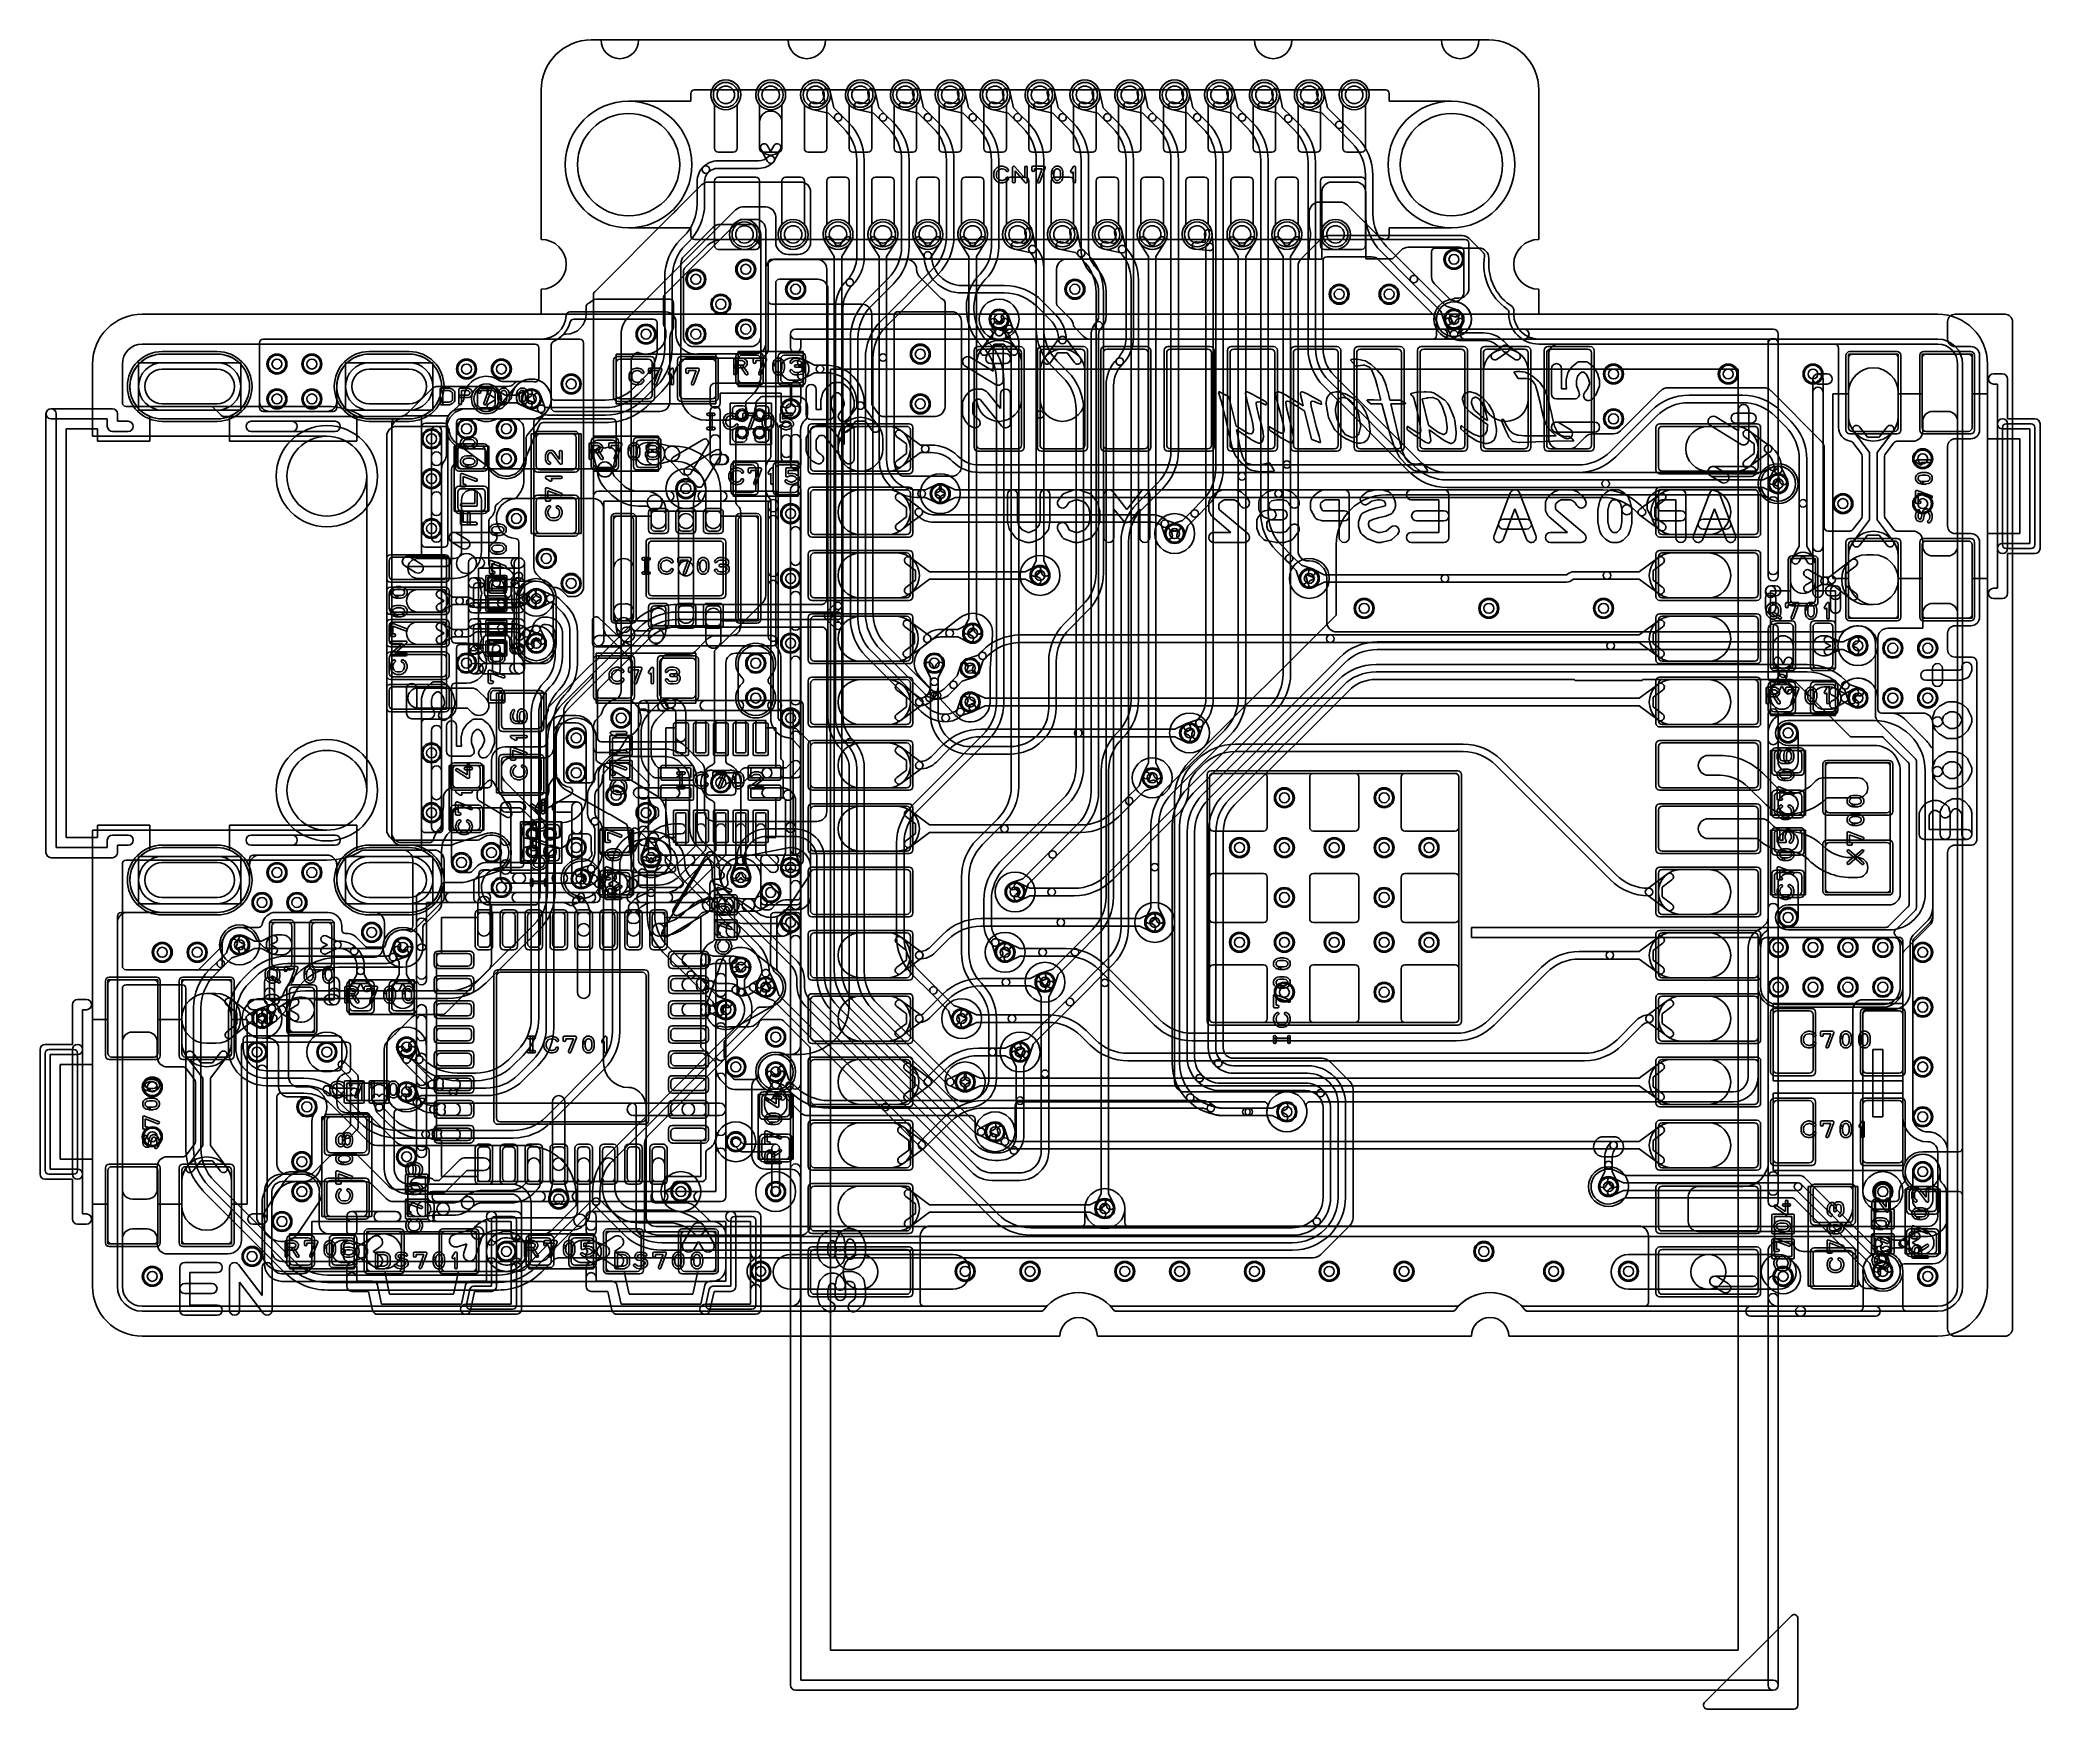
# Model space of a CAD drawing. Extents: x -1.1 to 39.1, y -7.5 to 26.
import ezdxf

# ---------------------------------------------------------------- set-up
doc = ezdxf.new("R2010")
doc.units = 0
for name, color, linetype in [('Hole', 1, 'CONTINUOUS'), ('L1', 3, 'CONTINUOUS'), ('L2', 3, 'CONTINUOUS'), ('L3', 3, 'CONTINUOUS'), ('L4', 3, 'CONTINUOUS'), ('MetalMask-A', 176, 'CONTINUOUS'), ('Outline', 7, 'CONTINUOUS'), ('PartsArea-A', 111, 'CONTINUOUS'), ('PartsArea-B', 111, 'CONTINUOUS'), ('PartsSilk-A', 221, 'CONTINUOUS'), ('PartsSilk-B', 221, 'CONTINUOUS'), ('Resist-A', 2, 'CONTINUOUS'), ('Resist-B', 2, 'CONTINUOUS'), ('Silk-A', 140, 'CONTINUOUS'), ('Silk-B', 140, 'CONTINUOUS')]:
    doc.layers.add(name, color=color, linetype=linetype)

msp = doc.modelspace()

# ---------------------------------------------------------------- linework, layer by layer
at = {"layer": 'Hole'}
for p, q in [((1.4, 19.4), (2.5, 19.4)), ((5.55, 19.4), (6.35, 19.4)), ((2.5, 18.7), (1.4, 18.7)), ((6.35, 18.7), (5.55, 18.7)), ((1.4, 9.5), (2.5, 9.5)), ((5.55, 9.5), (6.35, 9.5)), ((2.5, 8.8), (1.4, 8.8)), ((6.35, 8.8), (5.55, 8.8))]:
    msp.add_line(p, q, dxfattribs=at)
for centre, radius in [((12.7, 24.9), 0.175), ((13.6, 24.9), 0.175), ((14.5, 24.9), 0.175), ((15.4, 24.9), 0.175), ((16.3, 24.9), 0.175), ((17.2, 24.9), 0.175), ((18.1, 24.9), 0.175), ((19, 24.9), 0.175), ((19.9, 24.9), 0.175), ((20.8, 24.9), 0.175), ((21.7, 24.9), 0.175), ((22.6, 24.9), 0.175), ((23.5, 24.9), 0.175), ((24.4, 24.9), 0.175), ((25.3, 24.9), 0.175), ((10.75, 23.5), 1.025), ((27.25, 23.5), 1.025), ((13.075, 22.1), 0.175), ((14.05, 22.1), 0.175), ((14.95, 22.1), 0.175), ((15.85, 22.1), 0.175), ((16.75, 22.1), 0.175), ((17.65, 22.1), 0.175), ((18.55, 22.1), 0.175), ((19.45, 22.1), 0.175), ((20.35, 22.1), 0.175), ((21.25, 22.1), 0.175), ((22.15, 22.1), 0.175), ((23.05, 22.1), 0.175), ((23.95, 22.1), 0.175), ((24.925, 22.1), 0.175), ((27.3, 21.6), 0.1), ((12.1, 21.2), 0.1), ((13.1, 21.4), 0.1), ((14.1, 21), 0.1), ((19.7, 21), 0.1), ((25, 20.9), 0.1), ((26, 20.9), 0.1), ((12.6, 20.7), 0.1), ((18.18, 20.4), 0.1), ((27.3, 20.4), 0.1), ((11.1, 20.1), 0.1), ((12.1, 20.1), 0.1), ((13.1, 20.2), 0.1), ((16.6, 19.7), 0.1), ((3.7, 19.5), 0.1), ((4.4, 19.5), 0.1), ((7.5, 19.4), 0.1), ((8.2, 19.4), 0.1), ((30.5, 19.3), 0.1), ((32.8, 19.3), 0.1), ((34.5, 19.3), 0.1), ((3.7, 18.8), 0.1), ((4.4, 18.8), 0.1), ((8.8, 18.8), 0.1), ((9.6, 19.1), 0.1), ((14, 18.6), 0.1), ((16.6, 18.7), 0.1), ((30.5, 18.4), 0.1), ((4.7, 17.25), 0.8), ((6.8, 18), 0.1), ((7.5, 18.2), 0.1), ((8.3, 18.2), 0.1), ((8.3, 17.6), 0.1), ((36.7, 17.6), 0.1), ((6.8, 17.2), 0.1), ((11.9, 17), 0.1), ((17, 16.9), 0.1), ((33.8, 17.1), 0.1), ((8.5, 16.4), 0.1), ((14, 16.5), 0.1), ((35.1, 16.7), 0.1), ((36.7, 16.7), 0.1), ((6.8, 16.2), 0.1), ((21.7, 16.1), 0.1), ((9.1, 15.6), 0.1), ((14, 15.2), 0.1), ((19, 15.26), 0.1), ((24.4, 15.2), 0.1), ((8.9, 14.795), 0.1), ((9.6, 15.1), 0.1), ((25.5, 14.6), 0.1), ((28, 14.6), 0.1), ((30.3, 14.6), 0.1), ((17.65, 14.1), 0.1), ((8.9, 13.9), 0.1), ((14, 13.9), 0.1), ((35.4, 13.85), 0.1), ((36.1, 13.8), 0.1), ((36.8, 13.8), 0.1), ((7.5, 13.5), 0.1), ((13.3, 13.5), 0.1), ((16.88, 13.5), 0.1), ((17.6, 13.4), 0.1), ((13.3, 12.8), 0.1), ((35.4, 12.8), 0.1), ((36.1, 12.8), 0.1), ((36.8, 12.8), 0.1), ((10.6, 12.4), 0.1), ((14, 12.4), 0.1), ((17.6, 12.72), 0.1), ((9.7, 12), 0.1), ((22, 12.1), 0.1), ((34, 12.1), 0.1), ((4.7, 10.95), 0.8), ((6.8, 11.7), 0.1), ((9.7, 11.3), 0.1), ((21.25, 11.2), 0.1), ((10.5, 10.85), 0.1), ((12.6, 11.1), 0.1), ((23.9, 10.8), 0.1), ((25.9, 10.8), 0.1), ((6.8, 10.5), 0.1), ((11.1, 10.5), 0.1), ((8, 9.7), 0.1), ((9.7, 9.8), 0.1), ((11.2, 9.6), 0.1), ((23, 9.8), 0.1), ((23.9, 9.8), 0.1), ((24.9, 9.8), 0.1), ((25.9, 9.8), 0.1), ((26.8, 9.8), 0.1), ((3.7, 9.3), 0.1), ((4.4, 9.3), 0.1), ((7.4, 9.5), 0.1), ((9.8, 9.175), 0.1), ((13, 9.2), 0.1), ((14, 9.4), 0.1), ((8.2, 9), 0.1), ((13.6, 8.9), 0.1), ((18.5, 8.91), 0.1), ((23.9, 8.8), 0.1), ((25.9, 8.8), 0.1), ((3.4, 8.7), 0.1), ((4.1, 8.7), 0.1), ((34, 8.4), 0.1), ((5.6, 8.1), 0.1), ((14, 8.3), 0.1), ((21.3, 8.3), 0.1), ((1.4, 7.7), 0.1), ((2.1, 7.7), 0.1), ((2.95, 7.85), 0.1), ((6.225, 7.8), 0.1), ((18.3, 7.7), 0.1), ((23, 7.9), 0.1), ((23.9, 7.9), 0.1), ((24.9, 7.9), 0.1), ((25.9, 7.9), 0.1), ((26.8, 7.9), 0.1), ((33.8, 7.8), 0.1), ((34.5, 7.8), 0.1), ((35.2, 7.8), 0.1), ((35.9, 7.8), 0.1), ((36.7, 7.7), 0.1), ((13, 7.4), 0.1), ((13.5, 7), 0.1), ((19.1, 7.1), 0.1), ((23.9, 6.9), 0.1), ((25.9, 6.9), 0.1), ((33.8, 7), 0.1), ((34.5, 7), 0.1), ((35.2, 7), 0.1), ((35.9, 7), 0.1), ((3.4, 6.375), 0.1), ((12.7, 6.55), 0.1), ((17.43, 6.37), 0.1), ((36.7, 6.6), 0.1), ((13.7, 6), 0.1), ((3.3, 5.7), 0.1), ((4.7, 5.7), 0.1), ((6.3, 5.8), 0.1), ((18.6, 5.7), 0.1), ((12.9, 5.4), 0.1), ((13.7, 5.3), 0.1), ((36.7, 5.4), 0.1), ((1.2, 5), 0.1), ((6.3, 4.9), 0.1), ((17.5, 5.1), 0.1), ((4.3, 4.6), 0.1), ((23.95, 4.5), 0.1), ((36.7, 4.4), 0.1), ((1.2, 4), 0.1), ((18.1, 4.1), 0.1), ((6.3, 3.6), 0.1), ((12.9, 3.9), 0.1), ((4.2, 3.5), 0.1), ((36.7, 3.3), 0.1), ((4.2, 2.9), 0.1), ((9.35, 2.75), 0.1), ((11.8, 2.9), 0.1), ((13.7, 2.9), 0.1), ((30.4, 3), 0.1), ((35.9, 2.9), 0.1), ((20.3, 2.56), 0.1), ((3.8, 2.3), 0.1), ((3.2, 1.6), 0.1), ((8.3, 1.7), 0.1), ((27.9, 1.7), 0.1), ((1.2, 1.2), 0.1), ((13.4, 1.3), 0.1), ((17.5, 1.3), 0.1), ((18.8, 1.3), 0.1), ((20.7, 1.3), 0.1), ((21.8, 1.3), 0.1), ((23.3, 1.3), 0.1), ((24.8, 1.3), 0.1), ((26.3, 1.3), 0.1), ((29.3, 1.3), 0.1), ((30.8, 1.3), 0.1), ((33.9, 1.2), 0.1), ((35.9, 1.3), 0.1), ((36.8, 1.2), 0.1)]:
    msp.add_circle(centre, radius, dxfattribs=at)
for centre, start, end in [((1.4, 19.05), 90, -90), ((2.5, 19.05), -90, 90), ((5.55, 19.05), 90, -90), ((6.35, 19.05), -90, 90), ((1.4, 9.15), 90, -90), ((2.5, 9.15), -90, 90), ((5.55, 9.15), 90, -90), ((6.35, 9.15), -90, 90)]:
    msp.add_arc(centre, 0.35, start, end, dxfattribs=at)
at = {"layer": 'L1'}
for p, q in [((12.475, 23.825), (12.475, 24.70157)), ((12.925, 24.70157), (12.925, 23.825)), ((13.375, 23.825), (13.375, 24.70157)), ((13.825, 24.70157), (13.825, 23.825)), ((14.275, 23.825), (14.275, 24.70157)), ((14.725, 24.70157), (14.725, 23.825)), ((15.175, 23.825), (15.175, 24.70157)), ((15.625, 24.70157), (15.625, 23.825)), ((16.075, 23.825), (16.075, 24.70157)), ((16.525, 24.70157), (16.525, 23.825)), ((16.975, 23.825), (16.975, 24.70157)), ((17.425, 24.70157), (17.425, 23.825)), ((17.875, 23.825), (17.875, 24.70157)), ((18.325, 24.70157), (18.325, 23.825)), ((18.775, 23.825), (18.775, 24.70157)), ((19.225, 24.70157), (19.225, 23.825)), ((19.675, 23.825), (19.675, 24.70157)), ((20.125, 24.70157), (20.125, 23.825)), ((20.575, 23.825), (20.575, 24.70157)), ((21.025, 24.70157), (21.025, 23.825)), ((21.475, 23.825), (21.475, 24.70157)), ((21.925, 24.70157), (21.925, 23.825)), ((22.375, 23.825), (22.375, 24.70157)), ((22.825, 24.70157), (22.825, 23.825)), ((23.275, 23.825), (23.275, 24.70157)), ((23.725, 24.70157), (23.725, 23.825)), ((24.175, 23.825), (24.175, 24.70157)), ((24.625, 24.70157), (24.625, 23.825)), ((25.075, 23.825), (25.075, 24.70157)), ((25.525, 24.70157), (25.525, 23.825)), ((12.85, 23.75), (12.55, 23.75)), ((13.75, 23.75), (13.45, 23.75)), ((14.65, 23.75), (14.35, 23.75)), ((15.55, 23.75), (15.25, 23.75)), ((16.45, 23.75), (16.15, 23.75)), ((17.35, 23.75), (17.05, 23.75)), ((18.25, 23.75), (17.95, 23.75)), ((19.15, 23.75), (18.85, 23.75)), ((20.05, 23.75), (19.75, 23.75)), ((20.95, 23.75), (20.65, 23.75)), ((21.85, 23.75), (21.55, 23.75)), ((22.75, 23.75), (22.45, 23.75)), ((23.65, 23.75), (23.35, 23.75)), ((24.55, 23.75), (24.25, 23.75)), ((25.45, 23.75), (25.15, 23.75)), ((12.475, 21.875), (12.475, 23.175)), ((12.55, 23.25), (13.3, 23.25)), ((13.375, 23.175), (13.375, 21.875)), ((13.825, 22.29843), (13.825, 23.175)), ((13.9, 23.25), (14.2, 23.25)), ((14.275, 23.175), (14.275, 22.29843)), ((14.725, 22.29843), (14.725, 23.175)), ((14.8, 23.25), (15.1, 23.25)), ((15.175, 23.175), (15.175, 22.29843)), ((15.625, 22.29843), (15.625, 23.175)), ((15.7, 23.25), (16, 23.25)), ((16.075, 23.175), (16.075, 22.29843)), ((16.525, 22.29843), (16.525, 23.175)), ((16.6, 23.25), (16.9, 23.25)), ((16.975, 23.175), (16.975, 22.29843)), ((17.425, 22.29843), (17.425, 23.175)), ((17.5, 23.25), (17.8, 23.25)), ((17.875, 23.175), (17.875, 22.29843)), ((18.325, 22.29843), (18.325, 23.175)), ((18.4, 23.25), (18.7, 23.25)), ((18.775, 23.175), (18.775, 22.29843)), ((19.225, 22.29843), (19.225, 23.175)), ((19.3, 23.25), (19.6, 23.25)), ((19.675, 23.175), (19.675, 22.29843)), ((20.125, 22.29843), (20.125, 23.175)), ((20.2, 23.25), (20.5, 23.25)), ((20.575, 23.175), (20.575, 22.29843)), ((21.025, 22.29843), (21.025, 23.175)), ((21.1, 23.25), (21.4, 23.25)), ((21.475, 23.175), (21.475, 22.29843)), ((21.925, 22.29843), (21.925, 23.175)), ((22, 23.25), (22.3, 23.25)), ((22.375, 23.175), (22.375, 22.29843)), ((22.825, 22.29843), (22.825, 23.175)), ((22.9, 23.25), (23.2, 23.25)), ((23.275, 23.175), (23.275, 22.29843)), ((23.725, 22.29843), (23.725, 23.175)), ((23.8, 23.25), (24.1, 23.25)), ((24.175, 23.175), (24.175, 22.29843)), ((24.625, 21.875), (24.625, 23.175)), ((24.6508, 21.60439), (24.6508, 22.95)), ((24.7, 23.25), (25.45, 23.25)), ((24.8508, 23.15), (25.33089, 23.15)), ((25.525, 23.175), (25.525, 21.875)), ((25.53089, 22.95), (25.53089, 21.61212)), ((11.85858, 21.65858), (12.44142, 22.24142)), ((12.58284, 22.3), (13.2, 22.3)), ((13.4, 22.1), (13.4, 19.25711)), ((13.3, 21.8), (12.55, 21.8)), ((16.68667, 21.63982), (16.49668, 21.93928)), ((16.62334, 22.01964), (16.71494, 21.87526)), ((16.71494, 21.87526), (16.78506, 21.87526)), ((16.78506, 21.87526), (16.87666, 22.01964)), ((17.00332, 21.93928), (16.81333, 21.63982)), ((25.45, 21.8), (24.7, 21.8)), ((26.06944, 21.61213), (26.24142, 21.78411)), ((26.38284, 21.84269), (27.42503, 21.84269)), ((27.5, 21.76772), (27.5, 20.95005)), ((11.8, 18.87196), (11.8, 21.51716)), ((13.55004, 20.77497), (13.55004, 21.52503)), ((13.62501, 21.6), (16.32496, 21.6)), ((17.00102, 21.25506), (17.00304, 21.25302)), ((19.33413, 20.7152), (19.33413, 21.40439)), ((19.53413, 21.60439), (20.27876, 21.60439)), ((20.42124, 21.60439), (21.17876, 21.60439)), ((21.32124, 21.60439), (22.07876, 21.60439)), ((22.22124, 21.60439), (22.97876, 21.60439)), ((23.12124, 21.60439), (23.87876, 21.60439)), ((24.02124, 21.60439), (24.6508, 21.60439)), ((25.53089, 21.61212), (26.06944, 21.61213)), ((16.59087, 21.24087), (16.99087, 20.84087)), ((16.89698, 21.14695), (16.89495, 21.14899)), ((17.43283, 21.075), (18.28579, 21.075)), ((18.28579, 20.925), (17.43283, 20.925)), ((9.90004, 20.5), (9.90004, 20.64852)), ((10.09167, 20.8), (11.57499, 20.8)), ((11.64996, 20.72503), (11.64996, 20.235)), ((15.42504, 20.7), (13.62501, 20.7)), ((15.62504, 18.71114), (15.62504, 20.5)), ((17.09542, 20.7294), (17.09542, 18.65004)), ((19.20606, 20.38788), (18.93985, 20.65407)), ((19.04592, 20.76014), (19.31212, 20.49394)), ((19.43064, 20.58761), (19.35609, 20.66217)), ((19.60913, 20.40913), (19.43191, 20.58635)), ((27.3, 20.75005), (27.29999, 20.75005)), ((9.47954, 20.09996), (9.5, 20.09996)), ((17.82225, 19.79586), (18.12037, 20.18657)), ((18.11432, 20.10486), (18.00486, 20.30344)), ((18.13622, 20.37586), (18.18, 20.29644)), ((18.18, 20.29644), (18.22378, 20.37586)), ((18.23963, 20.18657), (18.53775, 19.79586)), ((18.35514, 20.30344), (18.24568, 20.10486)), ((19.86642, 20.05862), (19.69521, 20.22984)), ((26.94995, 20.40001), (26.94995, 20.07504)), ((27.225, 20.10234), (27.12104, 20.31071)), ((27.225, 20.1), (27.225, 20.10234)), ((27.25526, 20.37767), (27.3, 20.288)), ((27.3, 20.288), (27.34474, 20.37767)), ((27.35303, 20.15303), (27.36718, 20.13888)), ((27.47896, 20.31071), (27.375, 20.10234)), ((27.375, 20.10234), (27.375, 20.1)), ((27.40069, 20.125), (27.89289, 20.125)), ((1, 19.9), (8.87503, 19.9)), ((1.4, 19.7), (2.5, 19.7)), ((5.55, 19.7), (6.35, 19.7)), ((8.95, 19.82503), (8.95, 19.21833)), ((9.2, 18.62501), (9.2, 19.88356)), ((11.57996, 20.025), (11.57996, 18.75004)), ((13.025, 19.675), (13.325, 19.675)), ((13.875, 19.675), (14.175, 19.675)), ((17.73, 17.875), (17.73, 19.725)), ((17.805, 19.8), (18.555, 19.8)), ((18.08774, 19.89651), (17.94151, 19.70486)), ((18.27226, 19.89651), (18.08774, 19.89651)), ((18.41849, 19.70486), (18.27226, 19.89651)), ((18.63, 19.725), (18.63, 17.875)), ((19, 17.875), (19, 19.725)), ((19.075, 19.8), (19.825, 19.8)), ((19.0884, 19.61786), (19.38973, 20.02464)), ((19.35303, 19.72309), (19.20894, 19.52858)), ((19.54697, 19.72309), (19.35303, 19.72309)), ((19.51027, 20.02464), (19.8116, 19.61786)), ((19.69106, 19.52858), (19.54697, 19.72309)), ((19.9, 19.725), (19.9, 17.875)), ((26.87495, 20.00004), (20.00785, 20.00004)), ((20.27, 17.875), (20.27, 19.725)), ((20.345, 19.8), (21.095, 19.8)), ((21.17, 19.725), (21.17, 17.875)), ((21.54, 17.875), (21.54, 19.725)), ((21.615, 19.8), (22.365, 19.8)), ((22.44, 19.725), (22.44, 17.875)), ((22.81, 17.875), (22.81, 19.725)), ((22.885, 19.8), (23.635, 19.8)), ((23.71, 19.725), (23.71, 17.875)), ((24.08, 17.875), (24.08, 19.725)), ((24.155, 19.8), (24.905, 19.8)), ((24.98, 19.725), (24.98, 17.875)), ((25.35, 17.875), (25.35, 19.725)), ((25.425, 19.8), (26.175, 19.8)), ((26.25, 19.725), (26.25, 17.875)), ((26.62, 17.875), (26.62, 19.725)), ((26.695, 19.8), (27.445, 19.8)), ((27.26111, 20.03281), (27.24697, 20.04697)), ((27.89289, 19.975), (27.40071, 19.975)), ((27.52, 19.725), (27.52, 17.875)), ((27.89, 17.875), (27.89, 19.725)), ((27.965, 19.8), (28.715, 19.8)), ((28.07938, 19.71685), (28.29656, 19.87114)), ((28.34, 19.718), (28.16626, 19.59457)), ((28.28697, 19.75697), (28.19341, 19.85052)), ((28.29948, 19.95658), (28.39303, 19.86303)), ((28.51374, 19.59457), (28.34, 19.718)), ((28.38344, 19.87114), (28.60062, 19.71685)), ((28.79, 19.725), (28.79, 17.875)), ((29.16, 17.875), (29.16, 19.725)), ((29.2, 18), (29.2, 19.7)), ((29.235, 19.8), (29.985, 19.8)), ((29.4, 19.9), (34.93496, 19.9)), ((30.06, 19.725), (30.06, 17.875)), ((35.00996, 19.825), (35.00996, 18.225)), ((35.285, 19.7), (36.135, 19.7)), ((36.765, 19.7), (37.615, 19.7)), ((0.6, 18.72497), (0.6, 19.5)), ((1.4, 19.525), (2.5, 19.525)), ((5.55, 19.525), (6.35, 19.525)), ((10.5, 18.875), (10.5, 19.525)), ((10.575, 19.6), (11.145, 19.6)), ((11.22, 19.525), (11.22, 18.875)), ((11.78, 18.875), (11.78, 19.525)), ((11.855, 19.6), (12.425, 19.6)), ((12.5, 19.525), (12.5, 18.875)), ((12.95, 19.2), (12.95, 19.6)), ((13.4, 19.6), (13.4, 19.2)), ((13.8, 19.2), (13.8, 19.6)), ((14.025, 19.625), (14.14286, 19.625)), ((14.29011, 19.40555), (14.17858, 19.46595)), ((14.17858, 19.33405), (14.29011, 19.39445)), ((14.25, 19.6), (14.25, 19.2)), ((14.25, 19.59785), (14.47686, 19.475)), ((14.47686, 19.325), (14.25, 19.20215)), ((14.29011, 19.39445), (14.29011, 19.40555)), ((14.47686, 19.475), (14.58751, 19.475)), ((14.58751, 19.325), (14.47686, 19.325)), ((14.58751, 19.475), (14.71717, 19.475)), ((14.71717, 19.325), (14.58751, 19.325)), ((15.25302, 19.25305), (15.25304, 19.25302)), ((17.73, 18.8), (17.73, 19.52288)), ((18.63, 19.52288), (18.63, 18.8)), ((19, 18.8), (19, 19.35)), ((19.9, 19.35), (19.9, 18.8)), ((27.89, 18.8), (27.89, 19.35)), ((28.79, 19.35), (28.79, 18.8)), ((35.21, 18.225), (35.21, 19.625)), ((36.21, 19.625), (36.21, 18.225)), ((36.69, 18.225), (36.69, 19.625)), ((37.69, 19.625), (37.69, 18.225)), ((8.07758, 18.81691), (7.95235, 18.88987)), ((8.02787, 19.01947), (8.27584, 18.875)), ((8.79996, 19.15004), (8.21499, 19.15004)), ((8.27584, 18.875), (8.50234, 18.875)), ((8.50234, 18.875), (8.71071, 18.97896)), ((13.325, 19.125), (13.025, 19.125)), ((13.25355, 18.90355), (13.1, 18.75)), ((13.44151, 18.85), (14.1358, 18.85)), ((14.175, 19.125), (13.875, 19.125)), ((14.14286, 19.175), (14.025, 19.175)), ((15.14697, 19.14695), (15.14696, 19.14698)), ((31.44087, 18.95913), (30.64032, 18.15858)), ((33.5, 19.02504), (31.6, 19.02504)), ((32.01421, 18.875), (33.08579, 18.875)), ((34.65913, 17.95913), (33.65913, 18.95913)), ((35.21, 18.45357), (35.21, 18.925)), ((36.21, 18.925), (36.21, 18.45357)), ((2.4, 18.65), (0.67497, 18.65)), ((2.5, 18.575), (1.4, 18.575)), ((2.578, 18.472), (2.4, 18.65)), ((6.20858, 18.45004), (2.63101, 18.45004)), ((6.35, 18.575), (5.55, 18.575)), ((7.10643, 18.46252), (6.25, 18.46252)), ((7.42399, 18.74903), (7.15944, 18.48448)), ((7.95235, 18.71013), (8.07758, 18.78309)), ((8.27584, 18.725), (8.02787, 18.58053)), ((8.07758, 18.78309), (8.07758, 18.81691)), ((8.50234, 18.725), (8.27584, 18.725)), ((8.71071, 18.62104), (8.50234, 18.725)), ((8.77767, 18.84474), (8.688, 18.8)), ((8.688, 18.8), (8.77767, 18.75526)), ((11.37996, 18.55004), (9.27497, 18.55004)), ((11.145, 18.8), (10.575, 18.8)), ((12.425, 18.8), (11.855, 18.8)), ((12.836, 18.4575), (12.836, 18.589)), ((12.911, 18.664), (13.0425, 18.664)), ((13.1, 18.75), (13.1, 18.4805)), ((13.1175, 18.589), (13.1175, 18.475)), ((13.2825, 18.475), (13.2825, 18.589)), ((13.3, 18.58718), (13.3, 18.70677)), ((13.32196, 18.75978), (13.35963, 18.79745)), ((13.3575, 18.664), (13.489, 18.664)), ((13.564, 18.589), (13.564, 18.4575)), ((14.3358, 18.65), (14.3358, 18.48283)), ((15.0384, 18.25), (15.325, 18.6369)), ((15.325, 18.66465), (15.325, 18.71717)), ((15.325, 18.6369), (15.325, 18.66465)), ((15.475, 18.71717), (15.475, 18.66465)), ((15.475, 18.66465), (15.475, 18.6369)), ((15.475, 18.6369), (15.7616, 18.25)), ((15.77765, 18.48038), (15.63977, 18.66651)), ((16.89542, 18.45004), (15.83789, 18.45004)), ((30.43986, 17.74592), (31.25408, 18.56014)), ((31.36015, 18.45407), (30.54592, 17.63985)), ((33.08579, 18.725), (32.01421, 18.725)), ((33.95407, 18.23985), (33.73986, 18.45408)), ((33.84592, 18.56015), (34.06014, 18.34592)), ((36.9, 18.55), (37.2, 18.55)), ((2.5, 18.4), (1.4, 18.4)), ((6.35, 18.4), (5.55, 18.4)), ((6.6, 15.90001), (6.6, 18.23751)), ((6.67497, 18.31248), (7.04999, 18.31248)), ((7.12496, 18.23751), (7.12496, 15.90001)), ((7.3, 17.47497), (7.3, 18.32503)), ((7.37497, 18.4), (7.66707, 18.4)), ((8.13293, 18.4), (10.42503, 18.4)), ((8.975, 18.1), (9.625, 18.1)), ((10.5, 18.32503), (10.5, 17.47497)), ((12.74091, 18.37196), (12.3, 18.37196)), ((12.8, 18.4), (12.79392, 18.39392)), ((12.87174, 18.4), (12.8, 18.4)), ((12.836, 18.011), (12.836, 18.1425)), ((13.02503, 18.40553), (12.9, 18.40553)), ((12.9, 16.73105), (12.9, 18.12503)), ((13.025, 18.3825), (12.911, 18.3825)), ((12.911, 18.2175), (13.025, 18.2175)), ((12.97497, 18.2), (13.52503, 18.2)), ((13.1175, 18.125), (13.1175, 18.011)), ((13.2825, 18.011), (13.2825, 18.125)), ((13.489, 18.3825), (13.375, 18.3825)), ((13.375, 18.2175), (13.489, 18.2175)), ((13.55004, 18.40858), (13.39409, 18.40858)), ((13.564, 18.1425), (13.564, 18.011)), ((13.6, 18.12503), (13.6, 17.64499)), ((13.75004, 12.41161), (13.75004, 18.20858)), ((14.19996, 18.175), (14.19996, 11.27497)), ((14.4, 17.425), (14.4, 18.175)), ((14.475, 18.25), (16.325, 18.25)), ((15.30303, 18.35523), (15.15894, 18.16072)), ((15.49697, 18.35523), (15.30303, 18.35523)), ((15.4, 18.25), (15.95, 18.25)), ((15.64106, 18.16072), (15.49697, 18.35523)), ((16.21786, 18.1616), (16.60476, 17.875)), ((16.4, 18.175), (16.4, 17.425)), ((30.4989, 18.1), (30.08284, 18.1)), ((31.4, 17.425), (31.4, 18.175)), ((31.475, 18.25), (33.325, 18.25)), ((32.4, 18.25), (32.95, 18.25)), ((33.21786, 18.1616), (33.60498, 17.87483)), ((33.4, 18.175), (33.4, 17.425)), ((36.135, 18.15), (35.285, 18.15)), ((35.635, 17.7282), (35.31271, 18.14999)), ((35.43189, 18.24107), (35.59138, 18.03234)), ((36.10729, 18.14999), (35.785, 17.7282)), ((35.82862, 18.03234), (35.98811, 18.24107)), ((36.7, 18.14996), (36.7, 18.35)), ((37.615, 18.15), (36.765, 18.15)), ((37.4, 18.35), (37.4, 15.85)), ((7.325, 17.475), (7.325, 17.775)), ((7.4, 17.85), (7.8, 17.85)), ((7.875, 17.775), (7.875, 17.475)), ((8.9, 17.455), (8.9, 18.025)), ((9.7, 18.025), (9.7, 17.455)), ((10.05, 17.5), (10.05, 17.9)), ((10.12931, 17.34929), (10.05647, 17.64643)), ((10.125, 17.975), (10.425, 17.975)), ((10.49353, 17.64643), (10.42069, 17.34929)), ((10.5, 17.9), (10.5, 17.5)), ((10.9, 17.5), (10.9, 17.9)), ((10.975, 17.975), (11.275, 17.975)), ((11.125, 17.925), (11.2475, 17.925)), ((11.30107, 17.91853), (11.58063, 17.85)), ((11.35, 17.9), (11.35, 17.5)), ((11.58063, 17.85), (11.62215, 17.85)), ((11.62215, 17.85), (11.68181, 17.85)), ((13.0425, 17.936), (12.911, 17.936)), ((13.489, 17.936), (13.3575, 17.936)), ((14.95, 17.8), (14.95, 17.98214)), ((15.85, 17.98214), (15.85, 17.8)), ((16.32309, 17.89697), (16.12858, 18.04106)), ((16.12858, 17.55894), (16.32309, 17.70303)), ((16.60476, 17.725), (16.21786, 17.4384)), ((16.32309, 17.70303), (16.32309, 17.89697)), ((16.60476, 17.875), (16.69858, 17.875)), ((16.69858, 17.725), (16.60476, 17.725)), ((16.69858, 17.875), (16.81717, 17.875)), ((16.81717, 17.725), (16.69858, 17.725)), ((17.35302, 17.65305), (17.35305, 17.65303)), ((18.555, 17.8), (17.805, 17.8)), ((19.825, 17.8), (19.075, 17.8)), ((21.095, 17.8), (20.345, 17.8)), ((22.365, 17.8), (21.615, 17.8)), ((23.635, 17.8), (22.885, 17.8)), ((24.905, 17.8), (24.155, 17.8)), ((26.175, 17.8), (25.425, 17.8)), ((27.445, 17.8), (26.695, 17.8)), ((28.715, 17.8), (27.965, 17.8)), ((29.985, 17.8), (29.235, 17.8)), ((29.61716, 17.8), (29.4, 17.8)), ((29.94142, 18.04142), (29.75858, 17.85858)), ((33.32309, 17.89697), (33.12858, 18.04106)), ((33.12858, 17.55894), (33.32309, 17.70303)), ((33.60498, 17.72517), (33.21786, 17.4384)), ((33.32309, 17.70303), (33.32309, 17.89697)), ((33.5914, 17.70254), (33.54697, 17.74697)), ((33.65303, 17.85303), (33.69747, 17.80861)), ((34.72504, 16.22504), (34.72504, 17.8)), ((35.29673, 17.92379), (35.46955, 17.69761)), ((35.48496, 17.65207), (35.48496, 16.44792)), ((35.59138, 18.03234), (35.82862, 18.03234)), ((35.635, 16.3718), (35.635, 17.7282)), ((35.785, 17.7282), (35.785, 16.3718)), ((35.93504, 16.44792), (35.93504, 17.65208)), ((35.95044, 17.6976), (36.12076, 17.92051)), ((36.18033, 17.94996), (36.5, 17.94996)), ((10.42503, 17.4), (7.37497, 17.4)), ((7.8, 17.4), (7.4, 17.4)), ((9.625, 17.38), (8.975, 17.38)), ((10.425, 17.425), (10.125, 17.425)), ((11.275, 17.425), (10.975, 17.425)), ((11.2475, 17.475), (11.125, 17.475)), ((11.58063, 17.55), (11.30107, 17.48147)), ((11.62215, 17.55), (11.58063, 17.55)), ((11.68181, 17.55), (11.62215, 17.55)), ((12.11894, 17.36892), (12.11892, 17.36894)), ((12.33105, 17.58107), (12.33107, 17.58105)), ((12.85, 17), (12.85, 17.4)), ((12.925, 17.475), (13.225, 17.475)), ((13.3, 17.4), (13.3, 17)), ((13.49996, 17.4), (13.49996, 17)), ((13.7, 17), (13.7, 17.4)), ((13.775, 17.475), (14.075, 17.475)), ((14.15, 17.4), (14.15, 17)), ((16.325, 17.35), (14.475, 17.35)), ((15.95, 17.35), (15.4, 17.35)), ((17.24698, 17.54696), (17.24696, 17.54698)), ((17.78283, 17.475), (29.78579, 17.475)), ((29.78579, 17.325), (17.78283, 17.325)), ((33.325, 17.35), (31.475, 17.35)), ((32.95, 17.35), (32.4, 17.35)), ((33.62104, 17.18929), (33.73289, 17.41347)), ((33.86711, 17.41347), (33.97896, 17.18929)), ((34.225, 16.70539), (34.225, 17.58579)), ((34.375, 17.58579), (34.375, 16.70539)), ((7.325, 16.625), (7.325, 16.925)), ((7.4, 17), (7.8, 17)), ((7.875, 16.925), (7.875, 16.625)), ((10.41717, 16.87071), (10.28206, 17.0058)), ((10.4942, 17.21793), (10.6293, 17.08284)), ((10.94999, 16.95), (11.09394, 16.95)), ((11.75, 16.70651), (11.70322, 16.96428)), ((12.09678, 16.96428), (12.05, 16.70651)), ((12.3, 16.35), (12.3, 16.93181)), ((12.6, 16.93181), (12.6, 16.35)), ((13.225, 16.925), (12.925, 16.925)), ((14.075, 16.925), (13.775, 16.925)), ((14.4, 16.155), (14.4, 16.905)), ((14.475, 16.98), (16.325, 16.98)), ((15.4, 16.98), (15.95, 16.98)), ((16.22218, 16.88836), (16.61536, 16.58973)), ((16.4, 16.905), (16.4, 16.155)), ((17.112, 16.9), (17.02233, 16.94474)), ((17.02233, 16.85526), (17.112, 16.9)), ((17.08929, 17.07896), (17.29766, 16.975)), ((17.29766, 16.975), (23.78289, 16.975)), ((23.78289, 16.975), (30.28579, 16.975)), ((31.02536, 16.59027), (31.43214, 16.8916)), ((31.4, 16.155), (31.4, 16.905)), ((31.475, 16.98), (33.325, 16.98)), ((31.7, 16.98), (32.4, 16.98)), ((33.4, 16.905), (33.4, 16.155)), ((33.8, 17.212), (33.75526, 17.12233)), ((33.84474, 17.12233), (33.8, 17.212)), ((7.4, 15.74141), (7.4, 16.775)), ((7.8, 16.55), (7.4, 16.55)), ((7.8, 16.775), (7.8, 15.74143)), ((8.07504, 16.625), (8.07504, 16.62646)), ((8.13543, 16.7), (8.21347, 16.77804)), ((8.26648, 16.8), (10.04996, 16.8)), ((8.9, 16.175), (8.9, 16.745)), ((8.975, 16.82), (9.625, 16.82)), ((9.7, 16.745), (9.7, 16.175)), ((10.24996, 16.6), (10.24996, 14.20856)), ((10.525, 16.45), (10.775, 16.45)), ((11.09394, 16.65), (10.94999, 16.65)), ((11.2, 16.35), (11.2, 16.54395)), ((11.2, 16.225), (11.2, 16.475)), ((11.275, 16.55), (11.425, 16.55)), ((11.5, 16.54393), (11.5, 16.35)), ((11.5, 16.475), (11.5, 16.225)), ((11.75, 16.35), (11.75, 16.70651)), ((11.75, 16.225), (11.75, 16.475)), ((11.825, 16.55), (11.975, 16.55)), ((12.05, 16.70651), (12.05, 16.35)), ((12.05, 16.475), (12.05, 16.225)), ((12.3, 16.225), (12.3, 16.475)), ((12.375, 16.55), (12.525, 16.55)), ((12.6, 16.475), (12.6, 16.225)), ((12.94142, 16.65858), (12.92196, 16.67804)), ((13, 14.24996), (13, 16.51716)), ((13.025, 16.45), (13.275, 16.45)), ((13.6, 16.75501), (13.6, 12.62501)), ((16.32355, 16.623), (16.13146, 16.7689)), ((16.61536, 16.47027), (16.22218, 16.17164)), ((16.32355, 16.437), (16.32355, 16.623)), ((16.88384, 16.475), (21.25573, 16.475)), ((17.29766, 16.825), (17.08929, 16.72104)), ((23.78289, 16.825), (17.29766, 16.825)), ((30.28579, 16.825), (23.78289, 16.825)), ((31.01697, 16.47697), (30.93986, 16.55408)), ((31.43214, 16.1684), (31.02536, 16.46973)), ((31.04592, 16.66015), (31.12303, 16.58303)), ((31.52142, 16.77106), (31.32691, 16.62697)), ((31.32691, 16.62697), (31.32691, 16.43303)), ((34.225, 15.84509), (34.225, 16.70539)), ((34.375, 16.70539), (34.375, 15.84509)), ((7.95004, 15.48501), (7.95004, 16.3569)), ((9.625, 16.1), (8.975, 16.1)), ((10.45, 14.425), (10.45, 16.375)), ((10.85, 16.375), (10.85, 14.425)), ((11.425, 16.15), (11.275, 16.15)), ((11.75, 15.4), (11.75, 16.35)), ((11.975, 16.15), (11.825, 16.15)), ((12.05, 16.35), (12.05, 15.4)), ((12.525, 16.15), (12.375, 16.15)), ((12.95, 14.425), (12.95, 16.375)), ((13.35, 16.375), (13.35, 14.425)), ((16.325, 16.08), (14.475, 16.08)), ((15.95, 16.08), (15.4, 16.08)), ((16.13146, 16.2911), (16.32355, 16.437)), ((21.25573, 16.325), (16.88384, 16.325)), ((21.51032, 16.03659), (21.43089, 16.2742)), ((21.5258, 16.36911), (21.76341, 16.28968)), ((21.71585, 16.14742), (21.62081, 16.17919)), ((21.62081, 16.17919), (21.65258, 16.08415)), ((31.32691, 16.43303), (31.52142, 16.28894)), ((33.325, 16.08), (31.475, 16.08)), ((32.4, 16.08), (31.7, 16.08)), ((35.23966, 16.15004), (34.80004, 16.15004)), ((35.46956, 16.4024), (35.29926, 16.17951)), ((35.31271, 15.95001), (35.635, 16.3718)), ((35.59138, 16.06766), (35.43189, 15.85893)), ((35.82862, 16.06766), (35.59138, 16.06766)), ((35.785, 16.3718), (36.10729, 15.95001)), ((35.98811, 15.85893), (35.82862, 16.06766)), ((36.12076, 16.17949), (35.95044, 16.4024)), ((36.5, 16.15004), (36.18033, 16.15004)), ((7.04999, 15.82504), (6.67497, 15.82504)), ((11.15, 14.925), (11.15, 15.875)), ((11.225, 15.95), (12.575, 15.95)), ((12.65, 15.875), (12.65, 14.925)), ((14.475, 15.71), (16.325, 15.71)), ((15.4, 15.71), (16.13214, 15.71)), ((31.475, 15.71), (33.325, 15.71)), ((31.66786, 15.71), (32.4, 15.71)), ((34.0835, 15.60001), (34.225, 15.84509)), ((34.28466, 15.64843), (34.2134, 15.52501)), ((34.31534, 15.64843), (34.28466, 15.64843)), ((34.3866, 15.52501), (34.31534, 15.64843)), ((34.375, 15.84509), (34.5165, 15.60001)), ((35.21, 14.475), (35.21, 15.875)), ((35.21, 15.175), (35.21, 15.64643)), ((35.285, 15.95), (36.135, 15.95)), ((35.575, 15.675), (35.71, 15.675)), ((36.21, 15.875), (36.21, 14.475)), ((36.21, 15.64643), (36.21, 15.175)), ((36.69, 14.475), (36.69, 15.875)), ((36.7, 15.85), (36.7, 15.95004)), ((36.765, 15.95), (37.615, 15.95)), ((37.2, 15.65), (36.9, 15.65)), ((37.69, 15.875), (37.69, 14.475)), ((5.95, 15.25), (5.95, 15.55)), ((6.025, 15.625), (7.025, 15.625)), ((6.525, 15.6), (7.25858, 15.6)), ((7.1, 15.55), (7.1, 15.25)), ((8.025, 15.105), (8.025, 15.45)), ((8.235, 15.41004), (8.02501, 15.41004)), ((8.175, 15.45), (8.175, 15.105)), ((8.37393, 15.18), (8.49697, 15.30303)), ((10.45, 14.55), (10.45, 15.4)), ((10.85, 15.4), (10.85, 14.55)), ((11.75, 14.45), (11.75, 15.4)), ((12.05, 15.4), (12.05, 14.45)), ((14.4, 14.885), (14.4, 15.635)), ((16.50523, 15.35697), (16.31072, 15.50106)), ((16.4, 15.635), (16.4, 14.885)), ((16.4, 15.6216), (16.7869, 15.335)), ((16.50523, 15.16303), (16.50523, 15.35697)), ((16.7869, 15.335), (18.70234, 15.335)), ((18.70234, 15.335), (18.91071, 15.43896)), ((18.97767, 15.30474), (18.888, 15.26)), ((18.888, 15.26), (18.97767, 15.21526)), ((24.512, 15.2), (24.42233, 15.24474)), ((24.48929, 15.37896), (24.69766, 15.275)), ((24.69766, 15.275), (27.11878, 15.275)), ((27.11878, 15.275), (29.55758, 15.275)), ((29.57695, 15.28303), (29.57698, 15.28304)), ((29.70242, 15.335), (30.37014, 15.335)), ((30.37014, 15.335), (31.0131, 15.335)), ((31.0131, 15.335), (31.4, 15.6216)), ((31.48928, 15.50106), (31.29477, 15.35697)), ((31.29477, 15.35697), (31.29477, 15.16303)), ((31.4, 14.885), (31.4, 15.635)), ((33.4, 15.635), (33.4, 14.885)), ((34.05, 14.775), (34.05, 15.525)), ((34.05, 15.15), (34.05, 15.475)), ((34.125, 15.6), (34.475, 15.6)), ((34.42501, 15.3665), (34.67009, 15.225)), ((34.55, 15.525), (34.55, 14.775)), ((34.55, 15.475), (34.55, 15.15)), ((34.82946, 15.23459), (35.27142, 15.57229)), ((35.3625, 15.45311), (35.15377, 15.29362)), ((35.15377, 15.29362), (35.15377, 15.05638)), ((5.95, 14.6), (5.95, 14.9)), ((7.025, 15.175), (6.025, 15.175)), ((6.025, 14.975), (7.025, 14.975)), ((7.25858, 15.2), (6.525, 15.2)), ((6.525, 14.975), (6.8975, 14.975)), ((7.00464, 14.94785), (7.2315, 14.825)), ((7.1, 14.9), (7.1, 14.6)), ((7.94, 15.025), (7.94, 15.185)), ((7.965, 15.21), (8.235, 15.21)), ((8.235, 15), (7.965, 15)), ((8.1, 15.18), (8.37393, 15.18)), ((8.405, 15.03), (8.1, 15.03)), ((8.26, 15.185), (8.26, 15.025)), ((8.60303, 15.19697), (8.45803, 15.05197)), ((8.90002, 15.14507), (8.53296, 15.14507)), ((8.64927, 14.85444), (8.77805, 14.95351)), ((12.575, 14.85), (11.225, 14.85)), ((16.31072, 15.01894), (16.50523, 15.16303)), ((16.7869, 15.185), (16.4, 14.8984)), ((18.70234, 15.185), (16.7869, 15.185)), ((18.91071, 15.08104), (18.70234, 15.185)), ((24.42233, 15.15526), (24.512, 15.2)), ((24.69766, 15.125), (24.48929, 15.02104)), ((27.11878, 15.125), (24.69766, 15.125)), ((29.55758, 15.125), (27.11878, 15.125)), ((29.68305, 15.17697), (29.68302, 15.17696)), ((30.37014, 15.185), (29.70242, 15.185)), ((31.0131, 15.185), (30.37014, 15.185)), ((31.4, 14.8984), (31.0131, 15.185)), ((31.29477, 15.16303), (31.48928, 15.01894)), ((34.47343, 15.16534), (34.35001, 15.2366)), ((34.35001, 15.0634), (34.47343, 15.13466)), ((34.67009, 15.075), (34.42501, 14.9335)), ((34.47343, 15.13466), (34.47343, 15.16534)), ((34.67009, 15.225), (34.73232, 15.225)), ((34.73232, 15.075), (34.67009, 15.075)), ((34.73232, 15.225), (34.81465, 15.225)), ((34.81465, 15.075), (34.73232, 15.075)), ((35.27142, 14.77771), (34.82946, 15.11541)), ((35.15377, 15.05638), (35.3625, 14.89689)), ((7.025, 14.525), (6.025, 14.525)), ((6.8975, 14.525), (6.525, 14.525)), ((7.04475, 14.75555), (6.93322, 14.81595)), ((6.93322, 14.68405), (7.04475, 14.74445)), ((7.2315, 14.675), (7.00464, 14.55215)), ((7.04475, 14.74445), (7.04475, 14.75555)), ((7.2315, 14.825), (7.3618, 14.825)), ((7.3618, 14.675), (7.2315, 14.675)), ((7.3618, 14.825), (7.51111, 14.825)), ((7.51111, 14.675), (7.3618, 14.675)), ((7.64388, 14.77), (8.2, 14.77)), ((8.2, 14.62), (7.6439, 14.62)), ((7.94, 14.615), (7.94, 14.775)), ((7.965, 14.8), (8.235, 14.8)), ((8.235, 14.59), (7.965, 14.59)), ((8.14697, 14.64197), (8.14197, 14.64697)), ((8.195, 14.775), (8.46565, 14.775)), ((8.46565, 14.625), (8.195, 14.625)), ((8.24803, 14.75303), (8.25303, 14.74803)), ((8.26, 14.775), (8.26, 14.615)), ((8.77805, 14.63649), (8.64927, 14.73556)), ((8.86951, 14.83463), (8.818, 14.795)), ((8.818, 14.795), (8.86951, 14.75537)), ((9.23993, 13.99215), (9.23993, 14.70285)), ((10.50019, 14.25544), (10.45322, 14.51428)), ((10.84678, 14.51428), (10.79981, 14.25544)), ((11.2, 14.325), (11.2, 14.575)), ((11.2, 14.1707), (11.2, 14.45)), ((11.275, 14.65), (11.425, 14.65)), ((11.5, 14.575), (11.5, 14.325)), ((11.5, 14.45), (11.5, 14.17072)), ((11.75, 14.325), (11.75, 14.575)), ((11.825, 14.65), (11.975, 14.65)), ((12.05, 14.575), (12.05, 14.325)), ((12.3, 14.325), (12.3, 14.575)), ((12.3, 13.95), (12.3, 14.45)), ((12.375, 14.65), (12.525, 14.65)), ((12.6, 14.575), (12.6, 14.325)), ((12.6, 14.45), (12.6, 13.95)), ((16.325, 14.81), (14.475, 14.81)), ((14.475, 14.44), (16.325, 14.44)), ((16.13214, 14.81), (15.4, 14.81)), ((15.4, 14.44), (16.11, 14.44)), ((33.325, 14.81), (31.475, 14.81)), ((31.475, 14.44), (33.325, 14.44)), ((32.4, 14.81), (31.66786, 14.81)), ((31.66786, 14.44), (32.4, 14.44)), ((34.475, 14.7), (34.125, 14.7)), ((35.71, 14.675), (35.575, 14.675)), ((36.7, 14.2), (36.7, 14.5)), ((36.9, 14.7), (37.2, 14.7)), ((37.4, 14.5), (37.4, 1)), ((5.95, 13.95), (5.95, 14.25)), ((6.025, 14.325), (7.025, 14.325)), ((6.525, 14.325), (6.8975, 14.325)), ((7.04475, 14.10555), (6.93322, 14.16595)), ((6.93322, 14.03405), (7.04475, 14.09445)), ((7.00464, 14.29785), (7.2315, 14.175)), ((7.04475, 14.09445), (7.04475, 14.10555)), ((7.1, 14.25), (7.1, 13.95)), ((7.2315, 14.175), (7.34413, 14.175)), ((7.34413, 14.175), (7.47576, 14.175)), ((7.54945, 14.20553), (7.54948, 14.20554)), ((7.65555, 14.09947), (7.65552, 14.09946)), ((7.72924, 14.28), (8.2, 14.28)), ((8.2, 14.13), (7.72924, 14.13)), ((7.94, 14.125), (7.94, 14.285)), ((7.965, 14.31), (8.235, 14.31)), ((8.235, 14.1), (7.965, 14.1)), ((8.2, 14.28), (8.44366, 14.28)), ((8.44366, 14.13), (8.2, 14.13)), ((8.26, 14.285), (8.26, 14.125)), ((8.71032, 13.83659), (8.63089, 14.0742)), ((8.7258, 14.16911), (8.96341, 14.08968)), ((10.30854, 14.06714), (10.74142, 13.63426)), ((10.5, 14.25606), (10.5, 14.26303)), ((10.775, 14.35), (10.525, 14.35)), ((10.8, 14.26303), (10.8, 14.25606)), ((10.90605, 14.15), (11.17929, 14.15)), ((11.425, 14.25), (11.275, 14.25)), ((11.975, 14.25), (11.825, 14.25)), ((12.525, 14.25), (12.375, 14.25)), ((12.48284, 14.04996), (12.8, 14.04996)), ((13.275, 14.35), (13.025, 14.35)), ((14.4, 13.615), (14.4, 14.365)), ((16.48309, 14.08697), (16.28858, 14.23106)), ((16.37786, 14.3516), (16.78464, 14.05027)), ((16.4, 14.365), (16.4, 13.615)), ((16.48309, 13.89303), (16.48309, 14.08697)), ((17.00555, 14.175), (17.18778, 14.175)), ((17.18778, 14.175), (17.35234, 14.175)), ((17.35234, 14.175), (17.56071, 14.27896)), ((17.62767, 14.14474), (17.538, 14.1)), ((17.538, 14.1), (17.62767, 14.05526)), ((18.60421, 14.065), (24.82103, 14.065)), ((24.82103, 14.065), (31.0131, 14.065)), ((31.0131, 14.065), (31.4, 14.3516)), ((31.48928, 14.23106), (31.29477, 14.08697)), ((31.29477, 14.08697), (31.29477, 13.89303)), ((31.4, 13.615), (31.4, 14.365)), ((33.4, 14.365), (33.4, 13.615)), ((33.7, 13.475), (33.7, 14.225)), ((33.775, 14.3), (34.025, 14.3)), ((34.1, 14.225), (34.1, 13.475)), ((34.5, 13.475), (34.5, 14.225)), ((34.575, 14.3), (34.825, 14.3)), ((34.7, 14.05), (34.745, 14.05)), ((34.9, 14.225), (34.9, 13.475)), ((36.135, 14.4), (35.285, 14.4)), ((36.00004, 14.2), (36.7, 14.2)), ((37.615, 14.4), (36.765, 14.4)), ((7.025, 13.875), (6.025, 13.875)), ((6.025, 13.675), (7.025, 13.675)), ((6.8975, 13.875), (6.525, 13.875)), ((7.2315, 14.025), (7.00464, 13.90215)), ((7.34413, 14.025), (7.2315, 14.025)), ((7.30004, 12.65), (7.30004, 13.79999)), ((7.47576, 14.025), (7.34413, 14.025)), ((7.37501, 13.87496), (7.64411, 13.87496)), ((7.59697, 13.80303), (7.64197, 13.84803)), ((7.695, 13.87), (8.1, 13.87)), ((7.69996, 13.85), (7.718, 13.83196)), ((7.72607, 13.72), (7.70303, 13.69697)), ((8.1, 13.72), (7.72607, 13.72)), ((7.73996, 13.77895), (7.73996, 13.715)), ((7.94, 13.715), (7.94, 13.875)), ((7.965, 13.9), (8.235, 13.9)), ((8.235, 13.69), (7.965, 13.69)), ((8.025, 13.35), (8.025, 13.795)), ((8.175, 13.795), (8.175, 13.35)), ((8.26, 13.875), (8.26, 13.715)), ((8.91585, 13.94742), (8.82081, 13.97919)), ((8.82081, 13.97919), (8.85258, 13.88415)), ((9.23993, 13.68996), (9.23993, 13.80785)), ((11.17929, 13.85), (10.90607, 13.85)), ((11.52495, 13.67497), (11.94217, 13.67497)), ((12.08359, 13.73355), (12.34142, 13.99138)), ((16.28858, 13.74894), (16.48309, 13.89303)), ((16.78464, 13.92973), (16.37786, 13.6284)), ((17.18778, 14.025), (17.00555, 14.025)), ((17.35234, 14.025), (17.18778, 14.025)), ((17.56071, 13.92104), (17.35234, 14.025)), ((17.53659, 13.58968), (17.75745, 13.66351)), ((17.75745, 13.66351), (17.79451, 13.70057)), ((17.79451, 13.70057), (17.84408, 13.75015)), ((17.95014, 13.64408), (17.90057, 13.59451)), ((24.82103, 13.915), (18.60421, 13.915)), ((31.0131, 13.915), (24.82103, 13.915)), ((31.4, 13.6284), (31.0131, 13.915)), ((31.29477, 13.89303), (31.48928, 13.74894)), ((33.7, 13.6), (33.7, 13.85)), ((34.1, 13.85), (34.1, 13.6)), ((34.745, 13.65), (34.7, 13.65)), ((34.85701, 13.85), (34.76733, 13.89474)), ((34.76733, 13.80526), (34.85701, 13.85)), ((34.83429, 14.02896), (35.04267, 13.925)), ((35.04267, 13.775), (34.83429, 13.67104)), ((35.04267, 13.925), (35.10234, 13.925)), ((35.10234, 13.775), (35.04267, 13.775)), ((35.10234, 13.925), (35.31071, 14.02896)), ((35.31071, 13.67104), (35.10234, 13.775)), ((35.37767, 13.89474), (35.288, 13.85)), ((35.288, 13.85), (35.37767, 13.80526)), ((35.80004, 12.58288), (35.80004, 14)), ((5.95, 13.3), (5.95, 13.6)), ((7.1, 13.6), (7.1, 13.3)), ((7.965, 13.48996), (9.03993, 13.48996)), ((10.1, 12.875), (10.1, 13.525)), ((10.175, 13.6), (10.745, 13.6)), ((10.8, 13.49284), (10.8, 11.78554)), ((10.82, 13.525), (10.82, 12.875)), ((11.38, 12.875), (11.38, 13.525)), ((11.4, 12.75004), (11.4, 13.5)), ((11.455, 13.6), (12.025, 13.6)), ((12.1, 13.525), (12.1, 12.875)), ((16.325, 13.54), (14.475, 13.54)), ((16.11, 13.54), (15.4, 13.54)), ((16.805, 13.20234), (16.70104, 13.41071)), ((16.83526, 13.47767), (16.88, 13.388)), ((16.88, 13.388), (16.92474, 13.47767)), ((17.05896, 13.41071), (16.955, 13.20234)), ((17.67919, 13.47919), (17.58415, 13.44742)), ((17.64742, 13.38415), (17.67919, 13.47919)), ((17.86351, 13.55745), (17.78968, 13.33659)), ((17.90057, 13.59451), (17.86351, 13.55745)), ((33.325, 13.54), (31.475, 13.54)), ((32.4, 13.54), (31.66786, 13.54)), ((33.67715, 12.99214), (33.80905, 13.23571)), ((33.825, 13.30233), (33.72104, 13.51071)), ((34.025, 13.4), (33.775, 13.4)), ((33.825, 13.29017), (33.825, 13.30233)), ((33.825, 13.26035), (33.825, 13.29017)), ((33.85526, 13.57767), (33.9, 13.48799)), ((33.9, 13.48799), (33.94474, 13.57767)), ((33.94095, 13.23571), (34.07285, 12.99214)), ((34.07896, 13.51071), (33.975, 13.30233)), ((33.975, 13.30233), (33.975, 13.29017)), ((33.975, 13.29017), (33.975, 13.26035)), ((34.825, 13.4), (34.575, 13.4)), ((5.95, 12.65), (5.95, 12.95)), ((7.025, 13.225), (6.025, 13.225)), ((6.025, 13.025), (7.025, 13.025)), ((6.525, 13), (7.6, 13)), ((7.1, 12.95), (7.1, 12.65)), ((7.74142, 12.94142), (7.89142, 12.79142)), ((8.275, 12.9), (8.925, 12.9)), ((14.4, 12.345), (14.4, 13.095)), ((14.475, 13.17), (16.325, 13.17)), ((15.4, 13.17), (15.95, 13.17)), ((16.32309, 12.81697), (16.12858, 12.96106)), ((16.21786, 13.0816), (16.62464, 12.78027)), ((16.4, 13.095), (16.4, 12.345)), ((16.805, 13.12727), (16.805, 13.20234)), ((16.805, 13.03454), (16.805, 13.12727)), ((16.955, 13.20234), (16.955, 13.12727)), ((16.955, 13.12727), (16.955, 13.03454)), ((17.68929, 12.89896), (17.89766, 12.795)), ((31.0131, 12.795), (31.4, 13.0816)), ((31.48928, 12.96106), (31.29477, 12.81697)), ((31.4, 12.345), (31.4, 13.095)), ((31.475, 13.17), (33.325, 13.17)), ((31.66786, 13.17), (32.4, 13.17)), ((33.4, 13.095), (33.4, 12.345)), ((33.65, 12.6), (33.65, 13)), ((33.65, 12.8), (33.65, 12.885)), ((33.725, 13.075), (34.025, 13.075)), ((33.86945, 13.03225), (33.80905, 12.92072)), ((33.88055, 13.03225), (33.86945, 13.03225)), ((33.94095, 12.92072), (33.88055, 13.03225)), ((34.1, 13), (34.1, 12.6)), ((34.1, 12.885), (34.1, 12.8)), ((34.5, 12.6), (34.5, 13)), ((34.575, 13.075), (34.875, 13.075)), ((34.725, 13.025), (34.83601, 13.025)), ((34.98245, 12.80286), (34.87315, 12.86516)), ((34.94743, 12.99548), (35.17607, 12.86516)), ((34.95, 13), (34.95, 12.6)), ((35.10302, 12.86584), (35.30423, 12.97558)), ((35.37605, 12.8439), (35.29556, 12.8)), ((7.025, 12.575), (6.025, 12.575)), ((7.51716, 12.6), (6.525, 12.6)), ((7.60858, 12.50858), (7.51716, 12.6)), ((8.2, 12.255), (8.2, 12.825)), ((9, 12.825), (9, 12.255)), ((9.7, 12.45004), (9.45, 12.45004)), ((10.745, 12.8), (10.175, 12.8)), ((11.17574, 12.51716), (11.36511, 12.70653)), ((11.50653, 12.56511), (11.31716, 12.37574)), ((12.025, 12.8), (11.455, 12.8)), ((13.52503, 12.55004), (11.6, 12.55004)), ((11.7, 12.025), (11.7, 12.49076)), ((11.9, 12.49076), (11.9, 12.025)), ((16.12858, 12.47894), (16.32309, 12.62303)), ((16.62464, 12.65973), (16.21786, 12.3584)), ((16.32309, 12.62303), (16.32309, 12.81697)), ((17.712, 12.72), (17.62233, 12.76474)), ((17.62233, 12.67526), (17.712, 12.72)), ((17.89766, 12.645), (17.68929, 12.54104)), ((17.89766, 12.795), (31.0131, 12.795)), ((31.0131, 12.645), (17.89766, 12.645)), ((31.4, 12.3584), (31.0131, 12.645)), ((31.29477, 12.81697), (31.29477, 12.62303)), ((31.29477, 12.62303), (31.48928, 12.47894)), ((34.025, 12.525), (33.725, 12.525)), ((34.875, 12.525), (34.575, 12.525)), ((34.83601, 12.575), (34.725, 12.575)), ((34.87315, 12.73484), (34.98245, 12.79714)), ((35.17607, 12.73484), (34.94743, 12.60452)), ((34.98245, 12.79714), (34.98245, 12.80286)), ((35.30423, 12.62442), (35.10302, 12.73416)), ((35.29556, 12.8), (35.37605, 12.7561)), ((36.05, 12.50004), (35.87529, 12.50004)), ((6.60004, 10.17497), (6.60004, 12.29999)), ((6.67501, 12.37496), (7.025, 12.37496)), ((8.925, 12.18), (8.275, 12.18)), ((9.09996, 12.1), (9.09996, 11.89501)), ((9.25, 11.8), (9.25, 12.1)), ((9.45, 12.3), (9.7, 12.3)), ((9.9, 12.1), (9.9, 10.8)), ((10.05004, 11.8), (10.05004, 12.1)), ((11, 11.70711), (11, 12.09289)), ((11.2, 12.09289), (11.2, 11.70711)), ((11.7, 11.725), (11.7, 12.325)), ((11.725, 12.35), (11.875, 12.35)), ((11.9, 12.325), (11.9, 11.725)), ((12.1, 11.725), (12.1, 12.325)), ((12.125, 12.35), (12.275, 12.35)), ((12.3, 12.325), (12.3, 11.725)), ((12.5, 11.725), (12.5, 12.325)), ((12.525, 12.35), (12.675, 12.35)), ((12.7, 12.325), (12.7, 11.725)), ((12.9, 11.725), (12.9, 12.325)), ((12.925, 12.35), (13.075, 12.35)), ((13.1, 12.325), (13.1, 11.725)), ((13.3, 11.725), (13.3, 12.325)), ((13.325, 12.35), (13.475, 12.35)), ((13.5, 12.325), (13.5, 11.725)), ((13.80004, 11.61161), (13.80004, 12.325)), ((16.325, 12.27), (14.475, 12.27)), ((15.95, 12.27), (15.4, 12.27)), ((17.81421, 12.175), (19.76711, 12.175)), ((19.76711, 12.175), (21.70234, 12.175)), ((21.70234, 12.175), (21.91071, 12.27896)), ((21.97767, 12.14474), (21.888, 12.1)), ((21.888, 12.1), (21.97767, 12.05526)), ((33.325, 12.27), (31.475, 12.27)), ((32.4, 12.27), (31.66786, 12.27)), ((33.8, 11.525), (33.8, 12.1)), ((34, 12.35), (35.73181, 12.35)), ((34.2, 12.1), (34.2, 11.525)), ((36.78287, 11.93287), (36.33287, 12.38287)), ((36.45176, 12.05178), (36.45178, 12.05176)), ((9.02499, 11.82004), (8.275, 11.82004)), ((10.72503, 11.71057), (10.12585, 11.71057)), ((10.425, 11.725), (10.425, 11.975)), ((10.45, 12), (10.75, 12)), ((10.75, 11.7), (10.45, 11.7)), ((10.775, 11.975), (10.775, 11.725)), ((11.875, 11.7), (11.725, 11.7)), ((12.275, 11.7), (12.125, 11.7)), ((12.675, 11.7), (12.525, 11.7)), ((13.075, 11.7), (12.925, 11.7)), ((13.475, 11.7), (13.325, 11.7)), ((14.4, 11.075), (14.4, 11.825)), ((14.475, 11.9), (16.325, 11.9)), ((15.4, 11.9), (15.95, 11.9)), ((16.32309, 11.54697), (16.12858, 11.69106)), ((16.21786, 11.8116), (16.62464, 11.51027)), ((16.4, 11.825), (16.4, 11.075)), ((16.81717, 11.62323), (17.05408, 11.86014)), ((17.16015, 11.75407), (16.92323, 11.51716)), ((19.76711, 12.025), (17.81421, 12.025)), ((21.70234, 12.025), (19.76711, 12.025)), ((21.91071, 11.92104), (21.70234, 12.025)), ((22.91421, 11.875), (27.48579, 11.875)), ((27.48579, 11.725), (22.91421, 11.725)), ((31.4, 11.075), (31.4, 11.825)), ((31.475, 11.9), (33.325, 11.9)), ((32.4, 11.65), (32.63579, 11.65)), ((33.4, 11.825), (33.4, 11.075)), ((33.725, 11.375), (33.725, 11.675)), ((33.8, 11.75), (34.2, 11.75)), ((35.73181, 11.85), (34, 11.85)), ((34.275, 11.675), (34.275, 11.375)), ((36.09823, 11.69821), (36.09821, 11.69823)), ((36.90004, 8.6), (36.90004, 11.8)), ((7.225, 11.075), (7.225, 11.375)), ((7.3, 11.45), (7.7, 11.45)), ((7.775, 11.375), (7.775, 11.075)), ((7.99996, 11.545), (7.99996, 11.07497)), ((8.2, 10.975), (8.2, 11.545)), ((8.2, 11.28284), (8.2, 11.4)), ((8.275, 11.62), (8.925, 11.62)), ((8.4, 11.6), (9.05, 11.6)), ((9, 11.545), (9, 10.975)), ((10.15, 9.77497), (10.15, 11.2964)), ((10.35, 11.4964), (10.66716, 11.4964)), ((10.425, 11.225), (10.425, 11.475)), ((10.45, 11.5), (10.75, 11.5)), ((10.775, 11.475), (10.775, 11.225)), ((10.80858, 11.43782), (11.1232, 11.1232)), ((11.22929, 11.22929), (11.17574, 11.28284)), ((11.31716, 11.42426), (11.34142, 11.4)), ((11.34142, 11.4), (11.675, 11.4)), ((11.35, 11.225), (11.35, 11.375)), ((11.375, 11.4), (11.975, 11.4)), ((12, 11.375), (12, 11.225)), ((12.30004, 11.125), (12.30004, 11.27499)), ((12.425, 11.34996), (12.775, 11.34996)), ((12.52929, 11.17071), (12.62929, 11.27071)), ((12.7, 11.3), (12.95858, 11.3)), ((12.89996, 11.27499), (12.89996, 11.125)), ((12.95858, 11.3), (13.02929, 11.37071)), ((13.1, 11.4), (13.525, 11.4)), ((13.2, 11.225), (13.2, 11.375)), ((13.225, 11.4), (13.825, 11.4)), ((13.525, 11.4), (13.90858, 11.4)), ((13.80004, 11.27497), (13.80004, 11.33839)), ((13.85, 11.375), (13.85, 11.225)), ((13.85004, 11.425), (13.85004, 11.525)), ((13.90858, 11.4), (14.02929, 11.52071)), ((14.17071, 11.37929), (14.02071, 11.22929)), ((16.12858, 11.20894), (16.32309, 11.35303)), ((16.62464, 11.38973), (16.21786, 11.0884)), ((16.32309, 11.35303), (16.32309, 11.54697)), ((20.98649, 11.04255), (21.06032, 11.26341)), ((22.0202, 11.42628), (22.15408, 11.56015)), ((22.26014, 11.45408), (22.12627, 11.32021)), ((22.475, 11.29), (27.325, 11.29)), ((30.44408, 9.14985), (28.13985, 11.45407)), ((28.24592, 11.56014), (30.55014, 9.25592)), ((32.63579, 11.25), (32.4, 11.25)), ((33.48431, 11.29853), (33.84268, 10.94016)), ((34.2, 11.3), (33.8, 11.3)), ((34.75, 10.575), (34.75, 11.425)), ((34.825, 11.5), (35.975, 11.5)), ((36.05, 11.425), (36.05, 10.575)), ((36.25, 8.87797), (36.25, 11.33181)), ((36.75, 11.33181), (36.75, 8.87797)), ((7.92499, 11), (7.23655, 11)), ((7.7, 11), (7.3, 11)), ((9.1, 10.3), (8.25858, 11.14142)), ((8.925, 10.9), (8.275, 10.9)), ((10.75, 11.2), (10.45, 11.2)), ((10.95, 11), (11.675, 11)), ((11.14996, 10.97499), (11.14996, 10.825)), ((11.675, 11.2), (11.3, 11.2)), ((11.35, 10.825), (11.35, 10.975)), ((11.975, 11.2), (11.375, 11.2)), ((11.375, 11), (11.975, 11)), ((12, 10.975), (12, 10.825)), ((12.30004, 10.92501), (12.30004, 11.075)), ((12.775, 10.85004), (12.425, 10.85004)), ((12.74142, 11.1), (12.67071, 11.02929)), ((13, 11.1), (12.74142, 11.1)), ((12.89996, 11.075), (12.89996, 10.92501)), ((13.14142, 11.2), (13.07071, 11.12929)), ((13.525, 11.2), (13.14142, 11.2)), ((13.2, 10.825), (13.2, 10.975)), ((13.825, 11.2), (13.225, 11.2)), ((13.225, 11), (13.825, 11)), ((13.95, 11.2), (13.525, 11.2)), ((13.525, 11), (13.82929, 11)), ((13.85, 10.975), (13.85, 10.825)), ((14.12499, 11.2), (13.87501, 11.2)), ((16.325, 11), (14.475, 11)), ((15.95, 11), (15.4, 11)), ((20.73442, 10.79048), (20.98649, 11.04255)), ((21.09255, 10.93649), (20.84048, 10.68442)), ((21.31341, 11.01032), (21.09255, 10.93649)), ((21.20258, 11.21585), (21.17081, 11.12081)), ((21.17081, 11.12081), (21.26585, 11.15258)), ((21.825, 10.95499), (21.825, 10.95501)), ((21.975, 10.95501), (21.975, 10.95499)), ((22.4, 6.365), (22.4, 11.215)), ((27.4, 11.215), (27.4, 6.365)), ((33.325, 11), (31.475, 11)), ((33.55984, 10.65732), (33.20147, 11.01569)), ((33.8, 10.9), (34.2, 10.9)), ((34.49873, 11.08157), (34.55858, 11.14142)), ((34.7, 11.2), (35.4, 11.2)), ((7.02496, 10.52499), (7.02496, 10.225)), ((7.03655, 10.8), (7.03655, 10.61437)), ((7.225, 10.225), (7.225, 10.525)), ((7.3, 10.6), (7.7, 10.6)), ((7.4, 10.6), (8.55677, 10.6)), ((7.775, 10.525), (7.775, 10.225)), ((8.60978, 10.57804), (8.87804, 10.30978)), ((11.675, 10.8), (10.95, 10.8)), ((11.35, 10.54213), (11.35, 10.46334)), ((11.975, 10.8), (11.375, 10.8)), ((11.7, 9.875), (11.7, 10.475)), ((11.725, 10.5), (11.875, 10.5)), ((11.9, 10.475), (11.9, 9.875)), ((12.1, 9.875), (12.1, 10.475)), ((12.125, 10.5), (12.275, 10.5)), ((12.3, 10.475), (12.3, 9.875)), ((12.5, 9.875), (12.5, 10.475)), ((12.525, 10.5), (12.675, 10.5)), ((12.7, 10.475), (12.7, 9.875)), ((12.9, 9.875), (12.9, 10.475)), ((12.925, 10.5), (13.075, 10.5)), ((13.1, 10.475), (13.1, 9.875)), ((13.825, 10.8), (13.225, 10.8)), ((13.3, 9.875), (13.3, 10.475)), ((13.325, 10.5), (13.475, 10.5)), ((13.5, 10.475), (13.5, 9.875)), ((13.82929, 10.8), (13.525, 10.8)), ((13.9, 10.20464), (13.9, 10.7293)), ((14.1, 10.72928), (14.1, 10.20464)), ((14.4, 9.805), (14.4, 10.555)), ((14.475, 10.63), (16.325, 10.63)), ((15.4, 10.63), (16.13214, 10.63)), ((16.4, 10.555), (16.4, 9.805)), ((16.4, 10.5416), (16.7869, 10.255)), ((20.33985, 9.25593), (21.67373, 10.58979)), ((21.7798, 10.48372), (20.44592, 9.14986)), ((20.46986, 10.52592), (20.73442, 10.79048)), ((20.84048, 10.68442), (20.57592, 10.41985)), ((31.4, 9.805), (31.4, 10.555)), ((31.475, 10.63), (33.325, 10.63)), ((33.4, 10.555), (33.4, 9.805)), ((33.725, 10.525), (33.725, 10.825)), ((34.2, 10.45), (33.8, 10.45)), ((34.275, 10.825), (34.275, 10.525)), ((34.78284, 10.8), (34.78157, 10.79873)), ((35.4, 10.8), (34.78284, 10.8)), ((35.975, 10.5), (34.825, 10.5)), ((6.95094, 10.1), (6.67501, 10.1)), ((7.02591, 10.19922), (7.02591, 10.17497)), ((7.2, 9.5), (7.2, 10.4)), ((7.7, 10.15), (7.3, 10.15)), ((8.6, 9.57497), (8.6, 10.22503)), ((8.636, 10.0575), (8.636, 10.189)), ((8.67497, 10.3), (8.82503, 10.3)), ((8.711, 10.264), (8.8425, 10.264)), ((8.9, 10.25677), (8.9, 9.57497)), ((8.9, 10.22503), (8.9, 9.57497)), ((8.9175, 10.189), (8.9175, 10.075)), ((9.0825, 10.075), (9.0825, 10.189)), ((9.1, 10.07497), (9.1, 10.3)), ((9.1575, 10.264), (9.289, 10.264)), ((9.364, 10.189), (9.364, 10.0575)), ((9.4, 10.3), (9.4, 10.07497)), ((9.62497, 10.07497), (9.92499, 10.07497)), ((10.225, 9.775), (10.225, 10.075)), ((10.3, 10.15), (10.7, 10.15)), ((10.775, 10.075), (10.775, 9.775)), ((11.2482, 10.3518), (11.02453, 10.12813)), ((11.67318, 10.275), (11.8, 10.275)), ((11.8, 10.075), (11.67318, 10.075)), ((12.1, 9.84142), (12.1, 10.175)), ((12.3, 10.175), (12.3, 9.8)), ((12.5, 9.74142), (12.5, 10.175)), ((12.7, 10.175), (12.7, 9.7)), ((12.9, 9.49844), (12.9, 10.175)), ((13.1, 10.175), (13.1, 9.49844)), ((13.3, 9.65), (13.3, 10.175)), ((13.5, 10.175), (13.5, 9.69142)), ((13.9, 9.69844), (13.9, 10.20464)), ((14.1, 10.20464), (14.1, 9.69844)), ((16.50523, 10.27697), (16.31072, 10.42106)), ((16.31072, 9.93894), (16.50523, 10.08303)), ((16.7869, 10.105), (16.4, 9.8184)), ((16.50523, 10.08303), (16.50523, 10.27697)), ((16.7869, 10.255), (18.28896, 10.255)), ((18.28896, 10.105), (16.7869, 10.105)), ((18.28896, 10.255), (19.81579, 10.255)), ((19.81579, 10.105), (18.28896, 10.105)), ((32.4, 10.38), (33.47, 10.38)), ((33.61142, 10.32142), (33.67197, 10.26087)), ((33.725, 9.775), (33.725, 10.075)), ((33.8, 10.15), (34.2, 10.15)), ((34.275, 10.075), (34.275, 9.775)), ((1.4, 9.8), (2.5, 9.8)), ((1.4, 9.625), (2.5, 9.625)), ((5.44155, 9.74996), (6.85, 9.74996)), ((5.55, 9.8), (6.35, 9.8)), ((5.55, 9.625), (6.35, 9.625)), ((8.636, 9.611), (8.636, 9.7425)), ((8.825, 9.9825), (8.711, 9.9825)), ((8.711, 9.8175), (8.825, 9.8175)), ((8.9175, 9.725), (8.9175, 9.611)), ((9.0825, 9.611), (9.0825, 9.725)), ((9.14863, 9.55222), (9.14863, 9.64005)), ((9.32503, 10), (9.17497, 10)), ((9.289, 9.9825), (9.175, 9.9825)), ((9.175, 9.8175), (9.289, 9.8175)), ((9.18331, 9.72069), (9.19142, 9.7288)), ((9.33284, 9.78738), (9.35, 9.78738)), ((9.364, 9.7425), (9.364, 9.611)), ((9.55, 9.98738), (9.55, 10)), ((9.99996, 10), (9.99996, 9.77497)), ((10.81189, 9.7), (10.22497, 9.7)), ((10.7, 9.7), (10.3, 9.7)), ((10.94502, 9.91323), (10.88192, 9.7482)), ((10.94996, 9.95), (10.94996, 9.94)), ((11.0132, 9.67143), (11.1066, 9.9157)), ((11.2934, 9.9157), (11.3868, 9.67143)), ((11.62574, 9.36716), (12.1, 9.84142)), ((11.875, 9.85), (11.725, 9.85)), ((12.27071, 9.72929), (11.76716, 9.22574)), ((11.7757, 9.01712), (12.5, 9.74142)), ((12.67071, 9.62929), (11.91712, 8.8757)), ((12.275, 9.85), (12.125, 9.85)), ((12.675, 9.85), (12.525, 9.85)), ((13.075, 9.85), (12.925, 9.85)), ((13.475, 9.85), (13.325, 9.85)), ((13.47497, 9.64996), (14.12499, 9.64996)), ((13.5, 9.69142), (13.72071, 9.47071)), ((13.8132, 9.47143), (13.9, 9.69844)), ((14.1, 9.69844), (14.1868, 9.47143)), ((16.325, 9.73), (14.475, 9.73)), ((16.13214, 9.73), (15.4, 9.73)), ((33.325, 9.73), (31.475, 9.73)), ((33.38716, 9.98), (32.4, 9.98)), ((33.38913, 9.97803), (33.38716, 9.98)), ((34.2, 9.7), (33.8, 9.7)), ((34.69622, 9.83662), (34.69853, 9.83431)), ((34.75, 8.975), (34.75, 9.825)), ((34.825, 9.9), (35.975, 9.9)), ((36.05, 9.825), (36.05, 8.975)), ((0.6, 7.42504), (0.6, 9.475)), ((0.675, 9.55), (4.7, 9.55)), ((7.05, 9.54996), (7.05, 8.78105)), ((7.55677, 9.3), (7.4, 9.3)), ((7.72191, 9.43409), (7.60978, 9.32196)), ((7.67196, 9.17196), (7.828, 9.328)), ((8.82503, 9.5), (7.88101, 9.5)), ((7.88101, 9.34996), (8.82503, 9.34996)), ((8.82503, 9.5), (8.67497, 9.5)), ((8.8425, 9.536), (8.711, 9.536)), ((8.86178, 9.35222), (8.94863, 9.35222)), ((9.289, 9.536), (9.1575, 9.536)), ((9.82496, 9.52505), (9.8, 9.52505)), ((9.90001, 9.3482), (10.0875, 9.23995)), ((10.10303, 9.22803), (10.20303, 9.12803)), ((10.166, 9.15), (10.39286, 9.27285)), ((10.225, 8.925), (10.225, 9.225)), ((10.3, 9.3), (10.7, 9.3)), ((10.5, 9.3), (10.51, 9.3)), ((10.59929, 9.28152), (10.86468, 9.16679)), ((10.775, 9.225), (10.775, 8.925)), ((11.00606, 9.25), (11.34289, 9.25)), ((12.8132, 9.27143), (12.9, 9.49844)), ((13.1, 9.49844), (13.1868, 9.27143)), ((13.57929, 9.32929), (13.32929, 9.57929)), ((13.4, 8.72501), (13.4, 9.57499)), ((14.19996, 9.57499), (14.19996, 8.72501)), ((14.4, 8.535), (14.4, 9.285)), ((14.475, 9.36), (16.325, 9.36)), ((16.4, 9.285), (16.4, 8.535)), ((31.19126, 8.98205), (31.58214, 9.2716)), ((31.4, 8.535), (31.4, 9.285)), ((31.475, 9.36), (33.325, 9.36)), ((31.85, 9.36), (32.4, 9.36)), ((33.4, 9.285), (33.4, 8.535)), ((33.725, 8.925), (33.725, 9.225)), ((33.8, 9.3), (34.2, 9.3)), ((34.275, 9.225), (34.275, 8.925)), ((34.41569, 9.55147), (34.41338, 9.55378)), ((35.26421, 9.6), (35.4, 9.6)), ((7.65, 8.77501), (7.65, 9.11895)), ((9.90001, 9.175), (9.82501, 9.2183)), ((9.82501, 9.1317), (9.90001, 9.175)), ((10.0875, 9.11005), (9.90001, 9.0018)), ((10.09697, 9.02197), (9.99697, 9.12197)), ((10.15, 9.15), (10.166, 9.15)), ((10.166, 9), (10.15, 9)), ((10.39286, 8.87715), (10.166, 9)), ((10.7, 8.85), (10.3, 8.85)), ((10.46428, 9.14095), (10.35275, 9.08055)), ((10.35275, 9.08055), (10.35275, 9.06945)), ((10.35275, 9.06945), (10.46428, 9.00905)), ((10.51, 8.85), (10.5, 8.85)), ((10.57299, 9.075), (10.51993, 9.09794)), ((10.51993, 9.05206), (10.57299, 9.075)), ((10.86468, 8.98321), (10.59929, 8.86848)), ((11.34289, 9.05), (11.00606, 9.05)), ((11.25707, 8.89996), (11.49285, 8.89996)), ((13.29319, 8.7635), (13.42587, 8.99837)), ((18.612, 8.91), (18.52233, 8.95474)), ((18.52233, 8.86526), (18.612, 8.91)), ((18.58929, 9.08896), (18.79766, 8.985)), ((18.79766, 8.835), (18.58929, 8.73104)), ((18.79766, 8.985), (19.23289, 8.985)), ((19.23289, 8.835), (18.79766, 8.835)), ((19.23289, 8.985), (19.68579, 8.985)), ((19.68579, 8.835), (19.23289, 8.835)), ((31.58214, 8.5484), (31.19126, 8.83795)), ((31.20421, 8.985), (31.2121, 8.985)), ((31.2121, 8.835), (31.20421, 8.835)), ((31.67142, 9.15106), (31.47691, 9.00697)), ((31.47691, 9.00697), (31.47691, 8.81303)), ((33.8, 8.4), (33.8, 9.075)), ((34.2, 8.85), (33.8, 8.85)), ((34.2, 9.075), (34.2, 8.4)), ((35.975, 8.9), (34.825, 8.9)), ((35.4, 9.2), (35.26421, 9.2)), ((2.5, 8.675), (1.4, 8.675)), ((2.5, 8.5), (1.4, 8.5)), ((4.725, 8.50004), (3.675, 8.50004)), ((6.35, 8.675), (5.55, 8.675)), ((6.35, 8.5), (5.55, 8.5)), ((7.02804, 8.72804), (6.43995, 8.13995)), ((9.4, 8.70004), (7.72497, 8.70004)), ((7.725, 8.15), (7.725, 8.7)), ((7.725, 7.875), (7.725, 8.425)), ((7.8, 8.5), (7.9, 8.5)), ((7.975, 8.7), (7.975, 8.15)), ((7.975, 8.425), (7.975, 7.875)), ((8.225, 7.875), (8.225, 8.425)), ((8.3, 8.5), (8.4, 8.5)), ((8.475, 8.425), (8.475, 7.875)), ((8.725, 7.875), (8.725, 8.425)), ((8.8, 8.5), (8.9, 8.5)), ((8.975, 8.425), (8.975, 7.875)), ((9.225, 7.875), (9.225, 8.425)), ((9.3, 8.5), (9.4, 8.5)), ((9.475, 8.425), (9.475, 7.875)), ((9.725, 8.15), (9.725, 8.45698)), ((9.725, 7.875), (9.725, 8.425)), ((9.8, 8.5), (9.9, 8.5)), ((9.975, 8.45698), (9.975, 8.15)), ((9.975, 8.425), (9.975, 7.875)), ((10.225, 7.875), (10.225, 8.425)), ((10.3, 8.5), (10.4, 8.5)), ((10.475, 8.425), (10.475, 7.875)), ((10.725, 7.875), (10.725, 8.425)), ((10.72629, 8.39286), (10.75, 8.55714)), ((10.75, 8.55714), (10.75, 8.6)), ((10.77929, 8.67071), (10.8328, 8.72422)), ((10.8, 8.5), (10.9, 8.5)), ((10.97422, 8.5828), (10.92071, 8.52929)), ((10.95, 8.6), (10.95, 8.55714)), ((10.95, 8.55714), (10.97371, 8.39286)), ((10.975, 8.425), (10.975, 7.875)), ((11.225, 7.875), (11.225, 8.425)), ((11.49285, 8.69996), (11.25707, 8.69996)), ((11.3, 8.5), (11.4, 8.5)), ((11.475, 8.425), (11.475, 7.875)), ((11.85909, 8.48587), (11.99999, 8.62677)), ((12.17677, 8.44999), (12.03587, 8.30909)), ((12.34298, 8.77411), (12.55, 8.79893)), ((12.55, 8.50107), (12.34298, 8.52589)), ((12.525, 8.525), (12.525, 8.775)), ((12.55, 8.8), (12.85, 8.8)), ((12.85, 8.5), (12.55, 8.5)), ((12.56786, 8.8), (12.7, 8.8)), ((12.7, 8.5), (12.56786, 8.5)), ((12.7, 8.8), (12.815, 8.8)), ((12.815, 8.5), (12.7, 8.5)), ((12.83286, 8.79893), (13.03246, 8.775)), ((13.03246, 8.525), (12.83286, 8.50107)), ((12.875, 8.775), (12.875, 8.525)), ((13.03246, 8.775), (13.15072, 8.775)), ((13.15072, 8.525), (13.03246, 8.525)), ((13.15072, 8.775), (13.27644, 8.775)), ((13.27644, 8.525), (13.15072, 8.525)), ((13.69837, 8.72587), (13.4635, 8.59319)), ((14.12499, 8.65004), (13.47497, 8.65004)), ((13.60004, 7.95), (13.60004, 8.42503)), ((13.67501, 8.5), (14.12503, 8.5)), ((14.2, 8.42503), (14.2, 7.67497)), ((16.325, 8.46), (14.475, 8.46)), ((21.00234, 8.375), (21.21071, 8.47896)), ((33.325, 8.46), (31.475, 8.46)), ((31.47691, 8.81303), (31.67142, 8.66894)), ((32.4, 8.46), (31.85, 8.46)), ((34, 8.65), (36.02203, 8.65)), ((36.18321, 8.71677), (36.18323, 8.71679)), ((3.32858, 8.20004), (2.95, 8.20004)), ((3.03929, 8.02896), (3.24766, 7.925)), ((3.39162, 7.925), (3.6, 8.02896)), ((3.6, 7.475), (3.6, 8.225)), ((3.675, 8.3), (3.925, 8.3)), ((3.68929, 8.05), (3.8, 8.05)), ((4, 8.225), (4, 7.475)), ((4.4, 7.475), (4.4, 8.225)), ((4.475, 8.3), (4.725, 8.3)), ((4.68929, 8.02896), (4.89767, 7.925)), ((4.8, 8.225), (4.8, 7.475)), ((5.00004, 8.15001), (5.00004, 8.225)), ((5.125, 8.07504), (5.07501, 8.07504)), ((9.725, 6.9), (9.725, 8.15)), ((9.975, 8.15), (9.975, 6.9)), ((10.725, 8.15), (10.725, 8.375)), ((10.975, 8.375), (10.975, 8.15)), ((12.525, 8.025), (12.525, 8.275)), ((12.55, 8.3), (12.85, 8.3)), ((12.7, 8.3), (12.83214, 8.3)), ((12.85, 8.29893), (13.0496, 8.275)), ((13.0496, 8.025), (12.85, 8.00107)), ((12.875, 8.275), (12.875, 8.025)), ((13.0496, 8.275), (13.85, 8.275)), ((13.85, 8.025), (13.0496, 8.025)), ((13.73607, 8.20143), (13.81771, 8.38229)), ((14.08229, 8.11771), (13.90143, 8.03607)), ((14.475, 8.09), (16.325, 8.09)), ((15.4, 8.09), (15.95, 8.09)), ((16.8001, 7.80616), (17.05408, 8.06014)), ((17.81421, 8.375), (19.41711, 8.375)), ((19.41711, 8.225), (17.81421, 8.225)), ((19.41711, 8.375), (21.00234, 8.375)), ((21.00234, 8.225), (19.41711, 8.225)), ((21.21071, 8.12104), (21.00234, 8.225)), ((21.27767, 8.34474), (21.188, 8.3)), ((21.188, 8.3), (21.27767, 8.25526)), ((31.475, 8.09), (33.325, 8.09)), ((31.66786, 8.09), (32.4, 8.09)), ((36.02203, 8.15), (34, 8.15)), ((36.50862, 8.04288), (36.78287, 8.31713)), ((36.53679, 8.36323), (36.53677, 8.36321)), ((2.59996, 7.85), (2.59996, 7.42501)), ((3.062, 7.85), (2.97233, 7.89474)), ((2.97233, 7.80526), (3.062, 7.85)), ((3.24766, 7.775), (3.03929, 7.67104)), ((3.24766, 7.925), (3.39162, 7.925)), ((3.39162, 7.775), (3.24766, 7.775)), ((3.6, 7.67104), (3.39162, 7.775)), ((3.66696, 7.89474), (3.57728, 7.85)), ((3.57728, 7.85), (3.66696, 7.80526)), ((3.8, 7.65), (3.68929, 7.65)), ((4.71201, 7.85), (4.62233, 7.89474)), ((4.62233, 7.80526), (4.71201, 7.85)), ((4.89767, 7.775), (4.68929, 7.67104)), ((4.89767, 7.925), (4.91411, 7.925)), ((4.91411, 7.775), (4.89767, 7.775)), ((4.91411, 7.925), (4.94823, 7.925)), ((4.94823, 7.775), (4.91411, 7.775)), ((5.47129, 7.82197), (5.28413, 8.00913)), ((5.80664, 7.80001), (5.5243, 7.80001)), ((6.15, 7.50234), (6.04604, 7.71071)), ((6.18026, 7.77767), (6.225, 7.688)), ((6.225, 7.688), (6.26974, 7.77767)), ((6.40396, 7.71071), (6.3, 7.50234)), ((6.975, 7.675), (7.525, 7.675)), ((7.9, 7.8), (7.8, 7.8)), ((8.4, 7.8), (8.3, 7.8)), ((8.9, 7.8), (8.8, 7.8)), ((9.4, 7.8), (9.3, 7.8)), ((9.9, 7.8), (9.8, 7.8)), ((10.4, 7.8), (10.3, 7.8)), ((10.9, 7.8), (10.8, 7.8)), ((11.4, 7.8), (11.3, 7.8)), ((11.675, 7.675), (12.225, 7.675)), ((11.95, 7.675), (12.26429, 7.675)), ((12.30001, 7.66978), (12.45022, 7.625)), ((12.45022, 7.625), (12.85, 7.625)), ((12.85, 8), (12.55, 8)), ((12.83214, 8), (12.7, 8)), ((12.8616, 7.6241), (13.03093, 7.5976)), ((13.59591, 7.47198), (13.59591, 7.92547)), ((14.19996, 7.67252), (14.19996, 5.85005)), ((14.4, 7.265), (14.4, 8.015)), ((16.32309, 7.73697), (16.12858, 7.88106)), ((16.21786, 8.0016), (16.62464, 7.70027)), ((16.32309, 7.54303), (16.32309, 7.73697)), ((16.4, 8.015), (16.4, 7.265)), ((17.16015, 7.95407), (16.90616, 7.70009)), ((18.412, 7.7), (18.32233, 7.74474)), ((18.32233, 7.65526), (18.412, 7.7)), ((18.38929, 7.87896), (18.59766, 7.775)), ((18.59766, 7.625), (18.38929, 7.52104)), ((18.59766, 7.775), (19.05289, 7.775)), ((19.05289, 7.625), (18.59766, 7.625)), ((19.05289, 7.775), (19.52579, 7.775)), ((19.52579, 7.625), (19.05289, 7.625)), ((29.81421, 7.715), (30.42603, 7.715)), ((30.42603, 7.715), (31.0131, 7.715)), ((31.0131, 7.715), (31.4, 8.0016)), ((31.48928, 7.88106), (31.29477, 7.73697)), ((31.29477, 7.73697), (31.29477, 7.54303)), ((31.4, 7.265), (31.4, 8.015)), ((33.4, 8.015), (33.4, 7.265)), ((33.6, 4.21029), (33.6, 7.92499)), ((33.67497, 7.99996), (36.22503, 7.99996)), ((36.3, 7.92499), (36.3, 6.95)), ((36.45005, 7.09028), (36.45004, 7.90146)), ((2.52499, 7.35004), (0.675, 7.35004)), ((3.925, 7.4), (3.675, 7.4)), ((4.725, 7.4), (4.475, 7.4)), ((5.17715, 7.025), (5.3, 7.25186)), ((5.3, 7.32804), (5.3, 7.42323)), ((5.3, 7.25186), (5.3, 7.32804)), ((5.45, 7.42323), (5.45, 7.32804)), ((5.45, 7.32804), (5.45, 7.25186)), ((5.45, 7.25186), (5.57285, 7.025)), ((6.02715, 7.025), (6.15, 7.25186)), ((6.15, 7.25186), (6.15, 7.50234)), ((6.3, 7.50234), (6.3, 7.25186)), ((6.3, 7.25186), (6.42285, 7.025)), ((6.9, 7.5), (6.9, 7.6)), ((7.525, 7.425), (6.975, 7.425)), ((7.6, 7.6), (7.6, 7.5)), ((8.1, 4.375), (8.1, 7.225)), ((8.175, 7.3), (11.025, 7.3)), ((11.1, 7.225), (11.1, 4.375)), ((11.6, 7.5), (11.6, 7.6)), ((12.225, 7.425), (11.675, 7.425)), ((12.26429, 7.425), (11.95, 7.425)), ((12.3, 7.6), (12.3, 7.5)), ((12.45022, 7.475), (12.30001, 7.43022)), ((12.85, 7.475), (12.45022, 7.475)), ((12.8024, 7.36907), (12.7759, 7.5384)), ((13.00773, 7.4494), (12.94, 7.46)), ((12.94, 7.46), (12.9506, 7.39227)), ((16.12858, 7.39894), (16.32309, 7.54303)), ((16.62464, 7.57973), (16.21786, 7.2784)), ((18.80234, 7.175), (19.01071, 7.27896)), ((21.29408, 6.23985), (20.17985, 7.35407)), ((20.28592, 7.46014), (21.40014, 6.34592)), ((27.99985, 6.34593), (29.05408, 7.40015)), ((29.16014, 7.29408), (28.10592, 6.23986)), ((30.42603, 7.565), (29.81421, 7.565)), ((31.0131, 7.565), (30.42603, 7.565)), ((31.4, 7.2784), (31.0131, 7.565)), ((31.29477, 7.54303), (31.48928, 7.39894)), ((0.31, 5.675), (0.31, 7.075)), ((0.385, 7.15), (1.235, 7.15)), ((1.31, 7.075), (1.31, 5.675)), ((1.79, 5.675), (1.79, 7.075)), ((1.865, 7.15), (2.715, 7.15)), ((2.29, 6.875), (2.47131, 6.875)), ((2.79, 7.075), (2.79, 5.675)), ((3.95, 6.175), (3.95, 6.925)), ((4.025, 7), (4.375, 7)), ((4.45, 6.925), (4.45, 6.175)), ((5.15, 6.6), (5.15, 7)), ((5.15, 6.8), (5.15, 6.91786)), ((5.225, 7.075), (5.525, 7.075)), ((5.36945, 7.06511), (5.30905, 6.95358)), ((5.38055, 7.06511), (5.36945, 7.06511)), ((5.44095, 6.95358), (5.38055, 7.06511)), ((5.6, 7), (5.6, 6.6)), ((5.6, 6.91786), (5.6, 6.8)), ((6, 6.6), (6, 7)), ((6, 6.8), (6, 6.91786)), ((6.075, 7.075), (6.375, 7.075)), ((6.21945, 7.06511), (6.15905, 6.95358)), ((6.23055, 7.06511), (6.21945, 7.06511)), ((6.29095, 6.95358), (6.23055, 7.06511)), ((6.45, 7), (6.45, 6.6)), ((6.45, 6.91786), (6.45, 6.8)), ((6.9, 7), (6.9, 7.1)), ((6.975, 7.175), (7.525, 7.175)), ((7.525, 6.925), (6.975, 6.925)), ((7.6, 7.1), (7.6, 7)), ((11.6, 7), (11.6, 7.1)), ((11.675, 7.175), (12.225, 7.175)), ((12.225, 6.925), (11.675, 6.925)), ((11.95, 7.175), (12.175, 7.175)), ((12.175, 6.925), (11.95, 6.925)), ((12.21072, 7.16978), (12.36093, 7.125)), ((12.36093, 6.975), (12.21072, 6.93022)), ((12.3, 7.1), (12.3, 7)), ((12.36093, 7.125), (12.38233, 7.125)), ((12.38233, 6.975), (12.36093, 6.975)), ((12.38233, 7.125), (12.41466, 7.125)), ((12.41466, 6.975), (12.38233, 6.975)), ((12.42198, 6.97196), (12.42196, 6.97198)), ((12.52802, 7.07805), (12.52805, 7.07803)), ((12.77929, 6.925), (12.53533, 6.925)), ((12.53535, 7.075), (12.77929, 7.075)), ((13.18839, 7.04445), (13.19697, 7.05303)), ((13.2125, 7.06495), (13.39999, 7.1732)), ((13.39999, 6.8268), (13.2125, 6.93505)), ((13.30303, 6.94697), (13.29446, 6.93838)), ((13.47499, 7.0433), (13.39999, 7)), ((13.39999, 7), (13.47499, 6.9567)), ((16.325, 7.19), (14.475, 7.19)), ((14.475, 6.82), (16.325, 6.82)), ((15.95, 7.19), (15.4, 7.19)), ((15.4, 6.82), (15.95, 6.82)), ((16.6806, 6.48667), (17.05408, 6.86014)), ((17.81421, 7.175), (18.31711, 7.175)), ((18.31711, 7.025), (17.81421, 7.025)), ((18.31711, 7.175), (18.80234, 7.175)), ((18.80234, 7.025), (18.31711, 7.025)), ((19.01071, 6.92104), (18.80234, 7.025)), ((19.07767, 7.14474), (18.988, 7.1)), ((18.988, 7.1), (19.07767, 7.05526)), ((33.325, 7.19), (31.475, 7.19)), ((31.475, 6.82), (33.325, 6.82)), ((32.4, 7.19), (31.66786, 7.19)), ((31.85, 6.82), (32.4, 6.82)), ((36.45004, 6.90004), (36.45004, 7.08809)), ((2.89368, 6.48594), (2.68946, 6.6487)), ((2.78294, 6.766), (3.19996, 6.43365)), ((2.89368, 6.26406), (2.89368, 6.48594)), ((3.11523, 6.43967), (3.29869, 6.54745)), ((3.37467, 6.41811), (3.30129, 6.375)), ((3.49, 6.375), (3.42778, 6.41657)), ((3.51112, 6.54129), (3.66667, 6.43736)), ((3.57197, 6.42803), (3.74697, 6.60303)), ((3.85303, 6.49697), (3.67803, 6.32197)), ((3.7625, 6.61495), (4.02499, 6.7665)), ((4.02499, 6.3335), (3.7625, 6.48505)), ((4.09999, 6.6366), (3.97657, 6.56534)), ((3.97657, 6.56534), (3.97657, 6.53466)), ((3.97657, 6.53466), (4.09999, 6.4634)), ((4.15, 6.8), (4.2, 6.8)), ((5.525, 6.525), (5.225, 6.525)), ((6.375, 6.525), (6.075, 6.525)), ((6.9, 6.5), (6.9, 6.6)), ((6.975, 6.675), (7.525, 6.675)), ((7.525, 6.425), (6.975, 6.425)), ((7.6, 6.6), (7.6, 6.5)), ((11.6, 6.5), (11.6, 6.6)), ((11.675, 6.675), (12.225, 6.675)), ((12.225, 6.425), (11.675, 6.425)), ((11.95, 6.675), (12.2622, 6.675)), ((12.2622, 6.425), (11.95, 6.425)), ((12.29953, 6.6693), (12.45205, 6.62158)), ((12.45205, 6.47842), (12.29953, 6.4307)), ((12.3, 6.6), (12.3, 6.5)), ((12.39497, 6.6165), (12.60752, 6.72733)), ((12.60752, 6.37267), (12.39497, 6.4835)), ((12.67688, 6.59433), (12.59186, 6.55)), ((12.59186, 6.55), (12.67688, 6.50567)), ((13.30858, 6.2633), (13.61645, 6.57117)), ((14.4, 5.995), (14.4, 6.745)), ((16.32309, 6.46697), (16.12858, 6.61106)), ((16.21786, 6.7316), (16.62464, 6.43027)), ((16.32309, 6.27303), (16.32309, 6.46697)), ((16.4, 6.745), (16.4, 5.995)), ((17.16015, 6.75407), (16.78667, 6.38061)), ((17.51929, 6.54896), (17.72766, 6.445)), ((17.72766, 6.445), (18.43789, 6.445)), ((18.43789, 6.445), (19.16579, 6.445)), ((31.17536, 6.43027), (31.58214, 6.7316)), ((31.4, 5.995), (31.4, 6.745)), ((31.67142, 6.61106), (31.47691, 6.46697)), ((31.47691, 6.46697), (31.47691, 6.27303)), ((33.4, 6.745), (33.4, 5.995)), ((33.7, 5.35), (33.7, 6.45)), ((33.775, 6.525), (34.425, 6.525)), ((34.5, 6.45), (34.5, 5.35)), ((35.3, 6.55), (35.3, 2.6)), ((36.1, 6.75), (35.5, 6.75)), ((35.5, 2.9), (35.5, 6.475)), ((35.5, 5.35), (35.5, 6.45)), ((35.575, 6.55), (36.1, 6.55)), ((35.575, 6.525), (36.225, 6.525)), ((36.3, 6.45), (36.3, 5.35)), ((0.8, 6.1), (1.1, 6.1)), ((1.79, 5.90357), (1.79, 6.375)), ((2.68946, 6.1013), (2.89368, 6.26406)), ((3.19996, 6.31635), (2.78294, 5.984)), ((2.79, 6.375), (2.79, 5.90357)), ((3.29869, 6.20255), (3.11523, 6.31033)), ((3.30129, 6.375), (3.37467, 6.33189)), ((3.42778, 6.33343), (3.49, 6.375)), ((3.66667, 6.31264), (3.51112, 6.20871)), ((4.375, 6.1), (4.025, 6.1)), ((4.2, 6.3), (4.15, 6.3)), ((6.9, 6), (6.9, 6.1)), ((6.975, 6.175), (7.525, 6.175)), ((7.6, 6.1), (7.6, 6)), ((11.6, 6), (11.6, 6.1)), ((11.675, 6.175), (12.225, 6.175)), ((12.3, 6.1), (12.3, 6)), ((12.50004, 4), (12.50004, 6.1)), ((12.76343, 6.20472), (13.16716, 6.20472)), ((16.12858, 6.12894), (16.32309, 6.27303)), ((16.62464, 6.30973), (16.21786, 6.0084)), ((17.542, 6.37), (17.45233, 6.41474)), ((17.45233, 6.32526), (17.542, 6.37)), ((17.72766, 6.295), (17.51929, 6.19104)), ((18.43789, 6.295), (17.72766, 6.295)), ((19.16579, 6.295), (18.43789, 6.295)), ((20.00408, 5.83985), (19.81985, 6.02407)), ((19.92592, 6.13014), (20.11014, 5.94592)), ((22.05421, 6.075), (27.34579, 6.075)), ((27.325, 6.29), (22.475, 6.29)), ((30.56985, 5.94593), (30.96212, 6.33818)), ((31.06818, 6.23212), (30.67592, 5.83986)), ((31.58214, 6.0084), (31.17536, 6.30973)), ((31.47691, 6.27303), (31.67142, 6.12894)), ((0.6, 2.95), (0.6, 5.9)), ((1.3, 5.9), (1.3, 5.59996)), ((2.01189, 5.69107), (2.17138, 5.48234)), ((2.47131, 5.875), (2.29, 5.875)), ((2.40862, 5.48234), (2.56811, 5.69107)), ((2.99004, 1.925), (2.99004, 5.82496)), ((3.06504, 5.89996), (5.09997, 5.89996)), ((5.17497, 5.82496), (5.17497, 5.349)), ((6.23505, 5.5125), (6.1268, 5.69999)), ((6.2567, 5.77499), (6.3, 5.69999)), ((6.3, 5.69999), (6.3433, 5.77499)), ((6.4732, 5.69999), (6.36495, 5.5125)), ((7.525, 5.925), (6.975, 5.925)), ((6.975, 5.675), (7.525, 5.675)), ((12.225, 5.925), (11.675, 5.925)), ((11.675, 5.675), (12.225, 5.675)), ((13.99996, 5.65005), (13.69999, 5.65005)), ((16.325, 5.92), (14.475, 5.92)), ((15.95, 5.92), (15.4, 5.92)), ((17.76421, 5.775), (18.04211, 5.775)), ((18.04211, 5.625), (17.76421, 5.625)), ((18.04211, 5.775), (18.30234, 5.775)), ((18.30234, 5.625), (18.04211, 5.625)), ((18.30234, 5.775), (18.51071, 5.87896)), ((18.51071, 5.52104), (18.30234, 5.625)), ((18.57767, 5.74474), (18.488, 5.7)), ((18.488, 5.7), (18.57767, 5.65526)), ((20.76421, 5.675), (29.91579, 5.675)), ((27.34579, 5.925), (22.05421, 5.925)), ((33.325, 5.92), (31.475, 5.92)), ((32.4, 5.92), (31.85, 5.92)), ((35.9, 5.75), (35.7, 5.75)), ((35.7, 5.75), (35.7, 4.4)), ((35.9, 4.4), (35.9, 5.75)), ((1.235, 5.6), (0.385, 5.6)), ((1.5, 5.39996), (1.81967, 5.39996)), ((2.715, 5.6), (1.865, 5.6)), ((1.87924, 5.37051), (2.04956, 5.1476)), ((2.215, 5.1782), (1.89271, 5.59999)), ((2.17138, 5.48234), (2.40862, 5.48234)), ((2.68729, 5.59999), (2.365, 5.1782)), ((5.175, 5.16893), (4.94697, 5.39697)), ((5.05303, 5.50303), (5.30303, 5.25303)), ((6.74697, 4.99697), (6.24697, 5.49697)), ((6.35303, 5.60303), (6.85303, 5.10303)), ((6.9, 5.5), (6.9, 5.6)), ((7.525, 5.425), (6.975, 5.425)), ((7.6, 5.6), (7.6, 5.5)), ((11.6, 5.5), (11.6, 5.6)), ((12.225, 5.425), (11.675, 5.425)), ((12.3, 5.6), (12.3, 5.5)), ((13.34995, 5.3), (13.34995, 5.25606)), ((13.6561, 5.27605), (13.7, 5.19556)), ((13.7, 5.19556), (13.7439, 5.27605)), ((14.4, 4.725), (14.4, 5.475)), ((14.475, 5.55), (16.325, 5.55)), ((15.4, 5.55), (16.12, 5.55)), ((16.49309, 5.19697), (16.29858, 5.34106)), ((16.38786, 5.4616), (16.79464, 5.16027)), ((16.4, 5.475), (16.4, 4.725)), ((16.69697, 5.15303), (17.00408, 5.46015)), ((17.11014, 5.35408), (16.80303, 5.04697)), ((17.58929, 5.27896), (17.79766, 5.175)), ((29.91579, 5.525), (20.76421, 5.525)), ((31.0131, 5.175), (31.4, 5.4616)), ((31.48928, 5.34106), (31.29477, 5.19697)), ((31.4, 4.725), (31.4, 5.475)), ((31.475, 5.55), (33.325, 5.55)), ((31.66786, 5.55), (32.4, 5.55)), ((33.4, 5.475), (33.4, 4.725)), ((34.425, 5.275), (33.775, 5.275)), ((36.225, 5.275), (35.575, 5.275)), ((2.06496, 5.10208), (2.06496, 3.89792)), ((2.215, 3.8218), (2.215, 5.1782)), ((2.365, 5.1782), (2.365, 3.8218)), ((4.69697, 4.84697), (4.64697, 4.89697)), ((5.25, 4.825), (4.75, 4.825)), ((4.75303, 5.00303), (4.78107, 4.975)), ((4.78107, 4.975), (5.25, 4.975)), ((4.89996, 5.05), (4.89996, 4.68174)), ((5.1, 4.75), (5.1, 5.05)), ((5.125, 5.075), (5.375, 5.075)), ((5.175, 4.9), (5.175, 5.16893)), ((5.175, 4.22107), (5.175, 4.9)), ((5.325, 5.2), (5.325, 4.9)), ((5.325, 4.9), (5.325, 4.19)), ((5.4, 5.05), (5.4, 4.75)), ((5.6, 4.75), (5.6, 5.05)), ((5.6, 4.80357), (5.6, 4.9)), ((5.625, 5.075), (5.875, 5.075)), ((5.9, 5.05), (5.9, 4.75)), ((5.9, 4.9), (5.9, 4.80357)), ((6.28415, 4.85258), (6.37919, 4.82081)), ((6.37919, 4.82081), (6.34742, 4.91585)), ((6.48968, 4.96341), (6.56359, 4.74231)), ((6.77857, 5.12187), (6.93928, 5.16978)), ((6.93928, 4.93022), (6.77857, 4.97813)), ((6.9, 5), (6.9, 5.1)), ((6.975, 5.175), (7.25, 5.175)), ((6.975, 5.175), (7.525, 5.175)), ((7.25, 4.925), (6.975, 4.925)), ((7.525, 4.925), (6.975, 4.925)), ((7.6, 5.1), (7.6, 5)), ((11.6, 5), (11.6, 5.1)), ((11.675, 5.175), (12.225, 5.175)), ((12.225, 4.925), (11.675, 4.925)), ((12.3, 5.1), (12.3, 5)), ((13.22496, 5.01716), (13.22496, 3.625)), ((13.32743, 5.20247), (13.28354, 5.15858)), ((13.5, 4.85), (13.9, 4.85)), ((13.50452, 4.84743), (13.63484, 5.07607)), ((13.63416, 5.00302), (13.52442, 5.20423)), ((13.69714, 4.88245), (13.63484, 4.77315)), ((13.70286, 4.88245), (13.69714, 4.88245)), ((13.76516, 4.77315), (13.70286, 4.88245)), ((13.76516, 5.07607), (13.89548, 4.84743)), ((13.87558, 5.20423), (13.76584, 5.00302)), ((16.29858, 4.85894), (16.49309, 5.00303)), ((16.79464, 5.03973), (16.38786, 4.7384)), ((16.49309, 5.00303), (16.49309, 5.19697)), ((17.612, 5.1), (17.52233, 5.14474)), ((17.52233, 5.05526), (17.612, 5.1)), ((17.79766, 5.025), (17.58929, 4.92104)), ((17.79766, 5.175), (31.0131, 5.175)), ((31.0131, 5.025), (17.79766, 5.025)), ((31.4, 4.7384), (31.0131, 5.025)), ((31.29477, 5.19697), (31.29477, 5.00303)), ((31.29477, 5.00303), (31.48928, 4.85894)), ((5.09996, 4.48174), (5.48637, 4.48174)), ((5.375, 4.725), (5.125, 4.725)), ((5.67995, 4.56678), (5.6099, 4.74999)), ((5.875, 4.725), (5.625, 4.725)), ((5.94698, 4.24695), (5.72777, 4.46615)), ((5.8901, 4.74999), (5.82005, 4.56678)), ((5.83384, 4.57222), (6.05304, 4.35302)), ((6.45769, 4.63641), (6.23659, 4.71032)), ((6.46439, 4.62955), (6.45467, 4.63927)), ((6.56073, 4.74533), (6.57045, 4.73561)), ((6.81607, 4.62187), (6.97678, 4.66978)), ((6.97678, 4.43022), (6.81607, 4.47813)), ((6.9, 4.5), (6.9, 4.6)), ((6.975, 4.675), (7.525, 4.675)), ((7.525, 4.425), (6.975, 4.425)), ((7.0125, 4.675), (7.25, 4.675)), ((7.25, 4.425), (7.0125, 4.425)), ((7.6, 4.6), (7.6, 4.5)), ((9.225, 3.45), (9.225, 4.7)), ((9.475, 4.7), (9.475, 3.45)), ((10.85, 4.675), (11.95, 4.675)), ((11.95, 4.425), (10.85, 4.425)), ((11.6, 4.5), (11.6, 4.6)), ((11.675, 4.675), (12.225, 4.675)), ((12.225, 4.425), (11.675, 4.425)), ((11.95, 4.675), (12.57504, 4.675)), ((12.57504, 4.425), (11.95, 4.425)), ((12.3, 4.6), (12.3, 4.5)), ((13.425, 4.475), (13.425, 4.775)), ((13.475, 4.625), (13.475, 4.73601)), ((13.925, 4.73601), (13.925, 4.625)), ((13.975, 4.775), (13.975, 4.475)), ((16.325, 4.65), (14.475, 4.65)), ((16.12, 4.65), (15.4, 4.65)), ((17.86421, 4.725), (22.24394, 4.725)), ((22.24394, 4.575), (17.86421, 4.575)), ((22.60606, 4.575), (23.13803, 4.575)), ((23.13803, 4.425), (22.60606, 4.425)), ((23.13803, 4.575), (23.65234, 4.575)), ((23.65234, 4.425), (23.13803, 4.425)), ((23.65234, 4.575), (23.86071, 4.67896)), ((23.86071, 4.32104), (23.65234, 4.425)), ((23.92767, 4.54474), (23.838, 4.5)), ((23.838, 4.5), (23.92767, 4.45526)), ((33.325, 4.65), (31.475, 4.65)), ((32.4, 4.65), (31.66786, 4.65)), ((33.7, 3.55), (33.7, 4.65)), ((33.775, 4.725), (34.425, 4.725)), ((34.5, 4.65), (34.5, 3.55)), ((35.5, 3.55), (35.5, 4.65)), ((35.575, 4.725), (36.225, 4.725)), ((36.3, 4.65), (36.3, 3.55)), ((4.7, 3.755), (4.7, 4.325)), ((4.775, 4.4), (5.425, 4.4)), ((5.04697, 4.09303), (5.175, 4.22107)), ((5.30303, 4.13697), (5.15303, 3.98697)), ((5.5, 4.325), (5.5, 3.755)), ((5.59087, 4.39087), (6.09087, 3.89087)), ((6.60354, 4.125), (6.68302, 4.125)), ((6.68302, 4.125), (6.75157, 4.125)), ((6.75157, 4.125), (6.90178, 4.16978)), ((6.9, 4), (6.9, 4.1)), ((6.9375, 4.175), (7.25, 4.175)), ((6.975, 4.175), (7.525, 4.175)), ((7.6, 4.1), (7.6, 4)), ((11.025, 4.3), (8.175, 4.3)), ((11.6, 4), (11.6, 4.1)), ((11.675, 4.175), (12.225, 4.175)), ((12.3, 4.1), (12.3, 4)), ((13.9, 4.4), (13.5, 4.4)), ((14.4, 3.455), (14.4, 4.205)), ((14.475, 4.28), (16.325, 4.28)), ((15.4, 4.28), (16, 4.28)), ((16.37309, 3.92697), (16.17858, 4.07106)), ((16.26786, 4.1916), (16.67464, 3.89027)), ((16.4, 4.205), (16.4, 3.455)), ((16.57697, 3.88303), (17.10408, 4.41015)), ((17.21014, 4.30408), (16.68303, 3.77697)), ((18.08415, 4.05258), (18.17919, 4.02081)), ((18.17919, 4.02081), (18.14742, 4.11585)), ((18.28968, 4.16341), (18.36911, 3.9258)), ((31.0131, 3.905), (31.4, 4.1916)), ((31.48928, 4.07106), (31.29477, 3.92697)), ((31.4, 3.455), (31.4, 4.205)), ((31.475, 4.28), (33.325, 4.28)), ((31.66786, 4.28), (32.4, 4.28)), ((33.4, 4.205), (33.4, 3.455)), ((33.60004, 3.455), (33.60004, 4.205)), ((35.7, 4.4), (35.9, 4.4)), ((2.04956, 3.8524), (1.87924, 3.62949)), ((1.89271, 3.40001), (2.215, 3.8218)), ((2.365, 3.8218), (2.68729, 3.40001)), ((5.425, 3.68), (4.775, 3.68)), ((5.3, 3.64553), (4.84075, 3.64553)), ((5.94142, 3.00411), (5.3, 3.64553)), ((6.25, 3.82496), (6.33724, 3.82496)), ((6.34348, 3.8247), (6.68124, 3.7965)), ((6.68302, 3.975), (6.60354, 3.975)), ((6.75157, 3.975), (6.68302, 3.975)), ((6.75, 3.72176), (6.75, 3.14553)), ((6.90178, 3.93022), (6.75157, 3.975)), ((7.25, 3.925), (6.9375, 3.925)), ((7.525, 3.925), (6.975, 3.925)), ((7.725, 3.175), (7.725, 3.725)), ((7.8, 3.8), (7.9, 3.8)), ((7.975, 3.725), (7.975, 3.175)), ((8.225, 3.175), (8.225, 3.725)), ((8.3, 3.8), (8.4, 3.8)), ((8.475, 3.725), (8.475, 3.175)), ((8.725, 3.175), (8.725, 3.725)), ((8.8, 3.8), (8.9, 3.8)), ((8.975, 3.725), (8.975, 3.175)), ((9.225, 3.175), (9.225, 3.725)), ((9.3, 3.8), (9.4, 3.8)), ((9.475, 3.725), (9.475, 3.175)), ((9.725, 3.175), (9.725, 3.725)), ((9.8, 3.8), (9.9, 3.8)), ((9.975, 3.725), (9.975, 3.175)), ((10.225, 3.175), (10.225, 3.725)), ((10.3, 3.8), (10.4, 3.8)), ((10.475, 3.725), (10.475, 3.175)), ((10.725, 3.175), (10.725, 3.725)), ((10.8, 3.8), (10.9, 3.8)), ((10.975, 3.725), (10.975, 3.175)), ((11.225, 3.175), (11.225, 3.725)), ((11.3, 3.8), (11.4, 3.8)), ((11.475, 3.725), (11.475, 3.175)), ((12.225, 3.925), (11.675, 3.925)), ((12.30004, 3.1604), (12.30004, 3.68375)), ((12.97197, 3.72197), (12.84697, 3.84697)), ((12.95303, 3.95303), (13.05607, 3.85)), ((13.7, 3.7), (13.025, 3.7)), ((13.05607, 3.85), (13.7, 3.85)), ((13.425, 3.625), (13.425, 3.925)), ((13.5, 4), (13.9, 4)), ((13.625, 2.9), (13.625, 3.775)), ((13.775, 3.775), (13.775, 2.9)), ((13.975, 3.925), (13.975, 3.625)), ((16.17858, 3.58894), (16.37309, 3.73303)), ((16.67464, 3.76973), (16.26786, 3.4684)), ((16.37309, 3.73303), (16.37309, 3.92697)), ((18.2742, 3.83089), (18.03659, 3.91032)), ((18.47185, 3.905), (30.5, 3.905)), ((30.5, 3.755), (18.47185, 3.755)), ((30.3, 4), (30.5, 4)), ((30.5, 3.905), (31.0131, 3.905)), ((31.0131, 3.755), (30.5, 3.755)), ((31.4, 3.4684), (31.0131, 3.755)), ((31.29477, 3.92697), (31.29477, 3.73303)), ((31.29477, 3.73303), (31.48928, 3.58894)), ((0.31, 1.925), (0.31, 3.325)), ((0.385, 3.4), (1.235, 3.4)), ((1.3, 3.40004), (1.3, 2.95)), ((1.31, 3.325), (1.31, 1.925)), ((1.81967, 3.60004), (1.5, 3.60004)), ((1.79, 1.925), (1.79, 3.325)), ((1.865, 3.4), (2.715, 3.4)), ((2.17138, 3.51766), (2.01189, 3.30893)), ((2.40862, 3.51766), (2.17138, 3.51766)), ((2.56811, 3.30893), (2.40862, 3.51766)), ((2.79, 3.325), (2.79, 1.925)), ((4.36894, 3.25004), (3.8, 3.25004)), ((4.74138, 3.59142), (4.42197, 3.27201)), ((6.95269, 3.125), (7.36608, 3.53839)), ((7.50625, 3.325), (7.09286, 2.91161)), ((7.45447, 3.575), (7.85, 3.575)), ((7.85, 3.325), (7.50625, 3.325)), ((8.725, 3.10178), (8.725, 3.45)), ((8.975, 3.45), (8.975, 3.05)), ((9.225, 3.04703), (9.225, 3.45)), ((9.475, 3.45), (9.475, 3.04703)), ((9.725, 2.50606), (9.725, 3.45)), ((9.975, 3.45), (9.975, 2.50606)), ((10.225, 2.99747), (10.225, 3.45)), ((10.475, 3.45), (10.475, 2.99747)), ((11.225, 2.8), (11.225, 3.45)), ((11.475, 3.45), (11.475, 2.8)), ((13.9, 3.55), (13.5, 3.55)), ((13.5, 3.34996), (13.99996, 3.34996)), ((16.325, 3.38), (14.475, 3.38)), ((16, 3.38), (15.4, 3.38)), ((30.22104, 3.08929), (30.325, 3.29766)), ((30.5, 3.6), (30.3, 3.6)), ((30.325, 3.43428), (30.325, 3.58858)), ((30.325, 3.29766), (30.325, 3.43428)), ((30.475, 3.58858), (30.475, 3.43428)), ((30.475, 3.43428), (30.475, 3.29766)), ((30.475, 3.29766), (30.57896, 3.08929)), ((33.325, 3.38), (31.475, 3.38)), ((32.4, 3.38), (31.66786, 3.38)), ((34.425, 3.475), (33.775, 3.475)), ((36.225, 3.475), (35.575, 3.475)), ((36.34996, 3.3), (36.34996, 3.14351)), ((36.5, 2.725), (36.5, 3.3)), ((36.9, 3.3), (36.9, 2.725)), ((37.05004, 3.14313), (37.05004, 3.29735)), ((1.79, 2.625), (1.79, 3.09643)), ((2.79, 3.09643), (2.79, 2.625)), ((3.44996, 2.9), (3.44996, 1.45)), ((3.6, 1.45), (3.6, 2.9)), ((3.8, 3.1), (5.46716, 3.1)), ((4.7, 2.475), (4.7, 3.045)), ((4.775, 3.12), (5.425, 3.12)), ((5.5, 3.045), (5.5, 2.475)), ((5.60858, 3.04142), (5.89146, 2.75854)), ((6.55, 2.94553), (6.08284, 2.94553)), ((6.325, 2.925), (6.325, 3.175)), ((6.35, 3.2), (6.65, 3.2)), ((6.65, 2.9), (6.35, 2.9)), ((6.5, 3.175), (6.75, 3.175)), ((6.69822, 2.925), (6.5, 2.925)), ((6.675, 3.175), (6.675, 2.925)), ((6.71161, 2.91161), (6.69822, 2.925)), ((7.00447, 2.875), (6.8, 2.875)), ((6.83839, 3.13839), (6.85178, 3.125)), ((6.85178, 3.125), (6.95269, 3.125)), ((7.9, 3.1), (7.8, 3.1)), ((7.82677, 2.925), (8.39289, 2.925)), ((8.4, 3.1), (8.3, 3.1)), ((8.65806, 3.03484), (8.725, 3.10178)), ((8.9, 3.1), (8.8, 3.1)), ((8.93839, 2.96161), (8.83484, 2.85806)), ((9.15731, 2.80358), (9.225, 3.04703)), ((9.4, 3.1), (9.3, 3.1)), ((9.475, 3.04703), (9.54269, 2.80358)), ((9.9, 3.1), (9.8, 3.1)), ((10.4, 3.1), (10.3, 3.1)), ((10.9, 3.1), (10.8, 3.1)), ((11.20601, 2.75004), (11.20601, 2.82548)), ((11.4, 3.1), (11.3, 3.1)), ((11.3, 2.89996), (11.4, 2.89996)), ((11.71625, 3.09996), (12.23965, 3.09996)), ((14.19996, 3.14996), (14.19996, 0.8)), ((14.4, 2.185), (14.4, 2.935)), ((14.475, 3.01), (16.325, 3.01)), ((15.4, 3.01), (16.13214, 3.01)), ((16.4, 2.935), (16.4, 2.185)), ((16.4, 2.9216), (16.7869, 2.635)), ((30.4, 3.112), (30.35526, 3.02233)), ((30.44474, 3.02233), (30.4, 3.112)), ((31.4, 2.185), (31.4, 2.935)), ((31.475, 3.01), (33.325, 3.01)), ((32.2, 3), (33.1, 3)), ((33.4, 2.935), (33.4, 2.185)), ((34.5, 2.355), (34.5, 2.925)), ((34.575, 3), (35.225, 3)), ((35.3, 2.925), (35.3, 2.355)), ((35.75, 2.35), (35.75, 2.9)), ((36.05, 2.9), (36.05, 2.35)), ((36.22496, 2.875), (36.22496, 2.775)), ((36.32744, 3.08992), (36.32544, 3.08792)), ((36.425, 2.575), (36.425, 2.875)), ((36.5, 2.95), (36.9, 2.95)), ((36.975, 2.875), (36.975, 2.575)), ((37.17504, 1.725), (37.17504, 2.87501)), ((1.1, 2.75), (0.8, 2.75)), ((6.03288, 2.69996), (6.77503, 2.69996)), ((6.325, 2.425), (6.325, 2.675)), ((6.35, 2.7), (6.65, 2.7)), ((6.5, 2.7), (6.63214, 2.7)), ((6.65, 2.69893), (6.8496, 2.675)), ((6.8496, 2.425), (6.65, 2.40107)), ((6.675, 2.675), (6.675, 2.425)), ((6.8496, 2.675), (7.03268, 2.675)), ((7.03268, 2.425), (6.8496, 2.425)), ((6.85, 2.62499), (6.85, 2.37497)), ((7.03268, 2.675), (7.22323, 2.675)), ((7.22323, 2.425), (7.03268, 2.425)), ((8.39289, 2.675), (7.82677, 2.675)), ((10.43662, 2.4866), (10.4366, 2.48662)), ((10.61338, 2.6634), (10.6134, 2.66338)), ((10.94747, 2.525), (11.54646, 2.525)), ((11.9, 2.67504), (11.28101, 2.67504)), ((12.34448, 2.34448), (12.09448, 2.59448)), ((16.50523, 2.65697), (16.31072, 2.80106)), ((16.31072, 2.31894), (16.50523, 2.46303)), ((16.7869, 2.485), (16.4, 2.1984)), ((16.50523, 2.46303), (16.50523, 2.65697)), ((16.7869, 2.635), (20.00234, 2.635)), ((20.00234, 2.485), (16.7869, 2.485)), ((20.00234, 2.635), (20.21071, 2.73896)), ((20.21071, 2.38104), (20.00234, 2.485)), ((20.27767, 2.60474), (20.188, 2.56)), ((20.188, 2.56), (20.27767, 2.51526)), ((32, 2.3), (32, 2.8)), ((36.14996, 2.7), (35.7, 2.7)), ((35.725, 2.225), (35.725, 2.475)), ((35.75, 2.5), (36.05, 2.5)), ((36.075, 2.475), (36.075, 2.225)), ((36.9, 2.5), (36.5, 2.5)), ((0.8, 2.15), (1.1, 2.15)), ((6.77503, 2.3), (4.4, 2.3)), ((4.4, 2.3), (4.4, 1.45)), ((5.425, 2.4), (4.775, 2.4)), ((5.5, 1.375), (5.5, 2.025)), ((5.575, 2.1), (6.125, 2.1)), ((5.81321, 2.05), (5.85, 2.05)), ((6.2, 2.025), (6.2, 1.375)), ((6.65, 2.4), (6.35, 2.4)), ((6.63214, 2.4), (6.5, 2.4)), ((7, 1.375), (7, 2.025)), ((7.075, 2.1), (7.625, 2.1)), ((7.2438, 2.0335), (7.62959, 2.15637)), ((7.62959, 2.15637), (7.63309, 2.15987)), ((7.63309, 2.15987), (7.6581, 2.18488)), ((7.7, 2.025), (7.7, 1.375)), ((7.83488, 2.0081), (7.80987, 1.98309)), ((8.1171, 2.375), (9.59394, 2.375)), ((9.59394, 2.125), (8.1171, 2.125)), ((10.3, 1.375), (10.3, 2.025)), ((10.375, 2.1), (10.925, 2.1)), ((11.54646, 2.275), (10.94747, 2.275)), ((11, 2.025), (11, 1.375)), ((11.8, 1.375), (11.8, 2.025)), ((11.8469, 1.875), (12.04175, 2.2125)), ((11.875, 2.1), (12.425, 2.1)), ((12.25825, 2.2125), (12.4531, 1.875)), ((12.425, 2.30004), (12.41811, 2.30004)), ((12.5, 2.025), (12.5, 1.375)), ((12.70004, 1.375), (12.70004, 2.025)), ((16.325, 2.11), (14.475, 2.11)), ((16.13214, 2.11), (15.4, 2.11)), ((16.60004, 0.67497), (16.60004, 2.00996)), ((16.80004, 2.20996), (30.99996, 2.20996)), ((31.19996, 2.00996), (31.19996, 0.67497)), ((33.325, 2.11), (31.475, 2.11)), ((34.8, 2.1), (32.2, 2.1)), ((33.725, 2.125), (33.725, 2.375)), ((33.75, 2.4), (34.05, 2.4)), ((34.05, 2.1), (33.75, 2.1)), ((34.075, 2.375), (34.075, 2.125)), ((35.225, 2.28), (34.575, 2.28)), ((36.05, 2.2), (35.75, 2.2)), ((36.28929, 1.94095), (36.53286, 2.07285)), ((36.425, 1.725), (36.425, 2.025)), ((36.5, 2.1), (36.9, 2.1)), ((36.64, 2.1), (36.7, 2.1)), ((36.975, 2.025), (36.975, 1.725)), ((1.235, 1.85), (0.385, 1.85)), ((0.6, 1), (0.6, 1.95)), ((1.3, 1.95), (1.3, 1.84996)), ((1.5, 1.64996), (2.715, 1.64996)), ((2.715, 1.85), (1.865, 1.85)), ((3.95, 1.5), (3.95, 1.9)), ((4.025, 1.975), (4.325, 1.975)), ((4.4, 1.9), (4.4, 1.5)), ((4.8, 1.5), (4.8, 1.9)), ((4.875, 1.975), (5.175, 1.975)), ((5.025, 1.925), (5.1225, 1.925)), ((5.20576, 1.90903), (5.43902, 1.81613)), ((5.25, 1.9), (5.25, 1.5)), ((5.32589, 1.80559), (5.6259, 1.99565)), ((5.75968, 1.78447), (5.62634, 1.7)), ((5.62634, 1.7), (5.75968, 1.61553)), ((7.50398, 1.85398), (7.31966, 1.79528)), ((7.44528, 1.66966), (7.50398, 1.85398)), ((7.80637, 1.97959), (7.6835, 1.5938)), ((7.80987, 1.98309), (7.80637, 1.97959)), ((8.3, 1.9), (8.975, 1.9)), ((8.75, 1.5), (8.75, 1.9)), ((8.825, 1.975), (9.125, 1.975)), ((9.2, 1.9), (9.2, 1.5)), ((9.6, 1.5), (9.6, 1.9)), ((9.675, 1.975), (9.975, 1.975)), ((9.825, 1.925), (9.97857, 1.925)), ((10.05, 1.9), (10.05, 1.5)), ((10.06422, 1.90806), (10.28888, 1.81559)), ((10.17249, 1.80435), (10.4573, 1.99218)), ((10.59494, 1.78348), (10.46836, 1.7)), ((10.46836, 1.7), (10.59494, 1.61652)), ((12.15, 1.9), (12.0634, 1.75)), ((12.2366, 1.75), (12.15, 1.9)), ((14, 1.64), (15.4, 1.64)), ((14.4, 0.915), (14.4, 1.665)), ((14.475, 1.74), (16.325, 1.74)), ((15.4, 1.64), (17.25, 1.64)), ((16.4, 1.665), (16.4, 0.915)), ((30.8, 1.64), (32.4, 1.64)), ((31.4, 0.915), (31.4, 1.665)), ((31.475, 1.74), (33.325, 1.74)), ((32.4, 1.64), (33.81, 1.64)), ((33.4, 1.665), (33.4, 0.915)), ((33.60004, 0.8), (33.60004, 1.7)), ((33.725, 1.625), (33.725, 1.875)), ((33.75, 1.9), (34.05, 1.9)), ((33.80004, 1.9), (34.03545, 1.9)), ((34.075, 1.875), (34.075, 1.625)), ((34.3, 1.7), (35.2, 1.7)), ((34.5, 1.075), (34.5, 1.645)), ((34.575, 1.72), (35.225, 1.72)), ((35.3, 1.645), (35.3, 1.075)), ((35.725, 1.725), (35.725, 1.975)), ((35.75, 2), (36.05, 2)), ((35.75, 1.75866), (35.75, 1.85)), ((36.05, 1.7), (35.75, 1.7)), ((35.83065, 1.53321), (35.76131, 1.70151)), ((35.95358, 1.9901), (36.12384, 1.925)), ((36.12384, 1.775), (35.95358, 1.7099)), ((36.03869, 1.70151), (35.96935, 1.53321)), ((36.05, 1.85), (36.05, 1.75866)), ((36.075, 1.975), (36.075, 1.725)), ((36.12384, 1.925), (36.3, 1.925)), ((36.3, 1.775), (36.12384, 1.775)), ((36.24697, 1.90303), (36.27197, 1.92803)), ((36.53286, 1.67715), (36.28929, 1.80905)), ((36.37803, 1.82197), (36.35303, 1.79697)), ((36.60428, 1.94095), (36.49275, 1.88055)), ((36.49275, 1.88055), (36.49275, 1.86945)), ((36.49275, 1.86945), (36.60428, 1.80905)), ((36.9, 1.65), (36.5, 1.65)), ((36.7, 1.65), (36.64, 1.65)), ((4.2, 1.25), (3.8, 1.25)), ((4.325, 1.425), (4.025, 1.425)), ((5.175, 1.425), (4.875, 1.425)), ((5.1225, 1.475), (5.025, 1.475)), ((5.43902, 1.58387), (5.20576, 1.49097)), ((5.6259, 1.40435), (5.32589, 1.59441)), ((6.125, 1.3), (5.575, 1.3)), ((5.85, 1.35), (5.81321, 1.35)), ((7.625, 1.3), (7.075, 1.3)), ((8.975, 1.5), (8.3, 1.5)), ((9.125, 1.425), (8.825, 1.425)), ((9.975, 1.425), (9.675, 1.425)), ((9.97857, 1.475), (9.825, 1.475)), ((10.28888, 1.58441), (10.06422, 1.49194)), ((10.4573, 1.40782), (10.17249, 1.59565)), ((10.925, 1.3), (10.375, 1.3)), ((12.425, 1.3), (11.875, 1.3)), ((34.05, 1.6), (33.75, 1.6)), ((34.05749, 1.53749), (34.14749, 1.44749)), ((35.4, 1.5), (35.4, 1.15472)), ((35.72427, 1.3955), (35.8341, 1.59759)), ((35.9, 1.40471), (35.85607, 1.32388)), ((35.94393, 1.32388), (35.9, 1.40471)), ((35.9659, 1.59759), (36.07573, 1.3955)), ((36.25004, 1.3), (36.25004, 1.37496)), ((36.32504, 1.44996), (36.9, 1.44996)), ((3.8, 1.09996), (12.425, 1.09996)), ((15.4, 0.94), (14, 0.94)), ((16.325, 0.84), (14.475, 0.84)), ((17.25, 0.94), (15.4, 0.94)), ((32.4, 0.94), (30.8, 0.94)), ((33.325, 0.84), (31.475, 0.84)), ((33.81, 0.94), (32.4, 0.94)), ((33.65251, 0.95251), (33.56251, 1.04251)), ((35.225, 1), (34.575, 1)), ((35.6, 0.95472), (35.83657, 0.95472)), ((13.99996, 0.6), (1, 0.6)), ((19.10651, 0.6), (16.67501, 0.6)), ((27.35651, 0.6), (20.44349, 0.6)), ((31.12499, 0.6), (28.69349, 0.6)), ((37, 0.6), (33.80004, 0.6))]:
    msp.add_line(p, q, dxfattribs=at)
for centre, radius in [((12.7, 24.9), 0.3), ((13.6, 24.9), 0.3), ((14.5, 24.9), 0.3), ((15.4, 24.9), 0.3), ((16.3, 24.9), 0.3), ((17.2, 24.9), 0.3), ((18.1, 24.9), 0.3), ((19, 24.9), 0.3), ((19.9, 24.9), 0.3), ((20.8, 24.9), 0.3), ((21.7, 24.9), 0.3), ((22.6, 24.9), 0.3), ((23.5, 24.9), 0.3), ((24.4, 24.9), 0.3), ((25.3, 24.9), 0.3), ((13.075, 22.1), 0.3), ((14.05, 22.1), 0.3), ((14.95, 22.1), 0.3), ((15.85, 22.1), 0.3), ((16.75, 22.1), 0.3), ((17.65, 22.1), 0.3), ((18.55, 22.1), 0.3), ((19.45, 22.1), 0.3), ((20.35, 22.1), 0.3), ((21.25, 22.1), 0.3), ((22.15, 22.1), 0.3), ((23.05, 22.1), 0.3), ((23.95, 22.1), 0.3), ((24.925, 22.1), 0.3), ((27.3, 21.6), 0.2), ((12.1, 21.2), 0.2), ((13.1, 21.4), 0.2), ((12.6, 20.7), 0.2), ((14.1, 21), 0.2), ((19.7, 21), 0.2), ((25, 20.9), 0.2), ((26, 20.9), 0.2), ((18.18, 20.4), 0.2), ((27.3, 20.4), 0.2), ((11.1, 20.1), 0.2), ((12.1, 20.1), 0.2), ((13.1, 20.2), 0.2), ((3.7, 19.5), 0.2), ((4.4, 19.5), 0.2), ((16.6, 19.7), 0.2), ((7.5, 19.4), 0.2), ((8.2, 19.4), 0.2), ((9.6, 19.1), 0.2), ((30.5, 19.3), 0.2), ((32.8, 19.3), 0.2), ((34.5, 19.3), 0.2), ((3.7, 18.8), 0.2), ((4.4, 18.8), 0.2), ((7.9, 18.8), 0.254), ((8.8, 18.8), 0.2), ((16.6, 18.7), 0.2), ((13.025, 18.475), 0.0925), ((13.375, 18.475), 0.0925), ((14, 18.6), 0.2), ((30.5, 18.4), 0.2), ((6.8, 18), 0.2), ((7.5, 18.2), 0.2), ((8.3, 18.2), 0.2), ((13.025, 18.125), 0.0925), ((13.375, 18.125), 0.0925), ((8.3, 17.6), 0.2), ((36.7, 17.6), 0.2), ((6.8, 17.2), 0.2), ((33.8, 17.1), 0.2), ((11.9, 17), 0.2), ((17, 16.9), 0.2), ((35.1, 16.7), 0.2), ((36.7, 16.7), 0.2), ((8.5, 16.4), 0.2), ((14, 16.5), 0.2), ((6.8, 16.2), 0.2), ((21.7, 16.1), 0.2), ((9.1, 15.6), 0.2), ((9.6, 15.1), 0.2), ((14, 15.2), 0.2), ((19, 15.26), 0.2), ((24.4, 15.2), 0.2), ((8.9, 14.795), 0.2), ((25.5, 14.6), 0.2), ((28, 14.6), 0.2), ((30.3, 14.6), 0.2), ((8.9, 13.9), 0.2), ((14, 13.9), 0.2), ((17.65, 14.1), 0.2), ((35.4, 13.85), 0.2), ((7.5, 13.5), 0.2), ((13.3, 13.5), 0.2), ((16.88, 13.5), 0.2), ((36.1, 13.8), 0.2), ((36.8, 13.8), 0.2), ((17.6, 13.4), 0.2), ((13.3, 12.8), 0.2), ((17.6, 12.72), 0.2), ((35.4, 12.8), 0.2), ((36.1, 12.8), 0.2), ((36.8, 12.8), 0.2), ((10.6, 12.4), 0.2), ((14, 12.4), 0.2), ((9.7, 12), 0.2), ((22, 12.1), 0.2), ((34, 12.1), 0.2), ((6.8, 11.7), 0.2), ((9.7, 11.3), 0.2), ((12.6, 11.1), 0.2), ((21.25, 11.2), 0.2), ((10.5, 10.85), 0.2), ((23.9, 10.8), 0.2), ((25.9, 10.8), 0.2), ((6.8, 10.5), 0.2), ((11.1, 10.5), 0.2), ((8.825, 10.075), 0.0925), ((9.175, 10.075), 0.0925), ((7.4, 9.5), 0.2), ((8, 9.7), 0.2), ((8.825, 9.725), 0.0925), ((9.175, 9.725), 0.0925), ((9.7, 9.8), 0.2), ((11.2, 9.6), 0.2), ((23, 9.8), 0.2), ((23.9, 9.8), 0.2), ((24.9, 9.8), 0.2), ((25.9, 9.8), 0.2), ((26.8, 9.8), 0.2), ((3.7, 9.3), 0.2), ((4.4, 9.3), 0.2), ((9.8, 9.175), 0.2), ((13, 9.2), 0.2), ((14, 9.4), 0.2), ((3.4, 8.7), 0.2), ((4.1, 8.7), 0.2), ((8.2, 9), 0.2), ((13.6, 8.9), 0.2), ((18.5, 8.91), 0.2), ((23.9, 8.8), 0.2), ((25.9, 8.8), 0.2), ((14, 8.3), 0.2), ((21.3, 8.3), 0.2), ((34, 8.4), 0.2), ((2.95, 7.85), 0.2), ((5.6, 8.1), 0.2), ((23, 7.9), 0.2), ((23.9, 7.9), 0.2), ((24.9, 7.9), 0.2), ((25.9, 7.9), 0.2), ((26.8, 7.9), 0.2), ((1.4, 7.7), 0.2), ((2.1, 7.7), 0.2), ((6.225, 7.8), 0.2), ((18.3, 7.7), 0.2), ((33.8, 7.8), 0.2), ((34.5, 7.8), 0.2), ((35.2, 7.8), 0.2), ((35.9, 7.8), 0.2), ((36.7, 7.7), 0.2), ((13, 7.4), 0.2), ((19.1, 7.1), 0.2), ((13.5, 7), 0.2), ((23.9, 6.9), 0.2), ((25.9, 6.9), 0.2), ((33.8, 7), 0.2), ((34.5, 7), 0.2), ((35.2, 7), 0.2), ((35.9, 7), 0.2), ((3.4, 6.375), 0.2), ((12.7, 6.55), 0.2), ((17.43, 6.37), 0.2), ((36.7, 6.6), 0.2), ((13.7, 6), 0.2), ((3.3, 5.7), 0.2), ((4.7, 5.7), 0.2), ((6.3, 5.8), 0.2), ((18.6, 5.7), 0.2), ((12.9, 5.4), 0.2), ((13.7, 5.3), 0.2), ((17.5, 5.1), 0.2), ((36.7, 5.4), 0.2), ((1.2, 5), 0.2), ((6.3, 4.9), 0.2), ((4.3, 4.6), 0.2), ((23.95, 4.5), 0.2), ((36.7, 4.4), 0.2), ((1.2, 4), 0.2), ((12.9, 3.9), 0.2), ((18.1, 4.1), 0.2), ((4.2, 3.5), 0.2), ((6.3, 3.6), 0.2), ((36.7, 3.3), 0.2), ((4.2, 2.9), 0.2), ((9.35, 2.75), 0.2), ((11.8, 2.9), 0.2), ((13.7, 2.9), 0.2), ((30.4, 3), 0.2), ((35.9, 2.9), 0.2), ((3.8, 2.3), 0.2), ((20.3, 2.56), 0.2), ((3.2, 1.6), 0.2), ((8.3, 1.7), 0.2), ((27.9, 1.7), 0.2), ((1.2, 1.2), 0.2), ((13.4, 1.3), 0.2), ((17.5, 1.3), 0.2), ((18.8, 1.3), 0.2), ((20.7, 1.3), 0.2), ((21.8, 1.3), 0.2), ((23.3, 1.3), 0.2), ((24.8, 1.3), 0.2), ((26.3, 1.3), 0.2), ((29.3, 1.3), 0.2), ((30.8, 1.3), 0.2), ((33.9, 1.2), 0.2), ((35.9, 1.3), 0.2), ((36.8, 1.2), 0.2)]:
    msp.add_circle(centre, radius, dxfattribs=at)
for centre, radius, start, end in [((12.7, 24.9), 0.3, -41.409429, -138.590571), ((13.6, 24.9), 0.3, -41.409429, -138.590571), ((14.5, 24.9), 0.3, -41.409429, -138.590571), ((15.4, 24.9), 0.3, -41.409429, -138.590571), ((16.3, 24.9), 0.3, -41.409429, -138.590571), ((17.2, 24.9), 0.3, -41.409429, -138.590571), ((18.1, 24.9), 0.3, -41.409429, -138.590571), ((19, 24.9), 0.3, -41.409429, -138.590571), ((19.9, 24.9), 0.3, -41.409429, -138.590571), ((20.8, 24.9), 0.3, -41.409429, -138.590571), ((21.7, 24.9), 0.3, -41.409429, -138.590571), ((22.6, 24.9), 0.3, -41.409429, -138.590571), ((23.5, 24.9), 0.3, -41.409429, -138.590571), ((24.4, 24.9), 0.3, -41.409429, -138.590571), ((25.3, 24.9), 0.3, -41.409429, -138.590571), ((12.55, 23.825), 0.075, 180, -90), ((12.85, 23.825), 0.075, -90, 0), ((13.45, 23.825), 0.075, 180, -90), ((13.75, 23.825), 0.075, -90, 0), ((14.35, 23.825), 0.075, 180, -90), ((14.65, 23.825), 0.075, -90, 0), ((15.25, 23.825), 0.075, 180, -90), ((15.55, 23.825), 0.075, -90, 0), ((16.15, 23.825), 0.075, 180, -90), ((16.45, 23.825), 0.075, -90, 0), ((17.05, 23.825), 0.075, 180, -90), ((17.35, 23.825), 0.075, -90, 0), ((17.95, 23.825), 0.075, 180, -90), ((18.25, 23.825), 0.075, -90, 0), ((18.85, 23.825), 0.075, 180, -90), ((19.15, 23.825), 0.075, -90, 0), ((19.75, 23.825), 0.075, 180, -90), ((20.05, 23.825), 0.075, -90, 0), ((20.65, 23.825), 0.075, 180, -90), ((20.95, 23.825), 0.075, -90, 0), ((21.55, 23.825), 0.075, 180, -90), ((21.85, 23.825), 0.075, -90, 0), ((22.45, 23.825), 0.075, 180, -90), ((22.75, 23.825), 0.075, -90, 0), ((23.35, 23.825), 0.075, 180, -90), ((23.65, 23.825), 0.075, -90, 0), ((24.25, 23.825), 0.075, 180, -90), ((24.55, 23.825), 0.075, -90, 0), ((25.15, 23.825), 0.075, 180, -90), ((25.45, 23.825), 0.075, -90, 0), ((12.55, 23.175), 0.075, 90, 180), ((13.3, 23.175), 0.075, 0, 90), ((13.9, 23.175), 0.075, 90, 180), ((14.2, 23.175), 0.075, 0, 90), ((14.8, 23.175), 0.075, 90, 180), ((15.1, 23.175), 0.075, 0, 90), ((15.7, 23.175), 0.075, 90, 180), ((16, 23.175), 0.075, 0, 90), ((16.6, 23.175), 0.075, 90, 180), ((16.9, 23.175), 0.075, 0, 90), ((17.5, 23.175), 0.075, 90, 180), ((17.8, 23.175), 0.075, 0, 90), ((18.4, 23.175), 0.075, 90, 180), ((18.7, 23.175), 0.075, 0, 90), ((19.3, 23.175), 0.075, 90, 180), ((19.6, 23.175), 0.075, 0, 90), ((20.2, 23.175), 0.075, 90, 180), ((20.5, 23.175), 0.075, 0, 90), ((21.1, 23.175), 0.075, 90, 180), ((21.4, 23.175), 0.075, 0, 90), ((22, 23.175), 0.075, 90, 180), ((22.3, 23.175), 0.075, 0, 90), ((22.9, 23.175), 0.075, 90, 180), ((23.2, 23.175), 0.075, 0, 90), ((23.8, 23.175), 0.075, 90, 180), ((24.1, 23.175), 0.075, 0, 90), ((24.7, 23.175), 0.075, 90, 180), ((24.8508, 22.95), 0.2, 90, 180), ((25.33089, 22.95), 0.2, 0, 90), ((25.45, 23.175), 0.075, 0, 90), ((12.58284, 22.1), 0.2, 90, 135), ((13.2, 22.1), 0.2, 0, 90), ((14.05, 22.1), 0.3, 138.590571, 41.409429), ((14.95, 22.1), 0.3, 138.590571, 41.409429), ((15.85, 22.1), 0.3, 138.590571, 41.409429), ((16.75, 22.1), 0.3, 138.590571, 41.409429), ((17.65, 22.1), 0.3, 138.590571, 41.409429), ((18.55, 22.1), 0.3, 138.590571, 41.409429), ((19.45, 22.1), 0.3, 138.590571, 41.409429), ((20.35, 22.1), 0.3, 138.590571, 41.409429), ((21.25, 22.1), 0.3, 138.590571, 41.409429), ((22.15, 22.1), 0.3, 138.590571, 41.409429), ((23.05, 22.1), 0.3, 138.590571, 41.409429), ((23.95, 22.1), 0.3, 138.590571, 41.409429), ((12, 21.51716), 0.2, 135, 180), ((12.55, 21.875), 0.075, 180, -90), ((13.3, 21.875), 0.075, -90, 0), ((16.56001, 21.97946), 0.075, 32.393266, -147.607243), ((16.75, 21.67999), 0.075, 0, -179.999152), ((17.42596, 21.68), 0.75096, -179.999237, -135), ((17.42596, 21.68), 0.60096, -179.999047, -135), ((16.93999, 21.97946), 0.075, -32.393266, 147.607243), ((24.7, 21.875), 0.075, 180, -90), ((25.45, 21.875), 0.075, -90, 0), ((26.38284, 21.64269), 0.2, 90, 135), ((27.42503, 21.76772), 0.07497, 0, 90), ((13.62501, 21.52503), 0.07497, 90, 180), ((16.32496, 21.4), 0.2, 0, 90), ((16.75, 21.4), 0.22504, 180, -135), ((16.75, 21.68), 0.075, -147.606734, -32.393266), ((19.53413, 21.40439), 0.2, 90, 180), ((20.27876, 21.52942), 0.07497, 82.881619, 90), ((20.35, 22.1), 0.50004, -97.116631, -82.883369), ((20.42124, 21.52942), 0.07497, 90, 97.118381), ((21.17876, 21.52942), 0.07497, 82.881619, 90), ((21.25, 22.1), 0.50004, -97.116631, -82.883369), ((21.32124, 21.52942), 0.07497, 90, 97.118381), ((22.07876, 21.52942), 0.07497, 82.881619, 90), ((22.15, 22.1), 0.50004, -97.116631, -82.883369), ((22.22124, 21.52942), 0.07497, 90, 97.118381), ((22.97876, 21.52942), 0.07497, 82.881619, 90), ((23.05, 22.1), 0.50004, -97.116631, -82.883369), ((23.12124, 21.52942), 0.07497, 90, 97.118381), ((23.87876, 21.52942), 0.07497, 82.881619, 90), ((23.95, 22.1), 0.50004, -97.116631, -82.883369), ((24.02124, 21.52942), 0.07497, 90, 97.118381), ((17.43283, 21.68282), 0.75782, -134.998931, -90), ((17.43283, 21.68282), 0.60782, -134.999333, -90), ((18.28578, 20), 1.075, 45, 89.999467), ((18.28578, 20), 0.925, 45, 89.999381), ((27.3, 20.95005), 0.2, -90, 0), ((9.5, 20.5), 0.40004, -90, 0), ((9.97501, 20.64852), 0.07497, 119.153335, 180), ((9.50001, 21.5), 0.90004, -60.844797, -52.639411), ((10.09167, 20.72503), 0.07497, 90, 127.357503), ((11.57499, 20.72503), 0.07497, 0, 90), ((13.62501, 20.77497), 0.07497, 180, -90), ((15.42504, 20.5), 0.2, 0, 90), ((17.15, 21), 0.22504, -135, -115.583533), ((17.02045, 20.7294), 0.07497, 0, 64.419351), ((18.79818, 19.98001), 0.72682, 0, 44.999443), ((19.40913, 20.7152), 0.075, 180, -135.005402), ((19.48407, 20.6402), 0.07497, -135.453947, -134.086674), ((27.29999, 20.40001), 0.35004, 90, 180), ((9, 20.5), 0.6, -65.958393, -44.729905), ((9.47954, 20.02496), 0.075, 90, 135.270108), ((11.855, 20.025), 0.27504, 143.130519, 180), ((11.57499, 20.235), 0.07497, -36.866841, 0), ((18.07054, 20.33965), 0.075, 28.86836, -151.135848), ((18.18, 20.14107), 0.075, -151.13164, -28.86836), ((18.18, 20.14107), 0.07501, 37.345034, 142.654966), ((18.28946, 20.33965), 0.075, -28.86836, 151.135848), ((18.79818, 19.98001), 0.57682, 0, 44.999298), ((19.45, 19.98), 0.075, -0.007639, 179.992361), ((19.45, 19.98), 0.075, 36.526127, 143.473873), ((19.45, 20.25), 0.22504, 6.434663, 45), ((19.74812, 20.28362), 0.07497, -173.566974, -173.1205), ((19.74824, 20.28287), 0.075, -173.700301, -135), ((20.00785, 20.20004), 0.2, -135.002026, -90), ((26.87495, 20.07504), 0.075, -90, 0), ((27.18815, 20.34419), 0.075, 26.513803, -153.484041), ((27.3, 20.1), 0.075, 45, -135), ((27.3, 20.1), 0.075, 180, 0), ((27.41185, 20.34419), 0.075, -26.513803, 153.484041), ((27.40069, 20.17239), 0.04739, -135, -90), ((27.89289, 19.55), 0.575, 44.999295, 90), ((1, 19.5), 0.4, 90, 180), ((1.4, 19.05), 0.65, 90, -90), ((2.5, 19.05), 0.65, -90, 90), ((5.55, 19.05), 0.65, 90, -90), ((6.35, 19.05), 0.65, -90, 90), ((8.87503, 19.82503), 0.07497, 0, 90), ((9.275, 19.88356), 0.075, 114.046263, 180), ((13.025, 19.6), 0.075, 90, 180), ((13.325, 19.6), 0.075, 0, 90), ((13.875, 19.6), 0.075, 90, 180), ((14.175, 19.6), 0.075, 0, 90), ((18.18, 19.52288), 0.45, 0, 180), ((17.805, 19.725), 0.075, 90, 180), ((17.88188, 19.75036), 0.075, 142.654966, -37.344398), ((18.47812, 19.75036), 0.075, -142.654966, 37.344398), ((18.555, 19.725), 0.075, 0, 90), ((19.45, 19.35), 0.45, 0, 180), ((19.075, 19.725), 0.075, 90, 180), ((19.45, 19.98), 0.075, 179.992361, -0.007639), ((19.45, 19.98001), 0.075, 180, 0), ((19.825, 19.725), 0.075, 0, 90), ((20.345, 19.725), 0.075, 90, 180), ((21.095, 19.725), 0.075, 0, 90), ((21.615, 19.725), 0.075, 90, 180), ((22.365, 19.725), 0.075, 0, 90), ((22.885, 19.725), 0.075, 90, 180), ((23.635, 19.725), 0.075, 0, 90), ((24.155, 19.725), 0.075, 90, 180), ((24.905, 19.725), 0.075, 0, 90), ((25.425, 19.725), 0.075, 90, 180), ((26.175, 19.725), 0.075, 0, 90), ((26.695, 19.725), 0.075, 90, 180), ((27.40069, 20.17239), 0.19739, -135, -89.994195), ((27.445, 19.725), 0.075, 0, 90), ((28.34, 19.35), 0.45, 0, 180), ((27.965, 19.725), 0.075, 90, 180), ((27.89289, 19.55), 0.425, 45, 90), ((28.12282, 19.65571), 0.075, 125.393813, -54.60908), ((28.34, 19.81), 0.075, -135, 45), ((28.34, 19.81), 0.075, 54.606187, 125.393813), ((28.55718, 19.65571), 0.075, -125.393813, 54.60908), ((28.715, 19.725), 0.075, 0, 90), ((29.235, 19.725), 0.075, 90, 180), ((29.4, 19.7), 0.2, 90, 180), ((29.985, 19.725), 0.075, 0, 90), ((34.93496, 19.825), 0.075, 0, 90), ((35.285, 19.625), 0.075, 90, 180), ((36.135, 19.625), 0.075, 0, 90), ((36.765, 19.625), 0.075, 90, 180), ((37.615, 19.625), 0.075, 0, 90), ((1.4, 19.05), 0.475, 90, -90), ((2.5, 19.05), 0.475, -90, 90), ((5.55, 19.05), 0.475, 90, -90), ((6.35, 19.05), 0.475, -90, 90), ((7.89999, 18.80001), 0.45404, 53.45492, 179.780429), ((10.575, 19.525), 0.075, 90, 180), ((11.145, 19.525), 0.075, 0, 90), ((11.855, 19.525), 0.075, 90, 180), ((12.425, 19.525), 0.075, 0, 90), ((12.9, 19.25711), 0.5, -45.00081, 0), ((14.025, 19.4), 0.225, 90, -90), ((14.21429, 19.5319), 0.075, 61.565748, -118.43679), ((14.21429, 19.2681), 0.075, 118.434252, -61.56321), ((14.14286, 19.4), 0.225, -90, 90), ((14.58751, 19.4), 0.075, 90, -90), ((14.58751, 19.4), 0.075, -90, 90), ((14.71717, 18.71718), 0.75782, 45.001069, 90), ((14.71717, 18.71718), 0.60782, 45.000667, 90), ((14.71718, 18.71716), 0.75782, 0.000756, 45), ((19.14867, 19.57322), 0.075, 143.473873, -36.5299), ((19.75133, 19.57322), 0.075, -143.473873, 36.5299), ((35.71, 18.925), 0.5, 0, 180), ((7.99011, 18.95467), 0.075, 59.769958, -120.225296), ((8.21499, 19.22501), 0.07497, -126.544322, -90), ((8.74419, 18.91185), 0.075, -63.486197, 116.515959), ((8.7999, 18.79999), 0.35005, 80.050901, 89.990179), ((8.87333, 19.21862), 0.07497, -99.947325, -98.893165), ((8.87503, 19.21833), 0.07497, -100.211195, 0), ((10.575, 18.875), 0.075, 180, -90), ((11.145, 18.875), 0.075, -90, 0), ((11.855, 18.875), 0.075, 180, -90), ((12.3, 18.87196), 0.5, 180, -90), ((12.425, 18.875), 0.075, -90, 0), ((13.025, 19.2), 0.075, 180, -90), ((13.325, 19.2), 0.075, -90, 0), ((13.4415, 18.77503), 0.07497, 89.992358, 138.320127), ((13.875, 19.2), 0.075, 180, -90), ((14.1358, 18.65), 0.2, 0, 90), ((14.175, 19.2), 0.075, -90, 0), ((14.71718, 18.71716), 0.60782, 0.000943, 45), ((32.01422, 17.8), 1.075, 90.000533, 135), ((31.6, 18.8), 0.22504, 90, 135), ((33.08579, 17.8), 1.075, 45.000754, 90), ((33.5, 18.8), 0.22504, 45, 90), ((0.67497, 18.72497), 0.07497, 180, -90), ((2.63101, 18.52501), 0.07497, -135, -90), ((6.20858, 18.52501), 0.07497, -90, -56.462546), ((7.10643, 18.53749), 0.07497, -90, -45), ((7.37098, 18.80204), 0.07497, -45, -0.221631), ((7.99011, 18.64533), 0.075, 120.230042, -59.774704), ((8.74419, 18.68815), 0.075, -116.513803, 63.484041), ((9.27497, 18.62501), 0.07497, 180, -90), ((11.37996, 18.75004), 0.2, -90, 0), ((12.911, 18.589), 0.075, 90, 180), ((12.911, 18.4575), 0.075, 180, -90), ((13.025, 18.475), 0.0925, -90, 0), ((13.02503, 18.4805), 0.07497, -90, 0), ((13.0425, 18.589), 0.075, 0, 90), ((13.3575, 18.589), 0.075, 90, 180), ((13.375, 18.475), 0.0925, 180, -90), ((13.37497, 18.70677), 0.07497, 135, 180), ((13.37497, 18.58718), 0.07497, 180, -162.229706), ((13.025, 18.475), 0.29254, 1.784527, 17.773473), ((13.39233, 18.48644), 0.07497, -178.218922, -149.446494), ((13.5, 18.55), 0.2, -149.445997, -147.896837), ((12.9, 19.25712), 0.65004, -45.002493, -41.678044), ((13.489, 18.589), 0.075, 0, 90), ((13.489, 18.4575), 0.075, -90, 0), ((14.1358, 18.48286), 0.2, -15.950118, -0.014324), ((14.26083, 18.48283), 0.07497, -0.015285, 0), ((15.4, 18.66465), 0.075, 0, 180), ((15.4, 18.66465), 0.075, 180, 0), ((15.70001, 18.71114), 0.07497, 180, -143.466368), ((15.83789, 18.52501), 0.07497, -143.466368, -90), ((16.89542, 18.65004), 0.2, -90, 0), ((18.18, 18.8), 0.45, 180, 0), ((19.45, 18.8), 0.45, 180, 0), ((28.34, 18.8), 0.45, 180, 0), ((32.01422, 17.8), 0.925, 90.000619, 135), ((33.08579, 17.8), 0.925, 45.000438, 90), ((35.71, 18.45357), 0.5, 180, 0), ((36.9, 18.35), 0.2, 90, 180), ((37.2, 18.35), 0.2, 0, 90), ((6.67497, 18.23751), 0.07497, 90, 180), ((7.04999, 18.23751), 0.07497, 0, 90), ((7.37497, 18.32503), 0.07497, 90, 180), ((7.66707, 18.32503), 0.07497, 63.875861, 90), ((7.9, 18.8), 0.45404, -116.123733, -63.876267), ((8.13293, 18.32503), 0.07497, 90, 116.124139), ((8.975, 18.025), 0.075, 90, 180), ((9.625, 18.025), 0.075, 0, 90), ((10.42503, 18.32503), 0.07497, 0, 90), ((12.74091, 18.44693), 0.07497, -90, -45), ((12.911, 18.1425), 0.075, 90, 180), ((12.87174, 18.47497), 0.07497, -90, -67.855149), ((12.97497, 18.12503), 0.07497, 90, 180), ((13.025, 18.125), 0.0925, 0, 90), ((13.375, 18.125), 0.0925, 90, 180), ((13.39409, 18.48355), 0.07497, -147.899837, -90), ((13.489, 18.1425), 0.075, 0, 90), ((13.52503, 18.12503), 0.07497, 0, 90), ((13.55004, 18.20858), 0.2, 0, 90), ((14.475, 18.175), 0.27504, 128.765545, 180), ((14.25585, 18.44791), 0.07497, -51.23755, -15.480338), ((14.475, 18.175), 0.075, 90, 180), ((15.4, 17.98214), 0.45, 0, 180), ((15.4, 17.8), 0.45, 90, -90), ((15.09867, 18.20536), 0.075, 143.473873, -36.5299), ((15.70133, 18.20536), 0.075, -143.473873, 36.5299), ((15.95, 17.8), 0.45, -90, 90), ((16.17322, 18.10133), 0.075, 53.473873, -126.5299), ((16.325, 18.175), 0.075, 0, 90), ((30.08284, 17.9), 0.2, 90, 135), ((30.4989, 18.3), 0.2, -90, -45), ((31.475, 18.175), 0.075, 90, 180), ((32.4, 17.8), 0.45, 90, -90), ((32.95, 17.8), 0.45, -90, 90), ((33.17322, 18.10133), 0.075, 53.473873, -126.5299), ((33.325, 18.175), 0.075, 0, 90), ((33.3, 17.58578), 0.925, 0.000619, 45), ((33.3, 17.58578), 1.075, 0.000533, 45), ((35.285, 18.22501), 0.27504, -179.997917, -97.859362), ((35.285, 18.225), 0.075, 180, -90), ((35.3723, 18.19553), 0.075, 37.387865, -142.616689), ((36.0477, 18.19553), 0.075, -37.387865, 142.616689), ((36.135, 18.225), 0.075, -90, 0), ((36.5, 18.14996), 0.2, -90, 0), ((36.765, 18.225), 0.075, 180, -90), ((37.615, 18.225), 0.075, -90, 0), ((7.4, 17.775), 0.075, 90, 180), ((7.8, 17.775), 0.075, 0, 90), ((10.125, 17.9), 0.075, 90, 180), ((10.20216, 17.68214), 0.15, 60.948735, -166.226296), ((10.34784, 17.68214), 0.15, -13.772218, 119.051265), ((10.425, 17.9), 0.075, 0, 90), ((10.975, 17.9), 0.075, 90, 180), ((11.125, 17.7), 0.225, 90, -90), ((11.26536, 17.77284), 0.15, 76.227782, -150.948735), ((11.26536, 17.62716), 0.15, 150.948735, -76.226296), ((11.2475, 17.7), 0.225, -90, 90), ((11.275, 17.9), 0.075, 0, 90), ((11.62215, 17.7), 0.15, 90, -90), ((11.62215, 17.7), 0.15, -90, 90), ((11.68181, 16.93183), 0.91817, 45, 90), ((12.911, 18.011), 0.075, 180, -90), ((13.0425, 18.011), 0.075, -90, 0), ((13.3575, 18.011), 0.075, 180, -90), ((13.489, 18.011), 0.075, -90, 0), ((15.4, 17.8), 0.45, 180, 0), ((16.69858, 17.8), 0.075, 90, -90), ((16.69858, 17.8), 0.075, -90, 90), ((16.81717, 17.11718), 0.75782, 45.001069, 90), ((16.81717, 17.11718), 0.60782, 45.000667, 90), ((17.78284, 18.08282), 0.60782, -135, -90.000943), ((17.805, 17.875), 0.075, 180, -90), ((18.555, 17.875), 0.075, -90, 0), ((19.075, 17.875), 0.075, 180, -90), ((19.825, 17.875), 0.075, -90, 0), ((20.345, 17.875), 0.075, 180, -90), ((21.095, 17.875), 0.075, -90, 0), ((21.615, 17.875), 0.075, 180, -90), ((22.365, 17.875), 0.075, -90, 0), ((22.885, 17.875), 0.075, 180, -90), ((23.635, 17.875), 0.075, -90, 0), ((24.155, 17.875), 0.075, 180, -90), ((24.905, 17.875), 0.075, -90, 0), ((25.425, 17.875), 0.075, 180, -90), ((26.175, 17.875), 0.075, -90, 0), ((26.695, 17.875), 0.075, 180, -90), ((27.445, 17.875), 0.075, -90, 0), ((27.965, 17.875), 0.075, 180, -90), ((28.715, 17.875), 0.075, -90, 0), ((29.235, 17.875), 0.075, 180, -90), ((29.4, 18), 0.2, 180, -90), ((29.61716, 18), 0.2, -90, -45), ((29.78579, 18.4), 0.925, -90, -45.000438), ((29.985, 17.875), 0.075, -90, 0), ((33.6, 17.8), 0.075, 45, -135), ((33.26886, 17.38), 0.45614, -0.001256, 45), ((33.6, 17.8), 0.075, -86.192532, 86.192532), ((33.26886, 17.38), 0.60614, -0.000945, 45), ((34.5, 17.8), 0.22504, 0, 45), ((35.23714, 17.87825), 0.075, 45, 82.145382), ((35.23716, 17.87827), 0.07497, 37.385002, 45), ((35.40996, 17.65207), 0.075, 0, 37.387865), ((36.01001, 17.65208), 0.07497, 142.614998, 180), ((36.18033, 17.87499), 0.07497, 90, 142.614998), ((7.37497, 17.47497), 0.07497, 180, -90), ((7.4, 17.475), 0.075, 180, -90), ((7.8, 17.475), 0.075, -90, 0), ((8.975, 17.455), 0.075, 180, -90), ((9.625, 17.455), 0.075, -90, 0), ((10.125, 17.5), 0.075, 180, -90), ((10.275, 17.385), 0.15, -0.00382, 179.99618), ((10.275, 17.38499), 0.15, 0, 180), ((10.275, 17.385), 0.15, 179.99618, -0.00382), ((10.66126, 17.38499), 0.53626, 180, -135.000756), ((10.275, 17.385), 0.15, -166.227782, -13.772218), ((10.425, 17.5), 0.075, -90, 0), ((10.66126, 17.38499), 0.23626, 180, -135), ((10.42503, 17.47497), 0.07497, -90, 0), ((10.975, 17.5), 0.075, 180, -90), ((11.275, 17.5), 0.075, -90, 0), ((11.68181, 16.93183), 0.61817, 45, 90), ((11.68183, 16.93181), 0.61817, 0, 45), ((11.68183, 16.93181), 0.91817, 0, 45), ((12.925, 17.4), 0.075, 90, 180), ((13.225, 17.4), 0.075, 0, 90), ((13.775, 17.4), 0.27504, 135.577446, 180), ((13.52503, 17.64499), 0.07497, -44.427169, 0), ((13.775, 17.4), 0.075, 90, 180), ((14.075, 17.4), 0.075, 0, 90), ((14.475, 17.425), 0.075, 180, -90), ((16.17322, 17.49867), 0.075, 126.526127, -53.4701), ((16.325, 17.425), 0.075, -90, 0), ((17.78284, 18.08282), 0.75782, -135, -90.000756), ((29.78579, 18.4), 1.075, -90, -45.000754), ((31.475, 17.425), 0.075, 180, -90), ((33.17322, 17.49867), 0.075, 126.526127, -53.4701), ((33.325, 17.425), 0.075, -90, 0), ((33.8, 17.37999), 0.075, 180, -0.001079), ((33.8, 17.37999), 0.075, 26.513803, 153.486197), ((7.4, 16.925), 0.075, 90, 180), ((7.6, 16.775), 0.2, 0, 180), ((7.8, 16.925), 0.075, 0, 90), ((10.95, 17.40354), 0.75354, -135, -90.00076), ((10.95, 17.40354), 0.45354, -135, -90.001263), ((11.09394, 16.54395), 0.40605, 44.998004, 90), ((11.27501, 16.72501), 0.15, 45, -135), ((11.85081, 16.99106), 0.15, 70.857225, -169.713943), ((11.94919, 16.99106), 0.15, -10.284348, 109.142775), ((12.925, 17), 0.075, 180, -90), ((13.225, 17), 0.075, -90, 0), ((13.775, 17), 0.27504, 180, -135.577446), ((13.775, 17), 0.075, 180, -90), ((14.075, 17), 0.075, -90, 0), ((14.475, 16.905), 0.075, 90, 180), ((15.4, 16.53), 0.45, 90, -90), ((15.95, 16.53), 0.45, -90, 90), ((16.17682, 16.82863), 0.075, 52.786332, -127.217575), ((16.325, 16.905), 0.075, 0, 90), ((17.05581, 17.01185), 0.075, 63.486197, -116.515959), ((17.05581, 16.78815), 0.075, 116.513803, -63.484041), ((23.78289, 16.9), 0.075, 90, -90), ((23.78289, 16.9), 0.075, -90, 90), ((30.28579, 15.9), 1.075, 45.000754, 90), ((31.7, 16.53), 0.45, 90, -90), ((31.475, 16.905), 0.075, 90, 180), ((31.47678, 16.83133), 0.075, -53.473873, 126.5299), ((32.4, 16.53), 0.45, -90, 90), ((33.325, 16.905), 0.075, 0, 90), ((33.68815, 17.15581), 0.075, 153.486197, -26.515959), ((33.91185, 17.15581), 0.075, -153.486197, 26.515959), ((7.4, 16.625), 0.075, 180, -90), ((7.8, 16.625), 0.075, -90, 0), ((7.8, 16.625), 0.27504, -49.994114, 0), ((8.15001, 16.62646), 0.07497, 101.21401, 180), ((8.26648, 16.72503), 0.07497, 90, 135), ((8.975, 16.745), 0.075, 90, 180), ((9.625, 16.745), 0.075, 0, 90), ((10.04996, 16.6), 0.2, 0, 90), ((10.525, 16.375), 0.075, 90, 180), ((10.775, 16.375), 0.075, 0, 90), ((11.09394, 16.54395), 0.10605, 45, 90), ((11.275, 16.725), 0.15, -135.002701, 44.998418), ((11.09395, 16.54395), 0.10605, 0, 45), ((11.275, 16.475), 0.075, 90, 180), ((11.09395, 16.54395), 0.40605, -0.002822, 45), ((11.425, 16.475), 0.075, 0, 90), ((11.825, 16.475), 0.075, 90, 180), ((11.9, 16.35), 0.15, 0, 180), ((11.975, 16.475), 0.075, 0, 90), ((12.375, 16.475), 0.075, 90, 180), ((12.525, 16.475), 0.075, 0, 90), ((12.97497, 16.73105), 0.07497, 180, -135), ((12.8, 16.51716), 0.2, 0, 45), ((13.025, 16.375), 0.075, 90, 180), ((13.275, 16.375), 0.075, 0, 90), ((13.52503, 16.75501), 0.07497, 0, 44.427169), ((16.57, 16.53), 0.075, 44.989196, -135), ((16.88384, 16.84382), 0.51882, -135.001562, -90), ((16.57, 16.53), 0.075, -52.786332, 52.786332), ((16.88384, 16.84382), 0.36882, -135, -90), ((21.25573, 16.05171), 0.42329, 45, 90), ((30.28579, 15.9), 0.925, 45.000438, 90), ((31.07, 16.53), 0.075, 126.526127, -126.526127), ((31.07, 16.53), 0.075, -135, 45), ((34.3, 16.70539), 0.075, 0, 180), ((34.3, 16.70539), 0.075, 180, 0), ((35.40999, 16.44792), 0.07497, -37.385002, 0), ((36.01001, 16.44792), 0.07497, 180, -142.614998), ((8.02502, 16.3569), 0.07498, 130.012004, 180), ((8.975, 16.175), 0.075, 180, -90), ((9.625, 16.175), 0.075, -90, 0), ((11.35, 16.35), 0.15, 180, 0), ((11.275, 16.225), 0.075, 180, -90), ((11.425, 16.225), 0.075, -90, 0), ((11.9, 16.35), 0.15, 180, 0), ((11.825, 16.225), 0.075, 180, -90), ((11.975, 16.225), 0.075, -90, 0), ((12.45, 16.35), 0.15, 180, 0), ((12.375, 16.225), 0.075, 180, -90), ((12.525, 16.225), 0.075, -90, 0), ((14.475, 16.155), 0.075, 180, -90), ((16.17682, 16.23137), 0.075, 127.213668, -52.782425), ((16.325, 16.155), 0.075, -90, 0), ((21.25573, 16.05171), 0.27329, 45, 90), ((21.50202, 16.29798), 0.075, 71.514319, -161.514319), ((21.50201, 16.29799), 0.075, -135, 45), ((21.58145, 16.06037), 0.075, -161.514319, 18.484126), ((21.73963, 16.21855), 0.075, -108.485681, 71.515874), ((31.475, 16.155), 0.075, 180, -90), ((31.47678, 16.22867), 0.075, -126.526127, 53.4701), ((33.325, 16.155), 0.075, -90, 0), ((34.80004, 16.22504), 0.075, 180, -90), ((35.71, 15.64643), 0.5, 0, 180), ((35.23966, 16.22504), 0.075, -90, -45), ((35.23969, 16.22503), 0.07497, -45.010808, -37.385002), ((36.18033, 16.22501), 0.07497, -142.614998, -90), ((36.5, 15.95004), 0.2, 0, 90), ((6.67497, 15.90001), 0.07497, 180, -90), ((7.04999, 15.90001), 0.07497, -90, 0), ((7.25858, 15.74141), 0.14141, -90, -45), ((7.5, 15.5), 0.2, 135, -45), ((7.25859, 15.74141), 0.14141, -45, 0), ((7.5, 15.5), 0.2, -45, 135.001187), ((7.25859, 15.74141), 0.54141, -45, 0.002117), ((11.225, 15.875), 0.075, 90, 180), ((12.575, 15.875), 0.075, 0, 90), ((14.475, 15.635), 0.075, 90, 180), ((15.4, 15.26), 0.45, 90, -90), ((16.13214, 15.26), 0.45, -90, 90), ((16.325, 15.635), 0.075, 0, 90), ((31.66786, 15.26), 0.45, 90, -90), ((31.475, 15.635), 0.075, 90, 180), ((32.4, 15.26), 0.45, -90, 90), ((33.325, 15.635), 0.075, 0, 90), ((34.3, 15.475), 0.25, 0, 180), ((35.575, 15.175), 0.5, 90, -90), ((35.285, 15.875), 0.075, 90, 180), ((35.3723, 15.90447), 0.075, 142.612135, -37.383311), ((35.71, 15.175), 0.5, -90, 90), ((36.0477, 15.90447), 0.075, -142.612135, 37.383311), ((36.135, 15.875), 0.075, 0, 90), ((36.765, 15.875), 0.075, 90, 180), ((36.9, 15.85), 0.2, 180, -90), ((37.2, 15.85), 0.2, -90, 0), ((37.615, 15.875), 0.075, 0, 90), ((6.025, 15.55), 0.075, 90, 180), ((6.025, 15.25), 0.075, 180, -90), ((6.525, 15.4), 0.2, 90, -90), ((7.025, 15.55), 0.075, 0, 90), ((7.025, 15.25), 0.075, -90, 0), ((7.25858, 15.74141), 0.54141, -90, -44.999252), ((8.02501, 15.48501), 0.07497, 180, -90), ((8.1, 15.45), 0.075, 0, 180), ((8.235, 15.185), 0.22504, 6.706267, 90), ((8.55, 15.25), 0.075, -45, 135), ((10.65, 15.4), 0.2, 0, 180), ((11.9, 15.4), 0.15, 0, 180), ((11.9, 15.4), 0.15, 180, 0), ((16.35536, 15.56133), 0.075, 53.473873, -126.5299), ((18.94419, 15.37185), 0.075, -63.486197, 116.515959), ((24.45581, 15.31185), 0.075, 63.486197, -116.515959), ((27.11878, 15.2), 0.075, 90, -90), ((27.11878, 15.2), 0.075, -90, 90), ((29.55758, 15.3024), 0.0274, -90, -45), ((29.70242, 15.1576), 0.1774, 90, 135), ((30.37014, 15.26), 0.075, 90, -90), ((30.37014, 15.26), 0.075, -90, 90), ((31.44464, 15.56133), 0.075, -53.473873, 126.5299), ((34.125, 15.525), 0.075, 90, 180), ((34.14845, 15.56251), 0.075, 149.999272, -30.000217), ((34.38751, 15.30155), 0.075, 59.999272, -120.000217), ((34.45155, 15.56251), 0.075, -149.999272, 30.000217), ((34.475, 15.525), 0.075, 0, 90), ((34.875, 15.175), 0.075, -44.994598, 135.004747), ((35.31696, 15.5127), 0.075, -52.612135, 127.383311), ((6.025, 14.9), 0.075, 90, 180), ((6.525, 14.75), 0.225, 90, -90), ((6.96893, 14.8819), 0.075, 61.565748, -118.43679), ((6.8975, 14.75), 0.225, -90, 90), ((7.025, 14.9), 0.075, 0, 90), ((7.965, 15.185), 0.025, 90, 180), ((7.965, 15.025), 0.025, 180, -90), ((8.1, 15.105), 0.075, 90, -90), ((8.1, 15.105), 0.075, 180, 0), ((8.235, 15.185), 0.025, 0, 90), ((8.235, 15.025), 0.025, -90, 0), ((8.405, 15.105), 0.075, -90, -45), ((8.53296, 15.22004), 0.07497, -173.290163, -90), ((8.46565, 15.02434), 0.24934, -90, -45), ((8.695, 14.795), 0.075, 127.572784, -127.572784), ((8.69499, 14.795), 0.075, -44.994598, 135.001249), ((8.82378, 14.89407), 0.075, -52.427216, 127.570957), ((8.90002, 14.79502), 0.35005, 0, 90), ((11.225, 14.925), 0.075, 180, -90), ((12.575, 14.925), 0.075, -90, 0), ((14.475, 14.885), 0.075, 180, -90), ((16.35536, 14.95867), 0.075, 126.526127, -53.4701), ((16.325, 14.885), 0.075, -90, 0), ((18.94419, 15.14815), 0.075, -116.513803, 63.484041), ((24.45581, 15.08815), 0.075, 116.513803, -63.484041), ((29.55758, 15.3024), 0.1774, -90, -45), ((29.70242, 15.1576), 0.0274, 90, 135), ((31.44464, 14.95867), 0.075, -126.526127, 53.4701), ((31.475, 14.885), 0.075, 180, -90), ((33.325, 14.885), 0.075, -90, 0), ((34.3, 15.15), 0.25, 180, 0), ((34.38751, 14.99845), 0.075, 120.000728, -59.999783), ((34.73232, 15.15), 0.075, 90, -90), ((34.73232, 15.15), 0.075, -90, 90), ((34.875, 15.175), 0.075, 127.387865, -127.387865), ((34.81465, 15.23534), 0.01034, -90, -45), ((34.81465, 15.23534), 0.16034, -90, -44.994947), ((35.71, 15.175), 0.5, 180, 0), ((35.31696, 14.8373), 0.075, -127.387865, 52.616689), ((6.025, 14.6), 0.075, 180, -90), ((6.96893, 14.6181), 0.075, 118.434252, -61.56321), ((7.025, 14.6), 0.075, -90, 0), ((7.3618, 14.75), 0.075, 90, -90), ((7.3618, 14.75), 0.075, -90, 90), ((7.57749, 14.72249), 0.075, 45, -135), ((7.51111, 14.65612), 0.16888, 44.995202, 90), ((7.51111, 14.65612), 0.01888, 45, 90), ((7.5775, 14.7225), 0.075, -135.005402, 44.995685), ((7.64388, 14.78888), 0.16888, -135, -89.993215), ((7.64388, 14.78888), 0.01888, -135, -90), ((7.965, 14.775), 0.025, 90, 180), ((7.965, 14.615), 0.025, 180, -90), ((8.195, 14.7), 0.075, 45, -135), ((8.195, 14.7), 0.075, 90, -90), ((8.2, 14.695), 0.075, -135, 45), ((8.2, 14.695), 0.075, -90, 90), ((8.235, 14.775), 0.025, 0, 90), ((8.235, 14.615), 0.025, -90, 0), ((8.46565, 15.02434), 0.39934, -90, -44.998985), ((8.82378, 14.69593), 0.075, -127.572784, 52.429043), ((9.3149, 14.70285), 0.07497, 167.481968, 180), ((8.9, 14.795), 0.35004, -12.523126, -0.311005), ((9.325, 14.79269), 0.07497, 178.218922, 179.686661), ((10.65, 14.55), 0.2, 180, 0), ((10.60081, 14.54106), 0.15, 70.857225, -169.714314), ((10.69919, 14.54106), 0.15, -10.284348, 109.142775), ((11.275, 14.575), 0.075, 90, 180), ((11.35, 14.45), 0.15, 0, 180), ((11.425, 14.575), 0.075, 0, 90), ((11.825, 14.575), 0.075, 90, 180), ((11.9, 14.45), 0.15, 180, 0), ((11.975, 14.575), 0.075, 0, 90), ((12.375, 14.575), 0.075, 90, 180), ((12.45, 14.45), 0.15, 0, 180), ((12.525, 14.575), 0.075, 0, 90), ((14.475, 14.365), 0.075, 90, 180), ((15.4, 13.99), 0.45, 90, -90), ((16.11, 13.99), 0.45, -90, 90), ((16.325, 14.365), 0.075, 0, 90), ((31.66786, 13.99), 0.45, 90, -90), ((31.475, 14.365), 0.075, 90, 180), ((32.4, 13.99), 0.45, -90, 90), ((33.325, 14.365), 0.075, 0, 90), ((34.125, 14.775), 0.075, 180, -90), ((34.475, 14.775), 0.075, -90, 0), ((35.285, 14.475), 0.075, 180, -90), ((36.135, 14.475), 0.075, -90, 0), ((36.765, 14.475), 0.075, 180, -90), ((36.9, 14.5), 0.2, 90, 180), ((37.2, 14.5), 0.2, 0, 90), ((37.615, 14.475), 0.075, -90, 0), ((6.025, 14.25), 0.075, 90, 180), ((6.525, 14.1), 0.225, 90, -90), ((6.96893, 14.2319), 0.075, 61.565748, -118.43679), ((6.8975, 14.1), 0.225, -90, 90), ((7.025, 14.25), 0.075, 0, 90), ((7.34413, 14.1), 0.075, 90, -90), ((7.34413, 14.1), 0.075, -90, 90), ((7.47576, 14.27922), 0.10422, -90, -45), ((7.47576, 14.27922), 0.25422, -90, -45), ((7.72924, 14.02578), 0.25422, 90, 135), ((7.72924, 14.02578), 0.10422, 90, 135), ((7.965, 14.285), 0.025, 90, 180), ((7.965, 14.125), 0.025, 180, -90), ((8.2, 14.205), 0.075, 90, -90), ((8.2, 14.205), 0.075, -90, 90), ((8.235, 14.285), 0.025, 0, 90), ((8.235, 14.125), 0.025, -90, 0), ((8.44366, 13.83964), 0.44036, 45, 90), ((8.44366, 13.83964), 0.29036, 45, 90), ((8.70202, 14.09798), 0.075, 71.514319, -161.514319), ((8.70201, 14.09799), 0.075, -135, 45), ((8.93963, 14.01855), 0.075, -108.485681, 71.515874), ((10.44996, 14.20856), 0.2, 180, -135), ((10.525, 14.425), 0.075, 180, -90), ((10.65, 14.26303), 0.15, 0, 180), ((10.90605, 14.25606), 0.40605, 180, -134.998004), ((10.65, 14.26303), 0.15, -177.099637, -2.900363), ((10.725, 14.075), 0.15, 45, -135), ((10.725, 14.075), 0.15, -134.997299, 45.001582), ((10.775, 14.425), 0.075, -90, 0), ((10.90605, 14.25606), 0.10605, 180, -135), ((10.90605, 14.25605), 0.10605, -135, -90), ((11.3, 14.05), 0.15, 135, -45), ((11.17929, 14.1707), 0.0207, -90, -45), ((11.3, 14.05), 0.15, -44.997299, 135.002373), ((11.1793, 14.1707), 0.0207, -45, 0), ((11.275, 14.325), 0.075, 180, -90), ((11.1793, 14.1707), 0.3207, -45, 0.003573), ((11.425, 14.325), 0.075, -90, 0), ((11.825, 14.325), 0.075, 180, -90), ((11.975, 14.325), 0.075, -90, 0), ((12.375, 14.325), 0.075, 180, -90), ((12.48284, 13.84996), 0.2, 90, 135), ((12.525, 14.325), 0.075, -90, 0), ((12.8, 14.24996), 0.2, -90, 0), ((13.025, 14.425), 0.075, 180, -90), ((13.275, 14.425), 0.075, -90, 0), ((16.33322, 14.29133), 0.075, 53.473873, -126.5299), ((16.74001, 13.99001), 0.075, 134.994598, -45.001079), ((17.00555, 13.72446), 0.45054, 90, 134.998202), ((16.74, 13.99), 0.075, -53.473873, 53.473873), ((17.18778, 14.1), 0.075, 90, -90), ((17.18778, 14.1), 0.075, -90, 90), ((17.59419, 14.21185), 0.075, -63.486197, 116.515959), ((17.59419, 13.98815), 0.075, -116.513803, 63.484041), ((18.60421, 12.99), 1.075, 90, 134.999246), ((24.82103, 13.99), 0.075, 90, -90), ((24.82103, 13.99), 0.075, -90, 90), ((31.44464, 14.29133), 0.075, -53.473873, 126.5299), ((33.775, 14.225), 0.075, 90, 180), ((33.9, 13.85), 0.2, 0, 180), ((34.025, 14.225), 0.075, 0, 90), ((34.575, 14.225), 0.075, 90, 180), ((34.7, 13.85), 0.2, 90, -90), ((34.80081, 13.96185), 0.075, 63.486197, -116.514938), ((34.745, 13.85), 0.2, -90, 90), ((34.825, 14.225), 0.075, 0, 90), ((35.34419, 13.96185), 0.075, -63.486197, 116.515959), ((36.00004, 14), 0.2, 90, 180), ((6.025, 13.95), 0.075, 180, -90), ((6.025, 13.6), 0.075, 90, 180), ((6.96893, 13.9681), 0.075, 118.434252, -61.56321), ((7.025, 13.95), 0.075, -90, 0), ((7.025, 13.6), 0.075, 0, 90), ((7.37501, 13.79999), 0.07497, 90, 180), ((7.65, 13.75), 0.075, 135, -45), ((7.695, 13.795), 0.075, 90, 135), ((7.64411, 13.79999), 0.07497, 41.842353, 90), ((7.66499, 13.77895), 0.07497, 0, 45), ((7.965, 13.715), 0.22504, 180, -90), ((7.965, 13.875), 0.025, 90, 180), ((7.965, 13.715), 0.025, 180, -90), ((8.1, 13.795), 0.075, 0, 180), ((8.1, 13.795), 0.075, -90, 90), ((8.235, 13.875), 0.025, 0, 90), ((8.235, 13.715), 0.025, -90, 0), ((8.78145, 13.86037), 0.075, -161.514319, 18.484126), ((9.03993, 13.68996), 0.2, -90, 0), ((9.3149, 13.99215), 0.07497, 180, -167.481968), ((9.3149, 13.80785), 0.07497, 167.481968, 180), ((8.9, 13.9), 0.35004, -12.523126, 12.523126), ((10.90605, 14.25605), 0.40605, -135, -89.997178), ((11.17929, 14.1707), 0.3207, -90, -44.997473), ((11.6, 13.5), 0.2, 126.888232, 180), ((11.52495, 13.6), 0.07497, 90, 126.88824), ((11.94217, 13.87497), 0.2, -90, -45), ((12.45, 13.95), 0.15, 180, 0), ((16.33322, 13.68867), 0.075, 126.526127, -53.4701), ((17.00555, 13.72446), 0.30054, 90, 134.998652), ((17.84754, 13.64754), 0.075, 135, -45), ((17.84754, 13.64754), 0.075, -45, 135), ((18.60421, 12.99), 0.925, 90, 134.999562), ((31.44464, 13.68867), 0.075, -126.526127, 53.4701), ((34.80081, 13.73815), 0.075, 116.513803, -63.485062), ((35.34419, 13.73815), 0.075, -116.513803, 63.484041), ((6.025, 13.3), 0.075, 180, -90), ((7.025, 13.3), 0.075, -90, 0), ((8.1, 13.35), 0.075, 180, 0), ((10.175, 13.525), 0.075, 90, 180), ((10.6, 13.49284), 0.2, 0, 45), ((10.745, 13.525), 0.075, 0, 90), ((11.455, 13.525), 0.075, 90, 180), ((12.025, 13.525), 0.075, 0, 90), ((14.475, 13.615), 0.075, 180, -90), ((16.325, 13.615), 0.075, -90, 0), ((16.76815, 13.44419), 0.075, 26.513803, -153.484041), ((16.99185, 13.44419), 0.075, -26.513803, 153.484041), ((17.56037, 13.51855), 0.075, 108.485681, -71.515874), ((17.71855, 13.36037), 0.075, 161.514319, -18.484126), ((31.475, 13.615), 0.075, 180, -90), ((33.325, 13.615), 0.075, -90, 0), ((33.9, 13.6), 0.2, 180, 0), ((33.775, 13.475), 0.075, 180, -90), ((33.78815, 13.54419), 0.075, 26.513803, -153.485062), ((33.875, 13.2), 0.075, 134.994598, -45.004747), ((33.875, 13.2), 0.075, 28.434252, 151.565748), ((33.81466, 13.26035), 0.01034, -45, 0), ((33.9, 13.29017), 0.075, 0, 180), ((33.9, 13.29017), 0.075, 180, 0), ((33.81466, 13.26035), 0.16034, -45.005053, 0), ((34.01185, 13.54419), 0.075, -26.513803, 153.485062), ((34.025, 13.475), 0.075, -90, 0), ((34.575, 13.475), 0.075, 180, -90), ((34.825, 13.475), 0.075, -90, 0), ((6.025, 12.95), 0.075, 90, 180), ((6.525, 12.8), 0.2, 90, -90), ((7.025, 12.95), 0.075, 0, 90), ((7.6, 12.8), 0.2, 45, 90), ((8.275, 12.825), 0.075, 90, 180), ((8.925, 12.825), 0.075, 0, 90), ((10.175, 12.875), 0.075, 180, -90), ((10.745, 12.875), 0.075, -90, 0), ((11.455, 12.875), 0.075, 180, -90), ((12.025, 12.875), 0.075, -90, 0), ((14.475, 13.095), 0.075, 90, 180), ((15.4, 12.72), 0.45, 90, -90), ((15.95, 12.72), 0.45, -90, 90), ((16.17322, 13.02133), 0.075, 53.473873, -126.5299), ((16.325, 13.095), 0.075, 0, 90), ((16.58, 13.0097), 0.2147, -90, -45), ((16.78487, 12.80485), 0.075, 135, -45), ((16.78485, 12.80485), 0.075, -45, 135), ((16.55518, 13.03454), 0.24982, -45, 0), ((16.88, 13.12727), 0.075, 0, 180), ((16.88, 13.12727), 0.075, 180, 0), ((16.55518, 13.03454), 0.39982, -45, 0), ((17.65581, 12.83185), 0.075, 63.486197, -116.515959), ((31.66786, 12.72), 0.45, 90, -90), ((31.475, 13.095), 0.075, 90, 180), ((31.44464, 13.02133), 0.075, -53.473873, 126.5299), ((32.4, 12.72), 0.45, -90, 90), ((33.325, 13.095), 0.075, 0, 90), ((33.875, 12.885), 0.225, 0, 180), ((33.725, 13), 0.075, 90, 180), ((33.7431, 12.95643), 0.075, 151.565748, -28.43679), ((34.0069, 12.95643), 0.075, -151.565748, 28.43679), ((34.025, 13), 0.075, 0, 90), ((34.575, 13), 0.075, 90, 180), ((34.725, 12.8), 0.225, 90, -90), ((34.91029, 12.93032), 0.075, 60.317656, -119.682232), ((34.83601, 12.8), 0.225, -90, 90), ((34.875, 13), 0.075, 0, 90), ((35.13893, 12.8), 0.075, 118.60863, -118.60863), ((35.13893, 12.8), 0.075, -60.317656, 60.317656), ((35.34014, 12.90974), 0.075, -61.39137, 118.608066), ((6.025, 12.65), 0.075, 180, -90), ((7.025, 12.65), 0.27504, -90, 0), ((7.025, 12.65), 0.075, -90, 0), ((7.75, 12.65), 0.2, -135, 45), ((9.45, 12.1), 0.35004, 90, 180), ((9.7, 12.1), 0.35004, 0, 90), ((11.6, 12.09289), 0.6, 134.999325, 180), ((11.43582, 12.63582), 0.1, 135, -45), ((11.59075, 12.48089), 0.31911, 89.998205, 135), ((11.43582, 12.63582), 0.1, -45, 135), ((11.6, 12.75004), 0.2, 180, -90), ((11.59076, 12.7), 0.1, 90, -90), ((11.59075, 12.48089), 0.11911, 89.99519, 135), ((11.59076, 12.7), 0.1, -90, 89.997385), ((11.59076, 12.49076), 0.30924, 0, 90), ((11.59076, 12.49076), 0.10924, 0, 90), ((13.52503, 12.62501), 0.07497, -90, 0), ((16.17322, 12.41867), 0.075, 126.526127, -53.4701), ((16.58, 12.72), 0.075, 90, -90), ((16.58, 13.0097), 0.3647, -90, -45), ((16.58, 12.72), 0.075, -53.473873, 53.473873), ((17.65581, 12.60815), 0.075, 116.513803, -63.484041), ((31.44464, 12.41867), 0.075, -126.526127, 53.4701), ((33.875, 12.8), 0.225, 180, 0), ((33.725, 12.6), 0.075, 180, -90), ((34.025, 12.6), 0.075, -90, 0), ((34.575, 12.6), 0.075, 180, -90), ((34.91029, 12.66968), 0.075, 119.682344, -60.317768), ((34.875, 12.6), 0.075, -90, 0), ((35.34014, 12.69026), 0.075, -118.60863, 61.391934), ((35.87501, 12.58288), 0.07497, 180, -179.96943), ((36.00004, 12.58295), 0.2, -179.968487, -176.47406), ((35.87529, 12.57504), 0.075, -176.644306, -90), ((36.05, 12.1), 0.40004, 45, 90), ((6.67501, 12.29999), 0.07497, 90, 180), ((8.275, 12.255), 0.075, 180, -90), ((8.925, 12.255), 0.075, -90, 0), ((9.45, 12.1), 0.2, 90, 180), ((9.7, 12.1), 0.2, 0, 90), ((11.6, 12.09289), 0.4, 134.998987, 180), ((11.725, 12.325), 0.025, 90, 180), ((11.875, 12.325), 0.025, 0, 90), ((12.125, 12.325), 0.025, 90, 180), ((12.275, 12.325), 0.025, 0, 90), ((12.525, 12.325), 0.025, 90, 180), ((12.675, 12.325), 0.025, 0, 90), ((12.925, 12.325), 0.025, 90, 180), ((13.075, 12.325), 0.025, 0, 90), ((13.325, 12.325), 0.025, 90, 180), ((13.475, 12.325), 0.025, 0, 90), ((13.82501, 12.41161), 0.07497, 180, -120.005573), ((13.775, 12.325), 0.02504, 0, 60.005404), ((14.475, 12.345), 0.075, 180, -90), ((16.325, 12.345), 0.075, -90, 0), ((17.81422, 11.1), 1.075, 90.000533, 135), ((19.76711, 12.1), 0.075, 90, -90), ((19.76711, 12.1), 0.075, -90, 90), ((21.94419, 12.21185), 0.075, -63.486197, 116.515959), ((21.94419, 11.98815), 0.075, -116.513803, 63.484041), ((31.475, 12.345), 0.075, 180, -90), ((33.325, 12.345), 0.075, -90, 0), ((34, 12.1), 0.25, 90, -90), ((34, 12.1), 0.2, 0, 180), ((35.73181, 11.33183), 1.01817, 45, 90), ((35.73183, 11.33181), 1.01817, 0, 45), ((8.275, 11.545), 0.27504, 90, 180), ((9.02499, 11.89501), 0.07497, -90, 0), ((9.05, 11.8), 0.2, -90, 0), ((10.25004, 11.8), 0.2, 180, -173.358949), ((10.12585, 11.78554), 0.07497, -173.359365, -90), ((10.45, 11.975), 0.025, 90, 180), ((10.45, 11.725), 0.025, 180, -90), ((10.72503, 11.78554), 0.07497, -90, 0), ((10.75, 11.975), 0.025, 0, 90), ((10.75, 11.725), 0.025, -90, 0), ((11.6, 11.7071), 0.6, 179.999045, -135), ((11.6, 11.7071), 0.4, 179.998568, -135), ((11.8, 12.025), 0.1, 180, 0), ((11.725, 11.725), 0.025, 180, -90), ((11.875, 11.725), 0.025, -90, 0), ((12.125, 11.725), 0.025, 180, -90), ((12.275, 11.725), 0.025, -90, 0), ((12.525, 11.725), 0.025, 180, -90), ((12.675, 11.725), 0.025, -90, 0), ((12.925, 11.725), 0.025, 180, -90), ((13.075, 11.725), 0.025, -90, 0), ((13.325, 11.725), 0.025, 180, -90), ((13.475, 11.725), 0.025, -90, 0), ((14.475, 11.825), 0.075, 90, 180), ((15.4, 11.45), 0.45, 90, -90), ((15.95, 11.45), 0.45, -90, 90), ((16.17322, 11.75133), 0.075, 53.473873, -126.5299), ((16.325, 11.825), 0.075, 0, 90), ((17.81422, 11.1), 0.925, 90.000619, 135), ((22.91421, 10.8), 1.075, 90, 134.999246), ((22.91421, 10.8), 0.925, 90, 134.999562), ((27.48578, 10.8), 1.075, 45, 89.999467), ((27.48578, 10.8), 0.925, 45, 89.999381), ((31.475, 11.825), 0.075, 90, 180), ((32.4, 11.45), 0.2, 90, -90), ((32.63579, 10.45), 1.2, 45.000338, 90), ((33.325, 11.825), 0.075, 0, 90), ((33.8, 11.675), 0.075, 90, 180), ((34.2, 11.675), 0.075, 0, 90), ((35.73181, 11.33183), 0.51817, 45, 90), ((35.73183, 11.33181), 0.51817, 0, 45), ((36.5, 11.65), 0.40004, 27.909631, 45), ((36.91979, 11.87235), 0.075, -152.09558, -108.437365), ((36.91978, 11.87232), 0.07497, -108.437366, -105.267185), ((7.3, 11.375), 0.075, 90, 180), ((7.7, 11.375), 0.075, 0, 90), ((8.275, 11.545), 0.075, 90, 180), ((8.4, 11.4), 0.2, 90, 180), ((8.4, 11.28284), 0.2, 180, -135), ((8.925, 11.545), 0.075, 0, 90), ((10.35, 11.2964), 0.2, 90, 180), ((10.45, 11.475), 0.025, 90, 180), ((10.66716, 11.2964), 0.2, 45, 90), ((10.75, 11.475), 0.025, 0, 90), ((11.3, 11.3), 0.1, -135, -90), ((11.375, 11.375), 0.025, 90, 180), ((11.675, 11.3), 0.1, -90, 90), ((11.975, 11.375), 0.025, 0, 90), ((12.37501, 11.27499), 0.07497, 90.007642, 180), ((12.375, 11.375), 0.02504, -90, -75.519698), ((12.4, 11.27817), 0.07497, 75.524454, 104.475546), ((12.425, 11.375), 0.02504, -104.480302, -90), ((12.7, 11.2), 0.1, 90, 135), ((12.775, 11.375), 0.02504, -90, -75.519698), ((12.8, 11.27817), 0.07497, 75.524454, 104.475546), ((12.825, 11.375), 0.02504, -104.480302, -90), ((12.82499, 11.27499), 0.07497, 0, 89.992357), ((13.1, 11.3), 0.1, 90, 135), ((13.225, 11.375), 0.025, 90, 180), ((13.525, 11.3), 0.1, 90, -90), ((13.525, 11.3), 0.1, -90, 90), ((13.87501, 11.61161), 0.07497, 180, -120.005573), ((13.87501, 11.33839), 0.07497, 120.005573, 180), ((13.87501, 11.27497), 0.07497, 180, -90), ((13.825, 11.375), 0.025, 0, 90), ((13.825, 11.525), 0.02504, 0, 60.005404), ((13.825, 11.425), 0.02504, -60.005404, 0), ((13.95, 11.3), 0.1, -90, -45), ((14.1, 11.45), 0.1, -45, 135), ((14.12499, 11.27497), 0.07497, -90, 0), ((16.58, 11.45), 0.075, 89.992361, -90.007639), ((16.58001, 11.45), 0.075, 90, -90), ((16.58, 11.45), 0.075, -90.007639, 89.992361), ((16.58001, 11.8604), 0.3354, -90, -45.001208), ((16.58001, 11.8604), 0.4854, -90, -45.001669), ((16.58, 11.45), 0.075, -53.473873, 53.473873), ((21.13145, 11.23963), 0.075, -18.485681, 161.515874), ((22.49147, 10.95501), 0.66647, 135, 180), ((22.49147, 10.95501), 0.51647, 135, 180), ((22.475, 11.215), 0.075, 90, 180), ((27.325, 11.215), 0.075, 0, 90), ((32.63579, 10.45), 0.8, 45.000506, 90), ((33.8, 11.375), 0.075, 180, -90), ((34, 11.525), 0.2, 180, 0), ((34.2, 11.375), 0.075, -90, 0), ((34.825, 11.425), 0.075, 90, 180), ((35.975, 11.425), 0.075, 0, 90), ((7.23655, 10.8), 0.2, 90, 180), ((7.3, 11.075), 0.075, 180, -90), ((7.7, 11.075), 0.075, -90, 0), ((7.92499, 11.07497), 0.07497, -90, 0), ((8.275, 10.975), 0.075, 180, -90), ((8.925, 10.975), 0.075, -90, 0), ((10.45, 11.225), 0.025, 180, -90), ((10.75, 11.225), 0.025, -90, 0), ((10.95, 10.9), 0.1, 90, -90), ((11.07019, 11.07019), 0.07497, 44.972981, 45), ((11.30012, 11.29991), 0.25005, -135.025924, -131.215671), ((11.08596, 11.05542), 0.07497, -15.543338, 48.780284), ((11.37503, 10.97502), 0.22507, 164.457084, -179.992363), ((11.375, 11.225), 0.025, 180, -90), ((11.375, 10.975), 0.025, 90, 180), ((11.675, 10.9), 0.1, -90, 90), ((11.975, 11.225), 0.025, -90, 0), ((11.975, 10.975), 0.025, 0, 90), ((12.37183, 11.1), 0.07497, 165.524454, -165.524454), ((12.275, 11.125), 0.02504, -14.480302, 0), ((12.275, 11.075), 0.02504, 0, 14.480302), ((12.37501, 10.92501), 0.07497, 180, -90.007643), ((12.375, 10.825), 0.02504, 75.519698, 90), ((12.4, 10.92183), 0.07497, -104.475546, -75.524454), ((12.425, 10.825), 0.02504, 90, 104.480302), ((12.6, 11.1), 0.1, 135, -45), ((12.775, 10.825), 0.02504, 75.519698, 90), ((12.8, 10.92183), 0.07497, -104.475546, -75.524454), ((12.825, 10.825), 0.02504, 90, 104.480302), ((12.82499, 10.92501), 0.07497, -89.992358, 0), ((12.925, 11.125), 0.02504, 180, -165.519698), ((12.925, 11.075), 0.02504, 165.519698, 180), ((12.82817, 11.1), 0.07497, -14.475546, 14.475546), ((13, 11.2), 0.1, -90, -45), ((13.225, 11.225), 0.025, 180, -90), ((13.225, 10.975), 0.025, 90, 180), ((13.525, 10.9), 0.1, 90, -90), ((13.825, 11.225), 0.025, -90, 0), ((13.825, 10.975), 0.025, 0, 90), ((13.82929, 10.7293), 0.2707, 44.998503, 90), ((13.95, 10.85), 0.1, 45, -135), ((13.95, 10.85), 0.1, -135.004051, 44.997627), ((13.8293, 10.7293), 0.2707, -0.004233, 45), ((14.475, 11.075), 0.075, 180, -90), ((16.17322, 11.14867), 0.075, 126.526127, -53.4701), ((16.325, 11.075), 0.075, -90, 0), ((21.28963, 11.08145), 0.075, -71.514319, 108.484126), ((21.30853, 10.95499), 0.51647, -45, 0), ((21.30853, 10.95499), 0.66647, -45, 0), ((31.475, 11.075), 0.075, 180, -90), ((33.325, 11.075), 0.075, -90, 0), ((33.8, 10.825), 0.075, 90, 180), ((34.00001, 10.675), 0.2, 89.997135, -90.002865), ((34.00002, 10.675), 0.2, 90, -90), ((34, 11.09748), 0.22248, -135, -90), ((34, 10.675), 0.2, -90, 90), ((34.00001, 10.675), 0.2, -90.002865, 89.997135), ((34.00002, 11.58028), 0.70528, -90, -45), ((34.2, 10.825), 0.075, 0, 90), ((34.7, 11), 0.2, 90, 135), ((35.4, 11), 0.2, -90, 90), ((7.30001, 10.52504), 0.27505, 165.212966, -179.989584), ((6.96158, 10.61437), 0.07497, -14.783239, 0), ((7.4, 10.4), 0.2, 90, 180), ((7.3, 10.525), 0.075, 90, 180), ((7.7, 10.525), 0.075, 0, 90), ((8.55677, 10.52503), 0.07497, 45, 90), ((9.4, 10.8), 0.5, -90, 0), ((11.37501, 10.825), 0.22505, 180, -109.466302), ((11.27503, 10.54213), 0.07497, 0, 70.535375), ((11.27503, 10.46334), 0.07497, -62.515533, 0), ((11.375, 10.825), 0.025, 180, -90), ((11.725, 10.475), 0.025, 90, 180), ((11.875, 10.475), 0.025, 0, 90), ((11.975, 10.825), 0.025, -90, 0), ((12.125, 10.475), 0.025, 90, 180), ((12.275, 10.475), 0.025, 0, 90), ((12.525, 10.475), 0.025, 90, 180), ((12.675, 10.475), 0.025, 0, 90), ((12.925, 10.475), 0.025, 90, 180), ((13.075, 10.475), 0.025, 0, 90), ((13.225, 10.825), 0.025, 180, -90), ((13.325, 10.475), 0.025, 90, 180), ((13.475, 10.475), 0.025, 0, 90), ((13.825, 10.825), 0.025, -90, 0), ((13.82929, 10.7293), 0.0707, 45, 90), ((13.8293, 10.7293), 0.0707, 0, 45), ((14.475, 10.555), 0.075, 90, 180), ((15.4, 10.18), 0.45, 90, -90), ((16.13214, 10.18), 0.45, -90, 90), ((16.35536, 10.48133), 0.075, 53.473873, -126.5299), ((16.325, 10.555), 0.075, 0, 90), ((19.81579, 11.18), 0.925, -90, -45.000438), ((20.78745, 10.73745), 0.075, 135, -45), ((20.78745, 10.73745), 0.075, -45, 135), ((31.475, 10.555), 0.075, 90, 180), ((33.325, 10.555), 0.075, 0, 90), ((34, 11.09748), 0.62248, -135, -90), ((33.8, 10.525), 0.075, 180, -90), ((34.00002, 11.58028), 1.10528, -90, -45), ((34.2, 10.525), 0.075, -90, 0), ((34.825, 10.575), 0.075, 180, -90), ((35.975, 10.575), 0.075, -90, 0), ((6.67501, 10.17497), 0.07497, 180, -90), ((6.95094, 10.17497), 0.07497, -90, 0), ((7.3, 10.22499), 0.27504, 179.997917, -175.777686), ((6.95094, 10.19922), 0.07497, 0, 4.222281), ((7.3, 10.225), 0.075, 180, -90), ((7.7, 10.225), 0.075, -90, 0), ((8.67497, 10.22503), 0.07497, 90, 180), ((8.711, 10.189), 0.075, 90, 180), ((8.711, 10.0575), 0.075, 180, -90), ((8.825, 10.075), 0.0925, -90, 0), ((8.82503, 10.22503), 0.07497, 0, 90), ((8.8425, 10.189), 0.075, 0, 90), ((8.82503, 10.25677), 0.07497, 0, 45), ((9.1575, 10.189), 0.075, 90, 180), ((9.175, 10.075), 0.0925, 180, -90), ((9.17497, 10.07497), 0.07497, 180, -90), ((9.289, 10.189), 0.075, 0, 90), ((9.289, 10.0575), 0.075, -90, 0), ((9.32503, 10.07497), 0.07497, -90, 0), ((9.62497, 10), 0.07497, 90, 180), ((9.92499, 10), 0.07497, 0, 90), ((10.3, 10.075), 0.075, 90, 180), ((10.7, 10.075), 0.075, 0, 90), ((11.2, 9.95), 0.25004, 134.669451, 180), ((10.97152, 10.18114), 0.07497, -45.335059, -45), ((11.36901, 9.87999), 0.26901, 135, 180), ((11.24951, 9.99951), 0.1, 135, -45), ((11.2495, 9.9995), 0.1, -45, 135), ((11.67317, 9.57585), 0.69915, 89.99918, 135), ((11.42502, 10.17501), 0.25004, 117.483296, 135.004861), ((11.67317, 9.57585), 0.49915, 89.998852, 135), ((11.8, 10.175), 0.1, -90, 90), ((12.2, 10.175), 0.1, 0, 180), ((12.6, 10.175), 0.1, 0, 180), ((13, 10.175), 0.1, 0, 180), ((13.4, 10.175), 0.1, 0, 180), ((14, 10.20464), 0.1, 0, 180), ((14, 10.20464), 0.1, 180, 0), ((18.28896, 10.18), 0.075, 90, -90), ((18.28896, 10.18), 0.075, -90, 90), ((19.81579, 11.18), 1.075, -90, -45.000754), ((32.4, 10.18), 0.2, 90, -90), ((33.47, 10.18), 0.2, 45, 90), ((33.99999, 10.58889), 0.46389, -135, -90), ((33.8, 10.075), 0.075, 90, 180), ((34, 9.925), 0.2, 89.997135, -90.002865), ((34.00001, 9.925), 0.2, 90, -90), ((34, 9.925), 0.2, -90.002865, 89.997135), ((33.99999, 9.925), 0.2, -90, 90), ((34.00001, 9.1404), 0.9846, 45.000411, 90), ((34.2, 10.075), 0.075, 0, 90), ((1.4, 9.15), 0.65, 90, -90), ((1.4, 9.15), 0.475, 90, -90), ((2.5, 9.15), 0.65, -90, 90), ((2.5, 9.15), 0.475, -90, 90), ((4.7, 10.95), 1.4, -90, -59.818359), ((5.55, 9.15), 0.65, 90, -90), ((5.55, 9.15), 0.475, 90, -90), ((5.44155, 9.67496), 0.075, 90, 120.1855), ((6.35, 9.15), 0.65, -90, 90), ((6.35, 9.15), 0.475, -90, 90), ((6.85, 9.54996), 0.2, 0, 90), ((8.711, 9.7425), 0.075, 90, 180), ((8.825, 9.725), 0.0925, 0, 90), ((9.175, 9.725), 0.0925, 90, 180), ((9.2236, 9.64005), 0.07497, 162.27076, 180), ((9.34269, 9.60197), 0.2, 148.294341, 162.268971), ((9.23632, 9.66768), 0.07497, 135, 148.294363), ((9.33284, 9.58738), 0.2, 90, 135), ((9.289, 9.7425), 0.075, 0, 90), ((9.35, 9.98738), 0.2, -90, 0), ((9.82496, 9.72505), 0.2, -90, -21.913125), ((10.22498, 9.77496), 0.22502, 179.997454, -161.220424), ((9.94096, 9.67839), 0.07497, -21.914948, 18.775718), ((10.22497, 9.77497), 0.07497, 180, -90), ((10.3, 9.775), 0.075, 180, -90), ((10.7, 9.775), 0.075, -90, 0), ((10.81189, 9.77497), 0.07497, -90, -20.920093), ((10.87499, 9.94), 0.07497, -20.920093, 0), ((11.1066, 9.63572), 0.1, 159.076443, -20.934261), ((11.2, 9.87999), 0.1, 180, 0), ((11.2, 9.87999), 0.09999, 20.923557, 159.076443), ((11.2934, 9.63572), 0.1, -159.065739, 20.925043), ((11.36901, 9.87999), 0.06901, 135, 180), ((11.725, 9.875), 0.025, 180, -90), ((11.875, 9.875), 0.025, -90, 0), ((12.125, 9.875), 0.025, 180, -90), ((12.2, 9.8), 0.1, -45, 0), ((12.275, 9.875), 0.025, -90, 0), ((12.525, 9.875), 0.025, 180, -90), ((12.6, 9.7), 0.1, -45, 0), ((12.675, 9.875), 0.025, -90, 0), ((12.925, 9.875), 0.025, 180, -90), ((13.075, 9.875), 0.025, -90, 0), ((13.325, 9.875), 0.025, 180, -90), ((13.4, 9.65), 0.1, 180, -135), ((13.47497, 9.57499), 0.07497, 90, 180), ((13.475, 9.875), 0.025, -90, 0), ((14.12499, 9.57499), 0.07497, 0, 90), ((14.475, 9.805), 0.075, 180, -90), ((16.35536, 9.87867), 0.075, 126.526127, -53.4701), ((16.325, 9.805), 0.075, -90, 0), ((31.475, 9.805), 0.075, 180, -90), ((33.325, 9.805), 0.075, -90, 0), ((33.99999, 10.58889), 0.86389, -135, -90), ((33.8, 9.775), 0.075, 180, -90), ((34.00001, 9.1404), 0.5846, 45.000693, 90), ((34.2, 9.775), 0.075, -90, 0), ((35.26422, 10.4), 0.8, -135, -90.000716), ((34.825, 9.825), 0.075, 90, 180), ((35.975, 9.825), 0.075, 0, 90), ((0.675, 9.475), 0.075, 90, 180), ((7.4, 9.5), 0.2, 180, -90), ((7.55677, 9.37497), 0.07497, -90, -45), ((7.88102, 9.27499), 0.22501, 90.002546, 135.001801), ((7.88101, 9.27499), 0.07497, 90, 135), ((8.67497, 9.57497), 0.07497, 180, -90), ((8.711, 9.611), 0.075, 180, -90), ((8.82503, 9.57497), 0.07497, -90, 0), ((8.82503, 9.57497), 0.07497, -90, 0), ((8.82503, 9.57497), 0.22501, -90, -82.961841), ((8.8425, 9.611), 0.075, -90, 0), ((8.86178, 9.27725), 0.07497, 90, 97.033072), ((8.94863, 9.55222), 0.2, -90, 0), ((9.1575, 9.611), 0.075, 180, -90), ((9.289, 9.611), 0.075, -90, 0), ((9.80001, 9.175), 0.35005, 90.001637, -103.222806), ((9.86251, 9.28325), 0.075, 59.999272, -120.000595), ((10.05, 9.175), 0.075, 45, -135), ((10.05, 9.175), 0.075, -59.999272, 59.999272), ((10.3, 9.225), 0.075, 90, 180), ((10.5, 9.075), 0.225, 90, -90), ((10.42857, 9.2069), 0.075, -61.565748, 118.43679), ((10.55961, 9.18973), 0.1, 66.621601, -113.379174), ((10.51, 9.075), 0.225, -90, 90), ((10.7, 9.225), 0.075, 0, 90), ((11.00606, 8.89396), 0.35604, 90, 135), ((11.3429, 9.65), 0.4, -90.001432, -45), ((11.3429, 9.65), 0.6, -90.000955, -45), ((12.9066, 9.23572), 0.1, 159.076443, -20.934261), ((13.0934, 9.23572), 0.1, -159.065739, 20.925043), ((13.65, 9.4), 0.1, -135, 45), ((13.9066, 9.43572), 0.1, 159.076443, -20.934261), ((14.0934, 9.43572), 0.1, -159.065739, 20.925043), ((14.475, 9.285), 0.075, 90, 180), ((16.325, 9.285), 0.075, 0, 90), ((19.68578, 9.91), 0.925, -89.999381, -45), ((31.20421, 9.91), 0.925, -134.999562, -90), ((31.85, 8.91), 0.45, 90, -90), ((31.475, 9.285), 0.075, 90, 180), ((31.62678, 9.21133), 0.075, -53.473873, 126.5299), ((32.4, 8.91), 0.45, -90, 90), ((33.325, 9.285), 0.075, 0, 90), ((33.8, 9.225), 0.075, 90, 180), ((34, 9.075), 0.2, 0, 180), ((34.2, 9.225), 0.075, 0, 90), ((35.26422, 10.4), 1.2, -135, -90.000477), ((35.4, 9.4), 0.2, -90, 90), ((7.72497, 9.11895), 0.07497, 135, 180), ((7.85, 8.7), 0.125, 0, 180), ((9.74857, 8.70186), 0.125, 45, -135), ((9.70279, 8.76125), 0.07497, -73.876139, 76.775672), ((9.86251, 9.06675), 0.075, 120.000728, -59.999405), ((10.15, 9.075), 0.075, 90, -90), ((10.15, 9.075), 0.075, -135, 45), ((10.3, 8.925), 0.075, 180, -90), ((10.42857, 8.9431), 0.075, -118.434252, 61.56321), ((10.55961, 8.96027), 0.1, 113.378399, -66.620826), ((10.7, 8.925), 0.075, -90, 0), ((10.82501, 9.07501), 0.1, 135, -45), ((11.25706, 8.29996), 0.6, 89.999045, 135), ((10.825, 9.075), 0.1, -66.621601, 66.621601), ((11.00606, 8.89396), 0.15604, 90, 135), ((11.49285, 9.29996), 0.4, -90, -44.998987), ((11.49285, 9.29996), 0.6, -90, -44.999325), ((13.40201, 8.70201), 0.125, -45, 135), ((13.5347, 8.93689), 0.125, 9.68537, 150.537537), ((13.63689, 8.8347), 0.125, -60.537124, 80.31463), ((18.55581, 9.02185), 0.075, 63.486197, -116.515959), ((18.55581, 8.79815), 0.075, 116.513803, -63.484041), ((19.23289, 8.91), 0.075, 90, -90), ((19.23289, 8.91), 0.075, -90, 90), ((19.68578, 9.91), 1.075, -89.999467, -45), ((31.20421, 9.91), 1.075, -134.999246, -90), ((31.2121, 8.91), 0.075, 106.132173, -106.132173), ((31.2121, 8.91), 0.075, -90, 90), ((33.8, 8.925), 0.075, 180, -90), ((34.2, 8.925), 0.075, -90, 0), ((34.825, 8.975), 0.075, 180, -90), ((35.975, 8.975), 0.075, -90, 0), ((36.02205, 8.87797), 0.22795, -45, 0), ((36.02205, 8.87797), 0.72795, -45, 0), ((3.675, 8.225), 0.27504, 90, 171.785052), ((4.725, 8.225), 0.27504, 0, 90), ((6.97503, 8.78105), 0.07497, -45, 0), ((7.72497, 8.77501), 0.07497, 180, -90), ((7.8, 8.425), 0.075, 90, 180), ((7.9, 8.425), 0.075, 0, 90), ((8.3, 8.425), 0.075, 90, 180), ((8.4, 8.425), 0.075, 0, 90), ((8.8, 8.425), 0.075, 90, 180), ((8.9, 8.425), 0.075, 0, 90), ((9.3, 8.425), 0.075, 90, 180), ((9.4, 8.42499), 0.27505, 55.152016, 90), ((9.4, 8.425), 0.075, 0, 90), ((9.6, 8.71224), 0.07497, -124.847401, -55.148232), ((9.80001, 8.425), 0.27505, 106.126804, 124.849694), ((9.50369, 8.45698), 0.22131, 0, 45), ((9.8, 8.425), 0.075, 90, 180), ((9.50369, 8.45698), 0.47131, 0, 45), ((9.9, 8.425), 0.075, 0, 90), ((10.3, 8.425), 0.075, 90, 180), ((10.4, 8.425), 0.075, 0, 90), ((10.85, 8.375), 0.125, 0, 180), ((10.8, 8.425), 0.075, 90, 180), ((10.85, 8.6), 0.1, 0, 180), ((10.85, 8.6), 0.1, 135, -45), ((10.9, 8.425), 0.075, 0, 90), ((11.25706, 8.29996), 0.4, 89.998568, 135), ((11.3, 8.425), 0.075, 90, 180), ((11.35001, 8.99496), 0.71996, -90, -45.000563), ((11.4, 8.425), 0.075, 0, 90), ((12.35786, 8.2689), 0.5061, 90, 135), ((12.35786, 8.2689), 0.2561, 90, 135), ((12.35786, 8.65), 0.125, 96.836766, -96.836766), ((12.35786, 8.65), 0.125, -90, 90), ((12.56786, 8.65), 0.15, 90, -90), ((12.55, 8.775), 0.025, 90, 180), ((12.55, 8.525), 0.025, 180, -90), ((12.7, 8.65), 0.15, 90, -90), ((12.56488, 8.67482), 0.125, -11.452864, 96.836662), ((12.56488, 8.62518), 0.125, -96.836766, 11.452864), ((12.81798, 8.67482), 0.125, 83.163234, -168.547136), ((12.81798, 8.62518), 0.125, 168.547136, -83.163338), ((12.7, 8.65), 0.15, -90, 90), ((12.815, 8.65), 0.15, -90, 90), ((12.85, 8.775), 0.025, 0, 90), ((12.85, 8.525), 0.025, -90, 0), ((13.15072, 8.65), 0.125, 90, -90), ((13.15072, 8.65), 0.125, -90, 90), ((13.27644, 8.82758), 0.05258, -90, -45), ((13.27644, 8.82758), 0.30258, -90, -45), ((13.40202, 8.70202), 0.125, 150.537124, -60.537124), ((13.47497, 8.72501), 0.07497, 180, -90), ((13.67501, 8.42503), 0.07497, 90, 180), ((13.93164, 8.33086), 0.125, 10.855057, 155.705637), ((14.12499, 8.72501), 0.07497, -90, 0), ((14.12503, 8.42503), 0.07497, 0, 90), ((14.475, 8.535), 0.075, 180, -90), ((16.325, 8.535), 0.075, -90, 0), ((21.24419, 8.41185), 0.075, -63.486197, 116.515959), ((31.475, 8.535), 0.075, 180, -90), ((31.62678, 8.60867), 0.075, -126.526127, 53.4701), ((33.325, 8.535), 0.075, -90, 0), ((34, 8.4), 0.25, 90, -90), ((36.02203, 8.87795), 0.22795, -90, -45), ((36.5, 8.6), 0.40004, -45, 0), ((2.95, 7.85), 0.35004, 90, 180), ((3.00581, 7.96185), 0.075, 63.486197, -116.515959), ((3.32858, 8.27501), 0.07497, -90, -8.213326), ((3.68929, 7.85), 0.2, 90, -90), ((3.675, 8.225), 0.075, 90, 180), ((3.63348, 7.96185), 0.075, -63.486197, 116.514938), ((3.8, 7.85), 0.2, -90, 90), ((3.925, 8.225), 0.075, 0, 90), ((4.475, 8.225), 0.075, 90, 180), ((4.65581, 7.96185), 0.075, 63.486197, -116.514938), ((4.725, 8.225), 0.075, 0, 90), ((5.07501, 8.15001), 0.07497, 180, -90), ((5.125, 7.85), 0.22504, 45, 90), ((6.22499, 7.80001), 0.35005, 112.618732, 169.83965), ((6.06339, 8.19309), 0.07497, -68.9153, -67.649379), ((6.22501, 7.80001), 0.35004, 67.603127, 112.350665), ((6.38694, 8.19296), 0.07497, -112.391774, -45), ((7.85, 8.15), 0.125, 180, 0), ((9.85, 8.15), 0.125, 0, 180), ((9.85, 8.15), 0.125, 180, 0), ((10.85, 8.15), 0.125, 180, 0), ((10.82526, 8.37858), 0.1, 171.789675, -75.676099), ((10.87474, 8.37858), 0.1, -104.323901, 8.212443), ((11.35, 8.15), 0.125, 89.995416, -90.004584), ((11.35001, 8.15), 0.125, 90, -90), ((11.35, 8.15), 0.125, -90.004584, 89.995416), ((11.35001, 8.99496), 0.96996, -90, -45.000418), ((12.55, 8.275), 0.025, 90, 180), ((12.55, 8.025), 0.025, 180, -90), ((12.7, 8.15), 0.15, 90, -90), ((12.83512, 8.17482), 0.125, 83.163234, -168.547136), ((12.83512, 8.12518), 0.125, 168.547136, -83.163338), ((12.83214, 8.15), 0.15, -90, 90), ((12.85, 8.275), 0.025, 0, 90), ((12.85, 8.025), 0.025, -90, 0), ((13.85, 8.15), 0.125, 155.704749, -65.704749), ((13.85, 8.15), 0.125, -90, 90), ((14.03086, 8.23164), 0.125, -65.704749, 79.144943), ((14.475, 8.015), 0.075, 90, 180), ((15.4, 7.64), 0.45, 90, -90), ((15.95, 7.64), 0.45, -90, 90), ((16.325, 8.015), 0.075, 0, 90), ((17.81422, 7.3), 1.075, 90.000533, 135), ((17.81422, 7.3), 0.925, 90.000619, 135), ((19.41711, 8.3), 0.075, 90, -90), ((19.41711, 8.3), 0.075, -90, 90), ((21.24419, 8.18815), 0.075, -116.513803, 63.484041), ((31.66786, 7.64), 0.45, 90, -90), ((31.475, 8.015), 0.075, 90, 180), ((32.4, 7.64), 0.45, -90, 90), ((33.325, 8.015), 0.075, 0, 90), ((34, 8.4), 0.2, 180, 0), ((36.02203, 8.87795), 0.72795, -90, -45), ((36.65004, 7.90146), 0.2, 135, -179.999359), ((3.00581, 7.73815), 0.075, 116.513803, -63.484041), ((3.63348, 7.73815), 0.075, -116.513803, 63.485062), ((4.65581, 7.73815), 0.075, 116.513803, -63.485062), ((4.91411, 7.85), 0.075, 90, -90), ((4.91411, 7.85), 0.075, -90, 90), ((4.94823, 7.42324), 0.50176, 44.999193, 90), ((4.94823, 7.42324), 0.35176, 44.998848, 90), ((5.25, 7.725), 0.075, 45, -135), ((5.25, 7.725), 0.075, -135, 44.999051), ((4.94824, 7.42324), 0.35176, -0.001629, 45), ((4.94824, 7.42324), 0.50176, -0.001142, 45), ((5.5243, 7.87498), 0.07497, -135, -90), ((5.80664, 7.87498), 0.07497, -90, -10.157186), ((6.11315, 7.74419), 0.075, 26.513803, -153.484041), ((6.33685, 7.74419), 0.075, -26.513803, 153.484041), ((6.975, 7.6), 0.075, 90, 180), ((7.525, 7.6), 0.075, 0, 90), ((7.8, 7.875), 0.075, 180, -90), ((7.9, 7.875), 0.075, -90, 0), ((8.3, 7.875), 0.075, 180, -90), ((8.4, 7.875), 0.075, -90, 0), ((8.8, 7.875), 0.075, 180, -90), ((8.9, 7.875), 0.075, -90, 0), ((9.3, 7.875), 0.075, 180, -90), ((9.4, 7.875), 0.075, -90, 0), ((9.8, 7.875), 0.075, 180, -90), ((9.9, 7.875), 0.075, -90, 0), ((10.3, 7.875), 0.075, 180, -90), ((10.4, 7.875), 0.075, -90, 0), ((10.8, 7.875), 0.075, 180, -90), ((10.9, 7.875), 0.075, -90, 0), ((11.3, 7.875), 0.075, 180, -90), ((11.4, 7.875), 0.075, -90, 0), ((11.675, 7.6), 0.075, 90, 180), ((11.95, 7.55), 0.125, 90, -90), ((12.27858, 7.59791), 0.075, 73.396616, -140.296158), ((12.225, 7.6), 0.075, 0, 90), ((12.26429, 7.55), 0.125, -90, 90), ((12.85, 7.55), 0.075, 81.10283, -171.10283), ((12.85, 7.55), 0.075, -90, 90), ((13.67088, 7.92547), 0.07497, 160.900397, 180), ((14.12503, 7.67497), 0.07497, -1.872743, 0), ((16.17322, 7.94133), 0.075, 53.473873, -126.5299), ((16.58, 7.64), 0.075, 89.992361, -90.007639), ((16.58001, 7.64), 0.075, 90, -90), ((16.58, 7.64), 0.075, -90.007639, 89.992361), ((16.58001, 8.02626), 0.31126, -90, -45.001302), ((16.58001, 8.02626), 0.46126, -90, -45.001757), ((16.58, 7.64), 0.075, -53.473873, 53.473873), ((18.35581, 7.81185), 0.075, 63.486197, -116.515959), ((18.35581, 7.58815), 0.075, 116.513803, -63.484041), ((19.05289, 7.7), 0.075, 90, -90), ((19.05289, 7.7), 0.075, -90, 90), ((19.52578, 6.7), 1.075, 45, 89.999467), ((19.52578, 6.7), 0.925, 45, 89.999381), ((29.81421, 6.64), 1.075, 90, 134.999246), ((30.42603, 7.64), 0.075, 90, -90), ((30.42603, 7.64), 0.075, -90, 90), ((31.44464, 7.94133), 0.075, -53.473873, 126.5299), ((33.67497, 7.92499), 0.07497, 90, 180), ((36.22503, 7.92499), 0.07497, 0, 90), ((0.675, 7.42504), 0.075, 180, -90), ((2.52499, 7.42501), 0.07497, -90, 0), ((3.675, 7.475), 0.075, 180, -90), ((3.925, 7.475), 0.075, -90, 0), ((4.475, 7.475), 0.075, 180, -90), ((4.725, 7.475), 0.075, -90, 0), ((5.375, 7.32804), 0.075, 0, 180), ((5.375, 7.32804), 0.075, 180, 0), ((6.975, 7.5), 0.075, 180, -90), ((7.525, 7.5), 0.075, -90, 0), ((8.175, 7.225), 0.075, 90, 180), ((11.025, 7.225), 0.075, 0, 90), ((11.675, 7.5), 0.075, 180, -90), ((12.27858, 7.50209), 0.075, 140.296158, -73.399912), ((12.225, 7.5), 0.075, -90, 0), ((12.8765, 7.38067), 0.075, -171.10283, 8.894593), ((13.01933, 7.5235), 0.075, -98.89717, 81.105407), ((13.67091, 7.47198), 0.075, 180, -144.480973), ((13.32491, 7.22503), 0.35009, 18.276582, 35.515989), ((13.72853, 7.35833), 0.07498, -161.724555, -122.062086), ((13.49999, 7), 0.35004, -55.109086, 57.3705), ((14.475, 7.265), 0.075, 180, -90), ((16.17322, 7.33867), 0.075, 126.526127, -53.4701), ((16.325, 7.265), 0.075, -90, 0), ((19.04419, 7.21185), 0.075, -63.486197, 116.515959), ((29.81421, 6.64), 0.925, 90, 134.999562), ((31.44464, 7.33867), 0.075, -126.526127, 53.4701), ((31.475, 7.265), 0.075, 180, -90), ((33.325, 7.265), 0.075, -90, 0), ((0.385, 7.075), 0.075, 90, 180), ((1.235, 7.075), 0.075, 0, 90), ((1.865, 7.075), 0.075, 90, 180), ((2.29, 6.375), 0.5, 90, -90), ((2.29, 6.375), 0.5, 0, 180), ((2.47131, 6.375), 0.5, -90, 90), ((2.715, 7.075), 0.075, 0, 90), ((4.025, 6.925), 0.075, 90, 180), ((4.375, 6.925), 0.075, 0, 90), ((5.375, 6.91786), 0.225, 0, 180), ((5.225, 7), 0.075, 90, 180), ((5.2431, 6.98929), 0.075, 151.565748, -28.43679), ((5.5069, 6.98929), 0.075, -151.565748, 28.43679), ((5.525, 7), 0.075, 0, 90), ((6.225, 6.91786), 0.225, 0, 180), ((6.075, 7), 0.075, 90, 180), ((6.0931, 6.98929), 0.075, 151.565748, -28.43679), ((6.3569, 6.98929), 0.075, -151.565748, 28.43679), ((6.375, 7), 0.075, 0, 90), ((6.975, 7.1), 0.075, 90, 180), ((6.975, 7), 0.075, 180, -90), ((7.525, 7.1), 0.075, 0, 90), ((7.525, 7), 0.075, -90, 0), ((9.85, 6.9), 0.125, 180, 0), ((11.675, 7.1), 0.075, 90, 180), ((11.675, 7), 0.075, 180, -90), ((11.95, 7.05), 0.125, 90, -90), ((12.18929, 7.09791), 0.075, 73.396616, -140.296158), ((12.18929, 7.00209), 0.075, 140.296158, -73.399912), ((12.175, 7.05), 0.125, -90, 90), ((12.225, 7.1), 0.075, 0, 90), ((12.225, 7), 0.075, -90, 0), ((12.38233, 7.05), 0.075, 90, -90), ((12.38233, 7.05), 0.075, -90, 90), ((12.41466, 6.96467), 0.16033, 45.005054, 90), ((12.41466, 6.96467), 0.01033, 45.039217, 90), ((12.53535, 7.08533), 0.16033, -135, -90.007147), ((12.53535, 7.08533), 0.01033, -135, -90), ((12.77929, 6.8293), 0.2457, 44.998351, 90), ((12.77929, 6.8293), 0.0957, 45, 90), ((12.89999, 6.94999), 0.075, 45, -135), ((12.89999, 6.95), 0.075, -135, 44.997627), ((13.0207, 7.0707), 0.2457, -135, -89.997668), ((13.02072, 6.9), 0.075, 90, -90), ((13.0207, 7.0707), 0.0957, -135, -89.994013), ((13.02071, 6.9), 0.075, -90, 90.003357), ((13.02072, 7.21212), 0.23712, -90, -45), ((13.02072, 7.21212), 0.38712, -90, -45), ((13.25, 7), 0.075, 120.000728, -120.000728), ((13.25, 7), 0.075, -45, 135), ((13.43749, 7.10825), 0.075, -59.999272, 120.000595), ((13.43749, 6.89175), 0.075, -120.000728, 59.999405), ((14.475, 6.745), 0.075, 90, 180), ((15.4, 6.37), 0.45, 90, -90), ((15.95, 6.37), 0.45, -90, 90), ((16.325, 6.745), 0.075, 0, 90), ((17.81422, 6.1), 1.075, 90.000533, 135), ((17.81422, 6.1), 0.925, 90.000619, 135), ((18.31711, 7.1), 0.075, 90, -90), ((18.31711, 7.1), 0.075, -90, 90), ((19.04419, 6.98815), 0.075, -116.513803, 63.484041), ((31.85, 6.37), 0.45, 90, -90), ((31.475, 6.745), 0.075, 90, 180), ((32.4, 6.37), 0.45, -90, 90), ((33.325, 6.745), 0.075, 0, 90), ((36.1, 6.95), 0.2, -90, 0), ((36.1, 6.90004), 0.35004, -90, 0), ((36.1, 7.09131), 0.35005, -0.433753, -0.168589), ((36.52501, 7.08809), 0.07497, 179.564386, 180), ((2.7362, 6.70735), 0.075, 51.447574, -128.55359), ((3.15322, 6.375), 0.075, 120.431848, -120.431848), ((3.15322, 6.375), 0.075, -51.447574, 51.447574), ((3.33668, 6.48278), 0.075, -59.568152, 120.433597), ((3.46945, 6.47893), 0.075, 56.248488, -123.748679), ((3.625, 6.375), 0.075, 135, -45), ((3.625, 6.375), 0.075, -56.248488, 56.248488), ((3.8, 6.55), 0.075, 120.000728, -120.000728), ((3.8, 6.55), 0.075, -45, 135), ((4.15, 6.55), 0.25, 90, -90), ((4.06249, 6.70155), 0.075, -59.999272, 120.000217), ((4.06249, 6.39845), 0.075, -120.000728, 59.999783), ((4.2, 6.55), 0.25, -90, 90), ((5.375, 6.8), 0.225, 180, 0), ((5.225, 6.6), 0.075, 180, -90), ((5.525, 6.6), 0.075, -90, 0), ((6.225, 6.8), 0.225, 180, 0), ((6.075, 6.6), 0.075, 180, -90), ((6.375, 6.6), 0.075, -90, 0), ((6.975, 6.6), 0.075, 90, 180), ((6.975, 6.5), 0.075, 180, -90), ((7.525, 6.6), 0.075, 0, 90), ((7.525, 6.5), 0.075, -90, 0), ((11.675, 6.6), 0.075, 90, 180), ((11.675, 6.5), 0.075, 180, -90), ((11.95, 6.55), 0.125, 90, -90), ((12.27713, 6.59772), 0.075, 72.62319, -140.485913), ((12.27713, 6.50228), 0.075, 140.485913, -72.626299), ((12.225, 6.6), 0.075, 0, 90), ((12.225, 6.5), 0.075, -90, 0), ((12.2622, 6.55), 0.125, -90, 90), ((12.42965, 6.55), 0.075, 117.54221, -117.54221), ((12.42965, 6.55), 0.075, -72.62319, 72.62319), ((12.6422, 6.66083), 0.075, -62.45779, 117.538899), ((12.6422, 6.43917), 0.075, -117.54221, 62.461101), ((13.47503, 6.71259), 0.2, -45, -13.017592), ((13.7431, 6.65139), 0.07497, 124.889959, 167.559889), ((16.17322, 6.67133), 0.075, 53.473873, -126.5299), ((16.58, 6.37), 0.075, 90, -90), ((16.58, 6.58727), 0.14227, -90, -45), ((16.58, 6.37), 0.075, -53.473873, 53.473873), ((17.48581, 6.48185), 0.075, 63.486197, -116.515959), ((18.43789, 6.37), 0.075, 90, -90), ((18.43789, 6.37), 0.075, -90, 90), ((19.16578, 5.37), 1.075, 45, 89.999467), ((31.22, 6.0803), 0.3647, 90, 135), ((31.22, 6.37), 0.075, 126.526127, -126.526127), ((31.22, 6.37), 0.075, -90, 90), ((31.62678, 6.67133), 0.075, -53.473873, 126.5299), ((33.775, 6.45), 0.075, 90, 180), ((34.425, 6.45), 0.075, 0, 90), ((35.5, 6.55), 0.2, 90, 180), ((35.575, 6.475), 0.075, 90, 180), ((35.575, 6.45), 0.075, 90, 180), ((36.225, 6.45), 0.075, 0, 90), ((0.8, 5.9), 0.2, 90, 180), ((1.1, 5.9), 0.2, 0, 90), ((2.7362, 6.04265), 0.075, 128.552426, -51.44641), ((3.33668, 6.26722), 0.075, -120.431848, 59.566403), ((3.46945, 6.27107), 0.075, 123.751512, -56.251321), ((4.025, 6.175), 0.075, 180, -90), ((4.375, 6.175), 0.075, -90, 0), ((6.975, 6.1), 0.075, 90, 180), ((7.525, 6.1), 0.075, 0, 90), ((11.675, 6.1), 0.075, 90, 180), ((12.225, 6.1), 0.075, 0, 90), ((12.57218, 6.14464), 0.075, 90, 180), ((12.57215, 6.14464), 0.07497, 180, -172.674026), ((12.225, 6.1), 0.27504, 0, 7.327853), ((12.57218, 6.14467), 0.07497, 72.495527, 90), ((12.70004, 6.54999), 0.35004, -107.508892, -99.471202), ((12.6309, 6.13064), 0.07497, 80.301475, 81.145768), ((12.69999, 6.55), 0.35004, -99.282031, -81.415493), ((12.76343, 6.12975), 0.07497, 90, 98.584049), ((13.16716, 6.40472), 0.2, -90, -45), ((16.17322, 6.06867), 0.075, 126.526127, -53.4701), ((16.58, 6.58727), 0.29227, -90, -44.998614), ((17.48581, 6.25815), 0.075, 116.513803, -63.484041), ((19.16578, 5.37), 0.925, 45, 89.999381), ((22.05421, 7), 1.075, -134.999246, -90), ((22.05421, 7), 0.925, -134.999562, -90), ((22.475, 6.365), 0.075, 180, -90), ((27.325, 6.365), 0.075, -90, 0), ((27.34578, 7), 0.925, -89.999381, -45), ((27.34578, 7), 1.075, -89.999467, -45), ((31.22, 6.0803), 0.2147, 90, 135), ((31.62678, 6.06867), 0.075, -126.526127, 53.4701), ((0.385, 5.675), 0.075, 180, -90), ((1.235, 5.675), 0.075, -90, 0), ((2.29, 5.90357), 0.5, 180, 0), ((1.865, 5.675), 0.075, 180, -90), ((1.9523, 5.64553), 0.075, 37.387865, -142.616689), ((2.6277, 5.64553), 0.075, -37.387865, 142.616689), ((2.715, 5.675), 0.075, -90, 0), ((3.06504, 5.82496), 0.075, 90, 180), ((5.09997, 5.82496), 0.075, 0, 90), ((6.19175, 5.73749), 0.075, 30.000728, -149.999405), ((6.3, 5.55), 0.075, 45, -135), ((6.40825, 5.73749), 0.075, -30.000728, 149.999405), ((6.975, 6), 0.075, 180, -90), ((6.975, 5.6), 0.075, 90, 180), ((7.525, 6), 0.075, -90, 0), ((7.525, 5.6), 0.075, 0, 90), ((11.675, 6), 0.075, 180, -90), ((11.675, 5.6), 0.075, 90, 180), ((12.225, 6), 0.075, -90, 0), ((12.225, 5.6), 0.075, 0, 90), ((13.7, 5.3), 0.35005, 90.001637, 180), ((13.99996, 5.85005), 0.2, -90, 0), ((14.475, 5.995), 0.075, 180, -90), ((16.325, 5.995), 0.075, -90, 0), ((17.76421, 4.7), 1.075, 90, 134.999246), ((17.76421, 4.7), 0.925, 90, 134.999562), ((18.04211, 5.7), 0.075, 90, -90), ((18.04211, 5.7), 0.075, -90, 90), ((18.54419, 5.81185), 0.075, -63.486197, 116.515959), ((18.54419, 5.58815), 0.075, -116.513803, 63.484041), ((20.76421, 6.6), 1.075, -134.999246, -90), ((20.76421, 6.6), 0.925, -134.999562, -90), ((29.91578, 6.6), 0.925, -89.999381, -45), ((29.91578, 6.6), 1.075, -89.999467, -45), ((31.475, 5.995), 0.075, 180, -90), ((33.325, 5.995), 0.075, -90, 0), ((1.5, 5.59996), 0.2, 180, -90), ((1.81967, 5.32499), 0.07497, 37.385002, 90), ((5.125, 5.05001), 0.22504, 94.91482, -179.997454), ((5, 5.45), 0.075, 45, -135), ((5.0993, 5.34891), 0.07497, -85.0872, -84.68103), ((5.09997, 5.349), 0.075, -85.197026, 0), ((5.25, 5.2), 0.075, 0, 45), ((6.3, 5.55), 0.075, -149.999272, -30.000728), ((6.975, 5.5), 0.075, 180, -90), ((7.525, 5.5), 0.075, -90, 0), ((11.675, 5.5), 0.075, 180, -90), ((12.225, 5.5), 0.075, -90, 0), ((13.27495, 5.25606), 0.075, -44.994598, 0), ((13.59026, 5.24014), 0.075, 28.60863, -151.391934), ((13.80974, 5.24014), 0.075, -28.60863, 151.391934), ((14.475, 5.475), 0.075, 90, 180), ((15.4, 5.1), 0.45, 90, -90), ((16.12, 5.1), 0.45, -90, 90), ((16.34322, 5.40133), 0.075, 53.473873, -126.5299), ((16.325, 5.475), 0.075, 0, 90), ((17.55581, 5.21185), 0.075, 63.486197, -116.515959), ((31.66786, 5.1), 0.45, 90, -90), ((31.475, 5.475), 0.075, 90, 180), ((31.44464, 5.40133), 0.075, -53.473873, 126.5299), ((32.4, 5.1), 0.45, -90, 90), ((33.325, 5.475), 0.075, 0, 90), ((33.775, 5.35), 0.075, 180, -90), ((34.425, 5.35), 0.075, -90, 0), ((35.575, 5.35), 0.075, 180, -90), ((36.225, 5.35), 0.075, -90, 0), ((1.98999, 5.10208), 0.07497, 0, 37.385002), ((4.7, 4.95), 0.075, 45, -135), ((4.75, 4.9), 0.075, -135, -90), ((5.125, 5.05), 0.025, 90, 180), ((5.25, 4.9), 0.075, 0, 180), ((5.25, 4.9), 0.075, 180, 0), ((5.25, 4.9), 0.075, -90, 90), ((5.375, 5.05), 0.025, 0, 90), ((5.625, 5.05), 0.025, 90, 180), ((5.75, 4.9), 0.15, 0, 180), ((5.67995, 4.77678), 0.075, 20.936044, -159.075739), ((5.82005, 4.77678), 0.075, -20.928909, 159.063956), ((5.875, 5.05), 0.025, 0, 90), ((6.26037, 4.78145), 0.075, 71.514319, -108.484126), ((6.41855, 4.93963), 0.075, 18.485681, -161.515874), ((6.8, 5.05), 0.075, 106.603384, -106.603384), ((6.8, 5.05), 0.075, -135, 45), ((6.975, 5.05), 0.125, 90, -90), ((6.975, 5.1), 0.075, 90, 180), ((6.975, 5), 0.075, 180, -90), ((6.96071, 5.09791), 0.075, -39.703842, 106.600088), ((6.96071, 5.00209), 0.075, -106.603384, 39.703842), ((7.25, 5.05), 0.125, -90, 90), ((7.525, 5.1), 0.075, 0, 90), ((7.525, 5), 0.075, -90, 0), ((9.35, 4.7), 0.125, 0, 180), ((11.675, 5.1), 0.075, 90, 180), ((11.675, 5), 0.075, 180, -90), ((12.225, 5.1), 0.075, 0, 90), ((12.225, 5), 0.075, -90, 0), ((13.42496, 5.01716), 0.2, 135, 180), ((13.27442, 5.25548), 0.07497, -45, -44.394747), ((13.5, 4.775), 0.075, 90, 180), ((13.7, 4.73601), 0.225, 0, 180), ((13.56968, 4.81029), 0.075, 150.317656, -29.682232), ((13.7, 5.03893), 0.075, -151.39137, -28.60863), ((13.7, 5.03893), 0.075, 29.682344, 150.317656), ((13.83032, 4.81029), 0.075, -150.317656, 29.682232), ((13.9, 4.775), 0.075, 0, 90), ((16.34322, 4.79867), 0.075, 126.526127, -53.4701), ((16.75, 5.1), 0.075, 135, -45), ((16.75, 5.1), 0.075, -53.473873, 53.473873), ((17.55581, 4.98815), 0.075, 116.513803, -63.484041), ((31.44464, 4.79867), 0.075, -126.526127, 53.4701), ((5.09996, 4.68174), 0.2, 180, -90), ((5.125, 4.75), 0.025, 180, -90), ((5.375, 4.75), 0.025, -90, 0), ((5.48637, 4.40674), 0.075, 28.519617, 90), ((5.75, 4.55), 0.22504, -151.479556, -135), ((5.75, 4.80357), 0.15, 180, 0), ((5.625, 4.75), 0.025, 180, -90), ((5.75, 4.59357), 0.075, -0.007639, 179.994553), ((5.85518, 4.59356), 0.18018, 179.99364, -135), ((5.75, 4.59357), 0.075, -159.071091, -20.928909), ((5.85518, 4.59356), 0.03018, 180, -135), ((5.875, 4.75), 0.025, -90, 0), ((6.5077, 4.6923), 0.075, 45, -135), ((6.5077, 4.6923), 0.075, -131.821968, 41.821968), ((6.83749, 5.00265), 0.52765, -135, -90), ((6.83749, 5.00265), 0.37765, -135, -90), ((6.8375, 4.55), 0.075, 89.992361, -90.007639), ((6.8375, 4.55), 0.075, 106.603384, -106.603384), ((6.8375, 4.55), 0.075, -90.007639, 89.992361), ((6.83749, 4.55), 0.075, -90, 90), ((7.0125, 4.55), 0.125, 90, -90), ((6.975, 4.6), 0.075, 90, 180), ((6.975, 4.5), 0.075, 180, -90), ((6.99821, 4.59791), 0.075, -39.703842, 106.600088), ((6.99821, 4.50209), 0.075, -106.603384, 39.703842), ((7.25, 4.55), 0.125, -90, 90), ((7.525, 4.6), 0.075, 0, 90), ((7.525, 4.5), 0.075, -90, 0), ((10.85, 4.55), 0.125, 90, -90), ((11.675, 4.6), 0.075, 90, 180), ((11.675, 4.5), 0.075, 180, -90), ((11.95, 4.55), 0.125, 90, -90), ((11.95, 4.55), 0.125, -90, 90), ((12.225, 4.6), 0.075, 0, 90), ((12.225, 4.5), 0.075, -90, 0), ((12.57504, 4.55), 0.125, -90, 90), ((13.5, 4.475), 0.075, 180, -90), ((13.7, 4.625), 0.225, 180, 0), ((13.9, 4.475), 0.075, -90, 0), ((14.475, 4.725), 0.075, 180, -90), ((16.325, 4.725), 0.075, -90, 0), ((17.86421, 3.65), 1.075, 90, 134.999246), ((17.86421, 3.65), 0.925, 90, 134.999562), ((22.24395, 4.39395), 0.33105, 45, 90.001731), ((22.24395, 4.39395), 0.18105, 45, 90.003165), ((22.425, 4.575), 0.075, 45, -135.001582), ((22.60606, 4.75605), 0.33105, -135.001224, -90), ((22.42501, 4.57501), 0.075, -135, 45), ((22.60606, 4.75605), 0.18105, -135.002238, -90), ((23.13803, 4.5), 0.075, 90, -90), ((23.13803, 4.5), 0.075, -90, 90), ((23.89419, 4.61185), 0.075, -63.486197, 116.515959), ((23.89419, 4.38815), 0.075, -116.513803, 63.484041), ((31.475, 4.725), 0.075, 180, -90), ((33.325, 4.725), 0.075, -90, 0), ((33.775, 4.65), 0.075, 90, 180), ((34.425, 4.65), 0.075, 0, 90), ((35.575, 4.65), 0.075, 90, 180), ((36.225, 4.65), 0.075, 0, 90), ((4.775, 4.325), 0.075, 90, 180), ((5.1, 4.04), 0.075, 135, -45), ((5.25, 4.19), 0.075, -45, 0), ((5.425, 4.325), 0.075, 0, 90), ((6.60354, 4.90353), 0.92853, -134.999127, -90), ((6.60354, 4.90353), 0.77853, -134.99948, -90), ((6.68302, 4.05), 0.075, 90, -90), ((6.68302, 4.05), 0.075, -90, 90), ((6.9375, 4.05), 0.125, 90, -90), ((6.975, 4.1), 0.075, 90, 180), ((6.92321, 4.09791), 0.075, -39.703842, 106.600088), ((6.92321, 4.00209), 0.075, -106.603384, 39.703842), ((7.25, 4.05), 0.125, -90, 90), ((7.525, 4.1), 0.075, 0, 90), ((8.175, 4.375), 0.075, 180, -90), ((11.025, 4.375), 0.075, -90, 0), ((11.675, 4.1), 0.075, 90, 180), ((12.225, 4.1), 0.075, 0, 90), ((14.475, 4.205), 0.075, 90, 180), ((15.4, 3.83), 0.45, 90, -90), ((16, 3.83), 0.45, -90, 90), ((16.22322, 4.13133), 0.075, 53.473873, -126.5299), ((16.325, 4.205), 0.075, 0, 90), ((18.06037, 3.98145), 0.075, 71.514319, -108.484126), ((18.21855, 4.13963), 0.075, 18.485681, -161.515874), ((31.66786, 3.83), 0.45, 90, -90), ((31.475, 4.205), 0.075, 90, 180), ((31.44464, 4.13133), 0.075, -53.473873, 126.5299), ((32.4, 3.83), 0.45, -90, 90), ((33.325, 4.205), 0.075, 0, 90), ((33.67497, 4.21029), 0.07497, 180, -179.136348), ((33.325, 4.205), 0.27504, 0, 0.866631), ((1.81967, 3.67501), 0.07497, -90, -37.385002), ((1.98999, 3.89792), 0.07497, -37.385002, 0), ((4.775, 3.755), 0.075, 180, -90), ((4.8828, 3.45), 0.2, 102.136975, 135), ((5.425, 3.755), 0.075, -90, 0), ((6.25, 4.05), 0.22504, -135, -90), ((6.33724, 3.74999), 0.07497, 85.225569, 90), ((6.675, 3.72176), 0.075, 0, 85.227476), ((6.975, 4), 0.075, 180, -90), ((7.525, 4), 0.075, -90, 0), ((7.8, 3.725), 0.075, 90, 180), ((7.9, 3.725), 0.075, 0, 90), ((8.3, 3.725), 0.075, 90, 180), ((8.4, 3.725), 0.075, 0, 90), ((8.8, 3.725), 0.075, 90, 180), ((8.9, 3.725), 0.075, 0, 90), ((9.3, 3.725), 0.075, 90, 180), ((9.4, 3.725), 0.075, 0, 90), ((9.8, 3.725), 0.075, 90, 180), ((9.9, 3.725), 0.075, 0, 90), ((10.3, 3.725), 0.075, 90, 180), ((10.4, 3.725), 0.075, 0, 90), ((10.8, 3.725), 0.075, 90, 180), ((10.9, 3.725), 0.075, 0, 90), ((11.3, 3.725), 0.075, 90, 180), ((11.4, 3.725), 0.075, 0, 90), ((11.675, 4), 0.075, 180, -90), ((12.225, 4), 0.075, -90, 0), ((12.37504, 3.68375), 0.075, 115.382876, 180), ((12.22498, 4.00001), 0.27506, -64.616272, -0.002083), ((12.9, 3.9), 0.075, 45, -135), ((13.025, 3.775), 0.075, -135, -90), ((13.5, 3.625), 0.27504, 180, -90), ((13.5, 3.925), 0.075, 90, 180), ((13.5, 3.625), 0.075, 180, -90), ((13.7, 3.775), 0.075, 0, 180), ((13.7, 3.775), 0.075, -90, 90), ((13.9, 3.925), 0.075, 0, 90), ((13.9, 3.625), 0.075, -90, 0), ((16.63, 3.83), 0.075, 135, -45), ((16.63, 3.83), 0.075, -53.473873, 53.473873), ((18.29799, 3.90202), 0.075, 45, -135.001648), ((18.47185, 4.07588), 0.32088, -135.001263, -90), ((18.29798, 3.90202), 0.075, -108.485681, 18.485681), ((18.47185, 4.07588), 0.17088, -135, -90), ((30.3, 3.8), 0.2, 90, 180), ((30.3, 3.8), 0.2, 180, -90), ((30.74141, 3.58858), 0.41641, 134.999027, 180), ((30.5, 3.83), 0.075, 90, -90), ((30.5, 3.83), 0.075, -45.005402, 134.998813), ((30.74141, 3.58858), 0.26641, 135, 180), ((30.5, 3.8), 0.2, 0, 90), ((30.5, 3.83), 0.075, -90, 90), ((30.5, 3.8), 0.2, -90, 0), ((36.7, 3.3), 0.35005, -0.356825, 180), ((0.385, 3.325), 0.075, 90, 180), ((1.235, 3.325), 0.075, 0, 90), ((1.5, 3.40004), 0.2, 90, 180), ((2.29, 3.09643), 0.5, 0, 180), ((1.865, 3.325), 0.075, 90, 180), ((1.9523, 3.35447), 0.075, 142.612135, -37.383311), ((2.6277, 3.35447), 0.075, -142.612135, 37.383311), ((2.715, 3.325), 0.075, 0, 90), ((3.8, 2.9), 0.35004, 90, 180), ((4.36894, 3.32504), 0.075, -90, -45), ((7.45447, 3.45), 0.125, 90, 135), ((7.85, 3.45), 0.125, -90, 90), ((8.85, 3.45), 0.125, 0, 180), ((9.35, 3.45), 0.125, 0, 180), ((9.35, 3.45), 0.125, 180, 0), ((9.85, 3.45), 0.125, 0, 180), ((10.35, 3.45), 0.125, 0, 180), ((11.35, 3.45), 0.125, 0, 180), ((13.99996, 3.14996), 0.2, 0, 90), ((14.475, 3.455), 0.075, 180, -90), ((16.22322, 3.52867), 0.075, 126.526127, -53.4701), ((16.325, 3.455), 0.075, -90, 0), ((30.4, 3.43428), 0.075, 0, 180), ((30.4, 3.43428), 0.075, 180, 0), ((31.44464, 3.52867), 0.075, -126.526127, 53.4701), ((31.475, 3.455), 0.075, 180, -90), ((33.1, 3.5), 0.5, -90, -20.143763), ((33.325, 3.455), 0.075, -90, 0), ((33.6398, 3.30199), 0.07497, 154.080922, 159.853651), ((33.325, 3.45499), 0.27504, -25.921285, 0.002083), ((33.775, 3.55), 0.075, 180, -90), ((34.425, 3.55), 0.075, -90, 0), ((35.575, 3.55), 0.075, 180, -90), ((36.225, 3.55), 0.075, -90, 0), ((36.7, 3.3), 0.2, 0, 180), ((37.12501, 3.29735), 0.07497, 179.640807, 180), ((0.8, 2.95), 0.2, 180, -90), ((1.1, 2.95), 0.2, -90, 0), ((3.8, 2.9), 0.2, 90, 180), ((4.775, 3.045), 0.075, 90, 180), ((5.425, 3.045), 0.075, 0, 90), ((5.46716, 2.9), 0.2, 45, 90), ((6.08284, 3.14553), 0.2, -135, -90), ((6.35, 3.175), 0.025, 90, 180), ((6.35, 2.925), 0.025, 180, -90), ((6.5, 3.05), 0.125, 90, -90), ((6.55, 3.14553), 0.2, -90, 0), ((6.65, 3.175), 0.025, 0, 90), ((6.65, 2.925), 0.025, -90, 0), ((6.8, 3), 0.125, -135, -90), ((6.75, 3.05), 0.125, 45, 90), ((7.00447, 3), 0.125, -90, -45), ((7.82676, 2.37324), 0.55176, 89.998962, 135), ((7.8, 3.175), 0.075, 180, -90), ((7.9, 3.175), 0.075, -90, 0), ((8.3, 3.175), 0.075, 180, -90), ((8.39289, 3.3), 0.375, -90, -44.99892), ((8.39289, 3.3), 0.625, -90, -44.999352), ((8.4, 3.175), 0.075, -90, 0), ((8.8, 3.175), 0.075, 180, -90), ((8.9, 3.175), 0.075, -90, 0), ((8.85, 3.05), 0.125, -45, 0), ((9.3, 3.175), 0.075, 180, -90), ((9.4, 3.175), 0.075, -90, 0), ((9.8, 3.175), 0.075, 180, -90), ((9.9, 3.175), 0.075, -90, 0), ((10.3, 3.175), 0.075, 180, -90), ((10.94745, 2.99747), 0.72245, 180, -135), ((10.4, 3.175), 0.075, -90, 0), ((10.94745, 2.99747), 0.47245, 180, -135), ((10.8, 3.175), 0.075, 180, -90), ((10.9, 3.175), 0.075, -90, 0), ((11.28101, 2.82548), 0.075, 90, 180), ((11.3, 3.175), 0.075, 180, -90), ((11.28101, 2.82551), 0.07497, 86.887998, 90), ((11.3, 3.17501), 0.27505, -93.109575, -90), ((11.4, 3.175), 0.075, -90, 0), ((11.39999, 3.17502), 0.27506, -89.997917, -25.383728), ((11.71625, 3.02496), 0.075, 90, 154.617124), ((12.23964, 3.125), 0.02504, -89.977118, -31.258142), ((12.32578, 3.07421), 0.07497, 120.26909, 149.720457), ((12.275, 3.16036), 0.02504, -58.741858, 0.022882), ((12.37501, 3.1604), 0.07497, 180, -179.977072), ((13.7, 2.9), 0.075, 180, 0), ((14.475, 2.935), 0.075, 90, 180), ((15.4, 2.56), 0.45, 90, -90), ((16.13214, 2.56), 0.45, -90, 90), ((16.35536, 2.86133), 0.075, 53.473873, -126.5299), ((16.325, 2.935), 0.075, 0, 90), ((30.28815, 3.05581), 0.075, 153.486197, -26.515959), ((30.51185, 3.05581), 0.075, -153.486197, 26.515959), ((31.475, 2.935), 0.075, 90, 180), ((32.2, 2.8), 0.2, 90, 180), ((33.325, 2.935), 0.075, 0, 90), ((34.575, 2.925), 0.075, 90, 180), ((35.225, 2.925), 0.075, 0, 90), ((35.7, 2.9), 0.2, 180, -90), ((35.9, 2.9), 0.15, 0, 180), ((36.5, 2.875), 0.27504, 130.59429, 180), ((36.27225, 3.14078), 0.07497, -49.408653, -49.148373), ((36.27243, 3.14093), 0.07497, -49.327415, -45), ((36.27443, 3.14293), 0.07497, -45, -44.394747), ((36.27496, 3.14351), 0.075, -44.994598, 0), ((36.5, 2.875), 0.075, 90, 180), ((36.9, 2.875), 0.075, 0, 90), ((37.12505, 3.14313), 0.07501, 180, -135), ((37.12502, 3.1431), 0.07497, -135, -130.011065), ((36.9, 2.87501), 0.27504, 0, 49.992519), ((2.29, 2.625), 0.5, 180, 0), ((4.775, 2.475), 0.075, 180, -90), ((5.425, 2.475), 0.075, -90, 0), ((6.03288, 2.89996), 0.2, -135, -90), ((6.35, 2.675), 0.025, 90, 180), ((6.35, 2.425), 0.025, 180, -90), ((6.5, 2.55), 0.15, 90, -90), ((6.63512, 2.57482), 0.125, 83.163234, -168.547136), ((6.63512, 2.52518), 0.125, 168.547136, -83.163338), ((6.63214, 2.55), 0.15, -90, 90), ((6.65, 2.675), 0.025, 0, 90), ((6.65, 2.425), 0.025, -90, 0), ((6.77503, 2.62499), 0.07497, 0, 90), ((7.03268, 2.55), 0.125, 90, -90), ((7.03268, 2.55), 0.125, -90, 90), ((7.22323, 2.97676), 0.30176, -90, -44.998657), ((7.22323, 2.97676), 0.55176, -90, -44.999266), ((7.52499, 2.67501), 0.125, 135, -45), ((7.525, 2.675), 0.125, -45, 135.000949), ((7.82676, 2.37324), 0.30176, 89.998101, 135), ((9.27774, 2.7701), 0.125, 164.463866, -54.685046), ((9.42226, 2.7701), 0.125, -125.314954, 15.538096), ((9.59395, 2.50605), 0.13105, -90.004372, -45), ((9.775, 2.325), 0.125, 135, -45.001582), ((9.59395, 2.50606), 0.13105, -45.003092, 0), ((9.77501, 2.32499), 0.125, -45, 135), ((9.59395, 2.50606), 0.38105, -45.001063, 0), ((10.94747, 2.99745), 0.72245, -135, -90), ((10.94747, 2.99745), 0.47245, -135, -90), ((11.28101, 2.75004), 0.075, 180, -90), ((11.35, 2.8), 0.125, 180, 0), ((11.54646, 1.54647), 0.97853, 45.000414, 90), ((11.89999, 2.4), 0.27504, 44.998527, 89.997917), ((20.24419, 2.67185), 0.075, -63.486197, 116.515959), ((20.24419, 2.44815), 0.075, -116.513803, 63.484041), ((34.8, 2.6), 0.5, -90, 0), ((35.75, 2.475), 0.025, 90, 180), ((36.05, 2.475), 0.025, 0, 90), ((36.14996, 2.775), 0.075, -90, 0), ((36.5, 2.575), 0.075, 180, -90), ((36.7, 2.725), 0.2, 180, 0), ((36.9, 2.575), 0.075, -90, 0), ((0.8, 1.95), 0.2, 90, 180), ((1.1, 1.95), 0.2, 0, 90), ((5.81321, 1.7), 0.35, 90, -90), ((5.575, 2.025), 0.075, 90, 180), ((5.69279, 1.89006), 0.125, -57.646231, 122.354758), ((5.85, 1.7), 0.35, -90, 90), ((6.125, 2.025), 0.075, 0, 90), ((6.77503, 2.37497), 0.07497, -90, 0), ((7.075, 2.025), 0.075, 90, 180), ((7.28173, 1.91439), 0.125, 107.663823, -72.33431), ((7.72148, 2.07148), 0.125, 135, -45), ((7.625, 2.025), 0.075, 0, 90), ((7.72148, 2.07148), 0.125, -45, 135), ((8.1171, 1.72587), 0.64913, 90, 134.999376), ((8.1171, 1.72587), 0.39913, 90, 134.998985), ((9.59395, 2.50605), 0.38105, -90.001504, -45), ((10.375, 2.025), 0.075, 90, 180), ((10.52612, 1.88783), 0.125, -56.594699, 123.404544), ((10.925, 2.025), 0.075, 0, 90), ((11.54646, 1.54647), 0.72853, 45.000556, 90), ((11.875, 2.025), 0.075, 90, 180), ((12.15, 2.15), 0.125, 30.000728, 149.999272), ((12.14999, 2.15001), 0.125, -135, 45.000475), ((12.15, 2.14998), 0.27505, 40.010672, 45.002946), ((12.41809, 2.37502), 0.07497, -139.988935, -135), ((12.41811, 2.37504), 0.075, -135, -90), ((12.425, 2.025), 0.27504, 0, 90), ((12.425, 2.025), 0.075, 0, 90), ((14.475, 2.185), 0.075, 180, -90), ((16.35536, 2.25867), 0.075, 126.526127, -53.4701), ((16.325, 2.185), 0.075, -90, 0), ((16.80004, 2.00996), 0.2, 90, 180), ((30.99996, 2.00996), 0.2, 0, 90), ((31.475, 2.185), 0.075, 180, -90), ((32.2, 2.3), 0.2, 180, -90), ((33.325, 2.185), 0.075, -90, 0), ((33.75, 2.375), 0.025, 90, 180), ((33.75, 2.125), 0.025, 180, -90), ((34.05, 2.375), 0.025, 0, 90), ((34.05, 2.125), 0.025, -90, 0), ((34.575, 2.355), 0.075, 180, -90), ((35.225, 2.355), 0.075, -90, 0), ((35.75, 2.225), 0.025, 180, -90), ((35.9, 2.35), 0.15, 180, 0), ((36.05, 2.225), 0.025, -90, 0), ((36.64, 1.875), 0.225, 90, -90), ((36.5, 2.025), 0.075, 90, 180), ((36.56857, 2.0069), 0.075, -61.565748, 118.43679), ((36.7, 1.875), 0.225, -90, 90), ((36.9, 2.025), 0.075, 0, 90), ((0.385, 1.925), 0.075, 180, -90), ((1.235, 1.925), 0.075, -90, 0), ((1.5, 1.84996), 0.2, 180, -90), ((1.865, 1.925), 0.075, 180, -90), ((2.715, 1.925), 0.27504, -90, 0), ((2.715, 1.925), 0.075, -90, 0), ((4.025, 1.9), 0.075, 90, 180), ((4.325, 1.9), 0.075, 0, 90), ((4.875, 1.9), 0.075, 90, 180), ((5.025, 1.7), 0.225, 90, -90), ((5.15951, 1.7929), 0.125, 68.284558, -131.994027), ((5.15951, 1.6071), 0.125, 131.994027, -68.284189), ((5.1225, 1.7), 0.225, -90, 90), ((5.175, 1.9), 0.075, 0, 90), ((5.39278, 1.7), 0.12499, 122.353769, -122.353769), ((5.39277, 1.7), 0.125, -68.284558, 68.284558), ((5.69279, 1.50994), 0.125, -122.353769, 57.645242), ((7.56439, 1.63173), 0.125, 162.336177, -17.66569), ((8.3, 1.7), 0.2, 90, -90), ((8.825, 1.9), 0.075, 90, 180), ((8.975, 1.7), 0.2, -90, 90), ((9.125, 1.9), 0.075, 0, 90), ((9.675, 1.9), 0.075, 90, 180), ((9.825, 1.7), 0.225, 90, -90), ((10.01664, 1.79247), 0.125, 67.626597, -132.289414), ((10.01664, 1.60753), 0.125, 132.289414, -67.627946), ((9.975, 1.9), 0.075, 0, 90), ((9.97857, 1.7), 0.225, -90, 90), ((10.24131, 1.7), 0.125, 123.405301, -123.405301), ((10.2413, 1.7), 0.125, -67.626597, 67.626597), ((10.52612, 1.51217), 0.125, -123.405301, 56.595456), ((11.95515, 1.8125), 0.125, 149.999272, -29.999272), ((12.34485, 1.8125), 0.125, -149.999272, 29.999272), ((14, 1.29), 0.35, 90, -90), ((14.475, 1.665), 0.075, 90, 180), ((15.4, 1.29), 0.35, 90, -90), ((15.4, 1.29), 0.35, -90, 90), ((16.325, 1.665), 0.075, 0, 90), ((17.25, 1.29), 0.35, -90, 90), ((30.8, 1.29), 0.35, 90, -90), ((31.475, 1.665), 0.075, 90, 180), ((32.4, 1.29), 0.35, 90, -90), ((32.4, 1.29), 0.35, -90, 90), ((33.325, 1.665), 0.075, 0, 90), ((33.81, 1.29), 0.35, 45, -135), ((33.80004, 1.7), 0.2, 90, 180), ((33.75, 1.875), 0.025, 90, 180), ((33.75, 1.625), 0.025, 180, -90), ((33.81, 1.29), 0.35, -90, 90), ((34.03545, 1.82503), 0.07497, 15.821522, 90), ((34.05, 1.875), 0.025, 0, 90), ((34.05, 1.625), 0.025, -90, 0), ((34.3, 1.9), 0.2, -164.177774, -90), ((34.575, 1.645), 0.075, 90, 180), ((35.2, 1.5), 0.2, 0, 90), ((35.225, 1.645), 0.075, 0, 90), ((35.75, 1.975), 0.025, 90, 180), ((35.75, 1.725), 0.025, 180, -90), ((35.9, 1.85), 0.15, 0, 180), ((35.9, 1.75866), 0.15, 180, 0), ((35.83066, 1.73008), 0.075, 22.400081, -157.608223), ((35.9, 1.56178), 0.075, 28.519617, 151.480383), ((35.92679, 1.92005), 0.075, 69.071091, -110.936044), ((35.92679, 1.77995), 0.075, 110.936044, -69.075739), ((35.96934, 1.73008), 0.075, -22.390107, 157.599919), ((36.05, 1.975), 0.025, 0, 90), ((36.05, 1.725), 0.025, -90, 0), ((36.3, 1.85), 0.075, 135, -45), ((36.325, 1.875), 0.075, 118.434252, -118.434252), ((36.325, 1.875), 0.075, -45, 135), ((36.3, 1.85), 0.075, -90, 90), ((36.5, 1.725), 0.075, 180, -90), ((36.56857, 1.7431), 0.075, -118.434252, 61.56321), ((36.9, 1.725), 0.27504, -90, 0), ((36.9, 1.725), 0.075, -90, 0), ((3.8, 1.45), 0.35004, 180, -90), ((3.8, 1.45), 0.2, 180, -90), ((4.025, 1.5), 0.075, 180, -90), ((4.2, 1.45), 0.2, -90, 0), ((4.325, 1.5), 0.075, -90, 0), ((4.875, 1.5), 0.075, 180, -90), ((5.175, 1.5), 0.075, -90, 0), ((5.575, 1.375), 0.075, 180, -90), ((6.125, 1.375), 0.075, -90, 0), ((7.075, 1.375), 0.075, 180, -90), ((7.625, 1.375), 0.075, -90, 0), ((8.825, 1.5), 0.075, 180, -90), ((9.125, 1.5), 0.075, -90, 0), ((9.675, 1.5), 0.075, 180, -90), ((9.975, 1.5), 0.075, -90, 0), ((10.375, 1.375), 0.075, 180, -90), ((10.925, 1.375), 0.075, -90, 0), ((11.875, 1.375), 0.075, 180, -90), ((12.425, 1.375), 0.27504, -90, 0), ((12.425, 1.375), 0.075, -90, 0), ((33.9, 1.2), 0.35, -135, 45), ((35.79017, 1.35969), 0.075, 151.480383, -28.522786), ((35.9, 1.56178), 0.075, -157.609893, -22.390107), ((36.00983, 1.35969), 0.075, -151.480383, 28.522786), ((35.9, 1.3), 0.35004, -80.53714, 0), ((36.32504, 1.37496), 0.075, 90, 180), ((1, 1), 0.4, 180, -90), ((14.475, 0.915), 0.075, 180, -90), ((16.325, 0.915), 0.075, -90, 0), ((19.775, 0), 0.875, 45.277813, 134.722186), ((28.025, 0), 0.875, 45.277813, 134.722186), ((31.475, 0.915), 0.075, 180, -90), ((33.325, 0.915), 0.075, -90, 0), ((34.575, 1.075), 0.075, 180, -90), ((35.225, 1.075), 0.075, -90, 0), ((35.6, 1.15472), 0.2, 180, -90), ((35.83657, 0.87975), 0.07497, 81.415951, 90), ((35.9, 1.3), 0.35004, -98.582889, -80.639933), ((35.96912, 0.88065), 0.07497, 98.878063, 99.358036), ((37, 1), 0.4, -90, 0), ((13.99996, 0.8), 0.2, -90, 0), ((16.67501, 0.67497), 0.07497, 180, -90), ((19.10651, 0.675), 0.075, -90, -45.275484), ((20.44349, 0.675), 0.075, -134.724516, -90), ((27.35651, 0.675), 0.075, -90, -45.275484), ((28.69349, 0.675), 0.075, -134.724516, -90), ((31.12499, 0.67497), 0.07497, -90, 0), ((33.80004, 0.8), 0.2, 180, -90)]:
    msp.add_arc(centre, radius, start, end, dxfattribs=at)
at = {"layer": 'L2'}
for p, q in [((24.4, 22.26407), (24.4, 22.55)), ((24.6, 22.75), (25.01716, 22.75)), ((25.15858, 22.69142), (25.79142, 22.05858)), ((24.4, 21.60687), (24.4, 21.93593)), ((25.93284, 22), (27.52503, 22)), ((27.6, 21.92503), (27.6, 21.02133)), ((13.50007, 19.90771), (13.50007, 21.40687)), ((13.70007, 21.60687), (24.4, 21.60687)), ((9.57421, 20.54465), (11.49991, 20.54465)), ((27.4, 20.82133), (27.32129, 20.82133)), ((11.69991, 20.34465), (11.69991, 20.1)), ((3.35, 18.75004), (3.35, 19.92499)), ((3.42497, 19.99996), (9, 19.99996)), ((6.35, 19.70004), (5.55, 19.70004)), ((12.18546, 19.70771), (13.30007, 19.70771)), ((27.3, 19.99996), (37, 19.99996)), ((37.49996, 19.5), (37.49996, 12.804)), ((4.89996, 19.05), (4.89996, 18.75004)), ((8.49268, 19.0561), (8.13511, 18.62702)), ((4.69996, 18.55004), (3.55, 18.55004)), ((8.07752, 18.60004), (7.5, 18.60004)), ((8.71742, 18.07604), (9.10465, 18.5407)), ((6.00004, 10.04733), (6.00004, 18.19996)), ((6.20004, 18.39996), (6.35, 18.39996)), ((7.5, 17.79996), (7.82499, 17.79996)), ((7.89996, 17.72499), (7.89996, 17.6)), ((8.70004, 17.6), (8.70004, 18.02804)), ((8.49996, 14.795), (8.49996, 13.9)), ((9.30004, 13.9), (9.30004, 14.795)), ((17.40243, 14.41423), (16.63728, 13.81801)), ((18.00023, 13.38839), (18.04889, 14.06967)), ((18.00004, 12.72), (18.00004, 13.38305)), ((16.58905, 13.22542), (17.30601, 12.44866)), ((34.80305, 12.50004), (34, 12.50004)), ((35.00305, 12.74591), (35.00305, 12.70004)), ((35.80004, 12.57501), (35.80004, 12.8)), ((36.7, 12.50004), (35.87501, 12.50004)), ((37.5, 12.8), (37.5, 7.75)), ((33.59996, 12.1), (33.59996, 8.19782)), ((36.9, 8.3828), (36.9, 12.30004)), ((9.29996, 12), (9.29996, 11.3)), ((10.10004, 11.57781), (10.10004, 12)), ((10.69497, 11.19932), (10.13826, 11.51247)), ((9.50388, 10.95133), (10.30388, 10.50133)), ((11.30506, 10.84348), (10.80582, 11.14303)), ((10.39418, 10.45697), (10.69245, 10.278)), ((11.59759, 9.64418), (11.49776, 10.54266)), ((7.87195, 10.07899), (7.27481, 9.87995)), ((10.72839, 10.22199), (10.80241, 9.55582)), ((3.35004, 9.64996), (4.70187, 9.64996)), ((7.18252, 9.84733), (6.20004, 9.84733)), ((13.91996, 9.79195), (12.92288, 9.59254)), ((3.15004, 9.15), (3.15004, 9.44996)), ((4.90187, 9.44996), (4.90187, 9.10014)), ((7.52887, 9.12128), (8.12519, 9.32005)), ((7.06415, 9.09996), (7.4, 9.09996)), ((12.78042, 8.86561), (13.3781, 8.46715)), ((13.93444, 8.5805), (14.33185, 9.1766)), ((0.70004, 8.49996), (2.5, 8.49996)), ((5.55, 8.49996), (6.35, 8.49996)), ((0.50004, 1), (0.50004, 8.29996)), ((36.322, 7.72196), (36.84142, 8.24138)), ((13.7499, 7.31238), (13.25057, 7.71185)), ((33.39996, 7.80036), (33.39996, 7)), ((36.30004, 7), (36.30004, 7.66895)), ((37.49996, 7.746), (37.49996, 3.77501)), ((12.62206, 7.53112), (12.32337, 6.68484)), ((12.89612, 6.20133), (13.69612, 6.65133)), ((33.8, 6.59996), (35.9, 6.59996)), ((5.89996, 5.8), (5.89996, 4.9)), ((6.70004, 4.9), (6.70004, 5.8)), ((37.42499, 3.70004), (36.7, 3.70004)), ((3.86596, 3.12011), (3.46815, 2.5234)), ((36.7, 2.89996), (37.42499, 2.89996)), ((37.49996, 2.82499), (37.49996, 1)), ((4.13404, 2.07989), (4.53185, 2.6766)), ((35.50305, 1.24589), (35.50305, 0.57501)), ((36.30004, 0.57501), (36.30004, 1.3)), ((19.01881, 0.50004), (1, 0.50004)), ((27.26881, 0.50004), (20.53119, 0.50004)), ((35.42808, 0.50004), (28.78119, 0.50004)), ((37, 0.50004), (36.37501, 0.50004))]:
    msp.add_line(p, q, dxfattribs=at)
for centre, radius in [((24.925, 22.1), 0.3), ((27.3, 21.6), 0.2), ((14.1, 21), 0.2), ((19.7, 21), 0.2), ((25, 20.9), 0.2), ((26, 20.9), 0.2), ((11.1, 20.1), 0.2), ((3.7, 19.5), 0.2), ((4.4, 19.5), 0.2), ((16.6, 19.7), 0.2), ((7.5, 19.4), 0.2), ((8.2, 19.4), 0.2), ((9.6, 19.1), 0.2), ((30.5, 19.3), 0.2), ((32.8, 19.3), 0.2), ((34.5, 19.3), 0.2), ((3.7, 18.8), 0.2), ((4.4, 18.8), 0.2), ((16.6, 18.7), 0.2), ((14, 18.6), 0.2), ((30.5, 18.4), 0.2), ((6.8, 18), 0.2), ((36.7, 17.6), 0.2), ((6.8, 17.2), 0.2), ((11.9, 17), 0.2), ((35.1, 16.7), 0.2), ((36.7, 16.7), 0.2), ((8.5, 16.4), 0.2), ((14, 16.5), 0.2), ((6.8, 16.2), 0.2), ((9.1, 15.6), 0.2), ((9.6, 15.1), 0.2), ((14, 15.2), 0.2), ((25.5, 14.6), 0.2), ((28, 14.6), 0.2), ((30.3, 14.6), 0.2), ((14, 13.9), 0.2), ((7.5, 13.5), 0.2), ((36.1, 13.8), 0.2), ((36.8, 13.8), 0.2), ((36.1, 12.8), 0.2), ((36.8, 12.8), 0.2), ((10.6, 12.4), 0.2), ((14, 12.4), 0.2), ((6.8, 11.7), 0.2), ((12.6, 11.1), 0.2), ((23.9, 10.8), 0.2), ((25.9, 10.8), 0.2), ((6.8, 10.5), 0.2), ((9.7, 9.8), 0.2), ((23, 9.8), 0.2), ((23.9, 9.8), 0.2), ((24.9, 9.8), 0.2), ((25.9, 9.8), 0.2), ((26.8, 9.8), 0.2), ((3.7, 9.3), 0.2), ((4.4, 9.3), 0.2), ((3.4, 8.7), 0.2), ((4.1, 8.7), 0.2), ((8.2, 9), 0.2), ((23.9, 8.8), 0.2), ((25.9, 8.8), 0.2), ((14, 8.3), 0.2), ((5.6, 8.1), 0.2), ((23, 7.9), 0.2), ((23.9, 7.9), 0.2), ((24.9, 7.9), 0.2), ((25.9, 7.9), 0.2), ((26.8, 7.9), 0.2), ((1.4, 7.7), 0.2), ((2.1, 7.7), 0.2), ((36.7, 7.7), 0.2), ((23.9, 6.9), 0.2), ((25.9, 6.9), 0.2), ((36.7, 6.6), 0.2), ((13.7, 6), 0.2), ((3.3, 5.7), 0.2), ((4.7, 5.7), 0.2), ((12.9, 5.4), 0.2), ((36.7, 5.4), 0.2), ((1.2, 5), 0.2), ((4.3, 4.6), 0.2), ((36.7, 4.4), 0.2), ((1.2, 4), 0.2), ((12.9, 3.9), 0.2), ((4.2, 3.5), 0.2), ((6.3, 3.6), 0.2), ((9.35, 2.75), 0.2), ((11.8, 2.9), 0.2), ((13.7, 2.9), 0.2), ((35.9, 2.9), 0.2), ((3.2, 1.6), 0.2), ((27.9, 1.7), 0.2), ((1.2, 1.2), 0.2), ((13.4, 1.3), 0.2), ((17.5, 1.3), 0.2), ((18.8, 1.3), 0.2), ((20.7, 1.3), 0.2), ((21.8, 1.3), 0.2), ((23.3, 1.3), 0.2), ((24.8, 1.3), 0.2), ((26.3, 1.3), 0.2), ((29.3, 1.3), 0.2), ((30.8, 1.3), 0.2), ((33.9, 1.2), 0.2), ((36.8, 1.2), 0.2)]:
    msp.add_circle(centre, radius, dxfattribs=at)
for centre, radius, start, end in [((24.6, 22.55), 0.2, 90, 180), ((25.01716, 22.55), 0.2, 45, 90), ((24.47497, 22.26407), 0.07497, 180, -162.647799), ((23.95, 22.1), 0.47504, -17.356255, 17.356255), ((25.93284, 22.2), 0.2, -135, -90), ((24.47497, 21.93593), 0.07497, 162.647799, 180), ((27.52503, 21.92503), 0.07497, 0, 90), ((13.70007, 21.40687), 0.2, 90, 180), ((27.4, 21.02133), 0.2, -90, 0), ((9, 20.5), 0.50004, -90, -3.022965), ((9.57421, 20.46968), 0.07497, 90, 176.979983), ((11.49991, 20.34465), 0.2, 0, 90), ((18.18, 20.4), 0.40004, 90, -90), ((18.18, 20.4), 0.40004, -90, 90), ((27.3, 20.4), 0.40004, 93.880099, -90), ((27.26786, 20.87392), 0.07497, -86.12238, -44.546053), ((12.09996, 20.1), 0.40005, 180, -101.303191), ((3.42497, 19.92499), 0.07497, 90, 180), ((5.55, 19.05), 0.65004, 90, 180), ((6.35, 19.05), 0.65004, -90, 90), ((12.00857, 19.63387), 0.07497, 78.902895, 80.030093), ((12.1, 20.1), 0.40004, -101.097581, -79.635585), ((12.18546, 19.63274), 0.07497, 90, 100.365681), ((13.30007, 19.90771), 0.2, -90, 0), ((37, 19.5), 0.49996, 0, 90), ((8.43509, 19.10409), 0.07496, -39.804592, -39.022677), ((8.80001, 18.8), 0.40006, -40.058816, 140.04883), ((3.55, 18.75004), 0.2, 180, -90), ((4.69996, 18.75004), 0.2, -90, 0), ((7.5, 18.2), 0.40004, 90, -90), ((8.07752, 18.67501), 0.07497, -90, -39.804592), ((9.16283, 18.49342), 0.07497, 139.062129, 140.900951), ((6.20004, 18.19996), 0.2, 90, 180), ((8.77501, 18.02804), 0.07497, 140.189536, 180), ((7.82499, 17.72499), 0.07497, 0, 90), ((8.3, 17.6), 0.40004, 180, 0), ((17, 16.9), 0.40004, 90, -90), ((17, 16.9), 0.40004, -90, 90), ((33.8, 17.1), 0.40004, 90, -90), ((33.8, 17.1), 0.40004, -90, 90), ((21.7, 16.1), 0.40004, 90, -90), ((21.7, 16.1), 0.40004, -90, 90), ((19, 15.26), 0.40004, 90, -90), ((19, 15.26), 0.40004, -90, 90), ((24.4, 15.2), 0.40004, 90, -90), ((24.4, 15.2), 0.40004, -90, 90), ((8.9, 14.795), 0.40004, 0, 180), ((17.65, 14.1), 0.40004, -4.306542, 128.184256), ((17.35635, 14.47337), 0.07497, -52.075417, -51.814015), ((18.12367, 14.06433), 0.07497, 175.693319, 175.915472), ((35.4, 13.85), 0.40004, 90, -90), ((35.4, 13.85), 0.40004, -90, 90), ((8.9, 13.9), 0.40004, 180, 0), ((13.3, 13.5), 0.40004, -47.46175, -132.53825), ((16.87999, 13.5), 0.40005, 127.441361, -136.757361), ((16.5912, 13.87715), 0.07497, -52.55536, -52.075417), ((18.07501, 13.38305), 0.07497, 175.915472, 180), ((13.3, 12.8), 0.40004, 132.53825, 47.46175), ((12.97885, 13.15), 0.07497, -47.459508, 47.459508), ((13.62115, 13.15), 0.07497, 132.540492, -132.540492), ((16.53396, 13.17457), 0.07497, 42.708094, 43.243343), ((35.4, 12.8), 0.40004, 0, -173.461943), ((17.6, 12.71996), 0.40004, -137.298544, 0.005729), ((22, 12.1), 0.40004, 90, -90), ((22, 12.1), 0.40004, -90, 90), ((34, 12.1), 0.40004, 90, 180), ((34.80305, 12.70004), 0.2, -90, 0), ((34.92808, 12.74591), 0.07497, 0, 6.541063), ((35.87501, 12.57501), 0.07497, 180, -90), ((36.7, 12.30004), 0.2, 0, 90), ((37.3, 12.8), 0.2, 0, 1.145992), ((9.7, 12), 0.40004, 0, 180), ((9.7, 11.3), 0.40004, 180, -119.356895), ((10.17501, 11.57781), 0.07497, 180, -119.355256), ((21.25, 11.2), 0.40004, 90, -90), ((21.25, 11.2), 0.40004, -90, 90), ((10.73172, 11.26466), 0.07497, -119.355256, -119.197879), ((10.49999, 10.85001), 0.40004, 56.908583, 60.800859), ((10.5, 10.84999), 0.40005, 56.84182, 56.911347), ((10.75995, 11.24757), 0.07497, -123.283075, -123.17925), ((10.5, 10.85), 0.40004, 56.672612, 56.821581), ((10.76098, 11.24689), 0.07497, -123.327602, -109.802903), ((10.60003, 10.79997), 0.40005, 59.041893, 70.193955), ((11.34363, 10.90777), 0.07497, -120.961135, -120.854971), ((11.1, 10.5), 0.40004, 6.156243, 59.142602), ((10.5, 10.85), 0.40004, -119.356895, -109.809226), ((10.33902, 10.4031), 0.07497, 69.78118, 70.187317), ((10.33908, 10.40308), 0.07497, 55.955945, 69.829493), ((10.59998, 10.80002), 0.40005, -123.179618, -120.960072), ((11.57227, 10.55094), 0.07497, -173.843789, -173.658964), ((6.20004, 10.04733), 0.2, 180, -90), ((7.84824, 10.15011), 0.07497, -71.562634, -71.369289), ((8, 9.7), 0.40004, -71.731724, 108.632423), ((10.65388, 10.21371), 0.07497, 6.341036, 59.038865), ((3.35004, 9.44996), 0.2, 90, 180), ((4.70187, 9.44996), 0.2, 0, 90), ((7.18252, 9.9223), 0.07497, -90, -62.75476), ((7.4, 9.5), 0.40004, 108.268276, 117.248499), ((7.2511, 9.95107), 0.07497, -71.731812, -71.562634), ((11.2, 9.6), 0.40004, -173.659334, 6.340666), ((13.90526, 9.86546), 0.07497, -78.691566, -78.496709), ((14.00001, 9.4), 0.40004, -33.908947, 101.506554), ((8.1489, 9.24893), 0.07497, 108.268188, 108.437366), ((9.8, 9.175), 0.40004, 90, -90), ((9.8, 9.175), 0.40004, -90, 90), ((13, 9.2), 0.40004, 101.145892, -123.431864), ((12.90818, 9.66605), 0.07497, -78.856428, -78.691566), ((18.5, 8.91), 0.40004, 90, -90), ((18.5, 8.91), 0.40004, -90, 90), ((2.5, 9.15), 0.65004, -90, 0), ((5.54999, 9.15), 0.65004, -175.600889, -89.999119), ((6.35, 9.15), 0.65004, -90, -9.928633), ((7.06415, 9.02499), 0.07497, 90, 170.06905), ((7.4, 9.5), 0.40004, -90, -71.263407), ((7.55258, 9.05016), 0.07497, 108.437366, 108.73462), ((12.7383, 8.80358), 0.07497, 56.307813, 56.572765), ((13, 9.2), 0.40004, -123.382208, -123.354404), ((12.73883, 8.80323), 0.07497, 56.307813, 56.644843), ((14.39423, 9.13501), 0.07497, 146.093723, 146.307813), ((0.70004, 8.29996), 0.2, 90, 180), ((13.60001, 8.80001), 0.40005, -123.690465, -33.530383), ((13.99682, 8.53891), 0.07497, 146.307813, 147.645454), ((21.3, 8.3), 0.40004, 90, -90), ((21.3, 8.3), 0.40004, -90, 90), ((2.95, 7.85), 0.40004, 90, -90), ((2.95, 7.85), 0.40004, -90, 90), ((6.225, 7.8), 0.40004, 90, -90), ((6.225, 7.8), 0.40004, -90, 90), ((18.3, 7.7), 0.40004, 90, -90), ((18.3, 7.7), 0.40004, -90, 90), ((33.8, 7.80053), 0.40004, 125.446106, -179.981381), ((33.52452, 8.1875), 0.07497, -54.550279, -4.943258), ((33.39996, 8.19829), 0.2, -4.948025, -0.214858), ((33.52499, 8.19782), 0.07497, -0.213989, 0), ((36.7, 8.3828), 0.2, -45, 0), ((13, 7.4), 0.40004, 51.237746, 160.818169), ((13.2974, 7.77039), 0.07497, -128.76245, -128.658615), ((33.32499, 7.80037), 0.07497, -0.007642, 0.022928), ((36.37501, 7.66895), 0.07497, 135, 180), ((37.3, 7.75), 0.2, -1.145992, 0), ((12.55136, 7.55607), 0.07497, -19.437915, -19.179322), ((13.5, 7), 0.40004, -60.643105, 51.340639), ((19.1, 7.1), 0.40004, 90, -90), ((19.1, 7.1), 0.40004, -90, 90), ((33.8, 7), 0.40004, 180, -90), ((35.9, 7), 0.40004, -90, 0), ((3.4, 6.375), 0.40004, 90, -90), ((3.4, 6.375), 0.40004, -90, 90), ((12.7, 6.55), 0.40004, 160.342997, -60.643105), ((12.25267, 6.70979), 0.07497, -19.657937, -19.437915), ((17.43, 6.37), 0.40004, 90, -90), ((17.43, 6.37), 0.40004, -90, 90), ((6.3, 5.8), 0.40004, 0, 180), ((18.6, 5.7), 0.40004, 90, -90), ((18.6, 5.7), 0.40004, -90, 90), ((13.7, 5.3), 0.40004, 90, -90), ((13.7, 5.3), 0.40004, -90, 90), ((17.5, 5.1), 0.40004, 90, -90), ((17.5, 5.1), 0.40004, -90, 90), ((6.3, 4.9), 0.40004, 180, 0), ((23.95, 4.5), 0.40004, 90, -90), ((23.95, 4.5), 0.40004, -90, 90), ((18.1, 4.1), 0.40004, 90, -90), ((18.1, 4.1), 0.40004, -90, 90), ((36.7, 3.3), 0.40004, 90, -90), ((37.42499, 3.77501), 0.07497, -90, 0), ((4.2, 2.9), 0.40004, -33.908148, 146.568136), ((30.4, 3), 0.40004, 90, -90), ((30.4, 3), 0.40004, -90, 90), ((3.80358, 3.1617), 0.07497, -33.692187, -33.427235), ((20.3, 2.56), 0.40004, 90, -90), ((20.3, 2.56), 0.40004, -90, 90), ((37.42499, 2.82499), 0.07497, 0, 90), ((3.8, 2.3), 0.40004, 146.091852, -33.431864), ((3.40577, 2.56499), 0.07497, -33.906277, -33.692187), ((4.59423, 2.63501), 0.07497, 146.093723, 146.307813), ((4.19642, 2.0383), 0.07497, 146.307813, 146.572765), ((8.3, 1.7), 0.40004, 90, -90), ((8.3, 1.7), 0.40004, -90, 90), ((35.9, 1.30001), 0.40004, -0.001432, -173.46052), ((35.42808, 1.24589), 0.07497, 0, 6.556248), ((1, 1), 0.49996, 180, -90), ((19.775, 0), 0.875, 37.25087, 142.74913), ((28.025, 0), 0.875, 37.25087, 142.74913), ((37, 1), 0.49996, -90, 0), ((19.01881, 0.57504), 0.075, -90, -45), ((19.01883, 0.57502), 0.07497, -45, -37.24895), ((20.53117, 0.57502), 0.07497, -142.75105, -135), ((20.53119, 0.57504), 0.075, -135, -90), ((27.26881, 0.57504), 0.075, -90, -45), ((27.26883, 0.57502), 0.07497, -45, -37.24895), ((28.78117, 0.57502), 0.07497, -142.75105, -135), ((28.78119, 0.57504), 0.075, -135, -90), ((35.42808, 0.57501), 0.07497, -90, 0), ((36.37501, 0.57501), 0.07497, 180, -90)]:
    msp.add_arc(centre, radius, start, end, dxfattribs=at)
at = {"layer": 'L3'}
for p, q in [((14.6837, 24.76589), (14.64639, 24.93273)), ((14.79277, 24.96547), (14.86541, 24.64065)), ((15.5837, 24.76589), (15.54639, 24.93273)), ((15.69277, 24.96547), (15.76541, 24.64065)), ((16.4837, 24.76589), (16.44639, 24.93273)), ((16.59277, 24.96547), (16.66541, 24.64065)), ((17.3837, 24.76589), (17.34639, 24.93273)), ((17.49277, 24.96547), (17.56541, 24.64065)), ((18.2837, 24.76589), (18.24639, 24.93273)), ((18.39277, 24.96547), (18.46541, 24.64065)), ((19.1837, 24.76589), (19.14639, 24.93273)), ((19.29277, 24.96547), (19.36541, 24.64065)), ((20.0837, 24.76589), (20.04639, 24.93273)), ((20.19277, 24.96547), (20.26541, 24.64065)), ((20.9837, 24.76589), (20.94639, 24.93273)), ((21.09277, 24.96547), (21.16541, 24.64065)), ((21.8837, 24.76589), (21.84639, 24.93273)), ((21.99277, 24.96547), (22.06541, 24.64065)), ((22.7837, 24.76589), (22.74639, 24.93273)), ((22.89277, 24.96547), (22.96541, 24.64065)), ((23.6837, 24.76589), (23.64639, 24.93273)), ((23.79277, 24.96547), (23.86541, 24.64065)), ((24.58371, 24.76588), (24.54639, 24.93273)), ((24.69277, 24.96547), (24.76542, 24.64064)), ((14.75935, 24.53458), (14.43452, 24.60723)), ((14.46726, 24.75361), (14.63413, 24.71629)), ((14.63413, 24.71629), (14.6837, 24.76589)), ((14.89901, 24.39492), (14.75935, 24.53458)), ((14.86541, 24.64065), (15.00507, 24.50098)), ((15.00507, 24.50098), (15.16013, 24.34593)), ((15.65935, 24.53458), (15.33452, 24.60723)), ((15.36726, 24.75361), (15.53413, 24.71629)), ((15.53413, 24.71629), (15.5837, 24.76589)), ((15.79901, 24.39492), (15.65935, 24.53458)), ((15.76541, 24.64065), (15.90507, 24.50098)), ((15.90507, 24.50098), (16.06013, 24.34593)), ((16.55935, 24.53458), (16.23452, 24.60723)), ((16.26726, 24.75361), (16.43413, 24.71629)), ((16.43413, 24.71629), (16.4837, 24.76589)), ((16.69901, 24.39492), (16.55935, 24.53458)), ((16.66541, 24.64065), (16.80507, 24.50098)), ((16.80507, 24.50098), (16.96013, 24.34593)), ((17.45935, 24.53458), (17.13452, 24.60723)), ((17.16726, 24.75361), (17.33413, 24.71629)), ((17.33413, 24.71629), (17.3837, 24.76589)), ((17.59901, 24.39492), (17.45935, 24.53458)), ((17.56541, 24.64065), (17.70507, 24.50098)), ((17.70507, 24.50098), (17.86013, 24.34593)), ((18.35935, 24.53458), (18.03452, 24.60723)), ((18.06726, 24.75361), (18.23413, 24.71629)), ((18.23413, 24.71629), (18.2837, 24.76589)), ((18.49901, 24.39492), (18.35935, 24.53458)), ((18.46541, 24.64065), (18.60507, 24.50098)), ((18.60507, 24.50098), (18.76013, 24.34593)), ((19.25935, 24.53458), (18.93452, 24.60723)), ((18.96726, 24.75361), (19.13413, 24.71629)), ((19.13413, 24.71629), (19.1837, 24.76589)), ((19.39901, 24.39492), (19.25935, 24.53458)), ((19.36541, 24.64065), (19.50507, 24.50098)), ((19.50507, 24.50098), (19.66013, 24.34593)), ((20.15935, 24.53458), (19.83452, 24.60723)), ((19.86726, 24.75361), (20.03413, 24.71629)), ((20.03413, 24.71629), (20.0837, 24.76589)), ((20.29901, 24.39492), (20.15935, 24.53458)), ((20.26541, 24.64065), (20.40507, 24.50098)), ((20.40507, 24.50098), (20.56013, 24.34593)), ((21.05935, 24.53458), (20.73452, 24.60723)), ((20.76726, 24.75361), (20.93413, 24.71629)), ((20.93413, 24.71629), (20.9837, 24.76589)), ((21.19901, 24.39492), (21.05935, 24.53458)), ((21.16541, 24.64065), (21.30507, 24.50098)), ((21.30507, 24.50098), (21.46013, 24.34593)), ((21.95935, 24.53458), (21.63452, 24.60723)), ((21.66726, 24.75361), (21.83413, 24.71629)), ((21.83413, 24.71629), (21.8837, 24.76589)), ((22.09901, 24.39492), (21.95935, 24.53458)), ((22.06541, 24.64065), (22.20507, 24.50098)), ((22.20507, 24.50098), (22.36013, 24.34593)), ((22.85935, 24.53458), (22.53452, 24.60723)), ((22.56726, 24.75361), (22.73413, 24.71629)), ((22.73413, 24.71629), (22.7837, 24.76589)), ((22.99901, 24.39492), (22.85935, 24.53458)), ((22.96541, 24.64065), (23.10507, 24.50098)), ((23.10507, 24.50098), (23.26013, 24.34593)), ((23.75935, 24.53458), (23.43452, 24.60723)), ((23.46726, 24.75361), (23.63413, 24.71629)), ((23.63413, 24.71629), (23.6837, 24.76589)), ((23.92401, 24.36992), (23.75935, 24.53458)), ((23.86541, 24.64065), (24.03007, 24.47598)), ((24.03007, 24.47598), (24.21013, 24.29593)), ((24.65935, 24.53458), (24.33453, 24.60723)), ((24.36727, 24.75361), (24.53412, 24.71629)), ((24.53412, 24.71629), (24.58371, 24.76588)), ((24.94901, 24.24492), (24.65935, 24.53458)), ((24.76542, 24.64064), (25.05507, 24.35098)), ((15.05407, 24.23986), (14.89901, 24.39492)), ((15.95407, 24.23986), (15.79901, 24.39492)), ((16.85407, 24.23986), (16.69901, 24.39492)), ((17.75407, 24.23986), (17.59901, 24.39492)), ((18.65407, 24.23986), (18.49901, 24.39492)), ((19.55407, 24.23986), (19.39901, 24.39492)), ((20.45407, 24.23986), (20.29901, 24.39492)), ((21.35407, 24.23986), (21.19901, 24.39492)), ((22.25407, 24.23986), (22.09901, 24.39492)), ((23.15407, 24.23986), (22.99901, 24.39492)), ((24.10407, 24.18986), (23.92401, 24.36992)), ((25.25407, 23.93986), (24.94901, 24.24492)), ((25.05507, 24.35098), (25.36013, 24.04593)), ((15.325, 21.65202), (15.325, 23.58578)), ((15.475, 23.58578), (15.475, 21.65202)), ((16.225, 21.86853), (16.225, 23.58578)), ((16.375, 23.58578), (16.375, 21.86853)), ((17.125, 22.06421), (17.125, 23.58578)), ((17.275, 23.58578), (17.275, 22.06421)), ((18.025, 21.85354), (18.025, 23.58578)), ((18.175, 23.58578), (18.175, 21.85354)), ((18.925, 20.21421), (18.925, 23.58578)), ((19.075, 23.58578), (19.075, 20.21421)), ((19.825, 21.79747), (19.825, 23.58578)), ((19.975, 23.58578), (19.975, 21.79747)), ((20.725, 20.03284), (20.725, 23.58578)), ((20.875, 23.58578), (20.875, 20.03284)), ((21.625, 17.76421), (21.625, 23.58578)), ((21.775, 23.58578), (21.775, 17.76421)), ((22.525, 17.41421), (22.525, 23.58578)), ((22.675, 23.58578), (22.675, 17.41421)), ((23.425, 16.51421), (23.425, 23.58578)), ((23.575, 23.58578), (23.575, 16.51421)), ((24.375, 19.81421), (24.375, 23.53578)), ((24.525, 23.53578), (24.525, 19.81421)), ((25.525, 22.51421), (25.525, 23.28578)), ((25.675, 23.28578), (25.675, 22.51421)), ((11.73908, 22.61809), (12.21241, 23.09142)), ((12.35383, 23.15), (14.2, 23.15)), ((14.4, 22.95), (14.4, 21.94997)), ((10.07099, 20.95), (11.63191, 22.51092)), ((12.89498, 22.59142), (10.74645, 20.44289)), ((13.50004, 22.64999), (13.0364, 22.65)), ((11.472, 20.88555), (12.9645, 22.37804)), ((13.01751, 22.4), (13.3, 22.4)), ((13.5, 22.2), (13.5, 14.85788)), ((13.70004, 21.94997), (13.70004, 22.44999)), ((14.15003, 21.7), (13.95001, 21.7)), ((26.44442, 21.14951), (25.83985, 21.75408)), ((25.94592, 21.86014), (26.55048, 21.25557)), ((26.85, 21.2511), (26.85, 21.75)), ((26.92497, 21.82497), (27.79995, 21.82497)), ((15.81273, 20.3688), (16.85407, 21.41015)), ((16.96014, 21.30408), (15.9188, 20.26274)), ((17.79695, 21.30302), (17.79697, 21.30305)), ((20.02198, 21.32196), (20.02196, 21.32198)), ((20.12802, 21.42804), (20.12804, 21.42802)), ((24.67504, 19.81421), (24.67504, 21.57503)), ((24.75001, 21.65), (25.6489, 21.65)), ((25.79037, 21.59137), (26.89291, 20.48883)), ((26.55048, 21.25557), (27.14255, 20.66351)), ((27.99995, 21.62497), (27.99995, 21.5)), ((10.04822, 13.3128), (10.04822, 20.89619)), ((13.70004, 13.86993), (13.70004, 21.12503)), ((13.77501, 21.2), (14.54783, 21.2)), ((14.74783, 21), (14.74783, 12.42915)), ((15.51272, 20.77311), (15.95407, 21.21447)), ((16.06014, 21.1084), (15.61879, 20.66705)), ((17.90304, 21.19698), (17.90302, 21.19696)), ((20.175, 20.45607), (20.175, 20.95253)), ((20.325, 20.95253), (20.325, 20.45607)), ((27.03649, 20.55745), (26.44442, 21.14951)), ((27.21117, 20.80709), (26.90858, 21.10968)), ((11.45004, 20.31213), (11.45004, 20.83254)), ((14.89787, 12.42915), (14.89787, 20.62085)), ((15.04787, 20.62085), (15.04787, 12.42915)), ((17.525, 20.59999), (17.525, 20.64646)), ((17.675, 20.64646), (17.675, 20.59999)), ((18.36968, 20.46341), (18.44911, 20.2258)), ((26.911, 20.45959), (26.96775, 20.28983)), ((27.11032, 20.33659), (27.03649, 20.55745)), ((27.14255, 20.66351), (27.36341, 20.58968)), ((27.31585, 20.44742), (27.22081, 20.47919)), ((27.22081, 20.47919), (27.25258, 20.38415)), ((27.41, 20.73231), (27.24041, 20.789)), ((28.49996, 20.59169), (28.49996, 20.5)), ((10.6, 20.08933), (10.60001, 12.94625)), ((18.3542, 20.13089), (18.11659, 20.21032)), ((18.16415, 20.35258), (18.25919, 20.32081)), ((18.25919, 20.32081), (18.22742, 20.41585)), ((20.02499, 10.9242), (20.02499, 20.09392)), ((20.17499, 20.09392), (20.17499, 10.9242)), ((3.35, 18.62501), (3.35, 19.92499)), ((3.42497, 19.99996), (9.77321, 19.99996)), ((6.35, 19.70004), (5.55, 19.70004)), ((9.84818, 19.92499), (9.84818, 15.03413)), ((15.19787, 14.39342), (15.19787, 20.01298)), ((15.34787, 20.01298), (15.34787, 14.39342)), ((17.85408, 19.83986), (17.82981, 19.86413)), ((17.93587, 19.97019), (17.96015, 19.94592)), ((18.425, 11.03421), (18.425, 19.90744)), ((18.575, 19.90744), (18.575, 11.03421)), ((29, 19.99996), (37, 19.99996)), ((10.80005, 12.97751), (10.80004, 19.54996)), ((15.49788, 14.51769), (15.49788, 19.60867)), ((15.64788, 19.60867), (15.64788, 14.51769)), ((19.45407, 19.23987), (19.23986, 19.45408)), ((19.34593, 19.56015), (19.56014, 19.34593)), ((26.6178, 17.55047), (24.90202, 19.26624)), ((37.49996, 19.5), (37.49996, 1)), ((4.89996, 19.05), (4.89996, 18.62501)), ((18.125, 12.71421), (18.125, 19.18579)), ((18.275, 19.18579), (18.275, 12.71421)), ((20.32499, 8.8142), (20.32499, 19.06715)), ((20.47499, 19.06715), (20.47499, 8.8142)), ((26.40408, 17.33985), (24.68986, 19.05408)), ((24.79593, 19.16015), (26.51014, 17.44592)), ((4.82499, 18.55004), (3.42497, 18.55004)), ((8.16895, 18.60004), (7.37501, 18.60004)), ((8.37909, 18.77913), (8.22196, 18.622)), ((19.72499, 11.42526), (19.72499, 18.5858)), ((19.87499, 18.5858), (19.87499, 11.42526)), ((6.00004, 10.1), (6.00004, 18.32499)), ((6.07501, 18.39996), (6.35, 18.39996)), ((7.1, 18.35), (7.1, 17.68288)), ((7.30004, 17.68287), (7.30004, 18.32503)), ((7.37501, 18.4), (8.45, 18.4)), ((8.65, 18.2), (8.65, 17.17765)), ((8.85004, 15.42283), (8.85004, 18.34174)), ((6.99997, 17.39129), (6.99997, 16.20531)), ((7.20001, 16.20531), (7.20001, 17.39129)), ((33.44931, 17.32504), (27.16421, 17.32504)), ((33.64134, 17.41202), (33.48346, 17.33325)), ((33.50234, 17.175), (33.71071, 17.27896)), ((20.93985, 16.69592), (21.35407, 17.11015)), ((21.46014, 17.00408), (21.04592, 16.58986)), ((25.93752, 16.87496), (33.44932, 16.87496)), ((27.16421, 17.175), (30.34211, 17.175)), ((30.34211, 17.025), (27.16421, 17.025)), ((30.34211, 17.175), (33.50234, 17.175)), ((33.50234, 17.025), (30.34211, 17.025)), ((33.48294, 16.867), (33.64336, 16.78697)), ((33.71071, 16.92104), (33.50234, 17.025)), ((33.77767, 17.14474), (33.688, 17.1)), ((33.688, 17.1), (33.77767, 17.05526)), ((8.50355, 16.82409), (8.4983, 16.81884)), ((21.85745, 16.36351), (22.04951, 16.55557)), ((22.15557, 16.44951), (21.96351, 16.25745)), ((22.04951, 16.55557), (22.25407, 16.76015)), ((22.36014, 16.65408), (22.15557, 16.44951)), ((6.99998, 16.2025), (7, 10.2625)), ((7.20004, 13.97501), (7.20004, 16.2)), ((21.63659, 16.28968), (21.85745, 16.36351)), ((21.77919, 16.17919), (21.68415, 16.14742)), ((21.74742, 16.08415), (21.77919, 16.17919)), ((21.96351, 16.25745), (21.88968, 16.03659)), ((8.54996, 15.92565), (8.54996, 13.65004)), ((20.625, 8.21421), (20.625, 15.93579)), ((20.775, 15.93579), (20.775, 8.21421)), ((23.94442, 15.54951), (23.73985, 15.75408)), ((23.84592, 15.86014), (24.05048, 15.65557)), ((24.05048, 15.65557), (24.24255, 15.46351)), ((24.93752, 14.46248), (24.93752, 15.87496)), ((9.09861, 15.09142), (8.90862, 15.28141)), ((24.13648, 15.35746), (23.94442, 15.54951)), ((24.21032, 15.13659), (24.13648, 15.35746)), ((24.24255, 15.46351), (24.46341, 15.38968)), ((24.41585, 15.24742), (24.32081, 15.27919)), ((24.32081, 15.27919), (24.35258, 15.18415)), ((9.012, 14.795), (8.92233, 14.83974)), ((8.98929, 14.97396), (9.21347, 14.86211)), ((9.21721, 15.02793), (9.11815, 15.07735)), ((9.255, 15.02004), (9.25068, 15.02004)), ((9.51217, 14.85609), (9.41413, 14.95413)), ((8.92233, 14.75026), (9.012, 14.795)), ((9.21347, 14.72789), (8.98929, 14.61604)), ((9.39948, 14.54446), (9.25501, 14.68893)), ((9.36108, 14.795), (9.50554, 14.65052)), ((9.64818, 14.83413), (9.56518, 14.83413)), ((13.44142, 14.71646), (12.47496, 13.75)), ((21.99294, 11.5179), (24.93752, 14.46248)), ((8.72104, 13.98929), (8.83289, 14.21347)), ((8.89647, 14.35253), (8.89697, 14.35303)), ((8.96711, 14.21347), (9.07896, 13.98929)), ((9.00304, 14.24697), (9.00253, 14.24647)), ((9.07071, 14.425), (9.1, 14.425)), ((9.1, 14.275), (9.07071, 14.275)), ((9.22197, 14.22197), (9.21768, 14.22626)), ((9.275, 13.63584), (9.275, 14.09394)), ((9.32375, 14.33233), (9.32803, 14.32803)), ((9.425, 14.09394), (9.425, 13.63584)), ((9.575, 13.48584), (9.575, 14.1207)), ((9.725, 14.1207), (9.725, 13.48584)), ((7.5, 13.90004), (7.27501, 13.90004)), ((8.54996, 13.65004), (8.59142, 13.60858)), ((8.9, 14.012), (8.85526, 13.92233)), ((8.94474, 13.92233), (8.9, 14.012)), ((12.47496, 13.75), (12.47496, 11.53085)), ((12.9, 13.7), (13.52499, 13.7)), ((15.6188, 13.73936), (16.72455, 12.63359)), ((16.69426, 12.87604), (15.81274, 13.75756)), ((15.91881, 13.86363), (16.80033, 12.9821)), ((8.65, 13.46716), (8.65, 9.47501)), ((12.7, 11.54161), (12.7, 13.5)), ((13.59996, 13.62503), (13.59996, 12.39998)), ((13.8, 12.39998), (13.8, 13.62503)), ((16.61849, 12.52752), (15.51273, 13.63329)), ((17.21251, 13.11857), (17.33649, 13.24255)), ((17.33649, 13.24255), (17.41032, 13.46341)), ((17.55258, 13.41585), (17.52081, 13.32081)), ((17.52081, 13.32081), (17.61585, 13.35258)), ((7.20004, 10.15), (7.20004, 13.02499)), ((7.27501, 13.09996), (7.5, 13.09996)), ((9.05948, 13.11554), (9.0595, 13.11556)), ((9.16556, 13.0095), (9.16554, 13.00948)), ((9.35948, 12.96554), (9.3595, 12.96556)), ((9.46556, 12.8595), (9.46554, 12.85948)), ((9.57321, 12.75495), (9.98964, 13.17138)), ((10.80005, 12.7873), (10.80005, 12.97703)), ((17.07604, 12.9821), (17.21251, 13.11857)), ((17.31857, 13.01251), (17.18211, 12.87603)), ((17.44255, 13.13649), (17.31857, 13.01251)), ((17.66341, 13.21032), (17.44255, 13.13649)), ((8.80004, 6.38925), (8.80004, 12.4892)), ((8.95004, 12.4892), (8.95004, 6.38925)), ((9.45, 11.17497), (9.44999, 12.55941)), ((9.57164, 12.75338), (9.57166, 12.7534)), ((10.19009, 12.45349), (10.10854, 12.37194)), ((17.33089, 12.5458), (17.41032, 12.78341)), ((17.66341, 12.53032), (17.4258, 12.45089)), ((17.55258, 12.73585), (17.52081, 12.64081)), ((17.52081, 12.64081), (17.61585, 12.67258)), ((34.92499, 12.50004), (34, 12.50004)), ((34.99996, 12.8), (34.99996, 12.57501)), ((35.80004, 12.57501), (35.80004, 12.8)), ((36.7, 12.50004), (35.87501, 12.50004)), ((9.10004, 6.18925), (9.10004, 12.3392)), ((9.25004, 12.3392), (9.25004, 6.18925)), ((10.04996, 12.23052), (10.04996, 11.17497)), ((14.40004, 11.89864), (14.11219, 12.18649)), ((16.43985, 10.64592), (17.85407, 12.06015)), ((33.59996, 12.1), (33.59996, 8.39783)), ((36.9, 8.43284), (36.9, 12.30004)), ((10.30858, 11.50858), (10.50716, 11.70716)), ((14.02085, 11.9791), (14.17804, 11.82191)), ((14.2, 11.7689), (14.2, 8.82497)), ((14.40005, 9.00305), (14.40004, 11.89864)), ((17.96014, 11.95408), (16.54592, 10.53986)), ((10.25, 5.48811), (10.25, 11.36716)), ((15.17496, 11.39798), (15.17496, 6.65004)), ((15.325, 7.31421), (15.325, 11.39798)), ((15.475, 11.39798), (15.475, 7.31421)), ((9.97499, 11.1), (9.52497, 11.1)), ((13, 9.66906), (13, 11.09755)), ((12.47496, 10.66915), (12.47496, 7.98085)), ((18.18985, 9.50698), (19.45406, 10.7712)), ((19.56013, 10.66513), (18.29592, 9.40092)), ((21.70005, 5.10004), (21.70005, 10.8108)), ((7.14649, 10.09645), (7.20004, 10.15)), ((17.73985, 9.96592), (18.15407, 10.38015)), ((18.26014, 10.27408), (17.84592, 9.85986)), ((19.19951, 9.71557), (19.75406, 10.27014)), ((19.86013, 10.16407), (19.30557, 9.60951)), ((3.22501, 9.64996), (4.69996, 9.64996)), ((6.76059, 9.9), (6.20004, 9.9)), ((7.00004, 8.68245), (7.00004, 9.74289)), ((16.125, 8.01421), (16.125, 9.88579)), ((16.275, 9.88579), (16.275, 8.01421)), ((18.65745, 9.17351), (19.19951, 9.71557)), ((3.15004, 9.15), (3.15004, 9.57499)), ((4.89996, 9.44996), (4.89996, 9.15)), ((8.57503, 9.40004), (8.2, 9.40004)), ((19.30557, 9.60951), (18.76351, 9.06745)), ((13.40005, 8.62497), (13.40005, 9.2)), ((14.40004, 8.82497), (14.40004, 9.00106)), ((17.425, 7.6889), (17.425, 9.20579)), ((17.575, 9.20579), (17.575, 7.6889)), ((18.43659, 9.09968), (18.65745, 9.17351)), ((18.57919, 8.98919), (18.48415, 8.95742)), ((18.54742, 8.89415), (18.57919, 8.98919)), ((18.76351, 9.06745), (18.68968, 8.84659)), ((0.50004, 1), (0.50004, 8.42499)), ((0.57501, 8.49996), (2.5, 8.49996)), ((5.55, 8.49996), (5.65357, 8.49996)), ((6.67522, 8.27479), (6.94146, 8.54103)), ((7.99996, 8.6127), (7.99996, 7.48284)), ((13.56111, 8.55), (13.47502, 8.55)), ((13.71161, 8.66945), (13.61412, 8.57196)), ((13.74702, 8.42196), (13.85306, 8.528)), ((14.12503, 8.75), (13.9, 8.75)), ((13.90607, 8.54996), (14.12503, 8.54996)), ((17.875, 8.26497), (17.875, 8.74685)), ((18.025, 8.74685), (18.025, 8.26497)), ((5.85357, 8.29996), (5.85357, 7.96236)), ((6.62504, 7.8), (6.62504, 8.20404)), ((13.72506, 7.36826), (13.72506, 8.36895)), ((19.64951, 7.75557), (20.05406, 8.16014)), ((20.16013, 8.05407), (19.75557, 7.64951)), ((33.54138, 8.25641), (33.47051, 8.18554)), ((36.52196, 7.97196), (36.84142, 8.29142)), ((18.11032, 7.63659), (18.03089, 7.8742)), ((18.1258, 7.96911), (18.36341, 7.88968)), ((18.31585, 7.74742), (18.22081, 7.77919)), ((18.22081, 7.77919), (18.25258, 7.68415)), ((19.25745, 7.36351), (19.64951, 7.75557)), ((19.75557, 7.64951), (19.36351, 7.25745)), ((33.19996, 7.8), (33.19996, 5.2)), ((33.4, 5.2), (33.4, 7.8)), ((33.6, 8), (36.09996, 8)), ((36.29996, 7.8), (36.29996, 7.10001)), ((36.5, 7.10006), (36.5, 7.91895)), ((5.62769, 7.60004), (4.93252, 7.60004)), ((4.93252, 7.4), (6.22255, 7.4)), ((7.94138, 7.34142), (7.07196, 6.472)), ((12.19995, 7.55), (12.19995, 5.8)), ((16.80942, 6.88451), (16.43985, 7.25408)), ((16.54592, 7.36014), (16.91548, 6.99057)), ((19.03659, 7.28968), (19.25745, 7.36351)), ((19.36351, 7.25745), (19.28968, 7.03659)), ((19.54951, 6.75557), (20.35407, 7.56015)), ((20.46014, 7.45408), (19.65557, 6.64951)), ((17.16649, 6.52745), (16.80942, 6.88451)), ((16.91548, 6.99057), (17.27254, 6.63351)), ((17.72198, 6.97196), (17.72196, 6.97198)), ((17.82802, 7.07804), (17.82804, 7.07802)), ((19.17919, 7.17919), (19.08415, 7.14742)), ((19.14742, 7.08415), (19.17919, 7.17919)), ((36.29996, 7.09995), (36.29996, 4.39724)), ((36.5, 4.39724), (36.5, 7.09995)), ((3.73957, 6.77504), (3.4, 6.77504)), ((7.01895, 6.45004), (6.53988, 6.45004)), ((12.68941, 5.93912), (13.32828, 6.57799)), ((13.38129, 6.59995), (13.50001, 6.59995)), ((17.14697, 5.04697), (15.63986, 6.55408)), ((15.74593, 6.66015), (17.25303, 5.15303)), ((17.24032, 6.30659), (17.16649, 6.52745)), ((17.27254, 6.63351), (17.49341, 6.55968)), ((17.44585, 6.41742), (17.35081, 6.44919)), ((17.35081, 6.44919), (17.38258, 6.35415)), ((18.75745, 5.96351), (19.54951, 6.75557)), ((19.65557, 6.64951), (18.86351, 5.85745)), ((3.93252, 5.20003), (3.93252, 6.4)), ((6.02879, 6.02179), (5.90858, 5.90158)), ((6.39846, 6.39146), (6.07821, 6.07121)), ((17.975, 5.16212), (17.975, 6.3611)), ((18.125, 6.3611), (18.125, 5.16212)), ((3.4, 5.97496), (3.53248, 5.97496)), ((3.73248, 5.77496), (3.73248, 4.99999)), ((5.85, 5.76016), (5.85, 3.35)), ((6.28415, 5.75258), (6.37919, 5.72081)), ((6.37919, 5.72081), (6.34742, 5.81585)), ((6.48968, 5.86341), (6.56351, 5.64254)), ((6.56351, 5.64254), (6.60557, 5.60048)), ((8.33986, 5.54592), (8.52911, 5.73519)), ((8.63518, 5.62912), (8.44592, 5.43985)), ((12.19995, 5.8), (12.48241, 5.51754)), ((12.66745, 5.62107), (12.66745, 5.88611)), ((14.17496, 5.65004), (13.7, 5.65004)), ((18.53659, 5.88968), (18.75745, 5.96351)), ((18.67919, 5.77919), (18.58415, 5.74742)), ((18.64742, 5.68415), (18.67919, 5.77919)), ((18.86351, 5.85745), (18.78968, 5.63659)), ((6.45745, 5.53648), (6.23659, 5.61032)), ((6.49951, 5.49442), (6.45745, 5.53648)), ((6.55408, 5.43985), (6.49951, 5.49442)), ((6.60557, 5.60048), (6.66015, 5.54592)), ((7.31421, 5.275), (7.68579, 5.275)), ((8.53986, 5.24592), (8.82911, 5.53519)), ((8.93518, 5.42912), (8.64592, 5.13985)), ((12.84521, 5.17195), (12.75858, 5.25858)), ((13.68415, 5.25258), (13.77919, 5.22081)), ((13.77919, 5.22081), (13.74742, 5.31585)), ((13.88968, 5.36341), (13.96351, 5.14254)), ((17.20234, 5.175), (17.41071, 5.27896)), ((4.3, 5.00003), (4.13252, 5.00003)), ((6.412, 4.9), (6.32233, 4.94474)), ((6.32233, 4.85526), (6.412, 4.9)), ((6.38929, 5.07896), (6.59766, 4.975)), ((6.59766, 4.825), (6.38929, 4.72104)), ((6.59766, 4.975), (7.23289, 4.975)), ((7.23289, 4.825), (6.59766, 4.825)), ((7.23289, 4.975), (7.88579, 4.975)), ((7.88579, 4.825), (7.23289, 4.825)), ((7.68579, 5.125), (7.31421, 5.125)), ((10.79703, 4.98811), (10.75, 4.98811)), ((12.61713, 5.11713), (12.72573, 5.00853)), ((12.86715, 4.94995), (13.48789, 4.94995)), ((13.28167, 5.14999), (12.89822, 5.14999)), ((13.85745, 5.03648), (13.63659, 5.11032)), ((13.80128, 4.88046), (14.19087, 4.49087)), ((13.92451, 4.96942), (13.85745, 5.03648)), ((14.00408, 4.88985), (13.92451, 4.96942)), ((13.96351, 5.14254), (14.03057, 5.07548)), ((14.03057, 5.07548), (14.11015, 4.99592)), ((17.2, 5.175), (17.20234, 5.175)), ((17.20234, 5.025), (17.2, 5.025)), ((17.41071, 4.92104), (17.20234, 5.025)), ((17.47767, 5.14474), (17.388, 5.1)), ((17.388, 5.1), (17.47767, 5.05526)), ((17.84696, 4.85302), (17.84697, 4.85305)), ((32.9, 4.90004), (21.90005, 4.90004)), ((3.93248, 4.79999), (4.3, 4.79999)), ((6.05004, 3.35), (6.05004, 4.47499)), ((6.12501, 4.54996), (6.3, 4.54996)), ((6.45664, 4.58697), (6.61706, 4.667)), ((6.65068, 4.67496), (10.82505, 4.67496)), ((10.90002, 4.59999), (10.90002, 2.19996)), ((11.10006, 2.4), (11.10006, 4.6)), ((14.35, 4.42496), (17.62499, 4.42496)), ((14.76421, 4.725), (17.53788, 4.725)), ((17.53788, 4.575), (14.76421, 4.575)), ((17.95304, 4.74698), (17.95302, 4.74695)), ((18.50004, 4.1), (18.50004, 4.62503)), ((18.57501, 4.7), (23.49174, 4.7)), ((24.40826, 4.7), (32.9, 4.7)), ((4.39999, 4.30846), (4.39999, 3.49999)), ((4.60003, 3.49999), (4.60003, 4.30846)), ((17.69996, 4.34999), (17.69996, 4.1)), ((36.79996, 4.1), (36.76508, 4.1)), ((36.79996, 3.89724), (36.8259, 3.89724)), ((36.99996, 3.69996), (36.99996, 2.4)), ((37.2, 2.4), (37.2, 3.69996)), ((4.2, 3.29999), (4.01531, 3.29999)), ((4.1, 3.09995), (4.20001, 3.09995)), ((8.4, 3.05004), (6.35, 3.05004)), ((6.35, 2.85), (8.4, 2.85)), ((3.39996, 2.68464), (3.39996, 1.7)), ((3.6, 1.7), (3.6, 2.59995)), ((8.6, 2.65), (8.6, 1.57497)), ((8.80004, 1.55), (8.80004, 2.65)), ((19.89997, 2.55999), (19.89997, 2.27497)), ((20.70003, 2.27497), (20.70003, 2.55999)), ((19.825, 2.2), (11.30006, 2.2)), ((36.79996, 2.2), (20.775, 2.2)), ((11.10002, 1.99996), (36.79996, 1.99996)), ((8.52502, 1.5), (3.8, 1.5)), ((3.8, 1.29996), (8.52503, 1.29996)), ((19.01882, 0.50004), (1, 0.50004)), ((27.26882, 0.50004), (20.53118, 0.50004)), ((37, 0.50004), (28.78118, 0.50004))]:
    msp.add_line(p, q, dxfattribs=at)
for centre, radius in [((14.5, 24.9), 0.3), ((15.4, 24.9), 0.3), ((16.3, 24.9), 0.3), ((17.2, 24.9), 0.3), ((18.1, 24.9), 0.3), ((19, 24.9), 0.3), ((19.9, 24.9), 0.3), ((20.8, 24.9), 0.3), ((21.7, 24.9), 0.3), ((22.6, 24.9), 0.3), ((23.5, 24.9), 0.3), ((24.4, 24.9), 0.3), ((13.075, 22.1), 0.3), ((14.05, 22.1), 0.3), ((27.3, 21.6), 0.2), ((12.1, 21.2), 0.2), ((13.1, 21.4), 0.2), ((12.6, 20.7), 0.2), ((14.1, 21), 0.2), ((25, 20.9), 0.2), ((26, 20.9), 0.2), ((18.18, 20.4), 0.2), ((27.3, 20.4), 0.2), ((12.1, 20.1), 0.2), ((13.1, 20.2), 0.2), ((3.7, 19.5), 0.2), ((4.4, 19.5), 0.2), ((7.5, 19.4), 0.2), ((8.2, 19.4), 0.2), ((9.6, 19.1), 0.2), ((30.5, 19.3), 0.2), ((32.8, 19.3), 0.2), ((34.5, 19.3), 0.2), ((3.7, 18.8), 0.2), ((4.4, 18.8), 0.2), ((14, 18.6), 0.2), ((30.5, 18.4), 0.2), ((6.8, 18), 0.2), ((7.5, 18.2), 0.2), ((8.3, 18.2), 0.2), ((8.3, 17.6), 0.2), ((36.7, 17.6), 0.2), ((6.8, 17.2), 0.2), ((33.8, 17.1), 0.2), ((35.1, 16.7), 0.2), ((36.7, 16.7), 0.2), ((14, 16.5), 0.2), ((6.8, 16.2), 0.2), ((21.7, 16.1), 0.2), ((9.1, 15.6), 0.2), ((9.6, 15.1), 0.2), ((14, 15.2), 0.2), ((24.4, 15.2), 0.2), ((8.9, 14.795), 0.2), ((25.5, 14.6), 0.2), ((28, 14.6), 0.2), ((30.3, 14.6), 0.2), ((8.9, 13.9), 0.2), ((14, 13.9), 0.2), ((13.3, 13.5), 0.2), ((36.1, 13.8), 0.2), ((36.8, 13.8), 0.2), ((17.6, 13.4), 0.2), ((13.3, 12.8), 0.2), ((17.6, 12.72), 0.2), ((36.1, 12.8), 0.2), ((36.8, 12.8), 0.2), ((14, 12.4), 0.2), ((9.7, 12), 0.2), ((6.8, 11.7), 0.2), ((9.7, 11.3), 0.2), ((10.5, 10.85), 0.2), ((23.9, 10.8), 0.2), ((25.9, 10.8), 0.2), ((6.8, 10.5), 0.2), ((11.1, 10.5), 0.2), ((7.4, 9.5), 0.2), ((8, 9.7), 0.2), ((23, 9.8), 0.2), ((23.9, 9.8), 0.2), ((24.9, 9.8), 0.2), ((25.9, 9.8), 0.2), ((26.8, 9.8), 0.2), ((3.7, 9.3), 0.2), ((4.4, 9.3), 0.2), ((14, 9.4), 0.2), ((3.4, 8.7), 0.2), ((4.1, 8.7), 0.2), ((13.6, 8.9), 0.2), ((18.5, 8.91), 0.2), ((23.9, 8.8), 0.2), ((25.9, 8.8), 0.2), ((14, 8.3), 0.2), ((5.6, 8.1), 0.2), ((23, 7.9), 0.2), ((23.9, 7.9), 0.2), ((24.9, 7.9), 0.2), ((25.9, 7.9), 0.2), ((26.8, 7.9), 0.2), ((1.4, 7.7), 0.2), ((2.1, 7.7), 0.2), ((18.3, 7.7), 0.2), ((33.8, 7.8), 0.2), ((34.5, 7.8), 0.2), ((35.2, 7.8), 0.2), ((35.9, 7.8), 0.2), ((36.7, 7.7), 0.2), ((19.1, 7.1), 0.2), ((23.9, 6.9), 0.2), ((25.9, 6.9), 0.2), ((33.8, 7), 0.2), ((34.5, 7), 0.2), ((35.2, 7), 0.2), ((35.9, 7), 0.2), ((17.43, 6.37), 0.2), ((36.7, 6.6), 0.2), ((13.7, 6), 0.2), ((3.3, 5.7), 0.2), ((6.3, 5.8), 0.2), ((18.6, 5.7), 0.2), ((12.9, 5.4), 0.2), ((13.7, 5.3), 0.2), ((17.5, 5.1), 0.2), ((36.7, 5.4), 0.2), ((1.2, 5), 0.2), ((6.3, 4.9), 0.2), ((4.3, 4.6), 0.2), ((36.7, 4.4), 0.2), ((1.2, 4), 0.2), ((4.2, 3.5), 0.2), ((6.3, 3.6), 0.2), ((36.7, 3.3), 0.2), ((4.2, 2.9), 0.2), ((9.35, 2.75), 0.2), ((3.8, 2.3), 0.2), ((3.2, 1.6), 0.2), ((8.3, 1.7), 0.2), ((27.9, 1.7), 0.2), ((1.2, 1.2), 0.2), ((13.4, 1.3), 0.2), ((17.5, 1.3), 0.2), ((18.8, 1.3), 0.2), ((20.7, 1.3), 0.2), ((21.8, 1.3), 0.2), ((23.3, 1.3), 0.2), ((24.8, 1.3), 0.2), ((26.3, 1.3), 0.2), ((29.3, 1.3), 0.2), ((30.8, 1.3), 0.2), ((33.9, 1.2), 0.2), ((36.8, 1.2), 0.2)]:
    msp.add_circle(centre, radius, dxfattribs=at)
for centre, radius, start, end in [((14.71958, 24.9491), 0.075, 12.607528, -167.394962), ((15.61958, 24.9491), 0.075, 12.607528, -167.394962), ((16.51958, 24.9491), 0.075, 12.607528, -167.394962), ((17.41958, 24.9491), 0.075, 12.607528, -167.394962), ((18.31958, 24.9491), 0.075, 12.607528, -167.394962), ((19.21958, 24.9491), 0.075, 12.607528, -167.394962), ((20.11958, 24.9491), 0.075, 12.607528, -167.394962), ((21.01958, 24.9491), 0.075, 12.607528, -167.394962), ((21.91958, 24.9491), 0.075, 12.607528, -167.394962), ((22.81958, 24.9491), 0.075, 12.607528, -167.394962), ((23.71958, 24.9491), 0.075, 12.607528, -167.394962), ((24.61958, 24.9491), 0.075, 12.607528, -167.393385), ((14.45089, 24.68042), 0.075, 77.392472, -102.606615), ((14.95204, 24.44795), 0.075, 45, -135), ((14.95204, 24.44795), 0.075, -135, 44.999366), ((15.35089, 24.68042), 0.075, 77.392472, -102.606615), ((15.85204, 24.44795), 0.075, 45, -135), ((15.85204, 24.44795), 0.075, -135, 44.999366), ((16.25089, 24.68042), 0.075, 77.392472, -102.606615), ((16.75204, 24.44795), 0.075, 45, -135), ((16.75204, 24.44795), 0.075, -135, 44.999366), ((17.15089, 24.68042), 0.075, 77.392472, -102.606615), ((17.65204, 24.44795), 0.075, 45, -135), ((17.65204, 24.44795), 0.075, -135, 44.999366), ((18.05089, 24.68042), 0.075, 77.392472, -102.606615), ((18.55204, 24.44795), 0.075, 45, -135), ((18.55204, 24.44795), 0.075, -135, 44.999366), ((18.95089, 24.68042), 0.075, 77.392472, -102.606615), ((19.45204, 24.44795), 0.075, 45, -135), ((19.45204, 24.44795), 0.075, -135, 44.999366), ((19.85089, 24.68042), 0.075, 77.392472, -102.606615), ((20.35204, 24.44795), 0.075, 45, -135), ((20.35204, 24.44795), 0.075, -135, 44.999366), ((20.75089, 24.68042), 0.075, 77.392472, -102.606615), ((21.25204, 24.44795), 0.075, 45, -135), ((21.25204, 24.44795), 0.075, -135, 44.999366), ((21.65089, 24.68042), 0.075, 77.392472, -102.606615), ((22.15204, 24.44795), 0.075, 45, -135), ((22.15204, 24.44795), 0.075, -135, 44.999366), ((22.55089, 24.68042), 0.075, 77.392472, -102.606615), ((23.05204, 24.44795), 0.075, 45, -135), ((23.05204, 24.44795), 0.075, -135, 44.999366), ((23.45089, 24.68042), 0.075, 77.392472, -102.606615), ((23.97704, 24.42295), 0.075, 45, -135), ((23.97704, 24.42295), 0.075, -135, 44.999399), ((24.3509, 24.68042), 0.075, 77.392472, -102.606615), ((14.4, 23.58578), 0.925, 0, 45.000438), ((14.4, 23.58578), 1.075, 0, 45.000754), ((15.3, 23.58578), 0.925, 0, 45.000438), ((15.3, 23.58578), 1.075, 0, 45.000754), ((16.2, 23.58578), 0.925, 0, 45.000438), ((16.2, 23.58578), 1.075, 0, 45.000754), ((17.1, 23.58578), 0.925, 0, 45.000438), ((17.1, 23.58578), 1.075, 0, 45.000754), ((18, 23.58578), 0.925, 0, 45.000438), ((18, 23.58578), 1.075, 0, 45.000754), ((18.9, 23.58578), 0.925, 0, 45.000438), ((18.9, 23.58578), 1.075, 0, 45.000754), ((19.8, 23.58578), 0.925, 0, 45.000438), ((19.8, 23.58578), 1.075, 0, 45.000754), ((20.7, 23.58578), 0.925, 0, 45.000438), ((20.7, 23.58578), 1.075, 0, 45.000754), ((21.6, 23.58578), 0.925, 0, 45.000438), ((21.6, 23.58578), 1.075, 0, 45.000754), ((22.5, 23.58578), 0.925, 0, 45.000438), ((22.5, 23.58578), 1.075, 0, 45.000754), ((23.45, 23.53578), 0.925, 0, 45.000438), ((23.45, 23.53578), 1.075, 0, 45.000754), ((25.00204, 24.29795), 0.075, 45, -135), ((25.00204, 24.29795), 0.075, -135, 44.999524), ((24.6, 23.28578), 0.925, 0, 45.000438), ((24.6, 23.28578), 1.075, 0, 45.000754), ((12.35383, 22.95), 0.2, 90, 135), ((14.2, 22.95), 0.2, 0, 90), ((11.68492, 22.45791), 0.07497, 131.896316, 135), ((10.75, 23.50001), 1.32505, -48.103102, -41.897509), ((11.79209, 22.56508), 0.07497, 135, 138.103684), ((13.0364, 22.45), 0.2, 90, 135), ((13.50004, 22.44999), 0.2, 0, 90), ((26.6, 22.51421), 1.075, 180, -135.000405), ((26.6, 22.51421), 0.925, 180, -135.000438), ((13.01751, 22.32503), 0.07497, 90, 135), ((13.3, 22.2), 0.2, 0, 90), ((16.2, 22.06422), 0.925, -45, -0.000619), ((16.2, 22.06422), 1.075, -45, -0.000533), ((13.95001, 21.94997), 0.24997, 180, -90), ((14.15003, 21.94997), 0.24997, -90, 0), ((15.3, 21.86854), 0.925, -45, -0.000619), ((15.3, 21.86854), 1.075, -45, -0.000533), ((17.24647, 21.85355), 0.77853, -45, -0.000736), ((17.24647, 21.85355), 0.92853, -45, -0.000617), ((20.49745, 21.79747), 0.67245, 180, -135), ((20.49745, 21.79747), 0.52245, 180, -135), ((26.92497, 21.75), 0.07497, 90, 180), ((27.79995, 21.62497), 0.2, 0, 90), ((14.67086, 21.65202), 0.65414, -45, 0), ((14.67086, 21.65202), 0.80414, -45, 0), ((18.45353, 20.64646), 0.92853, 135.000873, 180), ((19.65255, 20.95253), 0.52245, 0, 45), ((19.65255, 20.95253), 0.67245, 0, 45), ((24.75001, 21.57503), 0.07497, 90, 180), ((25.64891, 21.45), 0.2, 45.257275, 90.002865), ((25.73692, 21.5388), 0.07497, 44.762215, 45.259402), ((25.73736, 21.53836), 0.07497, 45, 45.237785), ((26.49745, 21.20254), 0.075, 45, -134.999643), ((26.49745, 21.20254), 0.075, -135, 44.999526), ((29, 21.5), 1.00005, 180, -122.33594), ((10.12319, 20.89619), 0.07497, 134.129902, 180), ((11.52501, 20.83254), 0.07497, 135, 180), ((13.77501, 21.12503), 0.07497, 90, 180), ((14.54783, 21), 0.2, 0, 90), ((15.70201, 20.62085), 0.80414, 135, 180), ((15.70201, 20.62085), 0.65414, 135, 180), ((15.18644, 21.13644), 0.075, 135, -45), ((15.18643, 21.13643), 0.075, -45, 135), ((18.45353, 20.64646), 0.77853, 135.00052, 180), ((27.05002, 21.2511), 0.20002, 180, -135.313952), ((26.96111, 21.16316), 0.07497, -135.313443, -134.486562), ((16.27287, 20.01298), 1.075, 135.000754, 180), ((16.27287, 20.01298), 0.925, 135.000438, 180), ((18.56567, 20.59999), 1.04067, 180, -135), ((18.56567, 20.59999), 0.89067, 180, -135), ((18.29855, 20.43963), 0.075, 18.485681, -161.515874), ((19.99393, 20.45607), 0.18107, -45, 0), ((19.99393, 20.45607), 0.33107, -45, 0), ((26.8399, 20.43582), 0.07497, 18.485702, 45), ((27.3, 20.4), 0.35004, -161.630789, 71.655116), ((27.26418, 20.8601), 0.07497, -135, -108.485702), ((27.33963, 20.51855), 0.075, -108.485681, 71.515874), ((27.43377, 20.80341), 0.07497, -108.485702, -108.347947), ((28.42499, 20.59169), 0.07497, 0, 57.662457), ((29, 20.5), 0.50004, 180, -90), ((11.1, 20.08934), 0.5, 135, -179.998854), ((11.1, 20.1), 0.40004, -110.605832, 26.524698), ((11.52501, 20.31213), 0.07497, 180, -153.475962), ((16.57288, 19.60867), 1.075, 135.000754, 180), ((16.57288, 19.60867), 0.925, 135.000438, 180), ((18.14037, 20.28145), 0.075, 71.514319, -108.484126), ((18.37798, 20.20201), 0.075, 45.005402, -134.999027), ((18.08341, 19.90744), 0.34159, 0, 45), ((18.37798, 20.20202), 0.075, -108.485681, 18.485681), ((18.08341, 19.90744), 0.49159, 0, 45.000824), ((20, 20.21422), 1.075, -179.999467, -135), ((20, 20.21422), 0.925, -179.999381, -135), ((20.35606, 20.09392), 0.33107, 135, 180), ((20.175, 20.275), 0.075, 135, -45), ((20.17499, 20.27499), 0.075, -45, 135), ((20.35606, 20.09392), 0.18107, 135, 180), ((26.89665, 20.26606), 0.07497, 18.372114, 18.485702), ((27.18145, 20.36037), 0.075, -161.514319, 18.484126), ((3.42497, 19.92499), 0.07497, 90, 180), ((5.55, 19.05), 0.65004, 90, 180), ((6.35, 19.05), 0.65004, -90, 90), ((9.77321, 19.92499), 0.07497, 0, 90), ((11.00004, 19.54994), 0.20002, 122.518869, 153.078808), ((10.93282, 19.65538), 0.07497, 69.38939, 122.519847), ((17.2, 19.18579), 0.925, 0, 44.999562), ((17.2, 19.18579), 1.075, 0, 44.999246), ((20.11717, 20.03283), 0.60783, -45, 0.000943), ((20.11717, 20.03283), 0.75783, -45, 0.000756), ((25.45, 19.81422), 1.075, -179.999467, -135), ((25.45, 19.81422), 0.925, -179.999381, -135), ((25.45, 19.81422), 0.77496, -179.999261, -135), ((37, 19.5), 0.49996, 0, 90), ((11.00004, 19.54996), 0.2, 153.474665, 180), ((10.57503, 19.76209), 0.27501, -26.524054, -26.384293), ((10.88855, 19.60656), 0.07497, 153.082921, 153.612673), ((18.79999, 18.5858), 1.075, 0, 44.999246), ((21.08282, 19.06715), 0.75783, 134.999465, 180), ((21.08282, 19.06715), 0.60783, 134.999333, 180), ((20.60001, 19.54999), 0.075, 135, -45), ((20.59999, 19.54999), 0.075, -45, 134.999407), ((8.80002, 18.80002), 0.40006, -63.43687, 176.122953), ((18.79999, 18.5858), 0.925, 0, 44.999562), ((3.42497, 18.62501), 0.07497, 180, -90), ((4.82499, 18.62501), 0.07497, -90, 0), ((7.37502, 18.32503), 0.27501, 90.002083, 172.421465), ((8.16895, 18.67501), 0.07497, -90, -45), ((8.32608, 18.83214), 0.07497, -45, -3.87762), ((6.07501, 18.32499), 0.07497, 90, 180), ((7.02809, 18.37119), 0.07498, -16.418869, -7.579999), ((7.37501, 18.32503), 0.07497, 90, 180), ((8.45, 18.2), 0.2, 0, 90), ((8.92501, 18.34174), 0.07497, 105.2578, 180), ((8.80004, 18.80003), 0.40005, -74.747896, -63.47466), ((9.01218, 18.37501), 0.07497, 116.339451, 116.524038), ((6.9, 17.68288), 0.2, -37.599857, 0), ((6.9, 17.68288), 0.40004, -37.86908, -0.001432), ((20.7, 17.76422), 0.925, -45, -0.000619), ((20.7, 17.76422), 1.075, -45, -0.000533), ((7.27498, 17.39129), 0.27501, 142.130864, 180), ((6.99906, 17.60659), 0.07497, -38.316052, -37.597482), ((7.27498, 17.39129), 0.07497, 142.130379, 180), ((11.9, 17), 0.40004, 90, -90), ((11.9, 17), 0.40004, -90, 90), ((21.6, 17.41422), 0.925, -45, -0.000619), ((21.6, 17.41422), 1.075, -45, -0.000533), ((27.16421, 18.1), 1.075, -134.999246, -90), ((27.16421, 18.1), 0.925, -134.999562, -90), ((26.67081, 17.60348), 0.07497, -135, -134.762215), ((26.67125, 17.60304), 0.07498, -135.237785, -134.767641), ((27.16421, 18.1), 0.77496, -134.768403, -90), ((33.44934, 17.40001), 0.07497, -90.022927, -62.929129), ((33.60787, 17.4791), 0.07497, -63.482801, -62.765053), ((33.60894, 17.47964), 0.07497, -63.681028, -63.544318), ((33.60887, 17.4796), 0.07497, -63.482801, -62.61127), ((33.60893, 17.47963), 0.07497, -62.66253, -62.600968), ((33.60926, 17.4798), 0.07497, -62.884669, -62.806026), ((33.60983, 17.48009), 0.07497, -63.294811, -62.823115), ((33.74418, 17.21183), 0.22506, 116.247396, 116.411352), ((33.80001, 17.1), 0.35005, -116.349844, 116.331545), ((33.61149, 17.48092), 0.07497, -63.749382, -63.670789), ((33.74419, 17.21185), 0.075, -63.486197, 116.515959), ((8.15, 17.17765), 0.5, -45.00081, 0), ((25.93752, 15.87496), 1, 90, 180), ((30.34211, 17.1), 0.075, 90, -90), ((30.34211, 17.1), 0.075, -90, 90), ((33.44932, 16.79999), 0.07497, 63.875861, 90), ((33.44947, 16.79991), 0.07498, 63.486213, 64.0057), ((33.74419, 16.98815), 0.075, -116.513803, 63.484041), ((8.50001, 16.4), 0.40004, 96.61445, -93.019186), ((8.44529, 16.87185), 0.07497, -83.382139, -45), ((21.7, 15.93579), 1.075, 135.000754, 180), ((21.7, 15.93579), 0.925, 135.000438, 180), ((22.10254, 16.50254), 0.075, 135, -45), ((22.10254, 16.50254), 0.075, -45, 135), ((24.5, 16.51421), 1.075, 180, -135.000405), ((24.5, 16.51421), 0.925, 180, -135.000438), ((33.60989, 16.71988), 0.07498, 62.901758, 63.486213), ((33.61025, 16.7197), 0.07497, 62.823115, 63.209363), ((33.74418, 16.98816), 0.22505, -116.292937, -116.273576), ((33.61137, 16.71914), 0.07497, 63.653699, 63.722058), ((6.8, 16.2), 0.2, 90, -90), ((6.8, 16.2), 0.2, -90, 90), ((6.925, 16.20531), 0.07497, -0.106995, 0), ((7.27499, 16.20466), 0.27502, 179.89375, -179.645825), ((6.92501, 16.2025), 0.07497, 0, 0.35155), ((7.27498, 16.20531), 0.07497, 180, -179.358057), ((6.8, 16.2), 0.40004, 0, 0.640238), ((21.66037, 16.21855), 0.075, 108.485681, -71.515874), ((21.81855, 16.06037), 0.075, 161.514319, -18.484126), ((8.47499, 15.92565), 0.07497, 0, 86.979983), ((23.99745, 15.60254), 0.075, 45, -134.999288), ((23.99745, 15.60254), 0.075, -135, 44.9986), ((9.05004, 15.42283), 0.2, 180, -135), ((24.43963, 15.31855), 0.075, -108.485681, 71.516599), ((8.95581, 14.90685), 0.075, 63.486197, -116.515959), ((9.15162, 15.14443), 0.07497, -135, -116.517199), ((9.17999, 14.795), 0.075, 90, -89.996836), ((9.18, 14.61392), 0.25608, 45, 90.002237), ((9.17999, 14.795), 0.075, -63.486197, 63.486197), ((9.25068, 15.09501), 0.07497, -116.517199, -90), ((9.255, 14.795), 0.22504, 45, 90), ((9.56518, 14.9091), 0.07497, -135, -90), ((9.64818, 15.03413), 0.2, -90, 0), ((13.3, 14.85788), 0.2, -45, 0), ((24.28145, 15.16037), 0.075, -161.514319, 18.486295), ((8.95581, 14.68315), 0.075, 116.513803, -63.484041), ((9.18, 14.61392), 0.10608, 45, 90.005401), ((8.97571, 14.1207), 0.59929, 0, 44.999324), ((8.97571, 14.1207), 0.74929, 0, 44.999459), ((16.57288, 14.5177), 1.075, -179.999467, -135), ((16.57288, 14.5177), 0.925, -179.999381, -135), ((9.06901, 14.17999), 0.24401, 135, 180), ((8.9, 14.17999), 0.075, 180, 0), ((8.9, 14.17999), 0.075, 26.513803, 153.486197), ((9.07071, 14.1793), 0.2457, 90, 135.001649), ((9.06901, 14.17999), 0.09401, 135, 180), ((9.07071, 14.1793), 0.0957, 90, 135), ((9.10001, 14.10859), 0.31641, 45, 90.001811), ((9.10001, 14.10859), 0.16641, 45, 90.003443), ((9.09395, 14.09394), 0.18105, 0, 45.002238), ((9.09395, 14.09394), 0.33105, 0, 45.001224), ((16.27287, 14.39343), 1.075, -179.999467, -135), ((16.27287, 14.39343), 0.925, -179.999381, -135), ((35.4, 13.85), 0.40004, 90, -90), ((35.4, 13.85), 0.40004, -90, 90), ((7.27501, 13.97501), 0.07497, 180, -90), ((7.5, 13.5), 0.40004, -90, 90), ((8.78815, 13.95581), 0.075, 153.486197, -26.515959), ((9.01185, 13.95581), 0.075, -153.486197, 26.515959), ((8.53922, 13.63584), 0.73578, -45, 0), ((8.53922, 13.63584), 0.88578, -45, 0), ((12.9, 13.5), 0.2, 90, 180), ((13.52499, 13.62503), 0.07497, 0, 90), ((13.77501, 13.86993), 0.07497, 180, -135.594445), ((13.52499, 13.62503), 0.27501, 0, 44.407763), ((8.45, 13.46716), 0.2, 0, 45), ((8.83922, 13.48584), 0.73578, -45, 0), ((8.83922, 13.48584), 0.88578, -45, 0), ((9.84822, 13.3128), 0.2, -45, 0), ((17.48145, 13.43963), 0.075, -18.485681, 161.515874), ((17.63963, 13.28145), 0.075, -71.514319, 108.484126), ((7.27501, 13.02499), 0.07497, 90, 180), ((9.68582, 12.4892), 0.88578, 135, 180), ((9.68582, 12.4892), 0.73578, 135, 180), ((9.98582, 12.3392), 0.88578, 135, 180), ((9.98582, 12.3392), 0.73578, 135, 180), ((10.40001, 12.94625), 0.2, -41.844329, 0), ((10.52504, 12.97751), 0.27501, -0.079169, 0), ((10.87502, 12.97703), 0.07497, 179.923575, 180), ((16.93818, 13.11995), 0.34495, -135.001175, -90), ((16.93818, 13.11995), 0.19495, -135, -90), ((16.93818, 12.85), 0.075, 90, -90.002122), ((16.93819, 13.11995), 0.19495, -90.002939, -45), ((16.93818, 12.85), 0.075, -90, 90), ((16.93819, 13.11995), 0.34495, -90.001661, -45), ((17.26554, 13.06554), 0.075, 135, -45), ((17.26554, 13.06554), 0.075, -45, 135), ((17.48145, 12.75963), 0.075, -18.485681, 161.515874), ((35.4, 12.8), 0.40004, 0, 180), ((9.52496, 12.55941), 0.07497, 154.46042, 180), ((9.98582, 12.3392), 0.58574, 135, 154.460408), ((8.83921, 13.48584), 1.03583, -44.999609, -44.886573), ((9.62622, 12.70194), 0.07497, 135, 135.113478), ((10.13708, 12.5065), 0.07497, -45, -12.957382), ((10.6, 12.4), 0.40004, 102.999984, 167.044137), ((10.49315, 12.86284), 0.07497, -77.003665, -41.842353), ((10.59999, 12.4), 0.40004, -68.60711, 54.619829), ((10.87502, 12.78729), 0.07498, 179.992358, -125.37955), ((17.10743, 13.01648), 0.69148, -134.998828, -90), ((17.10743, 13.01648), 0.54148, -134.999252, -90), ((17.10744, 12.4), 0.075, 90, -90.001375), ((17.10743, 12.4), 0.075, -90, 90), ((17.10745, 12.81659), 0.34159, -90.001677, -45), ((17.10745, 12.81659), 0.49159, -90.001166, -45), ((17.40202, 12.52202), 0.075, 161.514319, -71.514319), ((17.40202, 12.52202), 0.075, -45, 135), ((17.63963, 12.60145), 0.075, -71.514319, 108.484126), ((17.2, 12.71422), 0.925, -45, -0.000619), ((17.2, 12.71422), 1.075, -45, -0.000533), ((34, 12.1), 0.40004, 90, 180), ((34.92499, 12.57501), 0.07497, -90, 0), ((35.87501, 12.57501), 0.07497, 180, -90), ((36.7, 12.30004), 0.2, 0, 90), ((10.24996, 12.23052), 0.2, 135, 180), ((13.99998, 12.39998), 0.40002, 180, -105.943428), ((13.99998, 12.39998), 0.19998, 180, -87.956739), ((14.00444, 12.27505), 0.07497, -87.958956, -87.370022), ((14.00523, 12.27508), 0.07497, -87.974232, -87.790646), ((14.00567, 12.2751), 0.07497, -88.127257, -86.796005), ((14.02105, 12.00052), 0.20004, 93.198101, 93.20668), ((14.00645, 12.27514), 0.07497, -87.370022, -86.872736), ((14.00656, 12.27514), 0.07497, -86.956683, -86.933787), ((14.02526, 11.92566), 0.27501, 90.045835, 93.061953), ((14.02504, 11.92566), 0.27501, 71.524203, 90), ((15.70201, 12.42915), 0.95418, 180, -135.108273), ((15.70201, 12.42915), 0.80414, 180, -135), ((15.70201, 12.42915), 0.65414, 180, -135), ((9.80005, 12.41427), 1, -45, -25.132814), ((10.77325, 11.95771), 0.07497, 111.387022, 154.867216), ((13.87058, 11.94297), 0.07497, 74.193185, 74.907101), ((13.99998, 12.39999), 0.40002, -105.809249, -93.880293), ((13.96784, 11.92609), 0.07497, 45, 86.12238), ((14.12503, 11.7689), 0.07497, 0, 45), ((14.97356, 11.70217), 0.07497, 44.36767, 45.583638), ((14.97429, 11.70143), 0.07497, 45, 45.162127), ((14.67086, 11.39798), 0.5041, 0, 45.001607), ((15.18644, 11.91356), 0.075, 45, -135), ((15.18643, 11.91357), 0.075, -135, 45), ((14.67086, 11.39798), 0.65414, 0, 45), ((14.67086, 11.39798), 0.80414, 0, 45), ((10.45, 11.36716), 0.2, 135, 180), ((12.6, 11.1), 0.40004, 114.901382, -114.901382), ((12.39999, 11.53085), 0.07497, -65.096221, 0), ((12.77497, 11.54161), 0.07497, 180, -111.616924), ((12.6, 11.1), 0.40004, 0, 68.386628), ((18.79999, 11.42527), 0.925, -45, -0.000619), ((18.79999, 11.42527), 1.075, -45, -0.000533), ((22.70005, 10.8108), 1, 135.000405, 180), ((9.52497, 11.17497), 0.07497, 180, -90), ((9.97499, 11.17497), 0.07497, -90, 0), ((13.07497, 11.09755), 0.07497, 178.127257, 180), ((17.5, 11.03422), 0.925, -45, -0.000619), ((17.5, 11.03422), 1.075, -45, -0.000533), ((19.09999, 10.92421), 0.925, -45, -0.000619), ((19.09999, 10.92421), 1.075, -45, -0.000533), ((12.39999, 10.66915), 0.07497, 0, 65.096221), ((17.2, 9.88579), 1.075, 135.000754, 180), ((17.2, 9.88579), 0.925, 135.000438, 180), ((6.20004, 10.1), 0.2, 180, -90), ((7.50003, 9.74287), 0.70004, 137.896104, 162.57347), ((6.92503, 10.2625), 0.07497, -42.10764, 0), ((7.50004, 9.74289), 0.5, 134.99919, 180), ((3.22501, 9.57499), 0.07497, 90, 180), ((4.69996, 9.44996), 0.2, 0, 90), ((6.76059, 9.97497), 0.07497, -90, -17.424691), ((11.2, 9.6), 0.40004, 90, -90), ((11.2, 9.6), 0.40004, -90, 90), ((13.07497, 9.66906), 0.07497, 180, -99.079108), ((18.5, 9.20579), 1.075, 135.000754, 180), ((18.5, 9.20579), 0.925, 135.000438, 180), ((19.25254, 9.66254), 0.075, 135, -45), ((19.25254, 9.66254), 0.075, -45, 135), ((8.2, 9), 0.40004, 90, -125.463588), ((8.57503, 9.47501), 0.07497, -90, 0), ((13, 9.19999), 0.40005, 0.001432, 80.919113), ((18.95, 8.74685), 1.075, 135.000754, 180), ((18.95, 8.74685), 0.925, 135.000438, 180), ((2.5, 9.15), 0.65004, -90, 0), ((5.55, 9.15), 0.65004, 180, -90), ((14.12503, 8.82497), 0.27501, -90, 0), ((14.12503, 8.82497), 0.07497, -90, 0), ((14.20005, 9.00305), 0.2, -0.415408, 0), ((14.47501, 9.00106), 0.07497, 179.587312, 180), ((18.46037, 9.02855), 0.075, 108.485681, -71.515874), ((18.61855, 8.87037), 0.075, 161.514319, -18.484126), ((0.57501, 8.42499), 0.07497, 90, 180), ((5.65357, 8.29996), 0.2, 0, 90), ((6.80004, 8.68245), 0.2, -45, 0), ((7.92499, 8.6127), 0.07497, 0, 55.08249), ((13.47502, 8.62497), 0.07497, 180, -90), ((13.56111, 8.62497), 0.07497, -90, -45), ((13.90607, 8.47499), 0.27501, 91.850364, 135), ((13.80003, 8.36895), 0.07497, 135, 180), ((13.90607, 8.47499), 0.07497, 90, 135), ((13.89477, 8.82479), 0.07497, -88.150172, -85.999868), ((19.39999, 8.81421), 0.925, -45, -0.000619), ((19.39999, 8.81421), 1.075, -45, -0.000533), ((36.7, 8.43284), 0.2, -45, 0), ((2.95, 7.85), 0.40004, 90, -90), ((2.95, 7.85), 0.40004, -90, 90), ((6.70001, 8.20404), 0.07497, 109.309884, 180), ((18.46899, 8.26497), 0.59399, 180, -135), ((18.46899, 8.26497), 0.44399, 180, -134.998175), ((19.7, 8.21422), 0.925, -45, -0.000619), ((19.7, 8.21422), 1.075, -45, -0.000533), ((33.6, 7.8), 0.40004, 112.595076, 180), ((33.4175, 8.23855), 0.07497, -67.409528, -45), ((33.39996, 8.39783), 0.2, -45, 0), ((5.62771, 7.80004), 0.2, -90.00573, -10.702016), ((5.75056, 7.77682), 0.07497, -10.699932, 2.798288), ((6.22501, 7.8), 0.40005, 160.073914, -177.203181), ((5.7786, 7.96236), 0.07497, -20.308273, 0), ((6.225, 7.8), 0.40004, -90, 0), ((12.6, 7.54999), 0.40005, 114.900779, 179.998568), ((12.39999, 7.98085), 0.07497, -65.096221, 0), ((17.2, 8.01421), 1.075, 180, -135.000405), ((17.2, 8.01421), 0.925, 180, -135.000438), ((18.43888, 7.6889), 1.01388, 180, -135), ((18.43888, 7.6889), 0.86388, 180, -135), ((18.10202, 7.89798), 0.075, 71.514319, -161.514319), ((18.10202, 7.89798), 0.075, -135.010804, 45), ((18.18145, 7.66037), 0.075, -161.514319, 18.484126), ((18.33963, 7.81855), 0.075, -108.485681, 71.515874), ((19.70254, 7.70254), 0.075, 135, -45), ((19.70254, 7.70254), 0.075, -45, 135), ((33.6, 7.8), 0.2, 90, 180), ((36.09996, 7.8), 0.2, 0, 90), ((36.57497, 7.91895), 0.07497, 135, 180), ((4.93253, 6.4), 1.20004, 90.000477, 159.33236), ((4.93252, 6.4), 1, 90, 180), ((6.22255, 7.32503), 0.07497, 88.127257, 90), ((7.79996, 7.48284), 0.2, -45, 0), ((13.50001, 6.99999), 0.40004, -90, 50.831318), ((13.80003, 7.36826), 0.07497, 180, -129.169489), ((16.4, 7.31422), 1.075, -179.999467, -135), ((16.4, 7.31422), 0.925, -179.999381, -135), ((19.06037, 7.21855), 0.075, 108.485681, -71.515874), ((3.73957, 6.85001), 0.07497, -90, -20.666061), ((16.86245, 6.93754), 0.075, 45, -134.999495), ((16.86245, 6.93754), 0.075, -135, 44.999225), ((17.11112, 6.3611), 0.86388, 0, 45), ((17.11112, 6.3611), 1.01388, 0, 45), ((19.21855, 7.06037), 0.075, 161.514319, -18.484126), ((36.09996, 7.09995), 0.2, 0, 0.017189), ((36.57497, 7.10006), 0.07497, 180, -179.984715), ((36.09996, 7.09995), 0.40004, 0, 0.01289), ((3.4, 6.375), 0.40004, 90, -90), ((6.53988, 6.25004), 0.2, 90, 135), ((7.01895, 6.52501), 0.07497, -90, -45), ((13.38129, 6.52498), 0.07497, 90, 135), ((14.17496, 6.65004), 1, -90, 0), ((17.46963, 6.48855), 0.075, -108.485681, 71.515874), ((19.60254, 6.70254), 0.075, 135, -45), ((19.60254, 6.70254), 0.075, -45, 135), ((4.7, 5.7), 0.40004, 90, -90), ((4.7, 5.7), 0.40004, -90, 90), ((5.97578, 6.0748), 0.07497, -45, -40.282136), ((6.3, 5.8), 0.35004, 130.284033, 139.715967), ((6.0252, 6.12422), 0.07497, -49.717864, -45), ((7.87504, 6.38926), 0.925, -45, -0.000619), ((7.87504, 6.38926), 1.075, -45, -0.000533), ((8.17504, 6.18926), 0.925, -45, -0.000619), ((8.17504, 6.18926), 1.075, -45, -0.000533), ((17.31145, 6.33037), 0.075, -161.514319, 18.484126), ((3.53248, 5.77496), 0.2, 0, 90), ((6.05, 5.76016), 0.2, 135, 180), ((6.26037, 5.68145), 0.075, 71.514319, -108.486295), ((6.41855, 5.83963), 0.075, 18.485681, -161.516599), ((6.55254, 5.54745), 0.075, 45, -135), ((12.74242, 5.88611), 0.07497, 135, 180), ((12.74242, 5.62107), 0.07497, 180, -153.431531), ((13.7, 5.3), 0.35004, 90, -169.831016), ((18.56037, 5.81855), 0.075, 108.485681, -71.515874), ((18.71855, 5.66037), 0.075, 161.514319, -18.484126), ((6.55254, 5.54745), 0.075, -135, 44.998866), ((7.31421, 6.2), 1.075, -134.999246, -90), ((7.31421, 6.2), 0.925, -134.99919, -90), ((7.68579, 6.2), 0.925, -90, -45.000438), ((7.68579, 6.2), 1.075, -90, -45.000754), ((7.88579, 5.9), 0.925, -90, -45.000438), ((10.75, 5.48811), 0.5, 180, -90), ((12.4294, 5.46453), 0.07497, -8.561377, 45), ((12.90001, 5.40001), 0.40005, 172.334943, -135), ((12.4294, 5.46453), 0.27501, -8.112719, 26.56971), ((12.9, 5.40001), 0.20001, 173.05051, -134.997974), ((12.77588, 5.41514), 0.07497, 171.887191, 173.051298), ((13.28167, 5.22496), 0.07497, -90, 10.172232), ((13.66037, 5.18145), 0.075, 71.514319, -108.486295), ((13.81855, 5.33963), 0.075, 18.485681, -161.516599), ((17.44419, 5.21185), 0.075, -63.486197, 116.515959), ((3.93248, 4.99999), 0.2, 180, -90), ((4.13252, 5.20003), 0.2, 180, -90), ((4.3, 4.59999), 0.40004, 0.015755, 90), ((6.35581, 5.01185), 0.075, 63.486197, -116.515959), ((6.35581, 4.78815), 0.075, 116.513803, -63.484041), ((7.23289, 4.9), 0.075, 90, -90), ((7.23289, 4.9), 0.075, -90, 90), ((7.88579, 5.9), 1.075, -90, -45.000754), ((10.70001, 4.6), 0.40005, 0, 75.964799), ((12.86715, 5.14995), 0.2, -135, -90), ((12.89822, 5.22496), 0.07497, -135, -90), ((13.48789, 4.87498), 0.07497, 63.475962, 90), ((13.7, 5.3), 0.40004, -116.521495, -84.167842), ((13.74827, 4.82745), 0.07497, 45, 95.83379), ((13.97754, 5.02245), 0.075, 45, -135), ((13.97754, 5.02245), 0.075, -135, 44.998968), ((14.76421, 5.65), 1.075, -134.999246, -90), ((14.76421, 5.65), 0.925, -134.99919, -90), ((17.2, 5.1), 0.075, 90, -90), ((17.2, 5.1), 0.075, -135, 45), ((17.44419, 4.98815), 0.075, -116.513803, 63.484041), ((17.53788, 5.16211), 0.43711, -90, -45.000927), ((17.53789, 5.16213), 0.43711, -45, -0.001311), ((17.53789, 5.16213), 0.58711, -45, -0.000976), ((21.90005, 5.10004), 0.2, 180, -90), ((32.9, 5.2), 0.5, -90, 0), ((32.9, 5.2), 0.29996, -90, 0), ((4.3, 4.59999), 0.2, 0.017189, 90), ((4.67501, 4.30847), 0.27502, 142.139634, -179.997917), ((4.39869, 4.52327), 0.07497, -37.858896, -36.724691), ((4.3, 4.60004), 0.2, -37.44632, -0.008594), ((4.42503, 4.60003), 0.07497, -0.015285, 0.015285), ((4.3, 4.60004), 0.40004, -37.415596, -0.004297), ((4.42503, 4.60003), 0.27501, -0.004167, 0.014584), ((6.12501, 4.47499), 0.07497, 90, 180), ((6.3, 4.90001), 0.35005, -90, -63.637709), ((6.48873, 4.51919), 0.07497, 116.295032, 116.363391), ((6.48927, 4.51946), 0.07497, 116.483019, 116.756458), ((6.4901, 4.51988), 0.07497, 116.506949, 117.193974), ((6.65053, 4.59991), 0.07498, 115.9943, 116.513787), ((6.65068, 4.59999), 0.07497, 90, 116.124139), ((10.82505, 4.59999), 0.07497, 0, 90), ((14.35, 4.65), 0.22504, -135, -90), ((17.53788, 5.16211), 0.58711, -90, -45.00138), ((17.62499, 4.34999), 0.07497, 0, 90), ((18.57501, 4.62503), 0.07497, 90, 180), ((23.49174, 4.62503), 0.07497, -15.2578, 90), ((23.95, 4.5), 0.40004, 164.738475, 15.261525), ((24.40826, 4.62503), 0.07497, 90, -164.7422), ((4.675, 4.30846), 0.07497, 142.124346, 180), ((4.39869, 4.52327), 0.27501, -37.858721, -37.249497), ((4.67728, 4.31143), 0.07497, 142.587501, 142.75105), ((12.9, 3.9), 0.40004, 90, -90), ((12.9, 3.9), 0.40004, -90, 90), ((18.1, 4.1), 0.40004, 180, 0), ((36.79996, 4.39724), 0.5, 180, -90), ((36.79996, 4.39724), 0.29996, 180, -98.94512), ((36.76498, 4.17499), 0.07497, -98.947199, -98.707234), ((36.76508, 4.17497), 0.07497, -98.785093, -90), ((36.79995, 3.69995), 0.40005, 78.457217, 89.998568), ((36.895, 4.16536), 0.07497, -101.542262, -101.386377), ((36.8259, 3.82227), 0.27501, 78.140099, 78.612437), ((36.89783, 4.16478), 0.07497, -101.861499, -101.542262), ((36.8985, 4.16464), 0.07497, -102.065398, -101.978398), ((36.89887, 4.16456), 0.07497, -102.267696, -102.017363), ((36.79996, 3.69996), 0.40004, 0, 77.981368), ((4.2, 3.5), 0.2, 90, -90), ((4.2, 3.5), 0.2, -90, 90), ((36.8259, 3.82227), 0.07497, 78.029078, 90), ((36.79996, 3.69996), 0.2, 0, 78.027095), ((4.1, 2.59995), 0.70004, 118.01505, 151.98495), ((3.73598, 3.28415), 0.07497, -61.989101, -53.979931), ((4.01531, 2.89995), 0.40004, 90, 126.018528), ((4.19999, 3.49999), 0.2, -89.997135, 0), ((4.19999, 3.49999), 0.40004, -89.997135, 0), ((6.35, 3.35), 0.5, 180, -90), ((6.35, 3.35), 0.29996, 180, -90), ((11.8, 2.9), 0.40004, 90, -90), ((11.8, 2.9), 0.40004, -90, 90), ((13.7, 2.9), 0.40004, 90, -90), ((13.7, 2.9), 0.40004, -90, 90), ((30.4, 3), 0.40004, 90, -90), ((30.4, 3), 0.40004, -90, 90), ((35.9, 2.9), 0.40004, 90, -90), ((35.9, 2.9), 0.40004, -90, 90), ((3.8, 2.68464), 0.40004, 143.981472, 180), ((3.4158, 2.96397), 0.07497, -36.020069, -28.010899), ((4.1, 2.59995), 0.5, 90, 180), ((8.4, 2.65), 0.40004, 0, 90), ((8.4, 2.65), 0.2, 0, 90), ((20.3, 2.55999), 0.40003, 0, 180), ((11.10002, 2.19996), 0.2, 180, -90), ((11.30006, 2.4), 0.2, 180, -90), ((19.825, 2.27497), 0.07497, -90, 0), ((20.775, 2.27497), 0.07497, 180, -90), ((36.79996, 2.4), 0.2, -90, 0), ((36.79996, 2.4), 0.40004, -90, 0), ((3.8, 1.7), 0.40004, 180, -90), ((3.8, 1.7), 0.2, 180, -90), ((35.9, 1.3), 0.40004, 90, -90), ((35.9, 1.3), 0.40004, -90, 90), ((8.52503, 1.57497), 0.07497, -90.007642, 0), ((8.52502, 1.57497), 0.27501, -89.997917, -7.578535), ((8.87195, 1.52881), 0.07498, 163.581131, 172.420001), ((1, 1), 0.49996, 180, -90), ((19.775, 0), 0.875, 37.249953, 142.750047), ((28.025, 0), 0.875, 37.249953, 142.750047), ((37, 1), 0.49996, -90, 0), ((19.01882, 0.57501), 0.07497, -90, -37.24895), ((20.53118, 0.57501), 0.07497, -142.75105, -90), ((27.26882, 0.57501), 0.07497, -90, -37.24895), ((28.78118, 0.57501), 0.07497, -142.75105, -90)]:
    msp.add_arc(centre, radius, start, end, dxfattribs=at)
at = {"layer": 'L4'}
for p, q in [((12.475, 23.825), (12.475, 24.70157)), ((12.925, 24.70157), (12.925, 23.825)), ((13.375, 23.825), (13.375, 24.70157)), ((13.825, 24.70157), (13.825, 23.825)), ((14.275, 23.825), (14.275, 24.70157)), ((14.725, 24.70157), (14.725, 23.825)), ((15.175, 23.825), (15.175, 24.70157)), ((15.625, 24.70157), (15.625, 23.825)), ((16.075, 23.825), (16.075, 24.70157)), ((16.525, 24.70157), (16.525, 23.825)), ((16.975, 23.825), (16.975, 24.70157)), ((17.425, 24.70157), (17.425, 23.825)), ((17.875, 23.825), (17.875, 24.70157)), ((18.325, 24.70157), (18.325, 23.825)), ((18.775, 23.825), (18.775, 24.70157)), ((19.225, 24.70157), (19.225, 23.825)), ((19.675, 23.825), (19.675, 24.70157)), ((20.125, 24.70157), (20.125, 23.825)), ((20.575, 23.825), (20.575, 24.70157)), ((21.025, 24.70157), (21.025, 23.825)), ((21.475, 23.825), (21.475, 24.70157)), ((21.925, 24.70157), (21.925, 23.825)), ((22.375, 23.825), (22.375, 24.70157)), ((22.825, 24.70157), (22.825, 23.825)), ((23.275, 23.825), (23.275, 24.70157)), ((23.725, 24.70157), (23.725, 23.825)), ((24.175, 23.825), (24.175, 24.70157)), ((24.625, 24.70157), (24.625, 23.825)), ((25.075, 23.825), (25.075, 24.70157)), ((25.525, 24.70157), (25.525, 23.825)), ((13.375, 23.915), (13.375, 24.35)), ((13.825, 24.35), (13.825, 23.915)), ((12.85, 23.75), (12.55, 23.75)), ((13.53405, 23.56429), (13.40215, 23.80786)), ((13.75, 23.75), (13.45, 23.75)), ((13.53405, 23.87928), (13.59445, 23.76775)), ((13.59445, 23.76775), (13.60555, 23.76775)), ((13.60555, 23.76775), (13.66595, 23.87928)), ((13.79785, 23.80786), (13.66595, 23.56429)), ((14.65, 23.75), (14.35, 23.75)), ((15.55, 23.75), (15.25, 23.75)), ((16.45, 23.75), (16.15, 23.75)), ((17.35, 23.75), (17.05, 23.75)), ((18.25, 23.75), (17.95, 23.75)), ((19.15, 23.75), (18.85, 23.75)), ((20.05, 23.75), (19.75, 23.75)), ((20.95, 23.75), (20.65, 23.75)), ((21.85, 23.75), (21.55, 23.75)), ((22.75, 23.75), (22.45, 23.75)), ((23.65, 23.75), (23.35, 23.75)), ((24.55, 23.75), (24.25, 23.75)), ((25.45, 23.75), (25.15, 23.75)), ((12.54142, 23.575), (13.35858, 23.575)), ((13.35858, 23.425), (12.54142, 23.425)), ((12.125, 22.71421), (12.125, 23.15858)), ((12.275, 23.15858), (12.275, 22.71421)), ((12.475, 21.875), (12.475, 23.175)), ((12.55, 23.25), (13.3, 23.25)), ((13.375, 23.175), (13.375, 21.875)), ((13.825, 22.29843), (13.825, 23.175)), ((13.9, 23.25), (14.2, 23.25)), ((14.275, 23.175), (14.275, 22.29843)), ((14.725, 22.29843), (14.725, 23.175)), ((14.8, 23.25), (15.1, 23.25)), ((15.175, 23.175), (15.175, 22.29843)), ((15.625, 22.29843), (15.625, 23.175)), ((15.7, 23.25), (16, 23.25)), ((16.075, 23.175), (16.075, 22.29843)), ((16.525, 22.29843), (16.525, 23.175)), ((16.6, 23.25), (16.9, 23.25)), ((16.975, 23.175), (16.975, 22.29843)), ((17.425, 22.29843), (17.425, 23.175)), ((17.5, 23.25), (17.8, 23.25)), ((17.875, 23.175), (17.875, 22.29843)), ((18.325, 22.29843), (18.325, 23.175)), ((18.4, 23.25), (18.7, 23.25)), ((18.775, 23.175), (18.775, 22.29843)), ((19.225, 22.29843), (19.225, 23.175)), ((19.3, 23.25), (19.6, 23.25)), ((19.675, 23.175), (19.675, 22.29843)), ((20.125, 22.29843), (20.125, 23.175)), ((20.2, 23.25), (20.5, 23.25)), ((20.575, 23.175), (20.575, 22.29843)), ((21.025, 22.29843), (21.025, 23.175)), ((21.1, 23.25), (21.4, 23.25)), ((21.475, 23.175), (21.475, 22.29843)), ((21.925, 22.29843), (21.925, 23.175)), ((22, 23.25), (22.3, 23.25)), ((22.375, 23.175), (22.375, 22.29843)), ((22.825, 22.29843), (22.825, 23.175)), ((22.9, 23.25), (23.2, 23.25)), ((23.275, 23.175), (23.275, 22.29843)), ((23.725, 22.29843), (23.725, 23.175)), ((23.8, 23.25), (24.1, 23.25)), ((24.175, 23.175), (24.175, 22.29843)), ((24.625, 21.875), (24.625, 23.175)), ((24.7, 23.25), (25.45, 23.25)), ((25.525, 23.175), (25.525, 21.875)), ((11.78985, 21.99592), (11.85407, 22.06015)), ((18.73371, 21.96588), (18.69639, 22.13273)), ((18.84277, 22.16547), (18.92017, 21.81939)), ((19.63371, 21.96587), (19.59639, 22.13273)), ((19.74277, 22.16547), (19.81542, 21.84064)), ((20.53371, 21.96588), (20.49639, 22.13273)), ((20.64277, 22.16547), (20.72017, 21.81939)), ((22.31483, 21.95247), (22.29931, 22.11431)), ((22.44863, 22.12863), (22.47466, 21.85716)), ((24.78284, 22.07496), (27.46716, 22.07496)), ((11.87196, 21.42196), (12.30355, 21.85355)), ((11.96014, 21.95408), (11.89592, 21.88986)), ((13.3, 21.8), (12.55, 21.8)), ((12.65711, 22), (13.2, 22)), ((13.4, 21.8), (13.4, 20.05)), ((14.875, 21.65821), (14.69668, 21.93928)), ((14.82334, 22.01964), (14.91494, 21.87526)), ((14.875, 14.65), (14.875, 21.65821)), ((14.91494, 21.87526), (14.98506, 21.87526)), ((14.98506, 21.87526), (15.07666, 22.01964)), ((15.20332, 21.93928), (15.025, 21.65821)), ((15.025, 21.65821), (15.025, 14.65)), ((15.775, 21.65821), (15.59668, 21.93928)), ((15.72334, 22.01964), (15.81494, 21.87526)), ((15.775, 19.63141), (15.775, 21.65821)), ((15.81494, 21.87526), (15.88506, 21.87526)), ((15.88506, 21.87526), (15.97666, 22.01964)), ((16.10332, 21.93928), (15.925, 21.65821)), ((15.925, 21.65821), (15.925, 19.63141)), ((17.575, 21.65822), (17.39669, 21.93928)), ((17.52335, 22.01964), (17.61495, 21.87526)), ((17.575, 14.39766), (17.575, 21.65822)), ((17.61495, 21.87526), (17.68505, 21.87526)), ((17.68505, 21.87526), (17.77665, 22.01964)), ((17.90331, 21.93928), (17.725, 21.65822)), ((17.725, 21.65822), (17.725, 14.39766)), ((18.83061, 21.72983), (18.48453, 21.80723)), ((18.51727, 21.95361), (18.68412, 21.91629)), ((18.68412, 21.91629), (18.73371, 21.96588)), ((19.70936, 21.73457), (19.38452, 21.80723)), ((19.41726, 21.95361), (19.5841, 21.91629)), ((19.5841, 21.91629), (19.63371, 21.96587)), ((19.77401, 21.66992), (19.70936, 21.73457)), ((19.85407, 21.58986), (19.77401, 21.66992)), ((19.81542, 21.84064), (19.88007, 21.77598)), ((19.88007, 21.77598), (19.96013, 21.69593)), ((20.63061, 21.72983), (20.28453, 21.80723)), ((20.31727, 21.95361), (20.48412, 21.91629)), ((20.48412, 21.91629), (20.53371, 21.96588)), ((21.175, 21.65821), (20.99668, 21.93928)), ((21.12334, 22.01964), (21.21494, 21.87526)), ((21.175, 11.49766), (21.175, 21.65821)), ((21.21494, 21.87526), (21.28506, 21.87526)), ((21.28506, 21.87526), (21.37666, 22.01964)), ((21.50332, 21.93928), (21.325, 21.65821)), ((21.325, 21.65821), (21.325, 11.49766)), ((22.39284, 21.77534), (22.12137, 21.80137)), ((22.13569, 21.95069), (22.29753, 21.93517)), ((22.29753, 21.93517), (22.31483, 21.95247)), ((22.325, 12.78568), (22.325, 21.85)), ((22.475, 21.85), (22.475, 12.78568)), ((22.975, 21.65822), (22.79669, 21.93928)), ((22.92335, 22.01964), (23.01495, 21.87526)), ((22.975, 17.24658), (22.975, 21.65822)), ((23.01495, 21.87526), (23.08505, 21.87526)), ((23.08505, 21.87526), (23.17665, 22.01964)), ((23.30331, 21.93928), (23.125, 21.65822)), ((23.125, 21.65822), (23.125, 17.24658)), ((23.875, 21.65822), (23.69669, 21.93928)), ((23.82335, 22.01964), (23.91495, 21.87526)), ((23.875, 17.48444), (23.875, 21.65822)), ((23.91495, 21.87526), (23.98505, 21.87526)), ((23.98505, 21.87526), (24.07665, 22.01964)), ((24.20331, 21.93928), (24.025, 21.65822)), ((24.025, 21.65822), (24.025, 17.48444)), ((24.23362, 21.60858), (24.64142, 22.01638)), ((25.45, 21.8), (24.7, 21.8)), ((27.60858, 22.01638), (27.89191, 21.73305)), ((11.85, 20.05), (11.85, 21.36895)), ((13.55004, 19.81587), (13.55004, 21.50004)), ((13.7, 21.6), (14.52496, 21.6)), ((14.72496, 21.4), (14.72496, 14.77427)), ((18.925, 18.4868), (18.925, 21.43361)), ((19.075, 21.43361), (19.075, 18.4868)), ((24.17504, 15.75004), (24.17504, 21.46716)), ((11.475, 19.81421), (11.475, 21.23579)), ((11.625, 21.23579), (11.625, 19.81421)), ((20.125, 15.31421), (20.125, 20.93578)), ((20.275, 20.93578), (20.275, 15.31421)), ((20.825, 12.76421), (20.825, 21.19219)), ((20.975, 21.19219), (20.975, 12.76421)), ((16.07504, 17.58283), (16.07504, 20.47503)), ((16.15001, 20.55), (17.22496, 20.55)), ((28.4, 20.53825), (28.4, 20.5)), ((9.65192, 20.4), (11.24996, 20.4)), ((11.32496, 20.325), (11.32496, 19.81421)), ((17.42496, 20.35), (17.42496, 17.45004)), ((1, 19.9), (8.875, 19.9)), ((1.4, 19.7), (2.5, 19.7)), ((5.55, 19.7), (6.35, 19.7)), ((8.95, 19.825), (8.95, 19.21833)), ((9.2, 18.9), (9.2, 19.88356)), ((13.2, 19.85), (12.05, 19.85)), ((29, 19.9), (37, 19.9)), ((0.6, 18.725), (0.6, 19.5)), ((1.4, 19.525), (2.5, 19.525)), ((5.55, 19.525), (6.35, 19.525)), ((11.09798, 19.26624), (10.83377, 19.00202)), ((11.73166, 19.46028), (11.86529, 19.59391)), ((11.9183, 19.61587), (13.35004, 19.61587)), ((15.775, 17.58283), (15.775, 19.63141)), ((15.925, 19.63141), (15.925, 17.58283)), ((37.4, 19.5), (37.4, 1)), ((6.79142, 18.99142), (6.30862, 18.50862)), ((8.31716, 19.05), (6.93284, 19.05)), ((8.50004, 19.15004), (8.45858, 19.10858)), ((8.79999, 19.15004), (8.50004, 19.15004)), ((8.98968, 18.86341), (9.06911, 18.6258)), ((10.93986, 18.89592), (11.20407, 19.16015)), ((11.31014, 19.05408), (11.04592, 18.78985)), ((11.15202, 18.68376), (11.41623, 18.94799)), ((4.7, 18.65), (0.675, 18.65)), ((2.5, 18.575), (1.4, 18.575)), ((6.1672, 18.45004), (5.44155, 18.45004)), ((6.35, 18.575), (5.55, 18.575)), ((8.9742, 18.53089), (8.73659, 18.61032)), ((8.78415, 18.75258), (8.87919, 18.72081)), ((8.87919, 18.72081), (8.84742, 18.81585)), ((9.12356, 18.625), (10.28579, 18.625)), ((10.28579, 18.475), (9.12356, 18.475)), ((10.28579, 18.77504), (9.26768, 18.77504)), ((18.925, 15.55766), (18.925, 18.4868)), ((19.075, 18.4868), (19.075, 15.55766)), ((2.5, 18.4), (1.4, 18.4)), ((6.35, 18.4), (5.55, 18.4)), ((5.90004, 10.15738), (5.90004, 18.04996)), ((6.10004, 18.24996), (7.07573, 18.24996)), ((8.83613, 17.97661), (8.96229, 18.27939)), ((9.05, 18.32496), (10.28579, 18.32496)), ((7.29303, 17.9177), (8.08809, 17.32139)), ((8.62388, 17.4672), (8.8355, 17.9751)), ((17.22496, 17.25004), (16.27504, 17.25004)), ((22.975, 12.81316), (22.975, 17.24658)), ((23.125, 17.24658), (23.125, 12.81316)), ((23.875, 13.28888), (23.875, 17.48444)), ((24.025, 17.48444), (24.025, 13.28888)), ((15.99698, 17.04695), (15.99696, 17.04698)), ((16.10303, 17.15305), (16.10304, 17.15302)), ((16.53283, 16.975), (16.62642, 16.975)), ((16.62642, 16.975), (16.70234, 16.975)), ((16.70234, 16.975), (16.91071, 17.07896)), ((16.97767, 16.94474), (16.888, 16.9)), ((16.888, 16.9), (16.97767, 16.85526)), ((16.62642, 16.825), (16.53283, 16.825)), ((16.70234, 16.825), (16.62642, 16.825)), ((16.91071, 16.72104), (16.70234, 16.825)), ((18.82104, 15.34929), (18.925, 15.55766)), ((19, 15.372), (18.95526, 15.28233)), ((19.04474, 15.28233), (19, 15.372)), ((19.075, 15.55766), (19.17896, 15.34929)), ((24.40001, 15.55004), (24.37504, 15.55004)), ((24.75005, 14.32504), (24.75005, 15.2)), ((14.62573, 14.67504), (11.71421, 14.67504)), ((11.71421, 14.525), (14.75, 14.525)), ((14.703, 14.72126), (14.67874, 14.697)), ((14.69697, 14.50303), (14.89697, 14.70303)), ((14.75, 14.525), (14.95, 14.525)), ((15.00303, 14.59697), (14.80303, 14.39697)), ((14.80303, 14.50303), (15.00303, 14.30303)), ((14.875, 14.45), (14.875, 14.65)), ((14.875, 14.25), (14.875, 14.45)), ((15.025, 14.65), (15.025, 14.45)), ((15.025, 14.45), (15.025, 14.25)), ((19.48985, 14.29592), (19.85407, 14.66015)), ((19.96014, 14.55408), (19.59592, 14.18986)), ((10.84798, 14.31624), (9.14087, 12.60913)), ((9.43986, 12.69592), (10.95408, 14.21015)), ((11.06014, 14.10408), (9.54593, 12.58985)), ((14.75, 14.375), (11.71421, 14.375)), ((11.71421, 14.22496), (14.62573, 14.22496)), ((14.67874, 14.203), (14.703, 14.17874)), ((14.89697, 14.19697), (14.69697, 14.39697)), ((14.72496, 14.12573), (14.72496, 10.52504)), ((14.95, 14.375), (14.75, 14.375)), ((14.875, 7.33993), (14.875, 14.25)), ((15.025, 14.25), (15.025, 7.33993)), ((17.47104, 14.18929), (17.575, 14.39766)), ((17.65, 14.212), (17.60526, 14.12233)), ((17.69474, 14.12233), (17.65, 14.212)), ((17.725, 14.39766), (17.82896, 14.18929)), ((35.04931, 14.12504), (24.95005, 14.12504)), ((35.24036, 14.21153), (35.08346, 14.13325)), ((10.16001, 12.99175), (11.16845, 14.00019)), ((25.7638, 13.925), (30.4419, 13.925)), ((30.4419, 13.775), (25.7638, 13.775)), ((30.4419, 13.925), (35.10234, 13.925)), ((35.10234, 13.775), (30.4419, 13.775)), ((35.10234, 13.925), (35.31071, 14.02896)), ((35.31071, 13.67104), (35.10234, 13.775)), ((35.37767, 13.89474), (35.288, 13.85)), ((35.288, 13.85), (35.37767, 13.80526)), ((35.75004, 12.46386), (35.75004, 13.9)), ((12.94996, 13.5), (12.94996, 12.8)), ((13.65004, 12.8), (13.65004, 13.5)), ((16.805, 13.20234), (16.70104, 13.41071)), ((16.83526, 13.47767), (16.88, 13.388)), ((16.88, 13.388), (16.92474, 13.47767)), ((17.05896, 13.41071), (16.955, 13.20234)), ((19.175, 12.60354), (19.175, 13.53579)), ((19.325, 13.53579), (19.325, 12.60354)), ((22.26485, 10.87132), (25.00367, 13.61015)), ((25.10973, 13.50408), (22.37092, 10.76525)), ((25.73805, 13.475), (34.38578, 13.475)), ((34.38578, 13.325), (25.73805, 13.325)), ((10.12501, 12.00001), (10.12501, 12.92571)), ((10.14697, 12.97872), (10.15817, 12.98992)), ((16.805, 12.84349), (16.805, 13.20234)), ((16.805, 12.46697), (16.805, 12.84349)), ((16.955, 13.20234), (16.955, 12.84349)), ((16.955, 12.84349), (16.955, 12.46697)), ((22.68986, 10.87208), (24.97792, 13.16015)), ((25.08398, 13.05408), (22.79593, 10.76601)), ((22.90202, 10.65992), (25.19007, 12.94798)), ((25.73805, 13.17496), (29.67569, 13.17496)), ((29.73156, 13.15), (31.06826, 13.15)), ((31.06826, 13.15), (31.07125, 13.15299)), ((31.12428, 13.17496), (34.0172, 13.17496)), ((34.15862, 13.11638), (35.25, 12.025)), ((35.09442, 12.99951), (35.03985, 13.05406)), ((35.13648, 12.95745), (35.09442, 12.99951)), ((35.21032, 12.73659), (35.13648, 12.95745)), ((35.14592, 13.16013), (35.20048, 13.10557)), ((35.20048, 13.10557), (35.24254, 13.06351)), ((35.24254, 13.06351), (35.46341, 12.98968)), ((35.41585, 12.84742), (35.32081, 12.87919)), ((35.32081, 12.87919), (35.35258, 12.78415)), ((9.14087, 12.60913), (9.14087, 12.57126)), ((21.96484, 10.99558), (23.60407, 12.63482)), ((23.71014, 12.52875), (22.07091, 10.88952)), ((8.97496, 12.1), (8.97496, 8.91421)), ((18.94696, 12.05302), (18.94697, 12.05305)), ((20.53985, 12.09592), (20.55407, 12.11015)), ((21.53985, 10.99487), (22.70407, 12.1591)), ((22.81014, 12.05303), (21.64592, 10.88881)), ((21.93659, 12.28968), (22.1742, 12.36911)), ((22.07919, 12.17919), (21.98415, 12.14742)), ((22.04742, 12.08415), (22.07919, 12.17919)), ((22.26911, 12.2742), (22.18968, 12.03659)), ((36.55303, 11.57803), (35.80862, 12.32244)), ((9.125, 8.91421), (9.125, 11.93579)), ((9.275, 11.93579), (9.275, 8.91421)), ((11.7, 11.92504), (10.19998, 11.92504)), ((10.75711, 11.775), (11.49289, 11.775)), ((12.20913, 11.50913), (11.85913, 11.85913)), ((17.03698, 11.90696), (17.03695, 11.90698)), ((17.14302, 12.01304), (17.14305, 12.01303)), ((17.59697, 11.825), (18.39646, 11.825)), ((18.39646, 11.675), (17.59697, 11.675)), ((19.05304, 11.94698), (19.05302, 11.94695)), ((20.66014, 12.00408), (20.64592, 11.98986)), ((35.25, 12.025), (35.86287, 12.025)), ((35.9159, 12.00303), (36.40303, 11.5159)), ((10.16731, 11.42337), (10.35051, 11.60659)), ((10.45658, 11.50052), (10.27337, 11.31731)), ((11.49289, 11.625), (10.75711, 11.625)), ((11.85052, 11.44342), (11.79341, 11.50052)), ((11.89948, 11.60658), (11.95659, 11.54949)), ((12.27504, 10.52504), (12.27504, 11.35)), ((20.225, 7.08789), (20.225, 11.33579)), ((20.375, 11.33579), (20.375, 7.08789)), ((21.07104, 11.28929), (21.175, 11.49766)), ((21.25, 11.312), (21.20526, 11.22233)), ((21.29474, 11.22233), (21.25, 11.312)), ((21.325, 11.49766), (21.42896, 11.28929)), ((36.425, 11.46287), (36.425, 8.66214)), ((36.57499, 8.60003), (36.575, 11.52502)), ((9.925, 10.50606), (9.925, 10.84497)), ((10.02197, 11.07906), (10.02663, 11.08372)), ((10.075, 11.2005), (10.075, 11.20053)), ((10.075, 10.84497), (10.075, 10.50606)), ((10.13269, 10.97766), (10.12803, 10.973)), ((10.225, 11.20053), (10.225, 11.2005)), ((11.975, 10.20711), (11.975, 11.14289)), ((12.125, 11.14289), (12.125, 10.20711)), ((10.075, 9.73211), (10.075, 10.14394)), ((10.225, 10.14394), (10.225, 9.73211)), ((11.09747, 10.125), (11.20252, 10.125)), ((14.52496, 10.32504), (12.47504, 10.32504)), ((13.51212, 10.175), (14.08788, 10.175)), ((21.225, 9.40736), (21.225, 10.23474)), ((21.375, 10.23474), (21.375, 9.40736)), ((21.64999, 5.48159), (21.64999, 10.23545)), ((21.79999, 10.23545), (21.79999, 5.48159)), ((21.94999, 5.59623), (21.94999, 10.11119)), ((22.09999, 10.11119), (22.09999, 5.59623)), ((22.375, 5.77677), (22.375, 10.11195)), ((22.525, 10.11195), (22.525, 5.77677)), ((22.67504, 5.77677), (22.67504, 10.11195)), ((1.4, 9.8), (2.5, 9.8)), ((1.4, 9.625), (2.5, 9.625)), ((5.44155, 9.74996), (6.225, 9.74996)), ((5.55, 9.8), (6.35, 9.8)), ((5.55, 9.625), (6.35, 9.625)), ((6.00258, 9.972), (5.95862, 10.01596)), ((7.72614, 9.95004), (6.05559, 9.95004)), ((10.62196, 9.92802), (10.62198, 9.92804)), ((10.72804, 9.82198), (10.72802, 9.82196)), ((11.20252, 9.975), (11.09747, 9.975)), ((11.60555, 9.78837), (11.57196, 9.82198)), ((11.67802, 9.92804), (11.71162, 9.89444)), ((12.30052, 9.64342), (12.14342, 9.80052)), ((12.24948, 9.90659), (12.40659, 9.74949)), ((13.09695, 10.00302), (13.09698, 10.00304)), ((13.20305, 9.89697), (13.20302, 9.89696)), ((14.08788, 10.025), (13.51212, 10.025)), ((14.39697, 9.89695), (14.39696, 9.89698)), ((14.50302, 10.00305), (14.50304, 10.00302)), ((0.6, 7.425), (0.6, 9.475)), ((0.675, 9.55), (4.7, 9.55)), ((6.425, 9.54996), (6.425, 8.22501)), ((7.75026, 8.85), (7.75026, 9.27975)), ((7.82523, 9.35472), (7.93657, 9.35472)), ((9.73659, 9.36468), (9.96224, 9.44011)), ((9.87919, 9.25419), (9.78415, 9.22242)), ((9.84742, 9.15915), (9.87919, 9.25419)), ((9.94773, 9.42879), (9.95052, 9.43158)), ((10.06511, 9.33724), (9.98968, 9.11159)), ((10.05659, 9.32551), (10.05379, 9.32273)), ((10.425, 6.11421), (10.425, 9.45253)), ((10.575, 9.45253), (10.575, 6.11421)), ((11.125, 9.30234), (11.02104, 9.51071)), ((11.125, 8.89211), (11.125, 9.30234)), ((11.15526, 9.57767), (11.2, 9.488)), ((11.2, 9.488), (11.24474, 9.57767)), ((11.37896, 9.51071), (11.275, 9.30234)), ((11.275, 9.30234), (11.275, 8.89211)), ((11.725, 9.49999), (11.725, 9.50001)), ((11.875, 9.50001), (11.875, 9.49999)), ((12.425, 9.25711), (12.425, 9.34289)), ((12.575, 9.34289), (12.575, 9.25711)), ((12.82104, 9.28929), (12.925, 9.49766)), ((12.925, 9.53393), (12.925, 9.58788)), ((12.925, 9.49766), (12.925, 9.53393)), ((13, 9.312), (12.95526, 9.22233)), ((13.04474, 9.22233), (13, 9.312)), ((13.075, 9.58788), (13.075, 9.53393)), ((13.075, 9.53393), (13.075, 9.49766)), ((13.075, 9.49766), (13.17896, 9.28929)), ((14.525, 7.26561), (14.525, 9.58788)), ((14.675, 9.58788), (14.675, 7.26561)), ((21.225, 8.59766), (21.225, 9.40736)), ((21.375, 9.40736), (21.375, 8.59766)), ((11.125, 8.46421), (11.125, 8.89211)), ((11.275, 8.89211), (11.275, 8.46421)), ((13.22069, 7.77325), (11.88838, 9.10554)), ((11.99445, 9.21161), (13.32676, 7.87932)), ((14.00052, 7.44342), (12.59342, 8.85052)), ((12.69948, 8.95659), (14.10659, 7.54949)), ((2.5, 8.675), (1.4, 8.675)), ((2.5, 8.5), (1.4, 8.5)), ((6.35, 8.675), (5.55, 8.675)), ((6.35, 8.5), (5.55, 8.5)), ((8.87392, 8.65), (7.95026, 8.65)), ((21.12104, 8.38929), (21.225, 8.59766)), ((21.375, 8.59766), (21.47896, 8.38929)), ((36.40303, 8.60911), (36.01587, 8.22197)), ((36.17805, 8.17197), (36.55303, 8.54697)), ((6.35003, 8.15004), (6.225, 8.15004)), ((7.78985, 7.19593), (8.85408, 8.26014)), ((8.96015, 8.15408), (7.89592, 7.08986)), ((21.3, 8.412), (21.25526, 8.32233)), ((21.34474, 8.32233), (21.3, 8.412)), ((33.79456, 8.2), (27.65, 8.20001)), ((27.65, 8.20001), (27.65, 8)), ((35.96284, 8.2), (33.80544, 8.2)), ((2.54291, 7.76117), (2.14786, 7.36612)), ((2.51942, 7.52548), (2.68649, 7.69255)), ((2.61769, 7.96), (2.561, 7.79041)), ((2.68649, 7.69255), (2.76032, 7.91341)), ((3.01341, 7.66032), (2.79255, 7.58649)), ((2.90258, 7.86585), (2.87081, 7.77081)), ((2.87081, 7.77081), (2.96585, 7.80258)), ((3.44577, 7.797), (3.29396, 7.94881)), ((5.79359, 7.77504), (3.49878, 7.77504)), ((3.91421, 7.625), (5.90144, 7.625)), ((5.89269, 7.91), (5.86469, 7.82624)), ((5.95589, 7.6258), (6.03532, 7.86341)), ((6.17758, 7.81585), (6.14581, 7.72081)), ((6.14581, 7.72081), (6.24085, 7.75258)), ((11.94442, 7.19951), (11.43985, 7.70408)), ((11.54592, 7.81014), (12.05048, 7.30557)), ((27.65, 8), (33.3938, 8)), ((33.44996, 7.8), (33.44996, 7.00265)), ((36.25004, 7.00322), (36.25004, 7.8)), ((2.04996, 7.35), (0.675, 7.35)), ((2.33986, 7.34592), (2.51942, 7.52548)), ((2.62548, 7.41942), (2.44593, 7.23985)), ((2.79255, 7.58649), (2.62548, 7.41942)), ((3.03986, 7.19592), (3.15408, 7.31015)), ((5.90144, 7.475), (3.91421, 7.475)), ((6.28841, 7.61032), (6.0508, 7.53089)), ((12.05048, 7.30557), (12.54254, 6.81351)), ((12.925, 7.14785), (12.83212, 7.2913)), ((12.95804, 7.37282), (13, 7.30801)), ((13, 7.30801), (13.04196, 7.37282)), ((13.16788, 7.2913), (13.075, 7.14785)), ((13.32104, 7.08929), (13.43289, 7.31347)), ((13.56711, 7.31347), (13.67896, 7.08929)), ((0.6, 1), (0.6, 6.97503)), ((0.67497, 7.05), (1.79999, 7.05)), ((1.87496, 6.97503), (1.87496, 3.75)), ((3.26014, 7.20408), (3.14593, 7.08985)), ((4.26675, 6.925), (7.13579, 6.925)), ((12.43649, 6.70745), (11.94442, 7.19951)), ((12.925, 6.9), (12.925, 7.14785)), ((12.95557, 6.83837), (12.94697, 6.84697)), ((13.05303, 6.95303), (13.06163, 6.94443)), ((13.075, 7.14785), (13.075, 6.9)), ((13.5, 7.112), (13.45526, 7.02233)), ((13.48415, 6.95258), (13.57919, 6.92081)), ((13.54474, 7.02233), (13.5, 7.112)), ((13.57919, 6.92081), (13.54742, 7.01585)), ((13.68968, 7.06341), (13.76351, 6.84255)), ((13.76351, 6.84255), (15.95557, 4.65048)), ((14.125, 7.03419), (14.125, 7.14289)), ((14.275, 7.14289), (14.275, 7.03419)), ((19.025, 6.80234), (18.92104, 7.01071)), ((19.05526, 7.07767), (19.1, 6.988)), ((19.1, 6.988), (19.14474, 7.07767)), ((19.27896, 7.01071), (19.175, 6.80234)), ((20.225, 2.85766), (20.225, 7.08789)), ((20.375, 7.08789), (20.375, 2.85766)), ((2.025, 3.76421), (2.025, 6.58579)), ((2.175, 6.58579), (2.175, 3.76421)), ((2.725, 5.78283), (2.725, 6.43579)), ((2.875, 6.43579), (2.875, 5.78283)), ((3.33659, 6.56468), (3.5742, 6.64411)), ((3.47919, 6.45419), (3.38415, 6.42242)), ((3.44742, 6.35915), (3.47919, 6.45419)), ((3.66911, 6.5492), (3.58968, 6.31159)), ((7.13579, 6.775), (4.26675, 6.775)), ((12.51032, 6.48659), (12.43649, 6.70745)), ((12.54254, 6.81351), (12.76341, 6.73968)), ((12.71585, 6.59742), (12.62081, 6.62919)), ((12.62081, 6.62919), (12.65258, 6.53415)), ((13.075, 6.54999), (13.075, 6.55003)), ((13.225, 6.55003), (13.225, 6.54999)), ((13.65745, 6.73649), (13.43659, 6.81032)), ((15.84951, 4.54442), (13.65745, 6.73649)), ((17.62759, 3.29341), (14.29342, 6.6276)), ((14.39948, 6.73367), (17.73366, 3.39948)), ((17.62208, 3.72324), (14.83985, 6.50548)), ((14.94592, 6.61154), (17.72815, 3.82931)), ((17.69136, 4.07829), (15.18986, 6.5798)), ((15.29593, 6.68587), (17.79744, 4.18435)), ((19.025, 5.26356), (19.025, 6.80234)), ((19.175, 6.80234), (19.175, 5.26356)), ((33.8, 6.64996), (35.90001, 6.64996)), ((3.10001, 6.02497), (4.92503, 6.02497)), ((10.33986, 3.64592), (12.95555, 6.26161)), ((13.06162, 6.15554), (10.44593, 3.53985)), ((11.12984, 4.01158), (13.30913, 6.19087)), ((13.44049, 6.35), (13.7989, 6.35)), ((13.85371, 6.32803), (14.36891, 5.81283)), ((3.02504, 5.78283), (3.02504, 5.95)), ((5, 5.95), (5, 5.40001)), ((14.39087, 5.75982), (14.39087, 2.22504)), ((18.55526, 5.67767), (18.6, 5.588)), ((18.6, 5.588), (18.64474, 5.67767)), ((2.94698, 5.24696), (2.94695, 5.24698)), ((3.05302, 5.35304), (3.05305, 5.35303)), ((4.92503, 5.32504), (3.48283, 5.32504)), ((9.08986, 4.39592), (10.15407, 5.46015)), ((10.26014, 5.35408), (9.19592, 4.28985)), ((18.525, 5.40234), (18.42104, 5.61071)), ((18.525, 4.72339), (18.525, 5.40234)), ((18.77896, 5.61071), (18.675, 5.40234)), ((18.675, 5.40234), (18.675, 4.72339)), ((19.025, 3.70711), (19.025, 5.26356)), ((19.175, 5.26356), (19.175, 3.70711)), ((24.65, 5.57504), (22.87676, 5.57504)), ((22.87677, 5.425), (24.36615, 5.425)), ((24.36615, 5.275), (22.87677, 5.275)), ((25.21058, 5.10768), (24.80913, 5.50913)), ((3.48283, 5.175), (4.23579, 5.175)), ((4.23579, 5.025), (3.48283, 5.025)), ((3.77497, 4.87496), (4.23579, 4.87496)), ((4.99592, 4.86015), (5.46015, 4.39593)), ((22.62122, 5.075), (24.32224, 5.075)), ((24.32224, 4.925), (22.62122, 4.925)), ((24.7977, 5.09622), (24.79768, 5.09626)), ((24.90374, 5.20232), (24.90377, 5.20229)), ((25.27649, 2.37718), (25.27649, 4.94855)), ((3.7, 3.45004), (3.7, 4.79999)), ((4.78274, 4.649), (4.78283, 4.64891)), ((4.78377, 4.64798), (5.54087, 3.89087)), ((5.35408, 4.28986), (4.88986, 4.75408)), ((18.05408, 2.33985), (15.84951, 4.54442)), ((15.95557, 4.65048), (18.16014, 2.44592)), ((18.525, 4.02677), (18.525, 4.72339)), ((18.675, 4.72339), (18.675, 4.02677)), ((22.70658, 4.575), (23.18829, 4.575)), ((23.18829, 4.425), (22.70658, 4.425)), ((23.18829, 4.575), (23.65234, 4.575)), ((23.65234, 4.425), (23.18829, 4.425)), ((23.65234, 4.575), (23.86071, 4.67896)), ((23.86071, 4.32104), (23.65234, 4.425)), ((23.92767, 4.54474), (23.838, 4.5)), ((23.838, 4.5), (23.92767, 4.45526)), ((24.67641, 2.78524), (24.67641, 4.57083)), ((24.82641, 4.57083), (24.82641, 2.78524)), ((24.97645, 2.7853), (24.97645, 4.6647)), ((25.12645, 4.6647), (25.12645, 2.7853)), ((6.11421, 4.125), (8.43579, 4.125)), ((17.78653, 4.16711), (18.01071, 4.27896)), ((18.01071, 3.92104), (17.78653, 4.03289)), ((18.07767, 4.14474), (17.988, 4.1)), ((17.988, 4.1), (18.07767, 4.05526)), ((5.7, 3.82496), (8.69996, 3.82496)), ((8.43579, 3.975), (6.11421, 3.975)), ((11.07126, 2.15334), (11.07126, 3.87016)), ((18.10069, 3.675), (18.17323, 3.675)), ((4.2, 3.25004), (3.9, 3.25004)), ((18.03419, 3.275), (18.59289, 3.275)), ((18.17323, 3.525), (18.10069, 3.525)), ((18.89341, 3.39948), (18.90052, 3.40658)), ((19.00659, 3.30051), (18.99948, 3.29342)), ((30.71721, 3.23293), (30.55823, 3.31225)), ((34.2, 3.22504), (30.75068, 3.22504)), ((2.21587, 2.91587), (3.84087, 1.29087)), ((3.95408, 1.38986), (2.33985, 3.00408)), ((2.44592, 3.11014), (4.06015, 1.49593)), ((4.54652, 2.25005), (4.54652, 2.84541)), ((9.69996, 2.82496), (9.69996, 2.7)), ((10.025, 2.7), (10.025, 2.88579)), ((10.175, 2.88579), (10.175, 2.7)), ((18.59289, 3.125), (18.03419, 3.125)), ((20.12104, 2.64929), (20.225, 2.85766)), ((20.375, 2.85766), (20.47896, 2.64929)), ((30.512, 3), (30.42233, 3.04474)), ((30.42233, 2.95526), (30.512, 3)), ((30.48929, 3.17896), (30.69766, 3.075)), ((30.69766, 2.925), (30.48929, 2.82104)), ((30.69766, 3.075), (34.2, 3.075)), ((34.2, 2.925), (30.69766, 2.925)), ((35.63649, 1.45745), (34.14697, 2.94697)), ((34.25303, 3.05303), (35.74255, 1.56351)), ((35.81116, 1.7071), (34.35913, 3.15913)), ((8.78986, 1.49592), (10.04697, 2.75303)), ((10.15303, 2.64697), (8.89592, 1.38985)), ((9.68072, 2.59898), (9.19037, 2.10863)), ((10.65408, 2.03985), (10.04697, 2.64697)), ((10.15303, 2.75303), (10.76014, 2.14592)), ((20.3, 2.672), (20.25526, 2.58233)), ((20.34474, 2.58233), (20.3, 2.672)), ((30.55865, 2.68796), (30.71721, 2.76707)), ((30.75068, 2.77496), (34.07571, 2.77496)), ((34.1293, 2.75244), (35.49291, 1.38883)), ((9.04895, 2.05005), (4.74652, 2.05005)), ((14.19087, 2.02504), (11.41421, 2.02504)), ((18.81421, 2.175), (24.06617, 2.175)), ((24.06617, 2.025), (18.81421, 2.025)), ((24.70982, 2.14161), (24.70984, 2.14163)), ((24.8159, 2.03557), (24.81588, 2.03555)), ((24.92198, 1.92945), (25.21058, 2.21805)), ((11.41421, 1.875), (24.06615, 1.875)), ((24.06615, 1.725), (11.41421, 1.725)), ((24.6334, 1.64087), (24.9199, 1.92737)), ((36.01, 1.63231), (35.8404, 1.68901)), ((3.842, 1.28976), (3.84799, 1.28377)), ((4.71421, 1.225), (8.13579, 1.225)), ((9.00202, 1.28376), (9.23526, 1.517)), ((9.37606, 1.57496), (24.47427, 1.57496)), ((35.511, 1.35959), (35.56775, 1.18983)), ((35.71032, 1.23659), (35.63649, 1.45745)), ((35.74255, 1.56351), (35.96341, 1.48968)), ((35.91585, 1.34742), (35.82081, 1.37919)), ((35.82081, 1.37919), (35.85258, 1.28415)), ((8.13579, 1.075), (4.71421, 1.075)), ((4.71421, 0.92496), (8.13579, 0.92496)), ((19.10651, 0.6), (1, 0.6)), ((27.35651, 0.6), (20.44349, 0.6)), ((37, 0.6), (28.69349, 0.6))]:
    msp.add_line(p, q, dxfattribs=at)
for centre, radius in [((12.7, 24.9), 0.3), ((13.6, 24.9), 0.3), ((14.5, 24.9), 0.3), ((15.4, 24.9), 0.3), ((16.3, 24.9), 0.3), ((17.2, 24.9), 0.3), ((18.1, 24.9), 0.3), ((19, 24.9), 0.3), ((19.9, 24.9), 0.3), ((20.8, 24.9), 0.3), ((21.7, 24.9), 0.3), ((22.6, 24.9), 0.3), ((23.5, 24.9), 0.3), ((24.4, 24.9), 0.3), ((25.3, 24.9), 0.3), ((13.075, 22.1), 0.3), ((14.05, 22.1), 0.3), ((14.95, 22.1), 0.3), ((15.85, 22.1), 0.3), ((16.75, 22.1), 0.3), ((17.65, 22.1), 0.3), ((18.55, 22.1), 0.3), ((19.45, 22.1), 0.3), ((20.35, 22.1), 0.3), ((21.25, 22.1), 0.3), ((22.15, 22.1), 0.3), ((23.05, 22.1), 0.3), ((23.95, 22.1), 0.3), ((24.925, 22.1), 0.3), ((27.3, 21.6), 0.2), ((12.1, 21.2), 0.2), ((13.1, 21.4), 0.2), ((12.6, 20.7), 0.2), ((14.1, 21), 0.2), ((19.7, 21), 0.2), ((25, 20.9), 0.2), ((26, 20.9), 0.2), ((18.18, 20.4), 0.2), ((27.3, 20.4), 0.2), ((11.1, 20.1), 0.2), ((12.1, 20.1), 0.2), ((13.1, 20.2), 0.2), ((3.7, 19.5), 0.2), ((4.4, 19.5), 0.2), ((16.6, 19.7), 0.2), ((7.5, 19.4), 0.2), ((8.2, 19.4), 0.2), ((9.6, 19.1), 0.2), ((30.5, 19.3), 0.2), ((32.8, 19.3), 0.2), ((34.5, 19.3), 0.2), ((3.7, 18.8), 0.2), ((4.4, 18.8), 0.2), ((8.8, 18.8), 0.2), ((16.6, 18.7), 0.2), ((14, 18.6), 0.2), ((30.5, 18.4), 0.2), ((6.8, 18), 0.2), ((7.5, 18.2), 0.2), ((8.3, 18.2), 0.2), ((8.3, 17.6), 0.2), ((36.7, 17.6), 0.2), ((6.8, 17.2), 0.2), ((33.8, 17.1), 0.2), ((11.9, 17), 0.2), ((17, 16.9), 0.2), ((35.1, 16.7), 0.2), ((36.7, 16.7), 0.2), ((8.5, 16.4), 0.2), ((14, 16.5), 0.2), ((6.8, 16.2), 0.2), ((21.7, 16.1), 0.2), ((9.1, 15.6), 0.2), ((9.6, 15.1), 0.2), ((14, 15.2), 0.2), ((19, 15.26), 0.2), ((24.4, 15.2), 0.2), ((8.9, 14.795), 0.2), ((25.5, 14.6), 0.2), ((28, 14.6), 0.2), ((30.3, 14.6), 0.2), ((8.9, 13.9), 0.2), ((14, 13.9), 0.2), ((17.65, 14.1), 0.2), ((35.4, 13.85), 0.2), ((7.5, 13.5), 0.2), ((13.3, 13.5), 0.2), ((16.88, 13.5), 0.2), ((36.1, 13.8), 0.2), ((36.8, 13.8), 0.2), ((17.6, 13.4), 0.2), ((13.3, 12.8), 0.2), ((17.6, 12.72), 0.2), ((35.4, 12.8), 0.2), ((36.1, 12.8), 0.2), ((36.8, 12.8), 0.2), ((10.6, 12.4), 0.2), ((14, 12.4), 0.2), ((9.7, 12), 0.2), ((22, 12.1), 0.2), ((34, 12.1), 0.2), ((6.8, 11.7), 0.2), ((9.7, 11.3), 0.2), ((12.6, 11.1), 0.2), ((21.25, 11.2), 0.2), ((10.5, 10.85), 0.2), ((23.9, 10.8), 0.2), ((25.9, 10.8), 0.2), ((6.8, 10.5), 0.2), ((11.1, 10.5), 0.2), ((7.4, 9.5), 0.2), ((8, 9.7), 0.2), ((9.7, 9.8), 0.2), ((11.2, 9.6), 0.2), ((23, 9.8), 0.2), ((23.9, 9.8), 0.2), ((24.9, 9.8), 0.2), ((25.9, 9.8), 0.2), ((26.8, 9.8), 0.2), ((3.7, 9.3), 0.2), ((4.4, 9.3), 0.2), ((9.8, 9.175), 0.2), ((13, 9.2), 0.2), ((14, 9.4), 0.2), ((3.4, 8.7), 0.2), ((4.1, 8.7), 0.2), ((8.2, 9), 0.2), ((13.6, 8.9), 0.2), ((18.5, 8.91), 0.2), ((23.9, 8.8), 0.2), ((25.9, 8.8), 0.2), ((14, 8.3), 0.2), ((21.3, 8.3), 0.2), ((34, 8.4), 0.2), ((2.95, 7.85), 0.2), ((5.6, 8.1), 0.2), ((23, 7.9), 0.2), ((23.9, 7.9), 0.2), ((24.9, 7.9), 0.2), ((25.9, 7.9), 0.2), ((26.8, 7.9), 0.2), ((1.4, 7.7), 0.2), ((2.1, 7.7), 0.2), ((6.225, 7.8), 0.2), ((18.3, 7.7), 0.2), ((33.8, 7.8), 0.2), ((34.5, 7.8), 0.2), ((35.2, 7.8), 0.2), ((35.9, 7.8), 0.2), ((36.7, 7.7), 0.2), ((13, 7.4), 0.2), ((19.1, 7.1), 0.2), ((13.5, 7), 0.2), ((23.9, 6.9), 0.2), ((25.9, 6.9), 0.2), ((33.8, 7), 0.2), ((34.5, 7), 0.2), ((35.2, 7), 0.2), ((35.9, 7), 0.2), ((3.4, 6.375), 0.2), ((12.7, 6.55), 0.2), ((17.43, 6.37), 0.2), ((36.7, 6.6), 0.2), ((13.7, 6), 0.2), ((3.3, 5.7), 0.2), ((4.7, 5.7), 0.2), ((6.3, 5.8), 0.2), ((18.6, 5.7), 0.2), ((12.9, 5.4), 0.2), ((13.7, 5.3), 0.2), ((17.5, 5.1), 0.2), ((36.7, 5.4), 0.2), ((1.2, 5), 0.2), ((6.3, 4.9), 0.2), ((4.3, 4.6), 0.2), ((23.95, 4.5), 0.2), ((36.7, 4.4), 0.2), ((1.2, 4), 0.2), ((12.9, 3.9), 0.2), ((18.1, 4.1), 0.2), ((4.2, 3.5), 0.2), ((6.3, 3.6), 0.2), ((36.7, 3.3), 0.2), ((4.2, 2.9), 0.2), ((9.35, 2.75), 0.2), ((11.8, 2.9), 0.2), ((13.7, 2.9), 0.2), ((30.4, 3), 0.2), ((35.9, 2.9), 0.2), ((3.8, 2.3), 0.2), ((20.3, 2.56), 0.2), ((3.2, 1.6), 0.2), ((8.3, 1.7), 0.2), ((27.9, 1.7), 0.2), ((1.2, 1.2), 0.2), ((13.4, 1.3), 0.2), ((17.5, 1.3), 0.2), ((18.8, 1.3), 0.2), ((20.7, 1.3), 0.2), ((21.8, 1.3), 0.2), ((23.3, 1.3), 0.2), ((24.8, 1.3), 0.2), ((26.3, 1.3), 0.2), ((29.3, 1.3), 0.2), ((30.8, 1.3), 0.2), ((33.9, 1.2), 0.2), ((35.9, 1.3), 0.2), ((36.8, 1.2), 0.2)]:
    msp.add_circle(centre, radius, dxfattribs=at)
for centre, radius, start, end in [((12.7, 24.9), 0.3, -41.409429, -138.590571), ((13.6, 24.9), 0.3, -41.409429, -138.590571), ((14.5, 24.9), 0.3, -41.409429, -138.590571), ((15.4, 24.9), 0.3, -41.409429, -138.590571), ((16.3, 24.9), 0.3, -41.409429, -138.590571), ((17.2, 24.9), 0.3, -41.409429, -138.590571), ((18.1, 24.9), 0.3, -41.409429, -138.590571), ((19, 24.9), 0.3, -41.409429, -138.590571), ((19.9, 24.9), 0.3, -41.409429, -138.590571), ((20.8, 24.9), 0.3, -41.409429, -138.590571), ((21.7, 24.9), 0.3, -41.409429, -138.590571), ((22.6, 24.9), 0.3, -41.409429, -138.590571), ((23.5, 24.9), 0.3, -41.409429, -138.590571), ((24.4, 24.9), 0.3, -41.409429, -138.590571), ((25.3, 24.9), 0.3, -41.409429, -138.590571), ((13.6, 24.35), 0.225, 0, 180), ((12.55, 23.825), 0.075, 180, -90), ((12.85, 23.825), 0.075, -90, 0), ((13.6, 23.915), 0.225, 180, 0), ((13.45, 23.825), 0.075, 180, -90), ((13.4681, 23.84357), 0.075, 28.434252, -151.56321), ((13.59999, 23.6), 0.075, -44.994598, 135.001187), ((13.7319, 23.84357), 0.075, -28.434252, 151.56321), ((13.75, 23.825), 0.075, -90, 0), ((14.35, 23.825), 0.075, 180, -90), ((14.65, 23.825), 0.075, -90, 0), ((15.25, 23.825), 0.075, 180, -90), ((15.55, 23.825), 0.075, -90, 0), ((16.15, 23.825), 0.075, 180, -90), ((16.45, 23.825), 0.075, -90, 0), ((17.05, 23.825), 0.075, 180, -90), ((17.35, 23.825), 0.075, -90, 0), ((17.95, 23.825), 0.075, 180, -90), ((18.25, 23.825), 0.075, -90, 0), ((18.85, 23.825), 0.075, 180, -90), ((19.15, 23.825), 0.075, -90, 0), ((19.75, 23.825), 0.075, 180, -90), ((20.05, 23.825), 0.075, -90, 0), ((20.65, 23.825), 0.075, 180, -90), ((20.95, 23.825), 0.075, -90, 0), ((21.55, 23.825), 0.075, 180, -90), ((21.85, 23.825), 0.075, -90, 0), ((22.45, 23.825), 0.075, 180, -90), ((22.75, 23.825), 0.075, -90, 0), ((23.35, 23.825), 0.075, 180, -90), ((23.65, 23.825), 0.075, -90, 0), ((24.25, 23.825), 0.075, 180, -90), ((24.55, 23.825), 0.075, -90, 0), ((25.15, 23.825), 0.075, 180, -90), ((25.45, 23.825), 0.075, -90, 0), ((12.54141, 23.15858), 0.41641, 134.999027, 180), ((12.3, 23.4), 0.075, 135, -45), ((12.54141, 23.15859), 0.41641, 89.998624, 135), ((12.3, 23.4), 0.075, -45.005402, 134.998813), ((12.54141, 23.15858), 0.26641, 135, 180), ((12.54141, 23.15859), 0.26641, 89.997849, 135), ((13.35858, 23.84141), 0.26641, -90, -45), ((13.35858, 23.84141), 0.41641, -90, -44.999027), ((13.6, 23.6), 0.075, -151.565748, -28.434252), ((12.55, 23.175), 0.075, 90, 180), ((13.3, 23.175), 0.075, 0, 90), ((13.9, 23.175), 0.075, 90, 180), ((14.2, 23.175), 0.075, 0, 90), ((14.8, 23.175), 0.075, 90, 180), ((15.1, 23.175), 0.075, 0, 90), ((15.7, 23.175), 0.075, 90, 180), ((16, 23.175), 0.075, 0, 90), ((16.6, 23.175), 0.075, 90, 180), ((16.9, 23.175), 0.075, 0, 90), ((17.5, 23.175), 0.075, 90, 180), ((17.8, 23.175), 0.075, 0, 90), ((18.4, 23.175), 0.075, 90, 180), ((18.7, 23.175), 0.075, 0, 90), ((19.3, 23.175), 0.075, 90, 180), ((19.6, 23.175), 0.075, 0, 90), ((20.2, 23.175), 0.075, 90, 180), ((20.5, 23.175), 0.075, 0, 90), ((21.1, 23.175), 0.075, 90, 180), ((21.4, 23.175), 0.075, 0, 90), ((22, 23.175), 0.075, 90, 180), ((22.3, 23.175), 0.075, 0, 90), ((22.9, 23.175), 0.075, 90, 180), ((23.2, 23.175), 0.075, 0, 90), ((23.8, 23.175), 0.075, 90, 180), ((24.1, 23.175), 0.075, 0, 90), ((24.7, 23.175), 0.075, 90, 180), ((25.45, 23.175), 0.075, 0, 90), ((11.2, 22.71422), 0.925, -45, -0.000619), ((11.2, 22.71422), 1.075, -45, -0.000533), ((14.05, 22.1), 0.3, 138.590571, 41.409429), ((14.95, 22.1), 0.3, 138.590571, 41.409429), ((15.85, 22.1), 0.3, 138.590571, 41.409429), ((16.75, 22.1), 0.3, 138.590571, 41.409429), ((17.65, 22.1), 0.3, 138.590571, 41.409429), ((18.55, 22.1), 0.3, 138.590571, 41.409429), ((18.76958, 22.1491), 0.075, 12.607528, -167.393385), ((19.45, 22.1), 0.3, 138.590571, 41.409429), ((19.66958, 22.1491), 0.075, 12.607528, -167.393737), ((20.35, 22.1), 0.3, 138.590571, 41.409429), ((20.56958, 22.1491), 0.075, 12.607528, -167.393385), ((21.25, 22.1), 0.3, 138.590571, 41.409429), ((22.15, 22.1), 0.3, 138.590571, 41.409429), ((22.37397, 22.12147), 0.075, 5.477994, -174.522918), ((23.05, 22.1), 0.3, 138.590571, 41.409429), ((23.95, 22.1), 0.3, 138.590571, 41.409429), ((24.78284, 21.87496), 0.2, 90, 135), ((27.46716, 21.87496), 0.2, 45, 90), ((12.55, 21.23579), 1.075, 135.000754, 180), ((12.55, 21.23579), 0.925, 135.000438, 180), ((12.6571, 21.5), 0.5, 89.998854, 135), ((12.55, 21.875), 0.075, 180, -90), ((13.2, 21.8), 0.2, 0, 90), ((13.3, 21.875), 0.075, -90, 0), ((14.76001, 21.97946), 0.075, 32.393266, -147.607243), ((15.13999, 21.97946), 0.075, -32.393266, 147.607243), ((15.66001, 21.97946), 0.075, 32.393266, -147.607243), ((16.03999, 21.97946), 0.075, -32.393266, 147.607243), ((17.46002, 21.97946), 0.075, 32.393266, -147.607741), ((17.83998, 21.97946), 0.075, -32.393266, 147.607741), ((18.5009, 21.88042), 0.075, 77.392472, -102.606615), ((18.84699, 21.80301), 0.075, 44.994598, -135.000776), ((18.47758, 21.43361), 0.44742, 0, 44.999094), ((18.84698, 21.80302), 0.075, -102.607528, 12.607528), ((18.47758, 21.43361), 0.59742, 0, 44.998644), ((19.40089, 21.88042), 0.075, 77.392472, -102.607839), ((19.82704, 21.72295), 0.075, 45, -135), ((19.82704, 21.72295), 0.075, -135, 44.99924), ((19.2, 20.93578), 1.075, 0, 45.000754), ((20.3009, 21.88042), 0.075, 77.392472, -102.606615), ((20.64699, 21.80301), 0.075, 44.994598, -135.000469), ((20.03616, 21.19219), 0.78884, 0, 44.999486), ((20.64698, 21.80302), 0.075, -102.607528, 12.607528), ((20.03616, 21.19219), 0.93884, 0, 44.999137), ((21.06001, 21.97946), 0.075, 32.393266, -147.607243), ((21.43999, 21.97946), 0.075, -32.393266, 147.607243), ((22.12853, 21.87603), 0.075, 84.522006, -95.477082), ((22.4, 21.85), 0.075, 0, 180), ((22.4, 21.85), 0.075, -95.477994, 5.477994), ((22.86002, 21.97946), 0.075, 32.393266, -147.607741), ((23.23998, 21.97946), 0.075, -32.393266, 147.607741), ((23.76002, 21.97946), 0.075, 32.393266, -147.607741), ((24.13998, 21.97946), 0.075, -32.393266, 147.607741), ((24.7, 21.875), 0.075, 180, -90), ((25.45, 21.875), 0.075, -90, 0), ((27.8389, 21.68004), 0.07497, -8.816473, 45), ((29, 21.50002), 1.10001, 171.18711, -125.061147), ((11.92497, 21.36895), 0.07497, 135, 180), ((13.62501, 21.50004), 0.07497, 126.856142, 180), ((13.7, 21.4), 0.2, 90, 126.855574), ((14.52496, 21.4), 0.2, 0, 90), ((19.2, 20.93578), 0.925, 0, 45.000438), ((24.37504, 21.46716), 0.2, 135, 180), ((16.15001, 20.47503), 0.07497, 90, 180), ((17.22496, 20.35), 0.2, 0, 90), ((27.3, 20.4), 0.35004, 90, -90), ((27.3, 20.4), 0.35004, -90, 90), ((28.32502, 20.53825), 0.07498, 0, 54.932233), ((29, 20.5), 0.6, 180, -90), ((9, 20.5), 0.6, -65.957132, -15.072957), ((9.65189, 20.32501), 0.07497, 161.562634, 165.350188), ((9.65192, 20.325), 0.075, 90, 161.562635), ((11.24996, 20.325), 0.075, 0, 90), ((1, 19.5), 0.4, 90, 180), ((1.4, 19.05), 0.65, 90, -90), ((2.5, 19.05), 0.65, -90, 90), ((5.55, 19.05), 0.65, 90, -90), ((6.35, 19.05), 0.65, -90, 90), ((8.875, 19.825), 0.075, 0, 90), ((9.275, 19.88356), 0.075, 114.036174, 180), ((10.55, 19.81422), 0.77496, -45, -0.000739), ((10.55, 19.81422), 0.925, -45, -0.000619), ((10.55, 19.81422), 1.075, -45, -0.000533), ((12.05, 20.05), 0.2, 180, -90), ((13.2, 20.05), 0.2, -90, 0), ((13.35004, 19.81587), 0.2, -90, 0), ((15.85, 19.63141), 0.075, 0, 180), ((37, 19.5), 0.4, 0, 90), ((1.4, 19.05), 0.475, 90, -90), ((2.5, 19.05), 0.475, -90, 90), ((5.55, 19.05), 0.475, 90, -90), ((6.35, 19.05), 0.475, -90, 90), ((10.55, 19.81423), 1.22504, -45.000331, -18.242677), ((11.78467, 19.40727), 0.07497, 135, 161.75598), ((11.9183, 19.5409), 0.07497, 90, 135), ((15.85, 19.63141), 0.075, 180, 0), ((6.93284, 18.85), 0.2, 90, 135), ((8.31716, 19.25), 0.2, -90, -45), ((8.79997, 18.8), 0.35004, 79.832627, 89.996726), ((8.91855, 18.83963), 0.075, 18.485681, -161.515874), ((8.87503, 19.21833), 0.07497, -100.194798, 0), ((9.26768, 18.85001), 0.07497, 163.399572, -90), ((9.1, 18.9), 0.1, -16.601008, 0), ((10.28579, 19.55), 0.77496, -90, -45), ((10.28579, 19.55), 0.925, -90, -45.000438), ((0.675, 18.725), 0.075, 180, -90), ((4.7, 17.25), 1.4, 59.818359, 90), ((5.44155, 18.52504), 0.075, -120.1855, -90), ((6.1672, 18.65004), 0.2, -90, -45), ((8.76037, 18.68145), 0.075, 71.514319, -108.484126), ((8.99798, 18.60202), 0.075, 44.989196, -135), ((9.12356, 18.72758), 0.25258, -135.003208, -90), ((8.99798, 18.60202), 0.075, -108.485681, 18.485681), ((9.12356, 18.72758), 0.10258, -135, -90), ((10.28579, 19.55), 1.075, -90, -45.000754), ((10.28579, 19.55), 1.22504, -90, -45.000331), ((19, 18.4868), 0.075, 0, 180), ((19, 18.4868), 0.075, 180, 0), ((6.10004, 18.04996), 0.2, 90, 180), ((7.07573, 18.17499), 0.07497, 3.372295, 90), ((7.5, 18.2), 0.35004, -176.626138, -126.357234), ((9.03149, 18.25056), 0.07497, 86.459419, 157.382487), ((9.05, 18.55), 0.22504, -93.536153, -90), ((7.24805, 17.85772), 0.07497, 53.133159, 53.646735), ((8.51213, 18.10911), 0.35004, -22.509945, -22.308108), ((8.90533, 17.94778), 0.07497, 157.382487, 157.690532), ((8.04311, 17.26141), 0.07497, 52.816763, 53.133159), ((8.3, 17.6), 0.35004, -127.188753, -22.352179), ((8.69308, 17.43837), 0.07497, 157.382487, 157.649379), ((16.53282, 17.58284), 0.75782, -179.999244, -135), ((16.53282, 17.58284), 0.60782, -179.999057, -135), ((16.53282, 17.58284), 0.45778, -179.998748, -138.302953), ((16.24699, 17.3282), 0.07497, -138.303629, -102.96483), ((16.27504, 17.45004), 0.2, -102.96477, -90), ((17.22496, 17.45004), 0.2, -90, 0), ((23.05, 17.24658), 0.075, 0, 180), ((23.05, 17.24658), 0.075, 180, 0), ((23.95, 17.48444), 0.075, 0, 180), ((23.95, 17.48444), 0.075, 180, 0), ((33.8, 17.1), 0.35004, 90, -90), ((33.8, 17.1), 0.35004, -90, 90), ((16.53283, 17.58282), 0.75782, -134.998931, -90), ((16.53283, 17.58282), 0.60782, -134.999333, -90), ((16.62642, 16.9), 0.075, 90, -90), ((16.62642, 16.9), 0.075, -90, 90), ((16.94419, 17.01185), 0.075, -63.486197, 116.515959), ((16.94419, 16.78815), 0.075, -116.513803, 63.484041), ((24.37504, 15.75004), 0.2, 180, -90), ((18.88815, 15.31581), 0.075, 153.486197, -26.515959), ((19.11185, 15.31581), 0.075, -153.486197, 26.515959), ((19.2, 15.31422), 0.925, -45, -0.000619), ((19.2, 15.31422), 1.075, -45, -0.000533), ((24.40001, 15.2), 0.35004, 0, 90), ((8.9, 14.795), 0.35004, 90, -90), ((8.9, 14.795), 0.35004, -90, 90), ((11.71421, 13.45), 1.22504, 90, 134.999669), ((11.71421, 13.45), 1.075, 90, 134.999246), ((14.62573, 14.75001), 0.07497, -90, -45), ((14.75, 14.45), 0.075, 90, -90), ((14.75, 14.45), 0.075, 45, -135), ((14.75, 14.45), 0.075, 135, -45), ((14.64999, 14.77427), 0.07497, -45, 0), ((14.75, 14.45), 0.075, -90, 90), ((14.95, 14.65), 0.075, 0, 180), ((14.95, 14.65), 0.075, 180, 0), ((14.95, 14.45), 0.075, 0, 180), ((14.95, 14.45), 0.075, 180, 0), ((14.95, 14.65), 0.075, -45, 135), ((14.95, 14.45), 0.075, -90, 90), ((8.9, 13.9), 0.35004, 90, -90), ((8.9, 13.9), 0.35004, -90, 90), ((11.71421, 13.45), 0.925, 90, 134.999562), ((11.71421, 13.45), 0.77496, 90, 134.743309), ((14.62573, 14.14999), 0.07497, 45, 90), ((14.64999, 14.12573), 0.07497, 0, 45), ((14.95, 14.25), 0.075, 0, 180), ((14.95, 14.25), 0.075, 180, 0), ((14.95, 14.25), 0.075, -135, 45), ((17.53815, 14.15581), 0.075, 153.486197, -26.515959), ((17.76185, 14.15581), 0.075, -153.486197, 26.515959), ((20.25, 13.53579), 1.075, 135.000754, 180), ((20.25, 13.53579), 0.925, 135.000438, 180), ((24.95005, 14.32504), 0.2, 180, -90), ((35.04935, 14.20001), 0.07497, -90.03057, -62.935935), ((35.20788, 14.2791), 0.07497, -64.327026, -62.771849), ((35.20894, 14.27964), 0.07497, -63.681028, -63.544318), ((35.20911, 14.27972), 0.07497, -63.687878, -62.204441), ((35.34418, 14.01183), 0.22506, 116.247396, 116.411352), ((35.21149, 14.28092), 0.07497, -63.749382, -63.670789), ((35.39999, 13.89999), 0.35005, 0.001637, 116.327885), ((35.34419, 13.96185), 0.075, -63.486197, 116.515959), ((11.22146, 13.94718), 0.07497, 134.740598, 135), ((13.3, 13.5), 0.35004, 0, 180), ((25.7638, 12.85), 1.075, 90, 134.999246), ((25.7638, 12.85), 0.925, 90, 134.999562), ((30.4419, 13.85), 0.075, 90, -90), ((30.4419, 13.85), 0.075, -90, 90), ((35.34419, 13.73815), 0.075, -116.513803, 63.484041), ((16.76815, 13.44419), 0.075, 26.513803, -153.484041), ((16.99185, 13.44419), 0.075, -26.513803, 153.484041), ((22.95, 13.28889), 0.925, -45, -0.000619), ((22.95, 13.28889), 1.075, -45, -0.000533), ((25.73805, 12.4), 1.075, 90, 134.999246), ((25.73805, 12.4), 0.925, 90, 134.999562), ((34.38577, 12.4), 1.075, 44.999246, 89.999467), ((34.38577, 12.4), 0.925, 44.99919, 89.999381), ((10.19998, 12.92571), 0.07497, 135, 180), ((10.21118, 12.93691), 0.07497, 134.183938, 135), ((10.21214, 12.93786), 0.07497, 135.016211, 135.216169), ((10.21233, 12.93805), 0.07498, 134.713605, 135.221552), ((10.21258, 12.9383), 0.07497, 134.524438, 134.983789), ((16.88, 12.84349), 0.075, 0, 180), ((16.88, 12.84349), 0.075, 180, 0), ((25.73805, 12.4), 0.77496, 90, 135), ((29.67569, 13.09996), 0.075, 45, 90), ((29.67571, 13.09998), 0.07497, 41.848046, 45), ((31.12428, 13.09996), 0.075, 90, 135), ((34.0172, 12.97496), 0.2, 45, 90), ((35.14745, 13.05254), 0.075, 45, -134.998866), ((35.14745, 13.05254), 0.075, -135, 45), ((35.43963, 12.91855), 0.075, -108.485681, 71.516599), ((10.2, 11.93577), 1.22504, 150.736157, 170.600036), ((10.2, 11.93578), 1.075, 135, 179.999467), ((9.0659, 12.57126), 0.07497, -29.266164, 0), ((10.2, 11.93578), 0.925, 135, 179.999381), ((13.3, 12.8), 0.35004, 180, 0), ((17.59696, 12.46697), 0.79196, 180, -135.001023), ((17.59696, 12.46697), 0.64196, 180, -135.000631), ((18.39647, 12.60355), 0.77853, -45, -0.000736), ((18.39647, 12.60355), 0.92853, -45, -0.000617), ((19.9, 12.76422), 0.925, -45, -0.000619), ((19.9, 12.76422), 1.075, -45, -0.000533), ((21.7103, 12.78568), 0.6147, -45, 0), ((21.7103, 12.78568), 0.7647, -45.00106, 0), ((22.05, 12.81317), 0.925, -45, -0.000619), ((22.05, 12.81317), 1.075, -45, -0.000533), ((35.28145, 12.76037), 0.075, -161.514319, 18.486295), ((35.95004, 12.46386), 0.2, 180, -135), ((8.91745, 12.14809), 0.07497, -39.902449, -9.396985), ((18.39646, 12.60353), 0.77853, -90, -45.00052), ((21.3, 11.33579), 1.075, 135.000754, 180), ((21.96037, 12.21855), 0.075, 108.485681, -71.515874), ((22.11855, 12.06037), 0.075, 161.514319, -18.484126), ((22.19798, 12.29798), 0.075, 134.989196, -45), ((22.19798, 12.29798), 0.075, -18.485681, 108.485681), ((10.19998, 12.00001), 0.07497, 180, -90), ((10.7571, 11.2), 0.575, 89.999004, 135), ((11.49289, 11.2), 0.575, 44.999295, 90), ((11.7, 11.7), 0.22504, 45, 90), ((17.59698, 12.46696), 0.79196, -135, -90.000723), ((17.59698, 12.46696), 0.64196, -135, -90.000893), ((18.39646, 12.60353), 0.92853, -90, -45.000873), ((21.3, 11.33579), 0.925, 135.000438, 180), ((35.86287, 11.95), 0.075, 45, 90), ((10.39015, 11.20053), 0.31515, 135, 180), ((10.39015, 11.20053), 0.16515, 135, 180), ((10.7571, 11.2), 0.425, 89.998652, 135), ((11.49289, 11.2), 0.425, 45, 90), ((11.55, 11.1429), 0.425, -0.001348, 45), ((11.55, 11.1429), 0.575, -0.000996, 45), ((12.05, 11.35), 0.22504, 0, 45), ((21.13815, 11.25581), 0.075, 153.486197, -26.515959), ((21.36185, 11.25581), 0.075, -153.486197, 26.515959), ((36.35, 11.46287), 0.075, 0, 45), ((36.5, 11.525), 0.075, 0.015279, 45), ((10.25605, 10.84497), 0.33105, 134.998776, 180), ((9.90985, 11.2005), 0.16515, -45, 0), ((10.25605, 10.84497), 0.18105, 134.997762, 180), ((9.90985, 11.2005), 0.31515, -45, 0), ((22.3, 10.23474), 1.075, 135.000754, 180), ((22.3, 10.23474), 0.925, 135.000438, 180), ((22.72499, 10.23545), 1.075, 135.000754, 180), ((22.72499, 10.23545), 0.925, 135.000438, 180), ((23.02499, 10.11118), 1.075, 135, 179.999467), ((23.45, 10.11194), 1.075, 135, 179.999467), ((10.25605, 10.50605), 0.33105, 179.998269, -135), ((10.25605, 10.50605), 0.18105, 179.996835, -135), ((12.47504, 10.52504), 0.2, 180, -90), ((14.52496, 10.52504), 0.2, -90, 0), ((23.02499, 10.11118), 0.925, 135, 179.999381), ((23.45, 10.11194), 0.925, 135, 179.999381), ((23.45, 10.11194), 0.77496, 135, 179.999261), ((6.10004, 10.15738), 0.2, 180, -135), ((8, 9.7), 0.35004, -80.53714, 130.117843), ((10.075, 10.325), 0.075, 45, -134.998418), ((10.075, 10.325), 0.075, -135, 45), ((9.89395, 10.14394), 0.18105, 0, 45.002238), ((9.89395, 10.14394), 0.33105, 0, 45.001224), ((11.09747, 9.45255), 0.67245, 90, 135), ((11.20252, 9.45253), 0.67247, 45.000602, 90), ((12.55, 10.20711), 0.575, 180, -134.999295), ((12.55, 10.20711), 0.425, 180, -135), ((13.51213, 9.58789), 0.58711, 90.000976, 135), ((14.08788, 9.58789), 0.58711, 45.00138, 90), ((1.4, 9.15), 0.65, 90, -90), ((1.4, 9.15), 0.475, 90, -90), ((2.5, 9.15), 0.65, -90, 90), ((2.5, 9.15), 0.475, -90, 90), ((4.7, 10.95), 1.4, -90, -59.818359), ((5.55, 9.15), 0.65, 90, -90), ((5.55, 9.15), 0.475, 90, -90), ((5.44155, 9.67496), 0.075, 90, 120.1855), ((6.05559, 10.02501), 0.07497, -135, -90), ((6.225, 9.54996), 0.2, 0, 90), ((6.35, 9.15), 0.65, -90, 90), ((6.35, 9.15), 0.475, -90, 90), ((7.72614, 10.02501), 0.07497, -90, -49.880324), ((9.65, 9.7321), 0.425, -45, 0.001348), ((9.65, 9.7321), 0.575, -45, 0.000996), ((11.09745, 9.45253), 0.67245, 135, 180), ((11.09745, 9.45253), 0.52245, 135, 180), ((11.09747, 9.45255), 0.52245, 90, 135), ((11.20252, 9.45253), 0.52247, 45.000775, 90), ((11.31718, 9.5), 0.40782, 0.001405, 45), ((11.31718, 9.5), 0.55782, 0.001027, 45), ((12, 9.3429), 0.425, -0.001348, 45), ((12, 9.3429), 0.575, -0.000996, 45), ((13.51211, 9.58788), 0.58711, 135.00138, 180), ((13.51211, 9.58788), 0.43711, 135.000927, 180), ((13.51213, 9.58789), 0.43711, 90.001311, 135), ((14.08788, 9.58789), 0.43711, 45.000927, 90), ((14.08789, 9.58787), 0.43711, 0.001311, 45), ((14.08789, 9.58787), 0.58711, 0.000976, 45), ((0.675, 9.475), 0.075, 90, 180), ((7.82523, 9.27975), 0.07497, 90, 180), ((7.93657, 9.27975), 0.07497, 81.415951, 90), ((8, 9.7), 0.35004, -98.582889, -80.639933), ((8.06912, 9.28065), 0.07497, 98.878063, 99.358036), ((9.76037, 9.29355), 0.075, 108.485681, -71.515874), ((10.00076, 9.37576), 0.075, 135, -45), ((10.00076, 9.37576), 0.075, -30.904798, 120.904798), ((11.08815, 9.54419), 0.075, 26.513803, -153.484041), ((11.31185, 9.54419), 0.075, -26.513803, 153.484041), ((12.28283, 9.49999), 0.55783, 180, -135), ((12.28283, 9.49999), 0.40783, 180, -135), ((13, 9.25711), 0.575, 180, -134.999295), ((13, 9.25711), 0.425, 180, -135), ((12.88815, 9.25581), 0.075, 153.486197, -26.515959), ((13, 9.53393), 0.075, 0, 180), ((13, 9.53393), 0.075, 180, 0), ((13.11185, 9.25581), 0.075, -153.486197, 26.515959), ((21.3, 9.40736), 0.075, 0, 180), ((21.3, 9.40736), 0.075, 180, 0), ((7.95026, 8.85), 0.2, 180, -90), ((8.2, 8.91421), 0.925, -44.999562, 0), ((8.2, 8.91421), 0.77496, -15.685106, 0), ((8.2, 8.91421), 1.075, -44.999246, 0), ((9.91855, 9.13537), 0.075, 161.514319, -18.484126), ((11.2, 8.89211), 0.075, 0, 180), ((11.2, 8.89211), 0.075, 180, 0), ((8.87392, 8.72497), 0.07497, -90, -15.686108), ((12.2, 8.46421), 1.075, 180, -135.000405), ((12.2, 8.46421), 0.925, 180, -135.000438), ((36.35002, 8.66212), 0.07497, -45, -22.614574), ((36.35003, 8.66214), 0.07497, -22.631622, 0), ((36.60604, 8.49396), 0.07497, 134.459592, 135), ((36.49999, 8.59999), 0.075, -44.448992, 0.015279), ((36.64996, 8.60003), 0.07497, 180, -179.984715), ((2.95, 7.85), 0.35004, 20.929043, 161.655116), ((6.225, 7.8), 0.35004, 90, 161.655116), ((6.35003, 8.22501), 0.07497, -90, 0), ((21.18815, 8.35581), 0.075, 153.486197, -26.515959), ((21.41185, 8.35581), 0.075, -153.486197, 26.515959), ((33.79456, 8.27497), 0.07497, -90, -89.342774), ((33.79999, 7.79999), 0.40004, 89.342576, 90.654559), ((33.80544, 8.27497), 0.07497, -90.657226, -90), ((35.96284, 8.275), 0.075, -90, -45.0014), ((36.20369, 8.09733), 0.07497, 121.644054, -135.859291), ((36.20373, 8.09729), 0.07497, -135.902519, -135.61606), ((35.9, 7.8), 0.35004, 0, 44.386553), ((36.12501, 8.22501), 0.07501, -58.35897, -45), ((2.4899, 7.81418), 0.07497, -45, -18.485702), ((2.54659, 7.98377), 0.07497, -18.485702, -18.347947), ((2.83145, 7.88963), 0.075, -18.485681, 161.515874), ((2.98963, 7.73145), 0.075, -71.514319, 108.484126), ((3.91421, 6.55), 1.075, 90, 134.999246), ((3.34697, 8.00182), 0.07497, -159.070039, -135), ((3.49878, 7.85001), 0.07497, -135, -90), ((5.79359, 7.85001), 0.07497, -90, -18.485702), ((5.82159, 7.93377), 0.07497, -18.485702, -18.347947), ((5.90144, 7.72758), 0.10258, -90, -44.992101), ((6.02702, 7.60202), 0.075, 161.514319, -71.514319), ((6.02702, 7.60202), 0.075, -45.010804, 135), ((6.10645, 7.83963), 0.075, -18.485681, 161.515874), ((6.26463, 7.68145), 0.075, -71.514319, 108.484126), ((12.72744, 7.28), 0.69756, 0, 45), ((12.72744, 7.28), 0.84756, 0, 45), ((33.3938, 7.92503), 0.07497, -17.105539, 90), ((33.8, 7.8), 0.35004, 162.890773, 180), ((0.675, 7.425), 0.075, 180, -90), ((3.1, 6.58578), 1.075, 135, 179.999467), ((2.04996, 7.42497), 0.07497, -90, -89.984715), ((2.05001, 7.24999), 0.10001, 75.150878, 90.017187), ((2.09485, 7.41913), 0.07497, -104.846253, -45), ((3.1, 6.58578), 0.925, 135, 179.999381), ((2.57245, 7.47245), 0.075, 135, -45), ((2.57245, 7.47245), 0.075, -45, 135), ((3.91421, 6.55), 0.925, 90, 134.999562), ((5.90144, 7.72758), 0.25258, -90, -45), ((11.99745, 7.25254), 0.075, 45, -134.999592), ((11.99745, 7.25254), 0.075, -135, 44.999432), ((12.89508, 7.33206), 0.075, 32.918825, -147.07878), ((13.10492, 7.33206), 0.075, -32.918825, 147.07878), ((13.5, 7.28), 0.075, 180, 0), ((13.5, 7.27999), 0.075, 26.513803, 153.486197), ((13.7, 7.1429), 0.425, -0.001348, 45), ((13.7, 7.1429), 0.575, -0.000996, 45), ((15.6, 7.26561), 1.075, 180, -135.000754), ((15.6, 7.26561), 0.925, 180, -135.000438), ((15.95, 7.33994), 1.075, -179.999467, -135), ((15.95, 7.33994), 0.925, -179.999381, -135), ((0.67497, 6.97503), 0.07497, 90, 180), ((1.79999, 6.97503), 0.07497, 0, 90), ((3.8, 6.43578), 1.075, 135, 179.999467), ((3.8, 6.43578), 0.925, 135, 179.999381), ((4.26675, 5.90423), 1.02077, 90, 135), ((7.13578, 7.85), 0.925, -89.999381, -45), ((7.13578, 7.85), 1.075, -89.999467, -45), ((13, 6.9), 0.075, 45, -135), ((13, 6.9), 0.075, 180, 0), ((12.66723, 6.55003), 0.40777, 0, 45), ((12.66723, 6.55003), 0.55777, 0, 45), ((13.38815, 7.05581), 0.075, 153.486197, -26.515959), ((13.46037, 6.88145), 0.075, 71.514319, -108.484126), ((13.61855, 7.03963), 0.075, 18.485681, -161.515874), ((13.61185, 7.05581), 0.075, -153.486197, 26.515959), ((14.7, 7.03419), 0.575, 180, -134.999295), ((14.7, 7.03419), 0.425, 180, -135), ((18.98815, 7.04419), 0.075, 26.513803, -153.484041), ((19.21185, 7.04419), 0.075, -26.513803, 153.484041), ((20.3, 7.08789), 0.075, 0, 180), ((20.3, 7.08789), 0.075, 180, 0), ((33.79999, 7), 0.35004, 179.643164, -89.998363), ((33.37499, 7.00265), 0.07497, -0.359193, 0), ((35.90001, 7), 0.35004, -90, 0.433765), ((36.32501, 7.00322), 0.07497, 180, -179.564386), ((3.36037, 6.49355), 0.075, 108.485681, -71.515874), ((3.59799, 6.57299), 0.075, 135, -45), ((3.59798, 6.57298), 0.075, -18.485681, 108.485681), ((4.26675, 5.90423), 0.87077, 90, 135), ((12.58145, 6.51037), 0.075, -161.514319, 18.484126), ((12.73963, 6.66855), 0.075, -108.485681, 71.515874), ((12.66717, 6.54999), 0.40783, -45, 0), ((12.66717, 6.54999), 0.55783, -45, 0), ((3.10001, 5.95), 0.07497, 90, 180), ((3.51855, 6.33537), 0.075, 161.514319, -18.484126), ((4.92503, 5.95), 0.07497, 0, 90), ((9.5, 6.11422), 0.925, -45, -0.000619), ((9.5, 6.11422), 1.075, -45, -0.000533), ((13.15, 6.35), 0.22504, -45, -14.585206), ((13.44049, 6.27503), 0.07497, 90, 165.871075), ((13.7989, 6.15), 0.2, 89.174915, 90), ((13.8007, 6.27502), 0.07497, 45, 89.174558), ((3.48282, 5.78283), 0.75782, 180, -135.001069), ((3.48282, 5.78283), 0.60782, 180, -135.000667), ((3.48282, 5.78283), 0.45778, 180, -135.128329), ((13.7, 5.3), 0.35004, 90, -90), ((13.7, 5.3), 0.35004, -90, 90), ((14.3159, 5.75982), 0.07497, 0, 45), ((18.48815, 5.64419), 0.075, 26.513803, -153.484041), ((18.71185, 5.64419), 0.075, -26.513803, 153.484041), ((22.87676, 5.77677), 0.50176, 180, -134.999193), ((22.87676, 5.77677), 0.35176, 180, -134.998848), ((22.87677, 5.77677), 0.20173, 180, -135.445857), ((22.78712, 5.68714), 0.07497, -136.188987, -134.589285), ((22.57649, 5.47349), 0.22505, 45.261031, 45.406857), ((22.78767, 5.6866), 0.07497, -134.740598, -134.654133), ((22.87676, 5.77676), 0.20172, -134.656555, -90), ((3.48284, 5.78282), 0.75782, -135, -90.000756), ((3.48284, 5.78282), 0.60782, -135, -90.000943), ((3.48284, 5.78282), 0.45778, -135.130982, -90.001252), ((4.92503, 5.40001), 0.07497, -90, 0), ((19.1, 5.26356), 0.075, 0, 180), ((19.1, 5.26356), 0.075, 180, 0), ((22.70656, 5.48158), 1.05657, 179.999458, -135), ((22.70656, 5.48158), 0.90657, 179.999368, -135), ((22.62121, 5.59623), 0.67122, 180, -135), ((22.62121, 5.59623), 0.52122, 180, -135), ((22.19963, 5.17463), 0.075, 45, -135), ((22.19962, 5.17464), 0.075, -135, 45), ((22.62122, 5.59622), 0.52122, -135, -90), ((22.57499, 5.47499), 0.075, 45, -135), ((22.87676, 5.77676), 0.50176, -135, -89.998858), ((22.575, 5.475), 0.075, -135, 45.000949), ((22.87676, 5.77676), 0.35176, -135, -89.998371), ((24.36615, 4.66472), 0.76028, 45.000533, 90), ((24.36615, 4.66472), 0.61028, 45.000664, 90), ((24.65, 5.35), 0.22504, 45, 90), ((3.77497, 4.79999), 0.07497, 90, 180), ((4.23579, 4.1), 1.075, 45.000754, 90), ((4.23579, 4.1), 0.925, 45.000438, 90), ((4.23578, 4.1), 0.77496, 45.118151, 89.999261), ((22.0125, 4.7875), 0.075, 45, -135.000413), ((22.01249, 4.78751), 0.075, -135, 45), ((22.70658, 5.48157), 0.90657, -135.000447, -90), ((22.62122, 5.59622), 0.67122, -135, -90), ((24.32224, 4.57084), 0.50416, 45, 90), ((24.32224, 4.57084), 0.35416, 45, 90), ((24.62571, 4.87429), 0.075, 45, -135), ((24.6257, 4.8743), 0.075, -135, 45), ((24.32225, 4.57083), 0.35416, 0, 45), ((24.32225, 4.57083), 0.50416, 0, 45), ((24.36617, 4.66469), 0.61028, 0.000939, 45), ((24.36617, 4.66469), 0.76028, 0.000754, 45), ((25.05145, 4.94855), 0.22504, 0, 45), ((4.72973, 4.59599), 0.07497, 45, 45.118893), ((4.73069, 4.59504), 0.07497, 45.010808, 45.934939), ((4.23579, 4.1), 0.77496, 45, 45.008365), ((15.90254, 4.59745), 0.075, 45, -134.99987), ((15.90254, 4.59745), 0.075, -135, 44.999881), ((18.6, 4.72339), 0.075, 0, 180), ((18.6, 4.72339), 0.075, 180, 0), ((22.70658, 5.48157), 1.05657, -135.000383, -90), ((23.18829, 4.5), 0.075, 90, -90), ((23.18829, 4.5), 0.075, -90, 90), ((23.89419, 4.61185), 0.075, -63.486197, 116.515959), ((23.89419, 4.38815), 0.075, -116.513803, 63.484041), ((6.11422, 5.05), 1.075, -135, -90.000533), ((6.11422, 5.05), 0.925, -135, -90.000619), ((8.43579, 5.05), 0.925, -90, -45.000438), ((8.43579, 5.05), 1.075, -90, -45.000754), ((11.27126, 3.87016), 0.2, 135, 180), ((17.82001, 4.20692), 0.18192, -135.004454, -90), ((17.82001, 4.1), 0.075, 116.513803, -116.513803), ((17.82001, 4.20692), 0.03192, -135, -90), ((17.82001, 4.1), 0.075, -90, 90), ((18.04419, 4.21185), 0.075, -63.486197, 116.515959), ((18.04419, 3.98815), 0.075, -116.513803, 63.484041), ((18.17324, 4.02676), 0.35176, -45, 0.001629), ((18.17324, 4.02676), 0.50176, -45, 0.001142), ((1.80012, 3.74551), 0.07497, 0.825442, 3.433325), ((3.09999, 3.76422), 1.22504, -179.175405, -136.467885), ((3.1, 3.76421), 1.075, 180, -135.000754), ((3.1, 3.76421), 0.925, 180, -135.000438), ((5.7, 4.05), 0.22504, -135, -90), ((8.69996, 2.82496), 1, 0, 90), ((11.1, 2.88578), 1.075, 135, 179.999467), ((18.10069, 4.20185), 0.67685, -135, -90), ((18.10069, 4.20185), 0.52685, -135, -90), ((18.17323, 4.02676), 0.35176, -90, -44.998848), ((18.17323, 4.02676), 0.50176, -90, -44.999193), ((18.47501, 3.72499), 0.075, 135, -45), ((18.475, 3.725), 0.075, -45, 135.000949), ((18.6, 3.7071), 0.425, -45, 0.001348), ((18.6, 3.7071), 0.575, -45, 0.000996), ((36.7, 3.3), 0.35004, 90, -90), ((36.7, 3.3), 0.35004, -90, 90), ((3.9, 3.45004), 0.2, 180, -90), ((4.2, 2.9), 0.35004, -7.37961, 90), ((11.1, 2.88578), 0.925, 135, 179.999381), ((18.03418, 3.7), 0.575, -135, -89.999004), ((18.03418, 3.7), 0.425, -135, -89.998652), ((18.59289, 3.7), 0.425, -90, -45), ((18.59289, 3.7), 0.575, -90, -44.999295), ((30.4, 3), 0.35005, 63.188999, -63.12678), ((30.5917, 3.37933), 0.07497, -116.807727, -116.517199), ((30.75068, 3.30001), 0.07497, -116.517199, -90), ((34.2, 3), 0.22504, 45, 90), ((2.1575, 2.86882), 0.07497, 38.871063, 43.535355), ((4.62149, 2.84541), 0.07497, 172.619992, 180), ((30.45581, 3.11185), 0.075, 63.486197, -116.515959), ((30.45581, 2.88815), 0.075, 116.513803, -63.484041), ((34.2, 3), 0.075, 45, -135), ((34.2, 3), 0.075, -90, 90), ((9.62771, 2.65199), 0.07497, -45, 6.487043), ((10.05, 2.7), 0.35004, 180, -173.514117), ((10.1, 2.7), 0.075, 45, -135), ((10.1, 2.7), 0.075, 180, 0), ((10.1, 2.7), 0.075, -45, 135), ((18.81421, 3.1), 0.925, -134.999562, -90), ((20.18815, 2.61581), 0.075, 153.486197, -26.515959), ((20.41185, 2.61581), 0.075, -153.486197, 26.515959), ((24.06619, 2.78524), 0.61022, -45.000664, 0), ((24.06619, 2.78524), 0.76022, -45.000533, 0), ((24.06617, 2.7853), 0.91028, -45, 0), ((24.06617, 2.7853), 1.06028, -45, 0), ((30.59212, 2.62088), 0.07497, 116.517199, 116.876085), ((30.75068, 2.69999), 0.07497, 90, 116.517199), ((34.07571, 2.69996), 0.075, 45.005402, 90), ((34.07629, 2.69943), 0.07497, 45, 45.605253), ((4.74652, 2.25005), 0.2, 180, -90), ((9.04895, 2.25005), 0.2, -90, -45), ((11.41421, 2.8), 1.075, -134.999246, -90), ((11.41421, 2.8), 0.925, -134.999562, -90), ((11.14623, 2.15334), 0.07497, 180, -112.508168), ((11.41421, 2.8), 0.77496, -112.509305, -90), ((14.19087, 2.22504), 0.2, -90, 0), ((18.81421, 3.1), 1.075, -134.999246, -90), ((24.06615, 2.78528), 0.91028, -90, -45), ((24.06615, 2.78528), 1.06028, -90, -45), ((24.06618, 2.78522), 0.61022, -90.000939, -45), ((24.06618, 2.78522), 0.76022, -90.000754, -45), ((24.55071, 2.30071), 0.075, 135, -45.000591), ((24.5507, 2.3007), 0.075, -45, 135), ((25.05145, 2.37718), 0.22504, -45, 0), ((24.47427, 1.8), 0.22504, -90, -45), ((24.97291, 1.87436), 0.07497, 134.870298, 135), ((24.06616, 2.78529), 1.21033, -45.131887, -45.000669), ((35.9, 1.3), 0.35004, -161.630789, 71.655116), ((35.86417, 1.76011), 0.07497, -135, -108.485702), ((36.03377, 1.70341), 0.07497, -108.485702, -108.347947), ((3.78899, 1.23675), 0.07497, 45, 46.210599), ((4.71423, 2.15), 1.22504, -135.000331, -90.000935), ((4.71422, 2.15), 1.075, -135, -90.000533), ((4.71422, 2.15), 0.925, -135, -90.000619), ((8.13579, 2.15), 0.925, -90, -45.000438), ((8.13579, 2.15), 1.075, -90, -45.000754), ((8.13579, 2.15), 1.22504, -90, -45.000331), ((9.28827, 1.46399), 0.07497, 134.600093, 135), ((9.37606, 1.37496), 0.2, 90, 134.598912), ((35.4399, 1.33582), 0.07497, 18.485702, 45), ((35.78145, 1.26037), 0.075, -161.514319, 18.484126), ((35.93963, 1.41855), 0.075, -108.485681, 71.515874), ((1, 1), 0.4, 180, -90), ((19.775, 0), 0.875, 45.277813, 134.722186), ((28.025, 0), 0.875, 45.277813, 134.722186), ((35.49665, 1.16606), 0.07497, 18.372114, 18.485702), ((37, 1), 0.4, -90, 0), ((19.10651, 0.675), 0.075, -90, -45.275484), ((20.44349, 0.675), 0.075, -134.724516, -90), ((27.35651, 0.675), 0.075, -90, -45.275484), ((28.69349, 0.675), 0.075, -134.724516, -90)]:
    msp.add_arc(centre, radius, start, end, dxfattribs=at)
at = {"layer": 'MetalMask-A'}
for p, q in [((1.4, 19.7), (2.5, 19.7)), ((5.55, 19.7), (6.35, 19.7)), ((13.025, 19.675), (13.325, 19.675)), ((13.875, 19.675), (14.175, 19.675)), ((17.73, 17.875), (17.73, 19.725)), ((17.805, 19.8), (18.555, 19.8)), ((18.63, 19.725), (18.63, 17.875)), ((19, 17.875), (19, 19.725)), ((19.075, 19.8), (19.825, 19.8)), ((19.9, 19.725), (19.9, 17.875)), ((20.27, 17.875), (20.27, 19.725)), ((20.345, 19.8), (21.095, 19.8)), ((21.17, 19.725), (21.17, 17.875)), ((21.54, 17.875), (21.54, 19.725)), ((21.615, 19.8), (22.365, 19.8)), ((22.44, 19.725), (22.44, 17.875)), ((22.81, 17.875), (22.81, 19.725)), ((22.885, 19.8), (23.635, 19.8)), ((23.71, 19.725), (23.71, 17.875)), ((24.08, 17.875), (24.08, 19.725)), ((24.155, 19.8), (24.905, 19.8)), ((24.98, 19.725), (24.98, 17.875)), ((25.35, 17.875), (25.35, 19.725)), ((25.425, 19.8), (26.175, 19.8)), ((26.25, 19.725), (26.25, 17.875)), ((26.62, 17.875), (26.62, 19.725)), ((26.695, 19.8), (27.445, 19.8)), ((27.52, 19.725), (27.52, 17.875)), ((27.89, 17.875), (27.89, 19.725)), ((27.965, 19.8), (28.715, 19.8)), ((28.79, 19.725), (28.79, 17.875)), ((29.16, 17.875), (29.16, 19.725)), ((29.235, 19.8), (29.985, 19.8)), ((30.06, 19.725), (30.06, 17.875)), ((35.285, 19.7), (36.135, 19.7)), ((36.765, 19.7), (37.615, 19.7)), ((10.5, 18.875), (10.5, 19.525)), ((10.575, 19.6), (11.145, 19.6)), ((11.22, 19.525), (11.22, 18.875)), ((11.78, 18.875), (11.78, 19.525)), ((11.855, 19.6), (12.425, 19.6)), ((12.5, 19.525), (12.5, 18.875)), ((12.95, 19.2), (12.95, 19.6)), ((13.4, 19.6), (13.4, 19.2)), ((13.8, 19.2), (13.8, 19.6)), ((14.25, 19.6), (14.25, 19.2)), ((35.21, 18.225), (35.21, 19.625)), ((36.21, 19.625), (36.21, 18.225)), ((36.69, 18.225), (36.69, 19.625)), ((37.69, 19.625), (37.69, 18.225)), ((7.723, 18.698), (7.723, 18.902)), ((7.798, 18.977), (8.002, 18.977)), ((8.077, 18.902), (8.077, 18.698)), ((13.325, 19.125), (13.025, 19.125)), ((14.175, 19.125), (13.875, 19.125)), ((8.002, 18.623), (7.798, 18.623)), ((11.145, 18.8), (10.575, 18.8)), ((12.425, 18.8), (11.855, 18.8)), ((2.5, 18.4), (1.4, 18.4)), ((6.35, 18.4), (5.55, 18.4)), ((8.975, 18.1), (9.625, 18.1)), ((14.4, 17.425), (14.4, 18.175)), ((14.475, 18.25), (16.325, 18.25)), ((16.4, 18.175), (16.4, 17.425)), ((31.4, 17.425), (31.4, 18.175)), ((31.475, 18.25), (33.325, 18.25)), ((33.4, 18.175), (33.4, 17.425)), ((36.135, 18.15), (35.285, 18.15)), ((37.615, 18.15), (36.765, 18.15)), ((7.325, 17.475), (7.325, 17.775)), ((7.4, 17.85), (7.8, 17.85)), ((7.875, 17.775), (7.875, 17.475)), ((8.9, 17.455), (8.9, 18.025)), ((9.7, 18.025), (9.7, 17.455)), ((10.05, 17.5), (10.05, 17.9)), ((10.125, 17.975), (10.425, 17.975)), ((10.5, 17.9), (10.5, 17.5)), ((10.9, 17.5), (10.9, 17.9)), ((10.975, 17.975), (11.275, 17.975)), ((11.35, 17.9), (11.35, 17.5)), ((18.555, 17.8), (17.805, 17.8)), ((19.825, 17.8), (19.075, 17.8)), ((21.095, 17.8), (20.345, 17.8)), ((22.365, 17.8), (21.615, 17.8)), ((23.635, 17.8), (22.885, 17.8)), ((24.905, 17.8), (24.155, 17.8)), ((26.175, 17.8), (25.425, 17.8)), ((27.445, 17.8), (26.695, 17.8)), ((28.715, 17.8), (27.965, 17.8)), ((29.985, 17.8), (29.235, 17.8)), ((7.8, 17.4), (7.4, 17.4)), ((9.625, 17.38), (8.975, 17.38)), ((10.425, 17.425), (10.125, 17.425)), ((11.275, 17.425), (10.975, 17.425)), ((12.85, 17), (12.85, 17.4)), ((12.925, 17.475), (13.225, 17.475)), ((13.3, 17.4), (13.3, 17)), ((13.7, 17), (13.7, 17.4)), ((13.775, 17.475), (14.075, 17.475)), ((14.15, 17.4), (14.15, 17)), ((16.325, 17.35), (14.475, 17.35)), ((33.325, 17.35), (31.475, 17.35)), ((7.325, 16.625), (7.325, 16.925)), ((7.4, 17), (7.8, 17)), ((7.875, 16.925), (7.875, 16.625)), ((13.225, 16.925), (12.925, 16.925)), ((14.075, 16.925), (13.775, 16.925)), ((14.4, 16.155), (14.4, 16.905)), ((14.475, 16.98), (16.325, 16.98)), ((16.4, 16.905), (16.4, 16.155)), ((31.4, 16.155), (31.4, 16.905)), ((31.475, 16.98), (33.325, 16.98)), ((33.4, 16.905), (33.4, 16.155)), ((7.8, 16.55), (7.4, 16.55)), ((8.9, 16.175), (8.9, 16.745)), ((8.975, 16.82), (9.625, 16.82)), ((9.7, 16.745), (9.7, 16.175)), ((10.525, 16.45), (10.775, 16.45)), ((11.2, 16.225), (11.2, 16.475)), ((11.275, 16.55), (11.425, 16.55)), ((11.5, 16.475), (11.5, 16.225)), ((11.75, 16.225), (11.75, 16.475)), ((11.825, 16.55), (11.975, 16.55)), ((12.05, 16.475), (12.05, 16.225)), ((12.3, 16.225), (12.3, 16.475)), ((12.375, 16.55), (12.525, 16.55)), ((12.6, 16.475), (12.6, 16.225)), ((13.025, 16.45), (13.275, 16.45)), ((9.625, 16.1), (8.975, 16.1)), ((10.45, 14.425), (10.45, 16.375)), ((10.85, 16.375), (10.85, 14.425)), ((11.425, 16.15), (11.275, 16.15)), ((11.975, 16.15), (11.825, 16.15)), ((12.525, 16.15), (12.375, 16.15)), ((12.95, 14.425), (12.95, 16.375)), ((13.35, 16.375), (13.35, 14.425)), ((16.325, 16.08), (14.475, 16.08)), ((33.325, 16.08), (31.475, 16.08)), ((11.15, 14.925), (11.15, 15.875)), ((11.225, 15.95), (12.575, 15.95)), ((12.65, 15.875), (12.65, 14.925)), ((14.475, 15.71), (16.325, 15.71)), ((31.475, 15.71), (33.325, 15.71)), ((35.21, 14.475), (35.21, 15.875)), ((35.285, 15.95), (36.135, 15.95)), ((36.21, 15.875), (36.21, 14.475)), ((36.69, 14.475), (36.69, 15.875)), ((36.765, 15.95), (37.615, 15.95)), ((37.69, 15.875), (37.69, 14.475)), ((5.95, 15.25), (5.95, 15.55)), ((6.025, 15.625), (7.025, 15.625)), ((7.1, 15.55), (7.1, 15.25)), ((14.4, 14.885), (14.4, 15.635)), ((16.4, 15.635), (16.4, 14.885)), ((31.4, 14.885), (31.4, 15.635)), ((33.4, 15.635), (33.4, 14.885)), ((34.05, 14.775), (34.05, 15.525)), ((34.125, 15.6), (34.475, 15.6)), ((34.55, 15.525), (34.55, 14.775)), ((5.95, 14.6), (5.95, 14.9)), ((7.025, 15.175), (6.025, 15.175)), ((6.025, 14.975), (7.025, 14.975)), ((7.1, 14.9), (7.1, 14.6)), ((7.94, 15.025), (7.94, 15.185)), ((7.965, 15.21), (8.235, 15.21)), ((8.235, 15), (7.965, 15)), ((8.26, 15.185), (8.26, 15.025)), ((12.575, 14.85), (11.225, 14.85)), ((7.025, 14.525), (6.025, 14.525)), ((7.94, 14.615), (7.94, 14.775)), ((7.965, 14.8), (8.235, 14.8)), ((8.235, 14.59), (7.965, 14.59)), ((8.26, 14.775), (8.26, 14.615)), ((11.2, 14.325), (11.2, 14.575)), ((11.275, 14.65), (11.425, 14.65)), ((11.5, 14.575), (11.5, 14.325)), ((11.75, 14.325), (11.75, 14.575)), ((11.825, 14.65), (11.975, 14.65)), ((12.05, 14.575), (12.05, 14.325)), ((12.3, 14.325), (12.3, 14.575)), ((12.375, 14.65), (12.525, 14.65)), ((12.6, 14.575), (12.6, 14.325)), ((16.325, 14.81), (14.475, 14.81)), ((14.475, 14.44), (16.325, 14.44)), ((33.325, 14.81), (31.475, 14.81)), ((31.475, 14.44), (33.325, 14.44)), ((34.475, 14.7), (34.125, 14.7)), ((5.95, 13.95), (5.95, 14.25)), ((6.025, 14.325), (7.025, 14.325)), ((7.1, 14.25), (7.1, 13.95)), ((7.94, 14.125), (7.94, 14.285)), ((7.965, 14.31), (8.235, 14.31)), ((8.235, 14.1), (7.965, 14.1)), ((8.26, 14.285), (8.26, 14.125)), ((10.775, 14.35), (10.525, 14.35)), ((11.425, 14.25), (11.275, 14.25)), ((11.975, 14.25), (11.825, 14.25)), ((12.525, 14.25), (12.375, 14.25)), ((13.275, 14.35), (13.025, 14.35)), ((14.4, 13.615), (14.4, 14.365)), ((16.4, 14.365), (16.4, 13.615)), ((31.4, 13.615), (31.4, 14.365)), ((33.4, 14.365), (33.4, 13.615)), ((33.7, 13.475), (33.7, 14.225)), ((33.775, 14.3), (34.025, 14.3)), ((34.1, 14.225), (34.1, 13.475)), ((34.5, 13.475), (34.5, 14.225)), ((34.575, 14.3), (34.825, 14.3)), ((34.9, 14.225), (34.9, 13.475)), ((36.135, 14.4), (35.285, 14.4)), ((37.615, 14.4), (36.765, 14.4)), ((7.025, 13.875), (6.025, 13.875)), ((6.025, 13.675), (7.025, 13.675)), ((7.94, 13.715), (7.94, 13.875)), ((7.965, 13.9), (8.235, 13.9)), ((8.235, 13.69), (7.965, 13.69)), ((8.26, 13.875), (8.26, 13.715)), ((5.95, 13.3), (5.95, 13.6)), ((7.1, 13.6), (7.1, 13.3)), ((10.1, 12.875), (10.1, 13.525)), ((10.175, 13.6), (10.745, 13.6)), ((10.82, 13.525), (10.82, 12.875)), ((11.38, 12.875), (11.38, 13.525)), ((11.455, 13.6), (12.025, 13.6)), ((12.1, 13.525), (12.1, 12.875)), ((16.325, 13.54), (14.475, 13.54)), ((33.325, 13.54), (31.475, 13.54)), ((34.025, 13.4), (33.775, 13.4)), ((34.825, 13.4), (34.575, 13.4)), ((5.95, 12.65), (5.95, 12.95)), ((7.025, 13.225), (6.025, 13.225)), ((6.025, 13.025), (7.025, 13.025)), ((7.1, 12.95), (7.1, 12.65)), ((8.275, 12.9), (8.925, 12.9)), ((14.4, 12.345), (14.4, 13.095)), ((14.475, 13.17), (16.325, 13.17)), ((16.4, 13.095), (16.4, 12.345)), ((31.4, 12.345), (31.4, 13.095)), ((31.475, 13.17), (33.325, 13.17)), ((33.4, 13.095), (33.4, 12.345)), ((33.65, 12.6), (33.65, 13)), ((33.725, 13.075), (34.025, 13.075)), ((34.1, 13), (34.1, 12.6)), ((34.5, 12.6), (34.5, 13)), ((34.575, 13.075), (34.875, 13.075)), ((34.95, 13), (34.95, 12.6)), ((7.025, 12.575), (6.025, 12.575)), ((8.2, 12.255), (8.2, 12.825)), ((9, 12.825), (9, 12.255)), ((10.745, 12.8), (10.175, 12.8)), ((12.025, 12.8), (11.455, 12.8)), ((34.025, 12.525), (33.725, 12.525)), ((34.875, 12.525), (34.575, 12.525)), ((8.925, 12.18), (8.275, 12.18)), ((11.7, 11.725), (11.7, 12.275)), ((11.725, 12.3), (11.875, 12.3)), ((11.9, 12.275), (11.9, 11.725)), ((12.1, 11.725), (12.1, 12.275)), ((12.125, 12.3), (12.275, 12.3)), ((12.3, 12.275), (12.3, 11.725)), ((12.5, 11.725), (12.5, 12.275)), ((12.525, 12.3), (12.675, 12.3)), ((12.7, 12.275), (12.7, 11.725)), ((12.9, 11.725), (12.9, 12.275)), ((12.925, 12.3), (13.075, 12.3)), ((13.1, 12.275), (13.1, 11.725)), ((13.3, 11.725), (13.3, 12.275)), ((13.325, 12.3), (13.475, 12.3)), ((13.5, 12.275), (13.5, 11.725)), ((16.325, 12.27), (14.475, 12.27)), ((33.325, 12.27), (31.475, 12.27)), ((10.425, 11.725), (10.425, 11.975)), ((10.45, 12), (10.75, 12)), ((10.75, 11.7), (10.45, 11.7)), ((10.775, 11.975), (10.775, 11.725)), ((11.875, 11.7), (11.725, 11.7)), ((12.275, 11.7), (12.125, 11.7)), ((12.675, 11.7), (12.525, 11.7)), ((13.075, 11.7), (12.925, 11.7)), ((13.475, 11.7), (13.325, 11.7)), ((14.4, 11.075), (14.4, 11.825)), ((14.475, 11.9), (16.325, 11.9)), ((16.4, 11.825), (16.4, 11.075)), ((31.4, 11.075), (31.4, 11.825)), ((31.475, 11.9), (33.325, 11.9)), ((33.4, 11.825), (33.4, 11.075)), ((33.725, 11.375), (33.725, 11.675)), ((33.8, 11.75), (34.2, 11.75)), ((34.275, 11.675), (34.275, 11.375)), ((7.225, 11.075), (7.225, 11.375)), ((7.3, 11.45), (7.7, 11.45)), ((7.775, 11.375), (7.775, 11.075)), ((8.2, 10.975), (8.2, 11.545)), ((8.275, 11.62), (8.925, 11.62)), ((9, 11.545), (9, 10.975)), ((10.425, 11.225), (10.425, 11.475)), ((10.45, 11.5), (10.75, 11.5)), ((10.775, 11.475), (10.775, 11.225)), ((11.4, 11.225), (11.4, 11.375)), ((11.425, 11.4), (11.975, 11.4)), ((12, 11.375), (12, 11.225)), ((13.2, 11.225), (13.2, 11.375)), ((13.225, 11.4), (13.775, 11.4)), ((13.8, 11.375), (13.8, 11.225)), ((22.475, 11.29), (23.4825, 11.29)), ((24.4825, 11.29), (25.3175, 11.29)), ((26.3175, 11.29), (27.325, 11.29)), ((34.2, 11.3), (33.8, 11.3)), ((34.75, 10.575), (34.75, 11.425)), ((34.825, 11.5), (35.975, 11.5)), ((36.05, 11.425), (36.05, 10.575)), ((7.7, 11), (7.3, 11)), ((8.925, 10.9), (8.275, 10.9)), ((10.75, 11.2), (10.45, 11.2)), ((11.4, 10.825), (11.4, 10.975)), ((11.975, 11.2), (11.425, 11.2)), ((11.425, 11), (11.975, 11)), ((12, 10.975), (12, 10.825)), ((13.2, 10.825), (13.2, 10.975)), ((13.775, 11.2), (13.225, 11.2)), ((13.225, 11), (13.775, 11)), ((13.8, 10.975), (13.8, 10.825)), ((16.325, 11), (14.475, 11)), ((22.4, 10.2075), (22.4, 11.215)), ((23.5575, 11.215), (23.5575, 10.2075)), ((24.4075, 10.2075), (24.4075, 11.215)), ((25.3925, 11.215), (25.3925, 10.2075)), ((26.2425, 10.2075), (26.2425, 11.215)), ((27.4, 11.215), (27.4, 10.2075)), ((33.325, 11), (31.475, 11)), ((33.8, 10.9), (34.2, 10.9)), ((7.225, 10.225), (7.225, 10.525)), ((7.3, 10.6), (7.7, 10.6)), ((7.775, 10.525), (7.775, 10.225)), ((11.975, 10.8), (11.425, 10.8)), ((11.7, 9.925), (11.7, 10.475)), ((11.725, 10.5), (11.875, 10.5)), ((11.9, 10.475), (11.9, 9.925)), ((12.1, 9.925), (12.1, 10.475)), ((12.125, 10.5), (12.275, 10.5)), ((12.3, 10.475), (12.3, 9.925)), ((12.5, 9.925), (12.5, 10.475)), ((12.525, 10.5), (12.675, 10.5)), ((12.7, 10.475), (12.7, 9.925)), ((12.9, 9.925), (12.9, 10.475)), ((12.925, 10.5), (13.075, 10.5)), ((13.1, 10.475), (13.1, 9.925)), ((13.775, 10.8), (13.225, 10.8)), ((13.3, 9.925), (13.3, 10.475)), ((13.325, 10.5), (13.475, 10.5)), ((13.5, 10.475), (13.5, 9.925)), ((14.4, 9.805), (14.4, 10.555)), ((14.475, 10.63), (16.325, 10.63)), ((16.4, 10.555), (16.4, 9.805)), ((31.4, 9.805), (31.4, 10.555)), ((31.475, 10.63), (33.325, 10.63)), ((33.4, 10.555), (33.4, 9.805)), ((33.725, 10.525), (33.725, 10.825)), ((34.2, 10.45), (33.8, 10.45)), ((34.275, 10.825), (34.275, 10.525)), ((35.975, 10.5), (34.825, 10.5)), ((7.7, 10.15), (7.3, 10.15)), ((10.225, 9.775), (10.225, 10.075)), ((10.3, 10.15), (10.7, 10.15)), ((10.775, 10.075), (10.775, 9.775)), ((23.4825, 10.1325), (22.475, 10.1325)), ((25.3175, 10.1325), (24.4825, 10.1325)), ((27.325, 10.1325), (26.3175, 10.1325)), ((33.725, 9.775), (33.725, 10.075)), ((33.8, 10.15), (34.2, 10.15)), ((34.275, 10.075), (34.275, 9.775)), ((1.4, 9.8), (2.5, 9.8)), ((5.55, 9.8), (6.35, 9.8)), ((10.7, 9.7), (10.3, 9.7)), ((11.875, 9.9), (11.725, 9.9)), ((12.275, 9.9), (12.125, 9.9)), ((12.675, 9.9), (12.525, 9.9)), ((13.075, 9.9), (12.925, 9.9)), ((13.475, 9.9), (13.325, 9.9)), ((16.325, 9.73), (14.475, 9.73)), ((33.325, 9.73), (31.475, 9.73)), ((34.2, 9.7), (33.8, 9.7)), ((34.75, 8.975), (34.75, 9.825)), ((34.825, 9.9), (35.975, 9.9)), ((36.05, 9.825), (36.05, 8.975)), ((10.225, 8.925), (10.225, 9.225)), ((10.3, 9.3), (10.7, 9.3)), ((10.775, 9.225), (10.775, 8.925)), ((14.4, 8.535), (14.4, 9.285)), ((14.475, 9.36), (16.325, 9.36)), ((16.4, 9.285), (16.4, 8.535)), ((22.475, 9.2825), (23.4825, 9.2825)), ((24.4825, 9.2825), (25.3175, 9.2825)), ((26.3175, 9.2825), (27.325, 9.2825)), ((31.4, 8.535), (31.4, 9.285)), ((31.475, 9.36), (33.325, 9.36)), ((33.4, 9.285), (33.4, 8.535)), ((33.725, 8.925), (33.725, 9.225)), ((33.8, 9.3), (34.2, 9.3)), ((34.275, 9.225), (34.275, 8.925)), ((10.7, 8.85), (10.3, 8.85)), ((22.4, 8.3725), (22.4, 9.2075)), ((23.5575, 9.2075), (23.5575, 8.3725)), ((24.4075, 8.3725), (24.4075, 9.2075)), ((25.3925, 9.2075), (25.3925, 8.3725)), ((26.2425, 8.3725), (26.2425, 9.2075)), ((27.4, 9.2075), (27.4, 8.3725)), ((34.2, 8.85), (33.8, 8.85)), ((35.975, 8.9), (34.825, 8.9)), ((2.5, 8.5), (1.4, 8.5)), ((6.35, 8.5), (5.55, 8.5)), ((7.725, 7.875), (7.725, 8.425)), ((7.8, 8.5), (7.9, 8.5)), ((7.975, 8.425), (7.975, 7.875)), ((8.225, 7.875), (8.225, 8.425)), ((8.3, 8.5), (8.4, 8.5)), ((8.475, 8.425), (8.475, 7.875)), ((8.725, 7.875), (8.725, 8.425)), ((8.8, 8.5), (8.9, 8.5)), ((8.975, 8.425), (8.975, 7.875)), ((9.225, 7.875), (9.225, 8.425)), ((9.3, 8.5), (9.4, 8.5)), ((9.475, 8.425), (9.475, 7.875)), ((9.725, 7.875), (9.725, 8.425)), ((9.8, 8.5), (9.9, 8.5)), ((9.975, 8.425), (9.975, 7.875)), ((10.225, 7.875), (10.225, 8.425)), ((10.3, 8.5), (10.4, 8.5)), ((10.475, 8.425), (10.475, 7.875)), ((10.725, 7.875), (10.725, 8.425)), ((10.8, 8.5), (10.9, 8.5)), ((10.975, 8.425), (10.975, 7.875)), ((11.225, 7.875), (11.225, 8.425)), ((11.3, 8.5), (11.4, 8.5)), ((11.475, 8.425), (11.475, 7.875)), ((12.525, 8.525), (12.525, 8.775)), ((12.55, 8.8), (12.85, 8.8)), ((12.85, 8.5), (12.55, 8.5)), ((12.875, 8.775), (12.875, 8.525)), ((16.325, 8.46), (14.475, 8.46)), ((33.325, 8.46), (31.475, 8.46)), ((3.6, 7.475), (3.6, 8.225)), ((3.675, 8.3), (3.925, 8.3)), ((4, 8.225), (4, 7.475)), ((4.4, 7.475), (4.4, 8.225)), ((4.475, 8.3), (4.725, 8.3)), ((4.8, 8.225), (4.8, 7.475)), ((12.525, 8.025), (12.525, 8.275)), ((12.55, 8.3), (12.85, 8.3)), ((12.875, 8.275), (12.875, 8.025)), ((14.475, 8.09), (16.325, 8.09)), ((23.4825, 8.2975), (22.475, 8.2975)), ((25.3175, 8.2975), (24.4825, 8.2975)), ((27.325, 8.2975), (26.3175, 8.2975)), ((31.475, 8.09), (33.325, 8.09)), ((6.975, 7.675), (7.525, 7.675)), ((7.9, 7.8), (7.8, 7.8)), ((8.4, 7.8), (8.3, 7.8)), ((8.9, 7.8), (8.8, 7.8)), ((9.4, 7.8), (9.3, 7.8)), ((9.9, 7.8), (9.8, 7.8)), ((10.4, 7.8), (10.3, 7.8)), ((10.9, 7.8), (10.8, 7.8)), ((11.4, 7.8), (11.3, 7.8)), ((11.675, 7.675), (12.225, 7.675)), ((12.85, 8), (12.55, 8)), ((14.4, 7.265), (14.4, 8.015)), ((16.4, 8.015), (16.4, 7.265)), ((31.4, 7.265), (31.4, 8.015)), ((33.4, 8.015), (33.4, 7.265)), ((3.925, 7.4), (3.675, 7.4)), ((4.725, 7.4), (4.475, 7.4)), ((6.9, 7.5), (6.9, 7.6)), ((7.525, 7.425), (6.975, 7.425)), ((7.6, 7.6), (7.6, 7.5)), ((8.1, 4.375), (8.1, 7.225)), ((8.175, 7.3), (11.025, 7.3)), ((11.1, 7.225), (11.1, 4.375)), ((11.6, 7.5), (11.6, 7.6)), ((12.225, 7.425), (11.675, 7.425)), ((12.3, 7.6), (12.3, 7.5)), ((22.4, 6.365), (22.4, 7.3725)), ((22.475, 7.4475), (23.4825, 7.4475)), ((23.5575, 7.3725), (23.5575, 6.365)), ((24.4075, 6.365), (24.4075, 7.3725)), ((24.4825, 7.4475), (25.3175, 7.4475)), ((25.3925, 7.3725), (25.3925, 6.365)), ((26.2425, 6.365), (26.2425, 7.3725)), ((26.3175, 7.4475), (27.325, 7.4475)), ((27.4, 7.3725), (27.4, 6.365)), ((0.31, 5.675), (0.31, 7.075)), ((0.385, 7.15), (1.235, 7.15)), ((1.31, 7.075), (1.31, 5.675)), ((1.79, 5.675), (1.79, 7.075)), ((1.865, 7.15), (2.715, 7.15)), ((2.79, 7.075), (2.79, 5.675)), ((3.95, 6.175), (3.95, 6.925)), ((4.025, 7), (4.375, 7)), ((4.45, 6.925), (4.45, 6.175)), ((5.15, 6.6), (5.15, 7)), ((5.225, 7.075), (5.525, 7.075)), ((5.6, 7), (5.6, 6.6)), ((6, 6.6), (6, 7)), ((6.075, 7.075), (6.375, 7.075)), ((6.45, 7), (6.45, 6.6)), ((6.9, 7), (6.9, 7.1)), ((6.975, 7.175), (7.525, 7.175)), ((7.525, 6.925), (6.975, 6.925)), ((7.6, 7.1), (7.6, 7)), ((11.6, 7), (11.6, 7.1)), ((11.675, 7.175), (12.225, 7.175)), ((12.225, 6.925), (11.675, 6.925)), ((12.3, 7.1), (12.3, 7)), ((16.325, 7.19), (14.475, 7.19)), ((14.475, 6.82), (16.325, 6.82)), ((33.325, 7.19), (31.475, 7.19)), ((31.475, 6.82), (33.325, 6.82)), ((5.525, 6.525), (5.225, 6.525)), ((6.375, 6.525), (6.075, 6.525)), ((6.9, 6.5), (6.9, 6.6)), ((6.975, 6.675), (7.525, 6.675)), ((7.525, 6.425), (6.975, 6.425)), ((7.6, 6.6), (7.6, 6.5)), ((11.6, 6.5), (11.6, 6.6)), ((11.675, 6.675), (12.225, 6.675)), ((12.225, 6.425), (11.675, 6.425)), ((12.3, 6.6), (12.3, 6.5)), ((14.4, 5.995), (14.4, 6.745)), ((16.4, 6.745), (16.4, 5.995)), ((31.4, 5.995), (31.4, 6.745)), ((33.4, 6.745), (33.4, 5.995)), ((33.7, 5.35), (33.7, 6.45)), ((33.775, 6.525), (34.425, 6.525)), ((34.5, 6.45), (34.5, 5.35)), ((35.5, 5.35), (35.5, 6.45)), ((35.575, 6.525), (36.225, 6.525)), ((36.3, 6.45), (36.3, 5.35)), ((4.375, 6.1), (4.025, 6.1)), ((6.9, 6), (6.9, 6.1)), ((6.975, 6.175), (7.525, 6.175)), ((7.6, 6.1), (7.6, 6)), ((11.6, 6), (11.6, 6.1)), ((11.675, 6.175), (12.225, 6.175)), ((12.3, 6.1), (12.3, 6)), ((23.4825, 6.29), (22.475, 6.29)), ((25.3175, 6.29), (24.4825, 6.29)), ((27.325, 6.29), (26.3175, 6.29)), ((7.525, 5.925), (6.975, 5.925)), ((6.975, 5.675), (7.525, 5.675)), ((12.225, 5.925), (11.675, 5.925)), ((11.675, 5.675), (12.225, 5.675)), ((16.325, 5.92), (14.475, 5.92)), ((33.325, 5.92), (31.475, 5.92)), ((1.235, 5.6), (0.385, 5.6)), ((2.715, 5.6), (1.865, 5.6)), ((6.9, 5.5), (6.9, 5.6)), ((7.525, 5.425), (6.975, 5.425)), ((7.6, 5.6), (7.6, 5.5)), ((11.6, 5.5), (11.6, 5.6)), ((12.225, 5.425), (11.675, 5.425)), ((12.3, 5.6), (12.3, 5.5)), ((14.4, 4.725), (14.4, 5.475)), ((14.475, 5.55), (16.325, 5.55)), ((16.4, 5.475), (16.4, 4.725)), ((31.4, 4.725), (31.4, 5.475)), ((31.475, 5.55), (33.325, 5.55)), ((33.4, 5.475), (33.4, 4.725)), ((34.425, 5.275), (33.775, 5.275)), ((36.225, 5.275), (35.575, 5.275)), ((5.1, 4.75), (5.1, 5.05)), ((5.125, 5.075), (5.375, 5.075)), ((5.4, 5.05), (5.4, 4.75)), ((5.6, 4.75), (5.6, 5.05)), ((5.625, 5.075), (5.875, 5.075)), ((5.9, 5.05), (5.9, 4.75)), ((6.9, 5), (6.9, 5.1)), ((6.975, 5.175), (7.525, 5.175)), ((7.525, 4.925), (6.975, 4.925)), ((7.6, 5.1), (7.6, 5)), ((11.6, 5), (11.6, 5.1)), ((11.675, 5.175), (12.225, 5.175)), ((12.225, 4.925), (11.675, 4.925)), ((12.3, 5.1), (12.3, 5)), ((13.5, 4.85), (13.9, 4.85)), ((5.375, 4.725), (5.125, 4.725)), ((5.875, 4.725), (5.625, 4.725)), ((6.9, 4.5), (6.9, 4.6)), ((6.975, 4.675), (7.525, 4.675)), ((7.525, 4.425), (6.975, 4.425)), ((7.6, 4.6), (7.6, 4.5)), ((11.6, 4.5), (11.6, 4.6)), ((11.675, 4.675), (12.225, 4.675)), ((12.225, 4.425), (11.675, 4.425)), ((12.3, 4.6), (12.3, 4.5)), ((13.425, 4.475), (13.425, 4.775)), ((13.975, 4.775), (13.975, 4.475)), ((16.325, 4.65), (14.475, 4.65)), ((33.325, 4.65), (31.475, 4.65)), ((33.7, 3.55), (33.7, 4.65)), ((33.775, 4.725), (34.425, 4.725)), ((34.5, 4.65), (34.5, 3.55)), ((35.5, 3.55), (35.5, 4.65)), ((35.575, 4.725), (36.225, 4.725)), ((36.3, 4.65), (36.3, 3.55)), ((4.7, 3.755), (4.7, 4.325)), ((4.775, 4.4), (5.425, 4.4)), ((5.5, 4.325), (5.5, 3.755)), ((6.9, 4), (6.9, 4.1)), ((6.975, 4.175), (7.525, 4.175)), ((7.6, 4.1), (7.6, 4)), ((11.025, 4.3), (8.175, 4.3)), ((11.6, 4), (11.6, 4.1)), ((11.675, 4.175), (12.225, 4.175)), ((12.3, 4.1), (12.3, 4)), ((13.9, 4.4), (13.5, 4.4)), ((14.4, 3.455), (14.4, 4.205)), ((14.475, 4.28), (16.325, 4.28)), ((16.4, 4.205), (16.4, 3.455)), ((31.4, 3.455), (31.4, 4.205)), ((31.475, 4.28), (33.325, 4.28)), ((33.4, 4.205), (33.4, 3.455)), ((5.425, 3.68), (4.775, 3.68)), ((7.525, 3.925), (6.975, 3.925)), ((7.725, 3.175), (7.725, 3.725)), ((7.8, 3.8), (7.9, 3.8)), ((7.975, 3.725), (7.975, 3.175)), ((8.225, 3.175), (8.225, 3.725)), ((8.3, 3.8), (8.4, 3.8)), ((8.475, 3.725), (8.475, 3.175)), ((8.725, 3.175), (8.725, 3.725)), ((8.8, 3.8), (8.9, 3.8)), ((8.975, 3.725), (8.975, 3.175)), ((9.225, 3.175), (9.225, 3.725)), ((9.3, 3.8), (9.4, 3.8)), ((9.475, 3.725), (9.475, 3.175)), ((9.725, 3.175), (9.725, 3.725)), ((9.8, 3.8), (9.9, 3.8)), ((9.975, 3.725), (9.975, 3.175)), ((10.225, 3.175), (10.225, 3.725)), ((10.3, 3.8), (10.4, 3.8)), ((10.475, 3.725), (10.475, 3.175)), ((10.725, 3.175), (10.725, 3.725)), ((10.8, 3.8), (10.9, 3.8)), ((10.975, 3.725), (10.975, 3.175)), ((11.225, 3.175), (11.225, 3.725)), ((11.3, 3.8), (11.4, 3.8)), ((11.475, 3.725), (11.475, 3.175)), ((12.225, 3.925), (11.675, 3.925)), ((13.425, 3.625), (13.425, 3.925)), ((13.5, 4), (13.9, 4)), ((13.975, 3.925), (13.975, 3.625)), ((0.31, 1.925), (0.31, 3.325)), ((0.385, 3.4), (1.235, 3.4)), ((1.31, 3.325), (1.31, 1.925)), ((1.79, 1.925), (1.79, 3.325)), ((1.865, 3.4), (2.715, 3.4)), ((2.79, 3.325), (2.79, 1.925)), ((13.9, 3.55), (13.5, 3.55)), ((16.325, 3.38), (14.475, 3.38)), ((33.325, 3.38), (31.475, 3.38)), ((34.425, 3.475), (33.775, 3.475)), ((36.225, 3.475), (35.575, 3.475)), ((4.7, 2.475), (4.7, 3.045)), ((4.775, 3.12), (5.425, 3.12)), ((5.5, 3.045), (5.5, 2.475)), ((6.325, 2.925), (6.325, 3.175)), ((6.35, 3.2), (6.65, 3.2)), ((6.65, 2.9), (6.35, 2.9)), ((6.675, 3.175), (6.675, 2.925)), ((7.9, 3.1), (7.8, 3.1)), ((8.4, 3.1), (8.3, 3.1)), ((8.9, 3.1), (8.8, 3.1)), ((9.4, 3.1), (9.3, 3.1)), ((9.9, 3.1), (9.8, 3.1)), ((10.4, 3.1), (10.3, 3.1)), ((10.9, 3.1), (10.8, 3.1)), ((11.4, 3.1), (11.3, 3.1)), ((14.4, 2.185), (14.4, 2.935)), ((14.475, 3.01), (16.325, 3.01)), ((16.4, 2.935), (16.4, 2.185)), ((31.4, 2.185), (31.4, 2.935)), ((31.475, 3.01), (33.325, 3.01)), ((33.4, 2.935), (33.4, 2.185)), ((34.5, 2.355), (34.5, 2.925)), ((34.575, 3), (35.225, 3)), ((35.3, 2.925), (35.3, 2.355)), ((36.425, 2.575), (36.425, 2.875)), ((36.5, 2.95), (36.9, 2.95)), ((36.975, 2.875), (36.975, 2.575)), ((6.325, 2.425), (6.325, 2.675)), ((6.35, 2.7), (6.65, 2.7)), ((6.675, 2.675), (6.675, 2.425)), ((35.725, 2.225), (35.725, 2.475)), ((35.75, 2.5), (36.05, 2.5)), ((36.075, 2.475), (36.075, 2.225)), ((36.9, 2.5), (36.5, 2.5)), ((5.425, 2.4), (4.775, 2.4)), ((5.5, 1.375), (5.5, 2.025)), ((5.575, 2.1), (6.125, 2.1)), ((6.2, 2.025), (6.2, 1.375)), ((6.65, 2.4), (6.35, 2.4)), ((7, 1.375), (7, 2.025)), ((7.075, 2.1), (7.625, 2.1)), ((7.7, 2.025), (7.7, 1.375)), ((10.3, 1.375), (10.3, 2.025)), ((10.375, 2.1), (10.925, 2.1)), ((11, 2.025), (11, 1.375)), ((11.8, 1.375), (11.8, 2.025)), ((11.875, 2.1), (12.425, 2.1)), ((12.5, 2.025), (12.5, 1.375)), ((16.325, 2.11), (14.475, 2.11)), ((33.325, 2.11), (31.475, 2.11)), ((33.725, 2.125), (33.725, 2.375)), ((33.75, 2.4), (34.05, 2.4)), ((34.05, 2.1), (33.75, 2.1)), ((34.075, 2.375), (34.075, 2.125)), ((35.225, 2.28), (34.575, 2.28)), ((36.05, 2.2), (35.75, 2.2)), ((36.425, 1.725), (36.425, 2.025)), ((36.5, 2.1), (36.9, 2.1)), ((36.975, 2.025), (36.975, 1.725)), ((1.235, 1.85), (0.385, 1.85)), ((2.715, 1.85), (1.865, 1.85)), ((3.95, 1.5), (3.95, 1.9)), ((4.025, 1.975), (4.325, 1.975)), ((4.4, 1.9), (4.4, 1.5)), ((4.8, 1.5), (4.8, 1.9)), ((4.875, 1.975), (5.175, 1.975)), ((5.25, 1.9), (5.25, 1.5)), ((8.75, 1.5), (8.75, 1.9)), ((8.825, 1.975), (9.125, 1.975)), ((9.2, 1.9), (9.2, 1.5)), ((9.6, 1.5), (9.6, 1.9)), ((9.675, 1.975), (9.975, 1.975)), ((10.05, 1.9), (10.05, 1.5)), ((14.4, 0.915), (14.4, 1.665)), ((14.475, 1.74), (16.325, 1.74)), ((16.4, 1.665), (16.4, 0.915)), ((31.4, 0.915), (31.4, 1.665)), ((31.475, 1.74), (33.325, 1.74)), ((33.4, 1.665), (33.4, 0.915)), ((33.725, 1.625), (33.725, 1.875)), ((33.75, 1.9), (34.05, 1.9)), ((34.075, 1.875), (34.075, 1.625)), ((34.5, 1.075), (34.5, 1.645)), ((34.575, 1.72), (35.225, 1.72)), ((35.3, 1.645), (35.3, 1.075)), ((35.725, 1.725), (35.725, 1.975)), ((35.75, 2), (36.05, 2)), ((36.05, 1.7), (35.75, 1.7)), ((36.075, 1.975), (36.075, 1.725)), ((36.9, 1.65), (36.5, 1.65)), ((4.325, 1.425), (4.025, 1.425)), ((5.175, 1.425), (4.875, 1.425)), ((6.125, 1.3), (5.575, 1.3)), ((7.625, 1.3), (7.075, 1.3)), ((9.125, 1.425), (8.825, 1.425)), ((9.975, 1.425), (9.675, 1.425)), ((10.925, 1.3), (10.375, 1.3)), ((12.425, 1.3), (11.875, 1.3)), ((34.05, 1.6), (33.75, 1.6)), ((16.325, 0.84), (14.475, 0.84)), ((33.325, 0.84), (31.475, 0.84)), ((35.225, 1), (34.575, 1))]:
    msp.add_line(p, q, dxfattribs=at)
for centre, radius, start, end in [((1.4, 19.05), 0.65, 90, -90), ((2.5, 19.05), 0.65, -90, 90), ((5.55, 19.05), 0.65, 90, -90), ((6.35, 19.05), 0.65, -90, 90), ((13.025, 19.6), 0.075, 90, 180), ((13.325, 19.6), 0.075, 0, 90), ((13.875, 19.6), 0.075, 90, 180), ((14.175, 19.6), 0.075, 0, 90), ((17.805, 19.725), 0.075, 90, 180), ((18.555, 19.725), 0.075, 0, 90), ((19.075, 19.725), 0.075, 90, 180), ((19.825, 19.725), 0.075, 0, 90), ((20.345, 19.725), 0.075, 90, 180), ((21.095, 19.725), 0.075, 0, 90), ((21.615, 19.725), 0.075, 90, 180), ((22.365, 19.725), 0.075, 0, 90), ((22.885, 19.725), 0.075, 90, 180), ((23.635, 19.725), 0.075, 0, 90), ((24.155, 19.725), 0.075, 90, 180), ((24.905, 19.725), 0.075, 0, 90), ((25.425, 19.725), 0.075, 90, 180), ((26.175, 19.725), 0.075, 0, 90), ((26.695, 19.725), 0.075, 90, 180), ((27.445, 19.725), 0.075, 0, 90), ((27.965, 19.725), 0.075, 90, 180), ((28.715, 19.725), 0.075, 0, 90), ((29.235, 19.725), 0.075, 90, 180), ((29.985, 19.725), 0.075, 0, 90), ((35.285, 19.625), 0.075, 90, 180), ((36.135, 19.625), 0.075, 0, 90), ((36.765, 19.625), 0.075, 90, 180), ((37.615, 19.625), 0.075, 0, 90), ((10.575, 19.525), 0.075, 90, 180), ((11.145, 19.525), 0.075, 0, 90), ((11.855, 19.525), 0.075, 90, 180), ((12.425, 19.525), 0.075, 0, 90), ((7.798, 18.902), 0.075, 90, 180), ((8.002, 18.902), 0.075, 0, 90), ((10.575, 18.875), 0.075, 180, -90), ((11.145, 18.875), 0.075, -90, 0), ((11.855, 18.875), 0.075, 180, -90), ((12.425, 18.875), 0.075, -90, 0), ((13.025, 19.2), 0.075, 180, -90), ((13.325, 19.2), 0.075, -90, 0), ((13.875, 19.2), 0.075, 180, -90), ((14.175, 19.2), 0.075, -90, 0), ((7.798, 18.698), 0.075, 180, -90), ((8.002, 18.698), 0.075, -90, 0), ((13.025, 18.475), 0.0925, 0, 180), ((13.025, 18.475), 0.0925, 180, 0), ((13.375, 18.475), 0.0925, 0, 180), ((13.375, 18.475), 0.0925, 180, 0), ((8.975, 18.025), 0.075, 90, 180), ((9.625, 18.025), 0.075, 0, 90), ((13.025, 18.125), 0.0925, 0, 180), ((13.025, 18.125), 0.0925, 180, 0), ((13.375, 18.125), 0.0925, 0, 180), ((13.375, 18.125), 0.0925, 180, 0), ((14.475, 18.175), 0.075, 90, 180), ((16.325, 18.175), 0.075, 0, 90), ((31.475, 18.175), 0.075, 90, 180), ((33.325, 18.175), 0.075, 0, 90), ((35.285, 18.225), 0.075, 180, -90), ((36.135, 18.225), 0.075, -90, 0), ((36.765, 18.225), 0.075, 180, -90), ((37.615, 18.225), 0.075, -90, 0), ((7.4, 17.775), 0.075, 90, 180), ((7.8, 17.775), 0.075, 0, 90), ((10.125, 17.9), 0.075, 90, 180), ((10.425, 17.9), 0.075, 0, 90), ((10.975, 17.9), 0.075, 90, 180), ((11.275, 17.9), 0.075, 0, 90), ((17.805, 17.875), 0.075, 180, -90), ((18.555, 17.875), 0.075, -90, 0), ((19.075, 17.875), 0.075, 180, -90), ((19.825, 17.875), 0.075, -90, 0), ((20.345, 17.875), 0.075, 180, -90), ((21.095, 17.875), 0.075, -90, 0), ((21.615, 17.875), 0.075, 180, -90), ((22.365, 17.875), 0.075, -90, 0), ((22.885, 17.875), 0.075, 180, -90), ((23.635, 17.875), 0.075, -90, 0), ((24.155, 17.875), 0.075, 180, -90), ((24.905, 17.875), 0.075, -90, 0), ((25.425, 17.875), 0.075, 180, -90), ((26.175, 17.875), 0.075, -90, 0), ((26.695, 17.875), 0.075, 180, -90), ((27.445, 17.875), 0.075, -90, 0), ((27.965, 17.875), 0.075, 180, -90), ((28.715, 17.875), 0.075, -90, 0), ((29.235, 17.875), 0.075, 180, -90), ((29.985, 17.875), 0.075, -90, 0), ((7.4, 17.475), 0.075, 180, -90), ((7.8, 17.475), 0.075, -90, 0), ((8.975, 17.455), 0.075, 180, -90), ((9.625, 17.455), 0.075, -90, 0), ((10.125, 17.5), 0.075, 180, -90), ((10.425, 17.5), 0.075, -90, 0), ((10.975, 17.5), 0.075, 180, -90), ((11.275, 17.5), 0.075, -90, 0), ((12.925, 17.4), 0.075, 90, 180), ((13.225, 17.4), 0.075, 0, 90), ((13.775, 17.4), 0.075, 90, 180), ((14.075, 17.4), 0.075, 0, 90), ((14.475, 17.425), 0.075, 180, -90), ((16.325, 17.425), 0.075, -90, 0), ((31.475, 17.425), 0.075, 180, -90), ((33.325, 17.425), 0.075, -90, 0), ((7.4, 16.925), 0.075, 90, 180), ((7.8, 16.925), 0.075, 0, 90), ((12.925, 17), 0.075, 180, -90), ((13.225, 17), 0.075, -90, 0), ((13.775, 17), 0.075, 180, -90), ((14.075, 17), 0.075, -90, 0), ((14.475, 16.905), 0.075, 90, 180), ((16.325, 16.905), 0.075, 0, 90), ((31.475, 16.905), 0.075, 90, 180), ((33.325, 16.905), 0.075, 0, 90), ((7.4, 16.625), 0.075, 180, -90), ((7.8, 16.625), 0.075, -90, 0), ((8.975, 16.745), 0.075, 90, 180), ((9.625, 16.745), 0.075, 0, 90), ((10.525, 16.375), 0.075, 90, 180), ((10.775, 16.375), 0.075, 0, 90), ((11.275, 16.475), 0.075, 90, 180), ((11.425, 16.475), 0.075, 0, 90), ((11.825, 16.475), 0.075, 90, 180), ((11.975, 16.475), 0.075, 0, 90), ((12.375, 16.475), 0.075, 90, 180), ((12.525, 16.475), 0.075, 0, 90), ((13.025, 16.375), 0.075, 90, 180), ((13.275, 16.375), 0.075, 0, 90), ((8.975, 16.175), 0.075, 180, -90), ((9.625, 16.175), 0.075, -90, 0), ((11.275, 16.225), 0.075, 180, -90), ((11.425, 16.225), 0.075, -90, 0), ((11.825, 16.225), 0.075, 180, -90), ((11.975, 16.225), 0.075, -90, 0), ((12.375, 16.225), 0.075, 180, -90), ((12.525, 16.225), 0.075, -90, 0), ((14.475, 16.155), 0.075, 180, -90), ((16.325, 16.155), 0.075, -90, 0), ((31.475, 16.155), 0.075, 180, -90), ((33.325, 16.155), 0.075, -90, 0), ((11.225, 15.875), 0.075, 90, 180), ((12.575, 15.875), 0.075, 0, 90), ((14.475, 15.635), 0.075, 90, 180), ((16.325, 15.635), 0.075, 0, 90), ((31.475, 15.635), 0.075, 90, 180), ((33.325, 15.635), 0.075, 0, 90), ((35.285, 15.875), 0.075, 90, 180), ((36.135, 15.875), 0.075, 0, 90), ((36.765, 15.875), 0.075, 90, 180), ((37.615, 15.875), 0.075, 0, 90), ((6.025, 15.55), 0.075, 90, 180), ((6.025, 15.25), 0.075, 180, -90), ((7.025, 15.55), 0.075, 0, 90), ((7.025, 15.25), 0.075, -90, 0), ((34.125, 15.525), 0.075, 90, 180), ((34.475, 15.525), 0.075, 0, 90), ((6.025, 14.9), 0.075, 90, 180), ((7.025, 14.9), 0.075, 0, 90), ((7.965, 15.185), 0.025, 90, 180), ((7.965, 15.025), 0.025, 180, -90), ((8.235, 15.185), 0.025, 0, 90), ((8.235, 15.025), 0.025, -90, 0), ((11.225, 14.925), 0.075, 180, -90), ((12.575, 14.925), 0.075, -90, 0), ((14.475, 14.885), 0.075, 180, -90), ((16.325, 14.885), 0.075, -90, 0), ((31.475, 14.885), 0.075, 180, -90), ((33.325, 14.885), 0.075, -90, 0), ((6.025, 14.6), 0.075, 180, -90), ((7.025, 14.6), 0.075, -90, 0), ((7.965, 14.775), 0.025, 90, 180), ((7.965, 14.615), 0.025, 180, -90), ((8.235, 14.775), 0.025, 0, 90), ((8.235, 14.615), 0.025, -90, 0), ((11.275, 14.575), 0.075, 90, 180), ((11.425, 14.575), 0.075, 0, 90), ((11.825, 14.575), 0.075, 90, 180), ((11.975, 14.575), 0.075, 0, 90), ((12.375, 14.575), 0.075, 90, 180), ((12.525, 14.575), 0.075, 0, 90), ((14.475, 14.365), 0.075, 90, 180), ((16.325, 14.365), 0.075, 0, 90), ((31.475, 14.365), 0.075, 90, 180), ((33.325, 14.365), 0.075, 0, 90), ((34.125, 14.775), 0.075, 180, -90), ((34.475, 14.775), 0.075, -90, 0), ((35.285, 14.475), 0.075, 180, -90), ((36.135, 14.475), 0.075, -90, 0), ((36.765, 14.475), 0.075, 180, -90), ((37.615, 14.475), 0.075, -90, 0), ((6.025, 14.25), 0.075, 90, 180), ((7.025, 14.25), 0.075, 0, 90), ((7.965, 14.285), 0.025, 90, 180), ((7.965, 14.125), 0.025, 180, -90), ((8.235, 14.285), 0.025, 0, 90), ((8.235, 14.125), 0.025, -90, 0), ((10.525, 14.425), 0.075, 180, -90), ((10.775, 14.425), 0.075, -90, 0), ((11.275, 14.325), 0.075, 180, -90), ((11.425, 14.325), 0.075, -90, 0), ((11.825, 14.325), 0.075, 180, -90), ((11.975, 14.325), 0.075, -90, 0), ((12.375, 14.325), 0.075, 180, -90), ((12.525, 14.325), 0.075, -90, 0), ((13.025, 14.425), 0.075, 180, -90), ((13.275, 14.425), 0.075, -90, 0), ((33.775, 14.225), 0.075, 90, 180), ((34.025, 14.225), 0.075, 0, 90), ((34.575, 14.225), 0.075, 90, 180), ((34.825, 14.225), 0.075, 0, 90), ((6.025, 13.95), 0.075, 180, -90), ((6.025, 13.6), 0.075, 90, 180), ((7.025, 13.95), 0.075, -90, 0), ((7.025, 13.6), 0.075, 0, 90), ((7.965, 13.875), 0.025, 90, 180), ((7.965, 13.715), 0.025, 180, -90), ((8.235, 13.875), 0.025, 0, 90), ((8.235, 13.715), 0.025, -90, 0), ((6.025, 13.3), 0.075, 180, -90), ((7.025, 13.3), 0.075, -90, 0), ((10.175, 13.525), 0.075, 90, 180), ((10.745, 13.525), 0.075, 0, 90), ((11.455, 13.525), 0.075, 90, 180), ((12.025, 13.525), 0.075, 0, 90), ((14.475, 13.615), 0.075, 180, -90), ((16.325, 13.615), 0.075, -90, 0), ((31.475, 13.615), 0.075, 180, -90), ((33.325, 13.615), 0.075, -90, 0), ((33.775, 13.475), 0.075, 180, -90), ((34.025, 13.475), 0.075, -90, 0), ((34.575, 13.475), 0.075, 180, -90), ((34.825, 13.475), 0.075, -90, 0), ((6.025, 12.95), 0.075, 90, 180), ((7.025, 12.95), 0.075, 0, 90), ((8.275, 12.825), 0.075, 90, 180), ((8.925, 12.825), 0.075, 0, 90), ((10.175, 12.875), 0.075, 180, -90), ((10.745, 12.875), 0.075, -90, 0), ((11.455, 12.875), 0.075, 180, -90), ((12.025, 12.875), 0.075, -90, 0), ((14.475, 13.095), 0.075, 90, 180), ((16.325, 13.095), 0.075, 0, 90), ((31.475, 13.095), 0.075, 90, 180), ((33.325, 13.095), 0.075, 0, 90), ((33.725, 13), 0.075, 90, 180), ((34.025, 13), 0.075, 0, 90), ((34.575, 13), 0.075, 90, 180), ((34.875, 13), 0.075, 0, 90), ((6.025, 12.65), 0.075, 180, -90), ((7.025, 12.65), 0.075, -90, 0), ((33.725, 12.6), 0.075, 180, -90), ((34.025, 12.6), 0.075, -90, 0), ((34.575, 12.6), 0.075, 180, -90), ((34.875, 12.6), 0.075, -90, 0), ((8.275, 12.255), 0.075, 180, -90), ((8.925, 12.255), 0.075, -90, 0), ((11.725, 12.275), 0.025, 90, 180), ((11.875, 12.275), 0.025, 0, 90), ((12.125, 12.275), 0.025, 90, 180), ((12.275, 12.275), 0.025, 0, 90), ((12.525, 12.275), 0.025, 90, 180), ((12.675, 12.275), 0.025, 0, 90), ((12.925, 12.275), 0.025, 90, 180), ((13.075, 12.275), 0.025, 0, 90), ((13.325, 12.275), 0.025, 90, 180), ((13.475, 12.275), 0.025, 0, 90), ((14.475, 12.345), 0.075, 180, -90), ((16.325, 12.345), 0.075, -90, 0), ((31.475, 12.345), 0.075, 180, -90), ((33.325, 12.345), 0.075, -90, 0), ((10.45, 11.975), 0.025, 90, 180), ((10.45, 11.725), 0.025, 180, -90), ((10.75, 11.975), 0.025, 0, 90), ((10.75, 11.725), 0.025, -90, 0), ((11.725, 11.725), 0.025, 180, -90), ((11.875, 11.725), 0.025, -90, 0), ((12.125, 11.725), 0.025, 180, -90), ((12.275, 11.725), 0.025, -90, 0), ((12.525, 11.725), 0.025, 180, -90), ((12.675, 11.725), 0.025, -90, 0), ((12.925, 11.725), 0.025, 180, -90), ((13.075, 11.725), 0.025, -90, 0), ((13.325, 11.725), 0.025, 180, -90), ((13.475, 11.725), 0.025, -90, 0), ((14.475, 11.825), 0.075, 90, 180), ((16.325, 11.825), 0.075, 0, 90), ((31.475, 11.825), 0.075, 90, 180), ((33.325, 11.825), 0.075, 0, 90), ((33.8, 11.675), 0.075, 90, 180), ((34.2, 11.675), 0.075, 0, 90), ((7.3, 11.375), 0.075, 90, 180), ((7.7, 11.375), 0.075, 0, 90), ((8.275, 11.545), 0.075, 90, 180), ((8.925, 11.545), 0.075, 0, 90), ((10.45, 11.475), 0.025, 90, 180), ((10.75, 11.475), 0.025, 0, 90), ((11.425, 11.375), 0.025, 90, 180), ((11.975, 11.375), 0.025, 0, 90), ((13.225, 11.375), 0.025, 90, 180), ((13.775, 11.375), 0.025, 0, 90), ((22.475, 11.215), 0.075, 90, 180), ((23.4825, 11.215), 0.075, 0, 90), ((24.4825, 11.215), 0.075, 90, 180), ((25.3175, 11.215), 0.075, 0, 90), ((26.3175, 11.215), 0.075, 90, 180), ((27.325, 11.215), 0.075, 0, 90), ((33.8, 11.375), 0.075, 180, -90), ((34.2, 11.375), 0.075, -90, 0), ((34.825, 11.425), 0.075, 90, 180), ((35.975, 11.425), 0.075, 0, 90), ((7.3, 11.075), 0.075, 180, -90), ((7.7, 11.075), 0.075, -90, 0), ((8.275, 10.975), 0.075, 180, -90), ((8.925, 10.975), 0.075, -90, 0), ((10.45, 11.225), 0.025, 180, -90), ((10.75, 11.225), 0.025, -90, 0), ((11.425, 11.225), 0.025, 180, -90), ((11.425, 10.975), 0.025, 90, 180), ((11.975, 11.225), 0.025, -90, 0), ((11.975, 10.975), 0.025, 0, 90), ((13.225, 11.225), 0.025, 180, -90), ((13.225, 10.975), 0.025, 90, 180), ((13.775, 11.225), 0.025, -90, 0), ((13.775, 10.975), 0.025, 0, 90), ((14.475, 11.075), 0.075, 180, -90), ((16.325, 11.075), 0.075, -90, 0), ((31.475, 11.075), 0.075, 180, -90), ((33.325, 11.075), 0.075, -90, 0), ((33.8, 10.825), 0.075, 90, 180), ((34.2, 10.825), 0.075, 0, 90), ((7.3, 10.525), 0.075, 90, 180), ((7.7, 10.525), 0.075, 0, 90), ((11.425, 10.825), 0.025, 180, -90), ((11.725, 10.475), 0.025, 90, 180), ((11.875, 10.475), 0.025, 0, 90), ((11.975, 10.825), 0.025, -90, 0), ((12.125, 10.475), 0.025, 90, 180), ((12.275, 10.475), 0.025, 0, 90), ((12.525, 10.475), 0.025, 90, 180), ((12.675, 10.475), 0.025, 0, 90), ((12.925, 10.475), 0.025, 90, 180), ((13.075, 10.475), 0.025, 0, 90), ((13.225, 10.825), 0.025, 180, -90), ((13.325, 10.475), 0.025, 90, 180), ((13.475, 10.475), 0.025, 0, 90), ((13.775, 10.825), 0.025, -90, 0), ((14.475, 10.555), 0.075, 90, 180), ((16.325, 10.555), 0.075, 0, 90), ((31.475, 10.555), 0.075, 90, 180), ((33.325, 10.555), 0.075, 0, 90), ((33.8, 10.525), 0.075, 180, -90), ((34.2, 10.525), 0.075, -90, 0), ((34.825, 10.575), 0.075, 180, -90), ((35.975, 10.575), 0.075, -90, 0), ((7.3, 10.225), 0.075, 180, -90), ((7.7, 10.225), 0.075, -90, 0), ((8.825, 10.075), 0.0925, 90, -90), ((8.825, 10.075), 0.0925, -90, 90), ((9.175, 10.075), 0.0925, 90, -90), ((9.175, 10.075), 0.0925, -90, 90), ((10.3, 10.075), 0.075, 90, 180), ((10.7, 10.075), 0.075, 0, 90), ((22.475, 10.2075), 0.075, 180, -90), ((23.4825, 10.2075), 0.075, -90, 0), ((24.4825, 10.2075), 0.075, 180, -90), ((25.3175, 10.2075), 0.075, -90, 0), ((26.3175, 10.2075), 0.075, 180, -90), ((27.325, 10.2075), 0.075, -90, 0), ((33.8, 10.075), 0.075, 90, 180), ((34.2, 10.075), 0.075, 0, 90), ((1.4, 9.15), 0.65, 90, -90), ((2.5, 9.15), 0.65, -90, 90), ((5.55, 9.15), 0.65, 90, -90), ((6.35, 9.15), 0.65, -90, 90), ((8.825, 9.725), 0.0925, 90, -90), ((8.825, 9.725), 0.0925, -90, 90), ((9.175, 9.725), 0.0925, 90, -90), ((9.175, 9.725), 0.0925, -90, 90), ((10.3, 9.775), 0.075, 180, -90), ((10.7, 9.775), 0.075, -90, 0), ((11.725, 9.925), 0.025, 180, -90), ((11.875, 9.925), 0.025, -90, 0), ((12.125, 9.925), 0.025, 180, -90), ((12.275, 9.925), 0.025, -90, 0), ((12.525, 9.925), 0.025, 180, -90), ((12.675, 9.925), 0.025, -90, 0), ((12.925, 9.925), 0.025, 180, -90), ((13.075, 9.925), 0.025, -90, 0), ((13.325, 9.925), 0.025, 180, -90), ((13.475, 9.925), 0.025, -90, 0), ((14.475, 9.805), 0.075, 180, -90), ((16.325, 9.805), 0.075, -90, 0), ((31.475, 9.805), 0.075, 180, -90), ((33.325, 9.805), 0.075, -90, 0), ((33.8, 9.775), 0.075, 180, -90), ((34.2, 9.775), 0.075, -90, 0), ((34.825, 9.825), 0.075, 90, 180), ((35.975, 9.825), 0.075, 0, 90), ((10.3, 9.225), 0.075, 90, 180), ((10.7, 9.225), 0.075, 0, 90), ((14.475, 9.285), 0.075, 90, 180), ((16.325, 9.285), 0.075, 0, 90), ((22.475, 9.2075), 0.075, 90, 180), ((23.4825, 9.2075), 0.075, 0, 90), ((24.4825, 9.2075), 0.075, 90, 180), ((25.3175, 9.2075), 0.075, 0, 90), ((26.3175, 9.2075), 0.075, 90, 180), ((27.325, 9.2075), 0.075, 0, 90), ((31.475, 9.285), 0.075, 90, 180), ((33.325, 9.285), 0.075, 0, 90), ((33.8, 9.225), 0.075, 90, 180), ((34.2, 9.225), 0.075, 0, 90), ((10.3, 8.925), 0.075, 180, -90), ((10.7, 8.925), 0.075, -90, 0), ((33.8, 8.925), 0.075, 180, -90), ((34.2, 8.925), 0.075, -90, 0), ((34.825, 8.975), 0.075, 180, -90), ((35.975, 8.975), 0.075, -90, 0), ((7.8, 8.425), 0.075, 90, 180), ((7.9, 8.425), 0.075, 0, 90), ((8.3, 8.425), 0.075, 90, 180), ((8.4, 8.425), 0.075, 0, 90), ((8.8, 8.425), 0.075, 90, 180), ((8.9, 8.425), 0.075, 0, 90), ((9.3, 8.425), 0.075, 90, 180), ((9.4, 8.425), 0.075, 0, 90), ((9.8, 8.425), 0.075, 90, 180), ((9.9, 8.425), 0.075, 0, 90), ((10.3, 8.425), 0.075, 90, 180), ((10.4, 8.425), 0.075, 0, 90), ((10.8, 8.425), 0.075, 90, 180), ((10.9, 8.425), 0.075, 0, 90), ((11.3, 8.425), 0.075, 90, 180), ((11.4, 8.425), 0.075, 0, 90), ((12.55, 8.775), 0.025, 90, 180), ((12.55, 8.525), 0.025, 180, -90), ((12.85, 8.775), 0.025, 0, 90), ((12.85, 8.525), 0.025, -90, 0), ((14.475, 8.535), 0.075, 180, -90), ((16.325, 8.535), 0.075, -90, 0), ((31.475, 8.535), 0.075, 180, -90), ((33.325, 8.535), 0.075, -90, 0), ((3.675, 8.225), 0.075, 90, 180), ((3.925, 8.225), 0.075, 0, 90), ((4.475, 8.225), 0.075, 90, 180), ((4.725, 8.225), 0.075, 0, 90), ((12.55, 8.275), 0.025, 90, 180), ((12.55, 8.025), 0.025, 180, -90), ((12.85, 8.275), 0.025, 0, 90), ((12.85, 8.025), 0.025, -90, 0), ((14.475, 8.015), 0.075, 90, 180), ((16.325, 8.015), 0.075, 0, 90), ((22.475, 8.3725), 0.075, 180, -90), ((23.4825, 8.3725), 0.075, -90, 0), ((24.4825, 8.3725), 0.075, 180, -90), ((25.3175, 8.3725), 0.075, -90, 0), ((26.3175, 8.3725), 0.075, 180, -90), ((27.325, 8.3725), 0.075, -90, 0), ((31.475, 8.015), 0.075, 90, 180), ((33.325, 8.015), 0.075, 0, 90), ((6.975, 7.6), 0.075, 90, 180), ((7.525, 7.6), 0.075, 0, 90), ((7.8, 7.875), 0.075, 180, -90), ((7.9, 7.875), 0.075, -90, 0), ((8.3, 7.875), 0.075, 180, -90), ((8.4, 7.875), 0.075, -90, 0), ((8.8, 7.875), 0.075, 180, -90), ((8.9, 7.875), 0.075, -90, 0), ((9.3, 7.875), 0.075, 180, -90), ((9.4, 7.875), 0.075, -90, 0), ((9.8, 7.875), 0.075, 180, -90), ((9.9, 7.875), 0.075, -90, 0), ((10.3, 7.875), 0.075, 180, -90), ((10.4, 7.875), 0.075, -90, 0), ((10.8, 7.875), 0.075, 180, -90), ((10.9, 7.875), 0.075, -90, 0), ((11.3, 7.875), 0.075, 180, -90), ((11.4, 7.875), 0.075, -90, 0), ((11.675, 7.6), 0.075, 90, 180), ((12.225, 7.6), 0.075, 0, 90), ((3.675, 7.475), 0.075, 180, -90), ((3.925, 7.475), 0.075, -90, 0), ((4.475, 7.475), 0.075, 180, -90), ((4.725, 7.475), 0.075, -90, 0), ((6.975, 7.5), 0.075, 180, -90), ((7.525, 7.5), 0.075, -90, 0), ((8.175, 7.225), 0.075, 90, 180), ((11.025, 7.225), 0.075, 0, 90), ((11.675, 7.5), 0.075, 180, -90), ((12.225, 7.5), 0.075, -90, 0), ((14.475, 7.265), 0.075, 180, -90), ((16.325, 7.265), 0.075, -90, 0), ((22.475, 7.3725), 0.075, 90, 180), ((23.4825, 7.3725), 0.075, 0, 90), ((24.4825, 7.3725), 0.075, 90, 180), ((25.3175, 7.3725), 0.075, 0, 90), ((26.3175, 7.3725), 0.075, 90, 180), ((27.325, 7.3725), 0.075, 0, 90), ((31.475, 7.265), 0.075, 180, -90), ((33.325, 7.265), 0.075, -90, 0), ((0.385, 7.075), 0.075, 90, 180), ((1.235, 7.075), 0.075, 0, 90), ((1.865, 7.075), 0.075, 90, 180), ((2.715, 7.075), 0.075, 0, 90), ((4.025, 6.925), 0.075, 90, 180), ((4.375, 6.925), 0.075, 0, 90), ((5.225, 7), 0.075, 90, 180), ((5.525, 7), 0.075, 0, 90), ((6.075, 7), 0.075, 90, 180), ((6.375, 7), 0.075, 0, 90), ((6.975, 7.1), 0.075, 90, 180), ((6.975, 7), 0.075, 180, -90), ((7.525, 7.1), 0.075, 0, 90), ((7.525, 7), 0.075, -90, 0), ((11.675, 7.1), 0.075, 90, 180), ((11.675, 7), 0.075, 180, -90), ((12.225, 7.1), 0.075, 0, 90), ((12.225, 7), 0.075, -90, 0), ((14.475, 6.745), 0.075, 90, 180), ((16.325, 6.745), 0.075, 0, 90), ((31.475, 6.745), 0.075, 90, 180), ((33.325, 6.745), 0.075, 0, 90), ((5.225, 6.6), 0.075, 180, -90), ((5.525, 6.6), 0.075, -90, 0), ((6.075, 6.6), 0.075, 180, -90), ((6.375, 6.6), 0.075, -90, 0), ((6.975, 6.6), 0.075, 90, 180), ((6.975, 6.5), 0.075, 180, -90), ((7.525, 6.6), 0.075, 0, 90), ((7.525, 6.5), 0.075, -90, 0), ((11.675, 6.6), 0.075, 90, 180), ((11.675, 6.5), 0.075, 180, -90), ((12.225, 6.6), 0.075, 0, 90), ((12.225, 6.5), 0.075, -90, 0), ((33.775, 6.45), 0.075, 90, 180), ((34.425, 6.45), 0.075, 0, 90), ((35.575, 6.45), 0.075, 90, 180), ((36.225, 6.45), 0.075, 0, 90), ((4.025, 6.175), 0.075, 180, -90), ((4.375, 6.175), 0.075, -90, 0), ((6.975, 6.1), 0.075, 90, 180), ((7.525, 6.1), 0.075, 0, 90), ((11.675, 6.1), 0.075, 90, 180), ((12.225, 6.1), 0.075, 0, 90), ((22.475, 6.365), 0.075, 180, -90), ((23.4825, 6.365), 0.075, -90, 0), ((24.4825, 6.365), 0.075, 180, -90), ((25.3175, 6.365), 0.075, -90, 0), ((26.3175, 6.365), 0.075, 180, -90), ((27.325, 6.365), 0.075, -90, 0), ((0.385, 5.675), 0.075, 180, -90), ((1.235, 5.675), 0.075, -90, 0), ((1.865, 5.675), 0.075, 180, -90), ((2.715, 5.675), 0.075, -90, 0), ((6.975, 6), 0.075, 180, -90), ((6.975, 5.6), 0.075, 90, 180), ((7.525, 6), 0.075, -90, 0), ((7.525, 5.6), 0.075, 0, 90), ((11.675, 6), 0.075, 180, -90), ((11.675, 5.6), 0.075, 90, 180), ((12.225, 6), 0.075, -90, 0), ((12.225, 5.6), 0.075, 0, 90), ((14.475, 5.995), 0.075, 180, -90), ((16.325, 5.995), 0.075, -90, 0), ((31.475, 5.995), 0.075, 180, -90), ((33.325, 5.995), 0.075, -90, 0), ((6.975, 5.5), 0.075, 180, -90), ((7.525, 5.5), 0.075, -90, 0), ((11.675, 5.5), 0.075, 180, -90), ((12.225, 5.5), 0.075, -90, 0), ((14.475, 5.475), 0.075, 90, 180), ((16.325, 5.475), 0.075, 0, 90), ((31.475, 5.475), 0.075, 90, 180), ((33.325, 5.475), 0.075, 0, 90), ((33.775, 5.35), 0.075, 180, -90), ((34.425, 5.35), 0.075, -90, 0), ((35.575, 5.35), 0.075, 180, -90), ((36.225, 5.35), 0.075, -90, 0), ((5.125, 5.05), 0.025, 90, 180), ((5.375, 5.05), 0.025, 0, 90), ((5.625, 5.05), 0.025, 90, 180), ((5.875, 5.05), 0.025, 0, 90), ((6.975, 5.1), 0.075, 90, 180), ((6.975, 5), 0.075, 180, -90), ((7.525, 5.1), 0.075, 0, 90), ((7.525, 5), 0.075, -90, 0), ((11.675, 5.1), 0.075, 90, 180), ((11.675, 5), 0.075, 180, -90), ((12.225, 5.1), 0.075, 0, 90), ((12.225, 5), 0.075, -90, 0), ((13.5, 4.775), 0.075, 90, 180), ((13.9, 4.775), 0.075, 0, 90), ((5.125, 4.75), 0.025, 180, -90), ((5.375, 4.75), 0.025, -90, 0), ((5.625, 4.75), 0.025, 180, -90), ((5.875, 4.75), 0.025, -90, 0), ((6.975, 4.6), 0.075, 90, 180), ((6.975, 4.5), 0.075, 180, -90), ((7.525, 4.6), 0.075, 0, 90), ((7.525, 4.5), 0.075, -90, 0), ((11.675, 4.6), 0.075, 90, 180), ((11.675, 4.5), 0.075, 180, -90), ((12.225, 4.6), 0.075, 0, 90), ((12.225, 4.5), 0.075, -90, 0), ((13.5, 4.475), 0.075, 180, -90), ((13.9, 4.475), 0.075, -90, 0), ((14.475, 4.725), 0.075, 180, -90), ((16.325, 4.725), 0.075, -90, 0), ((31.475, 4.725), 0.075, 180, -90), ((33.325, 4.725), 0.075, -90, 0), ((33.775, 4.65), 0.075, 90, 180), ((34.425, 4.65), 0.075, 0, 90), ((35.575, 4.65), 0.075, 90, 180), ((36.225, 4.65), 0.075, 0, 90), ((4.775, 4.325), 0.075, 90, 180), ((5.425, 4.325), 0.075, 0, 90), ((6.975, 4.1), 0.075, 90, 180), ((7.525, 4.1), 0.075, 0, 90), ((8.175, 4.375), 0.075, 180, -90), ((11.025, 4.375), 0.075, -90, 0), ((11.675, 4.1), 0.075, 90, 180), ((12.225, 4.1), 0.075, 0, 90), ((14.475, 4.205), 0.075, 90, 180), ((16.325, 4.205), 0.075, 0, 90), ((31.475, 4.205), 0.075, 90, 180), ((33.325, 4.205), 0.075, 0, 90), ((4.775, 3.755), 0.075, 180, -90), ((5.425, 3.755), 0.075, -90, 0), ((6.975, 4), 0.075, 180, -90), ((7.525, 4), 0.075, -90, 0), ((7.8, 3.725), 0.075, 90, 180), ((7.9, 3.725), 0.075, 0, 90), ((8.3, 3.725), 0.075, 90, 180), ((8.4, 3.725), 0.075, 0, 90), ((8.8, 3.725), 0.075, 90, 180), ((8.9, 3.725), 0.075, 0, 90), ((9.3, 3.725), 0.075, 90, 180), ((9.4, 3.725), 0.075, 0, 90), ((9.8, 3.725), 0.075, 90, 180), ((9.9, 3.725), 0.075, 0, 90), ((10.3, 3.725), 0.075, 90, 180), ((10.4, 3.725), 0.075, 0, 90), ((10.8, 3.725), 0.075, 90, 180), ((10.9, 3.725), 0.075, 0, 90), ((11.3, 3.725), 0.075, 90, 180), ((11.4, 3.725), 0.075, 0, 90), ((11.675, 4), 0.075, 180, -90), ((12.225, 4), 0.075, -90, 0), ((13.5, 3.925), 0.075, 90, 180), ((13.5, 3.625), 0.075, 180, -90), ((13.9, 3.925), 0.075, 0, 90), ((13.9, 3.625), 0.075, -90, 0), ((0.385, 3.325), 0.075, 90, 180), ((1.235, 3.325), 0.075, 0, 90), ((1.865, 3.325), 0.075, 90, 180), ((2.715, 3.325), 0.075, 0, 90), ((14.475, 3.455), 0.075, 180, -90), ((16.325, 3.455), 0.075, -90, 0), ((31.475, 3.455), 0.075, 180, -90), ((33.325, 3.455), 0.075, -90, 0), ((33.775, 3.55), 0.075, 180, -90), ((34.425, 3.55), 0.075, -90, 0), ((35.575, 3.55), 0.075, 180, -90), ((36.225, 3.55), 0.075, -90, 0), ((4.775, 3.045), 0.075, 90, 180), ((5.425, 3.045), 0.075, 0, 90), ((6.35, 3.175), 0.025, 90, 180), ((6.35, 2.925), 0.025, 180, -90), ((6.65, 3.175), 0.025, 0, 90), ((6.65, 2.925), 0.025, -90, 0), ((7.8, 3.175), 0.075, 180, -90), ((7.9, 3.175), 0.075, -90, 0), ((8.3, 3.175), 0.075, 180, -90), ((8.4, 3.175), 0.075, -90, 0), ((8.8, 3.175), 0.075, 180, -90), ((8.9, 3.175), 0.075, -90, 0), ((9.3, 3.175), 0.075, 180, -90), ((9.4, 3.175), 0.075, -90, 0), ((9.8, 3.175), 0.075, 180, -90), ((9.9, 3.175), 0.075, -90, 0), ((10.3, 3.175), 0.075, 180, -90), ((10.4, 3.175), 0.075, -90, 0), ((10.8, 3.175), 0.075, 180, -90), ((10.9, 3.175), 0.075, -90, 0), ((11.3, 3.175), 0.075, 180, -90), ((11.4, 3.175), 0.075, -90, 0), ((14.475, 2.935), 0.075, 90, 180), ((16.325, 2.935), 0.075, 0, 90), ((31.475, 2.935), 0.075, 90, 180), ((33.325, 2.935), 0.075, 0, 90), ((34.575, 2.925), 0.075, 90, 180), ((35.225, 2.925), 0.075, 0, 90), ((36.5, 2.875), 0.075, 90, 180), ((36.9, 2.875), 0.075, 0, 90), ((4.775, 2.475), 0.075, 180, -90), ((5.425, 2.475), 0.075, -90, 0), ((6.35, 2.675), 0.025, 90, 180), ((6.35, 2.425), 0.025, 180, -90), ((6.65, 2.675), 0.025, 0, 90), ((6.65, 2.425), 0.025, -90, 0), ((35.75, 2.475), 0.025, 90, 180), ((36.05, 2.475), 0.025, 0, 90), ((36.5, 2.575), 0.075, 180, -90), ((36.9, 2.575), 0.075, -90, 0), ((5.575, 2.025), 0.075, 90, 180), ((6.125, 2.025), 0.075, 0, 90), ((7.075, 2.025), 0.075, 90, 180), ((7.625, 2.025), 0.075, 0, 90), ((10.375, 2.025), 0.075, 90, 180), ((10.925, 2.025), 0.075, 0, 90), ((11.875, 2.025), 0.075, 90, 180), ((12.425, 2.025), 0.075, 0, 90), ((14.475, 2.185), 0.075, 180, -90), ((16.325, 2.185), 0.075, -90, 0), ((31.475, 2.185), 0.075, 180, -90), ((33.325, 2.185), 0.075, -90, 0), ((33.75, 2.375), 0.025, 90, 180), ((33.75, 2.125), 0.025, 180, -90), ((34.05, 2.375), 0.025, 0, 90), ((34.05, 2.125), 0.025, -90, 0), ((34.575, 2.355), 0.075, 180, -90), ((35.225, 2.355), 0.075, -90, 0), ((35.75, 2.225), 0.025, 180, -90), ((36.05, 2.225), 0.025, -90, 0), ((36.5, 2.025), 0.075, 90, 180), ((36.9, 2.025), 0.075, 0, 90), ((0.385, 1.925), 0.075, 180, -90), ((1.235, 1.925), 0.075, -90, 0), ((1.865, 1.925), 0.075, 180, -90), ((2.715, 1.925), 0.075, -90, 0), ((4.025, 1.9), 0.075, 90, 180), ((4.325, 1.9), 0.075, 0, 90), ((4.875, 1.9), 0.075, 90, 180), ((5.175, 1.9), 0.075, 0, 90), ((8.825, 1.9), 0.075, 90, 180), ((9.125, 1.9), 0.075, 0, 90), ((9.675, 1.9), 0.075, 90, 180), ((9.975, 1.9), 0.075, 0, 90), ((14.475, 1.665), 0.075, 90, 180), ((16.325, 1.665), 0.075, 0, 90), ((31.475, 1.665), 0.075, 90, 180), ((33.325, 1.665), 0.075, 0, 90), ((33.75, 1.875), 0.025, 90, 180), ((33.75, 1.625), 0.025, 180, -90), ((34.05, 1.875), 0.025, 0, 90), ((34.05, 1.625), 0.025, -90, 0), ((34.575, 1.645), 0.075, 90, 180), ((35.225, 1.645), 0.075, 0, 90), ((35.75, 1.975), 0.025, 90, 180), ((35.75, 1.725), 0.025, 180, -90), ((36.05, 1.975), 0.025, 0, 90), ((36.05, 1.725), 0.025, -90, 0), ((36.5, 1.725), 0.075, 180, -90), ((36.9, 1.725), 0.075, -90, 0), ((4.025, 1.5), 0.075, 180, -90), ((4.325, 1.5), 0.075, -90, 0), ((4.875, 1.5), 0.075, 180, -90), ((5.175, 1.5), 0.075, -90, 0), ((5.575, 1.375), 0.075, 180, -90), ((6.125, 1.375), 0.075, -90, 0), ((7.075, 1.375), 0.075, 180, -90), ((7.625, 1.375), 0.075, -90, 0), ((8.825, 1.5), 0.075, 180, -90), ((9.125, 1.5), 0.075, -90, 0), ((9.675, 1.5), 0.075, 180, -90), ((9.975, 1.5), 0.075, -90, 0), ((10.375, 1.375), 0.075, 180, -90), ((10.925, 1.375), 0.075, -90, 0), ((11.875, 1.375), 0.075, 180, -90), ((12.425, 1.375), 0.075, -90, 0), ((14.475, 0.915), 0.075, 180, -90), ((16.325, 0.915), 0.075, -90, 0), ((31.475, 0.915), 0.075, 180, -90), ((33.325, 0.915), 0.075, -90, 0), ((34.575, 1.075), 0.075, 180, -90), ((35.225, 1.075), 0.075, -90, 0)]:
    msp.add_arc(centre, radius, start, end, dxfattribs=at)
at = {"layer": 'Outline'}
for p, q in [((10, 26), (10.2, 26)), ((10.95, 26), (13.95, 26)), ((14.7, 26), (23.3, 26)), ((24.05, 26), (27.05, 26)), ((27.8, 26), (28, 26)), ((9, 22), (9, 25)), ((29, 25), (29, 22)), ((9, 20.5), (9, 21)), ((29, 21), (29, 20.5)), ((1, 20.5), (9, 20.5)), ((29, 20.5), (37, 20.5)), ((0, 18.05), (0, 19.5)), ((38, 19.5), (38, 1)), ((4.7, 18.05), (0, 18.05)), ((5.5, 10.95), (5.5, 17.25)), ((0, 10.15), (4.7, 10.15)), ((0, 1), (0, 10.15)), ((19.4, 0), (1, 0)), ((27.65, 0), (20.15, 0)), ((37, 0), (28.4, 0))]:
    msp.add_line(p, q, dxfattribs=at)
for centre, radius, start, end in [((10, 25), 1, 90, 180), ((10.575, 26), 0.375, 180, 0), ((14.325, 26), 0.375, 180, 0), ((23.675, 26), 0.375, 180, 0), ((27.425, 26), 0.375, 180, 0), ((28, 25), 1, 0, 90), ((9, 21.5), 0.5, -90, 90), ((29, 21.5), 0.5, 90, -90), ((1, 19.5), 1, 90, 180), ((37, 19.5), 1, 0, 90), ((4.7, 17.25), 0.8, 0, 90), ((4.7, 10.95), 0.8, -90, 0), ((1, 1), 1, 180, -90), ((37, 1), 1, -90, 0), ((19.775, 0), 0.375, 0, 180), ((28.025, 0), 0.375, 0, 180)]:
    msp.add_arc(centre, radius, start, end, dxfattribs=at)
at = {"layer": 'PartsArea-A'}
for p, q in [((10, 26), (28, 26)), ((9, 22), (9, 25)), ((29, 25), (29, 22)), ((9, 20.5), (9, 21)), ((29, 21), (29, 20.5)), ((29, 20.5), (9, 20.5)), ((1.4, 19.7), (2.5, 19.7)), ((5.55, 19.7), (6.35, 19.7)), ((10.5, 19.7), (12.5, 19.7)), ((10.5, 18.7), (10.5, 19.7)), ((12.5, 19.7), (12.5, 18.7)), ((12.95, 19.05), (12.95, 19.75)), ((12.95, 19.75), (14.25, 19.75)), ((14.25, 19.75), (14.25, 19.05)), ((35.21, 18.9), (35.21, 19.7)), ((35.21, 19.7), (36.21, 19.7)), ((36.21, 19.7), (36.21, 18.9)), ((36.69, 18.9), (36.69, 19.7)), ((36.69, 19.7), (37.69, 19.7)), ((37.69, 19.7), (37.69, 18.9)), ((14.8, -6.3), (14.8, 19.4)), ((14.8, 19.4), (33, 19.4)), ((33, 19.4), (33, -6.3)), ((7.65, 18.8), (7.65481, 18.84877)), ((7.65481, 18.84877), (7.66903, 18.89567)), ((7.66903, 18.89567), (7.69214, 18.93889)), ((7.69214, 18.93889), (7.72323, 18.97677)), ((7.72323, 18.97677), (7.76111, 19.00786)), ((7.76111, 19.00786), (7.80433, 19.03097)), ((7.80433, 19.03097), (7.85123, 19.04519)), ((7.85123, 19.04519), (7.9, 19.05)), ((7.9, 19.05), (7.94877, 19.04519)), ((7.94877, 19.04519), (7.99567, 19.03097)), ((7.99567, 19.03097), (8.03889, 19.00786)), ((8.03889, 19.00786), (8.07677, 18.97677)), ((8.07677, 18.97677), (8.10786, 18.93889)), ((8.10786, 18.93889), (8.13097, 18.89567)), ((8.13097, 18.89567), (8.14519, 18.84877)), ((8.14519, 18.84877), (8.15, 18.8)), ((14.25, 19.05), (12.95, 19.05)), ((34.9, 18.9), (35.21, 18.9)), ((34.9, 15.2), (34.9, 18.9)), ((36.21, 18.9), (36.69, 18.9)), ((37.69, 18.9), (38, 18.9)), ((38, 18.9), (38, 18)), ((1.15, 17.95), (1.15, 18.45)), ((2.75, 18.45), (2.75, 17.95)), ((5.3, 17.95), (5.3, 18.45)), ((6.6, 18.45), (6.6, 15.625)), ((7.65481, 18.75123), (7.65, 18.8)), ((7.66903, 18.70433), (7.65481, 18.75123)), ((7.69214, 18.66111), (7.66903, 18.70433)), ((7.72323, 18.62323), (7.69214, 18.66111)), ((7.76111, 18.59214), (7.72323, 18.62323)), ((7.80433, 18.56903), (7.76111, 18.59214)), ((7.85123, 18.55481), (7.80433, 18.56903)), ((7.9, 18.55), (7.85123, 18.55481)), ((7.94877, 18.55481), (7.9, 18.55)), ((7.99567, 18.56903), (7.94877, 18.55481)), ((8.03889, 18.59214), (7.99567, 18.56903)), ((8.07677, 18.62323), (8.03889, 18.59214)), ((8.10786, 18.66111), (8.07677, 18.62323)), ((8.13097, 18.70433), (8.10786, 18.66111)), ((8.14519, 18.75123), (8.13097, 18.70433)), ((8.15, 18.8), (8.14519, 18.75123)), ((12.5, 18.7), (10.5, 18.7)), ((12.786, 17.886), (12.786, 18.714)), ((12.786, 18.714), (13.614, 18.714)), ((13.614, 18.714), (13.614, 17.886)), ((-0.53, 18.2), (0.1, 18.2)), ((-0.53, 10), (-0.53, 18.2)), ((0.1, 18.2), (0.1, 17.95)), ((8.8, 16.1), (8.8, 18.1)), ((8.8, 18.1), (9.8, 18.1)), ((9.8, 18.1), (9.8, 16.1)), ((10.05, 17.35), (10.05, 18.05)), ((10.05, 18.05), (11.35, 18.05)), ((11.35, 18.05), (11.35, 17.35)), ((0.1, 17.95), (1.15, 17.95)), ((2.75, 17.95), (5.3, 17.95)), ((7.25, 16.55), (7.25, 17.85)), ((7.25, 17.85), (7.95, 17.85)), ((7.95, 17.85), (7.95, 16.55)), ((13.614, 17.886), (12.786, 17.886)), ((38, 18), (38.65, 18)), ((38.65, 18), (38.65, 16.1)), ((11.35, 17.35), (10.05, 17.35)), ((12.85, 16.85), (12.85, 17.55)), ((12.85, 17.55), (14.15, 17.55)), ((14.15, 17.55), (14.15, 16.85)), ((14.15, 16.85), (12.85, 16.85)), ((7.95, 16.55), (7.25, 16.55)), ((10.45, 14.35), (10.45, 16.45)), ((10.45, 16.45), (11.2, 16.45)), ((11.2, 16.45), (11.2, 16.55)), ((11.2, 16.55), (12.6, 16.55)), ((12.6, 16.55), (12.6, 16.45)), ((12.6, 16.45), (13.35, 16.45)), ((13.35, 16.45), (13.35, 14.35)), ((9.8, 16.1), (8.8, 16.1)), ((38.65, 16.1), (38, 16.1)), ((38, 16.1), (38, 15.2)), ((6.6, 15.625), (7.1, 15.625)), ((7.1, 15.625), (7.1, 12.575)), ((34.05, 14.95), (34.05, 15.6)), ((34.05, 15.6), (34.55, 15.6)), ((34.55, 15.6), (34.55, 14.95)), ((7.925, 14.575), (7.925, 15.225)), ((7.925, 15.225), (8.275, 15.225)), ((8.275, 15.225), (8.275, 14.575)), ((33.65, 14.95), (34.05, 14.95)), ((33.65, 13.4), (33.65, 14.95)), ((34.55, 14.95), (34.95, 14.95)), ((35.21, 15.2), (34.9, 15.2)), ((34.95, 14.95), (34.95, 13.4)), ((35.21, 14.4), (35.21, 15.2)), ((36.69, 15.2), (36.21, 15.2)), ((36.21, 15.2), (36.21, 14.4)), ((36.69, 14.4), (36.69, 15.2)), ((38, 15.2), (37.69, 15.2)), ((37.69, 15.2), (37.69, 14.4)), ((8.275, 14.575), (7.925, 14.575)), ((7.925, 13.675), (7.925, 14.325)), ((7.925, 14.325), (8.275, 14.325)), ((8.275, 14.325), (8.275, 13.675)), ((11.2, 14.35), (10.45, 14.35)), ((11.2, 14.25), (11.2, 14.35)), ((12.6, 14.25), (11.2, 14.25)), ((13.35, 14.35), (12.6, 14.35)), ((12.6, 14.35), (12.6, 14.25)), ((36.21, 14.4), (35.21, 14.4)), ((37.69, 14.4), (36.69, 14.4)), ((8.275, 13.675), (7.925, 13.675)), ((10.1, 13.7), (12.1, 13.7)), ((10.1, 12.7), (10.1, 13.7)), ((12.1, 13.7), (12.1, 12.7)), ((34.95, 13.4), (33.65, 13.4)), ((8.1, 10.9), (8.1, 12.9)), ((8.1, 12.9), (9.1, 12.9)), ((9.1, 12.9), (9.1, 10.9)), ((33.65, 12.45), (33.65, 13.15)), ((33.65, 13.15), (34.95, 13.15)), ((34.95, 13.15), (34.95, 12.45)), ((7.1, 12.575), (6.6, 12.575)), ((6.6, 12.575), (6.6, 9.75)), ((12.1, 12.7), (10.1, 12.7)), ((34.95, 12.45), (33.65, 12.45)), ((11.5, 11.4), (11.5, 12.2)), ((11.5, 12.2), (11.7, 12.2)), ((11.7, 12.2), (11.7, 12.35)), ((11.7, 12.35), (13.5, 12.35)), ((13.5, 12.35), (13.5, 12.2)), ((13.5, 12.2), (13.7, 12.2)), ((13.7, 12.2), (13.7, 11.4)), ((10.425, 11.2), (10.425, 12)), ((10.425, 12), (10.775, 12)), ((10.775, 12), (10.775, 11.2)), ((33.65, 10.45), (33.65, 11.75)), ((33.65, 11.75), (34.35, 11.75)), ((34.35, 11.75), (34.35, 10.45)), ((7.15, 10.15), (7.15, 11.45)), ((7.15, 11.45), (7.85, 11.45)), ((7.85, 11.45), (7.85, 10.15)), ((11.35, 10.8), (11.35, 11.4)), ((11.35, 11.4), (11.5, 11.4)), ((13.7, 11.4), (13.85, 11.4)), ((13.85, 11.4), (13.85, 10.8)), ((34.75, 8.9), (34.75, 11.5)), ((34.75, 11.5), (36.05, 11.5)), ((36.05, 11.5), (36.05, 8.9)), ((9.1, 10.9), (8.1, 10.9)), ((10.775, 11.2), (10.425, 11.2)), ((11.5, 10.8), (11.35, 10.8)), ((11.5, 10), (11.5, 10.8)), ((13.85, 10.8), (13.7, 10.8)), ((13.7, 10.8), (13.7, 10)), ((34.35, 10.45), (33.65, 10.45)), ((1.15, 10.25), (0.1, 10.25)), ((0.1, 10.25), (0.1, 10)), ((1.15, 9.75), (1.15, 10.25)), ((5.3, 10.25), (2.75, 10.25)), ((2.75, 10.25), (2.75, 9.75)), ((5.3, 9.75), (5.3, 10.25)), ((7.85, 10.15), (7.15, 10.15)), ((8.586, 10.314), (9.414, 10.314)), ((8.586, 9.486), (8.586, 10.314)), ((9.414, 10.314), (9.414, 9.486)), ((10.15, 8.85), (10.15, 10.15)), ((10.15, 10.15), (10.85, 10.15)), ((10.85, 10.15), (10.85, 8.85)), ((33.65, 8.85), (33.65, 10.15)), ((33.65, 10.15), (34.35, 10.15)), ((34.35, 10.15), (34.35, 8.85)), ((0.1, 10), (-0.53, 10)), ((11.7, 10), (11.5, 10)), ((11.7, 9.85), (11.7, 10)), ((13.5, 9.85), (11.7, 9.85)), ((13.7, 10), (13.5, 10)), ((13.5, 10), (13.5, 9.85)), ((9.414, 9.486), (8.586, 9.486)), ((10.85, 8.85), (10.15, 8.85)), ((34.35, 8.85), (33.65, 8.85)), ((36.05, 8.9), (34.75, 8.9)), ((2.5, 8.5), (1.4, 8.5)), ((6.35, 8.5), (5.55, 8.5)), ((7.725, 8.4), (7.725, 8.5)), ((7.725, 8.5), (11.475, 8.5)), ((11.475, 8.5), (11.475, 8.4)), ((12.525, 8), (12.525, 8.8)), ((12.525, 8.8), (12.875, 8.8)), ((12.875, 8.8), (12.875, 8)), ((3.55, 6.75), (3.55, 8.3)), ((3.55, 8.3), (4.85, 8.3)), ((4.85, 8.3), (4.85, 6.75)), ((7, 7.675), (7, 8.4)), ((7, 8.4), (7.725, 8.4)), ((11.475, 8.4), (12.2, 8.4)), ((12.2, 8.4), (12.2, 7.675)), ((6.9, 3.925), (6.9, 7.675)), ((6.9, 7.675), (7, 7.675)), ((12.2, 7.675), (12.3, 7.675)), ((12.3, 7.675), (12.3, 3.925)), ((12.875, 8), (12.525, 8)), ((0.31, 6.35), (0.31, 7.15)), ((0.31, 7.15), (1.31, 7.15)), ((1.31, 7.15), (1.31, 6.35)), ((1.79, 6.35), (1.79, 7.15)), ((1.79, 7.15), (2.79, 7.15)), ((2.79, 7.15), (2.79, 6.35)), ((5.15, 6.45), (5.15, 7.15)), ((5.15, 7.15), (6.45, 7.15)), ((6.45, 7.15), (6.45, 6.45)), ((3.95, 6.75), (3.55, 6.75)), ((3.95, 6.1), (3.95, 6.75)), ((4.85, 6.75), (4.45, 6.75)), ((4.45, 6.75), (4.45, 6.1)), ((6.45, 6.45), (5.15, 6.45)), ((33.7, 5.125), (33.7, 6.675)), ((33.7, 6.675), (36.3, 6.675)), ((36.3, 6.675), (36.3, 5.125)), ((0, 5.45), (0, 6.35)), ((0, 6.35), (0.31, 6.35)), ((1.31, 6.35), (1.79, 6.35)), ((2.79, 6.35), (3.1, 6.35)), ((3.1, 6.35), (3.1, 2.65)), ((4.45, 6.1), (3.95, 6.1)), ((-0.65, 3.55), (-0.65, 5.45)), ((-0.65, 5.45), (0, 5.45)), ((5.1, 5.075), (5.9, 5.075)), ((5.1, 4.725), (5.1, 5.075)), ((5.9, 5.075), (5.9, 4.725)), ((13.35, 3.55), (13.35, 4.85)), ((13.35, 4.85), (14.05, 4.85)), ((14.05, 4.85), (14.05, 3.55)), ((36.3, 5.125), (33.7, 5.125)), ((33.7, 3.325), (33.7, 4.875)), ((33.7, 4.875), (36.3, 4.875)), ((36.3, 4.875), (36.3, 3.325)), ((5.9, 4.725), (5.1, 4.725)), ((4.6, 2.4), (4.6, 4.4)), ((4.6, 4.4), (5.6, 4.4)), ((5.6, 4.4), (5.6, 2.4)), ((7, 3.925), (6.9, 3.925)), ((7, 3.2), (7, 3.925)), ((12.3, 3.925), (12.2, 3.925)), ((12.2, 3.925), (12.2, 3.2)), ((0, 3.55), (-0.65, 3.55)), ((0, 2.65), (0, 3.55)), ((14.05, 3.55), (13.35, 3.55)), ((36.3, 3.325), (33.7, 3.325)), ((6.325, 2.4), (6.325, 3.2)), ((6.325, 3.2), (6.675, 3.2)), ((6.675, 3.2), (6.675, 2.4)), ((7.725, 3.2), (7, 3.2)), ((7.725, 3.1), (7.725, 3.2)), ((11.475, 3.1), (7.725, 3.1)), ((12.2, 3.2), (11.475, 3.2)), ((11.475, 3.2), (11.475, 3.1)), ((34.4, 1), (34.4, 3)), ((34.4, 3), (35.4, 3)), ((35.4, 3), (35.4, 1)), ((36.35, 1.65), (36.35, 2.95)), ((36.35, 2.95), (37.05, 2.95)), ((37.05, 2.95), (37.05, 1.65)), ((0.31, 2.65), (0, 2.65)), ((0.31, 1.85), (0.31, 2.65)), ((1.79, 2.65), (1.31, 2.65)), ((1.31, 2.65), (1.31, 1.85)), ((1.79, 1.85), (1.79, 2.65)), ((3.1, 2.65), (2.79, 2.65)), ((2.79, 2.65), (2.79, 1.85)), ((35.725, 1.7), (35.725, 2.5)), ((35.725, 2.5), (36.075, 2.5)), ((36.075, 2.5), (36.075, 1.7)), ((3.95, 1.35), (3.95, 2.05)), ((3.95, 2.05), (5.25, 2.05)), ((5.6, 2.4), (4.6, 2.4)), ((5.25, 2.05), (5.25, 1.35)), ((5.5, 1.3), (5.5, 2.1)), ((5.5, 2.1), (6.2, 2.1)), ((6.2, 2.1), (6.2, 2.09)), ((6.2, 2.09), (7, 2.09)), ((6.675, 2.4), (6.325, 2.4)), ((7, 2.09), (7, 2.1)), ((7, 2.1), (7.7, 2.1)), ((7.7, 2.1), (7.7, 1.3)), ((8.75, 1.35), (8.75, 2.05)), ((8.75, 2.05), (10.05, 2.05)), ((10.05, 2.05), (10.05, 1.35)), ((10.3, 1.3), (10.3, 2.1)), ((10.3, 2.1), (11, 2.1)), ((11, 2.1), (11, 2.09)), ((11, 2.09), (11.8, 2.09)), ((11.8, 2.09), (11.8, 2.1)), ((11.8, 2.1), (12.5, 2.1)), ((12.5, 2.1), (12.5, 1.3)), ((33.725, 1.6), (33.725, 2.4)), ((33.725, 2.4), (34.075, 2.4)), ((34.075, 2.4), (34.075, 1.6)), ((1.31, 1.85), (0.31, 1.85)), ((2.79, 1.85), (1.79, 1.85)), ((36.075, 1.7), (35.725, 1.7)), ((37.05, 1.65), (36.35, 1.65)), ((5.25, 1.35), (3.95, 1.35)), ((5.86164, 1.3), (5.5, 1.3)), ((5.95952, 0.84), (5.86164, 1.3)), ((7.33836, 1.3), (7.24048, 0.83999)), ((7.7, 1.3), (7.33836, 1.3)), ((10.05, 1.35), (8.75, 1.35)), ((10.66164, 1.3), (10.3, 1.3)), ((10.75952, 0.84), (10.66164, 1.3)), ((12.13836, 1.3), (12.04048, 0.83999)), ((12.5, 1.3), (12.13836, 1.3)), ((34.075, 1.6), (33.725, 1.6)), ((7.24048, 0.83999), (5.95952, 0.84)), ((12.04048, 0.83999), (10.75952, 0.84)), ((35.4, 1), (34.4, 1)), ((33, -6.3), (14.8, -6.3))]:
    msp.add_line(p, q, dxfattribs=at)
for centre, radius, start, end in [((10, 25), 1, 90, 180), ((28, 25), 1, 0, 90), ((9, 21.5), 0.5, -90, 90), ((29, 21.5), 0.5, 90, -90), ((1.4, 19.05), 0.65, 90, -112.619865), ((2.5, 19.05), 0.65, -67.380135, 90), ((5.55, 19.05), 0.65, 90, -112.619865), ((6.35, 19.05), 0.65, -67.380135, 90), ((1.4, 9.15), 0.65, 112.619865, -90), ((2.5, 9.15), 0.65, -90, 67.380135), ((5.55, 9.15), 0.65, 112.619865, -90), ((6.35, 9.15), 0.65, -90, 67.380135)]:
    msp.add_arc(centre, radius, start, end, dxfattribs=at)
at = {"layer": 'PartsArea-B'}
for p, q in [((10, 26), (28, 26)), ((9, 22), (9, 25)), ((29, 25), (29, 22)), ((9, 20.5), (9, 21)), ((29, 21), (29, 20.5)), ((29, 20.5), (9, 20.5)), ((0.925, 18.575), (0.925, 19.525)), ((0.925, 19.525), (2.975, 19.525)), ((2.975, 19.525), (2.975, 18.575)), ((5.075, 18.575), (5.075, 19.525)), ((5.075, 19.525), (6.825, 19.525)), ((6.825, 19.525), (6.825, 18.575)), ((2.975, 18.575), (0.925, 18.575)), ((6.825, 18.575), (5.075, 18.575)), ((0.925, 8.675), (0.925, 9.625)), ((0.925, 9.625), (2.975, 9.625)), ((2.975, 9.625), (2.975, 8.675)), ((5.075, 8.675), (5.075, 9.625)), ((5.075, 9.625), (6.825, 9.625)), ((6.825, 9.625), (6.825, 8.675)), ((2.975, 8.675), (0.925, 8.675)), ((6.825, 8.675), (5.075, 8.675))]:
    msp.add_line(p, q, dxfattribs=at)
for centre, radius, start, end in [((10, 25), 1, 90, 180), ((28, 25), 1, 0, 90), ((9, 21.5), 0.5, -90, 90), ((29, 21.5), 0.5, 90, -90)]:
    msp.add_arc(centre, radius, start, end, dxfattribs=at)
at = {"layer": 'PartsSilk-A'}
for p, q in [((18.075, 23.26852), (18.075, 23.33148)), ((18.07614, 23.33894), (18.09003, 23.38339)), ((18.09003, 23.21661), (18.07614, 23.26106)), ((18.09508, 23.39239), (18.13397, 23.43683)), ((18.13618, 23.36344), (18.125, 23.32766)), ((18.125, 23.32766), (18.125, 23.27234)), ((18.125, 23.27234), (18.13618, 23.23656)), ((18.16702, 23.39868), (18.13618, 23.36344)), ((18.14516, 23.44418), (18.2146, 23.4664)), ((18.22612, 23.41759), (18.16702, 23.39868)), ((18.22222, 23.46759), (18.25, 23.46759)), ((18.24594, 23.41759), (18.22612, 23.41759)), ((18.30202, 23.3989), (18.24594, 23.41759)), ((18.2579, 23.46631), (18.32457, 23.44409)), ((18.32523, 23.37104), (18.30202, 23.3989)), ((18.33588, 23.43637), (18.36365, 23.40304)), ((18.45, 23.15741), (18.45, 23.44259)), ((18.49398, 23.45886), (18.69444, 23.22499)), ((18.70046, 23.14114), (18.5, 23.37501)), ((18.5, 23.37501), (18.5, 23.15741)), ((18.69444, 23.22499), (18.69444, 23.44259)), ((18.74444, 23.44259), (18.74444, 23.15741)), ((18.83889, 23.38704), (18.83889, 23.44259)), ((18.86389, 23.46759), (19.08056, 23.46759)), ((19.04432, 23.41759), (18.88889, 23.41759)), ((18.88889, 23.41759), (18.88889, 23.38704)), ((18.94885, 23.16629), (19.04432, 23.41759)), ((19.10393, 23.43371), (18.99559, 23.14853)), ((19.23056, 23.25741), (19.23056, 23.34259)), ((19.23131, 23.34865), (19.24242, 23.3931)), ((19.24431, 23.39822), (19.25542, 23.42044)), ((19.26117, 23.42795), (19.28617, 23.45017)), ((19.29026, 23.37831), (19.27981, 23.33653)), ((19.28056, 23.34259), (19.28056, 23.26049)), ((19.28056, 23.26049), (19.29026, 23.22169)), ((19.29799, 23.39377), (19.29026, 23.37831)), ((19.2916, 23.45384), (19.31382, 23.46495)), ((19.31692, 23.4106), (19.29799, 23.39377)), ((19.3309, 23.41759), (19.31692, 23.4106)), ((19.325, 23.46759), (19.36944, 23.46759)), ((19.3628, 23.41759), (19.3309, 23.41759)), ((19.37423, 23.41106), (19.3628, 23.41759)), ((19.39368, 23.39377), (19.37423, 23.41106)), ((19.38184, 23.4643), (19.40129, 23.45319)), ((19.40141, 23.37831), (19.39368, 23.39377)), ((19.41111, 23.33951), (19.40141, 23.37831)), ((19.40141, 23.22169), (19.41111, 23.26049)), ((19.4055, 23.45017), (19.4305, 23.42795)), ((19.41111, 23.26049), (19.41111, 23.33951)), ((19.43625, 23.42044), (19.44736, 23.39822)), ((19.44925, 23.3931), (19.46036, 23.34865)), ((19.46111, 23.34259), (19.46111, 23.25741)), ((19.61513, 23.3747), (19.66791, 23.45618)), ((19.66389, 23.35801), (19.65709, 23.34752)), ((19.66389, 23.15741), (19.66389, 23.35801)), ((19.71389, 23.44259), (19.71389, 23.15741)), ((18.13397, 23.16317), (18.09508, 23.20761)), ((18.13618, 23.23656), (18.16702, 23.20132)), ((18.2146, 23.1336), (18.14516, 23.15582)), ((18.16702, 23.20132), (18.22612, 23.18241)), ((18.25, 23.13241), (18.22222, 23.13241)), ((18.22612, 23.18241), (18.24594, 23.18241)), ((18.24594, 23.18241), (18.30023, 23.2005)), ((18.32457, 23.15591), (18.2579, 23.13369)), ((18.30023, 23.2005), (18.32324, 23.23732)), ((18.36564, 23.21082), (18.33787, 23.16638)), ((19.24242, 23.2069), (19.23131, 23.25135)), ((19.25542, 23.17956), (19.24431, 23.20178)), ((19.28617, 23.14983), (19.26117, 23.17205)), ((19.29026, 23.22169), (19.29799, 23.20623)), ((19.31382, 23.13505), (19.2916, 23.14616)), ((19.29799, 23.20623), (19.31692, 23.1894)), ((19.31692, 23.1894), (19.3309, 23.18241)), ((19.36944, 23.13241), (19.325, 23.13241)), ((19.3309, 23.18241), (19.3628, 23.18241)), ((19.3628, 23.18241), (19.37423, 23.18894)), ((19.37423, 23.18894), (19.39368, 23.20623)), ((19.40129, 23.14681), (19.38184, 23.1357)), ((19.39368, 23.20623), (19.40141, 23.22169)), ((19.4305, 23.17205), (19.4055, 23.14983)), ((19.44736, 23.20178), (19.43625, 23.17956)), ((19.46036, 23.25135), (19.44925, 23.2069)), ((13.9984, 19.83375), (13.9984, 20.1)), ((14.1, 20.2016), (33.7, 20.2016)), ((33.8016, 20.1), (33.8016, 15.2532)), ((33.5984, 19.9984), (14.2016, 19.9984)), ((14.2016, 19.9984), (14.2016, 19.83375)), ((18.01319, 19.71235), (18.30958, 19.71235)), ((18.05979, 19.35595), (18.05979, 19.78367)), ((18.26299, 19.78367), (18.26299, 19.175)), ((33.5984, 15.2532), (33.5984, 19.9984)), ((10.7625, 19.21852), (10.7625, 19.28148)), ((10.76364, 19.28894), (10.77753, 19.33339)), ((10.78258, 19.34239), (10.82147, 19.38683)), ((10.82368, 19.31344), (10.8125, 19.27766)), ((10.8125, 19.27766), (10.8125, 19.22234)), ((10.85452, 19.34868), (10.82368, 19.31344)), ((10.83266, 19.39418), (10.9021, 19.4164)), ((10.91362, 19.36759), (10.85452, 19.34868)), ((10.90972, 19.41759), (10.9375, 19.41759)), ((10.93344, 19.36759), (10.91362, 19.36759)), ((10.98952, 19.3489), (10.93344, 19.36759)), ((10.9454, 19.41631), (11.01207, 19.39409)), ((11.01273, 19.32104), (10.98952, 19.3489)), ((11.02338, 19.38637), (11.05115, 19.35304)), ((11.15139, 19.33704), (11.15139, 19.39259)), ((11.17639, 19.41759), (11.39306, 19.41759)), ((11.35682, 19.36759), (11.20139, 19.36759)), ((11.20139, 19.36759), (11.20139, 19.33704)), ((11.26135, 19.11629), (11.35682, 19.36759)), ((11.41643, 19.38371), (11.30809, 19.09853)), ((11.55263, 19.3247), (11.60541, 19.40618)), ((11.60139, 19.30801), (11.59459, 19.29752)), ((11.60139, 19.10741), (11.60139, 19.30801)), ((11.65139, 19.39259), (11.65139, 19.10741)), ((11.90139, 19.33704), (11.90139, 19.39259)), ((11.92639, 19.41759), (12.14306, 19.41759)), ((12.10682, 19.36759), (11.95139, 19.36759)), ((11.95139, 19.36759), (11.95139, 19.33704)), ((12.01135, 19.11629), (12.10682, 19.36759)), ((12.16643, 19.38371), (12.05809, 19.09853)), ((12.8625, 19.30741), (12.8625, 19.59259)), ((12.8875, 19.61759), (13.0375, 19.61759)), ((12.8875, 19.47685), (13.04533, 19.47685)), ((13.04861, 19.42685), (12.8875, 19.42685)), ((13.0322, 19.56759), (12.9125, 19.56759)), ((12.9125, 19.56759), (12.9125, 19.30741)), ((13.09714, 19.29373), (13.00269, 19.43817)), ((13.04993, 19.55971), (13.0322, 19.56759)), ((13.04453, 19.46553), (13.13898, 19.32109)), ((13.04533, 19.47685), (13.06042, 19.48087)), ((13.04765, 19.61544), (13.07265, 19.60433)), ((13.07343, 19.54263), (13.04993, 19.55971)), ((13.08283, 19.4351), (13.05505, 19.42769)), ((13.06042, 19.48087), (13.07917, 19.51087)), ((13.07917, 19.53114), (13.07343, 19.54263)), ((13.0772, 19.6017), (13.10776, 19.57948)), ((13.07917, 19.51087), (13.07917, 19.53114)), ((13.12537, 19.49045), (13.09759, 19.44601)), ((13.11542, 19.57044), (13.12653, 19.54822)), ((13.12917, 19.53704), (13.12917, 19.5037)), ((13.25139, 19.53704), (13.25139, 19.59259)), ((13.27639, 19.61759), (13.49306, 19.61759)), ((13.45682, 19.56759), (13.30139, 19.56759)), ((13.30139, 19.56759), (13.30139, 19.53704)), ((13.36135, 19.31629), (13.45682, 19.56759)), ((13.51643, 19.58371), (13.40809, 19.29853)), ((13.64306, 19.40741), (13.64306, 19.49259)), ((13.64381, 19.49865), (13.65492, 19.5431)), ((13.65492, 19.3569), (13.64381, 19.40135)), ((13.65681, 19.54822), (13.66792, 19.57044)), ((13.66792, 19.32956), (13.65681, 19.35178)), ((13.67367, 19.57795), (13.69867, 19.60017)), ((13.69867, 19.29983), (13.67367, 19.32205)), ((13.70276, 19.52831), (13.69231, 19.48653)), ((13.69306, 19.49259), (13.69306, 19.41049)), ((13.69306, 19.41049), (13.70276, 19.37169)), ((13.71049, 19.54377), (13.70276, 19.52831)), ((13.70276, 19.37169), (13.71049, 19.35623)), ((13.7041, 19.60384), (13.72632, 19.61495)), ((13.72632, 19.28505), (13.7041, 19.29616)), ((13.72942, 19.5606), (13.71049, 19.54377)), ((13.71049, 19.35623), (13.72942, 19.3394)), ((13.7434, 19.56759), (13.72942, 19.5606)), ((13.72942, 19.3394), (13.7434, 19.33241)), ((13.7375, 19.61759), (13.78194, 19.61759)), ((13.78194, 19.28241), (13.7375, 19.28241)), ((13.7753, 19.56759), (13.7434, 19.56759)), ((13.7434, 19.33241), (13.7753, 19.33241)), ((13.78673, 19.56106), (13.7753, 19.56759)), ((13.7753, 19.33241), (13.78673, 19.33894)), ((13.80618, 19.54377), (13.78673, 19.56106)), ((13.78673, 19.33894), (13.80618, 19.35623)), ((13.79434, 19.6143), (13.81379, 19.60319)), ((13.81379, 19.29681), (13.79434, 19.2857)), ((13.81391, 19.52831), (13.80618, 19.54377)), ((13.80618, 19.35623), (13.81391, 19.37169)), ((13.82361, 19.48951), (13.81391, 19.52831)), ((13.81391, 19.37169), (13.82361, 19.41049)), ((13.818, 19.60017), (13.843, 19.57795)), ((13.843, 19.32205), (13.818, 19.29983)), ((13.82361, 19.41049), (13.82361, 19.48951)), ((13.84875, 19.57044), (13.85986, 19.54822)), ((13.85986, 19.35178), (13.84875, 19.32956)), ((13.86175, 19.5431), (13.87286, 19.49865)), ((13.87286, 19.40135), (13.86175, 19.3569)), ((13.87361, 19.49259), (13.87361, 19.40741)), ((13.9913, 19.55029), (14.00519, 19.57251)), ((14.03258, 19.30206), (13.99369, 19.3465)), ((14.00978, 19.57795), (14.03478, 19.60017)), ((14.03131, 19.37942), (14.06519, 19.34071)), ((14.04568, 19.54296), (14.0337, 19.52379)), ((14.04495, 19.60564), (14.08662, 19.61675)), ((14.08662, 19.28325), (14.04495, 19.29436)), ((14.06356, 19.55885), (14.04568, 19.54296)), ((14.09634, 19.56759), (14.06356, 19.55885)), ((14.06519, 19.34071), (14.09634, 19.33241)), ((14.09306, 19.61759), (14.14861, 19.61759)), ((14.14861, 19.28241), (14.09306, 19.28241)), ((14.14601, 19.56759), (14.09634, 19.56759)), ((14.09634, 19.33241), (14.14662, 19.33241)), ((14.10417, 19.48426), (14.1831, 19.48426)), ((14.1875, 19.43426), (14.10417, 19.43426)), ((14.19042, 19.55824), (14.14601, 19.56759)), ((14.14662, 19.33241), (14.20691, 19.34205)), ((14.22201, 19.29383), (14.15256, 19.28272)), ((14.15376, 19.61705), (14.20654, 19.60594)), ((14.1831, 19.48426), (14.2043, 19.49197)), ((14.21581, 19.42883), (14.18312, 19.43465)), ((14.21023, 19.5424), (14.19042, 19.55824)), ((14.19188, 19.48387), (14.23355, 19.47646)), ((14.2266, 19.44687), (14.19604, 19.43576)), ((14.2043, 19.49197), (14.20948, 19.49715)), ((14.20691, 19.34205), (14.22218, 19.35563)), ((14.20948, 19.49715), (14.21806, 19.51087)), ((14.21806, 19.52987), (14.21023, 19.5424)), ((14.23194, 19.40947), (14.21581, 19.42883)), ((14.21701, 19.601), (14.24479, 19.57878)), ((14.21806, 19.51087), (14.21806, 19.52987)), ((14.22218, 19.35563), (14.23194, 19.37907)), ((14.23194, 19.37907), (14.23194, 19.40947)), ((14.25967, 19.32205), (14.23467, 19.29983)), ((14.24685, 19.4638), (14.23574, 19.45269)), ((14.24838, 19.46785), (14.27615, 19.43452)), ((14.25037, 19.57251), (14.26426, 19.55029)), ((14.26426, 19.49045), (14.25037, 19.46823)), ((14.28002, 19.36446), (14.26614, 19.33113)), ((14.26806, 19.53704), (14.26806, 19.5037)), ((14.28194, 19.41852), (14.28194, 19.37407)), ((18.1085, 19.08825), (17.49596, 19.46175)), ((17.60174, 19.63525), (18.05979, 19.35595)), ((18.30958, 19.50915), (18.01319, 19.50915)), ((29.25639, 18.90139), (29.25639, 19.40631)), ((29.45959, 19.40631), (29.45959, 19.00299)), ((29.55624, 19.21127), (29.58588, 19.32193)), ((29.60134, 19.35469), (29.65074, 19.42386)), ((29.66736, 19.44201), (29.75627, 19.51809)), ((29.7774, 19.25157), (29.75598, 19.17161)), ((29.80889, 19.29567), (29.7774, 19.25157)), ((29.85987, 19.33929), (29.80889, 19.29567)), ((29.82233, 19.54249), (29.94089, 19.54249)), ((29.90336, 19.33929), (29.85987, 19.33929)), ((29.95035, 19.29909), (29.90336, 19.33929)), ((29.99434, 19.22208), (29.95035, 19.29909)), ((30.00694, 19.51809), (30.09586, 19.44201)), ((30.11803, 19.41521), (30.1773, 19.31146)), ((30.18722, 19.28734), (30.21686, 19.17667)), ((34.6, 19.3016), (34.7834, 19.3016)), ((38.1166, 19.3016), (38.3, 19.3016)), ((6.975, 18.70741), (6.975, 18.99259)), ((7, 19.01759), (7.15, 19.01759)), ((7.14519, 18.96759), (7.025, 18.96759)), ((7.025, 18.96759), (7.025, 18.70741)), ((7.19222, 18.94878), (7.14519, 18.96759)), ((7.15928, 19.0158), (7.21484, 18.99358)), ((7.21126, 18.93185), (7.19222, 18.94878)), ((7.21944, 18.91876), (7.21126, 18.93185)), ((7.21944, 18.78124), (7.21944, 18.91876)), ((7.22217, 18.98906), (7.24717, 18.96684)), ((7.25176, 18.96139), (7.26564, 18.93917)), ((7.26944, 18.92593), (7.26944, 18.77407)), ((7.35, 18.70741), (7.35, 18.99259)), ((7.375, 19.01759), (7.525, 19.01759)), ((7.375, 18.87685), (7.53283, 18.87685)), ((7.5197, 18.96759), (7.4, 18.96759)), ((7.4, 18.96759), (7.4, 18.70741)), ((7.53743, 18.95971), (7.5197, 18.96759)), ((7.53283, 18.87685), (7.54792, 18.88087)), ((7.53515, 19.01544), (7.56015, 19.00433)), ((7.56093, 18.94263), (7.53743, 18.95971)), ((7.54792, 18.88087), (7.56667, 18.91087)), ((7.56667, 18.93114), (7.56093, 18.94263)), ((7.5647, 19.0017), (7.59526, 18.97948)), ((7.56667, 18.91087), (7.56667, 18.93114)), ((7.61287, 18.89045), (7.58509, 18.84601)), ((7.60292, 18.97044), (7.61403, 18.94822)), ((7.61667, 18.93704), (7.61667, 18.9037)), ((7.73889, 18.93704), (7.73889, 18.99259)), ((7.76389, 19.01759), (7.98056, 19.01759)), ((7.94432, 18.96759), (7.78889, 18.96759)), ((7.78889, 18.96759), (7.78889, 18.93704)), ((7.84885, 18.71629), (7.94432, 18.96759)), ((8.00393, 18.98371), (7.89559, 18.69853)), ((8.13056, 18.80741), (8.13056, 18.89259)), ((8.13131, 18.89865), (8.14242, 18.9431)), ((8.14431, 18.94822), (8.15542, 18.97044)), ((8.16117, 18.97795), (8.18617, 19.00017)), ((8.19026, 18.92831), (8.17981, 18.88653)), ((8.18056, 18.89259), (8.18056, 18.81049)), ((8.19799, 18.94377), (8.19026, 18.92831)), ((8.1916, 19.00384), (8.21382, 19.01495)), ((8.21692, 18.9606), (8.19799, 18.94377)), ((8.2309, 18.96759), (8.21692, 18.9606)), ((8.225, 19.01759), (8.26944, 19.01759)), ((8.2628, 18.96759), (8.2309, 18.96759)), ((8.27423, 18.96106), (8.2628, 18.96759)), ((8.29368, 18.94377), (8.27423, 18.96106)), ((8.28184, 19.0143), (8.30129, 19.00319)), ((8.30141, 18.92831), (8.29368, 18.94377)), ((8.31111, 18.88951), (8.30141, 18.92831)), ((8.3055, 19.00017), (8.3305, 18.97795)), ((8.31111, 18.81049), (8.31111, 18.88951)), ((8.33625, 18.97044), (8.34736, 18.94822)), ((8.34925, 18.9431), (8.36036, 18.89865)), ((8.36111, 18.89259), (8.36111, 18.80741)), ((8.50556, 18.80741), (8.50556, 18.89259)), ((8.50631, 18.89865), (8.51742, 18.9431)), ((8.51931, 18.94822), (8.53042, 18.97044)), ((8.53617, 18.97795), (8.56117, 19.00017)), ((8.56526, 18.92831), (8.55481, 18.88653)), ((8.55556, 18.89259), (8.55556, 18.81049)), ((8.57299, 18.94377), (8.56526, 18.92831)), ((8.5666, 19.00384), (8.58882, 19.01495)), ((8.59192, 18.9606), (8.57299, 18.94377)), ((8.6059, 18.96759), (8.59192, 18.9606)), ((8.6, 19.01759), (8.64444, 19.01759)), ((8.6378, 18.96759), (8.6059, 18.96759)), ((8.64923, 18.96106), (8.6378, 18.96759)), ((8.66868, 18.94377), (8.64923, 18.96106)), ((8.65684, 19.0143), (8.67629, 19.00319)), ((8.67641, 18.92831), (8.66868, 18.94377)), ((8.68611, 18.88951), (8.67641, 18.92831)), ((8.6805, 19.00017), (8.7055, 18.97795)), ((8.68611, 18.81049), (8.68611, 18.88951)), ((8.71125, 18.97044), (8.72236, 18.94822)), ((8.72425, 18.9431), (8.73536, 18.89865)), ((8.73611, 18.89259), (8.73611, 18.80741)), ((10.77753, 19.16661), (10.76364, 19.21106)), ((10.82147, 19.11317), (10.78258, 19.15761)), ((10.8125, 19.22234), (10.82368, 19.18656)), ((10.82368, 19.18656), (10.85452, 19.15132)), ((10.9021, 19.0836), (10.83266, 19.10582)), ((10.85452, 19.15132), (10.91362, 19.13241)), ((10.9375, 19.08241), (10.90972, 19.08241)), ((10.91362, 19.13241), (10.93344, 19.13241)), ((10.93344, 19.13241), (10.98773, 19.1505)), ((11.01207, 19.10591), (10.9454, 19.08369)), ((10.98773, 19.1505), (11.01074, 19.18732)), ((11.05314, 19.16082), (11.02537, 19.11638)), ((12.3844, 18.71919), (12.3844, 19.014)), ((12.486, 19.1156), (13.914, 19.1156)), ((13.8124, 18.9124), (12.5876, 18.9124)), ((12.5876, 18.9124), (12.5876, 18.71919)), ((13.8124, 18.71919), (13.8124, 18.9124)), ((13.9984, 18.75015), (13.9984, 19.04814)), ((14.0156, 19.014), (14.0156, 18.71919)), ((14.2016, 19.04814), (14.2016, 18.75015)), ((14.3102, 18.48582), (14.3102, 18.99074)), ((14.5134, 18.99074), (14.5134, 18.58742)), ((14.61005, 18.7957), (14.63969, 18.90636)), ((14.65515, 18.93912), (14.70455, 19.00829)), ((14.72117, 19.02644), (14.81008, 19.10252)), ((14.8627, 18.8801), (14.83121, 18.836)), ((14.91368, 18.92372), (14.8627, 18.8801)), ((14.87614, 19.12692), (14.9947, 19.12692)), ((14.95717, 18.92372), (14.91368, 18.92372)), ((15.00416, 18.88352), (14.95717, 18.92372)), ((15.04815, 18.80651), (15.00416, 18.88352)), ((15.06075, 19.10252), (15.14967, 19.02644)), ((15.17184, 18.99964), (15.23111, 18.89589)), ((15.24103, 18.87177), (15.27067, 18.7611)), ((17.49835, 18.84687), (17.55763, 18.92295)), ((17.58658, 18.94826), (17.64586, 18.98284)), ((17.69705, 18.99668), (17.8156, 18.99668)), ((17.86679, 18.98284), (17.92607, 18.94826)), ((17.95399, 18.92425), (18.20798, 18.60903)), ((18.20798, 18.60903), (18.20798, 18.89508)), ((18.41118, 18.89508), (18.41118, 18.321)), ((29.45959, 19.00299), (29.56246, 19.00299)), ((29.55278, 19.04664), (29.55278, 19.18498)), ((29.56246, 19.00299), (29.56031, 19.00825)), ((29.75598, 19.17161), (29.75598, 19.06657)), ((29.75598, 19.06657), (29.80773, 18.93978)), ((29.92302, 18.93292), (29.9716, 18.9896)), ((29.9716, 18.9896), (30.01712, 19.10116)), ((30.01712, 19.13702), (29.99434, 19.22208)), ((30.01712, 19.10116), (30.01712, 19.13702)), ((30.1366, 18.86987), (30.07732, 18.8007)), ((30.21279, 19.04284), (30.15352, 18.89759)), ((30.22032, 19.15039), (30.22032, 19.08123)), ((34.4984, 14.91919), (34.4984, 19.2)), ((34.7834, 19.0984), (34.6, 19.0984)), ((34.7016, 19.2), (34.7016, 14.91919)), ((38.1984, 19.0984), (38.1166, 19.0984)), ((38.1984, 18.3), (38.1984, 19.0984)), ((38.4016, 19.2), (38.4016, 18.4016)), ((-0.9316, 9.7), (-0.9316, 18.5)), ((-0.83, 18.6016), (0.4, 18.6016)), ((-0.7284, 18.5), (-0.7284, 9.8016)), ((0.5016, 18.5), (0.5016, 18.3516)), ((7, 18.73241), (7.14519, 18.73241)), ((7.15, 18.68241), (7, 18.68241)), ((7.14519, 18.73241), (7.19222, 18.75122)), ((7.21484, 18.70642), (7.15928, 18.6842)), ((7.19222, 18.75122), (7.21126, 18.76815)), ((7.21126, 18.76815), (7.21944, 18.78124)), ((7.24717, 18.73316), (7.22217, 18.71094)), ((7.26564, 18.76083), (7.25176, 18.73861)), ((7.53611, 18.82685), (7.375, 18.82685)), ((7.57033, 18.8351), (7.54255, 18.82769)), ((8.14242, 18.7569), (8.13131, 18.80135)), ((8.15542, 18.72956), (8.14431, 18.75178)), ((8.18617, 18.69983), (8.16117, 18.72205)), ((8.18056, 18.81049), (8.19026, 18.77169)), ((8.19026, 18.77169), (8.19799, 18.75623)), ((8.21382, 18.68505), (8.1916, 18.69616)), ((8.19799, 18.75623), (8.21692, 18.7394)), ((8.21692, 18.7394), (8.2309, 18.73241)), ((8.26944, 18.68241), (8.225, 18.68241)), ((8.2309, 18.73241), (8.2628, 18.73241)), ((8.2628, 18.73241), (8.27423, 18.73894)), ((8.27423, 18.73894), (8.29368, 18.75623)), ((8.30129, 18.69681), (8.28184, 18.6857)), ((8.29368, 18.75623), (8.30141, 18.77169)), ((8.30141, 18.77169), (8.31111, 18.81049)), ((8.3305, 18.72205), (8.3055, 18.69983)), ((8.34736, 18.75178), (8.33625, 18.72956)), ((8.36036, 18.80135), (8.34925, 18.7569)), ((8.51742, 18.7569), (8.50631, 18.80135)), ((8.53042, 18.72956), (8.51931, 18.75178)), ((8.56117, 18.69983), (8.53617, 18.72205)), ((8.55556, 18.81049), (8.56526, 18.77169)), ((8.56526, 18.77169), (8.57299, 18.75623)), ((8.58882, 18.68505), (8.5666, 18.69616)), ((8.57299, 18.75623), (8.59192, 18.7394)), ((8.59192, 18.7394), (8.6059, 18.73241)), ((8.64444, 18.68241), (8.6, 18.68241)), ((8.6059, 18.73241), (8.6378, 18.73241)), ((8.6378, 18.73241), (8.64923, 18.73894)), ((8.64923, 18.73894), (8.66868, 18.75623)), ((8.67629, 18.69681), (8.65684, 18.6857)), ((8.66868, 18.75623), (8.67641, 18.77169)), ((8.67641, 18.77169), (8.68611, 18.81049)), ((8.7055, 18.72205), (8.6805, 18.69983)), ((8.72236, 18.75178), (8.71125, 18.72956)), ((8.73536, 18.80135), (8.72425, 18.7569)), ((12.34444, 18.51759), (12.45833, 18.51759)), ((12.45833, 18.46759), (12.34444, 18.46759)), ((12.37778, 18.20741), (12.37778, 18.49259)), ((12.42778, 18.49259), (12.42778, 18.20741)), ((12.67008, 18.44239), (12.70897, 18.48683)), ((12.74202, 18.44868), (12.71118, 18.41344)), ((12.72016, 18.49418), (12.7896, 18.5164)), ((12.80112, 18.46759), (12.74202, 18.44868)), ((12.79722, 18.51759), (12.825, 18.51759)), ((12.82094, 18.46759), (12.80112, 18.46759)), ((12.87702, 18.4489), (12.82094, 18.46759)), ((12.8329, 18.51631), (12.89957, 18.49409)), ((12.90023, 18.42104), (12.87702, 18.4489)), ((12.91088, 18.48637), (12.93865, 18.45304)), ((13.03889, 18.43704), (13.03889, 18.49259)), ((13.06389, 18.51759), (13.28056, 18.51759)), ((13.24432, 18.46759), (13.08889, 18.46759)), ((13.08889, 18.46759), (13.08889, 18.43704)), ((13.14885, 18.21629), (13.24432, 18.46759)), ((13.30393, 18.48371), (13.19559, 18.19853)), ((13.44431, 18.44822), (13.45542, 18.47044)), ((13.46117, 18.47795), (13.48617, 18.50017)), ((13.4916, 18.50384), (13.51382, 18.51495)), ((13.51692, 18.4606), (13.49799, 18.44377)), ((13.5309, 18.46759), (13.51692, 18.4606)), ((13.525, 18.51759), (13.56944, 18.51759)), ((13.5628, 18.46759), (13.5309, 18.46759)), ((13.57423, 18.46106), (13.5628, 18.46759)), ((13.59368, 18.44377), (13.57423, 18.46106)), ((13.58184, 18.5143), (13.60129, 18.50319)), ((13.6055, 18.50017), (13.6305, 18.47795)), ((13.63625, 18.47044), (13.64736, 18.44822)), ((13.78889, 18.35926), (13.78889, 18.49259)), ((13.81389, 18.51759), (14.01667, 18.51759)), ((14.01667, 18.46759), (13.83889, 18.46759)), ((13.83889, 18.46759), (13.83889, 18.39554)), ((14.5134, 18.58742), (14.61627, 18.58742)), ((14.60659, 18.63107), (14.60659, 18.76941)), ((14.61627, 18.58742), (14.61412, 18.59268)), ((14.83121, 18.836), (14.80979, 18.75604)), ((14.80979, 18.75604), (14.80979, 18.651)), ((14.80979, 18.651), (14.86154, 18.52421)), ((14.97683, 18.51735), (15.02541, 18.57403)), ((15.02541, 18.57403), (15.07093, 18.68559)), ((15.07093, 18.72145), (15.04815, 18.80651)), ((15.07093, 18.68559), (15.07093, 18.72145)), ((15.19041, 18.4543), (15.13113, 18.38513)), ((15.2666, 18.62727), (15.20733, 18.48202)), ((15.27413, 18.73482), (15.27413, 18.66566)), ((17.44725, 18.50083), (17.44725, 18.71525)), ((17.48382, 18.38787), (17.45418, 18.46395)), ((17.45546, 18.75527), (17.4851, 18.82444)), ((17.6667, 18.73233), (17.65045, 18.6944)), ((17.65045, 18.6944), (17.65045, 18.51992)), ((17.65045, 18.51992), (17.66688, 18.47774)), ((17.70588, 18.78261), (17.6667, 18.73233)), ((17.66688, 18.47774), (17.70376, 18.43471)), ((17.72452, 18.79348), (17.70588, 18.78261)), ((17.78813, 18.79348), (17.72452, 18.79348)), ((17.80751, 18.78217), (17.78813, 18.79348)), ((18.23047, 18.25725), (17.80751, 18.78217)), ((29.71366, 18.79979), (29.35799, 18.79979)), ((32.9606, 18.5157), (33.25699, 18.5157)), ((33.0072, 18.1593), (33.0072, 18.58702)), ((33.2104, 18.58702), (33.2104, 17.97835)), ((0.2984, 18.3984), (-0.83, 18.3984)), ((0.2984, 18.25), (0.2984, 18.3984)), ((0.71746, 18.1484), (0.4, 18.1484)), ((0.5016, 18.3516), (0.71746, 18.3516)), ((3.18254, 18.3516), (4.86746, 18.3516)), ((4.86746, 18.1484), (3.18254, 18.1484)), ((6.7984, 16.0266), (6.7984, 18.1537)), ((7.0016, 18.1537), (7.0016, 16.0266)), ((12.34444, 18.23241), (12.45833, 18.23241)), ((12.45833, 18.18241), (12.34444, 18.18241)), ((12.65, 18.31852), (12.65, 18.38148)), ((12.65114, 18.38894), (12.66503, 18.43339)), ((12.66503, 18.26661), (12.65114, 18.31106)), ((12.70897, 18.21317), (12.67008, 18.25761)), ((12.71118, 18.41344), (12.7, 18.37766)), ((12.7, 18.37766), (12.7, 18.32234)), ((12.7, 18.32234), (12.71118, 18.28656)), ((12.71118, 18.28656), (12.74202, 18.25132)), ((12.7896, 18.1836), (12.72016, 18.20582)), ((12.74202, 18.25132), (12.80112, 18.23241)), ((12.825, 18.18241), (12.79722, 18.18241)), ((12.80112, 18.23241), (12.82094, 18.23241)), ((12.82094, 18.23241), (12.87523, 18.2505)), ((12.89957, 18.20591), (12.8329, 18.18369)), ((12.87523, 18.2505), (12.89824, 18.28732)), ((12.94064, 18.26082), (12.91287, 18.21638)), ((13.43056, 18.30741), (13.43056, 18.39259)), ((13.43131, 18.39865), (13.44242, 18.4431)), ((13.44242, 18.2569), (13.43131, 18.30135)), ((13.45542, 18.22956), (13.44431, 18.25178)), ((13.48617, 18.19983), (13.46117, 18.22205)), ((13.49026, 18.42831), (13.47981, 18.38653)), ((13.48056, 18.39259), (13.48056, 18.31049)), ((13.48056, 18.31049), (13.49026, 18.27169)), ((13.49799, 18.44377), (13.49026, 18.42831)), ((13.49026, 18.27169), (13.49799, 18.25623)), ((13.51382, 18.18505), (13.4916, 18.19616)), ((13.49799, 18.25623), (13.51692, 18.2394)), ((13.51692, 18.2394), (13.5309, 18.23241)), ((13.56944, 18.18241), (13.525, 18.18241)), ((13.5309, 18.23241), (13.5628, 18.23241)), ((13.5628, 18.23241), (13.57423, 18.23894)), ((13.57423, 18.23894), (13.59368, 18.25623)), ((13.60129, 18.19681), (13.58184, 18.1857)), ((13.60141, 18.42831), (13.59368, 18.44377)), ((13.59368, 18.25623), (13.60141, 18.27169)), ((13.61111, 18.38951), (13.60141, 18.42831)), ((13.60141, 18.27169), (13.61111, 18.31049)), ((13.6305, 18.22205), (13.6055, 18.19983)), ((13.61111, 18.31049), (13.61111, 18.38951)), ((13.64736, 18.25178), (13.63625, 18.22956)), ((13.64925, 18.4431), (13.66036, 18.39865)), ((13.66036, 18.30135), (13.64925, 18.2569)), ((13.66111, 18.39259), (13.66111, 18.30741)), ((13.81216, 18.21011), (13.78438, 18.23233)), ((13.81562, 18.27137), (13.84034, 18.2516)), ((13.87721, 18.18405), (13.81888, 18.20627)), ((13.87682, 18.35648), (13.82279, 18.3359)), ((13.83889, 18.39554), (13.86332, 18.40484)), ((13.84034, 18.2516), (13.89071, 18.23241)), ((13.87222, 18.40648), (13.92778, 18.40648)), ((13.9247, 18.35648), (13.87682, 18.35648)), ((13.91389, 18.18241), (13.88611, 18.18241)), ((13.89071, 18.23241), (13.91081, 18.23241)), ((13.91081, 18.23241), (13.94928, 18.24203)), ((13.96439, 18.19427), (13.91995, 18.18316)), ((13.96196, 18.34717), (13.9247, 18.35648)), ((13.93384, 18.40573), (13.97828, 18.39462)), ((13.94928, 18.24203), (13.98446, 18.26079)), ((13.98362, 18.33273), (13.96196, 18.34717)), ((14.01176, 18.21868), (13.97009, 18.19646)), ((14.00556, 18.30879), (13.98362, 18.33273)), ((13.98446, 18.26079), (14.00556, 18.2838)), ((13.98609, 18.39117), (14.01387, 18.37265)), ((14.00556, 18.2838), (14.00556, 18.30879)), ((14.01843, 18.36875), (14.04899, 18.33542)), ((14.04899, 18.25717), (14.01843, 18.22384)), ((14.05556, 18.31852), (14.05556, 18.27407)), ((14.31841, 18.03151), (14.34805, 18.10068)), ((14.3613, 18.12311), (14.42058, 18.19919)), ((14.76747, 18.38422), (14.4118, 18.38422)), ((14.44953, 18.2245), (14.50881, 18.25908)), ((14.56883, 18.05885), (14.52965, 18.00857)), ((14.56, 18.27292), (14.67855, 18.27292)), ((14.58747, 18.06972), (14.56883, 18.05885)), ((14.65108, 18.06972), (14.58747, 18.06972)), ((14.67046, 18.05841), (14.65108, 18.06972)), ((15.09342, 17.53349), (14.67046, 18.05841)), ((14.72974, 18.25908), (14.78902, 18.2245)), ((14.81694, 18.20049), (15.07093, 17.88527)), ((15.07093, 17.88527), (15.07093, 18.17132)), ((15.27413, 18.17132), (15.27413, 17.59724)), ((17.56062, 18.28947), (17.50134, 18.35864)), ((17.64586, 18.23324), (17.58658, 18.26782)), ((17.70376, 18.43471), (17.74824, 18.40876)), ((29.52277, 18.01579), (29.30542, 18.1472)), ((29.35799, 18.33574), (30.11872, 18.33574)), ((30.11872, 18.13254), (29.35799, 18.13254)), ((29.41056, 18.32108), (29.62791, 18.18967)), ((33.05591, 17.8916), (32.44337, 18.2651)), ((32.54915, 18.4386), (33.0072, 18.1593)), ((33.25699, 18.3125), (32.9606, 18.3125)), ((38.1984, 15.8), (38.1984, 18.3)), ((38.3, 15.875), (38.3, 18.225)), ((38.8484, 18.1984), (38.3, 18.1984)), ((38.375, 18.3), (38.875, 18.3)), ((38.4016, 18.4016), (38.95, 18.4016)), ((38.4016, 18.3), (38.4016, 15.8)), ((38.8484, 15.9016), (38.8484, 18.1984)), ((38.95, 18.225), (38.95, 15.875)), ((39.0516, 18.3), (39.0516, 15.8)), ((7.38241, 17.9), (7.38241, 17.94444)), ((7.39616, 17.8666), (7.38505, 17.88882)), ((7.3857, 17.95684), (7.39681, 17.97629)), ((7.39983, 17.9805), (7.42205, 18.0055)), ((7.42205, 17.83617), (7.39983, 17.86117)), ((7.42956, 18.01125), (7.45178, 18.02236)), ((7.45178, 17.81931), (7.42956, 17.83042)), ((7.42956, 17.63625), (7.45178, 17.64736)), ((7.43894, 17.94923), (7.43241, 17.9378)), ((7.43241, 17.9378), (7.43241, 17.9059)), ((7.43241, 17.9059), (7.4394, 17.89192)), ((7.45623, 17.96868), (7.43894, 17.94923)), ((7.4394, 17.89192), (7.45623, 17.87299)), ((7.47169, 17.97641), (7.45623, 17.96868)), ((7.45623, 17.87299), (7.47169, 17.86526)), ((7.4569, 18.02425), (7.50135, 18.03536)), ((7.50135, 17.80631), (7.4569, 17.81742)), ((7.4569, 17.64925), (7.50135, 17.66036)), ((7.51049, 17.98611), (7.47169, 17.97641)), ((7.47169, 17.86526), (7.51347, 17.85481)), ((7.50741, 18.03611), (7.59259, 18.03611)), ((7.50741, 17.85556), (7.58951, 17.85556)), ((7.59259, 17.80556), (7.50741, 17.80556)), ((7.50741, 17.66111), (7.59259, 17.66111)), ((7.58951, 17.98611), (7.51049, 17.98611)), ((7.62831, 17.97641), (7.58951, 17.98611)), ((7.58951, 17.85556), (7.62831, 17.86526)), ((7.59865, 18.03536), (7.6431, 18.02425)), ((7.6431, 17.81742), (7.59865, 17.80631)), ((7.59865, 17.66036), (7.6431, 17.64925)), ((7.64377, 17.96868), (7.62831, 17.97641)), ((7.62831, 17.86526), (7.64377, 17.87299)), ((7.66106, 17.94923), (7.64377, 17.96868)), ((7.64377, 17.87299), (7.6606, 17.89192)), ((7.64822, 18.02236), (7.67044, 18.01125)), ((7.67044, 17.83042), (7.64822, 17.81931)), ((7.64822, 17.64736), (7.67044, 17.63625)), ((7.6606, 17.89192), (7.66759, 17.9059)), ((7.66759, 17.9378), (7.66106, 17.94923)), ((7.66759, 17.9059), (7.66759, 17.9378)), ((7.67795, 18.0055), (7.70017, 17.9805)), ((7.70017, 17.86117), (7.67795, 17.83617)), ((7.70319, 17.97629), (7.7143, 17.95684)), ((7.71495, 17.88882), (7.70384, 17.8666)), ((7.71759, 17.94444), (7.71759, 17.9)), ((9.08241, 17.58472), (9.08241, 17.67083)), ((9.0842, 17.68011), (9.09531, 17.70789)), ((9.0983, 17.71331), (9.12052, 17.74387)), ((9.12749, 17.75037), (9.14971, 17.76426)), ((9.14057, 17.68643), (9.13241, 17.66602)), ((9.13241, 17.66602), (9.13241, 17.58912)), ((9.15811, 17.71054), (9.14057, 17.68643)), ((9.17013, 17.71806), (9.15811, 17.71054)), ((9.16296, 17.76806), (9.20741, 17.76806)), ((9.20024, 17.71806), (9.17013, 17.71806)), ((9.21244, 17.71043), (9.20024, 17.71806)), ((9.37261, 17.49747), (9.21244, 17.71043)), ((9.22066, 17.76426), (9.24288, 17.75037)), ((9.24961, 17.7442), (9.36759, 17.58733)), ((9.36759, 17.58733), (9.36759, 17.74306)), ((9.41759, 17.74306), (9.41759, 17.5125)), ((9.9625, 17.60741), (9.9625, 17.89259)), ((9.9875, 17.91759), (10.1375, 17.91759)), ((9.9875, 17.77685), (10.14533, 17.77685)), ((10.14861, 17.72685), (9.9875, 17.72685)), ((10.1322, 17.86759), (10.0125, 17.86759)), ((10.0125, 17.86759), (10.0125, 17.60741)), ((10.19714, 17.59373), (10.10269, 17.73817)), ((10.14993, 17.85971), (10.1322, 17.86759)), ((10.14453, 17.76553), (10.23898, 17.62109)), ((10.14533, 17.77685), (10.16042, 17.78087)), ((10.14765, 17.91544), (10.17265, 17.90433)), ((10.17343, 17.84263), (10.14993, 17.85971)), ((10.18283, 17.7351), (10.15505, 17.72769)), ((10.16042, 17.78087), (10.17917, 17.81087)), ((10.17917, 17.83114), (10.17343, 17.84263)), ((10.1772, 17.9017), (10.20776, 17.87948)), ((10.17917, 17.81087), (10.17917, 17.83114)), ((10.22537, 17.79045), (10.19759, 17.74601)), ((10.21542, 17.87044), (10.22653, 17.84822)), ((10.22917, 17.83704), (10.22917, 17.8037)), ((10.35139, 17.83704), (10.35139, 17.89259)), ((10.37639, 17.91759), (10.59306, 17.91759)), ((10.55682, 17.86759), (10.40139, 17.86759)), ((10.40139, 17.86759), (10.40139, 17.83704)), ((10.46135, 17.61629), (10.55682, 17.86759)), ((10.61643, 17.88371), (10.50809, 17.59853)), ((10.74306, 17.70741), (10.74306, 17.79259)), ((10.74381, 17.79865), (10.75492, 17.8431)), ((10.75492, 17.6569), (10.74381, 17.70135)), ((10.75681, 17.84822), (10.76792, 17.87044)), ((10.76792, 17.62956), (10.75681, 17.65178)), ((10.77367, 17.87795), (10.79867, 17.90017)), ((10.80276, 17.82831), (10.79231, 17.78653)), ((10.79306, 17.79259), (10.79306, 17.71049)), ((10.79306, 17.71049), (10.80276, 17.67169)), ((10.81049, 17.84377), (10.80276, 17.82831)), ((10.80276, 17.67169), (10.81049, 17.65623)), ((10.8041, 17.90384), (10.82632, 17.91495)), ((10.82942, 17.8606), (10.81049, 17.84377)), ((10.81049, 17.65623), (10.82942, 17.6394)), ((10.8434, 17.86759), (10.82942, 17.8606)), ((10.8375, 17.91759), (10.88194, 17.91759)), ((10.8753, 17.86759), (10.8434, 17.86759)), ((10.88673, 17.86106), (10.8753, 17.86759)), ((10.90618, 17.84377), (10.88673, 17.86106)), ((10.88673, 17.63894), (10.90618, 17.65623)), ((10.89434, 17.9143), (10.91379, 17.90319)), ((10.91391, 17.82831), (10.90618, 17.84377)), ((10.90618, 17.65623), (10.91391, 17.67169)), ((10.92361, 17.78951), (10.91391, 17.82831)), ((10.91391, 17.67169), (10.92361, 17.71049)), ((10.918, 17.90017), (10.943, 17.87795)), ((10.92361, 17.71049), (10.92361, 17.78951)), ((10.94875, 17.87044), (10.95986, 17.84822)), ((10.95986, 17.65178), (10.94875, 17.62956)), ((10.96175, 17.8431), (10.97286, 17.79865)), ((10.97286, 17.70135), (10.96175, 17.6569)), ((10.97361, 17.79259), (10.97361, 17.70741)), ((11.0875, 17.67407), (11.0875, 17.70741)), ((11.10331, 17.63112), (11.08942, 17.66445)), ((11.0913, 17.72066), (11.10519, 17.74288)), ((11.10139, 17.8037), (11.10139, 17.83704)), ((11.10519, 17.85029), (11.11908, 17.87251)), ((11.11908, 17.76823), (11.10519, 17.79045)), ((11.11399, 17.75134), (11.15288, 17.77356)), ((11.13371, 17.75269), (11.1226, 17.7638)), ((11.12367, 17.87795), (11.14867, 17.90017)), ((11.14425, 17.71104), (11.1375, 17.70024)), ((11.1375, 17.70024), (11.1375, 17.67907)), ((11.1375, 17.67907), (11.14619, 17.65822)), ((11.17486, 17.72853), (11.14425, 17.71104)), ((11.18662, 17.7351), (11.14495, 17.74621)), ((11.14619, 17.65822), (11.17506, 17.64173)), ((11.15957, 17.84296), (11.15139, 17.82987)), ((11.15139, 17.82987), (11.15139, 17.81087)), ((11.15139, 17.81087), (11.15997, 17.79715)), ((11.15841, 17.90552), (11.1973, 17.91663)), ((11.15884, 17.77601), (11.18662, 17.78342)), ((11.17763, 17.85901), (11.15957, 17.84296)), ((11.15997, 17.79715), (11.16432, 17.7928)), ((11.16432, 17.7928), (11.19634, 17.78426)), ((11.1995, 17.7351), (11.17486, 17.72853)), ((11.20767, 17.86759), (11.17763, 17.85901)), ((11.27033, 17.73426), (11.19306, 17.73426)), ((11.19634, 17.78426), (11.27361, 17.78426)), ((11.20417, 17.91759), (11.2625, 17.91759)), ((11.259, 17.86759), (11.20767, 17.86759)), ((11.2576, 17.78377), (11.30574, 17.7934)), ((11.2897, 17.85882), (11.259, 17.86759)), ((11.32296, 17.74586), (11.2674, 17.73475)), ((11.26937, 17.91663), (11.30826, 17.90552)), ((11.29217, 17.72844), (11.27033, 17.73426)), ((11.28005, 17.78342), (11.30783, 17.77601)), ((11.31023, 17.8424), (11.2897, 17.85882)), ((11.29197, 17.64183), (11.32342, 17.6586)), ((11.3254, 17.71072), (11.29217, 17.72844)), ((11.30574, 17.7934), (11.30948, 17.79715)), ((11.30948, 17.79715), (11.31806, 17.81087)), ((11.31806, 17.82987), (11.31023, 17.8424)), ((11.31315, 17.77391), (11.35482, 17.75169)), ((11.31701, 17.901), (11.34479, 17.87878)), ((11.31806, 17.81087), (11.31806, 17.82987)), ((11.32342, 17.6586), (11.33194, 17.67907)), ((11.33194, 17.70024), (11.3254, 17.71072)), ((11.33194, 17.67907), (11.33194, 17.70024)), ((11.34685, 17.7638), (11.33574, 17.75269)), ((11.35037, 17.87251), (11.36426, 17.85029)), ((11.36426, 17.79045), (11.35037, 17.76823)), ((11.36426, 17.74287), (11.37814, 17.72065)), ((11.38002, 17.66446), (11.36614, 17.63113)), ((11.36806, 17.83704), (11.36806, 17.8037)), ((11.38194, 17.70741), (11.38194, 17.67407)), ((11.89929, 17.41418), (12.49645, 17.77248)), ((12.59935, 17.66958), (12.2359, 17.06383)), ((12.3844, 17.586), (12.3844, 17.98081)), ((12.486, 17.6876), (12.65168, 17.6876)), ((12.5876, 17.98081), (12.5876, 17.586)), ((13.8124, 17.61919), (13.8124, 17.98081)), ((13.9984, 17.4924), (13.9984, 17.98389)), ((14.0156, 17.98081), (14.0156, 17.61919)), ((14.2016, 17.98389), (14.2016, 17.4924)), ((14.3102, 17.77707), (14.3102, 17.99149)), ((14.34677, 17.66411), (14.31713, 17.74019)), ((14.52965, 18.00857), (14.5134, 17.97064)), ((14.5134, 17.97064), (14.5134, 17.79616)), ((14.5134, 17.79616), (14.52983, 17.75398)), ((14.52983, 17.75398), (14.56671, 17.71095)), ((14.56671, 17.71095), (14.61119, 17.685)), ((7.38241, 17.525), (7.38241, 17.56944)), ((7.38241, 17.06389), (7.38241, 17.28056)), ((7.39616, 17.4916), (7.38505, 17.51382)), ((7.3857, 17.58184), (7.39681, 17.60129)), ((7.39983, 17.6055), (7.42205, 17.6305)), ((7.42205, 17.46117), (7.39983, 17.48617)), ((7.41629, 17.30393), (7.70147, 17.19559)), ((7.45178, 17.44431), (7.42956, 17.45542)), ((7.43894, 17.57423), (7.43241, 17.5628)), ((7.43241, 17.5628), (7.43241, 17.5309)), ((7.43241, 17.5309), (7.4394, 17.51692)), ((7.45623, 17.59368), (7.43894, 17.57423)), ((7.4394, 17.51692), (7.45623, 17.49799)), ((7.47169, 17.60141), (7.45623, 17.59368)), ((7.45623, 17.49799), (7.47169, 17.49026)), ((7.50135, 17.43131), (7.4569, 17.44242)), ((7.51049, 17.61111), (7.47169, 17.60141)), ((7.47169, 17.49026), (7.51347, 17.47981)), ((7.50741, 17.48056), (7.58951, 17.48056)), ((7.59259, 17.43056), (7.50741, 17.43056)), ((7.58951, 17.61111), (7.51049, 17.61111)), ((7.62831, 17.60141), (7.58951, 17.61111)), ((7.58951, 17.48056), (7.62831, 17.49026)), ((7.6431, 17.44242), (7.59865, 17.43131)), ((7.64377, 17.59368), (7.62831, 17.60141)), ((7.62831, 17.49026), (7.64377, 17.49799)), ((7.66106, 17.57423), (7.64377, 17.59368)), ((7.64377, 17.49799), (7.6606, 17.51692)), ((7.67044, 17.45542), (7.64822, 17.44431)), ((7.6606, 17.51692), (7.66759, 17.5309)), ((7.66759, 17.5628), (7.66106, 17.57423)), ((7.66759, 17.5309), (7.66759, 17.5628)), ((7.67795, 17.6305), (7.70017, 17.6055)), ((7.70017, 17.48617), (7.67795, 17.46117)), ((7.70319, 17.60129), (7.7143, 17.58184)), ((7.71495, 17.51382), (7.70384, 17.4916)), ((7.71759, 17.56944), (7.71759, 17.525)), ((9.09503, 17.54563), (9.08392, 17.57618)), ((9.12122, 17.51077), (9.099, 17.53855)), ((9.10741, 17.25139), (9.39259, 17.25139)), ((9.14971, 17.4913), (9.12749, 17.50519)), ((9.13241, 17.58912), (9.14061, 17.56658)), ((9.14061, 17.56658), (9.1576, 17.54533)), ((9.1576, 17.54533), (9.17621, 17.5337)), ((10.79867, 17.59983), (10.77367, 17.62205)), ((10.82632, 17.58505), (10.8041, 17.59616)), ((10.82942, 17.6394), (10.8434, 17.63241)), ((10.88194, 17.58241), (10.8375, 17.58241)), ((10.8434, 17.63241), (10.8753, 17.63241)), ((10.8753, 17.63241), (10.88673, 17.63894)), ((10.91379, 17.59681), (10.89434, 17.5857)), ((10.943, 17.62205), (10.918, 17.59983)), ((11.15288, 17.59681), (11.11399, 17.61903)), ((11.1973, 17.58337), (11.15841, 17.59448)), ((11.17506, 17.64173), (11.20767, 17.63241)), ((11.2625, 17.58241), (11.20417, 17.58241)), ((11.20767, 17.63241), (11.259, 17.63241)), ((11.259, 17.63241), (11.29197, 17.64183)), ((11.30826, 17.59448), (11.26937, 17.58337)), ((11.35482, 17.61868), (11.31315, 17.59646)), ((12.11707, 17.05092), (11.88335, 17.29837)), ((12.65168, 17.4844), (12.486, 17.4844)), ((12.7625, 17.21852), (12.7625, 17.28148)), ((12.76364, 17.28894), (12.77753, 17.33339)), ((12.78258, 17.34239), (12.82147, 17.38683)), ((12.82368, 17.31344), (12.8125, 17.27766)), ((12.8125, 17.27766), (12.8125, 17.22234)), ((12.85452, 17.34868), (12.82368, 17.31344)), ((12.83266, 17.39418), (12.9021, 17.4164)), ((12.91362, 17.36759), (12.85452, 17.34868)), ((12.90972, 17.41759), (12.9375, 17.41759)), ((12.93344, 17.36759), (12.91362, 17.36759)), ((12.98952, 17.3489), (12.93344, 17.36759)), ((12.9454, 17.41631), (13.01207, 17.39409)), ((13.01273, 17.32104), (12.98952, 17.3489)), ((13.02338, 17.38637), (13.05115, 17.35304)), ((13.15139, 17.33704), (13.15139, 17.39259)), ((13.17639, 17.41759), (13.39306, 17.41759)), ((13.35682, 17.36759), (13.20139, 17.36759)), ((13.20139, 17.36759), (13.20139, 17.33704)), ((13.26135, 17.11629), (13.35682, 17.36759)), ((13.41643, 17.38371), (13.30809, 17.09853)), ((13.55263, 17.3247), (13.60541, 17.40618)), ((13.60139, 17.30801), (13.59459, 17.29752)), ((13.60139, 17.10741), (13.60139, 17.30801)), ((13.65139, 17.39259), (13.65139, 17.10741)), ((13.90139, 17.25926), (13.90139, 17.39259)), ((13.92639, 17.41759), (14.12917, 17.41759)), ((13.98932, 17.25648), (13.93529, 17.2359)), ((14.12917, 17.36759), (13.95139, 17.36759)), ((13.95139, 17.36759), (13.95139, 17.29554)), ((13.95139, 17.29554), (13.97582, 17.30484)), ((13.98472, 17.30648), (14.04028, 17.30648)), ((14.0372, 17.25648), (13.98932, 17.25648)), ((14.07446, 17.24717), (14.0372, 17.25648)), ((14.04634, 17.30573), (14.09078, 17.29462)), ((14.09612, 17.23273), (14.07446, 17.24717)), ((14.09859, 17.29117), (14.12637, 17.27265)), ((14.13093, 17.26875), (14.16149, 17.23542)), ((14.42357, 17.56571), (14.36429, 17.63488)), ((14.50881, 17.50948), (14.44953, 17.54406)), ((32.66104, 17.12733), (32.44369, 17.25874)), ((32.49626, 17.44728), (33.25699, 17.44728)), ((32.54883, 17.43262), (32.76618, 17.30121)), ((36.5607, 17.24434), (36.57181, 17.26379)), ((36.6503, 17.47763), (36.56882, 17.53041)), ((36.57483, 17.268), (36.59705, 17.293)), ((36.58241, 17.57639), (36.86759, 17.57639)), ((36.60456, 17.29875), (36.62678, 17.30986)), ((36.63123, 17.25618), (36.61394, 17.23673)), ((36.64669, 17.26391), (36.63123, 17.25618)), ((36.6319, 17.31175), (36.67635, 17.32286)), ((36.68549, 17.27361), (36.64669, 17.26391)), ((36.86759, 17.52639), (36.66699, 17.52639)), ((36.66699, 17.52639), (36.67748, 17.51959)), ((36.68241, 17.32361), (36.76759, 17.32361)), ((36.76451, 17.27361), (36.68549, 17.27361)), ((36.80331, 17.26391), (36.76451, 17.27361)), ((36.77365, 17.32286), (36.8181, 17.31175)), ((36.81877, 17.25618), (36.80331, 17.26391)), ((36.83606, 17.23673), (36.81877, 17.25618)), ((36.82322, 17.30986), (36.84544, 17.29875)), ((36.85295, 17.293), (36.87517, 17.268)), ((36.87819, 17.26379), (36.8893, 17.24434)), ((7.46296, 17.03889), (7.40741, 17.03889)), ((7.68371, 17.14885), (7.43241, 17.24432)), ((7.43241, 17.24432), (7.43241, 17.08889)), ((7.43241, 17.08889), (7.46296, 17.08889)), ((7.66759, 16.7), (7.66759, 16.91944)), ((7.71759, 16.91944), (7.71759, 16.675)), ((9.08241, 16.77639), (9.08241, 16.99306)), ((9.1753, 17.15263), (9.09382, 17.20541)), ((9.11629, 17.01643), (9.40147, 16.90809)), ((9.38371, 16.86135), (9.13241, 16.95682)), ((9.13241, 16.95682), (9.13241, 16.80139)), ((9.39259, 17.20139), (9.19199, 17.20139)), ((9.19199, 17.20139), (9.20248, 17.19459)), ((10.0484, 13.95), (10.0484, 16.85)), ((10.15, 16.9516), (13.65, 16.9516)), ((12.77753, 17.16661), (12.76364, 17.21106)), ((12.82147, 17.11317), (12.78258, 17.15761)), ((12.8125, 17.22234), (12.82368, 17.18656)), ((12.82368, 17.18656), (12.85452, 17.15132)), ((12.9021, 17.0836), (12.83266, 17.10582)), ((12.85452, 17.15132), (12.91362, 17.13241)), ((12.9375, 17.08241), (12.90972, 17.08241)), ((12.91362, 17.13241), (12.93344, 17.13241)), ((12.93344, 17.13241), (12.98773, 17.1505)), ((13.01207, 17.10591), (12.9454, 17.08369)), ((12.98773, 17.1505), (13.01074, 17.18732)), ((13.05314, 17.16082), (13.02537, 17.11638)), ((13.7516, 16.85), (13.7516, 13.95)), ((13.92466, 17.11011), (13.89688, 17.13233)), ((13.92812, 17.17137), (13.95284, 17.1516)), ((13.98971, 17.08405), (13.93138, 17.10627)), ((13.95284, 17.1516), (14.00321, 17.13241)), ((13.9984, -7), (13.9984, 16.97769)), ((14.02639, 17.08241), (13.99861, 17.08241)), ((14.00321, 17.13241), (14.02331, 17.13241)), ((14.02331, 17.13241), (14.06178, 17.14203)), ((14.07689, 17.09427), (14.03245, 17.08316)), ((14.06178, 17.14203), (14.09696, 17.16079)), ((14.12426, 17.11868), (14.08259, 17.09646)), ((14.11806, 17.20879), (14.09612, 17.23273)), ((14.09696, 17.16079), (14.11806, 17.1838)), ((14.11806, 17.1838), (14.11806, 17.20879)), ((14.16149, 17.15717), (14.13093, 17.12384)), ((14.16806, 17.21852), (14.16806, 17.17407)), ((14.2016, 16.97769), (14.2016, -6.8984)), ((33.25699, 17.24408), (32.49626, 17.24408)), ((36.55741, 17.1875), (36.55741, 17.23194)), ((36.55741, 16.72639), (36.55741, 16.94306)), ((36.57116, 17.1541), (36.56005, 17.17632)), ((36.59705, 17.12367), (36.57483, 17.14867)), ((36.59129, 16.96643), (36.87647, 16.85809)), ((36.62678, 17.10681), (36.60456, 17.11792)), ((36.61394, 17.23673), (36.60741, 17.2253)), ((36.60741, 17.2253), (36.60741, 17.1934)), ((36.60741, 17.1934), (36.6144, 17.17942)), ((36.85871, 16.81135), (36.60741, 16.90682)), ((36.60741, 16.90682), (36.60741, 16.75139)), ((36.6144, 17.17942), (36.63123, 17.16049)), ((36.63123, 17.16049), (36.64669, 17.15276)), ((36.67635, 17.09381), (36.6319, 17.10492)), ((36.64669, 17.15276), (36.68847, 17.14231)), ((36.68241, 17.14306), (36.76451, 17.14306)), ((36.76759, 17.09306), (36.68241, 17.09306)), ((36.76451, 17.14306), (36.80331, 17.15276)), ((36.8181, 17.10492), (36.77365, 17.09381)), ((36.80331, 17.15276), (36.81877, 17.16049)), ((36.81877, 17.16049), (36.8356, 17.17942)), ((36.84544, 17.11792), (36.82322, 17.10681)), ((36.8356, 17.17942), (36.84259, 17.1934)), ((36.84259, 17.2253), (36.83606, 17.23673)), ((36.84259, 17.1934), (36.84259, 17.2253)), ((36.87517, 17.14867), (36.85295, 17.12367)), ((36.88995, 17.17632), (36.87884, 17.1541)), ((36.89259, 17.23194), (36.89259, 17.1875)), ((7.38241, 16.3), (7.38241, 16.54444)), ((7.40741, 16.7), (7.66759, 16.7)), ((7.69259, 16.65), (7.40741, 16.65)), ((7.43241, 16.54444), (7.43241, 16.325)), ((7.52315, 16.3), (7.52315, 16.50556)), ((7.57315, 16.50556), (7.57315, 16.3)), ((9.08241, 16.50972), (9.08241, 16.5375)), ((9.10582, 16.43266), (9.0836, 16.5021)), ((9.08369, 16.5454), (9.10591, 16.61207)), ((9.16296, 16.75139), (9.10741, 16.75139)), ((9.11363, 16.62338), (9.14696, 16.65115)), ((9.13241, 16.80139), (9.16296, 16.80139)), ((9.1511, 16.58952), (9.13241, 16.53344)), ((9.13241, 16.53344), (9.13241, 16.51362)), ((9.13241, 16.51362), (9.15132, 16.45452)), ((9.17896, 16.61273), (9.1511, 16.58952)), ((9.15132, 16.45452), (9.18656, 16.42368)), ((9.3495, 16.58773), (9.31268, 16.61074)), ((9.31344, 16.42368), (9.34868, 16.45452)), ((9.33918, 16.65314), (9.38362, 16.62537)), ((9.34868, 16.45452), (9.36759, 16.51362)), ((9.36759, 16.53344), (9.3495, 16.58773)), ((9.36759, 16.51362), (9.36759, 16.53344)), ((9.39409, 16.61207), (9.41631, 16.5454)), ((9.4164, 16.5021), (9.39418, 16.43266)), ((9.41759, 16.5375), (9.41759, 16.50972)), ((13.5484, 16.7484), (10.2516, 16.7484)), ((10.2516, 16.7484), (10.2516, 13.95)), ((13.5484, 14.0516), (13.5484, 16.7484)), ((36.55741, 16.4375), (36.55741, 16.46528)), ((36.55785, 16.46996), (36.56896, 16.52829)), ((36.5733, 16.53831), (36.59552, 16.56887)), ((36.63796, 16.70139), (36.58241, 16.70139)), ((36.60741, 16.75139), (36.63796, 16.75139)), ((36.61703, 16.51343), (36.60741, 16.46292)), ((36.60741, 16.46292), (36.60741, 16.44058)), ((36.63596, 16.53947), (36.61703, 16.51343)), ((36.66938, 16.41648), (36.68012, 16.47018)), ((36.68038, 16.47134), (36.69149, 16.51578)), ((36.69266, 16.51934), (36.71118, 16.56379)), ((36.72903, 16.45979), (36.71803, 16.40482)), ((36.72464, 16.57725), (36.75797, 16.59114)), ((36.73954, 16.50184), (36.72903, 16.45979)), ((36.75338, 16.53505), (36.73954, 16.50184)), ((36.77259, 16.54306), (36.75338, 16.53505)), ((36.76759, 16.59306), (36.78981, 16.59306)), ((36.78481, 16.54306), (36.77259, 16.54306)), ((36.80706, 16.53379), (36.78481, 16.54306)), ((36.79942, 16.59114), (36.83276, 16.57725)), ((36.82319, 16.5116), (36.80706, 16.53379)), ((36.84259, 16.46068), (36.82319, 16.5116)), ((36.84259, 16.43986), (36.84259, 16.46068)), ((36.84337, 16.56887), (36.86559, 16.53831)), ((36.86873, 16.53251), (36.89095, 16.47418)), ((36.89259, 16.46528), (36.89259, 16.4375)), ((7.69259, 16.275), (7.40741, 16.275)), ((7.43241, 16.325), (7.69259, 16.325)), ((7.96096, 16.15546), (7.96096, 16.1999)), ((7.97471, 16.12206), (7.9636, 16.14428)), ((7.96425, 16.2123), (7.97536, 16.23175)), ((7.97838, 16.23596), (8.0006, 16.26096)), ((8.0006, 16.09163), (7.97838, 16.11663)), ((8.00811, 16.26671), (8.03033, 16.27782)), ((8.03033, 16.07477), (8.00811, 16.08588)), ((8.01749, 16.20469), (8.01096, 16.19326)), ((8.01096, 16.19326), (8.01096, 16.16136)), ((8.01096, 16.16136), (8.01795, 16.14738)), ((8.03478, 16.22414), (8.01749, 16.20469)), ((8.01795, 16.14738), (8.03478, 16.12845)), ((8.05024, 16.23187), (8.03478, 16.22414)), ((8.03478, 16.12845), (8.05024, 16.12072)), ((8.03545, 16.27971), (8.0799, 16.29082)), ((8.0799, 16.06177), (8.03545, 16.07288)), ((8.08904, 16.24157), (8.05024, 16.23187)), ((8.05024, 16.12072), (8.09202, 16.11027)), ((8.08596, 16.29157), (8.17114, 16.29157)), ((8.08596, 16.11102), (8.16806, 16.11102)), ((8.17114, 16.06102), (8.08596, 16.06102)), ((8.16806, 16.24157), (8.08904, 16.24157)), ((8.20686, 16.23187), (8.16806, 16.24157)), ((8.16806, 16.11102), (8.20686, 16.12072)), ((8.1772, 16.29082), (8.22165, 16.27971)), ((8.22165, 16.07288), (8.1772, 16.06177)), ((8.22232, 16.22414), (8.20686, 16.23187)), ((8.20686, 16.12072), (8.22232, 16.12845)), ((8.23961, 16.20469), (8.22232, 16.22414)), ((8.22232, 16.12845), (8.23915, 16.14738)), ((8.22677, 16.27782), (8.24899, 16.26671)), ((8.24899, 16.08588), (8.22677, 16.07477)), ((8.23915, 16.14738), (8.24614, 16.16136)), ((8.24614, 16.19326), (8.23961, 16.20469)), ((8.24614, 16.16136), (8.24614, 16.19326)), ((8.2565, 16.26096), (8.27872, 16.23596)), ((8.27872, 16.11663), (8.2565, 16.09163)), ((8.28174, 16.23175), (8.29285, 16.2123)), ((8.2935, 16.14428), (8.28239, 16.12206)), ((8.29614, 16.1999), (8.29614, 16.15546)), ((9.15761, 16.38258), (9.11317, 16.42147)), ((9.21106, 16.36364), (9.16661, 16.37753)), ((9.18656, 16.42368), (9.22234, 16.4125)), ((9.28148, 16.3625), (9.21852, 16.3625)), ((9.22234, 16.4125), (9.27766, 16.4125)), ((9.27766, 16.4125), (9.31344, 16.42368)), ((9.33339, 16.37753), (9.28894, 16.36364)), ((9.38683, 16.42147), (9.34239, 16.38258)), ((36.56927, 16.387), (36.55816, 16.43144)), ((36.58511, 16.36355), (36.574, 16.37744)), ((36.62834, 16.3422), (36.59501, 16.35609)), ((36.60741, 16.44058), (36.61645, 16.40442)), ((36.61645, 16.40442), (36.62016, 16.39978)), ((36.62016, 16.39978), (36.64296, 16.39028)), ((36.66019, 16.34028), (36.63796, 16.34028)), ((36.64296, 16.39028), (36.65302, 16.39028)), ((36.65302, 16.39028), (36.66186, 16.39581)), ((36.66186, 16.39581), (36.66938, 16.41648)), ((36.69566, 16.35797), (36.67344, 16.34408)), ((36.71701, 16.40118), (36.7059, 16.37063)), ((36.80363, 16.35312), (36.83308, 16.38994)), ((36.83308, 16.38994), (36.84259, 16.43986)), ((36.876, 16.36355), (36.84267, 16.32188)), ((36.89215, 16.43282), (36.88104, 16.37449)), ((6.31535, 15.6417), (7.07608, 15.6417)), ((7.96096, 15.78046), (7.96096, 15.8249)), ((7.97471, 15.74706), (7.9636, 15.76928)), ((7.96425, 15.8373), (7.97536, 15.85675)), ((7.97838, 15.86096), (8.0006, 15.88596)), ((8.0006, 15.71663), (7.97838, 15.74163)), ((8.00811, 15.89171), (8.03033, 15.90282)), ((8.03033, 15.69977), (8.00811, 15.71088)), ((8.01749, 15.82969), (8.01096, 15.81826)), ((8.01096, 15.81826), (8.01096, 15.78636)), ((8.01096, 15.78636), (8.01795, 15.77238)), ((8.03478, 15.84914), (8.01749, 15.82969)), ((8.01795, 15.77238), (8.03478, 15.75345)), ((8.05024, 15.85687), (8.03478, 15.84914)), ((8.03478, 15.75345), (8.05024, 15.74572)), ((8.03545, 15.90471), (8.0799, 15.91582)), ((8.0799, 15.68677), (8.03545, 15.69788)), ((8.08904, 15.86657), (8.05024, 15.85687)), ((8.05024, 15.74572), (8.09202, 15.73527)), ((8.08596, 15.91657), (8.17114, 15.91657)), ((8.08596, 15.73602), (8.16806, 15.73602)), ((8.17114, 15.68602), (8.08596, 15.68602)), ((8.16806, 15.86657), (8.08904, 15.86657)), ((8.20686, 15.85687), (8.16806, 15.86657)), ((8.16806, 15.73602), (8.20686, 15.74572)), ((8.1772, 15.91582), (8.22165, 15.90471)), ((8.22165, 15.69788), (8.1772, 15.68677)), ((8.22232, 15.84914), (8.20686, 15.85687)), ((8.20686, 15.74572), (8.22232, 15.75345)), ((8.23961, 15.82969), (8.22232, 15.84914)), ((8.22232, 15.75345), (8.23915, 15.77238)), ((8.22677, 15.90282), (8.24899, 15.89171)), ((8.24899, 15.71088), (8.22677, 15.69977)), ((8.23915, 15.77238), (8.24614, 15.78636)), ((8.24614, 15.81826), (8.23961, 15.82969)), ((8.24614, 15.78636), (8.24614, 15.81826)), ((8.2565, 15.88596), (8.27872, 15.86096)), ((8.27872, 15.74163), (8.2565, 15.71663)), ((8.28174, 15.85675), (8.29285, 15.8373)), ((8.2935, 15.76928), (8.28239, 15.74706)), ((8.29614, 15.8249), (8.29614, 15.78046)), ((38.1984, 15.0016), (38.1984, 15.8)), ((38.3, 15.9016), (38.8484, 15.9016)), ((38.875, 15.8), (38.375, 15.8)), ((38.95, 15.6984), (38.4016, 15.6984)), ((38.4016, 15.6984), (38.4016, 14.9)), ((6.48013, 15.32175), (6.26278, 15.45316)), ((7.07608, 15.4385), (6.31535, 15.4385)), ((6.36792, 15.62704), (6.58527, 15.49563)), ((7.5384, 13.79), (7.5384, 15.51)), ((7.64, 15.6116), (7.75936, 15.6116)), ((7.75936, 15.4084), (7.7416, 15.4084)), ((7.7416, 15.4084), (7.7416, 13.79)), ((7.96096, 15.31935), (7.96096, 15.53602)), ((8.04151, 15.29435), (7.98596, 15.29435)), ((7.99484, 15.55939), (8.28002, 15.45105)), ((8.26226, 15.40431), (8.01096, 15.49978)), ((8.01096, 15.49978), (8.01096, 15.34435)), ((8.01096, 15.34435), (8.04151, 15.34435)), ((8.4584, 13.79), (8.4584, 15.51)), ((8.49774, 15.6116), (8.56, 15.6116)), ((8.56, 15.4084), (8.49774, 15.4084)), ((8.6616, 15.51), (8.6616, 13.79)), ((11.04444, 15.61759), (11.15833, 15.61759)), ((11.15833, 15.56759), (11.04444, 15.56759)), ((11.04444, 15.33241), (11.15833, 15.33241)), ((11.15833, 15.28241), (11.04444, 15.28241)), ((11.07778, 15.30741), (11.07778, 15.59259)), ((11.12778, 15.59259), (11.12778, 15.30741)), ((11.35, 15.41852), (11.35, 15.48148)), ((11.35114, 15.48894), (11.36503, 15.53339)), ((11.36503, 15.36661), (11.35114, 15.41106)), ((11.37008, 15.54239), (11.40897, 15.58683)), ((11.40897, 15.31317), (11.37008, 15.35761)), ((11.41118, 15.51344), (11.4, 15.47766)), ((11.4, 15.47766), (11.4, 15.42234)), ((11.4, 15.42234), (11.41118, 15.38656)), ((11.44202, 15.54868), (11.41118, 15.51344)), ((11.41118, 15.38656), (11.44202, 15.35132)), ((11.42016, 15.59418), (11.4896, 15.6164)), ((11.4896, 15.2836), (11.42016, 15.30582)), ((11.50112, 15.56759), (11.44202, 15.54868)), ((11.44202, 15.35132), (11.50112, 15.33241)), ((11.49722, 15.61759), (11.525, 15.61759)), ((11.525, 15.28241), (11.49722, 15.28241)), ((11.52094, 15.56759), (11.50112, 15.56759)), ((11.50112, 15.33241), (11.52094, 15.33241)), ((11.57702, 15.5489), (11.52094, 15.56759)), ((11.52094, 15.33241), (11.57523, 15.3505)), ((11.5329, 15.61631), (11.59957, 15.59409)), ((11.59957, 15.30591), (11.5329, 15.28369)), ((11.57523, 15.3505), (11.59824, 15.38732)), ((11.60023, 15.52104), (11.57702, 15.5489)), ((11.61088, 15.58637), (11.63865, 15.55304)), ((11.64064, 15.36082), (11.61287, 15.31638)), ((11.73889, 15.53704), (11.73889, 15.59259)), ((11.76389, 15.61759), (11.98056, 15.61759)), ((11.94432, 15.56759), (11.78889, 15.56759)), ((11.78889, 15.56759), (11.78889, 15.53704)), ((11.84885, 15.31629), (11.94432, 15.56759)), ((12.00393, 15.58371), (11.89559, 15.29853)), ((12.13056, 15.40741), (12.13056, 15.49259)), ((12.13131, 15.49865), (12.14242, 15.5431)), ((12.14242, 15.3569), (12.13131, 15.40135)), ((12.14431, 15.54822), (12.15542, 15.57044)), ((12.15542, 15.32956), (12.14431, 15.35178)), ((12.16117, 15.57795), (12.18617, 15.60017)), ((12.18617, 15.29983), (12.16117, 15.32205)), ((12.19026, 15.52831), (12.17981, 15.48653)), ((12.18056, 15.49259), (12.18056, 15.41049)), ((12.18056, 15.41049), (12.19026, 15.37169)), ((12.19799, 15.54377), (12.19026, 15.52831)), ((12.19026, 15.37169), (12.19799, 15.35623)), ((12.1916, 15.60384), (12.21382, 15.61495)), ((12.21382, 15.28505), (12.1916, 15.29616)), ((12.21692, 15.5606), (12.19799, 15.54377)), ((12.19799, 15.35623), (12.21692, 15.3394)), ((12.2309, 15.56759), (12.21692, 15.5606)), ((12.21692, 15.3394), (12.2309, 15.33241)), ((12.225, 15.61759), (12.26944, 15.61759)), ((12.26944, 15.28241), (12.225, 15.28241)), ((12.2628, 15.56759), (12.2309, 15.56759)), ((12.2309, 15.33241), (12.2628, 15.33241)), ((12.27423, 15.56106), (12.2628, 15.56759)), ((12.2628, 15.33241), (12.27423, 15.33894)), ((12.29368, 15.54377), (12.27423, 15.56106)), ((12.27423, 15.33894), (12.29368, 15.35623)), ((12.28184, 15.6143), (12.30129, 15.60319)), ((12.30129, 15.29681), (12.28184, 15.2857)), ((12.30141, 15.52831), (12.29368, 15.54377)), ((12.29368, 15.35623), (12.30141, 15.37169)), ((12.31111, 15.48951), (12.30141, 15.52831)), ((12.30141, 15.37169), (12.31111, 15.41049)), ((12.3055, 15.60017), (12.3305, 15.57795)), ((12.3305, 15.32205), (12.3055, 15.29983)), ((12.31111, 15.41049), (12.31111, 15.48951)), ((12.33625, 15.57044), (12.34736, 15.54822)), ((12.34736, 15.35178), (12.33625, 15.32956)), ((12.34925, 15.5431), (12.36036, 15.49865)), ((12.36036, 15.40135), (12.34925, 15.3569)), ((12.36111, 15.49259), (12.36111, 15.40741)), ((12.4788, 15.55029), (12.49269, 15.57251)), ((12.52008, 15.30206), (12.48119, 15.3465)), ((12.49728, 15.57795), (12.52228, 15.60017)), ((12.51881, 15.37942), (12.55269, 15.34071)), ((12.53318, 15.54296), (12.5212, 15.52379)), ((12.53245, 15.60564), (12.57412, 15.61675)), ((12.57412, 15.28325), (12.53245, 15.29436)), ((12.55106, 15.55885), (12.53318, 15.54296)), ((12.58384, 15.56759), (12.55106, 15.55885)), ((12.55269, 15.34071), (12.58384, 15.33241)), ((12.58056, 15.61759), (12.63611, 15.61759)), ((12.63611, 15.28241), (12.58056, 15.28241)), ((12.63351, 15.56759), (12.58384, 15.56759)), ((12.58384, 15.33241), (12.63412, 15.33241)), ((12.59167, 15.48426), (12.6706, 15.48426)), ((12.675, 15.43426), (12.59167, 15.43426)), ((12.67792, 15.55824), (12.63351, 15.56759)), ((12.63412, 15.33241), (12.69441, 15.34205)), ((12.70951, 15.29383), (12.64006, 15.28272)), ((12.64126, 15.61705), (12.69404, 15.60594)), ((12.6706, 15.48426), (12.6918, 15.49197)), ((12.70331, 15.42883), (12.67062, 15.43465)), ((12.69773, 15.5424), (12.67792, 15.55824)), ((12.67938, 15.48387), (12.72105, 15.47646)), ((12.7141, 15.44687), (12.68354, 15.43576)), ((12.6918, 15.49197), (12.69698, 15.49715)), ((12.69441, 15.34205), (12.70968, 15.35563)), ((12.69698, 15.49715), (12.70556, 15.51087)), ((12.70556, 15.52987), (12.69773, 15.5424)), ((12.71944, 15.40947), (12.70331, 15.42883)), ((12.70451, 15.601), (12.73229, 15.57878)), ((12.70556, 15.51087), (12.70556, 15.52987)), ((12.70968, 15.35563), (12.71944, 15.37907)), ((12.71944, 15.37907), (12.71944, 15.40947)), ((12.74717, 15.32205), (12.72217, 15.29983)), ((12.73435, 15.4638), (12.72324, 15.45269)), ((12.73588, 15.46785), (12.76365, 15.43452)), ((12.73787, 15.57251), (12.75176, 15.55029)), ((12.75176, 15.49045), (12.73787, 15.46823)), ((12.76752, 15.36446), (12.75364, 15.33113)), ((12.75556, 15.53704), (12.75556, 15.5037)), ((12.76944, 15.41852), (12.76944, 15.37407)), ((5.97359, 14.89824), (5.97359, 14.94268)), ((5.98734, 14.86484), (5.97623, 14.88706)), ((5.97688, 14.95508), (5.98799, 14.97453)), ((5.99101, 14.97874), (6.01323, 15.00374)), ((6.01323, 14.83441), (5.99101, 14.85941)), ((6.02074, 15.00949), (6.04296, 15.0206)), ((6.03012, 14.94747), (6.02359, 14.93604)), ((6.02359, 14.93604), (6.02359, 14.90414)), ((6.02359, 14.90414), (6.03058, 14.89016)), ((6.04741, 14.96692), (6.03012, 14.94747)), ((6.03058, 14.89016), (6.04741, 14.87123)), ((6.06287, 14.97465), (6.04741, 14.96692)), ((6.04741, 14.87123), (6.06287, 14.8635)), ((6.04808, 15.02249), (6.09253, 15.0336)), ((6.10167, 14.98435), (6.06287, 14.97465)), ((6.06287, 14.8635), (6.10465, 14.85305)), ((6.09859, 15.03435), (6.18377, 15.03435)), ((6.09859, 14.8538), (6.18069, 14.8538)), ((6.18069, 14.98435), (6.10167, 14.98435)), ((6.21949, 14.97465), (6.18069, 14.98435)), ((6.18069, 14.8538), (6.21949, 14.8635)), ((6.18983, 15.0336), (6.23428, 15.02249)), ((6.23495, 14.96692), (6.21949, 14.97465)), ((6.21949, 14.8635), (6.23495, 14.87123)), ((6.25224, 14.94747), (6.23495, 14.96692)), ((6.23495, 14.87123), (6.25178, 14.89016)), ((6.2394, 15.0206), (6.26162, 15.00949)), ((6.25178, 14.89016), (6.25877, 14.90414)), ((6.25877, 14.93604), (6.25224, 14.94747)), ((6.25877, 14.90414), (6.25877, 14.93604)), ((6.26913, 15.00374), (6.29135, 14.97874)), ((6.29135, 14.85941), (6.26913, 14.83441)), ((6.29437, 14.97453), (6.30548, 14.95508)), ((6.30613, 14.88706), (6.29502, 14.86484)), ((6.30877, 14.94268), (6.30877, 14.89824)), ((7.5384, 13.39), (7.5384, 15.11)), ((7.64, 15.2116), (7.75936, 15.2116)), ((7.64, 14.685), (7.64, 15.035)), ((7.715, 15.11), (7.78596, 15.11)), ((7.75936, 15.0084), (7.7416, 15.0084)), ((7.7416, 15.0084), (7.7416, 13.39)), ((7.86096, 15.035), (7.86096, 14.90546)), ((7.96096, 14.93046), (7.96096, 15.08046)), ((7.96275, 15.08974), (7.98497, 15.1453)), ((8.27114, 14.90546), (7.98596, 14.90546)), ((7.98949, 15.15263), (8.01171, 15.17763)), ((8.02977, 15.12268), (8.01096, 15.07565)), ((8.01096, 15.07565), (8.01096, 14.95546)), ((8.01096, 14.95546), (8.27114, 14.95546)), ((8.01716, 15.18222), (8.03938, 15.1961)), ((8.0467, 15.14172), (8.02977, 15.12268)), ((8.05979, 15.1499), (8.0467, 15.14172)), ((8.05262, 15.1999), (8.20448, 15.1999)), ((8.19731, 15.1499), (8.05979, 15.1499)), ((8.2104, 15.14172), (8.19731, 15.1499)), ((8.22733, 15.12268), (8.2104, 15.14172)), ((8.21772, 15.1961), (8.23994, 15.18222)), ((8.24614, 15.07565), (8.22733, 15.12268)), ((8.24539, 15.17763), (8.26761, 15.15263)), ((8.24614, 14.93046), (8.24614, 15.07565)), ((8.27213, 15.1453), (8.29435, 15.08974)), ((8.29614, 15.08046), (8.29614, 14.93046)), ((8.39614, 14.90546), (8.39614, 15.035)), ((8.4584, 13.39), (8.4584, 15.11)), ((8.47114, 15.11), (8.485, 15.11)), ((8.49774, 15.2116), (8.56, 15.2116)), ((8.56, 15.0084), (8.49774, 15.0084)), ((8.56, 15.035), (8.56, 14.685)), ((8.6616, 15.11), (8.6616, 13.39)), ((33.5484, 14.91919), (33.5484, 14.95)), ((33.65, 15.0516), (33.75, 15.0516)), ((33.75, 14.8484), (33.65, 14.8484)), ((33.7516, 14.95), (33.7516, 14.91919)), ((34.8484, 14.87685), (34.8484, 14.95)), ((34.85, 15.0516), (34.95, 15.0516)), ((34.95, 14.8484), (34.85, 14.8484)), ((35.0516, 14.95), (35.0516, 14.87685)), ((38.1166, 15.0016), (38.1984, 15.0016)), ((5.97359, 14.52324), (5.97359, 14.56768)), ((5.98734, 14.48984), (5.97623, 14.51206)), ((5.97688, 14.58008), (5.98799, 14.59953)), ((5.99101, 14.60374), (6.01323, 14.62874)), ((6.01323, 14.45941), (5.99101, 14.48441)), ((6.04296, 14.81755), (6.02074, 14.82866)), ((6.02074, 14.63449), (6.04296, 14.6456)), ((6.04296, 14.44255), (6.02074, 14.45366)), ((6.03012, 14.57247), (6.02359, 14.56104)), ((6.02359, 14.56104), (6.02359, 14.52914)), ((6.02359, 14.52914), (6.03058, 14.51516)), ((6.04741, 14.59192), (6.03012, 14.57247)), ((6.03058, 14.51516), (6.04741, 14.49623)), ((6.06287, 14.59965), (6.04741, 14.59192)), ((6.04741, 14.49623), (6.06287, 14.4885)), ((6.09253, 14.80455), (6.04808, 14.81566)), ((6.04808, 14.64749), (6.09253, 14.6586)), ((6.09253, 14.42955), (6.04808, 14.44066)), ((6.10167, 14.60935), (6.06287, 14.59965)), ((6.06287, 14.4885), (6.10465, 14.47805)), ((6.18377, 14.8038), (6.09859, 14.8038)), ((6.09859, 14.65935), (6.18377, 14.65935)), ((6.09859, 14.4788), (6.18069, 14.4788)), ((6.18069, 14.60935), (6.10167, 14.60935)), ((6.21949, 14.59965), (6.18069, 14.60935)), ((6.18069, 14.4788), (6.21949, 14.4885)), ((6.23428, 14.81566), (6.18983, 14.80455)), ((6.18983, 14.6586), (6.23428, 14.64749)), ((6.23428, 14.44066), (6.18983, 14.42955)), ((6.23495, 14.59192), (6.21949, 14.59965)), ((6.21949, 14.4885), (6.23495, 14.49623)), ((6.25224, 14.57247), (6.23495, 14.59192)), ((6.23495, 14.49623), (6.25178, 14.51516)), ((6.26162, 14.82866), (6.2394, 14.81755)), ((6.2394, 14.6456), (6.26162, 14.63449)), ((6.26162, 14.45366), (6.2394, 14.44255)), ((6.25178, 14.51516), (6.25877, 14.52914)), ((6.25877, 14.56104), (6.25224, 14.57247)), ((6.25877, 14.52914), (6.25877, 14.56104)), ((6.26913, 14.62874), (6.29135, 14.60374)), ((6.29135, 14.48441), (6.26913, 14.45941)), ((6.29437, 14.59953), (6.30548, 14.58008)), ((6.30613, 14.51206), (6.29502, 14.48984)), ((6.30877, 14.56768), (6.30877, 14.52324)), ((7.64, 14.7116), (8.56, 14.7116)), ((7.64, 14.7116), (8.56, 14.7116)), ((8.56, 14.5084), (7.64, 14.5084)), ((8.56, 14.5084), (7.64, 14.5084)), ((8.485, 14.61), (7.715, 14.61)), ((7.96096, 14.80546), (8.29614, 14.80546)), ((33.5625, 14.51852), (33.5625, 14.58148)), ((33.56293, 14.58608), (33.57126, 14.63053)), ((33.57126, 14.46947), (33.56293, 14.51392)), ((33.57759, 14.64303), (33.61926, 14.68747)), ((33.61926, 14.41253), (33.57759, 14.45697)), ((33.61906, 14.61415), (33.6125, 14.57916)), ((33.6125, 14.57916), (33.6125, 14.52084)), ((33.6125, 14.52084), (33.61906, 14.48585)), ((33.65165, 14.64891), (33.61906, 14.61415)), ((33.61906, 14.48585), (33.65165, 14.45109)), ((33.62896, 14.69387), (33.69007, 14.71609)), ((33.70301, 14.66759), (33.65165, 14.64891)), ((33.65165, 14.45109), (33.70301, 14.43241)), ((33.82919, 14.38661), (33.69585, 14.4755)), ((33.69861, 14.71759), (33.72083, 14.71759)), ((33.72083, 14.66759), (33.70301, 14.66759)), ((33.76736, 14.64907), (33.71229, 14.66909)), ((33.71643, 14.43241), (33.76736, 14.45093)), ((33.72359, 14.5171), (33.85693, 14.42821)), ((33.72937, 14.71609), (33.79048, 14.69387)), ((33.79804, 14.61401), (33.76736, 14.64907)), ((33.76736, 14.45093), (33.79804, 14.48599)), ((33.80694, 14.5784), (33.79804, 14.61401)), ((33.79804, 14.48599), (33.80694, 14.5216)), ((33.80075, 14.68683), (33.83964, 14.64239)), ((33.83964, 14.45761), (33.80075, 14.41317)), ((33.80694, 14.5216), (33.80694, 14.5784)), ((33.84508, 14.63199), (33.85619, 14.58754)), ((33.85619, 14.51246), (33.84508, 14.46801)), ((33.85694, 14.58148), (33.85694, 14.51852)), ((33.95139, 14.63704), (33.95139, 14.69259)), ((33.97639, 14.71759), (34.19306, 14.71759)), ((34.15682, 14.66759), (34.00139, 14.66759)), ((34.00139, 14.66759), (34.00139, 14.63704)), ((34.06135, 14.41629), (34.15682, 14.66759)), ((34.21643, 14.68371), (34.10809, 14.39853)), ((34.34306, 14.50741), (34.34306, 14.59259)), ((34.34381, 14.59865), (34.35492, 14.6431)), ((34.35492, 14.4569), (34.34381, 14.50135)), ((34.35681, 14.64822), (34.36792, 14.67044)), ((34.36792, 14.42956), (34.35681, 14.45178)), ((34.37367, 14.67795), (34.39867, 14.70017)), ((34.40276, 14.62831), (34.39231, 14.58653)), ((34.39306, 14.59259), (34.39306, 14.51049)), ((34.39306, 14.51049), (34.40276, 14.47169)), ((34.41049, 14.64377), (34.40276, 14.62831)), ((34.40276, 14.47169), (34.41049, 14.45623)), ((34.4041, 14.70384), (34.42632, 14.71495)), ((34.42942, 14.6606), (34.41049, 14.64377)), ((34.41049, 14.45623), (34.42942, 14.4394)), ((34.4434, 14.66759), (34.42942, 14.6606)), ((34.42942, 14.4394), (34.4434, 14.43241)), ((34.4375, 14.71759), (34.48194, 14.71759)), ((34.4753, 14.66759), (34.4434, 14.66759)), ((34.48673, 14.66106), (34.4753, 14.66759)), ((34.4753, 14.43241), (34.48673, 14.43894)), ((34.50618, 14.64377), (34.48673, 14.66106)), ((34.48673, 14.43894), (34.50618, 14.45623)), ((34.49434, 14.7143), (34.51379, 14.70319)), ((34.51391, 14.62831), (34.50618, 14.64377)), ((34.50618, 14.45623), (34.51391, 14.47169)), ((34.52361, 14.58951), (34.51391, 14.62831)), ((34.51391, 14.47169), (34.52361, 14.51049)), ((34.518, 14.70017), (34.543, 14.67795)), ((34.52361, 14.51049), (34.52361, 14.58951)), ((34.54875, 14.67044), (34.55986, 14.64822)), ((34.55986, 14.45178), (34.54875, 14.42956)), ((34.56175, 14.6431), (34.57286, 14.59865)), ((34.57286, 14.50135), (34.56175, 14.4569)), ((34.57361, 14.59259), (34.57361, 14.50741)), ((34.72763, 14.6247), (34.78041, 14.70618)), ((34.77639, 14.60801), (34.76959, 14.59752)), ((34.77639, 14.40741), (34.77639, 14.60801)), ((34.82639, 14.69259), (34.82639, 14.40741)), ((38.3, 14.7984), (38.1166, 14.7984)), ((5.97359, 14.06213), (5.97359, 14.2788)), ((6.05414, 14.03713), (5.99859, 14.03713)), ((6.00747, 14.30217), (6.29265, 14.19383)), ((6.27489, 14.14709), (6.02359, 14.24256)), ((6.02359, 14.24256), (6.02359, 14.08713)), ((6.02359, 14.08713), (6.05414, 14.08713)), ((6.18377, 14.4288), (6.09859, 14.4288)), ((7.64, 14.3916), (8.56, 14.3916)), ((7.64, 14.3916), (8.56, 14.3916)), ((7.64, 13.865), (7.64, 14.215)), ((8.56, 14.1884), (7.64, 14.1884)), ((8.56, 14.1884), (7.64, 14.1884)), ((7.715, 14.29), (8.485, 14.29)), ((8.26959, 14.06989), (7.93441, 14.06989)), ((8.56, 14.215), (8.56, 13.865)), ((10.025, 13.9), (10.025, 14.35241)), ((10.15, 14.0516), (13.5484, 14.0516)), ((10.15117, 14.40724), (10.6359, 13.95483)), ((33.5984, 13.21919), (33.5984, 14.18081)), ((33.69007, 14.38391), (33.62896, 14.40613)), ((33.72083, 14.38241), (33.69861, 14.38241)), ((33.70301, 14.43241), (33.71643, 14.43241)), ((33.79048, 14.40613), (33.72937, 14.38391)), ((33.8016, 14.18081), (33.8016, 13.21919)), ((34.39867, 14.39983), (34.37367, 14.42205)), ((34.42632, 14.38505), (34.4041, 14.39616)), ((34.48194, 14.38241), (34.4375, 14.38241)), ((34.4434, 14.43241), (34.4753, 14.43241)), ((34.51379, 14.39681), (34.49434, 14.3857)), ((34.543, 14.42205), (34.518, 14.39983)), ((5.98232, 13.69222), (6.21619, 13.89268)), ((5.99859, 13.94268), (6.28377, 13.94268)), ((6.21619, 13.89268), (5.99859, 13.89268)), ((6.28377, 13.64824), (5.99859, 13.64824)), ((6.30004, 13.8987), (6.06617, 13.69824)), ((6.06617, 13.69824), (6.28377, 13.69824)), ((7.64, 13.8916), (7.73281, 13.8916)), ((7.73281, 13.6884), (7.64, 13.6884)), ((7.75941, 13.79), (7.715, 13.79)), ((7.83441, 13.96989), (7.83441, 13.865)), ((7.9377, 13.63784), (7.94881, 13.65729)), ((8.0273, 13.87113), (7.94582, 13.92391)), ((7.95183, 13.6615), (7.97405, 13.6865)), ((7.95941, 13.96989), (8.24459, 13.96989)), ((7.98156, 13.69225), (8.00378, 13.70336)), ((8.00823, 13.64968), (7.99094, 13.63023)), ((8.02369, 13.65741), (8.00823, 13.64968)), ((8.0089, 13.70525), (8.05335, 13.71636)), ((8.06249, 13.66711), (8.02369, 13.65741)), ((8.24459, 13.91989), (8.04399, 13.91989)), ((8.04399, 13.91989), (8.05448, 13.91309)), ((8.05941, 13.71711), (8.14459, 13.71711)), ((8.14151, 13.66711), (8.06249, 13.66711)), ((8.18031, 13.65741), (8.14151, 13.66711)), ((8.15065, 13.71636), (8.1951, 13.70525)), ((8.19577, 13.64968), (8.18031, 13.65741)), ((8.21306, 13.63023), (8.19577, 13.64968)), ((8.20022, 13.70336), (8.22244, 13.69225)), ((8.22995, 13.6865), (8.25217, 13.6615)), ((8.25519, 13.65729), (8.2663, 13.63784)), ((8.36959, 13.865), (8.36959, 13.96989)), ((8.485, 13.79), (8.44459, 13.79)), ((8.47119, 13.8916), (8.56, 13.8916)), ((8.56, 13.6884), (8.47119, 13.6884)), ((10.58472, 13.825), (10.1, 13.825)), ((13.65, 13.8484), (10.15, 13.8484)), ((5.97359, 13.42046), (5.97359, 13.44824)), ((5.997, 13.3434), (5.97478, 13.41284)), ((5.97487, 13.45614), (5.99709, 13.52281)), ((6.04879, 13.29332), (6.00435, 13.33221)), ((6.00481, 13.53412), (6.03814, 13.56189)), ((6.04228, 13.50026), (6.02359, 13.44418)), ((6.02359, 13.44418), (6.02359, 13.42436)), ((6.02359, 13.42436), (6.0425, 13.36526)), ((6.07014, 13.52347), (6.04228, 13.50026)), ((6.0425, 13.36526), (6.07774, 13.33442)), ((6.10224, 13.27438), (6.05779, 13.28827)), ((6.07774, 13.33442), (6.11352, 13.32324)), ((6.17266, 13.27324), (6.1097, 13.27324)), ((6.11352, 13.32324), (6.16884, 13.32324)), ((6.16884, 13.32324), (6.20462, 13.33442)), ((6.22457, 13.28827), (6.18012, 13.27438)), ((6.24068, 13.49847), (6.20386, 13.52148)), ((6.20462, 13.33442), (6.23986, 13.36526)), ((6.23036, 13.56388), (6.2748, 13.53611)), ((6.27801, 13.33221), (6.23357, 13.29332)), ((6.23986, 13.36526), (6.25877, 13.42436)), ((6.25877, 13.44418), (6.24068, 13.49847)), ((6.25877, 13.42436), (6.25877, 13.44418)), ((6.28527, 13.52281), (6.30749, 13.45614)), ((6.30758, 13.41284), (6.28536, 13.3434)), ((6.30877, 13.44824), (6.30877, 13.42046)), ((7.64, 13.4916), (7.73281, 13.4916)), ((7.73281, 13.2884), (7.64, 13.2884)), ((7.93441, 13.581), (7.93441, 13.62544)), ((7.93441, 13.11989), (7.93441, 13.33656)), ((7.94816, 13.5476), (7.93705, 13.56982)), ((7.97405, 13.51717), (7.95183, 13.54217)), ((7.96829, 13.35993), (8.25347, 13.25159)), ((8.00378, 13.50031), (7.98156, 13.51142)), ((7.99094, 13.63023), (7.98441, 13.6188)), ((7.98441, 13.6188), (7.98441, 13.5869)), ((7.98441, 13.5869), (7.9914, 13.57292)), ((8.23571, 13.20485), (7.98441, 13.30032)), ((7.98441, 13.30032), (7.98441, 13.14489)), ((7.9914, 13.57292), (8.00823, 13.55399)), ((8.00823, 13.55399), (8.02369, 13.54626)), ((8.05335, 13.48731), (8.0089, 13.49842)), ((8.02369, 13.54626), (8.06547, 13.53581)), ((8.05941, 13.53656), (8.14151, 13.53656)), ((8.14459, 13.48656), (8.05941, 13.48656)), ((8.14151, 13.53656), (8.18031, 13.54626)), ((8.1951, 13.49842), (8.15065, 13.48731)), ((8.18031, 13.54626), (8.19577, 13.55399)), ((8.19577, 13.55399), (8.2126, 13.57292)), ((8.22244, 13.51142), (8.20022, 13.50031)), ((8.2126, 13.57292), (8.21959, 13.5869)), ((8.21959, 13.6188), (8.21306, 13.63023)), ((8.21959, 13.5869), (8.21959, 13.6188)), ((8.25217, 13.54217), (8.22995, 13.51717)), ((8.26695, 13.56982), (8.25584, 13.5476)), ((8.26959, 13.62544), (8.26959, 13.581)), ((8.47119, 13.4916), (8.56, 13.4916)), ((8.56, 13.2884), (8.47119, 13.2884)), ((10.3625, 13.21852), (10.3625, 13.28148)), ((10.36364, 13.28894), (10.37753, 13.33339)), ((10.38258, 13.34239), (10.42147, 13.38683)), ((10.42368, 13.31344), (10.4125, 13.27766)), ((10.4125, 13.27766), (10.4125, 13.22234)), ((10.45452, 13.34868), (10.42368, 13.31344)), ((10.43266, 13.39418), (10.5021, 13.4164)), ((10.51362, 13.36759), (10.45452, 13.34868)), ((10.50972, 13.41759), (10.5375, 13.41759)), ((10.53344, 13.36759), (10.51362, 13.36759)), ((10.58952, 13.3489), (10.53344, 13.36759)), ((10.5454, 13.41631), (10.61207, 13.39409)), ((10.61273, 13.32104), (10.58952, 13.3489)), ((10.62338, 13.38637), (10.65115, 13.35304)), ((10.75139, 13.33704), (10.75139, 13.39259)), ((10.77639, 13.41759), (10.99306, 13.41759)), ((10.95682, 13.36759), (10.80139, 13.36759)), ((10.80139, 13.36759), (10.80139, 13.33704)), ((10.86135, 13.11629), (10.95682, 13.36759)), ((11.01643, 13.38371), (10.90809, 13.09853)), ((11.15263, 13.3247), (11.20541, 13.40618)), ((11.20139, 13.30801), (11.19459, 13.29752)), ((11.20139, 13.10741), (11.20139, 13.30801)), ((11.25139, 13.39259), (11.25139, 13.10741)), ((11.4913, 13.35029), (11.50519, 13.37251)), ((11.50978, 13.37795), (11.53478, 13.40017)), ((11.54568, 13.34296), (11.5337, 13.32379)), ((11.54495, 13.40564), (11.58662, 13.41675)), ((11.56356, 13.35885), (11.54568, 13.34296)), ((11.59634, 13.36759), (11.56356, 13.35885)), ((11.59306, 13.41759), (11.64861, 13.41759)), ((11.64601, 13.36759), (11.59634, 13.36759)), ((11.60417, 13.28426), (11.6831, 13.28426)), ((11.6875, 13.23426), (11.60417, 13.23426)), ((11.69042, 13.35824), (11.64601, 13.36759)), ((11.65376, 13.41705), (11.70654, 13.40594)), ((11.6831, 13.28426), (11.7043, 13.29197)), ((11.71581, 13.22883), (11.68312, 13.23465)), ((11.71023, 13.3424), (11.69042, 13.35824)), ((11.69188, 13.28387), (11.73355, 13.27646)), ((11.7266, 13.24687), (11.69604, 13.23576)), ((11.7043, 13.29197), (11.70948, 13.29715)), ((11.70948, 13.29715), (11.71806, 13.31087)), ((11.71806, 13.32987), (11.71023, 13.3424)), ((11.71701, 13.401), (11.74479, 13.37878)), ((11.71806, 13.31087), (11.71806, 13.32987)), ((11.74685, 13.2638), (11.73574, 13.25269)), ((11.74838, 13.26785), (11.77615, 13.23452)), ((11.75037, 13.37251), (11.76426, 13.35029)), ((11.76426, 13.29045), (11.75037, 13.26823)), ((11.76806, 13.33704), (11.76806, 13.3037)), ((6.29973, 12.48735), (6.29973, 12.99227)), ((6.50293, 12.99227), (6.50293, 12.58895)), ((6.59958, 12.79723), (6.62922, 12.90789)), ((6.64468, 12.94065), (6.69408, 13.00982)), ((6.7107, 13.02797), (6.79961, 13.10405)), ((6.82074, 12.83753), (6.79932, 12.75757)), ((6.85223, 12.88163), (6.82074, 12.83753)), ((6.90321, 12.92525), (6.85223, 12.88163)), ((6.86567, 13.12845), (6.98423, 13.12845)), ((6.9467, 12.92525), (6.90321, 12.92525)), ((6.99369, 12.88505), (6.9467, 12.92525)), ((7.03768, 12.80804), (6.99369, 12.88505)), ((7.05028, 13.10405), (7.1392, 13.02797)), ((7.16137, 13.00117), (7.22064, 12.89742)), ((7.23056, 12.8733), (7.2602, 12.76263)), ((7.93441, 12.731), (7.93441, 12.881)), ((7.9362, 12.89028), (7.95842, 12.94584)), ((8.01496, 13.09489), (7.95941, 13.09489)), ((7.96294, 12.95317), (7.98516, 12.97817)), ((7.98441, 13.14489), (8.01496, 13.14489)), ((8.00322, 12.92322), (7.98441, 12.87619)), ((7.98441, 12.87619), (7.98441, 12.756)), ((7.99061, 12.98276), (8.01283, 12.99664)), ((8.02015, 12.94226), (8.00322, 12.92322)), ((8.03324, 12.95044), (8.02015, 12.94226)), ((8.02607, 13.00044), (8.17793, 13.00044)), ((8.17076, 12.95044), (8.03324, 12.95044)), ((8.18385, 12.94226), (8.17076, 12.95044)), ((8.20078, 12.92322), (8.18385, 12.94226)), ((8.19117, 12.99664), (8.21339, 12.98276)), ((8.21959, 12.87619), (8.20078, 12.92322)), ((8.21884, 12.97817), (8.24106, 12.95317)), ((8.21959, 12.731), (8.21959, 12.87619)), ((8.24558, 12.94584), (8.2678, 12.89028)), ((8.26959, 12.881), (8.26959, 12.731)), ((10.37753, 13.16661), (10.36364, 13.21106)), ((10.42147, 13.11317), (10.38258, 13.15761)), ((10.4125, 13.22234), (10.42368, 13.18656)), ((10.42368, 13.18656), (10.45452, 13.15132)), ((10.5021, 13.0836), (10.43266, 13.10582)), ((10.45452, 13.15132), (10.51362, 13.13241)), ((10.5375, 13.08241), (10.50972, 13.08241)), ((10.51362, 13.13241), (10.53344, 13.13241)), ((10.53344, 13.13241), (10.58773, 13.1505)), ((10.61207, 13.10591), (10.5454, 13.08369)), ((10.58773, 13.1505), (10.61074, 13.18732)), ((10.65314, 13.16082), (10.62537, 13.11638)), ((11.53258, 13.10206), (11.49369, 13.1465)), ((11.53131, 13.17942), (11.56519, 13.14071)), ((11.58662, 13.08325), (11.54495, 13.09436)), ((11.56519, 13.14071), (11.59634, 13.13241)), ((11.64861, 13.08241), (11.59306, 13.08241)), ((11.59634, 13.13241), (11.64662, 13.13241)), ((11.64662, 13.13241), (11.70691, 13.14205)), ((11.72201, 13.09383), (11.65256, 13.08272)), ((11.70691, 13.14205), (11.72218, 13.15563)), ((11.73194, 13.20947), (11.71581, 13.22883)), ((11.72218, 13.15563), (11.73194, 13.17907)), ((11.73194, 13.17907), (11.73194, 13.20947)), ((11.75967, 13.12205), (11.73467, 13.09983)), ((11.78002, 13.16446), (11.76614, 13.13113)), ((11.78194, 13.21852), (11.78194, 13.17407)), ((33.5625, 12.70741), (33.5625, 12.99259)), ((33.5875, 13.01759), (33.7375, 13.01759)), ((33.5875, 12.87685), (33.74533, 12.87685)), ((33.7322, 12.96759), (33.6125, 12.96759)), ((33.6125, 12.96759), (33.6125, 12.70741)), ((33.79714, 12.69373), (33.70269, 12.83817)), ((33.74993, 12.95971), (33.7322, 12.96759)), ((33.74453, 12.86553), (33.83898, 12.72109)), ((33.74533, 12.87685), (33.76042, 12.88087)), ((33.74765, 13.01544), (33.77265, 13.00433)), ((33.77343, 12.94263), (33.74993, 12.95971)), ((33.78283, 12.8351), (33.75505, 12.82769)), ((33.76042, 12.88087), (33.77917, 12.91087)), ((33.77917, 12.93114), (33.77343, 12.94263)), ((33.7772, 13.0017), (33.80776, 12.97948)), ((33.77917, 12.91087), (33.77917, 12.93114)), ((33.82537, 12.89045), (33.79759, 12.84601)), ((33.81542, 12.97044), (33.82653, 12.94822)), ((33.82917, 12.93704), (33.82917, 12.9037)), ((33.95139, 12.93704), (33.95139, 12.99259)), ((33.97639, 13.01759), (34.19306, 13.01759)), ((34.15682, 12.96759), (34.00139, 12.96759)), ((34.00139, 12.96759), (34.00139, 12.93704)), ((34.06135, 12.71629), (34.15682, 12.96759)), ((34.21643, 12.98371), (34.10809, 12.69853)), ((34.34306, 12.80741), (34.34306, 12.89259)), ((34.34381, 12.89865), (34.35492, 12.9431)), ((34.35681, 12.94822), (34.36792, 12.97044)), ((34.37367, 12.97795), (34.39867, 13.00017)), ((34.40276, 12.92831), (34.39231, 12.88653)), ((34.39306, 12.89259), (34.39306, 12.81049)), ((34.41049, 12.94377), (34.40276, 12.92831)), ((34.4041, 13.00384), (34.42632, 13.01495)), ((34.42942, 12.9606), (34.41049, 12.94377)), ((34.4434, 12.96759), (34.42942, 12.9606)), ((34.4375, 13.01759), (34.48194, 13.01759)), ((34.4753, 12.96759), (34.4434, 12.96759)), ((34.48673, 12.96106), (34.4753, 12.96759)), ((34.50618, 12.94377), (34.48673, 12.96106)), ((34.49434, 13.0143), (34.51379, 13.00319)), ((34.51391, 12.92831), (34.50618, 12.94377)), ((34.52361, 12.88951), (34.51391, 12.92831)), ((34.518, 13.00017), (34.543, 12.97795)), ((34.52361, 12.81049), (34.52361, 12.88951)), ((34.54875, 12.97044), (34.55986, 12.94822)), ((34.56175, 12.9431), (34.57286, 12.89865)), ((34.57361, 12.89259), (34.57361, 12.80741)), ((34.72763, 12.9247), (34.78041, 13.00618)), ((34.77639, 12.90801), (34.76959, 12.89752)), ((34.77639, 12.70741), (34.77639, 12.90801)), ((34.82639, 12.99259), (34.82639, 12.70741)), ((6.50293, 12.58895), (6.6058, 12.58895)), ((6.59612, 12.6326), (6.59612, 12.77094)), ((6.6058, 12.58895), (6.60365, 12.59421)), ((6.79932, 12.75757), (6.79932, 12.65253)), ((6.79932, 12.65253), (6.85107, 12.52574)), ((6.96636, 12.51888), (7.01494, 12.57556)), ((7.01494, 12.57556), (7.06046, 12.68712)), ((7.06046, 12.72298), (7.03768, 12.80804)), ((7.06046, 12.68712), (7.06046, 12.72298)), ((7.17994, 12.45583), (7.12066, 12.38666)), ((7.25613, 12.6288), (7.19686, 12.48355)), ((7.26366, 12.73635), (7.26366, 12.66719)), ((8.24459, 12.706), (7.95941, 12.706)), ((7.98441, 12.756), (8.24459, 12.756)), ((8.38241, 12.40417), (8.38241, 12.4625)), ((8.38337, 12.46937), (8.39448, 12.50826)), ((8.39531, 12.51067), (8.40642, 12.53845)), ((8.41011, 12.54479), (8.42122, 12.55868)), ((8.44221, 12.49329), (8.43241, 12.459)), ((8.43241, 12.459), (8.43241, 12.40767)), ((8.45147, 12.51645), (8.44221, 12.49329)), ((8.46026, 12.52744), (8.45147, 12.51645)), ((8.51574, 12.40417), (8.51574, 12.4625)), ((8.51623, 12.4674), (8.52734, 12.52296)), ((8.53176, 12.53294), (8.55028, 12.55794)), ((8.55713, 12.56426), (8.57935, 12.57814)), ((8.57527, 12.50767), (8.56574, 12.46002)), ((8.56574, 12.46002), (8.56574, 12.40592)), ((8.58764, 12.52437), (8.57527, 12.50767)), ((8.59976, 12.53194), (8.58764, 12.52437)), ((8.59259, 12.58194), (8.61481, 12.58194)), ((8.60981, 12.53194), (8.59976, 12.53194)), ((8.63664, 12.52077), (8.60981, 12.53194)), ((8.62442, 12.58002), (8.65776, 12.56614)), ((8.65019, 12.5123), (8.63664, 12.52077)), ((8.65779, 12.49329), (8.65019, 12.5123)), ((8.66759, 12.459), (8.65779, 12.49329)), ((8.6614, 12.56426), (8.68362, 12.55037)), ((8.66759, 12.40767), (8.66759, 12.459)), ((8.69358, 12.53845), (8.70469, 12.51067)), ((8.70552, 12.50826), (8.71663, 12.46937)), ((8.71759, 12.4625), (8.71759, 12.40417)), ((10.9484, 9.55), (10.9484, 12.65)), ((11.05, 12.7516), (14.15, 12.7516)), ((14.0484, 12.5484), (11.05, 12.5484)), ((11.1516, 12.65), (11.1516, 9.6516)), ((14.0484, 9.6516), (14.0484, 12.5484)), ((14.2516, 12.65), (14.2516, 9.55)), ((33.74861, 12.82685), (33.5875, 12.82685)), ((33.5984, 11.96594), (33.5984, 12.48081)), ((33.8016, 12.48081), (33.8016, 11.96594)), ((34.35492, 12.7569), (34.34381, 12.80135)), ((34.36792, 12.72956), (34.35681, 12.75178)), ((34.39867, 12.69983), (34.37367, 12.72205)), ((34.39306, 12.81049), (34.40276, 12.77169)), ((34.40276, 12.77169), (34.41049, 12.75623)), ((34.42632, 12.68505), (34.4041, 12.69616)), ((34.41049, 12.75623), (34.42942, 12.7394)), ((34.42942, 12.7394), (34.4434, 12.73241)), ((34.48194, 12.68241), (34.4375, 12.68241)), ((34.4434, 12.73241), (34.4753, 12.73241)), ((34.4753, 12.73241), (34.48673, 12.73894)), ((34.48673, 12.73894), (34.50618, 12.75623)), ((34.51379, 12.69681), (34.49434, 12.6857)), ((34.50618, 12.75623), (34.51391, 12.77169)), ((34.51391, 12.77169), (34.52361, 12.81049)), ((34.543, 12.72205), (34.518, 12.69983)), ((34.55986, 12.75178), (34.54875, 12.72956)), ((34.57286, 12.80135), (34.56175, 12.7569)), ((6.757, 12.38575), (6.40133, 12.38575)), ((6.7984, 10.21834), (6.7984, 12.14957)), ((7.0016, 12.14957), (7.0016, 10.21834)), ((8.39448, 12.35841), (8.38337, 12.3973)), ((8.41182, 12.32754), (8.39701, 12.35254)), ((8.40741, 12.05139), (8.69259, 12.05139)), ((8.43685, 12.30639), (8.41833, 12.32028)), ((8.43241, 12.40767), (8.44167, 12.37525)), ((8.44167, 12.37525), (8.45231, 12.3573)), ((8.47558, 12.28942), (8.44224, 12.30331)), ((8.45231, 12.3573), (8.46435, 12.34827)), ((8.46435, 12.34827), (8.49019, 12.3375)), ((8.61481, 12.2875), (8.48519, 12.2875)), ((8.49019, 12.3375), (8.60981, 12.3375)), ((8.52339, 12.34791), (8.51598, 12.40069)), ((8.55168, 12.30978), (8.52946, 12.33478)), ((8.57934, 12.2913), (8.55712, 12.30519)), ((8.56574, 12.40592), (8.57186, 12.36235)), ((8.57186, 12.36235), (8.58667, 12.34568)), ((8.58667, 12.34568), (8.60584, 12.3337)), ((8.60981, 12.3375), (8.63664, 12.34868)), ((8.65776, 12.30331), (8.62442, 12.28942)), ((8.63664, 12.34868), (8.65063, 12.35742)), ((8.65063, 12.35742), (8.65792, 12.37383)), ((8.65792, 12.37383), (8.66759, 12.40767)), ((8.68362, 12.31908), (8.6614, 12.30519)), ((8.70433, 12.35513), (8.69322, 12.33013)), ((8.71663, 12.3973), (8.70552, 12.35841)), ((10.4753, 12.02763), (10.39382, 12.08041)), ((10.40741, 12.12639), (10.69259, 12.12639)), ((10.69259, 12.07639), (10.49199, 12.07639)), ((10.49199, 12.07639), (10.50248, 12.06959)), ((8.38241, 11.57639), (8.38241, 11.79306)), ((8.4753, 11.95263), (8.39382, 12.00541)), ((8.41629, 11.81643), (8.70147, 11.70809)), ((8.68371, 11.66135), (8.43241, 11.75682)), ((8.43241, 11.75682), (8.43241, 11.60139)), ((8.69259, 12.00139), (8.49199, 12.00139)), ((8.49199, 12.00139), (8.50248, 11.99459)), ((10.4753, 11.65263), (10.39382, 11.70541)), ((10.40741, 11.75139), (10.69259, 11.75139)), ((10.69259, 11.70139), (10.49199, 11.70139)), ((10.49199, 11.70139), (10.50248, 11.69459)), ((33.78241, 11.60417), (33.78241, 11.6625)), ((33.78337, 11.66937), (33.79448, 11.70826)), ((33.79531, 11.71067), (33.80642, 11.73845)), ((33.81011, 11.74479), (33.82122, 11.75868)), ((33.84221, 11.69329), (33.83241, 11.659)), ((33.83241, 11.659), (33.83241, 11.60767)), ((33.85147, 11.71645), (33.84221, 11.69329)), ((33.86026, 11.72744), (33.85147, 11.71645)), ((33.91574, 11.60417), (33.91574, 11.6625)), ((33.91623, 11.6674), (33.92734, 11.72296)), ((33.93176, 11.73294), (33.95028, 11.75794)), ((33.95713, 11.76426), (33.97935, 11.77814)), ((33.97527, 11.70767), (33.96574, 11.66002)), ((33.96574, 11.66002), (33.96574, 11.60592)), ((33.98764, 11.72437), (33.97527, 11.70767)), ((33.99976, 11.73194), (33.98764, 11.72437)), ((33.99259, 11.78194), (34.01481, 11.78194)), ((34.00981, 11.73194), (33.99976, 11.73194)), ((34.03664, 11.72077), (34.00981, 11.73194)), ((34.02442, 11.78002), (34.05776, 11.76614)), ((34.05019, 11.7123), (34.03664, 11.72077)), ((34.05779, 11.69329), (34.05019, 11.7123)), ((34.06759, 11.659), (34.05779, 11.69329)), ((34.0614, 11.76426), (34.08362, 11.75037)), ((34.06759, 11.60767), (34.06759, 11.659)), ((34.09358, 11.73845), (34.10469, 11.71067)), ((34.10552, 11.70826), (34.11663, 11.66937)), ((34.11759, 11.6625), (34.11759, 11.60417)), ((7.52337, 11.19157), (7.29374, 11.34157)), ((7.32108, 11.38343), (7.51204, 11.25869)), ((7.48148, 11.4125), (7.59259, 11.4125)), ((7.59259, 11.3625), (7.48148, 11.3625)), ((7.51204, 11.25869), (7.51204, 11.45694)), ((7.56204, 11.45694), (7.56204, 11.2125)), ((8.38241, 11.30972), (8.38241, 11.3375)), ((8.40582, 11.23266), (8.3836, 11.3021)), ((8.38369, 11.3454), (8.40591, 11.41207)), ((8.46296, 11.55139), (8.40741, 11.55139)), ((8.41363, 11.42338), (8.44696, 11.45115)), ((8.43241, 11.60139), (8.46296, 11.60139)), ((8.4511, 11.38952), (8.43241, 11.33344)), ((8.43241, 11.33344), (8.43241, 11.31362)), ((8.43241, 11.31362), (8.45132, 11.25452)), ((8.47896, 11.41273), (8.4511, 11.38952)), ((8.45132, 11.25452), (8.48656, 11.22368)), ((8.6495, 11.38773), (8.61268, 11.41074)), ((8.61344, 11.22368), (8.64868, 11.25452)), ((8.63918, 11.45314), (8.68362, 11.42537)), ((8.64868, 11.25452), (8.66759, 11.31362)), ((8.66759, 11.33344), (8.6495, 11.38773)), ((8.66759, 11.31362), (8.66759, 11.33344)), ((8.69409, 11.41207), (8.71631, 11.3454)), ((8.7164, 11.3021), (8.69418, 11.23266)), ((8.71759, 11.3375), (8.71759, 11.30972)), ((10.38241, 11.27639), (10.38241, 11.49306)), ((10.46296, 11.25139), (10.40741, 11.25139)), ((10.41629, 11.51643), (10.70147, 11.40809)), ((10.68371, 11.36135), (10.43241, 11.45682)), ((10.43241, 11.45682), (10.43241, 11.30139)), ((10.43241, 11.30139), (10.46296, 11.30139)), ((11.74444, 11.31759), (11.85833, 11.31759)), ((11.85833, 11.26759), (11.74444, 11.26759)), ((11.77778, 11.00741), (11.77778, 11.29259)), ((11.82778, 11.29259), (11.82778, 11.00741)), ((12.05114, 11.18894), (12.06503, 11.23339)), ((12.07008, 11.24239), (12.10897, 11.28683)), ((12.14202, 11.24868), (12.11118, 11.21344)), ((12.12016, 11.29418), (12.1896, 11.3164)), ((12.20112, 11.26759), (12.14202, 11.24868)), ((12.19722, 11.31759), (12.225, 11.31759)), ((12.22094, 11.26759), (12.20112, 11.26759)), ((12.27702, 11.2489), (12.22094, 11.26759)), ((12.2329, 11.31631), (12.29957, 11.29409)), ((12.30023, 11.22104), (12.27702, 11.2489)), ((12.31088, 11.28637), (12.33865, 11.25304)), ((12.43889, 11.23704), (12.43889, 11.29259)), ((12.46389, 11.31759), (12.68056, 11.31759)), ((12.64432, 11.26759), (12.48889, 11.26759)), ((12.48889, 11.26759), (12.48889, 11.23704)), ((12.54885, 11.01629), (12.64432, 11.26759)), ((12.70393, 11.28371), (12.59559, 10.99853)), ((12.83131, 11.19865), (12.84242, 11.2431)), ((12.84431, 11.24822), (12.85542, 11.27044)), ((12.86117, 11.27795), (12.88617, 11.30017)), ((12.89799, 11.24377), (12.89026, 11.22831)), ((12.8916, 11.30384), (12.91382, 11.31495)), ((12.91692, 11.2606), (12.89799, 11.24377)), ((12.9309, 11.26759), (12.91692, 11.2606)), ((12.925, 11.31759), (12.96944, 11.31759)), ((12.9628, 11.26759), (12.9309, 11.26759)), ((12.97423, 11.26106), (12.9628, 11.26759)), ((12.99368, 11.24377), (12.97423, 11.26106)), ((12.98184, 11.3143), (13.00129, 11.30319)), ((13.00141, 11.22831), (12.99368, 11.24377)), ((13.0055, 11.30017), (13.0305, 11.27795)), ((13.03625, 11.27044), (13.04736, 11.24822)), ((13.04925, 11.2431), (13.06036, 11.19865)), ((13.1788, 11.25029), (13.19269, 11.27251)), ((13.19827, 11.27878), (13.22605, 11.301)), ((13.23283, 11.2424), (13.2212, 11.22379)), ((13.25408, 11.25939), (13.23283, 11.2424)), ((13.23313, 11.30497), (13.26368, 11.31608)), ((13.27662, 11.26759), (13.25408, 11.25939)), ((13.27222, 11.31759), (13.35833, 11.31759)), ((13.35352, 11.26759), (13.27662, 11.26759)), ((13.37393, 11.25943), (13.35352, 11.26759)), ((13.36761, 11.3158), (13.39539, 11.30469)), ((13.39804, 11.24189), (13.37393, 11.25943)), ((13.40556, 11.22987), (13.39804, 11.24189)), ((13.40081, 11.3017), (13.43137, 11.27948)), ((13.40556, 11.19976), (13.40556, 11.22987)), ((13.43787, 11.27251), (13.45176, 11.25029)), ((13.45556, 11.23704), (13.45556, 11.19259)), ((33.78241, 11.2375), (33.78241, 11.28194)), ((33.79448, 11.55841), (33.78337, 11.5973)), ((33.7857, 11.29434), (33.79681, 11.31379)), ((33.81182, 11.52754), (33.79701, 11.55254)), ((33.79983, 11.318), (33.82205, 11.343)), ((33.83685, 11.50639), (33.81833, 11.52028)), ((33.82956, 11.34875), (33.85178, 11.35986)), ((33.83241, 11.60767), (33.84167, 11.57525)), ((33.83894, 11.28673), (33.83241, 11.2753)), ((33.83241, 11.2753), (33.83241, 11.2434)), ((33.83241, 11.2434), (33.8394, 11.22942)), ((33.85623, 11.30618), (33.83894, 11.28673)), ((33.8394, 11.22942), (33.85623, 11.21049)), ((33.84167, 11.57525), (33.85231, 11.5573)), ((33.87558, 11.48942), (33.84224, 11.50331)), ((33.85231, 11.5573), (33.86435, 11.54827)), ((33.87169, 11.31391), (33.85623, 11.30618)), ((33.8569, 11.36175), (33.90135, 11.37286)), ((33.86435, 11.54827), (33.89019, 11.5375)), ((33.91049, 11.32361), (33.87169, 11.31391)), ((34.01481, 11.4875), (33.88519, 11.4875)), ((33.89019, 11.5375), (34.00981, 11.5375)), ((33.90741, 11.37361), (33.99259, 11.37361)), ((33.98951, 11.32361), (33.91049, 11.32361)), ((33.92339, 11.54791), (33.91598, 11.60069)), ((33.95168, 11.50978), (33.92946, 11.53478)), ((33.97934, 11.4913), (33.95712, 11.50519)), ((33.96574, 11.60592), (33.97186, 11.56235)), ((33.97186, 11.56235), (33.98667, 11.54568)), ((33.98667, 11.54568), (34.00584, 11.5337)), ((34.02831, 11.31391), (33.98951, 11.32361)), ((33.99865, 11.37286), (34.0431, 11.36175)), ((34.00981, 11.5375), (34.03664, 11.54868)), ((34.05776, 11.50331), (34.02442, 11.48942)), ((34.04377, 11.30618), (34.02831, 11.31391)), ((34.03664, 11.54868), (34.05063, 11.55742)), ((34.06106, 11.28673), (34.04377, 11.30618)), ((34.04377, 11.21049), (34.0606, 11.22942)), ((34.04822, 11.35986), (34.07044, 11.34875)), ((34.05063, 11.55742), (34.05792, 11.57383)), ((34.05792, 11.57383), (34.06759, 11.60767)), ((34.0606, 11.22942), (34.06759, 11.2434)), ((34.06759, 11.2753), (34.06106, 11.28673)), ((34.08362, 11.51908), (34.0614, 11.50519)), ((34.06759, 11.2434), (34.06759, 11.2753)), ((34.07795, 11.343), (34.10017, 11.318)), ((34.10433, 11.55513), (34.09322, 11.53013)), ((34.10319, 11.31379), (34.1143, 11.29434)), ((34.11663, 11.5973), (34.10552, 11.55841)), ((34.11759, 11.28194), (34.11759, 11.2375)), ((7.3753, 10.85263), (7.29382, 10.90541)), ((7.30741, 10.95139), (7.59259, 10.95139)), ((7.59259, 10.90139), (7.39199, 10.90139)), ((7.39199, 10.90139), (7.40248, 10.89459)), ((7.71759, 10.80519), (7.71759, 10.90094)), ((7.74109, 10.95547), (7.92655, 11.13063)), ((8.04236, 11.11469), (8.40066, 10.51753)), ((8.45761, 11.18258), (8.41317, 11.22147)), ((8.51106, 11.16364), (8.46661, 11.17753)), ((8.48656, 11.22368), (8.52234, 11.2125)), ((8.58148, 11.1625), (8.51852, 11.1625)), ((8.52234, 11.2125), (8.57766, 11.2125)), ((8.57766, 11.2125), (8.61344, 11.22368)), ((8.63339, 11.17753), (8.58894, 11.16364)), ((8.68683, 11.22147), (8.64239, 11.18258)), ((10.38241, 11.00972), (10.38241, 11.0375)), ((10.40582, 10.93266), (10.3836, 11.0021)), ((10.38369, 11.0454), (10.40591, 11.11207)), ((10.45761, 10.88258), (10.41317, 10.92147)), ((10.41363, 11.12338), (10.44696, 11.15115)), ((10.4511, 11.08952), (10.43241, 11.03344)), ((10.43241, 11.03344), (10.43241, 11.01362)), ((10.43241, 11.01362), (10.45132, 10.95452)), ((10.47896, 11.11273), (10.4511, 11.08952)), ((10.45132, 10.95452), (10.48656, 10.92368)), ((10.51106, 10.86364), (10.46661, 10.87753)), ((10.48656, 10.92368), (10.52234, 10.9125)), ((10.58148, 10.8625), (10.51852, 10.8625)), ((10.52234, 10.9125), (10.57766, 10.9125)), ((10.57766, 10.9125), (10.61344, 10.92368)), ((10.63339, 10.87753), (10.58894, 10.86364)), ((10.6495, 11.08773), (10.61268, 11.11074)), ((10.61344, 10.92368), (10.64868, 10.95452)), ((10.63918, 11.15314), (10.68362, 11.12537)), ((10.68683, 10.92147), (10.64239, 10.88258)), ((10.64868, 10.95452), (10.66759, 11.01362)), ((10.66759, 11.03344), (10.6495, 11.08773)), ((10.66759, 11.01362), (10.66759, 11.03344)), ((10.69409, 11.11207), (10.71631, 11.0454)), ((10.7164, 11.0021), (10.69418, 10.93266)), ((10.71759, 11.0375), (10.71759, 11.00972)), ((11.74444, 11.03241), (11.85833, 11.03241)), ((11.85833, 10.98241), (11.74444, 10.98241)), ((12.05, 11.11852), (12.05, 11.18148)), ((12.06503, 11.06661), (12.05114, 11.11106)), ((12.10897, 11.01317), (12.07008, 11.05761)), ((12.11118, 11.21344), (12.1, 11.17766)), ((12.1, 11.17766), (12.1, 11.12234)), ((12.1, 11.12234), (12.11118, 11.08656)), ((12.11118, 11.08656), (12.14202, 11.05132)), ((12.1896, 10.9836), (12.12016, 11.00582)), ((12.14202, 11.05132), (12.20112, 11.03241)), ((12.225, 10.98241), (12.19722, 10.98241)), ((12.20112, 11.03241), (12.22094, 11.03241)), ((12.22094, 11.03241), (12.27523, 11.0505)), ((12.29957, 11.00591), (12.2329, 10.98369)), ((12.27523, 11.0505), (12.29824, 11.08732)), ((12.34064, 11.06082), (12.31287, 11.01638)), ((12.83056, 11.10741), (12.83056, 11.19259)), ((12.84242, 11.0569), (12.83131, 11.10135)), ((12.85542, 11.02956), (12.84431, 11.05178)), ((12.88617, 10.99983), (12.86117, 11.02205)), ((12.89026, 11.22831), (12.87981, 11.18653)), ((12.88056, 11.19259), (12.88056, 11.11049)), ((12.88056, 11.11049), (12.89026, 11.07169)), ((12.89026, 11.07169), (12.89799, 11.05623)), ((12.91382, 10.98505), (12.8916, 10.99616)), ((12.89799, 11.05623), (12.91692, 11.0394)), ((12.91692, 11.0394), (12.9309, 11.03241)), ((12.96944, 10.98241), (12.925, 10.98241)), ((12.9309, 11.03241), (12.9628, 11.03241)), ((12.9628, 11.03241), (12.97423, 11.03894)), ((12.97423, 11.03894), (12.99368, 11.05623)), ((13.00129, 10.99681), (12.98184, 10.9857)), ((12.99368, 11.05623), (13.00141, 11.07169)), ((13.01111, 11.18951), (13.00141, 11.22831)), ((13.00141, 11.07169), (13.01111, 11.11049)), ((13.0305, 11.02205), (13.0055, 10.99983)), ((13.01111, 11.11049), (13.01111, 11.18951)), ((13.04736, 11.05178), (13.03625, 11.02956)), ((13.06036, 11.10135), (13.04925, 11.0569)), ((13.06111, 11.19259), (13.06111, 11.10741)), ((13.18497, 11.02739), (13.39793, 11.18756)), ((13.43056, 10.98241), (13.2, 10.98241)), ((13.4317, 11.15039), (13.27483, 11.03241)), ((13.27483, 11.03241), (13.43056, 11.03241)), ((13.39793, 11.18756), (13.40556, 11.19976)), ((13.45176, 11.17934), (13.43787, 11.15712)), ((33.78241, 10.77639), (33.78241, 10.99306)), ((33.79616, 11.2041), (33.78505, 11.22632)), ((33.82205, 11.17367), (33.79983, 11.19867)), ((33.81629, 11.01643), (34.10147, 10.90809)), ((33.85178, 11.15681), (33.82956, 11.16792)), ((34.08371, 10.86135), (33.83241, 10.95682)), ((33.83241, 10.95682), (33.83241, 10.80139)), ((33.85623, 11.21049), (33.87169, 11.20276)), ((33.90135, 11.14381), (33.8569, 11.15492)), ((33.87169, 11.20276), (33.91347, 11.19231)), ((33.90741, 11.19306), (33.98951, 11.19306)), ((33.99259, 11.14306), (33.90741, 11.14306)), ((33.98951, 11.19306), (34.02831, 11.20276)), ((34.0431, 11.15492), (33.99865, 11.14381)), ((34.02831, 11.20276), (34.04377, 11.21049)), ((34.07044, 11.16792), (34.04822, 11.15681)), ((34.10017, 11.19867), (34.07795, 11.17367)), ((34.11495, 11.22632), (34.10384, 11.2041)), ((35.22956, 10.82375), (35.25178, 10.83486)), ((35.2569, 10.83675), (35.30135, 10.84786)), ((35.30741, 10.84861), (35.39259, 10.84861)), ((35.39865, 10.84786), (35.4431, 10.83675)), ((35.44822, 10.83486), (35.47044, 10.82375)), ((7.28241, 10.47639), (7.28241, 10.69306)), ((7.36296, 10.45139), (7.30741, 10.45139)), ((7.31629, 10.71643), (7.60147, 10.60809)), ((7.58371, 10.56135), (7.33241, 10.65682)), ((7.33241, 10.65682), (7.33241, 10.50139)), ((7.33241, 10.50139), (7.36296, 10.50139)), ((8.29776, 10.41463), (7.754, 10.74088)), ((8.1844, 9.186), (8.1844, 10.614)), ((8.286, 10.7156), (8.58081, 10.7156)), ((8.58081, 10.5124), (8.286, 10.5124)), ((8.3876, 10.614), (8.3876, 9.2876)), ((9.02337, 10.47907), (8.79374, 10.62907)), ((8.82108, 10.67093), (9.01204, 10.54619)), ((8.98148, 10.7), (9.09259, 10.7)), ((9.09259, 10.65), (8.98148, 10.65)), ((9.01204, 10.54619), (9.01204, 10.74444)), ((9.06204, 10.74444), (9.06204, 10.5)), ((9.31919, 10.7156), (9.714, 10.7156)), ((9.6124, 10.5124), (9.31919, 10.5124)), ((9.6124, 9.2876), (9.6124, 10.5124)), ((9.8156, 10.614), (9.8156, 9.186)), ((33.78241, 10.50972), (33.78241, 10.5375)), ((33.80582, 10.43266), (33.7836, 10.5021)), ((33.78369, 10.5454), (33.80591, 10.61207)), ((33.86296, 10.75139), (33.80741, 10.75139)), ((33.81363, 10.62338), (33.84696, 10.65115)), ((33.83241, 10.80139), (33.86296, 10.80139)), ((33.8511, 10.58952), (33.83241, 10.53344)), ((33.83241, 10.53344), (33.83241, 10.51362)), ((33.83241, 10.51362), (33.85132, 10.45452)), ((33.87896, 10.61273), (33.8511, 10.58952)), ((33.85132, 10.45452), (33.88656, 10.42368)), ((34.0495, 10.58773), (34.01268, 10.61074)), ((34.01344, 10.42368), (34.04868, 10.45452)), ((34.03918, 10.65314), (34.08362, 10.62537)), ((34.04868, 10.45452), (34.06759, 10.51362)), ((34.06759, 10.53344), (34.0495, 10.58773)), ((34.06759, 10.51362), (34.06759, 10.53344)), ((34.09409, 10.61207), (34.11631, 10.5454)), ((34.1164, 10.5021), (34.09418, 10.43266)), ((34.11759, 10.5375), (34.11759, 10.50972)), ((35.18241, 10.7125), (35.18241, 10.75694)), ((35.19616, 10.6791), (35.18505, 10.70132)), ((35.1857, 10.76934), (35.19681, 10.78879)), ((35.19983, 10.793), (35.22205, 10.818)), ((35.22205, 10.64867), (35.19983, 10.67367)), ((35.19983, 10.418), (35.22205, 10.443)), ((35.25178, 10.63181), (35.22956, 10.64292)), ((35.22956, 10.44875), (35.25178, 10.45986)), ((35.23894, 10.76173), (35.23241, 10.7503)), ((35.23241, 10.7503), (35.23241, 10.7184)), ((35.23241, 10.7184), (35.2394, 10.70442)), ((35.25623, 10.78118), (35.23894, 10.76173)), ((35.2394, 10.70442), (35.25623, 10.68549)), ((35.27169, 10.78891), (35.25623, 10.78118)), ((35.25623, 10.68549), (35.27169, 10.67776)), ((35.30135, 10.61881), (35.2569, 10.62992)), ((35.2569, 10.46175), (35.30135, 10.47286)), ((35.31049, 10.79861), (35.27169, 10.78891)), ((35.27169, 10.67776), (35.31347, 10.66731)), ((35.30741, 10.66806), (35.38951, 10.66806)), ((35.39259, 10.61806), (35.30741, 10.61806)), ((35.30741, 10.47361), (35.39259, 10.47361)), ((35.38951, 10.79861), (35.31049, 10.79861)), ((35.42831, 10.78891), (35.38951, 10.79861)), ((35.38951, 10.66806), (35.42831, 10.67776)), ((35.4431, 10.62992), (35.39865, 10.61881)), ((35.39865, 10.47286), (35.4431, 10.46175)), ((35.44377, 10.78118), (35.42831, 10.78891)), ((35.42831, 10.67776), (35.44377, 10.68549)), ((35.46106, 10.76173), (35.44377, 10.78118)), ((35.44377, 10.68549), (35.4606, 10.70442)), ((35.47044, 10.64292), (35.44822, 10.63181)), ((35.44822, 10.45986), (35.47044, 10.44875)), ((35.4606, 10.70442), (35.46759, 10.7184)), ((35.46759, 10.7503), (35.46106, 10.76173)), ((35.46759, 10.7184), (35.46759, 10.7503)), ((35.47795, 10.818), (35.50017, 10.793)), ((35.50017, 10.67367), (35.47795, 10.64867)), ((35.47795, 10.443), (35.50017, 10.418)), ((35.50319, 10.78879), (35.5143, 10.76934)), ((35.51495, 10.70132), (35.50384, 10.6791)), ((35.51759, 10.75694), (35.51759, 10.7125)), ((0.4, 10.0516), (0.71746, 10.0516)), ((3.18254, 10.0516), (4.86746, 10.0516)), ((7.28241, 10.20972), (7.28241, 10.2375)), ((7.30582, 10.13266), (7.2836, 10.2021)), ((7.28369, 10.2454), (7.30591, 10.31207)), ((7.35761, 10.08258), (7.31317, 10.12147)), ((7.31363, 10.32338), (7.34696, 10.35115)), ((7.3511, 10.28952), (7.33241, 10.23344)), ((7.33241, 10.23344), (7.33241, 10.21362)), ((7.33241, 10.21362), (7.35132, 10.15452)), ((7.37896, 10.31273), (7.3511, 10.28952)), ((7.35132, 10.15452), (7.38656, 10.12368)), ((7.41106, 10.06364), (7.36661, 10.07753)), ((7.38656, 10.12368), (7.42234, 10.1125)), ((7.48148, 10.0625), (7.41852, 10.0625)), ((7.42234, 10.1125), (7.47766, 10.1125)), ((7.47766, 10.1125), (7.51344, 10.12368)), ((7.53339, 10.07753), (7.48894, 10.06364)), ((7.5495, 10.28773), (7.51268, 10.31074)), ((7.51344, 10.12368), (7.54868, 10.15452)), ((7.53918, 10.35314), (7.58362, 10.32537)), ((7.58683, 10.12147), (7.54239, 10.08258)), ((7.54868, 10.15452), (7.56759, 10.21362)), ((7.56759, 10.23344), (7.5495, 10.28773)), ((7.56759, 10.21362), (7.56759, 10.23344)), ((7.59409, 10.31207), (7.61631, 10.2454)), ((7.6164, 10.2021), (7.59418, 10.13266)), ((7.61759, 10.2375), (7.61759, 10.20972)), ((8.78241, 10.225), (8.78241, 10.26944)), ((8.79616, 10.1916), (8.78505, 10.21382)), ((8.7857, 10.28184), (8.79681, 10.30129)), ((8.79983, 10.3055), (8.82205, 10.3305)), ((8.82205, 10.16117), (8.79983, 10.18617)), ((8.82956, 10.33625), (8.85178, 10.34736)), ((8.85178, 10.14431), (8.82956, 10.15542)), ((8.83894, 10.27423), (8.83241, 10.2628)), ((8.83241, 10.2628), (8.83241, 10.2309)), ((8.83241, 10.2309), (8.8394, 10.21692)), ((8.85623, 10.29368), (8.83894, 10.27423)), ((8.8394, 10.21692), (8.85623, 10.19799)), ((8.87169, 10.30141), (8.85623, 10.29368)), ((8.85623, 10.19799), (8.87169, 10.19026)), ((8.8569, 10.34925), (8.90135, 10.36036)), ((8.90135, 10.13131), (8.8569, 10.14242)), ((8.91049, 10.31111), (8.87169, 10.30141)), ((8.87169, 10.19026), (8.91347, 10.17981)), ((8.90741, 10.36111), (8.99259, 10.36111)), ((8.90741, 10.18056), (8.98951, 10.18056)), ((8.99259, 10.13056), (8.90741, 10.13056)), ((8.98951, 10.31111), (8.91049, 10.31111)), ((9.02831, 10.30141), (8.98951, 10.31111)), ((8.98951, 10.18056), (9.02831, 10.19026)), ((8.99865, 10.36036), (9.0431, 10.34925)), ((9.0431, 10.14242), (8.99865, 10.13131)), ((9.04377, 10.29368), (9.02831, 10.30141)), ((9.02831, 10.19026), (9.04377, 10.19799)), ((9.06106, 10.27423), (9.04377, 10.29368)), ((9.04377, 10.19799), (9.0606, 10.21692)), ((9.04822, 10.34736), (9.07044, 10.33625)), ((9.07044, 10.15542), (9.04822, 10.14431)), ((9.0606, 10.21692), (9.06759, 10.2309)), ((9.06759, 10.2628), (9.06106, 10.27423)), ((9.06759, 10.2309), (9.06759, 10.2628)), ((9.07795, 10.3305), (9.10017, 10.3055)), ((9.10017, 10.18617), (9.07795, 10.16117)), ((9.10319, 10.30129), (9.1143, 10.28184)), ((9.11495, 10.21382), (9.10384, 10.1916)), ((9.11759, 10.26944), (9.11759, 10.225)), ((10.28241, 9.92639), (10.28241, 10.14306)), ((10.31629, 10.16643), (10.60147, 10.05809)), ((10.58371, 10.01135), (10.33241, 10.10682)), ((10.33241, 10.10682), (10.33241, 9.95139)), ((10.8, 9.375), (10.8, 10.11893)), ((10.92803, 10.17197), (11.67197, 9.42803)), ((33.78241, 9.92639), (33.78241, 10.12917)), ((33.85761, 10.38258), (33.81317, 10.42147)), ((33.83241, 10.12917), (33.83241, 9.95139)), ((33.91106, 10.36364), (33.86661, 10.37753)), ((33.88656, 10.42368), (33.92234, 10.4125)), ((33.89352, 9.98472), (33.89352, 10.04028)), ((33.89427, 10.04634), (33.90538, 10.09078)), ((33.90883, 10.09859), (33.92735, 10.12637)), ((33.98148, 10.3625), (33.91852, 10.3625)), ((33.92234, 10.4125), (33.97766, 10.4125)), ((33.93125, 10.13093), (33.96458, 10.16149)), ((33.95283, 10.07446), (33.94352, 10.0372)), ((33.94352, 10.0372), (33.94352, 9.98932)), ((33.96727, 10.09612), (33.95283, 10.07446)), ((33.99121, 10.11806), (33.96727, 10.09612)), ((33.97766, 10.4125), (34.01344, 10.42368)), ((33.98148, 10.16806), (34.02593, 10.16806)), ((34.03339, 10.37753), (33.98894, 10.36364)), ((34.0162, 10.11806), (33.99121, 10.11806)), ((34.03921, 10.09696), (34.0162, 10.11806)), ((34.05797, 10.06178), (34.03921, 10.09696)), ((34.08683, 10.42147), (34.04239, 10.38258)), ((34.04283, 10.16149), (34.07616, 10.13093)), ((34.06759, 10.02331), (34.05797, 10.06178)), ((34.08132, 10.12426), (34.10354, 10.08259)), ((34.10573, 10.07689), (34.11684, 10.03245)), ((34.11759, 10.02639), (34.11759, 9.99861)), ((35.18241, 10.3375), (35.18241, 10.38194)), ((35.18241, 9.87639), (35.18241, 10.09306)), ((35.19616, 10.3041), (35.18505, 10.32632)), ((35.1857, 10.39434), (35.19681, 10.41379)), ((35.22205, 10.27367), (35.19983, 10.29867)), ((35.21629, 10.11643), (35.50147, 10.00809)), ((35.25178, 10.25681), (35.22956, 10.26792)), ((35.23894, 10.38673), (35.23241, 10.3753)), ((35.23241, 10.3753), (35.23241, 10.3434)), ((35.23241, 10.3434), (35.2394, 10.32942)), ((35.48371, 9.96135), (35.23241, 10.05682)), ((35.23241, 10.05682), (35.23241, 9.90139)), ((35.25623, 10.40618), (35.23894, 10.38673)), ((35.2394, 10.32942), (35.25623, 10.31049)), ((35.27169, 10.41391), (35.25623, 10.40618)), ((35.25623, 10.31049), (35.27169, 10.30276)), ((35.30135, 10.24381), (35.2569, 10.25492)), ((35.31049, 10.42361), (35.27169, 10.41391)), ((35.27169, 10.30276), (35.31347, 10.29231)), ((35.30741, 10.29306), (35.38951, 10.29306)), ((35.39259, 10.24306), (35.30741, 10.24306)), ((35.38951, 10.42361), (35.31049, 10.42361)), ((35.42831, 10.41391), (35.38951, 10.42361)), ((35.38951, 10.29306), (35.42831, 10.30276)), ((35.4431, 10.25492), (35.39865, 10.24381)), ((35.44377, 10.40618), (35.42831, 10.41391)), ((35.42831, 10.30276), (35.44377, 10.31049)), ((35.46106, 10.38673), (35.44377, 10.40618)), ((35.44377, 10.31049), (35.4606, 10.32942)), ((35.47044, 10.26792), (35.44822, 10.25681)), ((35.4606, 10.32942), (35.46759, 10.3434)), ((35.46759, 10.3753), (35.46106, 10.38673)), ((35.46759, 10.3434), (35.46759, 10.3753)), ((35.50017, 10.29867), (35.47795, 10.27367)), ((35.50319, 10.41379), (35.5143, 10.39434)), ((35.51495, 10.32632), (35.50384, 10.3041)), ((35.51759, 10.38194), (35.51759, 10.3375)), ((-0.7284, 9.8016), (0.2984, 9.8016)), ((0.2984, 9.8016), (0.2984, 9.95)), ((0.71746, 9.8484), (0.5016, 9.8484)), ((0.5016, 9.8484), (0.5016, 9.7)), ((4.86746, 9.8484), (3.18254, 9.8484)), ((8.78241, 9.76389), (8.78241, 9.98056)), ((8.86296, 9.73889), (8.80741, 9.73889)), ((8.81363, 9.61088), (8.84696, 9.63865)), ((8.81629, 10.00393), (9.10147, 9.89559)), ((9.08371, 9.84885), (8.83241, 9.94432)), ((8.83241, 9.94432), (8.83241, 9.78889)), ((8.83241, 9.78889), (8.86296, 9.78889)), ((9.03918, 9.64064), (9.08362, 9.61287)), ((10.28241, 9.6375), (10.28241, 9.68194)), ((10.29616, 9.6041), (10.28505, 9.62632)), ((10.2857, 9.69434), (10.29681, 9.71379)), ((10.29983, 9.718), (10.32205, 9.743)), ((10.36296, 9.90139), (10.30741, 9.90139)), ((10.32956, 9.74875), (10.35178, 9.75986)), ((10.33241, 9.95139), (10.36296, 9.95139)), ((10.33894, 9.68673), (10.33241, 9.6753)), ((10.33241, 9.6753), (10.33241, 9.6434)), ((10.33241, 9.6434), (10.3394, 9.62942)), ((10.35623, 9.70618), (10.33894, 9.68673)), ((10.3394, 9.62942), (10.35623, 9.61049)), ((10.37169, 9.71391), (10.35623, 9.70618)), ((10.3569, 9.76175), (10.40135, 9.77286)), ((10.41049, 9.72361), (10.37169, 9.71391)), ((10.40741, 9.77361), (10.49259, 9.77361)), ((10.48951, 9.72361), (10.41049, 9.72361)), ((10.52831, 9.71391), (10.48951, 9.72361)), ((10.49865, 9.77286), (10.5431, 9.76175)), ((10.54377, 9.70618), (10.52831, 9.71391)), ((10.56106, 9.68673), (10.54377, 9.70618)), ((10.54377, 9.61049), (10.5606, 9.62942)), ((10.54822, 9.75986), (10.57044, 9.74875)), ((10.5606, 9.62942), (10.56759, 9.6434)), ((10.56759, 9.6753), (10.56106, 9.68673)), ((10.56759, 9.6434), (10.56759, 9.6753)), ((10.57795, 9.743), (10.60017, 9.718)), ((10.60319, 9.71379), (10.6143, 9.69434)), ((10.61495, 9.62632), (10.60384, 9.6041)), ((10.61759, 9.68194), (10.61759, 9.6375)), ((11.1516, 9.6516), (14.0484, 9.6516)), ((33.78241, 9.6375), (33.78241, 9.68194)), ((33.79616, 9.6041), (33.78505, 9.62632)), ((33.7857, 9.69434), (33.79681, 9.71379)), ((33.79983, 9.718), (33.82205, 9.743)), ((33.94074, 9.90139), (33.80741, 9.90139)), ((33.82956, 9.74875), (33.85178, 9.75986)), ((33.83241, 9.95139), (33.90446, 9.95139)), ((33.83894, 9.68673), (33.83241, 9.6753)), ((33.83241, 9.6753), (33.83241, 9.6434)), ((33.83241, 9.6434), (33.8394, 9.62942)), ((33.85623, 9.70618), (33.83894, 9.68673)), ((33.8394, 9.62942), (33.85623, 9.61049)), ((33.87169, 9.71391), (33.85623, 9.70618)), ((33.8569, 9.76175), (33.90135, 9.77286)), ((33.91049, 9.72361), (33.87169, 9.71391)), ((33.90446, 9.95139), (33.89516, 9.97582)), ((33.90741, 9.77361), (33.99259, 9.77361)), ((33.98951, 9.72361), (33.91049, 9.72361)), ((33.94352, 9.98932), (33.9641, 9.93529)), ((34.02831, 9.71391), (33.98951, 9.72361)), ((33.99865, 9.77286), (34.0431, 9.76175)), ((34.04377, 9.70618), (34.02831, 9.71391)), ((34.02863, 9.92812), (34.0484, 9.95284)), ((34.06106, 9.68673), (34.04377, 9.70618)), ((34.04377, 9.61049), (34.0606, 9.62942)), ((34.04822, 9.75986), (34.07044, 9.74875)), ((34.0484, 9.95284), (34.06759, 10.00321)), ((34.0606, 9.62942), (34.06759, 9.6434)), ((34.06759, 9.6753), (34.06106, 9.68673)), ((34.06759, 10.00321), (34.06759, 10.02331)), ((34.06759, 9.6434), (34.06759, 9.6753)), ((34.08989, 9.92466), (34.06767, 9.89688)), ((34.07795, 9.743), (34.10017, 9.718)), ((34.11595, 9.98971), (34.09373, 9.93138)), ((34.10319, 9.71379), (34.1143, 9.69434)), ((34.11495, 9.62632), (34.10384, 9.6041)), ((34.11759, 9.68194), (34.11759, 9.6375)), ((35.19114, 9.50648), (35.47632, 9.75092)), ((35.47632, 9.46852), (35.19114, 9.71296)), ((35.26296, 9.85139), (35.20741, 9.85139)), ((35.22368, 9.75092), (35.50886, 9.50648)), ((35.50886, 9.71296), (35.22368, 9.46852)), ((35.23241, 9.90139), (35.26296, 9.90139)), ((0.4, 9.5984), (-0.83, 9.5984)), ((8.3876, 9.2876), (8.58081, 9.2876)), ((8.78241, 9.49722), (8.78241, 9.525)), ((8.80582, 9.42016), (8.7836, 9.4896)), ((8.78369, 9.5329), (8.80591, 9.59957)), ((8.85761, 9.37008), (8.81317, 9.40897)), ((8.8511, 9.57702), (8.83241, 9.52094)), ((8.83241, 9.52094), (8.83241, 9.50112)), ((8.83241, 9.50112), (8.85132, 9.44202)), ((8.87896, 9.60023), (8.8511, 9.57702)), ((8.85132, 9.44202), (8.88656, 9.41118)), ((8.91106, 9.35114), (8.86661, 9.36503)), ((8.88656, 9.41118), (8.92234, 9.4)), ((8.98148, 9.35), (8.91852, 9.35)), ((8.92234, 9.4), (8.97766, 9.4)), ((8.97766, 9.4), (9.01344, 9.41118)), ((9.03339, 9.36503), (8.98894, 9.35114)), ((9.0495, 9.57523), (9.01268, 9.59824)), ((9.01344, 9.41118), (9.04868, 9.44202)), ((9.08683, 9.40897), (9.04239, 9.37008)), ((9.04868, 9.44202), (9.06759, 9.50112)), ((9.06759, 9.52094), (9.0495, 9.57523)), ((9.06759, 9.50112), (9.06759, 9.52094)), ((9.09409, 9.59957), (9.11631, 9.5329)), ((9.1164, 9.4896), (9.09418, 9.42016)), ((9.11759, 9.525), (9.11759, 9.49722)), ((9.31919, 9.2876), (9.6124, 9.2876)), ((10.28241, 9.17639), (10.28241, 9.39306)), ((10.32205, 9.57367), (10.29983, 9.59867)), ((10.31629, 9.41643), (10.60147, 9.30809)), ((10.35178, 9.55681), (10.32956, 9.56792)), ((10.58371, 9.26135), (10.33241, 9.35682)), ((10.33241, 9.35682), (10.33241, 9.20139)), ((10.35623, 9.61049), (10.37169, 9.60276)), ((10.40135, 9.54381), (10.3569, 9.55492)), ((10.37169, 9.60276), (10.41347, 9.59231)), ((10.40741, 9.59306), (10.48951, 9.59306)), ((10.49259, 9.54306), (10.40741, 9.54306)), ((10.48951, 9.59306), (10.52831, 9.60276)), ((10.5431, 9.55492), (10.49865, 9.54381)), ((10.52831, 9.60276), (10.54377, 9.61049)), ((10.57044, 9.56792), (10.54822, 9.55681)), ((10.60017, 9.59867), (10.57795, 9.57367)), ((11.61893, 9.3), (10.875, 9.3)), ((14.15, 9.4484), (11.05, 9.4484)), ((11.42862, 8.12244), (12.27558, 9.53403)), ((12.39292, 9.54848), (12.64531, 9.29609)), ((33.78241, 9.17639), (33.78241, 9.39306)), ((33.82205, 9.57367), (33.79983, 9.59867)), ((33.81629, 9.41643), (34.10147, 9.30809)), ((33.85178, 9.55681), (33.82956, 9.56792)), ((34.08371, 9.26135), (33.83241, 9.35682)), ((33.83241, 9.35682), (33.83241, 9.20139)), ((33.85623, 9.61049), (33.87169, 9.60276)), ((33.90135, 9.54381), (33.8569, 9.55492)), ((33.87169, 9.60276), (33.91347, 9.59231)), ((33.90741, 9.59306), (33.98951, 9.59306)), ((33.99259, 9.54306), (33.90741, 9.54306)), ((33.98951, 9.59306), (34.02831, 9.60276)), ((34.0431, 9.55492), (33.99865, 9.54381)), ((34.02831, 9.60276), (34.04377, 9.61049)), ((34.07044, 9.56792), (34.04822, 9.55681)), ((34.10017, 9.59867), (34.07795, 9.57367)), ((6.6, 8.9016), (10.08081, 8.9016)), ((8.58081, 9.0844), (8.286, 9.0844)), ((8.78241, 9.04444), (8.78241, 9.15833)), ((8.80741, 9.12778), (9.09259, 9.12778)), ((9.09259, 9.07778), (8.80741, 9.07778)), ((8.83241, 9.15833), (8.83241, 9.04444)), ((9.06759, 9.04444), (9.06759, 9.15833)), ((9.11759, 9.15833), (9.11759, 9.04444)), ((9.714, 9.0844), (9.31919, 9.0844)), ((10.28241, 8.7875), (10.28241, 8.9375)), ((10.28456, 8.94765), (10.29567, 8.97265)), ((10.2983, 8.9772), (10.32052, 9.00776)), ((10.36296, 9.15139), (10.30741, 9.15139)), ((10.32956, 9.01542), (10.35178, 9.02653)), ((10.33241, 9.20139), (10.36296, 9.20139)), ((10.34029, 8.94993), (10.33241, 8.9322)), ((10.33241, 8.9322), (10.33241, 8.8125)), ((10.35737, 8.97343), (10.34029, 8.94993)), ((10.36886, 8.97917), (10.35737, 8.97343)), ((10.36296, 9.02917), (10.3963, 9.02917)), ((10.38913, 8.97917), (10.36886, 8.97917)), ((10.41913, 8.96042), (10.38913, 8.97917)), ((10.40955, 9.02537), (10.45399, 8.99759)), ((10.42315, 8.94533), (10.41913, 8.96042)), ((10.42315, 8.7875), (10.42315, 8.94533)), ((10.43447, 8.94453), (10.57891, 9.03898)), ((10.60627, 8.99714), (10.46183, 8.90269)), ((10.4649, 8.98283), (10.47231, 8.95505)), ((10.47315, 8.94861), (10.47315, 8.7875)), ((10.81919, 8.9016), (12.28081, 8.9016)), ((12.38241, 9.06806), (12.38241, 8.57254)), ((12.59227, 9.16806), (12.48241, 9.16806)), ((12.48241, 8.82639), (12.48241, 9.04306)), ((12.51629, 9.06643), (12.80147, 8.95809)), ((12.78371, 8.91135), (12.53241, 9.00682)), ((12.53241, 9.00682), (12.53241, 8.85139)), ((12.53241, 8.85139), (12.56296, 8.85139)), ((33.78241, 8.90972), (33.78241, 8.9375)), ((33.80582, 8.83266), (33.7836, 8.9021)), ((33.78369, 8.9454), (33.80591, 9.01207)), ((33.86296, 9.15139), (33.80741, 9.15139)), ((33.81363, 9.02338), (33.84696, 9.05115)), ((33.83241, 9.20139), (33.86296, 9.20139)), ((33.8511, 8.98952), (33.83241, 8.93344)), ((33.83241, 8.93344), (33.83241, 8.91362)), ((33.83241, 8.91362), (33.85132, 8.85452)), ((33.87896, 9.01273), (33.8511, 8.98952)), ((33.85132, 8.85452), (33.88656, 8.82368)), ((33.88656, 8.82368), (33.92234, 8.8125)), ((33.97766, 8.8125), (34.01344, 8.82368)), ((34.0495, 8.98773), (34.01268, 9.01074)), ((34.01344, 8.82368), (34.04868, 8.85452)), ((34.03918, 9.05314), (34.08362, 9.02537)), ((34.04868, 8.85452), (34.06759, 8.91362)), ((34.06759, 8.93344), (34.0495, 8.98773)), ((34.06759, 8.91362), (34.06759, 8.93344)), ((34.09409, 9.01207), (34.11631, 8.9454)), ((34.1164, 8.9021), (34.09418, 8.83266)), ((34.11759, 8.9375), (34.11759, 8.90972)), ((6.4984, 7.15072), (6.4984, 8.8)), ((10.08081, 8.6984), (6.7016, 8.6984)), ((6.7016, 8.6984), (6.7016, 7.15072)), ((10.59259, 8.7625), (10.30741, 8.7625)), ((10.33241, 8.8125), (10.59259, 8.8125)), ((12.28081, 8.6984), (10.81919, 8.6984)), ((12.346, 8.50823), (11.53152, 8.01954)), ((12.48241, 8.5375), (12.48241, 8.58194)), ((12.49616, 8.5041), (12.48505, 8.52632)), ((12.4857, 8.59434), (12.49681, 8.61379)), ((12.49983, 8.618), (12.52205, 8.643)), ((12.52205, 8.47367), (12.49983, 8.49867)), ((12.56296, 8.80139), (12.50741, 8.80139)), ((12.52956, 8.64875), (12.55178, 8.65986)), ((12.55178, 8.45681), (12.52956, 8.46792)), ((12.53894, 8.58673), (12.53241, 8.5753)), ((12.53241, 8.5753), (12.53241, 8.5434)), ((12.53241, 8.5434), (12.5394, 8.52942)), ((12.55623, 8.60618), (12.53894, 8.58673)), ((12.5394, 8.52942), (12.55623, 8.51049)), ((12.57169, 8.61391), (12.55623, 8.60618)), ((12.55623, 8.51049), (12.57169, 8.50276)), ((12.5569, 8.66175), (12.60135, 8.67286)), ((12.60135, 8.44381), (12.5569, 8.45492)), ((12.61049, 8.62361), (12.57169, 8.61391)), ((12.57169, 8.50276), (12.61347, 8.49231)), ((12.60741, 8.67361), (12.69259, 8.67361)), ((12.60741, 8.49306), (12.68951, 8.49306)), ((12.69259, 8.44306), (12.60741, 8.44306)), ((12.68951, 8.62361), (12.61049, 8.62361)), ((12.72831, 8.61391), (12.68951, 8.62361)), ((12.68951, 8.49306), (12.72831, 8.50276)), ((12.69865, 8.67286), (12.7431, 8.66175)), ((12.7431, 8.45492), (12.69865, 8.44381)), ((12.74377, 8.60618), (12.72831, 8.61391)), ((12.72831, 8.50276), (12.74377, 8.51049)), ((12.76106, 8.58673), (12.74377, 8.60618)), ((12.74377, 8.51049), (12.7606, 8.52942)), ((12.74822, 8.65986), (12.77044, 8.64875)), ((12.77044, 8.46792), (12.74822, 8.45681)), ((12.7606, 8.52942), (12.76759, 8.5434)), ((12.76759, 8.5753), (12.76106, 8.58673)), ((12.76759, 8.5434), (12.76759, 8.5753)), ((12.77795, 8.643), (12.80017, 8.618)), ((12.80017, 8.49867), (12.77795, 8.47367)), ((12.80319, 8.61379), (12.8143, 8.59434)), ((12.81495, 8.52632), (12.80384, 8.5041)), ((12.81759, 8.58194), (12.81759, 8.5375)), ((33.5984, 2.92807), (33.5984, 8.57851)), ((33.8016, 8.57851), (33.8016, 2.92807)), ((33.85761, 8.78258), (33.81317, 8.82147)), ((33.91106, 8.76364), (33.86661, 8.77753)), ((33.98148, 8.7625), (33.91852, 8.7625)), ((33.92234, 8.8125), (33.97766, 8.8125)), ((34.03339, 8.77753), (33.98894, 8.76364)), ((34.08683, 8.82147), (34.04239, 8.78258)), ((12.48241, 8.07639), (12.48241, 8.29306)), ((12.56296, 8.05139), (12.50741, 8.05139)), ((12.51629, 8.31643), (12.80147, 8.20809)), ((12.78371, 8.16135), (12.53241, 8.25682)), ((12.53241, 8.25682), (12.53241, 8.10139)), ((12.53241, 8.10139), (12.56296, 8.10139)), ((12.48241, 7.80972), (12.48241, 7.8375)), ((12.50582, 7.73266), (12.4836, 7.8021)), ((12.48369, 7.8454), (12.50591, 7.91207)), ((12.55761, 7.68258), (12.51317, 7.72147)), ((12.51363, 7.92338), (12.54696, 7.95115)), ((12.5511, 7.88952), (12.53241, 7.83344)), ((12.53241, 7.83344), (12.53241, 7.81362)), ((12.53241, 7.81362), (12.55132, 7.75452)), ((12.57896, 7.91273), (12.5511, 7.88952)), ((12.55132, 7.75452), (12.58656, 7.72368)), ((12.61106, 7.66364), (12.56661, 7.67753)), ((12.58656, 7.72368), (12.62234, 7.7125)), ((12.68148, 7.6625), (12.61852, 7.6625)), ((12.62234, 7.7125), (12.67766, 7.7125)), ((12.67766, 7.7125), (12.71344, 7.72368)), ((12.73339, 7.67753), (12.68894, 7.66364)), ((12.7495, 7.88773), (12.71268, 7.91074)), ((12.71344, 7.72368), (12.74868, 7.75452)), ((12.73918, 7.95314), (12.78362, 7.92537)), ((12.78683, 7.72147), (12.74239, 7.68258)), ((12.74868, 7.75452), (12.76759, 7.81362)), ((12.76759, 7.83344), (12.7495, 7.88773)), ((12.76759, 7.81362), (12.76759, 7.83344)), ((12.79409, 7.91207), (12.81631, 7.8454)), ((12.8164, 7.8021), (12.79418, 7.73266)), ((12.81759, 7.8375), (12.81759, 7.80972)), ((3.4625, 7.21852), (3.4625, 7.28148)), ((3.46293, 7.28608), (3.47126, 7.33053)), ((3.47759, 7.34303), (3.51926, 7.38747)), ((3.51906, 7.31415), (3.5125, 7.27916)), ((3.5125, 7.27916), (3.5125, 7.22084)), ((3.5125, 7.22084), (3.51906, 7.18585)), ((3.55165, 7.34891), (3.51906, 7.31415)), ((3.52896, 7.39387), (3.59007, 7.41609)), ((3.60301, 7.36759), (3.55165, 7.34891)), ((3.59861, 7.41759), (3.62083, 7.41759)), ((3.62083, 7.36759), (3.60301, 7.36759)), ((3.66736, 7.34907), (3.61229, 7.36909)), ((3.62937, 7.41609), (3.69048, 7.39387)), ((3.69804, 7.31401), (3.66736, 7.34907)), ((3.70694, 7.2784), (3.69804, 7.31401)), ((3.69804, 7.18599), (3.70694, 7.2216)), ((3.70075, 7.38683), (3.73964, 7.34239)), ((3.70694, 7.2216), (3.70694, 7.2784)), ((3.74508, 7.33199), (3.75619, 7.28754)), ((3.75694, 7.28148), (3.75694, 7.21852)), ((3.85139, 7.33704), (3.85139, 7.39259)), ((3.87639, 7.41759), (4.09306, 7.41759)), ((4.05682, 7.36759), (3.90139, 7.36759)), ((3.90139, 7.36759), (3.90139, 7.33704)), ((3.96135, 7.11629), (4.05682, 7.36759)), ((4.11643, 7.38371), (4.00809, 7.09853)), ((4.24306, 7.20741), (4.24306, 7.29259)), ((4.24381, 7.29865), (4.25492, 7.3431)), ((4.25681, 7.34822), (4.26792, 7.37044)), ((4.27367, 7.37795), (4.29867, 7.40017)), ((4.30276, 7.32831), (4.29231, 7.28653)), ((4.29306, 7.29259), (4.29306, 7.21049)), ((4.31049, 7.34377), (4.30276, 7.32831)), ((4.3041, 7.40384), (4.32632, 7.41495)), ((4.32942, 7.3606), (4.31049, 7.34377)), ((4.3434, 7.36759), (4.32942, 7.3606)), ((4.3375, 7.41759), (4.38194, 7.41759)), ((4.3753, 7.36759), (4.3434, 7.36759)), ((4.38673, 7.36106), (4.3753, 7.36759)), ((4.40618, 7.34377), (4.38673, 7.36106)), ((4.39434, 7.4143), (4.41379, 7.40319)), ((4.41391, 7.32831), (4.40618, 7.34377)), ((4.42361, 7.28951), (4.41391, 7.32831)), ((4.418, 7.40017), (4.443, 7.37795)), ((4.42361, 7.21049), (4.42361, 7.28951)), ((4.44875, 7.37044), (4.45986, 7.34822)), ((4.46175, 7.3431), (4.47286, 7.29865)), ((4.47361, 7.29259), (4.47361, 7.20741)), ((4.61806, 7.20741), (4.61806, 7.29259)), ((4.61881, 7.29865), (4.62992, 7.3431)), ((4.63181, 7.34822), (4.64292, 7.37044)), ((4.64867, 7.37795), (4.67367, 7.40017)), ((4.67776, 7.32831), (4.66731, 7.28653)), ((4.66806, 7.29259), (4.66806, 7.21049)), ((4.68549, 7.34377), (4.67776, 7.32831)), ((4.6791, 7.40384), (4.70132, 7.41495)), ((4.70442, 7.3606), (4.68549, 7.34377)), ((4.7184, 7.36759), (4.70442, 7.3606)), ((4.7125, 7.41759), (4.75694, 7.41759)), ((4.7503, 7.36759), (4.7184, 7.36759)), ((4.76173, 7.36106), (4.7503, 7.36759)), ((4.78118, 7.34377), (4.76173, 7.36106)), ((4.76934, 7.4143), (4.78879, 7.40319)), ((4.78891, 7.32831), (4.78118, 7.34377)), ((4.79861, 7.28951), (4.78891, 7.32831)), ((4.793, 7.40017), (4.818, 7.37795)), ((4.79861, 7.21049), (4.79861, 7.28951)), ((4.82375, 7.37044), (4.83486, 7.34822)), ((4.83675, 7.3431), (4.84786, 7.29865)), ((4.84861, 7.29259), (4.84861, 7.20741)), ((12.4984, 2.9016), (12.4984, 7.4609)), ((12.7016, 7.4609), (12.7016, 2.8)), ((23.68241, 7.45), (23.68241, 7.49444)), ((23.69616, 7.4166), (23.68505, 7.43882)), ((23.6857, 7.50684), (23.69681, 7.52629)), ((23.69983, 7.5305), (23.72205, 7.5555)), ((23.72205, 7.38617), (23.69983, 7.41117)), ((23.72956, 7.56125), (23.75178, 7.57236)), ((23.75178, 7.36931), (23.72956, 7.38042)), ((23.73894, 7.49923), (23.73241, 7.4878)), ((23.73241, 7.4878), (23.73241, 7.4559)), ((23.73241, 7.4559), (23.7394, 7.44192)), ((23.75623, 7.51868), (23.73894, 7.49923)), ((23.7394, 7.44192), (23.75623, 7.42299)), ((23.77169, 7.52641), (23.75623, 7.51868)), ((23.75623, 7.42299), (23.77169, 7.41526)), ((23.7569, 7.57425), (23.80135, 7.58536)), ((23.80135, 7.35631), (23.7569, 7.36742)), ((23.81049, 7.53611), (23.77169, 7.52641)), ((23.77169, 7.41526), (23.81347, 7.40481)), ((23.80741, 7.58611), (23.89259, 7.58611)), ((23.80741, 7.40556), (23.88951, 7.40556)), ((23.89259, 7.35556), (23.80741, 7.35556)), ((23.88951, 7.53611), (23.81049, 7.53611)), ((23.92831, 7.52641), (23.88951, 7.53611)), ((23.88951, 7.40556), (23.92831, 7.41526)), ((23.89865, 7.58536), (23.9431, 7.57425)), ((23.9431, 7.36742), (23.89865, 7.35631)), ((23.94377, 7.51868), (23.92831, 7.52641)), ((23.92831, 7.41526), (23.94377, 7.42299)), ((23.96106, 7.49923), (23.94377, 7.51868)), ((23.94377, 7.42299), (23.9606, 7.44192)), ((23.94822, 7.57236), (23.97044, 7.56125)), ((23.97044, 7.38042), (23.94822, 7.36931)), ((23.9606, 7.44192), (23.96759, 7.4559)), ((23.96759, 7.4878), (23.96106, 7.49923)), ((23.96759, 7.4559), (23.96759, 7.4878)), ((23.97795, 7.5555), (24.00017, 7.5305)), ((24.00017, 7.41117), (23.97795, 7.38617)), ((24.00319, 7.52629), (24.0143, 7.50684)), ((24.01495, 7.43882), (24.00384, 7.4166)), ((24.01759, 7.49444), (24.01759, 7.45)), ((3.4484, 6.75), (3.4484, 6.88081)), ((3.47126, 7.16947), (3.46293, 7.21392)), ((3.51926, 7.11253), (3.47759, 7.15697)), ((3.51906, 7.18585), (3.55165, 7.15109)), ((3.59007, 7.08391), (3.52896, 7.10613)), ((3.55, 6.8516), (3.65, 6.8516)), ((3.55165, 7.15109), (3.60301, 7.13241)), ((3.72919, 7.08661), (3.59585, 7.1755)), ((3.62083, 7.08241), (3.59861, 7.08241)), ((3.60301, 7.13241), (3.61643, 7.13241)), ((3.61643, 7.13241), (3.66736, 7.15093)), ((3.62359, 7.2171), (3.75693, 7.12821)), ((3.69048, 7.10613), (3.62937, 7.08391)), ((3.6516, 6.88081), (3.6516, 6.75)), ((3.66736, 7.15093), (3.69804, 7.18599)), ((3.73964, 7.15761), (3.70075, 7.11317)), ((3.75619, 7.21246), (3.74508, 7.16801)), ((4.25492, 7.1569), (4.24381, 7.20135)), ((4.26792, 7.12956), (4.25681, 7.15178)), ((4.29867, 7.09983), (4.27367, 7.12205)), ((4.29306, 7.21049), (4.30276, 7.17169)), ((4.30276, 7.17169), (4.31049, 7.15623)), ((4.32632, 7.08505), (4.3041, 7.09616)), ((4.31049, 7.15623), (4.32942, 7.1394)), ((4.32942, 7.1394), (4.3434, 7.13241)), ((4.38194, 7.08241), (4.3375, 7.08241)), ((4.3434, 7.13241), (4.3753, 7.13241)), ((4.3753, 7.13241), (4.38673, 7.13894)), ((4.38673, 7.13894), (4.40618, 7.15623)), ((4.41379, 7.09681), (4.39434, 7.0857)), ((4.40618, 7.15623), (4.41391, 7.17169)), ((4.41391, 7.17169), (4.42361, 7.21049)), ((4.443, 7.12205), (4.418, 7.09983)), ((4.45986, 7.15178), (4.44875, 7.12956)), ((4.47286, 7.20135), (4.46175, 7.1569)), ((4.62992, 7.1569), (4.61881, 7.20135)), ((4.64292, 7.12956), (4.63181, 7.15178)), ((4.67367, 7.09983), (4.64867, 7.12205)), ((4.66806, 7.21049), (4.67776, 7.17169)), ((4.67776, 7.17169), (4.68549, 7.15623)), ((4.70132, 7.08505), (4.6791, 7.09616)), ((4.68549, 7.15623), (4.70442, 7.1394)), ((4.70442, 7.1394), (4.7184, 7.13241)), ((4.75694, 7.08241), (4.7125, 7.08241)), ((4.7184, 7.13241), (4.7503, 7.13241)), ((4.7484, 6.75), (4.7484, 6.88081)), ((4.75, 6.8516), (4.85, 6.8516)), ((4.7503, 7.13241), (4.76173, 7.13894)), ((4.76173, 7.13894), (4.78118, 7.15623)), ((4.78879, 7.09681), (4.76934, 7.0857)), ((4.78118, 7.15623), (4.78891, 7.17169)), ((4.78891, 7.17169), (4.79861, 7.21049)), ((4.818, 7.12205), (4.793, 7.09983)), ((4.83486, 7.15178), (4.82375, 7.12956)), ((4.84786, 7.20135), (4.83675, 7.1569)), ((4.9516, 6.88081), (4.9516, 6.75)), ((5.0625, 6.70741), (5.0625, 6.99259)), ((5.0875, 7.01759), (5.2375, 7.01759)), ((5.0875, 6.87685), (5.24533, 6.87685)), ((5.24861, 6.82685), (5.0875, 6.82685)), ((5.2322, 6.96759), (5.1125, 6.96759)), ((5.1125, 6.96759), (5.1125, 6.70741)), ((5.29714, 6.69373), (5.20269, 6.83817)), ((5.24993, 6.95971), (5.2322, 6.96759)), ((5.24453, 6.86553), (5.33898, 6.72109)), ((5.24533, 6.87685), (5.26042, 6.88087)), ((5.24765, 7.01544), (5.27265, 7.00433)), ((5.27343, 6.94263), (5.24993, 6.95971)), ((5.28283, 6.8351), (5.25505, 6.82769)), ((5.26042, 6.88087), (5.27917, 6.91087)), ((5.27917, 6.93114), (5.27343, 6.94263)), ((5.2772, 7.0017), (5.30776, 6.97948)), ((5.27917, 6.91087), (5.27917, 6.93114)), ((5.32537, 6.89045), (5.29759, 6.84601)), ((5.31542, 6.97044), (5.32653, 6.94822)), ((5.32917, 6.93704), (5.32917, 6.9037)), ((5.45139, 6.93704), (5.45139, 6.99259)), ((5.47639, 7.01759), (5.69306, 7.01759)), ((5.65682, 6.96759), (5.50139, 6.96759)), ((5.50139, 6.96759), (5.50139, 6.93704)), ((5.56135, 6.71629), (5.65682, 6.96759)), ((5.71643, 6.98371), (5.60809, 6.69853)), ((5.84306, 6.80741), (5.84306, 6.89259)), ((5.84381, 6.89865), (5.85492, 6.9431)), ((5.85681, 6.94822), (5.86792, 6.97044)), ((5.87367, 6.97795), (5.89867, 7.00017)), ((5.90276, 6.92831), (5.89231, 6.88653)), ((5.89306, 6.89259), (5.89306, 6.81049)), ((5.91049, 6.94377), (5.90276, 6.92831)), ((5.9041, 7.00384), (5.92632, 7.01495)), ((5.92942, 6.9606), (5.91049, 6.94377)), ((5.9434, 6.96759), (5.92942, 6.9606)), ((5.9375, 7.01759), (5.98194, 7.01759)), ((5.9753, 6.96759), (5.9434, 6.96759)), ((5.98673, 6.96106), (5.9753, 6.96759)), ((6.00618, 6.94377), (5.98673, 6.96106)), ((5.99434, 7.0143), (6.01379, 7.00319)), ((6.01391, 6.92831), (6.00618, 6.94377)), ((6.02361, 6.88951), (6.01391, 6.92831)), ((6.018, 7.00017), (6.043, 6.97795)), ((6.02361, 6.81049), (6.02361, 6.88951)), ((6.04875, 6.97044), (6.05986, 6.94822)), ((6.06175, 6.9431), (6.07286, 6.89865)), ((6.07361, 6.89259), (6.07361, 6.80741)), ((6.21806, 6.80741), (6.21806, 6.89259)), ((6.21881, 6.89865), (6.22992, 6.9431)), ((6.23181, 6.94822), (6.24292, 6.97044)), ((6.24867, 6.97795), (6.27367, 7.00017)), ((6.27776, 6.92831), (6.26731, 6.88653)), ((6.26806, 6.89259), (6.26806, 6.81049)), ((6.28549, 6.94377), (6.27776, 6.92831)), ((6.2791, 7.00384), (6.30132, 7.01495)), ((6.30442, 6.9606), (6.28549, 6.94377)), ((6.3184, 6.96759), (6.30442, 6.9606)), ((6.3125, 7.01759), (6.35694, 7.01759)), ((6.3503, 6.96759), (6.3184, 6.96759)), ((6.36173, 6.96106), (6.3503, 6.96759)), ((6.38118, 6.94377), (6.36173, 6.96106)), ((6.36934, 7.0143), (6.38879, 7.00319)), ((6.38891, 6.92831), (6.38118, 6.94377)), ((6.39861, 6.88951), (6.38891, 6.92831)), ((6.393, 7.00017), (6.418, 6.97795)), ((6.39861, 6.81049), (6.39861, 6.88951)), ((6.42375, 6.97044), (6.43486, 6.94822)), ((6.43675, 6.9431), (6.44786, 6.89865)), ((6.44861, 6.89259), (6.44861, 6.80741)), ((23.68241, 7.075), (23.68241, 7.11944)), ((23.68241, 6.61389), (23.68241, 6.83056)), ((23.69616, 7.0416), (23.68505, 7.06382)), ((23.6857, 7.13184), (23.69681, 7.15129)), ((23.69983, 7.1555), (23.72205, 7.1805)), ((23.72205, 7.01117), (23.69983, 7.03617)), ((23.71629, 6.85393), (24.00147, 6.74559)), ((23.72956, 7.18625), (23.75178, 7.19736)), ((23.75178, 6.99431), (23.72956, 7.00542)), ((23.73894, 7.12423), (23.73241, 7.1128)), ((23.73241, 7.1128), (23.73241, 7.0809)), ((23.73241, 7.0809), (23.7394, 7.06692)), ((23.75623, 7.14368), (23.73894, 7.12423)), ((23.7394, 7.06692), (23.75623, 7.04799)), ((23.77169, 7.15141), (23.75623, 7.14368)), ((23.75623, 7.04799), (23.77169, 7.04026)), ((23.7569, 7.19925), (23.80135, 7.21036)), ((23.80135, 6.98131), (23.7569, 6.99242)), ((23.81049, 7.16111), (23.77169, 7.15141)), ((23.77169, 7.04026), (23.81347, 7.02981)), ((23.80741, 7.21111), (23.89259, 7.21111)), ((23.80741, 7.03056), (23.88951, 7.03056)), ((23.89259, 6.98056), (23.80741, 6.98056)), ((23.88951, 7.16111), (23.81049, 7.16111)), ((23.92831, 7.15141), (23.88951, 7.16111)), ((23.88951, 7.03056), (23.92831, 7.04026)), ((23.89865, 7.21036), (23.9431, 7.19925)), ((23.9431, 6.99242), (23.89865, 6.98131)), ((23.94377, 7.14368), (23.92831, 7.15141)), ((23.92831, 7.04026), (23.94377, 7.04799)), ((23.96106, 7.12423), (23.94377, 7.14368)), ((23.94377, 7.04799), (23.9606, 7.06692)), ((23.94822, 7.19736), (23.97044, 7.18625)), ((23.97044, 7.00542), (23.94822, 6.99431)), ((23.9606, 7.06692), (23.96759, 7.0809)), ((23.96759, 7.1128), (23.96106, 7.12423)), ((23.96759, 7.0809), (23.96759, 7.1128)), ((23.97795, 7.1805), (24.00017, 7.1555)), ((24.00017, 7.03617), (23.97795, 7.01117)), ((24.00319, 7.15129), (24.0143, 7.13184)), ((24.01495, 7.06382), (24.00384, 7.0416)), ((24.01759, 7.11944), (24.01759, 7.075)), ((-0.4016, 5.8516), (-0.4016, 6.65)), ((-0.3, 6.7516), (-0.1166, 6.7516)), ((-0.1166, 6.5484), (-0.1984, 6.5484)), ((-0.1984, 6.5484), (-0.1984, 5.75)), ((3.2166, 6.7516), (3.4, 6.7516)), ((3.2984, 6.5484), (3.2166, 6.5484)), ((3.2984, 2.35), (3.2984, 6.5484)), ((3.5016, 6.65), (3.5016, 2.35)), ((3.65, 6.6484), (3.55, 6.6484)), ((4.85, 6.6484), (4.75, 6.6484)), ((5.85492, 6.7569), (5.84381, 6.80135)), ((5.86792, 6.72956), (5.85681, 6.75178)), ((5.89867, 6.69983), (5.87367, 6.72205)), ((5.89306, 6.81049), (5.90276, 6.77169)), ((5.90276, 6.77169), (5.91049, 6.75623)), ((5.92632, 6.68505), (5.9041, 6.69616)), ((5.91049, 6.75623), (5.92942, 6.7394)), ((5.92942, 6.7394), (5.9434, 6.73241)), ((5.98194, 6.68241), (5.9375, 6.68241)), ((5.9434, 6.73241), (5.9753, 6.73241)), ((5.9753, 6.73241), (5.98673, 6.73894)), ((5.98673, 6.73894), (6.00618, 6.75623)), ((6.01379, 6.69681), (5.99434, 6.6857)), ((6.00618, 6.75623), (6.01391, 6.77169)), ((6.01391, 6.77169), (6.02361, 6.81049)), ((6.043, 6.72205), (6.018, 6.69983)), ((6.05986, 6.75178), (6.04875, 6.72956)), ((6.07286, 6.80135), (6.06175, 6.7569)), ((6.22992, 6.7569), (6.21881, 6.80135)), ((6.24292, 6.72956), (6.23181, 6.75178)), ((6.27367, 6.69983), (6.24867, 6.72205)), ((6.26806, 6.81049), (6.27776, 6.77169)), ((6.27776, 6.77169), (6.28549, 6.75623)), ((6.30132, 6.68505), (6.2791, 6.69616)), ((6.28549, 6.75623), (6.30442, 6.7394)), ((6.30442, 6.7394), (6.3184, 6.73241)), ((6.35694, 6.68241), (6.3125, 6.68241)), ((6.3184, 6.73241), (6.3503, 6.73241)), ((6.3503, 6.73241), (6.36173, 6.73894)), ((6.36173, 6.73894), (6.38118, 6.75623)), ((6.38879, 6.69681), (6.36934, 6.6857)), ((6.38118, 6.75623), (6.38891, 6.77169)), ((6.38891, 6.77169), (6.39861, 6.81049)), ((6.418, 6.72205), (6.393, 6.69983)), ((6.43486, 6.75178), (6.42375, 6.72956)), ((6.44786, 6.80135), (6.43675, 6.7569)), ((6.4984, 3.68354), (6.4984, 6.54928)), ((6.7016, 6.54928), (6.7016, 3.68354)), ((23.68369, 6.3829), (23.70591, 6.44957)), ((23.76296, 6.58889), (23.70741, 6.58889)), ((23.71363, 6.46088), (23.74696, 6.48865)), ((23.98371, 6.69885), (23.73241, 6.79432)), ((23.73241, 6.79432), (23.73241, 6.63889)), ((23.73241, 6.63889), (23.76296, 6.63889)), ((23.7511, 6.42702), (23.73241, 6.37094)), ((23.77896, 6.45023), (23.7511, 6.42702)), ((23.9495, 6.42523), (23.91268, 6.44824)), ((23.93918, 6.49064), (23.98362, 6.46287)), ((23.96759, 6.37094), (23.9495, 6.42523)), ((23.99409, 6.44957), (24.01631, 6.3829)), ((8.74444, 6.01759), (8.85833, 6.01759)), ((9.12016, 5.99418), (9.1896, 6.0164)), ((9.19722, 6.01759), (9.225, 6.01759)), ((9.2329, 6.01631), (9.29957, 5.99409)), ((9.46389, 6.01759), (9.68056, 6.01759)), ((9.925, 6.01759), (9.96944, 6.01759)), ((23.68241, 6.34722), (23.68241, 6.375)), ((23.70582, 6.27016), (23.6836, 6.3396)), ((23.75761, 6.22008), (23.71317, 6.25897)), ((23.73241, 6.37094), (23.73241, 6.35112)), ((23.73241, 6.35112), (23.75132, 6.29202)), ((23.75132, 6.29202), (23.78656, 6.26118)), ((23.81106, 6.20114), (23.76661, 6.21503)), ((23.78656, 6.26118), (23.82234, 6.25)), ((23.88148, 6.2), (23.81852, 6.2)), ((23.82234, 6.25), (23.87766, 6.25)), ((23.87766, 6.25), (23.91344, 6.26118)), ((23.93339, 6.21503), (23.88894, 6.20114)), ((23.91344, 6.26118), (23.94868, 6.29202)), ((23.98683, 6.25897), (23.94239, 6.22008)), ((23.94868, 6.29202), (23.96759, 6.35112)), ((23.96759, 6.35112), (23.96759, 6.37094)), ((24.0164, 6.3396), (23.99418, 6.27016)), ((24.01759, 6.375), (24.01759, 6.34722)), ((34.26364, 5.98894), (34.27753, 6.03339)), ((34.28258, 6.04239), (34.32147, 6.08683)), ((34.35452, 6.04868), (34.32368, 6.01344)), ((34.33266, 6.09418), (34.4021, 6.1164)), ((34.41362, 6.06759), (34.35452, 6.04868)), ((34.40972, 6.11759), (34.4375, 6.11759)), ((34.43344, 6.06759), (34.41362, 6.06759)), ((34.48952, 6.0489), (34.43344, 6.06759)), ((34.4454, 6.11631), (34.51207, 6.09409)), ((34.51273, 6.02104), (34.48952, 6.0489)), ((34.52338, 6.08637), (34.55115, 6.05304)), ((34.65139, 6.03704), (34.65139, 6.09259)), ((34.67639, 6.11759), (34.89306, 6.11759)), ((34.85682, 6.06759), (34.70139, 6.06759)), ((34.70139, 6.06759), (34.70139, 6.03704)), ((34.76135, 5.81629), (34.85682, 6.06759)), ((34.91643, 6.08371), (34.80809, 5.79853)), ((35.04381, 5.99865), (35.05492, 6.0431)), ((35.05681, 6.04822), (35.06792, 6.07044)), ((35.07367, 6.07795), (35.09867, 6.10017)), ((35.10276, 6.02831), (35.09231, 5.98653)), ((35.11049, 6.04377), (35.10276, 6.02831)), ((35.1041, 6.10384), (35.12632, 6.11495)), ((35.12942, 6.0606), (35.11049, 6.04377)), ((35.1434, 6.06759), (35.12942, 6.0606)), ((35.1375, 6.11759), (35.18194, 6.11759)), ((35.1753, 6.06759), (35.1434, 6.06759)), ((35.18673, 6.06106), (35.1753, 6.06759)), ((35.20618, 6.04377), (35.18673, 6.06106)), ((35.19434, 6.1143), (35.21379, 6.10319)), ((35.21391, 6.02831), (35.20618, 6.04377)), ((35.22361, 5.98951), (35.21391, 6.02831)), ((35.218, 6.10017), (35.243, 6.07795)), ((35.24875, 6.07044), (35.25986, 6.04822)), ((35.26175, 6.0431), (35.27286, 5.99865)), ((35.41881, 5.99865), (35.42992, 6.0431)), ((35.43181, 6.04822), (35.44292, 6.07044)), ((35.44867, 6.07795), (35.47367, 6.10017)), ((35.47776, 6.02831), (35.46731, 5.98653)), ((35.48549, 6.04377), (35.47776, 6.02831)), ((35.4791, 6.10384), (35.50132, 6.11495)), ((35.50442, 6.0606), (35.48549, 6.04377)), ((35.5184, 6.06759), (35.50442, 6.0606)), ((35.5125, 6.11759), (35.55694, 6.11759)), ((35.5503, 6.06759), (35.5184, 6.06759)), ((35.56173, 6.06106), (35.5503, 6.06759)), ((35.58118, 6.04377), (35.56173, 6.06106)), ((35.56934, 6.1143), (35.58879, 6.10319)), ((35.58891, 6.02831), (35.58118, 6.04377)), ((35.59861, 5.98951), (35.58891, 6.02831)), ((35.593, 6.10017), (35.618, 6.07795)), ((35.62375, 6.07044), (35.63486, 6.04822)), ((35.63675, 6.0431), (35.64786, 5.99865)), ((-1.0516, 3.25), (-1.0516, 5.75)), ((-0.95, 5.8516), (-0.4016, 5.8516)), ((-0.95, 3.325), (-0.95, 5.675)), ((-0.875, 5.75), (-0.375, 5.75)), ((-0.3, 5.6484), (-0.8484, 5.6484)), ((-0.8484, 5.6484), (-0.8484, 3.3516)), ((-0.4016, 3.25), (-0.4016, 5.75)), ((-0.3, 5.675), (-0.3, 3.325)), ((-0.1984, 5.75), (-0.1984, 3.25)), ((8.85833, 5.96759), (8.74444, 5.96759)), ((8.74444, 5.73241), (8.85833, 5.73241)), ((8.85833, 5.68241), (8.74444, 5.68241)), ((8.77778, 5.70741), (8.77778, 5.99259)), ((8.82778, 5.99259), (8.82778, 5.70741)), ((9.05, 5.81852), (9.05, 5.88148)), ((9.05114, 5.88894), (9.06503, 5.93339)), ((9.06503, 5.76661), (9.05114, 5.81106)), ((9.07008, 5.94239), (9.10897, 5.98683)), ((9.10897, 5.71317), (9.07008, 5.75761)), ((9.11118, 5.91344), (9.1, 5.87766)), ((9.1, 5.87766), (9.1, 5.82234)), ((9.1, 5.82234), (9.11118, 5.78656)), ((9.14202, 5.94868), (9.11118, 5.91344)), ((9.11118, 5.78656), (9.14202, 5.75132)), ((9.1896, 5.6836), (9.12016, 5.70582)), ((9.20112, 5.96759), (9.14202, 5.94868)), ((9.14202, 5.75132), (9.20112, 5.73241)), ((9.225, 5.68241), (9.19722, 5.68241)), ((9.22094, 5.96759), (9.20112, 5.96759)), ((9.20112, 5.73241), (9.22094, 5.73241)), ((9.27702, 5.9489), (9.22094, 5.96759)), ((9.22094, 5.73241), (9.27523, 5.7505)), ((9.29957, 5.70591), (9.2329, 5.68369)), ((9.27523, 5.7505), (9.29824, 5.78732)), ((9.30023, 5.92104), (9.27702, 5.9489)), ((9.31088, 5.98637), (9.33865, 5.95304)), ((9.34064, 5.76082), (9.31287, 5.71638)), ((9.43889, 5.93704), (9.43889, 5.99259)), ((9.64432, 5.96759), (9.48889, 5.96759)), ((9.48889, 5.96759), (9.48889, 5.93704)), ((9.54885, 5.71629), (9.64432, 5.96759)), ((9.70393, 5.98371), (9.59559, 5.69853)), ((9.83056, 5.80741), (9.83056, 5.89259)), ((9.83131, 5.89865), (9.84242, 5.9431)), ((9.84242, 5.7569), (9.83131, 5.80135)), ((9.84431, 5.94822), (9.85542, 5.97044)), ((9.85542, 5.72956), (9.84431, 5.75178)), ((9.86117, 5.97795), (9.88617, 6.00017)), ((9.88617, 5.69983), (9.86117, 5.72205)), ((9.89026, 5.92831), (9.87981, 5.88653)), ((9.88056, 5.89259), (9.88056, 5.81049)), ((9.88056, 5.81049), (9.89026, 5.77169)), ((9.89799, 5.94377), (9.89026, 5.92831)), ((9.89026, 5.77169), (9.89799, 5.75623)), ((9.8916, 6.00384), (9.91382, 6.01495)), ((9.91382, 5.68505), (9.8916, 5.69616)), ((9.91692, 5.9606), (9.89799, 5.94377)), ((9.89799, 5.75623), (9.91692, 5.7394)), ((9.9309, 5.96759), (9.91692, 5.9606)), ((9.91692, 5.7394), (9.9309, 5.73241)), ((9.96944, 5.68241), (9.925, 5.68241)), ((9.9628, 5.96759), (9.9309, 5.96759)), ((9.9309, 5.73241), (9.9628, 5.73241)), ((9.97423, 5.96106), (9.9628, 5.96759)), ((9.9628, 5.73241), (9.97423, 5.73894)), ((9.99368, 5.94377), (9.97423, 5.96106)), ((9.97423, 5.73894), (9.99368, 5.75623)), ((9.98184, 6.0143), (10.00129, 6.00319)), ((10.00129, 5.69681), (9.98184, 5.6857)), ((10.00141, 5.92831), (9.99368, 5.94377)), ((9.99368, 5.75623), (10.00141, 5.77169)), ((10.01111, 5.88951), (10.00141, 5.92831)), ((10.00141, 5.77169), (10.01111, 5.81049)), ((10.0055, 6.00017), (10.0305, 5.97795)), ((10.0305, 5.72205), (10.0055, 5.69983)), ((10.01111, 5.81049), (10.01111, 5.88951)), ((10.03625, 5.97044), (10.04736, 5.94822)), ((10.04736, 5.75178), (10.03625, 5.72956)), ((10.04925, 5.9431), (10.06036, 5.89865)), ((10.06036, 5.80135), (10.04925, 5.7569)), ((10.06111, 5.89259), (10.06111, 5.80741)), ((10.21513, 5.9247), (10.26791, 6.00618)), ((10.26389, 5.90801), (10.25709, 5.89752)), ((10.26389, 5.70741), (10.26389, 5.90801)), ((10.31389, 5.99259), (10.31389, 5.70741)), ((23.68241, 5.89444), (23.68241, 6.00833)), ((23.70741, 5.97778), (23.99259, 5.97778)), ((23.99259, 5.92778), (23.70741, 5.92778)), ((23.73241, 6.00833), (23.73241, 5.89444)), ((23.96759, 5.89444), (23.96759, 6.00833)), ((24.01759, 6.00833), (24.01759, 5.89444)), ((34.2625, 5.91852), (34.2625, 5.98148)), ((34.27753, 5.86661), (34.26364, 5.91106)), ((34.32147, 5.81317), (34.28258, 5.85761)), ((34.32368, 6.01344), (34.3125, 5.97766)), ((34.3125, 5.97766), (34.3125, 5.92234)), ((34.3125, 5.92234), (34.32368, 5.88656)), ((34.32368, 5.88656), (34.35452, 5.85132)), ((34.4021, 5.7836), (34.33266, 5.80582)), ((34.35452, 5.85132), (34.41362, 5.83241)), ((34.4375, 5.78241), (34.40972, 5.78241)), ((34.41362, 5.83241), (34.43344, 5.83241)), ((34.43344, 5.83241), (34.48773, 5.8505)), ((34.51207, 5.80591), (34.4454, 5.78369)), ((34.48773, 5.8505), (34.51074, 5.88732)), ((34.55314, 5.86082), (34.52537, 5.81638)), ((35.04306, 5.90741), (35.04306, 5.99259)), ((35.05492, 5.8569), (35.04381, 5.90135)), ((35.06792, 5.82956), (35.05681, 5.85178)), ((35.09867, 5.79983), (35.07367, 5.82205)), ((35.09306, 5.99259), (35.09306, 5.91049)), ((35.09306, 5.91049), (35.10276, 5.87169)), ((35.10276, 5.87169), (35.11049, 5.85623)), ((35.12632, 5.78505), (35.1041, 5.79616)), ((35.11049, 5.85623), (35.12942, 5.8394)), ((35.12942, 5.8394), (35.1434, 5.83241)), ((35.18194, 5.78241), (35.1375, 5.78241)), ((35.1434, 5.83241), (35.1753, 5.83241)), ((35.1753, 5.83241), (35.18673, 5.83894)), ((35.18673, 5.83894), (35.20618, 5.85623)), ((35.21379, 5.79681), (35.19434, 5.7857)), ((35.20618, 5.85623), (35.21391, 5.87169)), ((35.21391, 5.87169), (35.22361, 5.91049)), ((35.243, 5.82205), (35.218, 5.79983)), ((35.22361, 5.91049), (35.22361, 5.98951)), ((35.25986, 5.85178), (35.24875, 5.82956)), ((35.27286, 5.90135), (35.26175, 5.8569)), ((35.27361, 5.99259), (35.27361, 5.90741)), ((35.41806, 5.90741), (35.41806, 5.99259)), ((35.42992, 5.8569), (35.41881, 5.90135)), ((35.44292, 5.82956), (35.43181, 5.85178)), ((35.47367, 5.79983), (35.44867, 5.82205)), ((35.46806, 5.99259), (35.46806, 5.91049)), ((35.46806, 5.91049), (35.47776, 5.87169)), ((35.47776, 5.87169), (35.48549, 5.85623)), ((35.50132, 5.78505), (35.4791, 5.79616)), ((35.48549, 5.85623), (35.50442, 5.8394)), ((35.50442, 5.8394), (35.5184, 5.83241)), ((35.55694, 5.78241), (35.5125, 5.78241)), ((35.5184, 5.83241), (35.5503, 5.83241)), ((35.5503, 5.83241), (35.56173, 5.83894)), ((35.56173, 5.83894), (35.58118, 5.85623)), ((35.58879, 5.79681), (35.56934, 5.7857)), ((35.58118, 5.85623), (35.58891, 5.87169)), ((35.58891, 5.87169), (35.59861, 5.91049)), ((35.618, 5.82205), (35.593, 5.79983)), ((35.59861, 5.91049), (35.59861, 5.98951)), ((35.63486, 5.85178), (35.62375, 5.82956)), ((35.64786, 5.90135), (35.63675, 5.8569)), ((35.64861, 5.99259), (35.64861, 5.90741)), ((1.00741, 5.0125), (1.00741, 5.05694)), ((1.02116, 4.9791), (1.01005, 5.00132)), ((1.0107, 5.06934), (1.02181, 5.08879)), ((1.02483, 5.093), (1.04705, 5.118)), ((1.04705, 4.94867), (1.02483, 4.97367)), ((1.05456, 5.12375), (1.07678, 5.13486)), ((1.07678, 4.93181), (1.05456, 4.94292)), ((1.06394, 5.06173), (1.05741, 5.0503)), ((1.05741, 5.0503), (1.05741, 5.0184)), ((1.05741, 5.0184), (1.0644, 5.00442)), ((1.08123, 5.08118), (1.06394, 5.06173)), ((1.0644, 5.00442), (1.08123, 4.98549)), ((1.09669, 5.08891), (1.08123, 5.08118)), ((1.08123, 4.98549), (1.09669, 4.97776)), ((1.0819, 5.13675), (1.12635, 5.14786)), ((1.12635, 4.91881), (1.0819, 4.92992)), ((1.13549, 5.09861), (1.09669, 5.08891)), ((1.09669, 4.97776), (1.13847, 4.96731)), ((1.13241, 5.14861), (1.21759, 5.14861)), ((1.13241, 4.96806), (1.21451, 4.96806)), ((1.21759, 4.91806), (1.13241, 4.91806)), ((1.21451, 5.09861), (1.13549, 5.09861)), ((1.25331, 5.08891), (1.21451, 5.09861)), ((1.21451, 4.96806), (1.25331, 4.97776)), ((1.22365, 5.14786), (1.2681, 5.13675)), ((1.2681, 4.92992), (1.22365, 4.91881)), ((1.26877, 5.08118), (1.25331, 5.08891)), ((1.25331, 4.97776), (1.26877, 4.98549)), ((1.28606, 5.06173), (1.26877, 5.08118)), ((1.26877, 4.98549), (1.2856, 5.00442)), ((1.27322, 5.13486), (1.29544, 5.12375)), ((1.29544, 4.94292), (1.27322, 4.93181)), ((1.2856, 5.00442), (1.29259, 5.0184)), ((1.29259, 5.0503), (1.28606, 5.06173)), ((1.29259, 5.0184), (1.29259, 5.0503)), ((1.30295, 5.118), (1.32517, 5.093)), ((1.32517, 4.97367), (1.30295, 4.94867)), ((1.32819, 5.08879), (1.3393, 5.06934)), ((1.33995, 5.00132), (1.32884, 4.9791)), ((1.34259, 5.05694), (1.34259, 5.0125)), ((4.7625, 4.91852), (4.7625, 4.98148)), ((4.76364, 4.98894), (4.77753, 5.03339)), ((4.77753, 4.86661), (4.76364, 4.91106)), ((4.78258, 5.04239), (4.82147, 5.08683)), ((4.82147, 4.81317), (4.78258, 4.85761)), ((4.82368, 5.01344), (4.8125, 4.97766)), ((4.8125, 4.97766), (4.8125, 4.92234)), ((4.8125, 4.92234), (4.82368, 4.88656)), ((4.85452, 5.04868), (4.82368, 5.01344)), ((4.82368, 4.88656), (4.85452, 4.85132)), ((4.83266, 5.09418), (4.9021, 5.1164)), ((4.91362, 5.06759), (4.85452, 5.04868)), ((4.85452, 4.85132), (4.91362, 4.83241)), ((4.90972, 5.11759), (4.9375, 5.11759)), ((4.93344, 5.06759), (4.91362, 5.06759)), ((4.91362, 4.83241), (4.93344, 4.83241)), ((4.98952, 5.0489), (4.93344, 5.06759)), ((4.93344, 4.83241), (4.98773, 4.8505)), ((4.9454, 5.11631), (5.01207, 5.09409)), ((4.98773, 4.8505), (5.01074, 4.88732)), ((5.01273, 5.02104), (4.98952, 5.0489)), ((5.02338, 5.08637), (5.05115, 5.05304)), ((5.05314, 4.86082), (5.02537, 4.81638)), ((5.15139, 5.03704), (5.15139, 5.09259)), ((5.17639, 5.11759), (5.39306, 5.11759)), ((5.35682, 5.06759), (5.20139, 5.06759)), ((5.20139, 5.06759), (5.20139, 5.03704)), ((5.26135, 4.81629), (5.35682, 5.06759)), ((5.41643, 5.08371), (5.30809, 4.79853)), ((5.55263, 5.0247), (5.60541, 5.10618)), ((5.60139, 5.00801), (5.59459, 4.99752)), ((5.60139, 4.80741), (5.60139, 5.00801)), ((5.65139, 5.09259), (5.65139, 4.80741)), ((5.91806, 4.90741), (5.91806, 4.99259)), ((5.91881, 4.99865), (5.92992, 5.0431)), ((5.92992, 4.8569), (5.91881, 4.90135)), ((5.93181, 5.04822), (5.94292, 5.07044)), ((5.94292, 4.82956), (5.93181, 4.85178)), ((5.94867, 5.07795), (5.97367, 5.10017)), ((5.97367, 4.79983), (5.94867, 4.82205)), ((5.97776, 5.02831), (5.96731, 4.98653)), ((5.96806, 4.99259), (5.96806, 4.91049)), ((5.96806, 4.91049), (5.97776, 4.87169)), ((5.98549, 5.04377), (5.97776, 5.02831)), ((5.97776, 4.87169), (5.98549, 4.85623)), ((5.9791, 5.10384), (6.00132, 5.11495)), ((6.00442, 5.0606), (5.98549, 5.04377)), ((5.98549, 4.85623), (6.00442, 4.8394)), ((6.0184, 5.06759), (6.00442, 5.0606)), ((6.00442, 4.8394), (6.0184, 4.83241)), ((6.0125, 5.11759), (6.05694, 5.11759)), ((6.0503, 5.06759), (6.0184, 5.06759)), ((6.0184, 4.83241), (6.0503, 4.83241)), ((6.06173, 5.06106), (6.0503, 5.06759)), ((6.0503, 4.83241), (6.06173, 4.83894)), ((6.08118, 5.04377), (6.06173, 5.06106)), ((6.06173, 4.83894), (6.08118, 4.85623)), ((6.06934, 5.1143), (6.08879, 5.10319)), ((6.08891, 5.02831), (6.08118, 5.04377)), ((6.08118, 4.85623), (6.08891, 4.87169)), ((6.09861, 4.98951), (6.08891, 5.02831)), ((6.08891, 4.87169), (6.09861, 4.91049)), ((6.093, 5.10017), (6.118, 5.07795)), ((6.118, 4.82205), (6.093, 4.79983)), ((6.09861, 4.91049), (6.09861, 4.98951)), ((6.12375, 5.07044), (6.13486, 5.04822)), ((6.13486, 4.85178), (6.12375, 4.82956)), ((6.13675, 5.0431), (6.14786, 4.99865)), ((6.14786, 4.90135), (6.13675, 4.8569)), ((6.14861, 4.99259), (6.14861, 4.90741)), ((13.68148, 4.8125), (13.79259, 4.8125)), ((13.71204, 4.65869), (13.71204, 4.85694)), ((13.76204, 4.85694), (13.76204, 4.6125)), ((1.00741, 4.6375), (1.00741, 4.68194)), ((1.02116, 4.6041), (1.01005, 4.62632)), ((1.0107, 4.69434), (1.02181, 4.71379)), ((1.02483, 4.718), (1.04705, 4.743)), ((1.04705, 4.57367), (1.02483, 4.59867)), ((1.04129, 4.41643), (1.32647, 4.30809)), ((1.05456, 4.74875), (1.07678, 4.75986)), ((1.07678, 4.55681), (1.05456, 4.56792)), ((1.06394, 4.68673), (1.05741, 4.6753)), ((1.05741, 4.6753), (1.05741, 4.6434)), ((1.05741, 4.6434), (1.0644, 4.62942)), ((1.08123, 4.70618), (1.06394, 4.68673)), ((1.0644, 4.62942), (1.08123, 4.61049)), ((1.09669, 4.71391), (1.08123, 4.70618)), ((1.08123, 4.61049), (1.09669, 4.60276)), ((1.0819, 4.76175), (1.12635, 4.77286)), ((1.12635, 4.54381), (1.0819, 4.55492)), ((1.13549, 4.72361), (1.09669, 4.71391)), ((1.09669, 4.60276), (1.13847, 4.59231)), ((1.13241, 4.77361), (1.21759, 4.77361)), ((1.13241, 4.59306), (1.21451, 4.59306)), ((1.21759, 4.54306), (1.13241, 4.54306)), ((1.21451, 4.72361), (1.13549, 4.72361)), ((1.25331, 4.71391), (1.21451, 4.72361)), ((1.21451, 4.59306), (1.25331, 4.60276)), ((1.22365, 4.77286), (1.2681, 4.76175)), ((1.2681, 4.55492), (1.22365, 4.54381)), ((1.26877, 4.70618), (1.25331, 4.71391)), ((1.25331, 4.60276), (1.26877, 4.61049)), ((1.28606, 4.68673), (1.26877, 4.70618)), ((1.26877, 4.61049), (1.2856, 4.62942)), ((1.27322, 4.75986), (1.29544, 4.74875)), ((1.29544, 4.56792), (1.27322, 4.55681)), ((1.2856, 4.62942), (1.29259, 4.6434)), ((1.29259, 4.6753), (1.28606, 4.68673)), ((1.29259, 4.6434), (1.29259, 4.6753)), ((1.30295, 4.743), (1.32517, 4.718)), ((1.32517, 4.59867), (1.30295, 4.57367)), ((1.32819, 4.71379), (1.3393, 4.69434)), ((1.33995, 4.62632), (1.32884, 4.6041)), ((1.34259, 4.68194), (1.34259, 4.6375)), ((4.9021, 4.7836), (4.83266, 4.80582)), ((4.9375, 4.78241), (4.90972, 4.78241)), ((5.01207, 4.80591), (4.9454, 4.78369)), ((6.00132, 4.78505), (5.9791, 4.79616)), ((6.05694, 4.78241), (6.0125, 4.78241)), ((6.08879, 4.79681), (6.06934, 4.7857)), ((13.4857, 4.39434), (13.49681, 4.41379)), ((13.72337, 4.59157), (13.49374, 4.74157)), ((13.49983, 4.418), (13.52205, 4.443)), ((13.52108, 4.78343), (13.71204, 4.65869)), ((13.52956, 4.44875), (13.55178, 4.45986)), ((13.57169, 4.41391), (13.55623, 4.40618)), ((13.5569, 4.46175), (13.60135, 4.47286)), ((13.61049, 4.42361), (13.57169, 4.41391)), ((13.60741, 4.47361), (13.69259, 4.47361)), ((13.68951, 4.42361), (13.61049, 4.42361)), ((13.79259, 4.7625), (13.68148, 4.7625)), ((13.72831, 4.41391), (13.68951, 4.42361)), ((13.69865, 4.47286), (13.7431, 4.46175)), ((13.74377, 4.40618), (13.72831, 4.41391)), ((13.74822, 4.45986), (13.77044, 4.44875)), ((13.77795, 4.443), (13.80017, 4.418)), ((13.80319, 4.41379), (13.8143, 4.39434)), ((1.00741, 4.17639), (1.00741, 4.39306)), ((1.0233, 3.98831), (1.04552, 4.01887)), ((1.08796, 4.15139), (1.03241, 4.15139)), ((1.30871, 4.26135), (1.05741, 4.35682)), ((1.05741, 4.35682), (1.05741, 4.20139)), ((1.05741, 4.20139), (1.08796, 4.20139)), ((1.14266, 3.96934), (1.16118, 4.01379)), ((1.17464, 4.02725), (1.20797, 4.04114)), ((1.21759, 4.04306), (1.23981, 4.04306)), ((1.24942, 4.04114), (1.28276, 4.02725)), ((1.29337, 4.01887), (1.31559, 3.98831)), ((4.899, 4.01701), (4.92122, 4.04479)), ((4.92749, 4.05037), (4.94971, 4.06426)), ((4.97013, 4.01806), (4.9576, 4.01023)), ((4.96296, 4.06806), (4.9963, 4.06806)), ((4.98913, 4.01806), (4.97013, 4.01806)), ((5.00285, 4.00948), (4.98913, 4.01806)), ((5.00955, 4.06426), (5.03177, 4.05037)), ((5.02609, 4.01315), (5.04831, 4.05482)), ((5.0362, 4.04685), (5.04731, 4.03574)), ((5.05414, 4.02296), (5.06525, 3.9674)), ((5.05713, 4.06426), (5.07935, 4.07814)), ((5.08928, 4.0254), (5.07156, 3.99217)), ((5.09976, 4.03194), (5.08928, 4.0254)), ((5.09259, 4.08194), (5.12593, 4.08194)), ((5.12093, 4.03194), (5.09976, 4.03194)), ((5.1414, 4.02342), (5.12093, 4.03194)), ((5.13554, 4.08002), (5.16887, 4.06614)), ((5.15817, 3.99197), (5.1414, 4.02342)), ((5.18132, 4.05482), (5.20354, 4.01315)), ((13.48241, 4.3375), (13.48241, 4.38194)), ((13.48241, 3.87639), (13.48241, 4.09306)), ((13.49616, 4.3041), (13.48505, 4.32632)), ((13.52205, 4.27367), (13.49983, 4.29867)), ((13.51629, 4.11643), (13.80147, 4.00809)), ((13.55178, 4.25681), (13.52956, 4.26792)), ((13.53894, 4.38673), (13.53241, 4.3753)), ((13.53241, 4.3753), (13.53241, 4.3434)), ((13.53241, 4.3434), (13.5394, 4.32942)), ((13.78371, 3.96135), (13.53241, 4.05682)), ((13.53241, 4.05682), (13.53241, 3.90139)), ((13.55623, 4.40618), (13.53894, 4.38673)), ((13.5394, 4.32942), (13.55623, 4.31049)), ((13.55623, 4.31049), (13.57169, 4.30276)), ((13.60135, 4.24381), (13.5569, 4.25492)), ((13.57169, 4.30276), (13.61347, 4.29231)), ((13.60741, 4.29306), (13.68951, 4.29306)), ((13.69259, 4.24306), (13.60741, 4.24306)), ((13.68951, 4.29306), (13.72831, 4.30276)), ((13.7431, 4.25492), (13.69865, 4.24381)), ((13.72831, 4.30276), (13.74377, 4.31049)), ((13.76106, 4.38673), (13.74377, 4.40618)), ((13.74377, 4.31049), (13.7606, 4.32942)), ((13.77044, 4.26792), (13.74822, 4.25681)), ((13.7606, 4.32942), (13.76759, 4.3434)), ((13.76759, 4.3753), (13.76106, 4.38673)), ((13.76759, 4.3434), (13.76759, 4.3753)), ((13.80017, 4.29867), (13.77795, 4.27367)), ((13.81495, 4.32632), (13.80384, 4.3041)), ((13.81759, 4.38194), (13.81759, 4.3375)), ((34.2625, 4.11852), (34.2625, 4.18148)), ((34.26364, 4.18894), (34.27753, 4.23339)), ((34.27753, 4.06661), (34.26364, 4.11106)), ((34.28258, 4.24239), (34.32147, 4.28683)), ((34.32147, 4.01317), (34.28258, 4.05761)), ((34.32368, 4.21344), (34.3125, 4.17766)), ((34.3125, 4.17766), (34.3125, 4.12234)), ((34.3125, 4.12234), (34.32368, 4.08656)), ((34.35452, 4.24868), (34.32368, 4.21344)), ((34.32368, 4.08656), (34.35452, 4.05132)), ((34.33266, 4.29418), (34.4021, 4.3164)), ((34.41362, 4.26759), (34.35452, 4.24868)), ((34.35452, 4.05132), (34.41362, 4.03241)), ((34.40972, 4.31759), (34.4375, 4.31759)), ((34.43344, 4.26759), (34.41362, 4.26759)), ((34.41362, 4.03241), (34.43344, 4.03241)), ((34.48952, 4.2489), (34.43344, 4.26759)), ((34.43344, 4.03241), (34.48773, 4.0505)), ((34.4454, 4.31631), (34.51207, 4.29409)), ((34.48773, 4.0505), (34.51074, 4.08732)), ((34.51273, 4.22104), (34.48952, 4.2489)), ((34.52338, 4.28637), (34.55115, 4.25304)), ((34.55314, 4.06082), (34.52537, 4.01638)), ((34.65139, 4.23704), (34.65139, 4.29259)), ((34.67639, 4.31759), (34.89306, 4.31759)), ((34.85682, 4.26759), (34.70139, 4.26759)), ((34.70139, 4.26759), (34.70139, 4.23704)), ((34.76135, 4.01629), (34.85682, 4.26759)), ((34.91643, 4.28371), (34.80809, 3.99853)), ((35.04306, 4.10741), (35.04306, 4.19259)), ((35.04381, 4.19865), (35.05492, 4.2431)), ((35.05492, 4.0569), (35.04381, 4.10135)), ((35.05681, 4.24822), (35.06792, 4.27044)), ((35.06792, 4.02956), (35.05681, 4.05178)), ((35.07367, 4.27795), (35.09867, 4.30017)), ((35.09867, 3.99983), (35.07367, 4.02205)), ((35.10276, 4.22831), (35.09231, 4.18653)), ((35.09306, 4.19259), (35.09306, 4.11049)), ((35.09306, 4.11049), (35.10276, 4.07169)), ((35.11049, 4.24377), (35.10276, 4.22831)), ((35.10276, 4.07169), (35.11049, 4.05623)), ((35.1041, 4.30384), (35.12632, 4.31495)), ((35.12942, 4.2606), (35.11049, 4.24377)), ((35.11049, 4.05623), (35.12942, 4.0394)), ((35.1434, 4.26759), (35.12942, 4.2606)), ((35.12942, 4.0394), (35.1434, 4.03241)), ((35.1375, 4.31759), (35.18194, 4.31759)), ((35.1753, 4.26759), (35.1434, 4.26759)), ((35.1434, 4.03241), (35.1753, 4.03241)), ((35.18673, 4.26106), (35.1753, 4.26759)), ((35.1753, 4.03241), (35.18673, 4.03894)), ((35.20618, 4.24377), (35.18673, 4.26106)), ((35.18673, 4.03894), (35.20618, 4.05623)), ((35.19434, 4.3143), (35.21379, 4.30319)), ((35.21391, 4.22831), (35.20618, 4.24377)), ((35.20618, 4.05623), (35.21391, 4.07169)), ((35.22361, 4.18951), (35.21391, 4.22831)), ((35.21391, 4.07169), (35.22361, 4.11049)), ((35.218, 4.30017), (35.243, 4.27795)), ((35.243, 4.02205), (35.218, 3.99983)), ((35.22361, 4.11049), (35.22361, 4.18951)), ((35.24875, 4.27044), (35.25986, 4.24822)), ((35.25986, 4.05178), (35.24875, 4.02956)), ((35.26175, 4.2431), (35.27286, 4.19865)), ((35.27286, 4.10135), (35.26175, 4.0569)), ((35.27361, 4.19259), (35.27361, 4.10741)), ((35.42763, 4.2247), (35.48041, 4.30618)), ((35.47639, 4.20801), (35.46959, 4.19752)), ((35.47639, 4.00741), (35.47639, 4.20801)), ((35.52639, 4.29259), (35.52639, 4.00741)), ((1.00741, 3.8875), (1.00741, 3.91528)), ((1.00785, 3.91996), (1.01896, 3.97829)), ((1.01927, 3.837), (1.00816, 3.88144)), ((1.03511, 3.81355), (1.024, 3.82744)), ((1.07834, 3.7922), (1.04501, 3.80609)), ((1.06703, 3.96343), (1.05741, 3.91292)), ((1.05741, 3.91292), (1.05741, 3.89058)), ((1.05741, 3.89058), (1.06645, 3.85442)), ((1.06645, 3.85442), (1.07016, 3.84978)), ((1.08596, 3.98947), (1.06703, 3.96343)), ((1.07016, 3.84978), (1.09296, 3.84028)), ((1.11019, 3.79028), (1.08796, 3.79028)), ((1.09296, 3.84028), (1.10302, 3.84028)), ((1.10302, 3.84028), (1.11186, 3.84581)), ((1.11186, 3.84581), (1.11938, 3.86648)), ((1.11938, 3.86648), (1.13012, 3.92018)), ((1.14566, 3.80797), (1.12344, 3.79408)), ((1.13038, 3.92134), (1.14149, 3.96578)), ((1.16701, 3.85118), (1.1559, 3.82063)), ((1.17903, 3.90979), (1.16803, 3.85482)), ((1.18954, 3.95184), (1.17903, 3.90979)), ((1.20338, 3.98505), (1.18954, 3.95184)), ((1.22259, 3.99306), (1.20338, 3.98505)), ((1.23481, 3.99306), (1.22259, 3.99306)), ((1.25706, 3.98379), (1.23481, 3.99306)), ((1.25363, 3.80312), (1.28308, 3.83994)), ((1.27319, 3.9616), (1.25706, 3.98379)), ((1.29259, 3.91068), (1.27319, 3.9616)), ((1.28308, 3.83994), (1.29259, 3.88986)), ((1.29259, 3.88986), (1.29259, 3.91068)), ((1.326, 3.81355), (1.29267, 3.77188)), ((1.31873, 3.98251), (1.34095, 3.92418)), ((1.34215, 3.88282), (1.33104, 3.82449)), ((1.34259, 3.91528), (1.34259, 3.8875)), ((4.88241, 3.90417), (4.88241, 3.9625)), ((4.88337, 3.96937), (4.89448, 4.00826)), ((4.89448, 3.85841), (4.88337, 3.8973)), ((4.8857, 3.59434), (4.89681, 3.61379)), ((4.92205, 3.82367), (4.89983, 3.84867)), ((4.89983, 3.618), (4.92205, 3.643)), ((4.94971, 3.80519), (4.92749, 3.81908)), ((4.92956, 3.64875), (4.95178, 3.65986)), ((4.94118, 3.9897), (4.93241, 3.959)), ((4.93241, 3.959), (4.93241, 3.90767)), ((4.93241, 3.90767), (4.94099, 3.87763)), ((4.94099, 3.87763), (4.95704, 3.85957)), ((4.9576, 4.01023), (4.94118, 3.9897)), ((4.97169, 3.61391), (4.95623, 3.60618)), ((4.9569, 3.66175), (5.00135, 3.67286)), ((4.95704, 3.85957), (4.97013, 3.85139)), ((4.9963, 3.80139), (4.96296, 3.80139)), ((4.97013, 3.85139), (4.98913, 3.85139)), ((5.01049, 3.62361), (4.97169, 3.61391)), ((4.98913, 3.85139), (5.00285, 3.85997)), ((5.0066, 4.00574), (5.00285, 4.00948)), ((5.00285, 3.85997), (5.0072, 3.86432)), ((5.01623, 3.9576), (5.0066, 4.00574)), ((5.0072, 3.86432), (5.01574, 3.89634)), ((5.00741, 3.67361), (5.09259, 3.67361)), ((5.03177, 3.81908), (5.00955, 3.80519)), ((5.08951, 3.62361), (5.01049, 3.62361)), ((5.01574, 3.89634), (5.01574, 3.97361)), ((5.01658, 3.98005), (5.02399, 4.00783)), ((5.02399, 3.85884), (5.01658, 3.88662)), ((5.04866, 3.81399), (5.02644, 3.85288)), ((5.04731, 3.83371), (5.0362, 3.8226)), ((5.0649, 3.88662), (5.05379, 3.84495)), ((5.07934, 3.7913), (5.05712, 3.80519)), ((5.0649, 3.8995), (5.07147, 3.87486)), ((5.07156, 3.99217), (5.06574, 3.97033)), ((5.06574, 3.97033), (5.06574, 3.89306)), ((5.07147, 3.87486), (5.08896, 3.84425)), ((5.08896, 3.84425), (5.09976, 3.8375)), ((5.12831, 3.61391), (5.08951, 3.62361)), ((5.12593, 3.7875), (5.09259, 3.7875)), ((5.09865, 3.67286), (5.1431, 3.66175)), ((5.09976, 3.8375), (5.12093, 3.8375)), ((5.12093, 3.8375), (5.14178, 3.84619)), ((5.14377, 3.60618), (5.12831, 3.61391)), ((5.16888, 3.80331), (5.13555, 3.78942)), ((5.14178, 3.84619), (5.15827, 3.87506)), ((5.14822, 3.65986), (5.17044, 3.64875)), ((5.16759, 3.959), (5.15817, 3.99197)), ((5.15827, 3.87506), (5.16759, 3.90767)), ((5.16759, 3.90767), (5.16759, 3.959)), ((5.17795, 3.643), (5.20017, 3.618)), ((5.20319, 3.85288), (5.18097, 3.81399)), ((5.20319, 3.61379), (5.2143, 3.59434)), ((5.20552, 4.00826), (5.21663, 3.96937)), ((5.21663, 3.8973), (5.20552, 3.85841)), ((5.21759, 3.9625), (5.21759, 3.90417)), ((13.48241, 3.4875), (13.48241, 3.6375)), ((13.48456, 3.64765), (13.49567, 3.67265)), ((13.4983, 3.6772), (13.52052, 3.70776)), ((13.56296, 3.85139), (13.50741, 3.85139)), ((13.52956, 3.71542), (13.55178, 3.72653)), ((13.53241, 3.90139), (13.56296, 3.90139)), ((13.54029, 3.64993), (13.53241, 3.6322)), ((13.53241, 3.6322), (13.53241, 3.5125)), ((13.55737, 3.67343), (13.54029, 3.64993)), ((13.56886, 3.67917), (13.55737, 3.67343)), ((13.56296, 3.72917), (13.5963, 3.72917)), ((13.58913, 3.67917), (13.56886, 3.67917)), ((13.61913, 3.66042), (13.58913, 3.67917)), ((13.60955, 3.72537), (13.65399, 3.69759)), ((13.62315, 3.64533), (13.61913, 3.66042)), ((13.62315, 3.4875), (13.62315, 3.64533)), ((13.63447, 3.64453), (13.77891, 3.73898)), ((13.80627, 3.69714), (13.66183, 3.60269)), ((13.6649, 3.68283), (13.67231, 3.65505)), ((13.67315, 3.64861), (13.67315, 3.4875)), ((34.4021, 3.9836), (34.33266, 4.00582)), ((34.4375, 3.98241), (34.40972, 3.98241)), ((34.51207, 4.00591), (34.4454, 3.98369)), ((35.12632, 3.98505), (35.1041, 3.99616)), ((35.18194, 3.98241), (35.1375, 3.98241)), ((35.21379, 3.99681), (35.19434, 3.9857)), ((-0.375, 3.25), (-0.875, 3.25)), ((-0.8484, 3.3516), (-0.3, 3.3516)), ((-0.1984, 3.25), (-0.1984, 2.4516)), ((4.88241, 3.5375), (4.88241, 3.58194)), ((4.88241, 3.07639), (4.88241, 3.29306)), ((4.89616, 3.5041), (4.88505, 3.52632)), ((4.92205, 3.47367), (4.89983, 3.49867)), ((4.91629, 3.31643), (5.20147, 3.20809)), ((4.95178, 3.45681), (4.92956, 3.46792)), ((4.93894, 3.58673), (4.93241, 3.5753)), ((4.93241, 3.5753), (4.93241, 3.5434)), ((4.93241, 3.5434), (4.9394, 3.52942)), ((5.18371, 3.16135), (4.93241, 3.25682)), ((4.93241, 3.25682), (4.93241, 3.10139)), ((4.95623, 3.60618), (4.93894, 3.58673)), ((4.9394, 3.52942), (4.95623, 3.51049)), ((4.95623, 3.51049), (4.97169, 3.50276)), ((5.00135, 3.44381), (4.9569, 3.45492)), ((4.97169, 3.50276), (5.01347, 3.49231)), ((5.00741, 3.49306), (5.08951, 3.49306)), ((5.09259, 3.44306), (5.00741, 3.44306)), ((5.08951, 3.49306), (5.12831, 3.50276)), ((5.1431, 3.45492), (5.09865, 3.44381)), ((5.12831, 3.50276), (5.14377, 3.51049)), ((5.16106, 3.58673), (5.14377, 3.60618)), ((5.14377, 3.51049), (5.1606, 3.52942)), ((5.17044, 3.46792), (5.14822, 3.45681)), ((5.1606, 3.52942), (5.16759, 3.5434)), ((5.16759, 3.5753), (5.16106, 3.58673)), ((5.16759, 3.5434), (5.16759, 3.5753)), ((5.20017, 3.49867), (5.17795, 3.47367)), ((5.21495, 3.52632), (5.20384, 3.5041)), ((5.21759, 3.58194), (5.21759, 3.5375)), ((6.28241, 3.32083), (6.28241, 3.37361)), ((6.28316, 3.37967), (6.29427, 3.42412)), ((6.29436, 3.27273), (6.28325, 3.31439)), ((6.31903, 3.22788), (6.29681, 3.26677)), ((6.29983, 3.43467), (6.32205, 3.45967)), ((6.36445, 3.20331), (6.33112, 3.2172)), ((6.33113, 3.46614), (6.36446, 3.48002)), ((6.34129, 3.40604), (6.33241, 3.37053)), ((6.33241, 3.37053), (6.33241, 3.32411)), ((6.33241, 3.32411), (6.34184, 3.28875)), ((6.35563, 3.42218), (6.34129, 3.40604)), ((6.34184, 3.28875), (6.35822, 3.26008)), ((6.37907, 3.43194), (6.35563, 3.42218)), ((6.35822, 3.26008), (6.37907, 3.25139)), ((6.37407, 3.48194), (6.5037, 3.48194)), ((6.4987, 3.43194), (6.37907, 3.43194)), ((6.37907, 3.25139), (6.41135, 3.25139)), ((6.42461, 3.41942), (6.40883, 3.44307)), ((6.41135, 3.25139), (6.41946, 3.25646)), ((6.41946, 3.25646), (6.42386, 3.2713)), ((6.42386, 3.2713), (6.43426, 3.32331)), ((6.43426, 3.37113), (6.42461, 3.41942)), ((6.45399, 3.21908), (6.43177, 3.20519)), ((6.43426, 3.32331), (6.43426, 3.37113)), ((6.45043, 3.47081), (6.46895, 3.44304)), ((6.47212, 3.25818), (6.46471, 3.23318)), ((6.47266, 3.43407), (6.48377, 3.37851)), ((6.48377, 3.31593), (6.47266, 3.26038)), ((6.48426, 3.37361), (6.48426, 3.32083)), ((6.52553, 3.42077), (6.4987, 3.43194)), ((6.51331, 3.48002), (6.54665, 3.46614)), ((6.5424, 3.41023), (6.52553, 3.42077)), ((6.53755, 3.25268), (6.55816, 3.28875)), ((6.55882, 3.3897), (6.5424, 3.41023)), ((6.55029, 3.46426), (6.57251, 3.45037)), ((6.55816, 3.28875), (6.56759, 3.32411)), ((6.56759, 3.359), (6.55882, 3.3897)), ((6.56759, 3.32411), (6.56759, 3.359)), ((6.57878, 3.44479), (6.601, 3.41701)), ((6.60319, 3.26677), (6.58097, 3.22788)), ((6.60552, 3.40826), (6.61663, 3.36937)), ((6.61675, 3.31439), (6.60564, 3.27273)), ((6.61759, 3.3625), (6.61759, 3.32083)), ((13.79259, 3.4625), (13.50741, 3.4625)), ((13.53241, 3.5125), (13.79259, 3.5125)), ((-0.4016, 3.1484), (-0.95, 3.1484)), ((-0.4016, 2.35), (-0.4016, 3.1484)), ((4.88241, 2.80972), (4.88241, 2.8375)), ((4.88369, 2.8454), (4.90591, 2.91207)), ((4.96296, 3.05139), (4.90741, 3.05139)), ((4.91363, 2.92338), (4.94696, 2.95115)), ((4.93241, 3.10139), (4.96296, 3.10139)), ((4.9511, 2.88952), (4.93241, 2.83344)), ((4.93241, 2.83344), (4.93241, 2.81362)), ((4.93241, 2.81362), (4.95132, 2.75452)), ((4.97896, 2.91273), (4.9511, 2.88952)), ((5.1495, 2.88773), (5.11268, 2.91074)), ((5.13918, 2.95314), (5.18362, 2.92537)), ((5.14868, 2.75452), (5.16759, 2.81362)), ((5.16759, 2.83344), (5.1495, 2.88773)), ((5.16759, 2.81362), (5.16759, 2.83344)), ((5.19409, 2.91207), (5.21631, 2.8454)), ((5.21759, 2.8375), (5.21759, 2.80972)), ((6.28241, 2.9375), (6.28241, 2.98194)), ((6.29616, 2.9041), (6.28505, 2.92632)), ((6.2857, 2.99434), (6.29681, 3.01379)), ((6.29983, 3.018), (6.32205, 3.043)), ((6.32205, 2.87367), (6.29983, 2.89867)), ((6.32956, 3.04875), (6.35178, 3.05986)), ((6.35178, 2.85681), (6.32956, 2.86792)), ((6.33894, 2.98673), (6.33241, 2.9753)), ((6.33241, 2.9753), (6.33241, 2.9434)), ((6.33241, 2.9434), (6.3394, 2.92942)), ((6.35623, 3.00618), (6.33894, 2.98673)), ((6.3394, 2.92942), (6.35623, 2.91049)), ((6.37169, 3.01391), (6.35623, 3.00618)), ((6.35623, 2.91049), (6.37169, 2.90276)), ((6.3569, 3.06175), (6.40135, 3.07286)), ((6.40135, 2.84381), (6.3569, 2.85492)), ((6.41049, 3.02361), (6.37169, 3.01391)), ((6.37169, 2.90276), (6.41347, 2.89231)), ((6.41852, 3.20139), (6.37407, 3.20139)), ((6.40741, 3.07361), (6.49259, 3.07361)), ((6.40741, 2.89306), (6.48951, 2.89306)), ((6.49259, 2.84306), (6.40741, 2.84306)), ((6.48951, 3.02361), (6.41049, 3.02361)), ((6.52831, 3.01391), (6.48951, 3.02361)), ((6.48951, 2.89306), (6.52831, 2.90276)), ((6.49865, 3.07286), (6.5431, 3.06175)), ((6.5431, 2.85492), (6.49865, 2.84381)), ((6.54377, 3.00618), (6.52831, 3.01391)), ((6.52831, 2.90276), (6.54377, 2.91049)), ((6.56106, 2.98673), (6.54377, 3.00618)), ((6.54377, 2.91049), (6.5606, 2.92942)), ((6.54822, 3.05986), (6.57044, 3.04875)), ((6.57044, 2.86792), (6.54822, 2.85681)), ((6.5606, 2.92942), (6.56759, 2.9434)), ((6.56759, 2.9753), (6.56106, 2.98673)), ((6.56759, 2.9434), (6.56759, 2.9753)), ((6.57795, 3.043), (6.60017, 3.018)), ((6.60017, 2.89867), (6.57795, 2.87367)), ((6.60319, 3.01379), (6.6143, 2.99434)), ((6.61495, 2.92632), (6.60384, 2.9041)), ((6.61759, 2.98194), (6.61759, 2.9375)), ((6.81919, 2.9016), (12.4984, 2.9016)), ((36.48241, 2.78472), (36.48241, 2.87083)), ((36.4842, 2.88011), (36.49531, 2.90789)), ((36.4983, 2.91331), (36.52052, 2.94387)), ((36.52749, 2.95037), (36.54971, 2.96426)), ((36.54057, 2.88643), (36.53241, 2.86602)), ((36.53241, 2.86602), (36.53241, 2.78912)), ((36.55811, 2.91054), (36.54057, 2.88643)), ((36.57013, 2.91806), (36.55811, 2.91054)), ((36.56296, 2.96806), (36.60741, 2.96806)), ((36.60024, 2.91806), (36.57013, 2.91806)), ((36.61244, 2.91043), (36.60024, 2.91806)), ((36.77261, 2.69747), (36.61244, 2.91043)), ((36.62066, 2.96426), (36.64288, 2.95037)), ((36.64961, 2.9442), (36.76759, 2.78733)), ((36.76759, 2.78733), (36.76759, 2.94306)), ((36.81759, 2.94306), (36.81759, 2.7125)), ((-0.1984, 2.4516), (-0.1166, 2.4516)), ((3.2166, 2.4516), (3.4, 2.4516)), ((4.90582, 2.73266), (4.8836, 2.8021)), ((4.95761, 2.68258), (4.91317, 2.72147)), ((4.95132, 2.75452), (4.98656, 2.72368)), ((5.01106, 2.66364), (4.96661, 2.67753)), ((4.98656, 2.72368), (5.02234, 2.7125)), ((5.08148, 2.6625), (5.01852, 2.6625)), ((5.02234, 2.7125), (5.07766, 2.7125)), ((5.07766, 2.7125), (5.11344, 2.72368)), ((5.13339, 2.67753), (5.08894, 2.66364)), ((5.11344, 2.72368), (5.14868, 2.75452)), ((5.18683, 2.72147), (5.14239, 2.68258)), ((5.2164, 2.8021), (5.19418, 2.73266)), ((5.2, 2.5016), (6.08081, 2.5016)), ((6.28241, 2.47639), (6.28241, 2.69306)), ((6.36296, 2.45139), (6.30741, 2.45139)), ((6.31629, 2.71643), (6.60147, 2.60809)), ((6.58371, 2.56135), (6.33241, 2.65682)), ((6.33241, 2.65682), (6.33241, 2.50139)), ((6.33241, 2.50139), (6.36296, 2.50139)), ((12.6, 2.6984), (6.81919, 2.6984)), ((6.81919, 2.5016), (8, 2.5016)), ((8, 2.5016), (8.5, 2.5016)), ((10, 2.5016), (12.8, 2.5016)), ((12.8, 2.5016), (13.3, 2.5016)), ((33.95743, 2.43676), (33.7278, 2.58676)), ((33.75514, 2.62862), (33.9461, 2.50388)), ((33.91554, 2.65769), (34.02665, 2.65769)), ((34.02665, 2.60769), (33.91554, 2.60769)), ((33.9461, 2.50388), (33.9461, 2.70213)), ((33.9961, 2.70213), (33.9961, 2.45769)), ((34.78241, 2.50556), (34.78241, 2.56111)), ((34.78295, 2.56626), (34.79406, 2.61904)), ((34.79436, 2.45745), (34.78325, 2.49912)), ((34.799, 2.62951), (34.82122, 2.65729)), ((34.82205, 2.42228), (34.79983, 2.44728)), ((34.82749, 2.66287), (34.84971, 2.67676)), ((34.84971, 2.4038), (34.82749, 2.41769)), ((34.84176, 2.60292), (34.83241, 2.55851)), ((34.83241, 2.55851), (34.83241, 2.50884)), ((34.83241, 2.50884), (34.84115, 2.47606)), ((34.84115, 2.47606), (34.85704, 2.45818)), ((34.8576, 2.62273), (34.84176, 2.60292)), ((34.85704, 2.45818), (34.87621, 2.4462)), ((34.87013, 2.63056), (34.8576, 2.62273)), ((34.86296, 2.68056), (34.8963, 2.68056)), ((34.88913, 2.63056), (34.87013, 2.63056)), ((34.90285, 2.62198), (34.88913, 2.63056)), ((34.90803, 2.6168), (34.90285, 2.62198)), ((34.91574, 2.5956), (34.90803, 2.6168)), ((34.90955, 2.67676), (34.93177, 2.66287)), ((34.91574, 2.51667), (34.91574, 2.5956)), ((34.91613, 2.60438), (34.92354, 2.64605)), ((34.93215, 2.66088), (34.96548, 2.68865)), ((34.9362, 2.65935), (34.94731, 2.64824)), ((34.95313, 2.6391), (34.96424, 2.60854)), ((34.97117, 2.62831), (34.96535, 2.59562)), ((34.96574, 2.6), (34.96574, 2.51667)), ((34.99053, 2.64444), (34.97117, 2.62831)), ((34.98148, 2.69444), (35.02593, 2.69444)), ((35.02093, 2.64444), (34.99053, 2.64444)), ((35.02058, 2.44381), (35.05929, 2.47769)), ((35.04437, 2.63468), (35.02093, 2.64444)), ((35.03554, 2.69252), (35.06887, 2.67864)), ((35.05795, 2.61941), (35.04437, 2.63468)), ((35.09794, 2.44508), (35.0535, 2.40619)), ((35.06759, 2.55912), (35.05795, 2.61941)), ((35.05929, 2.47769), (35.06759, 2.50884)), ((35.06759, 2.50884), (35.06759, 2.55912)), ((35.07795, 2.67217), (35.10017, 2.64717)), ((35.11675, 2.49912), (35.10564, 2.45745)), ((35.10617, 2.63451), (35.11728, 2.56506)), ((35.11759, 2.56111), (35.11759, 2.50556)), ((35.68241, 2.58472), (35.68241, 2.67083)), ((35.69503, 2.54563), (35.68392, 2.57618)), ((35.6842, 2.68011), (35.69531, 2.70789)), ((35.6983, 2.71331), (35.72052, 2.74387)), ((35.72122, 2.51077), (35.699, 2.53855)), ((35.72749, 2.75037), (35.74971, 2.76426)), ((35.74971, 2.4913), (35.72749, 2.50519)), ((35.74057, 2.68643), (35.73241, 2.66602)), ((35.73241, 2.66602), (35.73241, 2.58912)), ((35.73241, 2.58912), (35.74061, 2.56658)), ((35.75811, 2.71054), (35.74057, 2.68643)), ((35.74061, 2.56658), (35.7576, 2.54533)), ((35.7576, 2.54533), (35.77621, 2.5337)), ((35.77013, 2.71806), (35.75811, 2.71054)), ((35.76296, 2.76806), (35.80741, 2.76806)), ((35.80024, 2.71806), (35.77013, 2.71806)), ((35.81244, 2.71043), (35.80024, 2.71806)), ((35.97261, 2.49747), (35.81244, 2.71043)), ((35.82066, 2.76426), (35.84288, 2.75037)), ((35.84961, 2.7442), (35.96759, 2.58733)), ((35.96759, 2.58733), (35.96759, 2.74306)), ((36.01759, 2.74306), (36.01759, 2.5125)), ((36.48241, 2.4375), (36.48241, 2.48194)), ((36.49503, 2.74563), (36.48392, 2.77618)), ((36.49616, 2.4041), (36.48505, 2.42632)), ((36.4857, 2.49434), (36.49681, 2.51379)), ((36.52122, 2.71077), (36.499, 2.73855)), ((36.49983, 2.518), (36.52205, 2.543)), ((36.54971, 2.6913), (36.52749, 2.70519)), ((36.52956, 2.54875), (36.55178, 2.55986)), ((36.53241, 2.78912), (36.54061, 2.76658)), ((36.53894, 2.48673), (36.53241, 2.4753)), ((36.53241, 2.4753), (36.53241, 2.4434)), ((36.53241, 2.4434), (36.5394, 2.42942)), ((36.55623, 2.50618), (36.53894, 2.48673)), ((36.5394, 2.42942), (36.55623, 2.41049)), ((36.54061, 2.76658), (36.5576, 2.74533)), ((36.57169, 2.51391), (36.55623, 2.50618)), ((36.55623, 2.41049), (36.57169, 2.40276)), ((36.5569, 2.56175), (36.60135, 2.57286)), ((36.5576, 2.74533), (36.57621, 2.7337)), ((36.61049, 2.52361), (36.57169, 2.51391)), ((36.60741, 2.57361), (36.69259, 2.57361)), ((36.68951, 2.52361), (36.61049, 2.52361)), ((36.72831, 2.51391), (36.68951, 2.52361)), ((36.69865, 2.57286), (36.7431, 2.56175)), ((36.74377, 2.50618), (36.72831, 2.51391)), ((36.72831, 2.40276), (36.74377, 2.41049)), ((36.76106, 2.48673), (36.74377, 2.50618)), ((36.74377, 2.41049), (36.7606, 2.42942)), ((36.74822, 2.55986), (36.77044, 2.54875)), ((36.7606, 2.42942), (36.76759, 2.4434)), ((36.76759, 2.4753), (36.76106, 2.48673)), ((36.76759, 2.4434), (36.76759, 2.4753)), ((36.77795, 2.543), (36.80017, 2.518)), ((36.80319, 2.51379), (36.8143, 2.49434)), ((36.81495, 2.42632), (36.80384, 2.4041)), ((36.81759, 2.48194), (36.81759, 2.4375)), ((-0.1166, 2.2484), (-0.3, 2.2484)), ((3.4, 2.2484), (3.2166, 2.2484)), ((5.0984, 2.11919), (5.0984, 2.4)), ((6.08081, 2.2984), (5.2, 2.2984)), ((5.3016, 2.4), (5.3016, 2.11919)), ((6.28241, 2.20972), (6.28241, 2.2375)), ((6.30582, 2.13266), (6.2836, 2.2021)), ((6.28369, 2.2454), (6.30591, 2.31207)), ((6.35761, 2.08258), (6.31317, 2.12147)), ((6.31363, 2.32338), (6.34696, 2.35115)), ((6.3511, 2.28952), (6.33241, 2.23344)), ((6.33241, 2.23344), (6.33241, 2.21362)), ((6.33241, 2.21362), (6.35132, 2.15452)), ((6.37896, 2.31273), (6.3511, 2.28952)), ((6.35132, 2.15452), (6.38656, 2.12368)), ((6.41106, 2.06364), (6.36661, 2.07753)), ((6.38656, 2.12368), (6.42234, 2.1125)), ((6.48148, 2.0625), (6.41852, 2.0625)), ((6.42234, 2.1125), (6.47766, 2.1125)), ((6.47766, 2.1125), (6.51344, 2.12368)), ((6.53339, 2.07753), (6.48894, 2.06364)), ((6.5495, 2.28773), (6.51268, 2.31074)), ((6.51344, 2.12368), (6.54868, 2.15452)), ((6.53918, 2.35314), (6.58362, 2.32537)), ((6.58683, 2.12147), (6.54239, 2.08258)), ((6.54868, 2.15452), (6.56759, 2.21362)), ((6.56759, 2.23344), (6.5495, 2.28773)), ((6.56759, 2.21362), (6.56759, 2.23344)), ((6.59409, 2.31207), (6.61631, 2.2454)), ((6.6164, 2.2021), (6.59418, 2.13266)), ((6.61759, 2.2375), (6.61759, 2.20972)), ((7.8984, 2.2984), (6.81919, 2.2984)), ((7.8984, 1.1016), (7.8984, 2.2984)), ((8, 1), (8, 2.325)), ((8.3984, 2.2984), (8, 2.2984)), ((8.075, 2.4), (8.425, 2.4)), ((8.1016, 2.4), (8.1016, 1)), ((8.3984, 2.03691), (8.3984, 2.2984)), ((8.5, 2.325), (8.5, 0.615)), ((8.6016, 2.4), (8.6016, 2.03691)), ((9.8984, 2.11919), (9.8984, 2.4)), ((12.6984, 2.2984), (10, 2.2984)), ((10.1016, 2.4), (10.1016, 2.11919)), ((12.6984, 1.1016), (12.6984, 2.2984)), ((12.8, 1), (12.8, 2.325)), ((13.1984, 2.2984), (12.8, 2.2984)), ((12.875, 2.4), (13.225, 2.4)), ((12.9016, 2.4), (12.9016, 1)), ((13.1984, 0.6416), (13.1984, 2.2984)), ((13.3, 2.325), (13.3, 0.615)), ((13.4016, 2.4), (13.4016, 0.54)), ((14.59357, 1.97797), (14.65285, 2.04714)), ((14.67881, 2.06879), (14.73809, 2.10337)), ((14.78928, 2.11721), (14.87819, 2.11721)), ((14.92829, 1.96226), (14.98757, 2.06601)), ((14.92938, 2.10337), (14.98866, 2.06879)), ((15.0068, 2.0553), (15.03644, 2.02763)), ((15.02458, 2.10336), (15.08385, 2.13795)), ((15.13506, 2.1518), (15.22398, 2.1518)), ((15.26081, 2.14489), (15.34973, 2.1103)), ((15.40112, 2.06601), (15.46039, 1.96226)), ((33.71647, 2.18269), (33.71647, 2.22713)), ((33.73022, 2.14929), (33.71911, 2.17151)), ((33.71976, 2.23953), (33.73087, 2.25898)), ((33.73389, 2.26319), (33.75611, 2.28819)), ((33.75611, 2.11886), (33.73389, 2.14386)), ((33.76362, 2.29394), (33.78584, 2.30505)), ((33.78584, 2.102), (33.76362, 2.11311)), ((33.773, 2.23192), (33.76647, 2.22049)), ((33.76647, 2.22049), (33.76647, 2.18859)), ((33.76647, 2.18859), (33.77346, 2.17461)), ((33.79029, 2.25137), (33.773, 2.23192)), ((33.77346, 2.17461), (33.79029, 2.15568)), ((33.80575, 2.2591), (33.79029, 2.25137)), ((33.79029, 2.15568), (33.80575, 2.14795)), ((33.79096, 2.30694), (33.83541, 2.31805)), ((33.83541, 2.089), (33.79096, 2.10011)), ((33.84455, 2.2688), (33.80575, 2.2591)), ((33.80575, 2.14795), (33.84753, 2.1375)), ((33.84147, 2.3188), (33.92665, 2.3188)), ((33.84147, 2.13825), (33.92357, 2.13825)), ((33.92665, 2.08825), (33.84147, 2.08825)), ((33.92357, 2.2688), (33.84455, 2.2688)), ((33.96237, 2.2591), (33.92357, 2.2688)), ((33.92357, 2.13825), (33.96237, 2.14795)), ((33.93271, 2.31805), (33.97716, 2.30694)), ((33.97716, 2.10011), (33.93271, 2.089)), ((33.97783, 2.25137), (33.96237, 2.2591)), ((33.96237, 2.14795), (33.97783, 2.15568)), ((33.99512, 2.23192), (33.97783, 2.25137)), ((33.97783, 2.15568), (33.99466, 2.17461)), ((33.98228, 2.30505), (34.0045, 2.29394)), ((34.0045, 2.11311), (33.98228, 2.102)), ((33.99466, 2.17461), (34.00165, 2.18859)), ((34.00165, 2.22049), (33.99512, 2.23192)), ((34.00165, 2.18859), (34.00165, 2.22049)), ((34.01201, 2.28819), (34.03423, 2.26319)), ((34.03423, 2.14386), (34.01201, 2.11886)), ((34.03725, 2.25898), (34.04836, 2.23953)), ((34.04901, 2.17151), (34.0379, 2.14929)), ((34.05165, 2.22713), (34.05165, 2.18269)), ((34.78241, 2.15), (34.78241, 2.19444)), ((34.79616, 2.1166), (34.78505, 2.13882)), ((34.7857, 2.20684), (34.79681, 2.22629)), ((34.79983, 2.2305), (34.82205, 2.2555)), ((34.82205, 2.08617), (34.79983, 2.11117)), ((34.82956, 2.26125), (34.85178, 2.27236)), ((34.85178, 2.06931), (34.82956, 2.08042)), ((34.83894, 2.19923), (34.83241, 2.1878)), ((34.83241, 2.1878), (34.83241, 2.1559)), ((34.83241, 2.1559), (34.8394, 2.14192)), ((34.85623, 2.21868), (34.83894, 2.19923)), ((34.8394, 2.14192), (34.85623, 2.12299)), ((34.87169, 2.22641), (34.85623, 2.21868)), ((34.85623, 2.12299), (34.87169, 2.11526)), ((34.8569, 2.27425), (34.90135, 2.28536)), ((34.90135, 2.05631), (34.8569, 2.06742)), ((34.91049, 2.23611), (34.87169, 2.22641)), ((34.87169, 2.11526), (34.91347, 2.10481)), ((34.90741, 2.28611), (34.99259, 2.28611)), ((34.90741, 2.10556), (34.98951, 2.10556)), ((34.99259, 2.05556), (34.90741, 2.05556)), ((34.98951, 2.23611), (34.91049, 2.23611)), ((35.02831, 2.22641), (34.98951, 2.23611)), ((34.98951, 2.10556), (35.02831, 2.11526)), ((34.99865, 2.28536), (35.0431, 2.27425)), ((35.0431, 2.06742), (34.99865, 2.05631)), ((35.04377, 2.21868), (35.02831, 2.22641)), ((35.02831, 2.11526), (35.04377, 2.12299)), ((35.06106, 2.19923), (35.04377, 2.21868)), ((35.04377, 2.12299), (35.0606, 2.14192)), ((35.04822, 2.27236), (35.07044, 2.26125)), ((35.07044, 2.08042), (35.04822, 2.06931)), ((35.0606, 2.14192), (35.06759, 2.1559)), ((35.06759, 2.1878), (35.06106, 2.19923)), ((35.06759, 2.1559), (35.06759, 2.1878)), ((35.07795, 2.2555), (35.10017, 2.2305)), ((35.10017, 2.11117), (35.07795, 2.08617)), ((35.10319, 2.22629), (35.1143, 2.20684)), ((35.11495, 2.13882), (35.10384, 2.1166)), ((35.11759, 2.19444), (35.11759, 2.15)), ((35.68241, 2.2375), (35.68241, 2.28194)), ((35.69616, 2.2041), (35.68505, 2.22632)), ((35.6857, 2.29434), (35.69681, 2.31379)), ((35.69983, 2.318), (35.72205, 2.343)), ((35.72205, 2.17367), (35.69983, 2.19867)), ((35.71629, 2.01643), (36.00147, 1.90809)), ((35.72956, 2.34875), (35.75178, 2.35986)), ((35.75178, 2.15681), (35.72956, 2.16792)), ((35.73894, 2.28673), (35.73241, 2.2753)), ((35.73241, 2.2753), (35.73241, 2.2434)), ((35.73241, 2.2434), (35.7394, 2.22942)), ((35.75623, 2.30618), (35.73894, 2.28673)), ((35.7394, 2.22942), (35.75623, 2.21049)), ((35.77169, 2.31391), (35.75623, 2.30618)), ((35.75623, 2.21049), (35.77169, 2.20276)), ((35.7569, 2.36175), (35.80135, 2.37286)), ((35.80135, 2.14381), (35.7569, 2.15492)), ((35.81049, 2.32361), (35.77169, 2.31391)), ((35.77169, 2.20276), (35.81347, 2.19231)), ((35.80741, 2.37361), (35.89259, 2.37361)), ((35.80741, 2.19306), (35.88951, 2.19306)), ((35.89259, 2.14306), (35.80741, 2.14306)), ((35.88951, 2.32361), (35.81049, 2.32361)), ((35.92831, 2.31391), (35.88951, 2.32361)), ((35.88951, 2.19306), (35.92831, 2.20276)), ((35.89865, 2.37286), (35.9431, 2.36175)), ((35.9431, 2.15492), (35.89865, 2.14381)), ((35.94377, 2.30618), (35.92831, 2.31391)), ((35.92831, 2.20276), (35.94377, 2.21049)), ((35.96106, 2.28673), (35.94377, 2.30618)), ((35.94377, 2.21049), (35.9606, 2.22942)), ((35.94822, 2.35986), (35.97044, 2.34875)), ((35.97044, 2.16792), (35.94822, 2.15681)), ((35.9606, 2.22942), (35.96759, 2.2434)), ((35.96759, 2.2753), (35.96106, 2.28673)), ((35.96759, 2.2434), (35.96759, 2.2753)), ((35.97795, 2.343), (36.00017, 2.318)), ((36.00017, 2.19867), (35.97795, 2.17367)), ((36.00319, 2.31379), (36.0143, 2.29434)), ((36.01495, 2.22632), (36.00384, 2.2041)), ((36.01759, 2.28194), (36.01759, 2.2375)), ((36.48241, 1.97639), (36.48241, 2.19306)), ((36.52205, 2.37367), (36.49983, 2.39867)), ((36.51629, 2.21643), (36.80147, 2.10809)), ((36.55178, 2.35681), (36.52956, 2.36792)), ((36.78371, 2.06135), (36.53241, 2.15682)), ((36.53241, 2.15682), (36.53241, 2.00139)), ((36.60135, 2.34381), (36.5569, 2.35492)), ((36.57169, 2.40276), (36.61347, 2.39231)), ((36.60741, 2.39306), (36.68951, 2.39306)), ((36.69259, 2.34306), (36.60741, 2.34306)), ((36.68951, 2.39306), (36.72831, 2.40276)), ((36.7431, 2.35492), (36.69865, 2.34381)), ((36.77044, 2.36792), (36.74822, 2.35681)), ((36.80017, 2.39867), (36.77795, 2.37367)), ((3.8625, 1.60741), (3.8625, 1.89259)), ((3.8875, 1.91759), (4.0375, 1.91759)), ((3.8875, 1.77685), (4.04533, 1.77685)), ((4.04861, 1.72685), (3.8875, 1.72685)), ((4.0322, 1.86759), (3.9125, 1.86759)), ((3.9125, 1.86759), (3.9125, 1.60741)), ((4.09714, 1.59373), (4.00269, 1.73817)), ((4.04993, 1.85971), (4.0322, 1.86759)), ((4.04453, 1.76553), (4.13898, 1.62109)), ((4.04533, 1.77685), (4.06042, 1.78087)), ((4.04765, 1.91544), (4.07265, 1.90433)), ((4.07343, 1.84263), (4.04993, 1.85971)), ((4.08283, 1.7351), (4.05505, 1.72769)), ((4.06042, 1.78087), (4.07917, 1.81087)), ((4.07917, 1.83114), (4.07343, 1.84263)), ((4.0772, 1.9017), (4.10776, 1.87948)), ((4.07917, 1.81087), (4.07917, 1.83114)), ((4.12537, 1.79045), (4.09759, 1.74601)), ((4.11542, 1.87044), (4.12653, 1.84822)), ((4.12917, 1.83704), (4.12917, 1.8037)), ((4.25139, 1.83704), (4.25139, 1.89259)), ((4.27639, 1.91759), (4.49306, 1.91759)), ((4.45682, 1.86759), (4.30139, 1.86759)), ((4.30139, 1.86759), (4.30139, 1.83704)), ((4.36135, 1.61629), (4.45682, 1.86759)), ((4.51643, 1.88371), (4.40809, 1.59853)), ((4.64306, 1.70741), (4.64306, 1.79259)), ((4.64381, 1.79865), (4.65492, 1.8431)), ((4.65492, 1.6569), (4.64381, 1.70135)), ((4.65681, 1.84822), (4.66792, 1.87044)), ((4.66792, 1.62956), (4.65681, 1.65178)), ((4.67367, 1.87795), (4.69867, 1.90017)), ((4.69867, 1.59983), (4.67367, 1.62205)), ((4.70276, 1.82831), (4.69231, 1.78653)), ((4.69306, 1.79259), (4.69306, 1.71049)), ((4.69306, 1.71049), (4.70276, 1.67169)), ((4.71049, 1.84377), (4.70276, 1.82831)), ((4.70276, 1.67169), (4.71049, 1.65623)), ((4.7041, 1.90384), (4.72632, 1.91495)), ((4.72942, 1.8606), (4.71049, 1.84377)), ((4.71049, 1.65623), (4.72942, 1.6394)), ((4.7434, 1.86759), (4.72942, 1.8606)), ((4.72942, 1.6394), (4.7434, 1.63241)), ((4.7375, 1.91759), (4.78194, 1.91759)), ((4.7753, 1.86759), (4.7434, 1.86759)), ((4.7434, 1.63241), (4.7753, 1.63241)), ((4.78673, 1.86106), (4.7753, 1.86759)), ((4.7753, 1.63241), (4.78673, 1.63894)), ((4.80618, 1.84377), (4.78673, 1.86106)), ((4.78673, 1.63894), (4.80618, 1.65623)), ((4.79434, 1.9143), (4.81379, 1.90319)), ((4.81391, 1.82831), (4.80618, 1.84377)), ((4.80618, 1.65623), (4.81391, 1.67169)), ((4.82361, 1.78951), (4.81391, 1.82831)), ((4.81391, 1.67169), (4.82361, 1.71049)), ((4.818, 1.90017), (4.843, 1.87795)), ((4.843, 1.62205), (4.818, 1.59983)), ((4.82361, 1.71049), (4.82361, 1.78951)), ((4.84875, 1.87044), (4.85986, 1.84822)), ((4.85986, 1.65178), (4.84875, 1.62956)), ((4.86175, 1.8431), (4.87286, 1.79865)), ((4.87286, 1.70135), (4.86175, 1.6569)), ((4.87361, 1.79259), (4.87361, 1.70741)), ((4.9875, 1.68519), (4.9875, 1.81481)), ((4.98942, 1.82442), (5.00331, 1.85776)), ((5.00331, 1.64224), (4.98942, 1.67558)), ((4.9913, 1.72066), (5.00519, 1.74288)), ((5.01908, 1.61638), (5.00519, 1.6386)), ((5.00639, 1.86315), (5.02028, 1.88167)), ((5.00978, 1.74832), (5.03478, 1.77054)), ((5.02754, 1.88818), (5.05254, 1.90299)), ((5.05513, 1.59567), (5.03013, 1.60678)), ((5.04568, 1.71333), (5.0337, 1.69416)), ((5.04827, 1.83565), (5.0375, 1.80981)), ((5.0375, 1.80981), (5.0375, 1.69019)), ((5.0375, 1.69019), (5.04868, 1.66336)), ((5.06235, 1.72814), (5.04568, 1.71333)), ((5.04791, 1.77661), (5.10069, 1.78402)), ((5.0573, 1.84769), (5.04827, 1.83565)), ((5.04868, 1.66336), (5.05742, 1.64937)), ((5.07525, 1.85833), (5.0573, 1.84769)), ((5.05742, 1.64937), (5.07383, 1.64208)), ((5.05841, 1.90552), (5.0973, 1.91663)), ((5.10592, 1.73426), (5.06235, 1.72814)), ((5.07383, 1.64208), (5.10767, 1.63241)), ((5.10767, 1.86759), (5.07525, 1.85833)), ((5.10417, 1.91759), (5.1625, 1.91759)), ((5.10417, 1.78426), (5.1625, 1.78426)), ((5.16002, 1.73426), (5.10592, 1.73426)), ((5.159, 1.86759), (5.10767, 1.86759)), ((5.10767, 1.63241), (5.159, 1.63241)), ((5.19329, 1.85779), (5.159, 1.86759)), ((5.159, 1.63241), (5.19329, 1.64221)), ((5.20767, 1.72473), (5.16002, 1.73426)), ((5.1674, 1.78377), (5.22296, 1.77266)), ((5.16937, 1.91663), (5.20826, 1.90552)), ((5.21645, 1.84853), (5.19329, 1.85779)), ((5.19329, 1.64221), (5.2123, 1.64981)), ((5.22437, 1.71236), (5.20767, 1.72473)), ((5.21067, 1.90469), (5.23845, 1.89358)), ((5.23845, 1.60642), (5.21067, 1.59531)), ((5.2123, 1.64981), (5.22077, 1.66336)), ((5.22744, 1.83974), (5.21645, 1.84853)), ((5.22077, 1.66336), (5.23194, 1.69019)), ((5.23194, 1.70024), (5.22437, 1.71236)), ((5.23194, 1.69019), (5.23194, 1.70024)), ((5.23294, 1.76824), (5.25794, 1.74972)), ((5.24479, 1.88989), (5.25868, 1.87878)), ((5.26426, 1.6386), (5.25037, 1.61638)), ((5.26426, 1.74287), (5.27814, 1.72065)), ((5.28002, 1.67558), (5.26614, 1.64224)), ((5.28194, 1.70741), (5.28194, 1.68519)), ((5.675, 1.3774), (5.675, 1.66258)), ((5.7, 1.68758), (5.85, 1.68758)), ((5.84519, 1.63758), (5.725, 1.63758)), ((5.725, 1.63758), (5.725, 1.3774)), ((5.89222, 1.61877), (5.84519, 1.63758)), ((5.85928, 1.68579), (5.91484, 1.66357)), ((5.91126, 1.60184), (5.89222, 1.61877)), ((5.92217, 1.65905), (5.94717, 1.63683)), ((5.95176, 1.63138), (5.96564, 1.60916)), ((6.07778, 1.5848), (6.07778, 1.60703)), ((6.0797, 1.61665), (6.09359, 1.64998)), ((6.10105, 1.65988), (6.11494, 1.67099)), ((6.1245, 1.67572), (6.16894, 1.68683)), ((6.13728, 1.62483), (6.12778, 1.60203)), ((6.14192, 1.62854), (6.13728, 1.62483)), ((6.17808, 1.63758), (6.14192, 1.62854)), ((6.175, 1.68758), (6.20278, 1.68758)), ((6.20042, 1.63758), (6.17808, 1.63758)), ((6.25093, 1.62796), (6.20042, 1.63758)), ((6.20746, 1.68714), (6.26579, 1.67603)), ((6.27697, 1.60903), (6.25093, 1.62796)), ((6.27581, 1.67169), (6.30637, 1.64947)), ((6.43889, 1.60703), (6.43889, 1.66258)), ((6.46389, 1.68758), (6.68056, 1.68758)), ((6.64432, 1.63758), (6.48889, 1.63758)), ((6.48889, 1.63758), (6.48889, 1.60703)), ((6.54885, 1.38628), (6.64432, 1.63758)), ((6.70393, 1.6537), (6.59559, 1.36852)), ((6.83131, 1.56864), (6.84242, 1.61309)), ((6.84431, 1.61821), (6.85542, 1.64043)), ((6.86117, 1.64794), (6.88617, 1.67016)), ((6.89799, 1.61376), (6.89026, 1.5983)), ((6.8916, 1.67383), (6.91382, 1.68494)), ((6.91692, 1.63059), (6.89799, 1.61376)), ((6.9309, 1.63758), (6.91692, 1.63059)), ((6.925, 1.68758), (6.96944, 1.68758)), ((6.9628, 1.63758), (6.9309, 1.63758)), ((6.97423, 1.63105), (6.9628, 1.63758)), ((6.99368, 1.61376), (6.97423, 1.63105)), ((6.98184, 1.68429), (7.00129, 1.67318)), ((7.00141, 1.5983), (6.99368, 1.61376)), ((7.0055, 1.67016), (7.0305, 1.64794)), ((7.03625, 1.64043), (7.04736, 1.61821)), ((7.04925, 1.61309), (7.06036, 1.56864)), ((7.21513, 1.59469), (7.26791, 1.67617)), ((7.31389, 1.66258), (7.31389, 1.3774)), ((8.6625, 1.60741), (8.6625, 1.89259)), ((8.6875, 1.91759), (8.8375, 1.91759)), ((8.6875, 1.77685), (8.84533, 1.77685)), ((8.84861, 1.72685), (8.6875, 1.72685)), ((8.8322, 1.86759), (8.7125, 1.86759)), ((8.7125, 1.86759), (8.7125, 1.60741)), ((8.89714, 1.59373), (8.80269, 1.73817)), ((8.84993, 1.85971), (8.8322, 1.86759)), ((8.84453, 1.76553), (8.93898, 1.62109)), ((8.84533, 1.77685), (8.86042, 1.78087)), ((8.84765, 1.91544), (8.87265, 1.90433)), ((8.87343, 1.84263), (8.84993, 1.85971)), ((8.88283, 1.7351), (8.85505, 1.72769)), ((8.86042, 1.78087), (8.87917, 1.81087)), ((8.87917, 1.83114), (8.87343, 1.84263)), ((8.8772, 1.9017), (8.90776, 1.87948)), ((8.87917, 1.81087), (8.87917, 1.83114)), ((8.92537, 1.79045), (8.89759, 1.74601)), ((8.91542, 1.87044), (8.92653, 1.84822)), ((8.92917, 1.83704), (8.92917, 1.8037)), ((9.05139, 1.83704), (9.05139, 1.89259)), ((9.07639, 1.91759), (9.29306, 1.91759)), ((9.25682, 1.86759), (9.10139, 1.86759)), ((9.10139, 1.86759), (9.10139, 1.83704)), ((9.16135, 1.61629), (9.25682, 1.86759)), ((9.31643, 1.88371), (9.20809, 1.59853)), ((9.44306, 1.70741), (9.44306, 1.79259)), ((9.44381, 1.79865), (9.45492, 1.8431)), ((9.45492, 1.6569), (9.44381, 1.70135)), ((9.45681, 1.84822), (9.46792, 1.87044)), ((9.46792, 1.62956), (9.45681, 1.65178)), ((9.47367, 1.87795), (9.49867, 1.90017)), ((9.49867, 1.59983), (9.47367, 1.62205)), ((9.50276, 1.82831), (9.49231, 1.78653)), ((9.49306, 1.79259), (9.49306, 1.71049)), ((9.49306, 1.71049), (9.50276, 1.67169)), ((9.51049, 1.84377), (9.50276, 1.82831)), ((9.50276, 1.67169), (9.51049, 1.65623)), ((9.5041, 1.90384), (9.52632, 1.91495)), ((9.52942, 1.8606), (9.51049, 1.84377)), ((9.51049, 1.65623), (9.52942, 1.6394)), ((9.5434, 1.86759), (9.52942, 1.8606)), ((9.52942, 1.6394), (9.5434, 1.63241)), ((9.5375, 1.91759), (9.58194, 1.91759)), ((9.5753, 1.86759), (9.5434, 1.86759)), ((9.5434, 1.63241), (9.5753, 1.63241)), ((9.58673, 1.86106), (9.5753, 1.86759)), ((9.5753, 1.63241), (9.58673, 1.63894)), ((9.60618, 1.84377), (9.58673, 1.86106)), ((9.58673, 1.63894), (9.60618, 1.65623)), ((9.59434, 1.9143), (9.61379, 1.90319)), ((9.61391, 1.82831), (9.60618, 1.84377)), ((9.60618, 1.65623), (9.61391, 1.67169)), ((9.62361, 1.78951), (9.61391, 1.82831)), ((9.61391, 1.67169), (9.62361, 1.71049)), ((9.618, 1.90017), (9.643, 1.87795)), ((9.643, 1.62205), (9.618, 1.59983)), ((9.62361, 1.71049), (9.62361, 1.78951)), ((9.64875, 1.87044), (9.65986, 1.84822)), ((9.65986, 1.65178), (9.64875, 1.62956)), ((9.66175, 1.8431), (9.67286, 1.79865)), ((9.67286, 1.70135), (9.66175, 1.6569)), ((9.67361, 1.79259), (9.67361, 1.70741)), ((9.82466, 1.61011), (9.79688, 1.63233)), ((9.80139, 1.75926), (9.80139, 1.89259)), ((9.82639, 1.91759), (10.02917, 1.91759)), ((9.82812, 1.67137), (9.85284, 1.6516)), ((9.88971, 1.58405), (9.83138, 1.60627)), ((9.88932, 1.75648), (9.83529, 1.7359)), ((10.02917, 1.86759), (9.85139, 1.86759)), ((9.85139, 1.86759), (9.85139, 1.79554)), ((9.85139, 1.79554), (9.87582, 1.80484)), ((9.85284, 1.6516), (9.90321, 1.63241)), ((9.88472, 1.80648), (9.94028, 1.80648)), ((9.9372, 1.75648), (9.88932, 1.75648)), ((9.90321, 1.63241), (9.92331, 1.63241)), ((9.92331, 1.63241), (9.96178, 1.64203)), ((9.97446, 1.74717), (9.9372, 1.75648)), ((9.94634, 1.80573), (9.99078, 1.79462)), ((9.96178, 1.64203), (9.99696, 1.66079)), ((9.99612, 1.73273), (9.97446, 1.74717)), ((10.02426, 1.61868), (9.98259, 1.59646)), ((10.01806, 1.70879), (9.99612, 1.73273)), ((9.99696, 1.66079), (10.01806, 1.6838)), ((9.99859, 1.79117), (10.02637, 1.77265)), ((10.01806, 1.6838), (10.01806, 1.70879)), ((10.03093, 1.76875), (10.06149, 1.73542)), ((10.06149, 1.65717), (10.03093, 1.62384)), ((10.06806, 1.71852), (10.06806, 1.67407)), ((10.475, 1.3774), (10.475, 1.66258)), ((10.5, 1.68758), (10.65, 1.68758)), ((10.64519, 1.63758), (10.525, 1.63758)), ((10.525, 1.63758), (10.525, 1.3774)), ((10.69222, 1.61877), (10.64519, 1.63758)), ((10.65928, 1.68579), (10.71484, 1.66357)), ((10.71126, 1.60184), (10.69222, 1.61877)), ((10.72217, 1.65905), (10.74717, 1.63683)), ((10.75176, 1.63138), (10.76564, 1.60916)), ((10.87778, 1.5848), (10.87778, 1.60703)), ((10.8797, 1.61665), (10.89359, 1.64998)), ((10.90105, 1.65988), (10.91494, 1.67099)), ((10.9245, 1.67572), (10.96894, 1.68683)), ((10.93728, 1.62483), (10.92778, 1.60203)), ((10.94192, 1.62854), (10.93728, 1.62483)), ((10.97808, 1.63758), (10.94192, 1.62854)), ((10.975, 1.68758), (11.00278, 1.68758)), ((11.00042, 1.63758), (10.97808, 1.63758)), ((11.05093, 1.62796), (11.00042, 1.63758)), ((11.00746, 1.68714), (11.06579, 1.67603)), ((11.07697, 1.60903), (11.05093, 1.62796)), ((11.07581, 1.67169), (11.10637, 1.64947)), ((11.23889, 1.60703), (11.23889, 1.66258)), ((11.26389, 1.68758), (11.48056, 1.68758)), ((11.44432, 1.63758), (11.28889, 1.63758)), ((11.28889, 1.63758), (11.28889, 1.60703)), ((11.34885, 1.38628), (11.44432, 1.63758)), ((11.50393, 1.6537), (11.39559, 1.36852)), ((11.63131, 1.56864), (11.64242, 1.61309)), ((11.64431, 1.61821), (11.65542, 1.64043)), ((11.66117, 1.64794), (11.68617, 1.67016)), ((11.69799, 1.61376), (11.69026, 1.5983)), ((11.6916, 1.67383), (11.71382, 1.68494)), ((11.71692, 1.63059), (11.69799, 1.61376)), ((11.7309, 1.63758), (11.71692, 1.63059)), ((11.725, 1.68758), (11.76944, 1.68758)), ((11.7628, 1.63758), (11.7309, 1.63758)), ((11.77423, 1.63105), (11.7628, 1.63758)), ((11.79368, 1.61376), (11.77423, 1.63105)), ((11.78184, 1.68429), (11.80129, 1.67318)), ((11.80141, 1.5983), (11.79368, 1.61376)), ((11.8055, 1.67016), (11.8305, 1.64794)), ((11.83625, 1.64043), (11.84736, 1.61821)), ((11.84925, 1.61309), (11.86036, 1.56864)), ((12.00631, 1.56864), (12.01742, 1.61309)), ((12.01931, 1.61821), (12.03042, 1.64043)), ((12.03617, 1.64794), (12.06117, 1.67016)), ((12.07299, 1.61376), (12.06526, 1.5983)), ((12.0666, 1.67383), (12.08882, 1.68494)), ((12.09192, 1.63059), (12.07299, 1.61376)), ((12.1059, 1.63758), (12.09192, 1.63059)), ((12.1, 1.68758), (12.14444, 1.68758)), ((12.1378, 1.63758), (12.1059, 1.63758)), ((12.14923, 1.63105), (12.1378, 1.63758)), ((12.16868, 1.61376), (12.14923, 1.63105)), ((12.15684, 1.68429), (12.17629, 1.67318)), ((12.17641, 1.5983), (12.16868, 1.61376)), ((12.1805, 1.67016), (12.2055, 1.64794)), ((12.21125, 1.64043), (12.22236, 1.61821)), ((12.22425, 1.61309), (12.23536, 1.56864)), ((14.53948, 1.66978), (14.53948, 1.81503)), ((14.54393, 1.84477), (14.57357, 1.9416)), ((14.57357, 1.54321), (14.54393, 1.64004)), ((14.76166, 1.86185), (14.74268, 1.79983)), ((14.74268, 1.79983), (14.74268, 1.68498)), ((14.74268, 1.68498), (14.76085, 1.62564)), ((14.76085, 1.62564), (14.79364, 1.5912)), ((14.79599, 1.9019), (14.76166, 1.86185)), ((14.81675, 1.91401), (14.79599, 1.9019)), ((14.85072, 1.91401), (14.81675, 1.91401)), ((14.87645, 1.899), (14.85072, 1.91401)), ((14.8974, 1.79374), (14.87445, 1.90087)), ((14.87445, 1.90087), (14.87645, 1.899)), ((14.87717, 1.59339), (14.89515, 1.65634)), ((14.89515, 1.65634), (14.89515, 1.8427)), ((14.89906, 1.87061), (14.91882, 1.93977)), ((14.91882, 1.54504), (14.89906, 1.6142)), ((15.09444, 1.6142), (15.0648, 1.51045)), ((15.06646, 1.97465), (15.0961, 1.83632)), ((15.09444, 1.67002), (15.1104, 1.61418)), ((15.11082, 1.87213), (15.09835, 1.82847)), ((15.09835, 1.82847), (15.09835, 1.64211)), ((15.1104, 1.61418), (15.14909, 1.55097)), ((15.1505, 1.94158), (15.11082, 1.87213)), ((15.16254, 1.9486), (15.1505, 1.94158)), ((15.20491, 1.9486), (15.16254, 1.9486)), ((15.24253, 1.93397), (15.20491, 1.9486)), ((15.27833, 1.87129), (15.24253, 1.93397)), ((15.24413, 1.55838), (15.27879, 1.615)), ((15.30021, 1.79983), (15.27833, 1.87129)), ((15.27879, 1.615), (15.30021, 1.68498)), ((15.30021, 1.68498), (15.30021, 1.79983)), ((15.46932, 1.9416), (15.49896, 1.84477)), ((15.49896, 1.64004), (15.46932, 1.54321)), ((15.50341, 1.81503), (15.50341, 1.66978)), ((33.71647, 1.72158), (33.71647, 1.93825)), ((33.79702, 1.69658), (33.74147, 1.69658)), ((33.75035, 1.96162), (34.03553, 1.85328)), ((34.01777, 1.80654), (33.76647, 1.90201)), ((33.76647, 1.90201), (33.76647, 1.74658)), ((33.76647, 1.74658), (33.79702, 1.74658)), ((34.78241, 1.68889), (34.78241, 1.90556)), ((34.86296, 1.66389), (34.80741, 1.66389)), ((34.81629, 1.92893), (35.10147, 1.82059)), ((35.08371, 1.77385), (34.83241, 1.86932)), ((34.83241, 1.86932), (34.83241, 1.71389)), ((34.83241, 1.71389), (34.86296, 1.71389)), ((35.68241, 1.77639), (35.68241, 1.99306)), ((35.68369, 1.5454), (35.70591, 1.61207)), ((35.76296, 1.75139), (35.70741, 1.75139)), ((35.71363, 1.62338), (35.74696, 1.65115)), ((35.98371, 1.86135), (35.73241, 1.95682)), ((35.73241, 1.95682), (35.73241, 1.80139)), ((35.73241, 1.80139), (35.76296, 1.80139)), ((35.77896, 1.61273), (35.7511, 1.58952)), ((35.9495, 1.58773), (35.91268, 1.61074)), ((35.93918, 1.65314), (35.98362, 1.62537)), ((35.99409, 1.61207), (36.01631, 1.5454)), ((36.48241, 1.5875), (36.48241, 1.7375)), ((36.48456, 1.74765), (36.49567, 1.77265)), ((36.4983, 1.7772), (36.52052, 1.80776)), ((36.56296, 1.95139), (36.50741, 1.95139)), ((36.52956, 1.81542), (36.55178, 1.82653)), ((36.53241, 2.00139), (36.56296, 2.00139)), ((36.54029, 1.74993), (36.53241, 1.7322)), ((36.53241, 1.7322), (36.53241, 1.6125)), ((36.53241, 1.6125), (36.79259, 1.6125)), ((36.55737, 1.77343), (36.54029, 1.74993)), ((36.56886, 1.77917), (36.55737, 1.77343)), ((36.56296, 1.82917), (36.5963, 1.82917)), ((36.58913, 1.77917), (36.56886, 1.77917)), ((36.61913, 1.76042), (36.58913, 1.77917)), ((36.60955, 1.82537), (36.65399, 1.79759)), ((36.62315, 1.74533), (36.61913, 1.76042)), ((36.62315, 1.5875), (36.62315, 1.74533)), ((36.63447, 1.74453), (36.77891, 1.83898)), ((36.80627, 1.79714), (36.66183, 1.70269)), ((36.6649, 1.78283), (36.67231, 1.75505)), ((36.67315, 1.74861), (36.67315, 1.5875)), ((4.72632, 1.58505), (4.7041, 1.59616)), ((4.78194, 1.58241), (4.7375, 1.58241)), ((4.81379, 1.59681), (4.79434, 1.5857)), ((5.0973, 1.58337), (5.05841, 1.59448)), ((5.0984, 1), (5.0984, 1.38081)), ((5.1625, 1.58241), (5.10417, 1.58241)), ((5.20826, 1.59448), (5.16937, 1.58337)), ((5.3016, 1.38081), (5.3016, 1.1016)), ((5.7, 1.4024), (5.84519, 1.4024)), ((5.85, 1.3524), (5.7, 1.3524)), ((5.84519, 1.4024), (5.89222, 1.42121)), ((5.91484, 1.37641), (5.85928, 1.35419)), ((5.89222, 1.42121), (5.91126, 1.43814)), ((5.91944, 1.58875), (5.91126, 1.60184)), ((5.91126, 1.43814), (5.91944, 1.45123)), ((5.91944, 1.45123), (5.91944, 1.58875)), ((5.94717, 1.40315), (5.92217, 1.38093)), ((5.96564, 1.43082), (5.95176, 1.4086)), ((5.96944, 1.59592), (5.96944, 1.44406)), ((6.10105, 1.36899), (6.05938, 1.40232)), ((6.09547, 1.54933), (6.08158, 1.57155)), ((6.09062, 1.44136), (6.12744, 1.41191)), ((6.13868, 1.52798), (6.10813, 1.53909)), ((6.17032, 1.35284), (6.11199, 1.36395)), ((6.12744, 1.41191), (6.17736, 1.4024)), ((6.12778, 1.60203), (6.12778, 1.59197)), ((6.12778, 1.59197), (6.13331, 1.58313)), ((6.13331, 1.58313), (6.15398, 1.57561)), ((6.19729, 1.51596), (6.14232, 1.52696)), ((6.15398, 1.57561), (6.20768, 1.56487)), ((6.20278, 1.3524), (6.175, 1.3524)), ((6.17736, 1.4024), (6.19818, 1.4024)), ((6.23934, 1.50545), (6.19729, 1.51596)), ((6.19818, 1.4024), (6.2491, 1.4218)), ((6.20884, 1.56461), (6.25328, 1.5535)), ((6.27001, 1.37626), (6.21168, 1.35404)), ((6.27255, 1.49161), (6.23934, 1.50545)), ((6.2491, 1.4218), (6.27129, 1.43793)), ((6.25684, 1.55233), (6.30129, 1.53381)), ((6.27129, 1.43793), (6.28056, 1.46018)), ((6.28056, 1.4724), (6.27255, 1.49161)), ((6.30637, 1.40162), (6.27581, 1.3794)), ((6.28056, 1.46018), (6.28056, 1.4724)), ((6.31475, 1.52035), (6.32864, 1.48702)), ((6.32864, 1.44557), (6.31475, 1.41223)), ((6.33056, 1.4774), (6.33056, 1.45518)), ((6.83056, 1.4774), (6.83056, 1.56258)), ((6.84242, 1.42689), (6.83131, 1.47134)), ((6.85542, 1.39955), (6.84431, 1.42177)), ((6.88617, 1.36982), (6.86117, 1.39204)), ((6.89026, 1.5983), (6.87981, 1.55652)), ((6.88056, 1.56258), (6.88056, 1.48048)), ((6.88056, 1.48048), (6.89026, 1.44168)), ((6.89026, 1.44168), (6.89799, 1.42622)), ((6.91382, 1.35504), (6.8916, 1.36615)), ((6.89799, 1.42622), (6.91692, 1.40939)), ((6.91692, 1.40939), (6.9309, 1.4024)), ((6.96944, 1.3524), (6.925, 1.3524)), ((6.9309, 1.4024), (6.9628, 1.4024)), ((6.9628, 1.4024), (6.97423, 1.40893)), ((6.97423, 1.40893), (6.99368, 1.42622)), ((7.00129, 1.3668), (6.98184, 1.35569)), ((6.99368, 1.42622), (7.00141, 1.44168)), ((7.01111, 1.5595), (7.00141, 1.5983)), ((7.00141, 1.44168), (7.01111, 1.48048)), ((7.0305, 1.39204), (7.0055, 1.36982)), ((7.01111, 1.48048), (7.01111, 1.5595)), ((7.04736, 1.42177), (7.03625, 1.39955)), ((7.06036, 1.47134), (7.04925, 1.42689)), ((7.06111, 1.56258), (7.06111, 1.4774)), ((7.26389, 1.578), (7.25709, 1.56751)), ((7.26389, 1.3774), (7.26389, 1.578)), ((8.3984, 0.6416), (8.3984, 1.46309)), ((8.6016, 1.46309), (8.6016, 0.54)), ((9.52632, 1.58505), (9.5041, 1.59616)), ((9.58194, 1.58241), (9.5375, 1.58241)), ((9.61379, 1.59681), (9.59434, 1.5857)), ((9.8984, 1), (9.8984, 1.38081)), ((9.92639, 1.58241), (9.89861, 1.58241)), ((9.97689, 1.59427), (9.93245, 1.58316)), ((10.1016, 1.38081), (10.1016, 1.1016)), ((10.5, 1.4024), (10.64519, 1.4024)), ((10.65, 1.3524), (10.5, 1.3524)), ((10.64519, 1.4024), (10.69222, 1.42121)), ((10.71484, 1.37641), (10.65928, 1.35419)), ((10.69222, 1.42121), (10.71126, 1.43814)), ((10.71944, 1.58875), (10.71126, 1.60184)), ((10.71126, 1.43814), (10.71944, 1.45123)), ((10.71944, 1.45123), (10.71944, 1.58875)), ((10.74717, 1.40315), (10.72217, 1.38093)), ((10.76564, 1.43082), (10.75176, 1.4086)), ((10.76944, 1.59592), (10.76944, 1.44406)), ((10.90105, 1.36899), (10.85938, 1.40232)), ((10.89547, 1.54933), (10.88158, 1.57155)), ((10.89062, 1.44136), (10.92744, 1.41191)), ((10.93868, 1.52798), (10.90813, 1.53909)), ((10.97032, 1.35284), (10.91199, 1.36395)), ((10.92744, 1.41191), (10.97736, 1.4024)), ((10.92778, 1.60203), (10.92778, 1.59197)), ((10.92778, 1.59197), (10.93331, 1.58313)), ((10.93331, 1.58313), (10.95398, 1.57561)), ((10.99729, 1.51596), (10.94232, 1.52696)), ((10.95398, 1.57561), (11.00768, 1.56487)), ((11.00278, 1.3524), (10.975, 1.3524)), ((10.97736, 1.4024), (10.99818, 1.4024)), ((11.03934, 1.50545), (10.99729, 1.51596)), ((10.99818, 1.4024), (11.0491, 1.4218)), ((11.00884, 1.56461), (11.05328, 1.5535)), ((11.07001, 1.37626), (11.01168, 1.35404)), ((11.07255, 1.49161), (11.03934, 1.50545)), ((11.0491, 1.4218), (11.07129, 1.43793)), ((11.05684, 1.55233), (11.10129, 1.53381)), ((11.07129, 1.43793), (11.08056, 1.46018)), ((11.08056, 1.4724), (11.07255, 1.49161)), ((11.10637, 1.40162), (11.07581, 1.3794)), ((11.08056, 1.46018), (11.08056, 1.4724)), ((11.11475, 1.52035), (11.12864, 1.48702)), ((11.12864, 1.44557), (11.11475, 1.41223)), ((11.13056, 1.4774), (11.13056, 1.45518)), ((11.63056, 1.4774), (11.63056, 1.56258)), ((11.64242, 1.42689), (11.63131, 1.47134)), ((11.65542, 1.39955), (11.64431, 1.42177)), ((11.68617, 1.36982), (11.66117, 1.39204)), ((11.69026, 1.5983), (11.67981, 1.55652)), ((11.68056, 1.56258), (11.68056, 1.48048)), ((11.68056, 1.48048), (11.69026, 1.44168)), ((11.69026, 1.44168), (11.69799, 1.42622)), ((11.71382, 1.35504), (11.6916, 1.36615)), ((11.69799, 1.42622), (11.71692, 1.40939)), ((11.71692, 1.40939), (11.7309, 1.4024)), ((11.76944, 1.3524), (11.725, 1.3524)), ((11.7309, 1.4024), (11.7628, 1.4024)), ((11.7628, 1.4024), (11.77423, 1.40893)), ((11.77423, 1.40893), (11.79368, 1.42622)), ((11.80129, 1.3668), (11.78184, 1.35569)), ((11.79368, 1.42622), (11.80141, 1.44168)), ((11.81111, 1.5595), (11.80141, 1.5983)), ((11.80141, 1.44168), (11.81111, 1.48048)), ((11.8305, 1.39204), (11.8055, 1.36982)), ((11.81111, 1.48048), (11.81111, 1.5595)), ((11.84736, 1.42177), (11.83625, 1.39955)), ((11.86036, 1.47134), (11.84925, 1.42689)), ((11.86111, 1.56258), (11.86111, 1.4774)), ((12.00556, 1.4774), (12.00556, 1.56258)), ((12.01742, 1.42689), (12.00631, 1.47134)), ((12.03042, 1.39955), (12.01931, 1.42177)), ((12.06117, 1.36982), (12.03617, 1.39204)), ((12.06526, 1.5983), (12.05481, 1.55652)), ((12.05556, 1.56258), (12.05556, 1.48048)), ((12.05556, 1.48048), (12.06526, 1.44168)), ((12.06526, 1.44168), (12.07299, 1.42622)), ((12.08882, 1.35504), (12.0666, 1.36615)), ((12.07299, 1.42622), (12.09192, 1.40939)), ((12.09192, 1.40939), (12.1059, 1.4024)), ((12.14444, 1.3524), (12.1, 1.3524)), ((12.1059, 1.4024), (12.1378, 1.4024)), ((12.1378, 1.4024), (12.14923, 1.40893)), ((12.14923, 1.40893), (12.16868, 1.42622)), ((12.17629, 1.3668), (12.15684, 1.35569)), ((12.16868, 1.42622), (12.17641, 1.44168)), ((12.18611, 1.5595), (12.17641, 1.5983)), ((12.17641, 1.44168), (12.18611, 1.48048)), ((12.2055, 1.39204), (12.1805, 1.36982)), ((12.18611, 1.48048), (12.18611, 1.5595)), ((12.22236, 1.42177), (12.21125, 1.39955)), ((12.23536, 1.47134), (12.22425, 1.42689)), ((12.23611, 1.56258), (12.23611, 1.4774)), ((14.65642, 1.44063), (14.59714, 1.50288)), ((14.73808, 1.38836), (14.6788, 1.42295)), ((14.67881, 1.21479), (14.73809, 1.24937)), ((14.87819, 1.37451), (14.78928, 1.37451)), ((14.78928, 1.26321), (14.87819, 1.26321)), ((14.79364, 1.5912), (14.81675, 1.57771)), ((14.81675, 1.57771), (14.85072, 1.57771)), ((14.85072, 1.57771), (14.87646, 1.59273)), ((14.87646, 1.59273), (14.87717, 1.59339)), ((14.92938, 1.24937), (14.98866, 1.21479)), ((14.98867, 1.42295), (14.92939, 1.38836)), ((14.98914, 1.42307), (14.92986, 1.51991)), ((14.95412, 1.20722), (15.04303, 1.27639)), ((15.03643, 1.46408), (15.00679, 1.43642)), ((15.08386, 1.35377), (15.02459, 1.38835)), ((15.10542, 1.2978), (15.22398, 1.2978)), ((15.22398, 1.33993), (15.13506, 1.33993)), ((15.14909, 1.55097), (15.16253, 1.54313)), ((15.16253, 1.54313), (15.20492, 1.54313)), ((15.20492, 1.54313), (15.24413, 1.55838)), ((15.34972, 1.38142), (15.2608, 1.34684)), ((15.26081, 1.29089), (15.34973, 1.2563)), ((15.38648, 1.23167), (15.44575, 1.16942)), ((15.45883, 1.51991), (15.39956, 1.42307)), ((33.71647, 1.45491), (33.71647, 1.48269)), ((33.73988, 1.37785), (33.71766, 1.44729)), ((33.71775, 1.49059), (33.73997, 1.55726)), ((33.79167, 1.32777), (33.74723, 1.36666)), ((33.74769, 1.56857), (33.78102, 1.59634)), ((33.78516, 1.53471), (33.76647, 1.47863)), ((33.76647, 1.47863), (33.76647, 1.45881)), ((33.76647, 1.45881), (33.78538, 1.39971)), ((33.81302, 1.55792), (33.78516, 1.53471)), ((33.78538, 1.39971), (33.82062, 1.36887)), ((33.84512, 1.30883), (33.80067, 1.32272)), ((33.82062, 1.36887), (33.8564, 1.35769)), ((33.91554, 1.30769), (33.85258, 1.30769)), ((33.8564, 1.35769), (33.91172, 1.35769)), ((33.91172, 1.35769), (33.9475, 1.36887)), ((33.96745, 1.32272), (33.923, 1.30883)), ((33.98356, 1.53292), (33.94674, 1.55593)), ((33.9475, 1.36887), (33.98274, 1.39971)), ((33.97324, 1.59833), (34.01768, 1.57056)), ((34.02089, 1.36666), (33.97645, 1.32777)), ((33.98274, 1.39971), (34.00165, 1.45881)), ((34.00165, 1.47863), (33.98356, 1.53292)), ((34.00165, 1.45881), (34.00165, 1.47863)), ((34.02815, 1.55726), (34.05037, 1.49059)), ((34.05046, 1.44729), (34.02824, 1.37785)), ((34.05165, 1.48269), (34.05165, 1.45491)), ((34.78241, 1.42222), (34.78241, 1.45)), ((34.80582, 1.34516), (34.7836, 1.4146)), ((34.78369, 1.4579), (34.80591, 1.52457)), ((34.85761, 1.29508), (34.81317, 1.33397)), ((34.81363, 1.53588), (34.84696, 1.56365)), ((34.8511, 1.50202), (34.83241, 1.44594)), ((34.83241, 1.44594), (34.83241, 1.42612)), ((34.83241, 1.42612), (34.85132, 1.36702)), ((34.87896, 1.52523), (34.8511, 1.50202)), ((34.85132, 1.36702), (34.88656, 1.33618)), ((34.91106, 1.27614), (34.86661, 1.29003)), ((34.88656, 1.33618), (34.92234, 1.325)), ((34.98148, 1.275), (34.91852, 1.275)), ((34.92234, 1.325), (34.97766, 1.325)), ((34.97766, 1.325), (35.01344, 1.33618)), ((35.03339, 1.29003), (34.98894, 1.27614)), ((35.0495, 1.50023), (35.01268, 1.52324)), ((35.01344, 1.33618), (35.04868, 1.36702)), ((35.03918, 1.56564), (35.08362, 1.53787)), ((35.08683, 1.33397), (35.04239, 1.29508)), ((35.04868, 1.36702), (35.06759, 1.42612)), ((35.06759, 1.44594), (35.0495, 1.50023)), ((35.06759, 1.42612), (35.06759, 1.44594)), ((35.09409, 1.52457), (35.11631, 1.4579)), ((35.1164, 1.4146), (35.09418, 1.34516)), ((35.11759, 1.45), (35.11759, 1.42222)), ((35.68241, 1.50972), (35.68241, 1.5375)), ((35.70582, 1.43266), (35.6836, 1.5021)), ((35.75761, 1.38258), (35.71317, 1.42147)), ((35.7511, 1.58952), (35.73241, 1.53344)), ((35.73241, 1.53344), (35.73241, 1.51362)), ((35.73241, 1.51362), (35.75132, 1.45452)), ((35.75132, 1.45452), (35.78656, 1.42368)), ((35.81106, 1.36364), (35.76661, 1.37753)), ((35.78656, 1.42368), (35.82234, 1.4125)), ((35.88148, 1.3625), (35.81852, 1.3625)), ((35.82234, 1.4125), (35.87766, 1.4125)), ((35.87766, 1.4125), (35.91344, 1.42368)), ((35.93339, 1.37753), (35.88894, 1.36364)), ((35.91344, 1.42368), (35.94868, 1.45452)), ((35.98683, 1.42147), (35.94239, 1.38258)), ((35.94868, 1.45452), (35.96759, 1.51362)), ((35.96759, 1.53344), (35.9495, 1.58773)), ((35.96759, 1.51362), (35.96759, 1.53344)), ((36.0164, 1.5021), (35.99418, 1.43266)), ((36.01759, 1.5375), (36.01759, 1.50972)), ((36.79259, 1.5625), (36.50741, 1.5625)), ((5.5365, 0.8984), (5.2, 0.8984)), ((5.3016, 1.1016), (5.61876, 1.1016)), ((5.61726, 0.51885), (5.5365, 0.8984)), ((5.71814, 1.02115), (5.7989, 0.6416)), ((7.4011, 0.64159), (7.48186, 1.02114)), ((7.50264, 0.6306), (7.5686, 0.94061)), ((7.58124, 1.1016), (7.8984, 1.1016)), ((7.6635, 0.8984), (7.58274, 0.51885)), ((7.64196, 1), (8, 1)), ((8, 0.8984), (7.6635, 0.8984)), ((10.3365, 0.8984), (10, 0.8984)), ((10.1016, 1.1016), (10.41876, 1.1016)), ((10.41726, 0.51885), (10.3365, 0.8984)), ((10.51814, 1.02115), (10.5989, 0.6416)), ((12.2011, 0.64159), (12.28186, 1.02114)), ((12.30264, 0.6306), (12.3686, 0.94061)), ((12.38124, 1.1016), (12.6984, 1.1016)), ((12.4635, 0.8984), (12.38274, 0.51885)), ((12.44196, 1), (12.8, 1)), ((12.8, 0.8984), (12.4635, 0.8984)), ((14.53948, 0.78811), (14.53948, 0.92645)), ((14.54197, 0.9488), (14.57161, 1.08021)), ((14.59357, 1.12397), (14.65285, 1.19314)), ((14.76428, 1.0109), (14.74268, 0.91513)), ((14.74268, 0.91513), (14.74268, 0.80234)), ((14.74268, 0.80234), (14.76154, 0.73632)), ((14.79599, 1.0479), (14.76428, 1.0109)), ((14.81675, 1.06001), (14.79599, 1.0479)), ((14.85072, 1.06001), (14.81675, 1.06001)), ((14.87645, 1.045), (14.85072, 1.06001)), ((14.88085, 1.0409), (14.87645, 1.045)), ((14.89515, 1.00419), (14.88085, 1.0409)), ((14.89515, 0.81578), (14.89515, 1.00419)), ((14.89694, 1.04229), (14.9167, 1.14604)), ((15.0068, 1.2013), (15.03644, 1.17363)), ((15.06178, 1.13624), (15.09142, 1.06016)), ((15.10915, 1.07037), (15.09656, 1.00427)), ((15.09835, 1.02328), (15.09835, 0.81578)), ((15.14029, 1.0946), (15.10915, 1.07037)), ((15.20491, 1.0946), (15.14029, 1.0946)), ((15.25495, 1.07514), (15.20491, 1.0946)), ((15.27726, 1.0517), (15.25495, 1.07514)), ((15.30021, 0.9178), (15.27726, 1.0517)), ((15.28323, 0.7429), (15.30021, 0.80234)), ((15.30021, 0.80234), (15.30021, 0.9178)), ((15.47231, 1.11653), (15.50195, 0.94362)), ((15.50341, 0.92645), (15.50341, 0.78811)), ((32.69539, 0.88256), (32.47804, 1.01397)), ((32.53061, 1.20251), (33.29134, 1.20251)), ((33.29134, 0.99931), (32.53061, 0.99931)), ((32.58318, 1.18785), (32.80053, 1.05644)), ((33.5984, -7), (33.5984, 1.10676)), ((33.8016, 1.10676), (33.8016, -7)), ((7.48336, 0.43839), (5.71664, 0.4384)), ((5.7989, 0.6416), (7.4011, 0.64159)), ((7.48336, 0.64159), (8.3984, 0.6416)), ((8.5, 0.4384), (7.48336, 0.43839)), ((8.425, 0.54), (7.576, 0.53999)), ((12.28336, 0.43839), (10.51664, 0.4384)), ((10.5989, 0.6416), (12.2011, 0.64159)), ((12.28336, 0.64159), (13.1984, 0.6416)), ((13.3, 0.4384), (12.28336, 0.43839)), ((13.225, 0.54), (12.376, 0.53999)), ((14.57303, 0.65645), (14.54339, 0.7602)), ((14.65642, 0.55204), (14.59714, 0.61429)), ((14.73809, 0.49977), (14.67881, 0.53435)), ((14.76154, 0.73632), (14.79364, 0.70261)), ((14.79364, 0.70261), (14.84047, 0.67529)), ((15.18935, 0.66622), (15.28323, 0.7429)), ((15.43644, 0.60567), (15.31789, 0.50884)), ((15.4995, 0.7602), (15.46986, 0.65645)), ((32.32593, -7.35043), (34.06987, -5.60649)), ((34.1979, -5.65953), (34.1979, -7.40346)), ((33.7, -7.1016), (14.1, -7.1016)), ((14.2016, -6.8984), (33.7, -6.8984)), ((34.1229, -7.47846), (32.37897, -7.47846))]:
    msp.add_line(p, q, dxfattribs=at)
for centre, radius, start, end in [((18.1, 23.33148), 0.025, 162.637772, 180), ((18.1, 23.26852), 0.025, 180, -162.637772), ((18.11389, 23.37593), 0.025, 138.811918, 162.637772), ((18.15278, 23.42037), 0.025, 107.746418, 138.811918), ((18.22222, 23.44259), 0.025, 90, 107.746418), ((18.25, 23.44259), 0.025, 71.579545, 90), ((18.31667, 23.42037), 0.025, 39.790899, 71.579545), ((18.34444, 23.38704), 0.025, -140.209101, 39.800498), ((18.475, 23.44259), 0.025, 40.603781, 180), ((18.71944, 23.44259), 0.025, 0, 180), ((18.86389, 23.44259), 0.025, 90, 180), ((18.86389, 23.38704), 0.025, 180, 0), ((19.08056, 23.44259), 0.025, -20.805506, 90), ((19.25556, 23.34259), 0.025, 0, 180), ((19.25556, 23.34259), 0.025, 165.969316, -14.03321), ((19.26667, 23.38704), 0.025, 153.434949, 165.969316), ((19.27778, 23.40926), 0.025, 131.627831, 153.434949), ((19.30278, 23.43148), 0.025, 116.565051, 131.62783), ((19.325, 23.44259), 0.025, 90, 116.565051), ((19.36944, 23.44259), 0.025, 60.266489, 90), ((19.38889, 23.43148), 0.025, 48.372169, 60.266489), ((19.41389, 23.40926), 0.025, 26.565051, 48.37217), ((19.425, 23.38704), 0.025, 14.030684, 26.565051), ((19.43611, 23.34259), 0.025, 0, 14.030684), ((19.63611, 23.36111), 0.025, 147.066457, -32.933807), ((19.68889, 23.44259), 0.025, 0, 147.066193), ((18.11389, 23.22407), 0.025, -162.637772, -138.811918), ((18.15278, 23.17963), 0.025, -138.811918, -107.746418), ((18.22222, 23.15741), 0.025, -107.746418, -90), ((18.25, 23.15741), 0.025, -90, -71.579545), ((18.34444, 23.22407), 0.025, -32.005383, 147.999253), ((18.31667, 23.17963), 0.025, -71.579545, -32.005383), ((18.475, 23.15741), 0.025, 180, 0), ((18.71944, 23.15741), 0.025, -139.396219, 0), ((18.97222, 23.15741), 0.025, 159.194494, -20.801805), ((19.25556, 23.25741), 0.025, 180, -165.969316), ((19.26667, 23.21296), 0.025, -165.969316, -153.434949), ((19.27778, 23.19074), 0.025, -153.434949, -131.62783), ((19.30278, 23.16852), 0.025, -131.627831, -116.565051), ((19.325, 23.15741), 0.025, -116.565051, -90), ((19.36944, 23.15741), 0.025, -90, -60.266489), ((19.38889, 23.16852), 0.025, -60.266489, -48.37217), ((19.41389, 23.19074), 0.025, -48.372169, -26.565051), ((19.425, 23.21296), 0.025, -26.565051, -14.030684), ((19.43611, 23.25741), 0.025, -14.030684, 0), ((19.68889, 23.15741), 0.025, 180, 0), ((14.1, 20.1), 0.1016, 90, 180), ((33.7, 20.1), 0.1016, 0, 90), ((14.1, 19.83375), 0.1016, 180, 0), ((18.01319, 19.61075), 0.1016, 90, -90), ((18.16139, 19.78367), 0.1016, 0, 180), ((18.30958, 19.61075), 0.1016, -90, 90), ((10.7875, 19.28148), 0.025, 162.637772, 180), ((10.80139, 19.32593), 0.025, 138.811918, 162.637772), ((10.84028, 19.37037), 0.025, 107.746418, 138.811918), ((10.90972, 19.39259), 0.025, 90, 107.746418), ((10.9375, 19.39259), 0.025, 71.579545, 90), ((11.00417, 19.37037), 0.025, 39.790899, 71.579545), ((11.03194, 19.33704), 0.025, -140.209101, 39.800498), ((11.17639, 19.39259), 0.025, 90, 180), ((11.17639, 19.33704), 0.025, 180, 0), ((11.39306, 19.39259), 0.025, -20.805506, 90), ((11.57361, 19.31111), 0.025, 147.066457, -32.933807), ((11.62639, 19.39259), 0.025, 0, 147.066193), ((11.92639, 19.39259), 0.025, 90, 180), ((11.92639, 19.33704), 0.025, 180, 0), ((12.14306, 19.39259), 0.025, -20.805506, 90), ((12.8875, 19.59259), 0.025, 90, 180), ((12.8875, 19.45185), 0.025, 90, -90), ((12.8875, 19.30741), 0.025, 180, 0), ((13.02361, 19.45185), 0.025, 33.181463, -146.819137), ((13.0375, 19.59259), 0.025, 66.049145, 90), ((13.04861, 19.45185), 0.025, -90, -75.064732), ((13.0625, 19.58148), 0.025, 53.982737, 66.039637), ((13.07639, 19.45926), 0.025, -75.074487, -32.010019), ((13.11806, 19.30741), 0.025, -146.818537, 33.180863), ((13.09306, 19.55926), 0.025, 26.565051, 53.979316), ((13.10417, 19.5037), 0.025, -32.005383, 0), ((13.10417, 19.53704), 0.025, 0, 26.565051), ((13.27639, 19.59259), 0.025, 90, 180), ((13.27639, 19.53704), 0.025, 180, 0), ((13.38472, 19.30741), 0.025, 159.194494, -20.801805), ((13.49306, 19.59259), 0.025, -20.805506, 90), ((13.66806, 19.49259), 0.025, 0, 180), ((13.66806, 19.49259), 0.025, 165.969316, -14.03321), ((13.66806, 19.40741), 0.025, 180, -165.969316), ((13.67917, 19.53704), 0.025, 153.434949, 165.969316), ((13.67917, 19.36296), 0.025, -165.969316, -153.434949), ((13.69028, 19.55926), 0.025, 131.627831, 153.434949), ((13.69028, 19.34074), 0.025, -153.434949, -131.62783), ((13.71528, 19.58148), 0.025, 116.565051, 131.62783), ((13.71528, 19.31852), 0.025, -131.627831, -116.565051), ((13.7375, 19.59259), 0.025, 90, 116.565051), ((13.7375, 19.30741), 0.025, -116.565051, -90), ((13.78194, 19.59259), 0.025, 60.266489, 90), ((13.78194, 19.30741), 0.025, -90, -60.266489), ((13.80139, 19.58148), 0.025, 48.372169, 60.266489), ((13.80139, 19.31852), 0.025, -60.266489, -48.37217), ((13.82639, 19.55926), 0.025, 26.565051, 48.37217), ((13.82639, 19.34074), 0.025, -48.372169, -26.565051), ((13.8375, 19.53704), 0.025, 14.030684, 26.565051), ((13.8375, 19.36296), 0.025, -26.565051, -14.030684), ((13.84861, 19.49259), 0.025, 0, 14.030684), ((13.84861, 19.40741), 0.025, -14.030684, 0), ((14.0125, 19.53704), 0.025, 147.994617, -32.010019), ((14.0125, 19.36296), 0.025, 41.188082, -138.810424), ((14.02639, 19.55926), 0.025, 131.627831, 147.989981), ((14.05139, 19.31852), 0.025, -138.811918, -104.92885), ((14.05139, 19.58148), 0.025, 104.925513, 131.630694), ((14.10417, 19.45926), 0.025, 90, -90), ((14.09306, 19.59259), 0.025, 90, 104.92885), ((14.09306, 19.30741), 0.025, -104.925513, -90), ((14.14861, 19.59259), 0.025, 78.110161, 90), ((14.14861, 19.30741), 0.025, -90, -80.911332), ((14.1875, 19.45926), 0.025, 79.908369, -100.083264), ((14.1875, 19.45926), 0.025, -90, -70.02141), ((14.20139, 19.58148), 0.025, 51.333033, 78.112983), ((14.21806, 19.31852), 0.025, -80.910628, -48.369306), ((14.21806, 19.47037), 0.025, -70.02864, -45), ((14.22917, 19.45185), 0.025, 39.790899, 79.916736), ((14.22917, 19.55926), 0.025, 32.005383, 51.345223), ((14.22917, 19.48148), 0.025, -45, -32.010019), ((14.24306, 19.34074), 0.025, -48.372169, -22.608878), ((14.24306, 19.53704), 0.025, 0, 32.010019), ((14.24306, 19.5037), 0.025, -32.005383, 0), ((14.25694, 19.41852), 0.025, 0, 39.800498), ((14.25694, 19.37407), 0.025, -22.605762, 0), ((17.54885, 19.5485), 0.1016, 58.630048, -121.373005), ((29.35799, 19.40631), 0.1016, 0, 180), ((29.68402, 19.29564), 0.1016, 144.4656, 165.005438), ((29.73342, 19.36481), 0.1016, 130.553587, 144.46624), ((29.82233, 19.44089), 0.1016, 90, 130.553497), ((29.94089, 19.44089), 0.1016, 49.450698, 90), ((30.02981, 19.36481), 0.1016, 29.739286, 49.449686), ((30.08908, 19.26106), 0.1016, 14.990994, 29.738339), ((34.6, 19.2), 0.1016, 90, -90), ((34.6, 19.2), 0.1016, 0, 180), ((34.7834, 19.2), 0.1016, -90, 90), ((38.1166, 19.2), 0.1016, 90, -90), ((38.3, 19.2), 0.1016, 0, 90), ((7, 18.99259), 0.025, 90, 180), ((7.15, 18.99259), 0.025, 68.207103, 90), ((7.20556, 18.97037), 0.025, 48.372169, 68.202147), ((7.23056, 18.94815), 0.025, 31.985944, 48.369306), ((7.24444, 18.92593), 0.025, 0, 31.991474), ((7.375, 18.99259), 0.025, 90, 180), ((7.375, 18.85185), 0.025, 90, -90), ((7.525, 18.99259), 0.025, 66.049145, 90), ((7.55, 18.98148), 0.025, 53.982737, 66.039637), ((7.58056, 18.95926), 0.025, 26.565051, 53.979316), ((7.59167, 18.9037), 0.025, -32.005383, 0), ((7.59167, 18.93704), 0.025, 0, 26.565051), ((7.76389, 18.99259), 0.025, 90, 180), ((7.76389, 18.93704), 0.025, 180, 0), ((7.98056, 18.99259), 0.025, -20.805506, 90), ((8.15556, 18.89259), 0.025, 0, 180), ((8.15556, 18.89259), 0.025, 165.969316, -14.03321), ((8.16667, 18.93704), 0.025, 153.434949, 165.969316), ((8.17778, 18.95926), 0.025, 131.627831, 153.434949), ((8.20278, 18.98148), 0.025, 116.565051, 131.62783), ((8.225, 18.99259), 0.025, 90, 116.565051), ((8.26944, 18.99259), 0.025, 60.266489, 90), ((8.28889, 18.98148), 0.025, 48.372169, 60.266489), ((8.31389, 18.95926), 0.025, 26.565051, 48.37217), ((8.325, 18.93704), 0.025, 14.030684, 26.565051), ((8.33611, 18.89259), 0.025, 0, 14.030684), ((8.53056, 18.89259), 0.025, 0, 180), ((8.53056, 18.89259), 0.025, 165.969316, -14.03321), ((8.54167, 18.93704), 0.025, 153.434949, 165.969316), ((8.55278, 18.95926), 0.025, 131.627831, 153.434949), ((8.57778, 18.98148), 0.025, 116.565051, 131.62783), ((8.6, 18.99259), 0.025, 90, 116.565051), ((8.64444, 18.99259), 0.025, 60.266489, 90), ((8.66389, 18.98148), 0.025, 48.372169, 60.266489), ((8.68889, 18.95926), 0.025, 26.565051, 48.37217), ((8.7, 18.93704), 0.025, 14.030684, 26.565051), ((8.71111, 18.89259), 0.025, 0, 14.030684), ((10.7875, 19.21852), 0.025, 180, -162.637772), ((10.80139, 19.17407), 0.025, -162.637772, -138.811918), ((10.84028, 19.12963), 0.025, -138.811918, -107.746418), ((10.90972, 19.10741), 0.025, -107.746418, -90), ((10.9375, 19.10741), 0.025, -90, -71.579545), ((11.03194, 19.17407), 0.025, -32.005383, 147.999253), ((11.00417, 19.12963), 0.025, -71.579545, -32.005383), ((11.28472, 19.10741), 0.025, 159.194494, -20.801805), ((11.62639, 19.10741), 0.025, 180, 0), ((12.03472, 19.10741), 0.025, 159.194494, -20.801805), ((12.486, 19.014), 0.1016, 90, 180), ((13.914, 19.014), 0.1016, 0, 90), ((14.1, 19.04814), 0.1016, 0, 180), ((14.4118, 18.99074), 0.1016, 0, 180), ((14.73783, 18.88007), 0.1016, 144.4656, 165.005438), ((14.78723, 18.94924), 0.1016, 130.553587, 144.46624), ((14.87614, 19.02532), 0.1016, 90, 130.553497), ((14.9947, 19.02532), 0.1016, 49.450698, 90), ((15.08362, 18.94924), 0.1016, 29.739286, 49.449686), ((15.14289, 18.84549), 0.1016, 14.990994, 29.738339), ((17.63777, 18.8605), 0.1016, 120.254813, 142.074998), ((17.69705, 18.89508), 0.1016, 90, 120.256437), ((17.8156, 18.89508), 0.1016, 59.745187, 90), ((17.87488, 18.8605), 0.1016, 38.863256, 59.743563), ((18.16139, 19.175), 0.1016, -121.369952, 0), ((18.30958, 18.89508), 0.1016, 0, 180), ((29.35799, 18.90139), 0.1016, 180, -90), ((29.65438, 19.18498), 0.1016, 165.003559, 180), ((29.65438, 19.04664), 0.1016, 180, -157.798454), ((29.71366, 18.90139), 0.1016, -90, 22.200389), ((30.00017, 18.86681), 0.1016, 139.406657, -40.597201), ((30.05945, 18.93598), 0.1016, -40.593343, -22.198165), ((30.11872, 19.08123), 0.1016, -22.200389, 0), ((30.11872, 19.15039), 0.1016, 0, 14.993268), ((-0.83, 18.5), 0.1016, 0, 180), ((-0.83, 18.5), 0.1016, 90, -90), ((0.4, 18.5), 0.1016, 0, 90), ((7, 18.70741), 0.025, 90, -90), ((7, 18.70741), 0.025, 180, 0), ((7.15, 18.70741), 0.025, -90, -68.202147), ((7.20556, 18.72963), 0.025, -68.207103, -48.369306), ((7.23056, 18.75185), 0.025, -48.372169, -31.991474), ((7.24444, 18.77407), 0.025, -31.985944, 0), ((7.375, 18.70741), 0.025, 180, 0), ((7.53611, 18.85185), 0.025, -90, -75.064732), ((7.56389, 18.85926), 0.025, -75.074487, -32.010019), ((7.87222, 18.70741), 0.025, 159.194494, -20.801805), ((8.15556, 18.80741), 0.025, 180, -165.969316), ((8.16667, 18.76296), 0.025, -165.969316, -153.434949), ((8.17778, 18.74074), 0.025, -153.434949, -131.62783), ((8.20278, 18.71852), 0.025, -131.627831, -116.565051), ((8.225, 18.70741), 0.025, -116.565051, -90), ((8.26944, 18.70741), 0.025, -90, -60.266489), ((8.28889, 18.71852), 0.025, -60.266489, -48.37217), ((8.31389, 18.74074), 0.025, -48.372169, -26.565051), ((8.325, 18.76296), 0.025, -26.565051, -14.030684), ((8.33611, 18.80741), 0.025, -14.030684, 0), ((8.53056, 18.80741), 0.025, 180, -165.969316), ((8.54167, 18.76296), 0.025, -165.969316, -153.434949), ((8.55278, 18.74074), 0.025, -153.434949, -131.62783), ((8.57778, 18.71852), 0.025, -131.627831, -116.565051), ((8.6, 18.70741), 0.025, -116.565051, -90), ((8.64444, 18.70741), 0.025, -90, -60.266489), ((8.66389, 18.71852), 0.025, -60.266489, -48.37217), ((8.68889, 18.74074), 0.025, -48.372169, -26.565051), ((8.7, 18.76296), 0.025, -26.565051, -14.030684), ((8.71111, 18.80741), 0.025, -14.030684, 0), ((12.34444, 18.49259), 0.025, 90, -90), ((12.40278, 18.49259), 0.025, 0, 180), ((12.486, 18.71919), 0.1016, 180, 0), ((12.45833, 18.49259), 0.025, -90, 90), ((12.72778, 18.47037), 0.025, 107.746418, 138.811918), ((12.79722, 18.49259), 0.025, 90, 107.746418), ((12.825, 18.49259), 0.025, 71.579545, 90), ((12.89167, 18.47037), 0.025, 39.790899, 71.579545), ((12.91944, 18.43704), 0.025, -140.209101, 39.800498), ((13.06389, 18.49259), 0.025, 90, 180), ((13.28056, 18.49259), 0.025, -20.805506, 90), ((13.46667, 18.43704), 0.025, 153.434949, 165.969316), ((13.47778, 18.45926), 0.025, 131.627831, 153.434949), ((13.50278, 18.48148), 0.025, 116.565051, 131.62783), ((13.525, 18.49259), 0.025, 90, 116.565051), ((13.56944, 18.49259), 0.025, 60.266489, 90), ((13.58889, 18.48148), 0.025, 48.372169, 60.266489), ((13.61389, 18.45926), 0.025, 26.565051, 48.37217), ((13.625, 18.43704), 0.025, 14.030684, 26.565051), ((13.81389, 18.49259), 0.025, 90, 180), ((13.914, 18.71919), 0.1016, 180, 0), ((14.1, 18.75015), 0.1016, 180, 0), ((14.01667, 18.49259), 0.025, -90, 90), ((14.4118, 18.48582), 0.1016, 180, -90), ((14.70819, 18.76941), 0.1016, 165.003559, 180), ((14.70819, 18.63107), 0.1016, 180, -157.798454), ((14.76747, 18.48582), 0.1016, -90, 22.200389), ((15.05398, 18.45124), 0.1016, 139.406657, -40.597201), ((15.11326, 18.52041), 0.1016, -40.593343, -22.198165), ((15.17253, 18.66566), 0.1016, -22.200389, 0), ((15.17253, 18.73482), 0.1016, 0, 14.993268), ((17.54885, 18.71525), 0.1016, 156.803631, 180), ((17.54885, 18.50083), 0.1016, 180, -158.714614), ((17.57849, 18.78442), 0.1016, 142.072093, 156.804409), ((32.49626, 18.35185), 0.1016, 58.630048, -121.373005), ((32.9606, 18.4141), 0.1016, 90, -90), ((33.1088, 18.58702), 0.1016, 0, 180), ((33.25699, 18.4141), 0.1016, -90, 90), ((0.4, 18.25), 0.1016, 180, -90), ((0.71746, 18.25), 0.1016, -90, 90), ((3.18254, 18.25), 0.1016, 90, -90), ((4.86746, 18.25), 0.1016, -90, 90), ((6.9, 18.1537), 0.1016, 0, 180), ((12.34444, 18.20741), 0.025, 90, -90), ((12.40278, 18.20741), 0.025, 180, 0), ((12.486, 17.98081), 0.1016, 0, 180), ((12.45833, 18.20741), 0.025, -90, 90), ((12.675, 18.38148), 0.025, 162.637772, 180), ((12.675, 18.31852), 0.025, 180, -162.637772), ((12.68889, 18.42593), 0.025, 138.811918, 162.637772), ((12.68889, 18.27407), 0.025, -162.637772, -138.811918), ((12.72778, 18.22963), 0.025, -138.811918, -107.746418), ((12.79722, 18.20741), 0.025, -107.746418, -90), ((12.825, 18.20741), 0.025, -90, -71.579545), ((12.91944, 18.27407), 0.025, -32.005383, 147.999253), ((12.89167, 18.22963), 0.025, -71.579545, -32.005383), ((13.06389, 18.43704), 0.025, 180, 0), ((13.17222, 18.20741), 0.025, 159.194494, -20.801805), ((13.45556, 18.39259), 0.025, 0, 180), ((13.45556, 18.39259), 0.025, 165.969316, -14.03321), ((13.45556, 18.30741), 0.025, 180, -165.969316), ((13.46667, 18.26296), 0.025, -165.969316, -153.434949), ((13.47778, 18.24074), 0.025, -153.434949, -131.62783), ((13.50278, 18.21852), 0.025, -131.627831, -116.565051), ((13.525, 18.20741), 0.025, -116.565051, -90), ((13.56944, 18.20741), 0.025, -90, -60.266489), ((13.58889, 18.21852), 0.025, -60.266489, -48.37217), ((13.61389, 18.24074), 0.025, -48.372169, -26.565051), ((13.625, 18.26296), 0.025, -26.565051, -14.030684), ((13.63611, 18.39259), 0.025, 0, 14.030684), ((13.63611, 18.30741), 0.025, -14.030684, 0), ((13.8, 18.25185), 0.025, 51.333033, -128.654777), ((13.81389, 18.35926), 0.025, 180, -69.143502), ((13.82778, 18.22963), 0.025, -128.666967, -110.853641), ((13.914, 17.98081), 0.1016, 0, 180), ((13.87222, 18.38148), 0.025, 90, 110.853641), ((13.88611, 18.20741), 0.025, -110.856498, -90), ((13.91389, 18.20741), 0.025, -90, -75.963757), ((13.92778, 18.38148), 0.025, 75.969316, 90), ((13.95833, 18.21852), 0.025, -75.969316, -61.931795), ((13.97222, 18.37037), 0.025, 56.303576, 75.963757), ((14.1, 17.98389), 0.1016, 0, 180), ((14, 18.24074), 0.025, -61.938299, -42.517452), ((14, 18.35185), 0.025, 42.5203, 56.309933), ((14.03056, 18.31852), 0.025, 0, 42.517452), ((14.03056, 18.27407), 0.025, -42.5203, 0), ((14.44144, 18.06066), 0.1016, 142.072093, 156.804409), ((14.50072, 18.13674), 0.1016, 120.254813, 142.074998), ((14.56, 18.17132), 0.1016, 90, 120.256437), ((14.67855, 18.17132), 0.1016, 59.745187, 90), ((14.73783, 18.13674), 0.1016, 38.863256, 59.743563), ((15.17253, 18.17132), 0.1016, 0, 180), ((17.57849, 18.42475), 0.1016, -158.715915, -139.402799), ((17.63777, 18.35558), 0.1016, -139.406657, -120.256437), ((17.69705, 18.321), 0.1016, -120.254813, 59.743563), ((18.30958, 18.321), 0.1016, -141.136744, 0), ((29.35799, 18.23414), 0.1016, 58.83991, -121.157195), ((29.35799, 18.23414), 0.1016, 90, -90), ((29.57534, 18.10273), 0.1016, -121.16009, 58.842805), ((30.11872, 18.23414), 0.1016, -90, 90), ((38.3, 18.3), 0.1016, 0, 180), ((38.3, 18.3), 0.1016, 180, -90), ((38.375, 18.225), 0.075, 90, 180), ((38.875, 18.225), 0.075, 0, 90), ((38.95, 18.3), 0.1016, 0, 90), ((7.40741, 17.94444), 0.025, 150.266489, 180), ((7.40741, 17.9), 0.025, 180, -153.434949), ((7.41852, 17.87778), 0.025, -153.434949, -138.37217), ((7.41852, 17.96389), 0.025, 138.372169, 150.266489), ((7.44074, 17.98889), 0.025, 116.565051, 138.37217), ((7.44074, 17.85278), 0.025, -138.372169, -116.565051), ((7.46296, 18), 0.025, 104.030684, 116.565051), ((7.46296, 17.84167), 0.025, -116.565051, -104.030684), ((7.46296, 17.625), 0.025, 104.030684, 116.565051), ((7.50741, 17.83056), 0.025, 90, -90), ((7.50741, 18.01111), 0.025, 90, 104.030684), ((7.50741, 17.83056), 0.025, -104.030684, 75.96679), ((7.50741, 17.63611), 0.025, 90, 104.030684), ((7.59259, 18.01111), 0.025, 75.969316, 90), ((7.59259, 17.83056), 0.025, -90, -75.969316), ((7.59259, 17.63611), 0.025, 75.969316, 90), ((7.63704, 18), 0.025, 63.434949, 75.969316), ((7.63704, 17.84167), 0.025, -75.969316, -63.434949), ((7.63704, 17.625), 0.025, 63.434949, 75.969316), ((7.65926, 17.98889), 0.025, 41.627831, 63.434949), ((7.65926, 17.85278), 0.025, -63.434949, -41.62783), ((7.68148, 17.96389), 0.025, 29.733511, 41.62783), ((7.68148, 17.87778), 0.025, -41.627831, -26.565051), ((7.69259, 17.94444), 0.025, 0, 29.733511), ((7.69259, 17.9), 0.025, -26.565051, 0), ((9.10741, 17.67083), 0.025, 158.207103, 180), ((9.11852, 17.69861), 0.025, 143.982737, 158.202147), ((9.14074, 17.72917), 0.025, 122.005383, 143.979316), ((9.16296, 17.74306), 0.025, 90, 122.010019), ((9.20741, 17.74306), 0.025, 57.994617, 90), ((9.22963, 17.72917), 0.025, 36.952397, 57.989981), ((9.39259, 17.74306), 0.025, 0, 180), ((9.9875, 17.89259), 0.025, 90, 180), ((9.9875, 17.75185), 0.025, 90, -90), ((10.12361, 17.75185), 0.025, 33.181463, -146.819137), ((10.1375, 17.89259), 0.025, 66.049145, 90), ((10.14861, 17.75185), 0.025, -90, -75.064732), ((10.1625, 17.88148), 0.025, 53.982737, 66.039637), ((10.17639, 17.75926), 0.025, -75.074487, -32.010019), ((10.19306, 17.85926), 0.025, 26.565051, 53.979316), ((10.20417, 17.8037), 0.025, -32.005383, 0), ((10.20417, 17.83704), 0.025, 0, 26.565051), ((10.37639, 17.89259), 0.025, 90, 180), ((10.37639, 17.83704), 0.025, 180, 0), ((10.59306, 17.89259), 0.025, -20.805506, 90), ((10.76806, 17.79259), 0.025, 0, 180), ((10.76806, 17.79259), 0.025, 165.969316, -14.03321), ((10.76806, 17.70741), 0.025, 180, -165.969316), ((10.77917, 17.83704), 0.025, 153.434949, 165.969316), ((10.77917, 17.66296), 0.025, -165.969316, -153.434949), ((10.79028, 17.85926), 0.025, 131.627831, 153.434949), ((10.81528, 17.88148), 0.025, 116.565051, 131.62783), ((10.8375, 17.89259), 0.025, 90, 116.565051), ((10.88194, 17.89259), 0.025, 60.266489, 90), ((10.90139, 17.88148), 0.025, 48.372169, 60.266489), ((10.92639, 17.85926), 0.025, 26.565051, 48.37217), ((10.9375, 17.83704), 0.025, 14.030684, 26.565051), ((10.9375, 17.66296), 0.025, -26.565051, -14.030684), ((10.94861, 17.79259), 0.025, 0, 14.030684), ((10.94861, 17.70741), 0.025, -14.030684, 0), ((11.1125, 17.70741), 0.025, 147.994617, 180), ((11.1125, 17.67407), 0.025, 180, -157.376473), ((11.12639, 17.83704), 0.025, 147.994617, 180), ((11.12639, 17.8037), 0.025, 180, -147.994617), ((11.12639, 17.72963), 0.025, 119.733511, 147.989981), ((11.14028, 17.85926), 0.025, 131.627831, 147.994617), ((11.14028, 17.78148), 0.025, -147.994617, -135), ((11.15139, 17.77037), 0.025, -135, -104.925513), ((11.16528, 17.88148), 0.025, 105.948544, 131.62783), ((11.16528, 17.75185), 0.025, 104.925513, 119.741708), ((11.19306, 17.75926), 0.025, -75.074487, 104.935268), ((11.19306, 17.75926), 0.025, -104.925513, -90), ((11.20417, 17.89259), 0.025, 90, 105.948544), ((11.2625, 17.75926), 0.025, 101.305437, -78.692051), ((11.2625, 17.89259), 0.025, 74.051456, 90), ((11.27361, 17.75926), 0.025, 75.074487, 90), ((11.30139, 17.75185), 0.025, 61.938299, 75.064732), ((11.30139, 17.88148), 0.025, 51.333033, 74.051456), ((11.31806, 17.77037), 0.025, -78.694563, -45), ((11.32917, 17.85926), 0.025, 32.005383, 51.333033), ((11.32917, 17.78148), 0.025, -45, -32.005383), ((11.34306, 17.72963), 0.025, 31.985944, 61.931795), ((11.34306, 17.83704), 0.025, 0, 32.005383), ((11.34306, 17.8037), 0.025, -32.005383, 0), ((11.35694, 17.70741), 0.025, 0, 31.991474), ((11.35694, 17.67407), 0.025, -22.605762, 0), ((12.486, 17.586), 0.1016, 90, -90), ((12.53504, 17.70817), 0.075, -30.966377, 120.963954), ((12.65168, 17.586), 0.1016, -90, 90), ((14.4118, 17.99149), 0.1016, 156.803631, 180), ((14.4118, 17.77707), 0.1016, 180, -158.714614), ((14.44144, 17.70099), 0.1016, -158.715915, -139.402799), ((14.56, 17.59724), 0.1016, -120.254813, 59.743563), ((33.1088, 17.97835), 0.1016, -121.369952, 0), ((7.40741, 17.56944), 0.025, 150.266489, 180), ((7.40741, 17.525), 0.025, 180, -153.434949), ((7.40741, 17.28056), 0.025, 69.194494, 180), ((7.41852, 17.50278), 0.025, -153.434949, -138.37217), ((7.41852, 17.58889), 0.025, 138.372169, 150.266489), ((7.44074, 17.61389), 0.025, 116.565051, 138.37217), ((7.44074, 17.47778), 0.025, -138.372169, -116.565051), ((7.46296, 17.46667), 0.025, -116.565051, -104.030684), ((7.50741, 17.45556), 0.025, 90, -90), ((7.50741, 17.45556), 0.025, -104.030684, 75.96679), ((7.59259, 17.45556), 0.025, -90, -75.969316), ((7.63704, 17.46667), 0.025, -75.969316, -63.434949), ((7.65926, 17.61389), 0.025, 41.627831, 63.434949), ((7.65926, 17.47778), 0.025, -63.434949, -41.62783), ((7.68148, 17.58889), 0.025, 29.733511, 41.62783), ((7.68148, 17.50278), 0.025, -41.627831, -26.565051), ((7.69259, 17.56944), 0.025, 0, 29.733511), ((7.69259, 17.525), 0.025, -26.565051, 0), ((9.10741, 17.58472), 0.025, 180, -160.015388), ((9.10741, 17.22639), 0.025, 90, -122.933807), ((9.11852, 17.55417), 0.025, -160.02081, -141.345223), ((9.14074, 17.52639), 0.025, -141.333033, -122.010019), ((9.16296, 17.5125), 0.025, -122.005383, 57.989981), ((9.39259, 17.5125), 0.025, -143.047603, 0), ((9.39259, 17.22639), 0.025, -90, 90), ((9.9875, 17.60741), 0.025, 180, 0), ((10.21806, 17.60741), 0.025, -146.818537, 33.180863), ((10.48472, 17.60741), 0.025, 159.194494, -20.801805), ((10.79028, 17.64074), 0.025, -153.434949, -131.62783), ((10.81528, 17.61852), 0.025, -131.627831, -116.565051), ((10.8375, 17.60741), 0.025, -116.565051, -90), ((10.88194, 17.60741), 0.025, -90, -60.266489), ((10.90139, 17.61852), 0.025, -60.266489, -48.37217), ((10.92639, 17.64074), 0.025, -48.372169, -26.565051), ((11.12639, 17.64074), 0.025, -157.373085, -119.741708), ((11.16528, 17.61852), 0.025, -119.733511, -105.94345), ((11.20417, 17.60741), 0.025, -105.948544, -90), ((11.2625, 17.60741), 0.025, -90, -74.05655), ((11.30139, 17.61852), 0.025, -74.051456, -61.931795), ((11.34306, 17.64074), 0.025, -61.938299, -22.608878), ((11.93787, 17.34987), 0.075, 120.959826, -136.635136), ((12.486, 17.586), 0.1016, 180, 0), ((12.7875, 17.28148), 0.025, 162.637772, 180), ((12.80139, 17.32593), 0.025, 138.811918, 162.637772), ((12.84028, 17.37037), 0.025, 107.746418, 138.811918), ((12.90972, 17.39259), 0.025, 90, 107.746418), ((12.9375, 17.39259), 0.025, 71.579545, 90), ((13.00417, 17.37037), 0.025, 39.790899, 71.579545), ((13.03194, 17.33704), 0.025, -140.209101, 39.800498), ((13.17639, 17.39259), 0.025, 90, 180), ((13.17639, 17.33704), 0.025, 180, 0), ((13.39306, 17.39259), 0.025, -20.805506, 90), ((13.57361, 17.31111), 0.025, 147.066457, -32.933807), ((13.62639, 17.39259), 0.025, 0, 147.066193), ((13.914, 17.61919), 0.1016, 180, 0), ((13.92639, 17.39259), 0.025, 90, 180), ((13.92639, 17.25926), 0.025, 180, -69.143502), ((13.98472, 17.28148), 0.025, 90, 110.853641), ((14.1, 17.4924), 0.1016, 180, 0), ((14.04028, 17.28148), 0.025, 75.969316, 90), ((14.08472, 17.27037), 0.025, 56.303576, 75.963757), ((14.1125, 17.25185), 0.025, 42.5203, 56.309933), ((14.12917, 17.39259), 0.025, -90, 90), ((14.50072, 17.63182), 0.1016, -139.406657, -120.256437), ((15.17253, 17.59724), 0.1016, -141.136744, 0), ((32.49626, 17.34568), 0.1016, 58.83991, -121.157195), ((32.49626, 17.34568), 0.1016, 90, -90), ((32.71361, 17.21427), 0.1016, -121.16009, 58.842805), ((33.25699, 17.34568), 0.1016, -90, 90), ((36.58241, 17.55139), 0.025, 90, -122.933807), ((36.59352, 17.25139), 0.025, 138.372169, 150.266489), ((36.61574, 17.27639), 0.025, 116.565051, 138.37217), ((36.63796, 17.2875), 0.025, 104.030684, 116.565051), ((36.66389, 17.49861), 0.025, -122.933543, 57.066193), ((36.68241, 17.29861), 0.025, 90, 104.030684), ((36.76759, 17.29861), 0.025, 75.969316, 90), ((36.81204, 17.2875), 0.025, 63.434949, 75.969316), ((36.83426, 17.27639), 0.025, 41.627831, 63.434949), ((36.86759, 17.55139), 0.025, -90, 90), ((36.85648, 17.25139), 0.025, 29.733511, 41.62783), ((7.40741, 17.06389), 0.025, 180, -90), ((7.46296, 17.06389), 0.025, -90, 90), ((7.69259, 16.91944), 0.025, 0, 180), ((7.69259, 17.17222), 0.025, -110.805506, 69.198195), ((9.10741, 16.99306), 0.025, 69.194494, 180), ((9.18889, 17.17361), 0.025, -122.933543, 57.066193), ((9.39259, 16.88472), 0.025, -110.805506, 69.198195), ((10.15, 16.85), 0.1016, 90, 180), ((12.17159, 17.10242), 0.075, -136.63164, -30.963579), ((12.7875, 17.21852), 0.025, 180, -162.637772), ((12.80139, 17.17407), 0.025, -162.637772, -138.811918), ((12.84028, 17.12963), 0.025, -138.811918, -107.746418), ((12.90972, 17.10741), 0.025, -107.746418, -90), ((12.9375, 17.10741), 0.025, -90, -71.579545), ((13.03194, 17.17407), 0.025, -32.005383, 147.999253), ((13.00417, 17.12963), 0.025, -71.579545, -32.005383), ((13.28472, 17.10741), 0.025, 159.194494, -20.801805), ((13.62639, 17.10741), 0.025, 180, 0), ((13.65, 16.85), 0.1016, 0, 90), ((13.9125, 17.15185), 0.025, 51.333033, -128.654777), ((13.94028, 17.12963), 0.025, -128.666967, -110.853641), ((13.99861, 17.10741), 0.025, -110.856498, -90), ((14.1, 16.97769), 0.1016, 0, 180), ((14.02639, 17.10741), 0.025, -90, -75.963757), ((14.07083, 17.11852), 0.025, -75.969316, -61.931795), ((14.1125, 17.14074), 0.025, -61.938299, -42.517452), ((14.14306, 17.21852), 0.025, 0, 42.517452), ((14.14306, 17.17407), 0.025, -42.5203, 0), ((36.58241, 17.23194), 0.025, 150.266489, 180), ((36.58241, 17.1875), 0.025, 180, -153.434949), ((36.58241, 16.94306), 0.025, 69.194494, 180), ((36.59352, 17.16528), 0.025, -153.434949, -138.37217), ((36.61574, 17.14028), 0.025, -138.372169, -116.565051), ((36.63796, 17.12917), 0.025, -116.565051, -104.030684), ((36.68241, 17.11806), 0.025, 90, -90), ((36.68241, 17.11806), 0.025, -104.030684, 75.96679), ((36.76759, 17.11806), 0.025, -90, -75.969316), ((36.81204, 17.12917), 0.025, -75.969316, -63.434949), ((36.83426, 17.14028), 0.025, -63.434949, -41.62783), ((36.86759, 16.83472), 0.025, -110.805506, 69.198195), ((36.85648, 17.16528), 0.025, -41.627831, -26.565051), ((36.86759, 17.23194), 0.025, 0, 29.733511), ((36.86759, 17.1875), 0.025, -26.565051, 0), ((7.40741, 16.675), 0.025, 90, -90), ((7.40741, 16.54444), 0.025, 0, 180), ((7.54815, 16.50556), 0.025, 0, 180), ((7.69259, 16.675), 0.025, -90, 0), ((9.10741, 16.77639), 0.025, 180, -90), ((9.10741, 16.5375), 0.025, 161.579545, 180), ((9.10741, 16.50972), 0.025, 180, -162.253582), ((9.12963, 16.60417), 0.025, 129.790899, 161.579545), ((9.16296, 16.63194), 0.025, -50.209101, 129.800498), ((9.16296, 16.77639), 0.025, -90, 90), ((9.32593, 16.63194), 0.025, 57.994617, -122.000747), ((9.37037, 16.60417), 0.025, 18.420455, 57.994617), ((9.39259, 16.5375), 0.025, 0, 18.420455), ((9.39259, 16.50972), 0.025, -17.746418, 0), ((36.58241, 16.72639), 0.025, 180, -90), ((36.58241, 16.46528), 0.025, 169.211414, 180), ((36.59352, 16.52361), 0.025, 143.982737, 169.211414), ((36.61574, 16.55417), 0.025, -36.017263, 143.979316), ((36.63796, 16.72639), 0.025, -90, 90), ((36.70463, 16.46528), 0.025, 165.969316, 168.692051), ((36.71574, 16.50972), 0.025, 157.373085, 165.963757), ((36.73426, 16.55417), 0.025, 112.626915, 157.38105), ((36.76759, 16.56806), 0.025, 90, 112.623527), ((36.78981, 16.56806), 0.025, 67.394238, 90), ((36.82315, 16.55417), 0.025, 36.017263, 67.382576), ((36.84537, 16.52361), 0.025, 20.856498, 36.020684), ((36.86759, 16.46528), 0.025, 0, 20.853641), ((7.40741, 16.3), 0.025, 180, -90), ((7.54815, 16.3), 0.025, 180, 0), ((7.69259, 16.3), 0.025, -90, 90), ((7.98596, 16.1999), 0.025, 150.266489, 180), ((7.98596, 16.15546), 0.025, 180, -153.434949), ((7.99707, 16.13324), 0.025, -153.434949, -138.37217), ((7.99707, 16.21935), 0.025, 138.372169, 150.266489), ((8.01929, 16.24435), 0.025, 116.565051, 138.37217), ((8.01929, 16.10824), 0.025, -138.372169, -116.565051), ((8.04151, 16.25546), 0.025, 104.030684, 116.565051), ((8.04151, 16.09713), 0.025, -116.565051, -104.030684), ((8.08596, 16.08602), 0.025, 90, -90), ((8.08596, 16.26657), 0.025, 90, 104.030684), ((8.08596, 16.08602), 0.025, -104.030684, 75.96679), ((8.17114, 16.26657), 0.025, 75.969316, 90), ((8.17114, 16.08602), 0.025, -90, -75.969316), ((8.21559, 16.25546), 0.025, 63.434949, 75.969316), ((8.21559, 16.09713), 0.025, -75.969316, -63.434949), ((8.23781, 16.24435), 0.025, 41.627831, 63.434949), ((8.23781, 16.10824), 0.025, -63.434949, -41.62783), ((8.26003, 16.21935), 0.025, 29.733511, 41.62783), ((8.26003, 16.13324), 0.025, -41.627831, -26.565051), ((8.27114, 16.1999), 0.025, 0, 29.733511), ((8.27114, 16.15546), 0.025, -26.565051, 0), ((9.12963, 16.44028), 0.025, -162.253582, -131.188082), ((9.17407, 16.40139), 0.025, -131.188082, -107.362228), ((9.21852, 16.3875), 0.025, -107.362228, -90), ((9.28148, 16.3875), 0.025, -90, -72.637772), ((9.32593, 16.40139), 0.025, -72.637772, -48.811918), ((9.37037, 16.44028), 0.025, -48.811918, -17.746418), ((36.58241, 16.4375), 0.025, 180, -165.969316), ((36.59352, 16.39306), 0.025, -165.969316, -141.333033), ((36.60463, 16.37917), 0.025, -141.333033, -112.626915), ((36.63796, 16.36528), 0.025, -112.626915, -90), ((36.66019, 16.36528), 0.025, -90, -57.994617), ((36.68241, 16.37917), 0.025, -57.994617, -19.97919), ((36.69352, 16.40972), 0.025, -19.97919, -11.305437), ((36.82315, 16.3375), 0.025, 141.333033, -38.654777), ((36.85648, 16.37917), 0.025, -38.666967, -10.783847), ((36.86759, 16.4375), 0.025, -10.788586, 0), ((6.31535, 15.5401), 0.1016, 58.83991, -121.157195), ((6.31535, 15.5401), 0.1016, 90, -90), ((6.9, 16.0266), 0.1016, 180, 0), ((7.07608, 15.5401), 0.1016, -90, 90), ((7.98596, 15.8249), 0.025, 150.266489, 180), ((7.98596, 15.78046), 0.025, 180, -153.434949), ((7.99707, 15.75824), 0.025, -153.434949, -138.37217), ((7.99707, 15.84435), 0.025, 138.372169, 150.266489), ((8.01929, 15.86935), 0.025, 116.565051, 138.37217), ((8.01929, 15.73324), 0.025, -138.372169, -116.565051), ((8.04151, 15.88046), 0.025, 104.030684, 116.565051), ((8.04151, 15.72213), 0.025, -116.565051, -104.030684), ((8.08596, 15.71102), 0.025, 90, -90), ((8.08596, 15.89157), 0.025, 90, 104.030684), ((8.08596, 15.71102), 0.025, -104.030684, 75.96679), ((8.17114, 15.89157), 0.025, 75.969316, 90), ((8.17114, 15.71102), 0.025, -90, -75.969316), ((8.21559, 15.88046), 0.025, 63.434949, 75.969316), ((8.21559, 15.72213), 0.025, -75.969316, -63.434949), ((8.23781, 15.86935), 0.025, 41.627831, 63.434949), ((8.23781, 15.73324), 0.025, -63.434949, -41.62783), ((8.26003, 15.84435), 0.025, 29.733511, 41.62783), ((8.26003, 15.75824), 0.025, -41.627831, -26.565051), ((8.27114, 15.8249), 0.025, 0, 29.733511), ((8.27114, 15.78046), 0.025, -26.565051, 0), ((38.3, 15.8), 0.1016, 90, 180), ((38.3, 15.8), 0.1016, 180, 0), ((38.375, 15.875), 0.075, 180, -90), ((38.875, 15.875), 0.075, -90, 0), ((38.95, 15.8), 0.1016, -90, 0), ((6.5327, 15.40869), 0.1016, -121.16009, 58.842805), ((7.64, 15.51), 0.1016, 90, 180), ((7.75936, 15.51), 0.1016, -90, 90), ((7.98596, 15.53602), 0.025, 69.194494, 180), ((7.98596, 15.31935), 0.025, 180, -90), ((8.04151, 15.31935), 0.025, -90, 90), ((8.27114, 15.42768), 0.025, -110.805506, 69.198195), ((8.49774, 15.51), 0.1016, 90, -90), ((8.56, 15.51), 0.1016, 0, 180), ((8.56, 15.51), 0.1016, -90, 90), ((11.04444, 15.59259), 0.025, 90, -90), ((11.04444, 15.30741), 0.025, 90, -90), ((11.10278, 15.59259), 0.025, 0, 180), ((11.10278, 15.30741), 0.025, 180, 0), ((11.15833, 15.59259), 0.025, -90, 90), ((11.15833, 15.30741), 0.025, -90, 90), ((11.375, 15.48148), 0.025, 162.637772, 180), ((11.375, 15.41852), 0.025, 180, -162.637772), ((11.38889, 15.52593), 0.025, 138.811918, 162.637772), ((11.38889, 15.37407), 0.025, -162.637772, -138.811918), ((11.42778, 15.57037), 0.025, 107.746418, 138.811918), ((11.42778, 15.32963), 0.025, -138.811918, -107.746418), ((11.49722, 15.59259), 0.025, 90, 107.746418), ((11.49722, 15.30741), 0.025, -107.746418, -90), ((11.525, 15.59259), 0.025, 71.579545, 90), ((11.525, 15.30741), 0.025, -90, -71.579545), ((11.61944, 15.37407), 0.025, -32.005383, 147.999253), ((11.59167, 15.57037), 0.025, 39.790899, 71.579545), ((11.59167, 15.32963), 0.025, -71.579545, -32.005383), ((11.61944, 15.53704), 0.025, -140.209101, 39.800498), ((11.76389, 15.59259), 0.025, 90, 180), ((11.76389, 15.53704), 0.025, 180, 0), ((11.87222, 15.30741), 0.025, 159.194494, -20.801805), ((11.98056, 15.59259), 0.025, -20.805506, 90), ((12.15556, 15.49259), 0.025, 0, 180), ((12.15556, 15.49259), 0.025, 165.969316, -14.03321), ((12.15556, 15.40741), 0.025, 180, -165.969316), ((12.16667, 15.53704), 0.025, 153.434949, 165.969316), ((12.16667, 15.36296), 0.025, -165.969316, -153.434949), ((12.17778, 15.55926), 0.025, 131.627831, 153.434949), ((12.17778, 15.34074), 0.025, -153.434949, -131.62783), ((12.20278, 15.58148), 0.025, 116.565051, 131.62783), ((12.20278, 15.31852), 0.025, -131.627831, -116.565051), ((12.225, 15.59259), 0.025, 90, 116.565051), ((12.225, 15.30741), 0.025, -116.565051, -90), ((12.26944, 15.59259), 0.025, 60.266489, 90), ((12.26944, 15.30741), 0.025, -90, -60.266489), ((12.28889, 15.58148), 0.025, 48.372169, 60.266489), ((12.28889, 15.31852), 0.025, -60.266489, -48.37217), ((12.31389, 15.55926), 0.025, 26.565051, 48.37217), ((12.31389, 15.34074), 0.025, -48.372169, -26.565051), ((12.325, 15.53704), 0.025, 14.030684, 26.565051), ((12.325, 15.36296), 0.025, -26.565051, -14.030684), ((12.33611, 15.49259), 0.025, 0, 14.030684), ((12.33611, 15.40741), 0.025, -14.030684, 0), ((12.5, 15.53704), 0.025, 147.994617, -32.010019), ((12.5, 15.36296), 0.025, 41.188082, -138.810424), ((12.51389, 15.55926), 0.025, 131.627831, 147.989981), ((12.53889, 15.31852), 0.025, -138.811918, -104.92885), ((12.53889, 15.58148), 0.025, 104.925513, 131.630694), ((12.59167, 15.45926), 0.025, 90, -90), ((12.58056, 15.59259), 0.025, 90, 104.92885), ((12.58056, 15.30741), 0.025, -104.925513, -90), ((12.63611, 15.59259), 0.025, 78.110161, 90), ((12.63611, 15.30741), 0.025, -90, -80.911332), ((12.675, 15.45926), 0.025, 79.908369, -100.083264), ((12.675, 15.45926), 0.025, -90, -70.02141), ((12.68889, 15.58148), 0.025, 51.333033, 78.112983), ((12.70556, 15.31852), 0.025, -80.910628, -48.369306), ((12.70556, 15.47037), 0.025, -70.02864, -45), ((12.71667, 15.45185), 0.025, 39.790899, 79.916736), ((12.71667, 15.55926), 0.025, 32.005383, 51.345223), ((12.71667, 15.48148), 0.025, -45, -32.010019), ((12.73056, 15.34074), 0.025, -48.372169, -22.608878), ((12.73056, 15.53704), 0.025, 0, 32.010019), ((12.73056, 15.5037), 0.025, -32.005383, 0), ((12.74444, 15.41852), 0.025, 0, 39.800498), ((12.74444, 15.37407), 0.025, -22.605762, 0), ((33.7, 15.2532), 0.1016, 180, 0), ((5.99859, 14.94268), 0.025, 150.266489, 180), ((5.99859, 14.89824), 0.025, 180, -153.434949), ((6.0097, 14.87602), 0.025, -153.434949, -138.37217), ((6.0097, 14.96213), 0.025, 138.372169, 150.266489), ((6.03192, 14.98713), 0.025, 116.565051, 138.37217), ((6.05414, 14.99824), 0.025, 104.030684, 116.565051), ((6.09859, 14.8288), 0.025, 90, -90), ((6.09859, 15.00935), 0.025, 90, 104.030684), ((6.09859, 14.8288), 0.025, -104.030684, 75.96679), ((6.18377, 15.00935), 0.025, 75.969316, 90), ((6.22822, 14.99824), 0.025, 63.434949, 75.969316), ((6.25044, 14.98713), 0.025, 41.627831, 63.434949), ((6.27266, 14.96213), 0.025, 29.733511, 41.62783), ((6.27266, 14.87602), 0.025, -41.627831, -26.565051), ((6.28377, 14.94268), 0.025, 0, 29.733511), ((6.28377, 14.89824), 0.025, -26.565051, 0), ((7.64, 15.11), 0.1016, 90, 180), ((7.715, 15.035), 0.075, 90, 180), ((7.75936, 15.11), 0.1016, -90, 90), ((7.78596, 15.035), 0.075, 0, 90), ((7.96096, 14.90546), 0.1, 180, -90), ((7.98596, 15.08046), 0.025, 158.207103, 180), ((7.98596, 14.93046), 0.025, 180, -90), ((8.00818, 15.13602), 0.025, 138.372169, 158.202147), ((8.0304, 15.16102), 0.025, 121.985944, 138.369306), ((8.05262, 15.1749), 0.025, 90, 121.991474), ((8.20448, 15.1749), 0.025, 58.014056, 90), ((8.2267, 15.16102), 0.025, 41.627831, 58.008526), ((8.27114, 14.93046), 0.025, 180, 0), ((8.24892, 15.13602), 0.025, 21.792897, 41.630694), ((8.27114, 14.93046), 0.025, -90, 90), ((8.27114, 15.08046), 0.025, 0, 21.797853), ((8.29614, 14.90546), 0.1, -90, 0), ((8.49774, 15.11), 0.1016, 90, -90), ((8.47114, 15.035), 0.075, 90, 180), ((8.56, 15.11), 0.1016, 0, 180), ((8.485, 15.035), 0.075, 0, 90), ((8.56, 15.11), 0.1016, -90, 90), ((33.65, 14.95), 0.1016, 0, 180), ((33.65, 14.95), 0.1016, 90, -90), ((33.65, 14.91919), 0.1016, 180, 0), ((33.75, 14.95), 0.1016, -90, 90), ((34.6, 14.91919), 0.1016, 180, 0), ((34.85, 14.95), 0.1016, 90, -90), ((34.95, 14.95), 0.1016, 0, 180), ((34.95, 14.87685), 0.1016, 180, 0), ((34.95, 14.95), 0.1016, -90, 90), ((38.1166, 14.9), 0.1016, 90, -90), ((38.3, 14.9), 0.1016, -90, 0), ((5.99859, 14.56768), 0.025, 150.266489, 180), ((5.99859, 14.52324), 0.025, 180, -153.434949), ((6.0097, 14.50102), 0.025, -153.434949, -138.37217), ((6.0097, 14.58713), 0.025, 138.372169, 150.266489), ((6.03192, 14.85102), 0.025, -138.372169, -116.565051), ((6.03192, 14.61213), 0.025, 116.565051, 138.37217), ((6.03192, 14.47602), 0.025, -138.372169, -116.565051), ((6.05414, 14.83991), 0.025, -116.565051, -104.030684), ((6.05414, 14.62324), 0.025, 104.030684, 116.565051), ((6.05414, 14.46491), 0.025, -116.565051, -104.030684), ((6.09859, 14.4538), 0.025, 90, -90), ((6.09859, 14.63435), 0.025, 90, 104.030684), ((6.09859, 14.4538), 0.025, -104.030684, 75.96679), ((6.18377, 14.8288), 0.025, -90, -75.969316), ((6.18377, 14.63435), 0.025, 75.969316, 90), ((6.22822, 14.83991), 0.025, -75.969316, -63.434949), ((6.22822, 14.62324), 0.025, 63.434949, 75.969316), ((6.22822, 14.46491), 0.025, -75.969316, -63.434949), ((6.25044, 14.85102), 0.025, -63.434949, -41.62783), ((6.25044, 14.61213), 0.025, 41.627831, 63.434949), ((6.25044, 14.47602), 0.025, -63.434949, -41.62783), ((6.27266, 14.58713), 0.025, 29.733511, 41.62783), ((6.27266, 14.50102), 0.025, -41.627831, -26.565051), ((6.28377, 14.56768), 0.025, 0, 29.733511), ((6.28377, 14.52324), 0.025, -26.565051, 0), ((7.64, 14.61), 0.1016, 90, -90), ((7.64, 14.61), 0.1016, 90, -90), ((7.715, 14.685), 0.075, 180, -90), ((8.485, 14.685), 0.075, -90, 0), ((8.56, 14.61), 0.1016, -90, 90), ((8.56, 14.61), 0.1016, -90, 90), ((33.5875, 14.58148), 0.025, 169.395833, 180), ((33.5875, 14.51852), 0.025, 180, -169.395833), ((33.59583, 14.62593), 0.025, 136.84761, 169.395833), ((33.59583, 14.47407), 0.025, -169.395833, -136.84761), ((33.6375, 14.67037), 0.025, 109.97136, 136.84761), ((33.70972, 14.4963), 0.025, 56.303576, -123.689076), ((33.69861, 14.69259), 0.025, 90, 109.97136), ((33.72083, 14.69259), 0.025, 70.02864, -109.981601), ((33.72083, 14.69259), 0.025, -90, 90), ((33.78194, 14.67037), 0.025, 41.188082, 70.02864), ((33.82083, 14.62593), 0.025, 14.030684, 41.188082), ((33.82083, 14.47407), 0.025, -41.188082, -14.030684), ((33.83194, 14.58148), 0.025, 0, 14.030684), ((33.83194, 14.51852), 0.025, -14.030684, 0), ((33.97639, 14.69259), 0.025, 90, 180), ((33.97639, 14.63704), 0.025, 180, 0), ((34.19306, 14.69259), 0.025, -20.805506, 90), ((34.36806, 14.59259), 0.025, 0, 180), ((34.36806, 14.59259), 0.025, 165.969316, -14.03321), ((34.36806, 14.50741), 0.025, 180, -165.969316), ((34.37917, 14.63704), 0.025, 153.434949, 165.969316), ((34.37917, 14.46296), 0.025, -165.969316, -153.434949), ((34.39028, 14.65926), 0.025, 131.627831, 153.434949), ((34.41528, 14.68148), 0.025, 116.565051, 131.62783), ((34.4375, 14.69259), 0.025, 90, 116.565051), ((34.48194, 14.69259), 0.025, 60.266489, 90), ((34.50139, 14.68148), 0.025, 48.372169, 60.266489), ((34.52639, 14.65926), 0.025, 26.565051, 48.37217), ((34.5375, 14.63704), 0.025, 14.030684, 26.565051), ((34.5375, 14.46296), 0.025, -26.565051, -14.030684), ((34.54861, 14.59259), 0.025, 0, 14.030684), ((34.54861, 14.50741), 0.025, -14.030684, 0), ((34.74861, 14.61111), 0.025, 147.066457, -32.933807), ((34.80139, 14.69259), 0.025, 0, 147.066193), ((5.99859, 14.2788), 0.025, 69.194494, 180), ((5.99859, 14.06213), 0.025, 180, -90), ((6.05414, 14.06213), 0.025, -90, 90), ((6.18377, 14.4538), 0.025, -90, -75.969316), ((6.28377, 14.17046), 0.025, -110.805506, 69.198195), ((7.64, 14.29), 0.1016, 90, -90), ((7.64, 14.29), 0.1016, 90, -90), ((7.715, 14.215), 0.075, 90, 180), ((7.93441, 13.96989), 0.1, 90, 180), ((8.26959, 13.96989), 0.1, 0, 90), ((8.485, 14.215), 0.075, 0, 90), ((8.56, 14.29), 0.1016, -90, 90), ((8.56, 14.29), 0.1016, -90, 90), ((10.1, 14.35241), 0.075, 46.97754, 180), ((10.15, 13.95), 0.1016, 90, -90), ((33.7, 14.18081), 0.1016, 0, 180), ((33.6375, 14.42963), 0.025, -136.84761, -109.97136), ((33.69861, 14.40741), 0.025, -109.97136, -90), ((33.72083, 14.40741), 0.025, -90, -70.02864), ((33.78194, 14.42963), 0.025, -70.02864, -41.188082), ((33.84306, 14.40741), 0.025, -123.696424, 56.310924), ((34.08472, 14.40741), 0.025, 159.194494, -20.801805), ((34.39028, 14.44074), 0.025, -153.434949, -131.62783), ((34.41528, 14.41852), 0.025, -131.627831, -116.565051), ((34.4375, 14.40741), 0.025, -116.565051, -90), ((34.48194, 14.40741), 0.025, -90, -60.266489), ((34.50139, 14.41852), 0.025, -60.266489, -48.37217), ((34.52639, 14.44074), 0.025, -48.372169, -26.565051), ((34.80139, 14.40741), 0.025, 180, 0), ((5.99859, 13.91768), 0.025, 90, -90), ((5.99859, 13.67324), 0.025, 130.603781, -90), ((6.28377, 13.91768), 0.025, -49.396219, 90), ((6.28377, 13.67324), 0.025, -90, 90), ((7.64, 13.79), 0.1016, 90, -90), ((7.64, 13.79), 0.1016, 180, 0), ((7.715, 13.865), 0.075, 180, -90), ((7.73281, 13.79), 0.1016, -90, 90), ((7.75941, 13.865), 0.075, -90, 0), ((7.95941, 13.94489), 0.025, 90, -122.933807), ((7.95941, 13.62544), 0.025, 150.266489, 180), ((7.97052, 13.64489), 0.025, 138.372169, 150.266489), ((7.99274, 13.66989), 0.025, 116.565051, 138.37217), ((8.01496, 13.681), 0.025, 104.030684, 116.565051), ((8.04089, 13.89211), 0.025, -122.933543, 57.066193), ((8.05941, 13.69211), 0.025, 90, 104.030684), ((8.14459, 13.69211), 0.025, 75.969316, 90), ((8.18904, 13.681), 0.025, 63.434949, 75.969316), ((8.21126, 13.66989), 0.025, 41.627831, 63.434949), ((8.24459, 13.94489), 0.025, -90, 90), ((8.23348, 13.64489), 0.025, 29.733511, 41.62783), ((8.24459, 13.62544), 0.025, 0, 29.733511), ((8.47119, 13.79), 0.1016, 90, -90), ((8.44459, 13.865), 0.075, 180, -90), ((8.56, 13.79), 0.1016, 180, 0), ((8.485, 13.865), 0.075, -90, 0), ((8.56, 13.79), 0.1016, -90, 90), ((10.1, 13.9), 0.075, 180, -90), ((10.15, 13.95), 0.1016, 180, 0), ((10.58473, 13.9), 0.075, -90.007639, 46.974999), ((13.65, 13.95), 0.1016, -90, 0), ((5.99859, 13.44824), 0.025, 161.579545, 180), ((5.99859, 13.42046), 0.025, 180, -162.253582), ((6.02081, 13.35102), 0.025, -162.253582, -131.188082), ((6.02081, 13.51491), 0.025, 129.790899, 161.579545), ((6.05414, 13.54268), 0.025, -50.209101, 129.800498), ((6.06525, 13.31213), 0.025, -131.188082, -107.362228), ((6.1097, 13.29824), 0.025, -107.362228, -90), ((6.17266, 13.29824), 0.025, -90, -72.637772), ((6.21711, 13.54268), 0.025, 57.994617, -122.000747), ((6.21711, 13.31213), 0.025, -72.637772, -48.811918), ((6.26155, 13.51491), 0.025, 18.420455, 57.994617), ((6.26155, 13.35102), 0.025, -48.811918, -17.746418), ((6.28377, 13.44824), 0.025, 0, 18.420455), ((6.28377, 13.42046), 0.025, -17.746418, 0), ((7.64, 13.39), 0.1016, 90, -90), ((7.64, 13.39), 0.1016, 180, 0), ((7.73281, 13.39), 0.1016, -90, 90), ((7.95941, 13.581), 0.025, 180, -153.434949), ((7.95941, 13.33656), 0.025, 69.194494, 180), ((7.97052, 13.55878), 0.025, -153.434949, -138.37217), ((7.99274, 13.53378), 0.025, -138.372169, -116.565051), ((8.01496, 13.52267), 0.025, -116.565051, -104.030684), ((8.05941, 13.51156), 0.025, 90, -90), ((8.05941, 13.51156), 0.025, -104.030684, 75.96679), ((8.14459, 13.51156), 0.025, -90, -75.969316), ((8.18904, 13.52267), 0.025, -75.969316, -63.434949), ((8.21126, 13.53378), 0.025, -63.434949, -41.62783), ((8.24459, 13.22822), 0.025, -110.805506, 69.198195), ((8.23348, 13.55878), 0.025, -41.627831, -26.565051), ((8.24459, 13.581), 0.025, -26.565051, 0), ((8.47119, 13.39), 0.1016, 90, -90), ((8.56, 13.39), 0.1016, 180, 0), ((8.56, 13.39), 0.1016, -90, 90), ((10.3875, 13.28148), 0.025, 162.637772, 180), ((10.40139, 13.32593), 0.025, 138.811918, 162.637772), ((10.44028, 13.37037), 0.025, 107.746418, 138.811918), ((10.50972, 13.39259), 0.025, 90, 107.746418), ((10.5375, 13.39259), 0.025, 71.579545, 90), ((10.60417, 13.37037), 0.025, 39.790899, 71.579545), ((10.63194, 13.33704), 0.025, -140.209101, 39.800498), ((10.77639, 13.39259), 0.025, 90, 180), ((10.77639, 13.33704), 0.025, 180, 0), ((10.99306, 13.39259), 0.025, -20.805506, 90), ((11.17361, 13.31111), 0.025, 147.066457, -32.933807), ((11.22639, 13.39259), 0.025, 0, 147.066193), ((11.5125, 13.33704), 0.025, 147.994617, -32.010019), ((11.52639, 13.35926), 0.025, 131.627831, 147.989981), ((11.55139, 13.38148), 0.025, 104.925513, 131.630694), ((11.60417, 13.25926), 0.025, 90, -90), ((11.59306, 13.39259), 0.025, 90, 104.92885), ((11.64861, 13.39259), 0.025, 78.110161, 90), ((11.6875, 13.25926), 0.025, 79.908369, -100.083264), ((11.6875, 13.25926), 0.025, -90, -70.02141), ((11.70139, 13.38148), 0.025, 51.333033, 78.112983), ((11.71806, 13.27037), 0.025, -70.02864, -45), ((11.72917, 13.25185), 0.025, 39.790899, 79.916736), ((11.72917, 13.35926), 0.025, 32.005383, 51.345223), ((11.72917, 13.28148), 0.025, -45, -32.010019), ((11.74306, 13.33704), 0.025, 0, 32.010019), ((11.74306, 13.3037), 0.025, -32.005383, 0), ((11.75694, 13.21852), 0.025, 0, 39.800498), ((6.40133, 12.99227), 0.1016, 0, 180), ((6.72736, 12.8816), 0.1016, 144.4656, 165.005438), ((6.77676, 12.95077), 0.1016, 130.553587, 144.46624), ((6.86567, 13.02685), 0.1016, 90, 130.553497), ((6.98423, 13.02685), 0.1016, 49.450698, 90), ((7.07315, 12.95077), 0.1016, 29.739286, 49.449686), ((7.13242, 12.84702), 0.1016, 14.990994, 29.738339), ((7.95941, 13.11989), 0.025, 180, -90), ((7.95941, 12.881), 0.025, 158.207103, 180), ((7.98163, 12.93656), 0.025, 138.372169, 158.202147), ((8.00385, 12.96156), 0.025, 121.985944, 138.369306), ((8.02607, 12.97544), 0.025, 90, 121.991474), ((8.01496, 13.11989), 0.025, -90, 90), ((8.17793, 12.97544), 0.025, 58.014056, 90), ((8.20015, 12.96156), 0.025, 41.627831, 58.008526), ((8.22237, 12.93656), 0.025, 21.792897, 41.630694), ((8.24459, 12.881), 0.025, 0, 21.797853), ((10.3875, 13.21852), 0.025, 180, -162.637772), ((10.40139, 13.17407), 0.025, -162.637772, -138.811918), ((10.44028, 13.12963), 0.025, -138.811918, -107.746418), ((10.50972, 13.10741), 0.025, -107.746418, -90), ((10.5375, 13.10741), 0.025, -90, -71.579545), ((10.63194, 13.17407), 0.025, -32.005383, 147.999253), ((10.60417, 13.12963), 0.025, -71.579545, -32.005383), ((10.88472, 13.10741), 0.025, 159.194494, -20.801805), ((11.22639, 13.10741), 0.025, 180, 0), ((11.5125, 13.16296), 0.025, 41.188082, -138.810424), ((11.55139, 13.11852), 0.025, -138.811918, -104.92885), ((11.59306, 13.10741), 0.025, -104.925513, -90), ((11.64861, 13.10741), 0.025, -90, -80.911332), ((11.71806, 13.11852), 0.025, -80.910628, -48.369306), ((11.74306, 13.14074), 0.025, -48.372169, -22.608878), ((11.75694, 13.17407), 0.025, -22.605762, 0), ((33.5875, 12.99259), 0.025, 90, 180), ((33.5875, 12.85185), 0.025, 90, -90), ((33.7, 13.21919), 0.1016, 180, 0), ((33.72361, 12.85185), 0.025, 33.181463, -146.819137), ((33.7375, 12.99259), 0.025, 66.049145, 90), ((33.7625, 12.98148), 0.025, 53.982737, 66.039637), ((33.77639, 12.85926), 0.025, -75.074487, -32.010019), ((33.79306, 12.95926), 0.025, 26.565051, 53.979316), ((33.80417, 12.9037), 0.025, -32.005383, 0), ((33.80417, 12.93704), 0.025, 0, 26.565051), ((33.97639, 12.99259), 0.025, 90, 180), ((33.97639, 12.93704), 0.025, 180, 0), ((34.19306, 12.99259), 0.025, -20.805506, 90), ((34.36806, 12.89259), 0.025, 0, 180), ((34.36806, 12.89259), 0.025, 165.969316, -14.03321), ((34.37917, 12.93704), 0.025, 153.434949, 165.969316), ((34.39028, 12.95926), 0.025, 131.627831, 153.434949), ((34.41528, 12.98148), 0.025, 116.565051, 131.62783), ((34.4375, 12.99259), 0.025, 90, 116.565051), ((34.48194, 12.99259), 0.025, 60.266489, 90), ((34.50139, 12.98148), 0.025, 48.372169, 60.266489), ((34.52639, 12.95926), 0.025, 26.565051, 48.37217), ((34.5375, 12.93704), 0.025, 14.030684, 26.565051), ((34.54861, 12.89259), 0.025, 0, 14.030684), ((34.74861, 12.91111), 0.025, 147.066457, -32.933807), ((34.80139, 12.99259), 0.025, 0, 147.066193), ((6.40133, 12.48735), 0.1016, 180, -90), ((6.69772, 12.77094), 0.1016, 165.003559, 180), ((6.69772, 12.6326), 0.1016, 180, -157.798454), ((6.757, 12.48735), 0.1016, -90, 22.200389), ((7.04351, 12.45277), 0.1016, 139.406657, -40.597201), ((7.10279, 12.52194), 0.1016, -40.593343, -22.198165), ((7.16206, 12.66719), 0.1016, -22.200389, 0), ((7.16206, 12.73635), 0.1016, 0, 14.993268), ((7.95941, 12.731), 0.025, 180, -90), ((8.24459, 12.731), 0.025, 180, 0), ((8.24459, 12.731), 0.025, -90, 90), ((8.40741, 12.4625), 0.025, 164.051456, 180), ((8.41852, 12.50139), 0.025, 158.207103, 164.051456), ((8.42963, 12.52917), 0.025, 141.333033, 158.207103), ((8.44074, 12.54306), 0.025, -38.666967, 141.345223), ((8.54074, 12.4625), 0.025, 168.694563, 180), ((8.55185, 12.51806), 0.025, 143.473873, 168.694563), ((8.57037, 12.54306), 0.025, 121.985944, 143.473873), ((8.59259, 12.55694), 0.025, 90, 121.985944), ((8.61481, 12.55694), 0.025, 67.394238, 90), ((8.64815, 12.54306), 0.025, 57.994617, 67.394238), ((8.67037, 12.52917), 0.025, 21.792897, 57.994617), ((8.68148, 12.50139), 0.025, 15.948544, 21.792897), ((8.69259, 12.4625), 0.025, 0, 15.948544), ((11.05, 12.65), 0.1016, 90, -90), ((11.05, 12.65), 0.1016, 0, 180), ((14.15, 12.65), 0.1016, 0, 90), ((33.5875, 12.70741), 0.025, 180, 0), ((33.7, 12.48081), 0.1016, 0, 180), ((33.74861, 12.85185), 0.025, -90, -75.064732), ((33.81806, 12.70741), 0.025, -146.818537, 33.180863), ((34.08472, 12.70741), 0.025, 159.194494, -20.801805), ((34.36806, 12.80741), 0.025, 180, -165.969316), ((34.37917, 12.76296), 0.025, -165.969316, -153.434949), ((34.39028, 12.74074), 0.025, -153.434949, -131.62783), ((34.41528, 12.71852), 0.025, -131.627831, -116.565051), ((34.4375, 12.70741), 0.025, -116.565051, -90), ((34.48194, 12.70741), 0.025, -90, -60.266489), ((34.50139, 12.71852), 0.025, -60.266489, -48.37217), ((34.52639, 12.74074), 0.025, -48.372169, -26.565051), ((34.5375, 12.76296), 0.025, -26.565051, -14.030684), ((34.54861, 12.80741), 0.025, -14.030684, 0), ((34.80139, 12.70741), 0.025, 180, 0), ((6.9, 12.14957), 0.1016, 0, 180), ((8.40741, 12.40417), 0.025, 180, -164.051456), ((8.40741, 12.02639), 0.025, 90, -122.933807), ((8.41852, 12.36528), 0.025, -164.051456, -149.362476), ((8.43333, 12.34028), 0.025, -149.362476, -126.869898), ((8.45185, 12.32639), 0.025, -126.869898, -112.605762), ((8.48519, 12.3125), 0.025, -112.605762, -90), ((8.54074, 12.40417), 0.025, 180, -171.999526), ((8.54815, 12.35139), 0.025, -171.999526, -138.37217), ((8.57037, 12.32639), 0.025, -138.372169, -122.005383), ((8.59259, 12.3125), 0.025, -122.005383, 57.989981), ((8.61481, 12.3125), 0.025, -90, -67.394238), ((8.64815, 12.32639), 0.025, -67.394238, -57.994617), ((8.67037, 12.34028), 0.025, -57.994617, -23.950855), ((8.69259, 12.02639), 0.025, -90, 90), ((8.68148, 12.36528), 0.025, -23.950855, -15.948544), ((8.69259, 12.40417), 0.025, -15.948544, 0), ((10.40741, 12.10139), 0.025, 90, -122.933807), ((10.48889, 12.04861), 0.025, -122.933543, 57.066193), ((10.69259, 12.10139), 0.025, -90, 90), ((8.40741, 11.79306), 0.025, 69.194494, 180), ((8.48889, 11.97361), 0.025, -122.933543, 57.066193), ((8.69259, 11.68472), 0.025, -110.805506, 69.198195), ((10.40741, 11.72639), 0.025, 90, -122.933807), ((10.48889, 11.67361), 0.025, -122.933543, 57.066193), ((10.69259, 11.72639), 0.025, -90, 90), ((33.7, 11.96594), 0.1016, 180, 0), ((33.80741, 11.6625), 0.025, 164.051456, 180), ((33.81852, 11.70139), 0.025, 158.207103, 164.051456), ((33.82963, 11.72917), 0.025, 141.333033, 158.207103), ((33.84074, 11.74306), 0.025, -38.666967, 141.345223), ((33.94074, 11.6625), 0.025, 168.694563, 180), ((33.95185, 11.71806), 0.025, 143.473873, 168.694563), ((33.97037, 11.74306), 0.025, 121.985944, 143.473873), ((33.99259, 11.75694), 0.025, 90, 121.985944), ((34.01481, 11.75694), 0.025, 67.394238, 90), ((34.04815, 11.74306), 0.025, 57.994617, 67.394238), ((34.07037, 11.72917), 0.025, 21.792897, 57.994617), ((34.08148, 11.70139), 0.025, 15.948544, 21.792897), ((34.09259, 11.6625), 0.025, 0, 15.948544), ((7.30741, 11.3625), 0.025, 56.850263, -123.153564), ((7.48148, 11.3875), 0.025, 90, -90), ((7.53704, 11.45694), 0.025, 0, 180), ((7.59259, 11.3875), 0.025, -90, 90), ((8.40741, 11.57639), 0.025, 180, -90), ((8.40741, 11.3375), 0.025, 161.579545, 180), ((8.40741, 11.30972), 0.025, 180, -162.253582), ((8.42963, 11.24028), 0.025, -162.253582, -131.188082), ((8.42963, 11.40417), 0.025, 129.790899, 161.579545), ((8.46296, 11.43194), 0.025, -50.209101, 129.800498), ((8.46296, 11.57639), 0.025, -90, 90), ((8.62593, 11.43194), 0.025, 57.994617, -122.000747), ((8.67037, 11.40417), 0.025, 18.420455, 57.994617), ((8.67037, 11.24028), 0.025, -48.811918, -17.746418), ((8.69259, 11.3375), 0.025, 0, 18.420455), ((8.69259, 11.30972), 0.025, -17.746418, 0), ((10.40741, 11.49306), 0.025, 69.194494, 180), ((10.40741, 11.27639), 0.025, 180, -90), ((10.46296, 11.27639), 0.025, -90, 90), ((10.69259, 11.38472), 0.025, -110.805506, 69.198195), ((11.74444, 11.29259), 0.025, 90, -90), ((11.80278, 11.29259), 0.025, 0, 180), ((11.85833, 11.29259), 0.025, -90, 90), ((12.08889, 11.22593), 0.025, 138.811918, 162.637772), ((12.12778, 11.27037), 0.025, 107.746418, 138.811918), ((12.19722, 11.29259), 0.025, 90, 107.746418), ((12.225, 11.29259), 0.025, 71.579545, 90), ((12.29167, 11.27037), 0.025, 39.790899, 71.579545), ((12.31944, 11.23704), 0.025, -140.209101, 39.800498), ((12.46389, 11.29259), 0.025, 90, 180), ((12.46389, 11.23704), 0.025, 180, 0), ((12.68056, 11.29259), 0.025, -20.805506, 90), ((12.86667, 11.23704), 0.025, 153.434949, 165.969316), ((12.87778, 11.25926), 0.025, 131.627831, 153.434949), ((12.90278, 11.28148), 0.025, 116.565051, 131.62783), ((12.925, 11.29259), 0.025, 90, 116.565051), ((12.96944, 11.29259), 0.025, 60.266489, 90), ((12.98889, 11.28148), 0.025, 48.372169, 60.266489), ((13.01389, 11.25926), 0.025, 26.565051, 48.37217), ((13.025, 11.23704), 0.025, 14.030684, 26.565051), ((13.2, 11.23704), 0.025, 147.994617, -32.010019), ((13.21389, 11.25926), 0.025, 128.666967, 147.989981), ((13.24167, 11.28148), 0.025, 109.97919, 128.654777), ((13.27222, 11.29259), 0.025, 90, 109.984612), ((13.35833, 11.29259), 0.025, 68.207103, 90), ((13.38611, 11.28148), 0.025, 53.982737, 68.202147), ((13.41667, 11.25926), 0.025, 32.005383, 53.979316), ((13.43056, 11.23704), 0.025, 0, 32.010019), ((33.80741, 11.60417), 0.025, 180, -164.051456), ((33.80741, 11.28194), 0.025, 150.266489, 180), ((33.80741, 11.2375), 0.025, 180, -153.434949), ((33.81852, 11.56528), 0.025, -164.051456, -149.362476), ((33.81852, 11.30139), 0.025, 138.372169, 150.266489), ((33.83333, 11.54028), 0.025, -149.362476, -126.869898), ((33.84074, 11.32639), 0.025, 116.565051, 138.37217), ((33.85185, 11.52639), 0.025, -126.869898, -112.605762), ((33.86296, 11.3375), 0.025, 104.030684, 116.565051), ((33.88519, 11.5125), 0.025, -112.605762, -90), ((33.90741, 11.34861), 0.025, 90, 104.030684), ((33.94074, 11.60417), 0.025, 180, -171.999526), ((33.94815, 11.55139), 0.025, -171.999526, -138.37217), ((33.97037, 11.52639), 0.025, -138.372169, -122.005383), ((33.99259, 11.5125), 0.025, -122.005383, 57.989981), ((33.99259, 11.34861), 0.025, 75.969316, 90), ((34.01481, 11.5125), 0.025, -90, -67.394238), ((34.03704, 11.3375), 0.025, 63.434949, 75.969316), ((34.04815, 11.52639), 0.025, -67.394238, -57.994617), ((34.05926, 11.32639), 0.025, 41.627831, 63.434949), ((34.07037, 11.54028), 0.025, -57.994617, -23.950855), ((34.08148, 11.30139), 0.025, 29.733511, 41.62783), ((34.08148, 11.56528), 0.025, -23.950855, -15.948544), ((34.09259, 11.28194), 0.025, 0, 29.733511), ((34.09259, 11.2375), 0.025, -26.565051, 0), ((34.09259, 11.60417), 0.025, -15.948544, 0), ((7.30741, 10.92639), 0.025, 90, -122.933807), ((7.38889, 10.87361), 0.025, -122.933543, 57.066193), ((7.53704, 11.2125), 0.025, -123.149737, 0), ((7.59259, 10.92639), 0.025, -90, 90), ((7.79259, 10.90094), 0.075, 133.363114, 180), ((7.97805, 11.0761), 0.075, 30.966377, 133.363556), ((8.47407, 11.20139), 0.025, -131.188082, -107.362228), ((8.51852, 11.1875), 0.025, -107.362228, -90), ((8.58148, 11.1875), 0.025, -90, -72.637772), ((8.62593, 11.20139), 0.025, -72.637772, -48.811918), ((10.40741, 11.0375), 0.025, 161.579545, 180), ((10.40741, 11.00972), 0.025, 180, -162.253582), ((10.42963, 10.94028), 0.025, -162.253582, -131.188082), ((10.42963, 11.10417), 0.025, 129.790899, 161.579545), ((10.46296, 11.13194), 0.025, -50.209101, 129.800498), ((10.47407, 10.90139), 0.025, -131.188082, -107.362228), ((10.51852, 10.8875), 0.025, -107.362228, -90), ((10.58148, 10.8875), 0.025, -90, -72.637772), ((10.62593, 11.13194), 0.025, 57.994617, -122.000747), ((10.62593, 10.90139), 0.025, -72.637772, -48.811918), ((10.67037, 11.10417), 0.025, 18.420455, 57.994617), ((10.67037, 10.94028), 0.025, -48.811918, -17.746418), ((10.69259, 11.0375), 0.025, 0, 18.420455), ((10.69259, 11.00972), 0.025, -17.746418, 0), ((11.74444, 11.00741), 0.025, 90, -90), ((11.80278, 11.00741), 0.025, 180, 0), ((11.85833, 11.00741), 0.025, -90, 90), ((12.075, 11.18148), 0.025, 162.637772, 180), ((12.075, 11.11852), 0.025, 180, -162.637772), ((12.08889, 11.07407), 0.025, -162.637772, -138.811918), ((12.12778, 11.02963), 0.025, -138.811918, -107.746418), ((12.19722, 11.00741), 0.025, -107.746418, -90), ((12.225, 11.00741), 0.025, -90, -71.579545), ((12.31944, 11.07407), 0.025, -32.005383, 147.999253), ((12.29167, 11.02963), 0.025, -71.579545, -32.005383), ((12.57222, 11.00741), 0.025, 159.194494, -20.801805), ((12.85556, 11.19259), 0.025, 0, 180), ((12.85556, 11.19259), 0.025, 165.969316, -14.03321), ((12.85556, 11.10741), 0.025, 180, -165.969316), ((12.86667, 11.06296), 0.025, -165.969316, -153.434949), ((12.87778, 11.04074), 0.025, -153.434949, -131.62783), ((12.90278, 11.01852), 0.025, -131.627831, -116.565051), ((12.925, 11.00741), 0.025, -116.565051, -90), ((12.96944, 11.00741), 0.025, -90, -60.266489), ((12.98889, 11.01852), 0.025, -60.266489, -48.37217), ((13.01389, 11.04074), 0.025, -48.372169, -26.565051), ((13.025, 11.06296), 0.025, -26.565051, -14.030684), ((13.03611, 11.19259), 0.025, 0, 14.030684), ((13.03611, 11.10741), 0.025, -14.030684, 0), ((13.2, 11.00741), 0.025, 126.952397, -90), ((13.43056, 11.00741), 0.025, -90, 90), ((13.41667, 11.17037), 0.025, -53.047603, -32.010019), ((13.43056, 11.19259), 0.025, -32.005383, 0), ((33.80741, 10.99306), 0.025, 69.194494, 180), ((33.81852, 11.21528), 0.025, -153.434949, -138.37217), ((33.84074, 11.19028), 0.025, -138.372169, -116.565051), ((33.86296, 11.17917), 0.025, -116.565051, -104.030684), ((33.90741, 11.16806), 0.025, 90, -90), ((33.90741, 11.16806), 0.025, -104.030684, 75.96679), ((33.99259, 11.16806), 0.025, -90, -75.969316), ((34.03704, 11.17917), 0.025, -75.969316, -63.434949), ((34.05926, 11.19028), 0.025, -63.434949, -41.62783), ((34.09259, 10.88472), 0.025, -110.805506, 69.198195), ((34.08148, 11.21528), 0.025, -41.627831, -26.565051), ((35.26296, 10.8125), 0.025, 104.030684, 116.565051), ((35.30741, 10.82361), 0.025, 90, 104.030684), ((35.39259, 10.82361), 0.025, 75.969316, 90), ((35.43704, 10.8125), 0.025, 63.434949, 75.969316), ((7.30741, 10.69306), 0.025, 69.194494, 180), ((7.30741, 10.47639), 0.025, 180, -90), ((7.36296, 10.47639), 0.025, -90, 90), ((7.59259, 10.58472), 0.025, -110.805506, 69.198195), ((7.79259, 10.80519), 0.075, 180, -120.963611), ((8.286, 10.614), 0.1016, 90, -90), ((8.286, 10.614), 0.1016, 0, 180), ((8.33635, 10.47894), 0.075, -120.966377, 30.963757), ((8.58081, 10.614), 0.1016, -90, 90), ((8.80741, 10.65), 0.025, 56.850263, -123.153564), ((8.98148, 10.675), 0.025, 90, -90), ((9.03704, 10.74444), 0.025, 0, 180), ((9.03704, 10.5), 0.025, -123.149737, 0), ((9.09259, 10.675), 0.025, -90, 90), ((9.31919, 10.614), 0.1016, 90, -90), ((9.714, 10.614), 0.1016, 0, 90), ((33.80741, 10.77639), 0.025, 180, -90), ((33.80741, 10.5375), 0.025, 161.579545, 180), ((33.80741, 10.50972), 0.025, 180, -162.253582), ((33.82963, 10.44028), 0.025, -162.253582, -131.188082), ((33.82963, 10.60417), 0.025, 129.790899, 161.579545), ((33.86296, 10.63194), 0.025, -50.209101, 129.800498), ((33.86296, 10.77639), 0.025, -90, 90), ((34.02593, 10.63194), 0.025, 57.994617, -122.000747), ((34.07037, 10.60417), 0.025, 18.420455, 57.994617), ((34.07037, 10.44028), 0.025, -48.811918, -17.746418), ((34.09259, 10.5375), 0.025, 0, 18.420455), ((34.09259, 10.50972), 0.025, -17.746418, 0), ((35.20741, 10.75694), 0.025, 150.266489, 180), ((35.20741, 10.7125), 0.025, 180, -153.434949), ((35.21852, 10.69028), 0.025, -153.434949, -138.37217), ((35.21852, 10.77639), 0.025, 138.372169, 150.266489), ((35.24074, 10.80139), 0.025, 116.565051, 138.37217), ((35.24074, 10.66528), 0.025, -138.372169, -116.565051), ((35.24074, 10.42639), 0.025, 116.565051, 138.37217), ((35.26296, 10.65417), 0.025, -116.565051, -104.030684), ((35.26296, 10.4375), 0.025, 104.030684, 116.565051), ((35.30741, 10.64306), 0.025, 90, -90), ((35.30741, 10.64306), 0.025, -104.030684, 75.96679), ((35.30741, 10.44861), 0.025, 90, 104.030684), ((35.39259, 10.64306), 0.025, -90, -75.969316), ((35.39259, 10.44861), 0.025, 75.969316, 90), ((35.43704, 10.65417), 0.025, -75.969316, -63.434949), ((35.43704, 10.4375), 0.025, 63.434949, 75.969316), ((35.45926, 10.80139), 0.025, 41.627831, 63.434949), ((35.45926, 10.66528), 0.025, -63.434949, -41.62783), ((35.45926, 10.42639), 0.025, 41.627831, 63.434949), ((35.48148, 10.77639), 0.025, 29.733511, 41.62783), ((35.48148, 10.69028), 0.025, -41.627831, -26.565051), ((35.49259, 10.75694), 0.025, 0, 29.733511), ((35.49259, 10.7125), 0.025, -26.565051, 0), ((0.4, 9.95), 0.1016, 90, 180), ((0.71746, 9.95), 0.1016, -90, 90), ((3.18254, 9.95), 0.1016, 90, -90), ((4.86746, 9.95), 0.1016, -90, 90), ((6.9, 10.21834), 0.1016, 180, 0), ((7.30741, 10.2375), 0.025, 161.579545, 180), ((7.30741, 10.20972), 0.025, 180, -162.253582), ((7.32963, 10.14028), 0.025, -162.253582, -131.188082), ((7.32963, 10.30417), 0.025, 129.790899, 161.579545), ((7.36296, 10.33194), 0.025, -50.209101, 129.800498), ((7.37407, 10.10139), 0.025, -131.188082, -107.362228), ((7.41852, 10.0875), 0.025, -107.362228, -90), ((7.48148, 10.0875), 0.025, -90, -72.637772), ((7.52593, 10.33194), 0.025, 57.994617, -122.000747), ((7.52593, 10.10139), 0.025, -72.637772, -48.811918), ((7.57037, 10.30417), 0.025, 18.420455, 57.994617), ((7.57037, 10.14028), 0.025, -48.811918, -17.746418), ((7.59259, 10.2375), 0.025, 0, 18.420455), ((7.59259, 10.20972), 0.025, -17.746418, 0), ((8.80741, 10.26944), 0.025, 150.266489, 180), ((8.80741, 10.225), 0.025, 180, -153.434949), ((8.81852, 10.20278), 0.025, -153.434949, -138.37217), ((8.81852, 10.28889), 0.025, 138.372169, 150.266489), ((8.84074, 10.31389), 0.025, 116.565051, 138.37217), ((8.84074, 10.17778), 0.025, -138.372169, -116.565051), ((8.86296, 10.325), 0.025, 104.030684, 116.565051), ((8.86296, 10.16667), 0.025, -116.565051, -104.030684), ((8.90741, 10.15556), 0.025, 90, -90), ((8.90741, 10.33611), 0.025, 90, 104.030684), ((8.90741, 10.15556), 0.025, -104.030684, 75.96679), ((8.99259, 10.33611), 0.025, 75.969316, 90), ((8.99259, 10.15556), 0.025, -90, -75.969316), ((9.03704, 10.325), 0.025, 63.434949, 75.969316), ((9.03704, 10.16667), 0.025, -75.969316, -63.434949), ((9.05926, 10.31389), 0.025, 41.627831, 63.434949), ((9.05926, 10.17778), 0.025, -63.434949, -41.62783), ((9.08148, 10.28889), 0.025, 29.733511, 41.62783), ((9.08148, 10.20278), 0.025, -41.627831, -26.565051), ((9.09259, 10.26944), 0.025, 0, 29.733511), ((9.09259, 10.225), 0.025, -26.565051, 0), ((10.30741, 10.14306), 0.025, 69.194494, 180), ((10.59259, 10.03472), 0.025, -110.805506, 69.198195), ((10.875, 10.11893), 0.075, 45.005402, 180), ((33.80741, 10.12917), 0.025, 0, 180), ((33.87407, 10.40139), 0.025, -131.188082, -107.362228), ((33.91852, 10.04028), 0.025, 165.969316, 180), ((33.92963, 10.08472), 0.025, 146.303576, 165.963757), ((33.91852, 10.3875), 0.025, -107.362228, -90), ((33.94815, 10.1125), 0.025, 132.5203, 146.309933), ((33.98148, 10.14306), 0.025, 90, 132.517452), ((33.98148, 10.3875), 0.025, -90, -72.637772), ((34.02593, 10.14306), 0.025, 47.4797, 90), ((34.02593, 10.40139), 0.025, -72.637772, -48.811918), ((34.05926, 10.1125), 0.025, 28.061701, 47.482548), ((34.08148, 10.07083), 0.025, 14.030684, 28.068205), ((34.09259, 10.02639), 0.025, 0, 14.036243), ((35.20741, 10.38194), 0.025, 150.266489, 180), ((35.20741, 10.3375), 0.025, 180, -153.434949), ((35.20741, 10.09306), 0.025, 69.194494, 180), ((35.21852, 10.31528), 0.025, -153.434949, -138.37217), ((35.21852, 10.40139), 0.025, 138.372169, 150.266489), ((35.24074, 10.29028), 0.025, -138.372169, -116.565051), ((35.26296, 10.27917), 0.025, -116.565051, -104.030684), ((35.30741, 10.26806), 0.025, 90, -90), ((35.30741, 10.26806), 0.025, -104.030684, 75.96679), ((35.39259, 10.26806), 0.025, -90, -75.969316), ((35.43704, 10.27917), 0.025, -75.969316, -63.434949), ((35.45926, 10.29028), 0.025, -63.434949, -41.62783), ((35.48148, 10.40139), 0.025, 29.733511, 41.62783), ((35.48148, 10.31528), 0.025, -41.627831, -26.565051), ((35.49259, 10.38194), 0.025, 0, 29.733511), ((35.49259, 10.3375), 0.025, -26.565051, 0), ((-0.83, 9.7), 0.1016, 180, -90), ((0.4, 9.7), 0.1016, -90, 0), ((8.80741, 9.98056), 0.025, 69.194494, 180), ((8.80741, 9.76389), 0.025, 180, -90), ((8.86296, 9.61944), 0.025, -50.209101, 129.800498), ((8.86296, 9.76389), 0.025, -90, 90), ((9.02593, 9.61944), 0.025, 57.994617, -122.000747), ((9.09259, 9.87222), 0.025, -110.805506, 69.198195), ((10.30741, 9.92639), 0.025, 180, -90), ((10.30741, 9.68194), 0.025, 150.266489, 180), ((10.30741, 9.6375), 0.025, 180, -153.434949), ((10.31852, 9.70139), 0.025, 138.372169, 150.266489), ((10.34074, 9.72639), 0.025, 116.565051, 138.37217), ((10.36296, 9.7375), 0.025, 104.030684, 116.565051), ((10.36296, 9.92639), 0.025, -90, 90), ((10.40741, 9.74861), 0.025, 90, 104.030684), ((10.49259, 9.74861), 0.025, 75.969316, 90), ((10.53704, 9.7375), 0.025, 63.434949, 75.969316), ((10.55926, 9.72639), 0.025, 41.627831, 63.434949), ((10.58148, 9.70139), 0.025, 29.733511, 41.62783), ((10.59259, 9.68194), 0.025, 0, 29.733511), ((10.59259, 9.6375), 0.025, -26.565051, 0), ((33.80741, 9.92639), 0.025, 180, -90), ((33.80741, 9.68194), 0.025, 150.266489, 180), ((33.80741, 9.6375), 0.025, 180, -153.434949), ((33.81852, 9.70139), 0.025, 138.372169, 150.266489), ((33.84074, 9.72639), 0.025, 116.565051, 138.37217), ((33.86296, 9.7375), 0.025, 104.030684, 116.565051), ((33.91852, 9.98472), 0.025, 180, -159.146359), ((33.90741, 9.74861), 0.025, 90, 104.030684), ((33.94074, 9.92639), 0.025, -90, 20.856498), ((33.99259, 9.74861), 0.025, 75.969316, 90), ((34.04815, 9.9125), 0.025, 141.333033, -38.654777), ((34.03704, 9.7375), 0.025, 63.434949, 75.969316), ((34.05926, 9.72639), 0.025, 41.627831, 63.434949), ((34.07037, 9.94028), 0.025, -38.666967, -20.853641), ((34.08148, 9.70139), 0.025, 29.733511, 41.62783), ((34.09259, 9.68194), 0.025, 0, 29.733511), ((34.09259, 9.6375), 0.025, -26.565051, 0), ((34.09259, 9.99861), 0.025, -20.856498, 0), ((35.20741, 9.87639), 0.025, 180, -90), ((35.20741, 9.73194), 0.025, 49.396219, -130.601295), ((35.26296, 9.87639), 0.025, -90, 90), ((35.49259, 9.73194), 0.025, -49.396219, 130.601295), ((35.49259, 9.98472), 0.025, -110.805506, 69.198195), ((8.58081, 9.186), 0.1016, -90, 90), ((8.80741, 9.525), 0.025, 161.579545, 180), ((8.80741, 9.49722), 0.025, 180, -162.253582), ((8.82963, 9.42778), 0.025, -162.253582, -131.188082), ((8.82963, 9.59167), 0.025, 129.790899, 161.579545), ((8.87407, 9.38889), 0.025, -131.188082, -107.362228), ((8.91852, 9.375), 0.025, -107.362228, -90), ((8.98148, 9.375), 0.025, -90, -72.637772), ((9.02593, 9.38889), 0.025, -72.637772, -48.811918), ((9.07037, 9.59167), 0.025, 18.420455, 57.994617), ((9.07037, 9.42778), 0.025, -48.811918, -17.746418), ((9.09259, 9.525), 0.025, 0, 18.420455), ((9.09259, 9.49722), 0.025, -17.746418, 0), ((9.31919, 9.186), 0.1016, 90, -90), ((10.30741, 9.39306), 0.025, 69.194494, 180), ((10.31852, 9.61528), 0.025, -153.434949, -138.37217), ((10.34074, 9.59028), 0.025, -138.372169, -116.565051), ((10.36296, 9.57917), 0.025, -116.565051, -104.030684), ((10.40741, 9.56806), 0.025, 90, -90), ((10.40741, 9.56806), 0.025, -104.030684, 75.96679), ((10.49259, 9.56806), 0.025, -90, -75.969316), ((10.53704, 9.57917), 0.025, -75.969316, -63.434949), ((10.55926, 9.59028), 0.025, -63.434949, -41.62783), ((10.59259, 9.28472), 0.025, -110.805506, 69.198195), ((10.58148, 9.61528), 0.025, -41.627831, -26.565051), ((10.875, 9.375), 0.075, 180, -90), ((11.05, 9.55), 0.1016, 180, -90), ((11.61894, 9.375), 0.075, -90.007639, 45), ((12.33989, 9.49544), 0.075, 45.005402, 149.036131), ((12.59228, 9.24306), 0.075, -90.007639, 45), ((14.15, 9.55), 0.1016, -90, 0), ((33.80741, 9.39306), 0.025, 69.194494, 180), ((33.81852, 9.61528), 0.025, -153.434949, -138.37217), ((33.84074, 9.59028), 0.025, -138.372169, -116.565051), ((33.86296, 9.57917), 0.025, -116.565051, -104.030684), ((33.90741, 9.56806), 0.025, 90, -90), ((33.90741, 9.56806), 0.025, -104.030684, 75.96679), ((33.99259, 9.56806), 0.025, -90, -75.969316), ((34.03704, 9.57917), 0.025, -75.969316, -63.434949), ((34.05926, 9.59028), 0.025, -63.434949, -41.62783), ((34.09259, 9.28472), 0.025, -110.805506, 69.198195), ((34.08148, 9.61528), 0.025, -41.627831, -26.565051), ((35.20741, 9.4875), 0.025, 130.603781, -49.398705), ((35.49259, 9.4875), 0.025, -130.603781, 49.398705), ((6.6, 8.8), 0.1016, 90, 180), ((8.286, 9.186), 0.1016, 180, -90), ((8.80741, 9.15833), 0.025, 0, 180), ((8.80741, 9.10278), 0.025, 90, -90), ((8.80741, 9.04444), 0.025, 180, 0), ((9.09259, 9.15833), 0.025, 0, 180), ((9.09259, 9.04444), 0.025, 180, 0), ((9.09259, 9.10278), 0.025, -90, 90), ((9.714, 9.186), 0.1016, -90, 0), ((10.08081, 8.8), 0.1016, -90, 90), ((10.30741, 9.17639), 0.025, 180, -90), ((10.30741, 8.9375), 0.025, 156.049145, 180), ((10.31852, 8.9625), 0.025, 143.982737, 156.039637), ((10.34074, 8.99306), 0.025, 116.565051, 143.979316), ((10.36296, 9.00417), 0.025, 90, 116.565051), ((10.36296, 9.17639), 0.025, -90, 90), ((10.3963, 9.00417), 0.025, 57.994617, 90), ((10.44815, 8.92361), 0.025, 123.181463, -56.819137), ((10.44074, 8.97639), 0.025, 14.925513, 57.989981), ((10.44815, 8.94861), 0.025, 0, 14.935268), ((10.59259, 9.01806), 0.025, -56.818537, 123.180863), ((10.81919, 8.8), 0.1016, 90, -90), ((12.28081, 8.8), 0.1016, -90, 90), ((12.48241, 9.06806), 0.1, 90, 180), ((12.50741, 9.04306), 0.025, 69.194494, 180), ((12.50741, 8.82639), 0.025, 180, -90), ((12.56296, 8.82639), 0.025, -90, 90), ((12.79259, 8.93472), 0.025, -110.805506, 69.198195), ((33.80741, 9.17639), 0.025, 180, -90), ((33.80741, 8.9375), 0.025, 161.579545, 180), ((33.80741, 8.90972), 0.025, 180, -162.253582), ((33.82963, 8.84028), 0.025, -162.253582, -131.188082), ((33.82963, 9.00417), 0.025, 129.790899, 161.579545), ((33.86296, 9.03194), 0.025, -50.209101, 129.800498), ((33.86296, 9.17639), 0.025, -90, 90), ((34.02593, 9.03194), 0.025, 57.994617, -122.000747), ((34.07037, 9.00417), 0.025, 18.420455, 57.994617), ((34.07037, 8.84028), 0.025, -48.811918, -17.746418), ((34.09259, 8.9375), 0.025, 0, 18.420455), ((34.09259, 8.90972), 0.025, -17.746418, 0), ((10.30741, 8.7875), 0.025, 180, -90), ((10.44815, 8.7875), 0.025, 180, 0), ((10.59259, 8.7875), 0.025, -90, 90), ((12.30741, 8.57254), 0.075, -59.033623, 0), ((12.50741, 8.58194), 0.025, 150.266489, 180), ((12.50741, 8.5375), 0.025, 180, -153.434949), ((12.51852, 8.51528), 0.025, -153.434949, -138.37217), ((12.51852, 8.60139), 0.025, 138.372169, 150.266489), ((12.54074, 8.62639), 0.025, 116.565051, 138.37217), ((12.54074, 8.49028), 0.025, -138.372169, -116.565051), ((12.56296, 8.6375), 0.025, 104.030684, 116.565051), ((12.56296, 8.47917), 0.025, -116.565051, -104.030684), ((12.60741, 8.46806), 0.025, 90, -90), ((12.60741, 8.64861), 0.025, 90, 104.030684), ((12.60741, 8.46806), 0.025, -104.030684, 75.96679), ((12.69259, 8.64861), 0.025, 75.969316, 90), ((12.69259, 8.46806), 0.025, -90, -75.969316), ((12.73704, 8.6375), 0.025, 63.434949, 75.969316), ((12.73704, 8.47917), 0.025, -75.969316, -63.434949), ((12.75926, 8.62639), 0.025, 41.627831, 63.434949), ((12.75926, 8.49028), 0.025, -63.434949, -41.62783), ((12.78148, 8.60139), 0.025, 29.733511, 41.62783), ((12.78148, 8.51528), 0.025, -41.627831, -26.565051), ((12.79259, 8.58194), 0.025, 0, 29.733511), ((12.79259, 8.5375), 0.025, -26.565051, 0), ((33.7, 8.57851), 0.1016, 0, 180), ((33.87407, 8.80139), 0.025, -131.188082, -107.362228), ((33.91852, 8.7875), 0.025, -107.362228, -90), ((33.98148, 8.7875), 0.025, -90, -72.637772), ((34.02593, 8.80139), 0.025, -72.637772, -48.811918), ((11.49293, 8.08385), 0.075, 149.033623, -59.036015), ((12.50741, 8.29306), 0.025, 69.194494, 180), ((12.50741, 8.07639), 0.025, 180, -90), ((12.56296, 8.07639), 0.025, -90, 90), ((12.79259, 8.18472), 0.025, -110.805506, 69.198195), ((12.50741, 7.8375), 0.025, 161.579545, 180), ((12.50741, 7.80972), 0.025, 180, -162.253582), ((12.52963, 7.74028), 0.025, -162.253582, -131.188082), ((12.52963, 7.90417), 0.025, 129.790899, 161.579545), ((12.56296, 7.93194), 0.025, -50.209101, 129.800498), ((12.57407, 7.70139), 0.025, -131.188082, -107.362228), ((12.61852, 7.6875), 0.025, -107.362228, -90), ((12.68148, 7.6875), 0.025, -90, -72.637772), ((12.72593, 7.93194), 0.025, 57.994617, -122.000747), ((12.72593, 7.70139), 0.025, -72.637772, -48.811918), ((12.77037, 7.90417), 0.025, 18.420455, 57.994617), ((12.77037, 7.74028), 0.025, -48.811918, -17.746418), ((12.79259, 7.8375), 0.025, 0, 18.420455), ((12.79259, 7.80972), 0.025, -17.746418, 0), ((3.4875, 7.28148), 0.025, 169.395833, 180), ((3.49583, 7.32593), 0.025, 136.84761, 169.395833), ((3.5375, 7.37037), 0.025, 109.97136, 136.84761), ((3.60972, 7.1963), 0.025, 56.303576, -123.689076), ((3.59861, 7.39259), 0.025, 90, 109.97136), ((3.62083, 7.39259), 0.025, 70.02864, -109.981601), ((3.62083, 7.39259), 0.025, -90, 90), ((3.68194, 7.37037), 0.025, 41.188082, 70.02864), ((3.72083, 7.32593), 0.025, 14.030684, 41.188082), ((3.73194, 7.28148), 0.025, 0, 14.030684), ((3.87639, 7.39259), 0.025, 90, 180), ((3.87639, 7.33704), 0.025, 180, 0), ((4.09306, 7.39259), 0.025, -20.805506, 90), ((4.26806, 7.29259), 0.025, 0, 180), ((4.26806, 7.29259), 0.025, 165.969316, -14.03321), ((4.27917, 7.33704), 0.025, 153.434949, 165.969316), ((4.29028, 7.35926), 0.025, 131.627831, 153.434949), ((4.31528, 7.38148), 0.025, 116.565051, 131.62783), ((4.3375, 7.39259), 0.025, 90, 116.565051), ((4.38194, 7.39259), 0.025, 60.266489, 90), ((4.40139, 7.38148), 0.025, 48.372169, 60.266489), ((4.42639, 7.35926), 0.025, 26.565051, 48.37217), ((4.4375, 7.33704), 0.025, 14.030684, 26.565051), ((4.44861, 7.29259), 0.025, 0, 14.030684), ((4.64306, 7.29259), 0.025, 0, 180), ((4.64306, 7.29259), 0.025, 165.969316, -14.03321), ((4.65417, 7.33704), 0.025, 153.434949, 165.969316), ((4.66528, 7.35926), 0.025, 131.627831, 153.434949), ((4.69028, 7.38148), 0.025, 116.565051, 131.62783), ((4.7125, 7.39259), 0.025, 90, 116.565051), ((4.75694, 7.39259), 0.025, 60.266489, 90), ((4.77639, 7.38148), 0.025, 48.372169, 60.266489), ((4.80139, 7.35926), 0.025, 26.565051, 48.37217), ((4.8125, 7.33704), 0.025, 14.030684, 26.565051), ((4.82361, 7.29259), 0.025, 0, 14.030684), ((12.6, 7.4609), 0.1016, 0, 180), ((23.70741, 7.49444), 0.025, 150.266489, 180), ((23.70741, 7.45), 0.025, 180, -153.434949), ((23.71852, 7.42778), 0.025, -153.434949, -138.37217), ((23.71852, 7.51389), 0.025, 138.372169, 150.266489), ((23.74074, 7.53889), 0.025, 116.565051, 138.37217), ((23.74074, 7.40278), 0.025, -138.372169, -116.565051), ((23.76296, 7.55), 0.025, 104.030684, 116.565051), ((23.76296, 7.39167), 0.025, -116.565051, -104.030684), ((23.80741, 7.38056), 0.025, 90, -90), ((23.80741, 7.56111), 0.025, 90, 104.030684), ((23.80741, 7.38056), 0.025, -104.030684, 75.96679), ((23.89259, 7.56111), 0.025, 75.969316, 90), ((23.89259, 7.38056), 0.025, -90, -75.969316), ((23.93704, 7.55), 0.025, 63.434949, 75.969316), ((23.93704, 7.39167), 0.025, -75.969316, -63.434949), ((23.95926, 7.53889), 0.025, 41.627831, 63.434949), ((23.95926, 7.40278), 0.025, -63.434949, -41.62783), ((23.98148, 7.51389), 0.025, 29.733511, 41.62783), ((23.98148, 7.42778), 0.025, -41.627831, -26.565051), ((23.99259, 7.49444), 0.025, 0, 29.733511), ((23.99259, 7.45), 0.025, -26.565051, 0), ((3.55, 6.88081), 0.1016, 0, 180), ((3.55, 6.75), 0.1016, 90, -90), ((3.4875, 7.21852), 0.025, 180, -169.395833), ((3.49583, 7.17407), 0.025, -169.395833, -136.84761), ((3.5375, 7.12963), 0.025, -136.84761, -109.97136), ((3.59861, 7.10741), 0.025, -109.97136, -90), ((3.62083, 7.10741), 0.025, -90, -70.02864), ((3.65, 6.75), 0.1016, -90, 90), ((3.68194, 7.12963), 0.025, -70.02864, -41.188082), ((3.74306, 7.10741), 0.025, -123.696424, 56.310924), ((3.72083, 7.17407), 0.025, -41.188082, -14.030684), ((3.73194, 7.21852), 0.025, -14.030684, 0), ((3.98472, 7.10741), 0.025, 159.194494, -20.801805), ((4.26806, 7.20741), 0.025, 180, -165.969316), ((4.27917, 7.16296), 0.025, -165.969316, -153.434949), ((4.29028, 7.14074), 0.025, -153.434949, -131.62783), ((4.31528, 7.11852), 0.025, -131.627831, -116.565051), ((4.3375, 7.10741), 0.025, -116.565051, -90), ((4.38194, 7.10741), 0.025, -90, -60.266489), ((4.40139, 7.11852), 0.025, -60.266489, -48.37217), ((4.42639, 7.14074), 0.025, -48.372169, -26.565051), ((4.4375, 7.16296), 0.025, -26.565051, -14.030684), ((4.44861, 7.20741), 0.025, -14.030684, 0), ((4.64306, 7.20741), 0.025, 180, -165.969316), ((4.65417, 7.16296), 0.025, -165.969316, -153.434949), ((4.66528, 7.14074), 0.025, -153.434949, -131.62783), ((4.75, 6.75), 0.1016, 90, -90), ((4.69028, 7.11852), 0.025, -131.627831, -116.565051), ((4.7125, 7.10741), 0.025, -116.565051, -90), ((4.85, 6.88081), 0.1016, 0, 180), ((4.75694, 7.10741), 0.025, -90, -60.266489), ((4.77639, 7.11852), 0.025, -60.266489, -48.37217), ((4.80139, 7.14074), 0.025, -48.372169, -26.565051), ((4.8125, 7.16296), 0.025, -26.565051, -14.030684), ((4.82361, 7.20741), 0.025, -14.030684, 0), ((4.85, 6.75), 0.1016, -90, 90), ((5.0875, 6.99259), 0.025, 90, 180), ((5.0875, 6.85185), 0.025, 90, -90), ((5.22361, 6.85185), 0.025, 33.181463, -146.819137), ((5.2375, 6.99259), 0.025, 66.049145, 90), ((5.24861, 6.85185), 0.025, -90, -75.064732), ((5.2625, 6.98148), 0.025, 53.982737, 66.039637), ((5.27639, 6.85926), 0.025, -75.074487, -32.010019), ((5.29306, 6.95926), 0.025, 26.565051, 53.979316), ((5.30417, 6.9037), 0.025, -32.005383, 0), ((5.30417, 6.93704), 0.025, 0, 26.565051), ((5.47639, 6.99259), 0.025, 90, 180), ((5.47639, 6.93704), 0.025, 180, 0), ((5.69306, 6.99259), 0.025, -20.805506, 90), ((5.86806, 6.89259), 0.025, 0, 180), ((5.86806, 6.89259), 0.025, 165.969316, -14.03321), ((5.87917, 6.93704), 0.025, 153.434949, 165.969316), ((5.89028, 6.95926), 0.025, 131.627831, 153.434949), ((5.91528, 6.98148), 0.025, 116.565051, 131.62783), ((5.9375, 6.99259), 0.025, 90, 116.565051), ((5.98194, 6.99259), 0.025, 60.266489, 90), ((6.00139, 6.98148), 0.025, 48.372169, 60.266489), ((6.02639, 6.95926), 0.025, 26.565051, 48.37217), ((6.0375, 6.93704), 0.025, 14.030684, 26.565051), ((6.04861, 6.89259), 0.025, 0, 14.030684), ((6.24306, 6.89259), 0.025, 0, 180), ((6.24306, 6.89259), 0.025, 165.969316, -14.03321), ((6.25417, 6.93704), 0.025, 153.434949, 165.969316), ((6.26528, 6.95926), 0.025, 131.627831, 153.434949), ((6.29028, 6.98148), 0.025, 116.565051, 131.62783), ((6.3125, 6.99259), 0.025, 90, 116.565051), ((6.35694, 6.99259), 0.025, 60.266489, 90), ((6.37639, 6.98148), 0.025, 48.372169, 60.266489), ((6.40139, 6.95926), 0.025, 26.565051, 48.37217), ((6.4125, 6.93704), 0.025, 14.030684, 26.565051), ((6.42361, 6.89259), 0.025, 0, 14.030684), ((6.6, 7.15072), 0.1016, 180, 0), ((23.70741, 7.11944), 0.025, 150.266489, 180), ((23.70741, 7.075), 0.025, 180, -153.434949), ((23.70741, 6.83056), 0.025, 69.194494, 180), ((23.71852, 7.05278), 0.025, -153.434949, -138.37217), ((23.71852, 7.13889), 0.025, 138.372169, 150.266489), ((23.74074, 7.16389), 0.025, 116.565051, 138.37217), ((23.74074, 7.02778), 0.025, -138.372169, -116.565051), ((23.76296, 7.175), 0.025, 104.030684, 116.565051), ((23.76296, 7.01667), 0.025, -116.565051, -104.030684), ((23.80741, 7.00556), 0.025, 90, -90), ((23.80741, 7.18611), 0.025, 90, 104.030684), ((23.80741, 7.00556), 0.025, -104.030684, 75.96679), ((23.89259, 7.18611), 0.025, 75.969316, 90), ((23.89259, 7.00556), 0.025, -90, -75.969316), ((23.93704, 7.175), 0.025, 63.434949, 75.969316), ((23.93704, 7.01667), 0.025, -75.969316, -63.434949), ((23.95926, 7.16389), 0.025, 41.627831, 63.434949), ((23.95926, 7.02778), 0.025, -63.434949, -41.62783), ((23.98148, 7.13889), 0.025, 29.733511, 41.62783), ((23.98148, 7.05278), 0.025, -41.627831, -26.565051), ((23.99259, 7.11944), 0.025, 0, 29.733511), ((23.99259, 7.075), 0.025, -26.565051, 0), ((-0.3, 6.65), 0.1016, 90, 180), ((-0.1166, 6.65), 0.1016, -90, 90), ((3.2166, 6.65), 0.1016, 90, -90), ((3.4, 6.65), 0.1016, 0, 90), ((3.55, 6.75), 0.1016, 180, 0), ((4.85, 6.75), 0.1016, 180, 0), ((5.0875, 6.70741), 0.025, 180, 0), ((5.31806, 6.70741), 0.025, -146.818537, 33.180863), ((5.58472, 6.70741), 0.025, 159.194494, -20.801805), ((5.86806, 6.80741), 0.025, 180, -165.969316), ((5.87917, 6.76296), 0.025, -165.969316, -153.434949), ((5.89028, 6.74074), 0.025, -153.434949, -131.62783), ((5.91528, 6.71852), 0.025, -131.627831, -116.565051), ((5.9375, 6.70741), 0.025, -116.565051, -90), ((5.98194, 6.70741), 0.025, -90, -60.266489), ((6.00139, 6.71852), 0.025, -60.266489, -48.37217), ((6.02639, 6.74074), 0.025, -48.372169, -26.565051), ((6.0375, 6.76296), 0.025, -26.565051, -14.030684), ((6.04861, 6.80741), 0.025, -14.030684, 0), ((6.24306, 6.80741), 0.025, 180, -165.969316), ((6.25417, 6.76296), 0.025, -165.969316, -153.434949), ((6.26528, 6.74074), 0.025, -153.434949, -131.62783), ((6.29028, 6.71852), 0.025, -131.627831, -116.565051), ((6.3125, 6.70741), 0.025, -116.565051, -90), ((6.35694, 6.70741), 0.025, -90, -60.266489), ((6.37639, 6.71852), 0.025, -60.266489, -48.37217), ((6.40139, 6.74074), 0.025, -48.372169, -26.565051), ((6.4125, 6.76296), 0.025, -26.565051, -14.030684), ((6.42361, 6.80741), 0.025, -14.030684, 0), ((6.6, 6.54928), 0.1016, 0, 180), ((23.70741, 6.61389), 0.025, 180, -90), ((23.72963, 6.44167), 0.025, 129.790899, 161.579545), ((23.76296, 6.46944), 0.025, -50.209101, 129.800498), ((23.76296, 6.61389), 0.025, -90, 90), ((23.92593, 6.46944), 0.025, 57.994617, -122.000747), ((23.97037, 6.44167), 0.025, 18.420455, 57.994617), ((23.99259, 6.72222), 0.025, -110.805506, 69.198195), ((8.74444, 5.99259), 0.025, 90, -90), ((8.80278, 5.99259), 0.025, 0, 180), ((8.85833, 5.99259), 0.025, -90, 90), ((9.19722, 5.99259), 0.025, 90, 107.746418), ((9.225, 5.99259), 0.025, 71.579545, 90), ((9.46389, 5.99259), 0.025, 90, 180), ((9.68056, 5.99259), 0.025, -20.805506, 90), ((9.925, 5.99259), 0.025, 90, 116.565051), ((9.96944, 5.99259), 0.025, 60.266489, 90), ((10.28889, 5.99259), 0.025, 0, 147.066193), ((23.70741, 6.375), 0.025, 161.579545, 180), ((23.70741, 6.34722), 0.025, 180, -162.253582), ((23.70741, 6.00833), 0.025, 0, 180), ((23.72963, 6.27778), 0.025, -162.253582, -131.188082), ((23.77407, 6.23889), 0.025, -131.188082, -107.362228), ((23.81852, 6.225), 0.025, -107.362228, -90), ((23.88148, 6.225), 0.025, -90, -72.637772), ((23.92593, 6.23889), 0.025, -72.637772, -48.811918), ((23.99259, 6.00833), 0.025, 0, 180), ((23.97037, 6.27778), 0.025, -48.811918, -17.746418), ((23.99259, 6.375), 0.025, 0, 18.420455), ((23.99259, 6.34722), 0.025, -17.746418, 0), ((34.30139, 6.02593), 0.025, 138.811918, 162.637772), ((34.34028, 6.07037), 0.025, 107.746418, 138.811918), ((34.40972, 6.09259), 0.025, 90, 107.746418), ((34.4375, 6.09259), 0.025, 71.579545, 90), ((34.50417, 6.07037), 0.025, 39.790899, 71.579545), ((34.53194, 6.03704), 0.025, -140.209101, 39.800498), ((34.67639, 6.09259), 0.025, 90, 180), ((34.67639, 6.03704), 0.025, 180, 0), ((34.89306, 6.09259), 0.025, -20.805506, 90), ((35.06806, 5.99259), 0.025, 0, 180), ((35.07917, 6.03704), 0.025, 153.434949, 165.969316), ((35.09028, 6.05926), 0.025, 131.627831, 153.434949), ((35.11528, 6.08148), 0.025, 116.565051, 131.62783), ((35.1375, 6.09259), 0.025, 90, 116.565051), ((35.18194, 6.09259), 0.025, 60.266489, 90), ((35.20139, 6.08148), 0.025, 48.372169, 60.266489), ((35.22639, 6.05926), 0.025, 26.565051, 48.37217), ((35.2375, 6.03704), 0.025, 14.030684, 26.565051), ((35.44306, 5.99259), 0.025, 0, 180), ((35.45417, 6.03704), 0.025, 153.434949, 165.969316), ((35.46528, 6.05926), 0.025, 131.627831, 153.434949), ((35.49028, 6.08148), 0.025, 116.565051, 131.62783), ((35.5125, 6.09259), 0.025, 90, 116.565051), ((35.55694, 6.09259), 0.025, 60.266489, 90), ((35.57639, 6.08148), 0.025, 48.372169, 60.266489), ((35.60139, 6.05926), 0.025, 26.565051, 48.37217), ((35.6125, 6.03704), 0.025, 14.030684, 26.565051), ((-0.95, 5.75), 0.1016, 90, 180), ((-0.875, 5.675), 0.075, 90, 180), ((-0.3, 5.75), 0.1016, 0, 180), ((-0.375, 5.675), 0.075, 0, 90), ((-0.3, 5.75), 0.1016, -90, 0), ((8.74444, 5.70741), 0.025, 90, -90), ((8.80278, 5.70741), 0.025, 180, 0), ((8.85833, 5.70741), 0.025, -90, 90), ((9.075, 5.88148), 0.025, 162.637772, 180), ((9.075, 5.81852), 0.025, 180, -162.637772), ((9.08889, 5.92593), 0.025, 138.811918, 162.637772), ((9.08889, 5.77407), 0.025, -162.637772, -138.811918), ((9.12778, 5.97037), 0.025, 107.746418, 138.811918), ((9.12778, 5.72963), 0.025, -138.811918, -107.746418), ((9.19722, 5.70741), 0.025, -107.746418, -90), ((9.225, 5.70741), 0.025, -90, -71.579545), ((9.31944, 5.77407), 0.025, -32.005383, 147.999253), ((9.29167, 5.97037), 0.025, 39.790899, 71.579545), ((9.29167, 5.72963), 0.025, -71.579545, -32.005383), ((9.31944, 5.93704), 0.025, -140.209101, 39.800498), ((9.46389, 5.93704), 0.025, 180, 0), ((9.57222, 5.70741), 0.025, 159.194494, -20.801805), ((9.85556, 5.89259), 0.025, 0, 180), ((9.85556, 5.89259), 0.025, 165.969316, -14.03321), ((9.85556, 5.80741), 0.025, 180, -165.969316), ((9.86667, 5.93704), 0.025, 153.434949, 165.969316), ((9.86667, 5.76296), 0.025, -165.969316, -153.434949), ((9.87778, 5.95926), 0.025, 131.627831, 153.434949), ((9.87778, 5.74074), 0.025, -153.434949, -131.62783), ((9.90278, 5.98148), 0.025, 116.565051, 131.62783), ((9.90278, 5.71852), 0.025, -131.627831, -116.565051), ((9.925, 5.70741), 0.025, -116.565051, -90), ((9.96944, 5.70741), 0.025, -90, -60.266489), ((9.98889, 5.98148), 0.025, 48.372169, 60.266489), ((9.98889, 5.71852), 0.025, -60.266489, -48.37217), ((10.01389, 5.95926), 0.025, 26.565051, 48.37217), ((10.01389, 5.74074), 0.025, -48.372169, -26.565051), ((10.025, 5.93704), 0.025, 14.030684, 26.565051), ((10.025, 5.76296), 0.025, -26.565051, -14.030684), ((10.03611, 5.89259), 0.025, 0, 14.030684), ((10.03611, 5.80741), 0.025, -14.030684, 0), ((10.23611, 5.91111), 0.025, 147.066457, -32.933807), ((10.28889, 5.70741), 0.025, 180, 0), ((23.70741, 5.95278), 0.025, 90, -90), ((23.70741, 5.89444), 0.025, 180, 0), ((23.99259, 5.89444), 0.025, 180, 0), ((23.99259, 5.95278), 0.025, -90, 90), ((34.2875, 5.98148), 0.025, 162.637772, 180), ((34.2875, 5.91852), 0.025, 180, -162.637772), ((34.30139, 5.87407), 0.025, -162.637772, -138.811918), ((34.34028, 5.82963), 0.025, -138.811918, -107.746418), ((34.40972, 5.80741), 0.025, -107.746418, -90), ((34.4375, 5.80741), 0.025, -90, -71.579545), ((34.53194, 5.87407), 0.025, -32.005383, 147.999253), ((34.50417, 5.82963), 0.025, -71.579545, -32.005383), ((34.78472, 5.80741), 0.025, 159.194494, -20.801805), ((35.06806, 5.99259), 0.025, 165.969316, -14.03321), ((35.06806, 5.90741), 0.025, 180, -165.969316), ((35.07917, 5.86296), 0.025, -165.969316, -153.434949), ((35.09028, 5.84074), 0.025, -153.434949, -131.62783), ((35.11528, 5.81852), 0.025, -131.627831, -116.565051), ((35.1375, 5.80741), 0.025, -116.565051, -90), ((35.18194, 5.80741), 0.025, -90, -60.266489), ((35.20139, 5.81852), 0.025, -60.266489, -48.37217), ((35.22639, 5.84074), 0.025, -48.372169, -26.565051), ((35.2375, 5.86296), 0.025, -26.565051, -14.030684), ((35.24861, 5.99259), 0.025, 0, 14.030684), ((35.24861, 5.90741), 0.025, -14.030684, 0), ((35.44306, 5.99259), 0.025, 165.969316, -14.03321), ((35.44306, 5.90741), 0.025, 180, -165.969316), ((35.45417, 5.86296), 0.025, -165.969316, -153.434949), ((35.46528, 5.84074), 0.025, -153.434949, -131.62783), ((35.49028, 5.81852), 0.025, -131.627831, -116.565051), ((35.5125, 5.80741), 0.025, -116.565051, -90), ((35.55694, 5.80741), 0.025, -90, -60.266489), ((35.57639, 5.81852), 0.025, -60.266489, -48.37217), ((35.60139, 5.84074), 0.025, -48.372169, -26.565051), ((35.6125, 5.86296), 0.025, -26.565051, -14.030684), ((35.62361, 5.99259), 0.025, 0, 14.030684), ((35.62361, 5.90741), 0.025, -14.030684, 0), ((1.03241, 5.05694), 0.025, 150.266489, 180), ((1.03241, 5.0125), 0.025, 180, -153.434949), ((1.04352, 4.99028), 0.025, -153.434949, -138.37217), ((1.04352, 5.07639), 0.025, 138.372169, 150.266489), ((1.06574, 5.10139), 0.025, 116.565051, 138.37217), ((1.06574, 4.96528), 0.025, -138.372169, -116.565051), ((1.08796, 5.1125), 0.025, 104.030684, 116.565051), ((1.08796, 4.95417), 0.025, -116.565051, -104.030684), ((1.13241, 4.94306), 0.025, 90, -90), ((1.13241, 5.12361), 0.025, 90, 104.030684), ((1.13241, 4.94306), 0.025, -104.030684, 75.96679), ((1.21759, 5.12361), 0.025, 75.969316, 90), ((1.21759, 4.94306), 0.025, -90, -75.969316), ((1.26204, 5.1125), 0.025, 63.434949, 75.969316), ((1.26204, 4.95417), 0.025, -75.969316, -63.434949), ((1.28426, 5.10139), 0.025, 41.627831, 63.434949), ((1.28426, 4.96528), 0.025, -63.434949, -41.62783), ((1.30648, 5.07639), 0.025, 29.733511, 41.62783), ((1.30648, 4.99028), 0.025, -41.627831, -26.565051), ((1.31759, 5.05694), 0.025, 0, 29.733511), ((1.31759, 5.0125), 0.025, -26.565051, 0), ((4.7875, 4.98148), 0.025, 162.637772, 180), ((4.7875, 4.91852), 0.025, 180, -162.637772), ((4.80139, 5.02593), 0.025, 138.811918, 162.637772), ((4.80139, 4.87407), 0.025, -162.637772, -138.811918), ((4.84028, 5.07037), 0.025, 107.746418, 138.811918), ((4.84028, 4.82963), 0.025, -138.811918, -107.746418), ((4.90972, 5.09259), 0.025, 90, 107.746418), ((4.9375, 5.09259), 0.025, 71.579545, 90), ((5.03194, 4.87407), 0.025, -32.005383, 147.999253), ((5.00417, 5.07037), 0.025, 39.790899, 71.579545), ((5.00417, 4.82963), 0.025, -71.579545, -32.005383), ((5.03194, 5.03704), 0.025, -140.209101, 39.800498), ((5.17639, 5.09259), 0.025, 90, 180), ((5.17639, 5.03704), 0.025, 180, 0), ((5.28472, 4.80741), 0.025, 159.194494, -20.801805), ((5.39306, 5.09259), 0.025, -20.805506, 90), ((5.57361, 5.01111), 0.025, 147.066457, -32.933807), ((5.62639, 5.09259), 0.025, 0, 147.066193), ((5.94306, 4.99259), 0.025, 0, 180), ((5.94306, 4.99259), 0.025, 165.969316, -14.03321), ((5.94306, 4.90741), 0.025, 180, -165.969316), ((5.95417, 5.03704), 0.025, 153.434949, 165.969316), ((5.95417, 4.86296), 0.025, -165.969316, -153.434949), ((5.96528, 5.05926), 0.025, 131.627831, 153.434949), ((5.96528, 4.84074), 0.025, -153.434949, -131.62783), ((5.99028, 5.08148), 0.025, 116.565051, 131.62783), ((6.0125, 5.09259), 0.025, 90, 116.565051), ((6.05694, 5.09259), 0.025, 60.266489, 90), ((6.07639, 5.08148), 0.025, 48.372169, 60.266489), ((6.10139, 5.05926), 0.025, 26.565051, 48.37217), ((6.10139, 4.84074), 0.025, -48.372169, -26.565051), ((6.1125, 5.03704), 0.025, 14.030684, 26.565051), ((6.1125, 4.86296), 0.025, -26.565051, -14.030684), ((6.12361, 4.99259), 0.025, 0, 14.030684), ((6.12361, 4.90741), 0.025, -14.030684, 0), ((13.68148, 4.7875), 0.025, 90, -90), ((13.73704, 4.85694), 0.025, 0, 180), ((13.79259, 4.7875), 0.025, -90, 90), ((1.03241, 4.68194), 0.025, 150.266489, 180), ((1.03241, 4.6375), 0.025, 180, -153.434949), ((1.03241, 4.39306), 0.025, 69.194494, 180), ((1.04352, 4.61528), 0.025, -153.434949, -138.37217), ((1.04352, 4.70139), 0.025, 138.372169, 150.266489), ((1.06574, 4.72639), 0.025, 116.565051, 138.37217), ((1.06574, 4.59028), 0.025, -138.372169, -116.565051), ((1.08796, 4.7375), 0.025, 104.030684, 116.565051), ((1.08796, 4.57917), 0.025, -116.565051, -104.030684), ((1.13241, 4.56806), 0.025, 90, -90), ((1.13241, 4.74861), 0.025, 90, 104.030684), ((1.13241, 4.56806), 0.025, -104.030684, 75.96679), ((1.21759, 4.74861), 0.025, 75.969316, 90), ((1.21759, 4.56806), 0.025, -90, -75.969316), ((1.26204, 4.7375), 0.025, 63.434949, 75.969316), ((1.26204, 4.57917), 0.025, -75.969316, -63.434949), ((1.28426, 4.72639), 0.025, 41.627831, 63.434949), ((1.28426, 4.59028), 0.025, -63.434949, -41.62783), ((1.30648, 4.70139), 0.025, 29.733511, 41.62783), ((1.30648, 4.61528), 0.025, -41.627831, -26.565051), ((1.31759, 4.68194), 0.025, 0, 29.733511), ((1.31759, 4.6375), 0.025, -26.565051, 0), ((4.90972, 4.80741), 0.025, -107.746418, -90), ((4.9375, 4.80741), 0.025, -90, -71.579545), ((5.62639, 4.80741), 0.025, 180, 0), ((5.99028, 4.81852), 0.025, -131.627831, -116.565051), ((6.0125, 4.80741), 0.025, -116.565051, -90), ((6.05694, 4.80741), 0.025, -90, -60.266489), ((6.07639, 4.81852), 0.025, -60.266489, -48.37217), ((13.50741, 4.7625), 0.025, 56.850263, -123.153564), ((13.51852, 4.40139), 0.025, 138.372169, 150.266489), ((13.54074, 4.42639), 0.025, 116.565051, 138.37217), ((13.56296, 4.4375), 0.025, 104.030684, 116.565051), ((13.60741, 4.44861), 0.025, 90, 104.030684), ((13.69259, 4.44861), 0.025, 75.969316, 90), ((13.73704, 4.6125), 0.025, -123.149737, 0), ((13.73704, 4.4375), 0.025, 63.434949, 75.969316), ((13.75926, 4.42639), 0.025, 41.627831, 63.434949), ((13.78148, 4.40139), 0.025, 29.733511, 41.62783), ((1.03241, 4.17639), 0.025, 180, -90), ((1.06574, 4.00417), 0.025, -36.017263, 143.979316), ((1.08796, 4.17639), 0.025, -90, 90), ((1.18426, 4.00417), 0.025, 112.626915, 157.38105), ((1.21759, 4.01806), 0.025, 90, 112.623527), ((1.23981, 4.01806), 0.025, 67.394238, 90), ((1.27315, 4.00417), 0.025, 36.017263, 67.382576), ((1.31759, 4.28472), 0.025, -110.805506, 69.198195), ((4.91852, 4.00139), 0.025, 141.333033, 164.051456), ((4.94074, 4.02917), 0.025, 122.005383, 141.333033), ((4.96296, 4.04306), 0.025, 90, 122.005383), ((4.9963, 4.04306), 0.025, 57.994617, 90), ((5.04815, 4.00139), 0.025, 151.938299, 165.064732), ((5.01852, 4.02917), 0.025, 45, 57.994617), ((5.02963, 4.01806), 0.025, 11.305437, 45), ((5.07037, 4.04306), 0.025, 121.985944, 151.931795), ((5.09259, 4.05694), 0.025, 90, 121.991474), ((5.12593, 4.05694), 0.025, 67.394238, 90), ((5.15926, 4.04306), 0.025, 28.061701, 67.391122), ((5.18148, 4.00139), 0.025, 15.948544, 28.068205), ((13.50741, 4.38194), 0.025, 150.266489, 180), ((13.50741, 4.3375), 0.025, 180, -153.434949), ((13.50741, 4.09306), 0.025, 69.194494, 180), ((13.51852, 4.31528), 0.025, -153.434949, -138.37217), ((13.54074, 4.29028), 0.025, -138.372169, -116.565051), ((13.56296, 4.27917), 0.025, -116.565051, -104.030684), ((13.60741, 4.26806), 0.025, 90, -90), ((13.60741, 4.26806), 0.025, -104.030684, 75.96679), ((13.69259, 4.26806), 0.025, -90, -75.969316), ((13.73704, 4.27917), 0.025, -75.969316, -63.434949), ((13.75926, 4.29028), 0.025, -63.434949, -41.62783), ((13.78148, 4.31528), 0.025, -41.627831, -26.565051), ((13.79259, 4.38194), 0.025, 0, 29.733511), ((13.79259, 4.3375), 0.025, -26.565051, 0), ((34.2875, 4.18148), 0.025, 162.637772, 180), ((34.2875, 4.11852), 0.025, 180, -162.637772), ((34.30139, 4.22593), 0.025, 138.811918, 162.637772), ((34.30139, 4.07407), 0.025, -162.637772, -138.811918), ((34.34028, 4.27037), 0.025, 107.746418, 138.811918), ((34.34028, 4.02963), 0.025, -138.811918, -107.746418), ((34.40972, 4.29259), 0.025, 90, 107.746418), ((34.4375, 4.29259), 0.025, 71.579545, 90), ((34.53194, 4.07407), 0.025, -32.005383, 147.999253), ((34.50417, 4.27037), 0.025, 39.790899, 71.579545), ((34.50417, 4.02963), 0.025, -71.579545, -32.005383), ((34.53194, 4.23704), 0.025, -140.209101, 39.800498), ((34.67639, 4.29259), 0.025, 90, 180), ((34.67639, 4.23704), 0.025, 180, 0), ((34.78472, 4.00741), 0.025, 159.194494, -20.801805), ((34.89306, 4.29259), 0.025, -20.805506, 90), ((35.06806, 4.19259), 0.025, 0, 180), ((35.06806, 4.19259), 0.025, 165.969316, -14.03321), ((35.06806, 4.10741), 0.025, 180, -165.969316), ((35.07917, 4.23704), 0.025, 153.434949, 165.969316), ((35.07917, 4.06296), 0.025, -165.969316, -153.434949), ((35.09028, 4.25926), 0.025, 131.627831, 153.434949), ((35.09028, 4.04074), 0.025, -153.434949, -131.62783), ((35.11528, 4.28148), 0.025, 116.565051, 131.62783), ((35.1375, 4.29259), 0.025, 90, 116.565051), ((35.18194, 4.29259), 0.025, 60.266489, 90), ((35.20139, 4.28148), 0.025, 48.372169, 60.266489), ((35.22639, 4.25926), 0.025, 26.565051, 48.37217), ((35.22639, 4.04074), 0.025, -48.372169, -26.565051), ((35.2375, 4.23704), 0.025, 14.030684, 26.565051), ((35.2375, 4.06296), 0.025, -26.565051, -14.030684), ((35.24861, 4.19259), 0.025, 0, 14.030684), ((35.24861, 4.10741), 0.025, -14.030684, 0), ((35.44861, 4.21111), 0.025, 147.066457, -32.933807), ((35.50139, 4.29259), 0.025, 0, 147.066193), ((1.03241, 3.91528), 0.025, 169.211414, 180), ((1.03241, 3.8875), 0.025, 180, -165.969316), ((1.04352, 3.97361), 0.025, 143.982737, 169.211414), ((1.04352, 3.84306), 0.025, -165.969316, -141.333033), ((1.05463, 3.82917), 0.025, -141.333033, -112.626915), ((1.08796, 3.81528), 0.025, -112.626915, -90), ((1.11019, 3.81528), 0.025, -90, -57.994617), ((1.15463, 3.91528), 0.025, 165.969316, 168.692051), ((1.16574, 3.95972), 0.025, 157.373085, 165.963757), ((1.13241, 3.82917), 0.025, -57.994617, -19.97919), ((1.14352, 3.85972), 0.025, -19.97919, -11.305437), ((1.27315, 3.7875), 0.025, 141.333033, -38.654777), ((1.29537, 3.97361), 0.025, 20.856498, 36.020684), ((1.30648, 3.82917), 0.025, -38.666967, -10.783847), ((1.31759, 3.91528), 0.025, 0, 20.853641), ((1.31759, 3.8875), 0.025, -10.788586, 0), ((4.90741, 3.9625), 0.025, 164.051456, 180), ((4.90741, 3.90417), 0.025, 180, -164.051456), ((4.91852, 3.86528), 0.025, -164.051456, -138.37217), ((4.91852, 3.60139), 0.025, 138.372169, 150.266489), ((4.94074, 3.84028), 0.025, -138.372169, -122.005383), ((4.94074, 3.62639), 0.025, 116.565051, 138.37217), ((4.96296, 3.82639), 0.025, -122.005383, -90), ((4.96296, 3.6375), 0.025, 104.030684, 116.565051), ((4.9963, 3.82639), 0.025, -90, -57.994617), ((5.00741, 3.64861), 0.025, 90, 104.030684), ((5.04074, 3.97361), 0.025, 165.074487, 180), ((5.04074, 3.89306), 0.025, 14.925513, -165.064732), ((5.04074, 3.9625), 0.025, -168.694563, 11.307949), ((5.04815, 3.86528), 0.025, -165.074487, -150.258292), ((5.01852, 3.84028), 0.025, -57.994617, -45), ((5.02963, 3.85139), 0.025, -45, -14.925513), ((5.07037, 3.82639), 0.025, -150.266489, -122.010019), ((5.04074, 3.89306), 0.025, -14.925513, 0), ((5.09259, 3.8125), 0.025, -122.005383, -90), ((5.09259, 3.64861), 0.025, 75.969316, 90), ((5.12593, 3.8125), 0.025, -90, -67.376473), ((5.13704, 3.6375), 0.025, 63.434949, 75.969316), ((5.15926, 3.82639), 0.025, -67.373085, -29.741708), ((5.15926, 3.62639), 0.025, 41.627831, 63.434949), ((5.18148, 3.60139), 0.025, 29.733511, 41.62783), ((5.18148, 3.86528), 0.025, -29.733511, -15.94345), ((5.19259, 3.9625), 0.025, 0, 15.94345), ((5.19259, 3.90417), 0.025, -15.948544, 0), ((6.6, 3.68354), 0.1016, 180, 0), ((13.50741, 3.87639), 0.025, 180, -90), ((13.50741, 3.6375), 0.025, 156.049145, 180), ((13.51852, 3.6625), 0.025, 143.982737, 156.039637), ((13.54074, 3.69306), 0.025, 116.565051, 143.979316), ((13.56296, 3.70417), 0.025, 90, 116.565051), ((13.56296, 3.87639), 0.025, -90, 90), ((13.5963, 3.70417), 0.025, 57.994617, 90), ((13.64815, 3.62361), 0.025, 123.181463, -56.819137), ((13.64074, 3.67639), 0.025, 14.925513, 57.989981), ((13.64815, 3.64861), 0.025, 0, 14.935268), ((13.79259, 3.71806), 0.025, -56.818537, 123.180863), ((13.79259, 3.98472), 0.025, -110.805506, 69.198195), ((34.40972, 4.00741), 0.025, -107.746418, -90), ((34.4375, 4.00741), 0.025, -90, -71.579545), ((35.11528, 4.01852), 0.025, -131.627831, -116.565051), ((35.1375, 4.00741), 0.025, -116.565051, -90), ((35.18194, 4.00741), 0.025, -90, -60.266489), ((35.20139, 4.01852), 0.025, -60.266489, -48.37217), ((35.50139, 4.00741), 0.025, 180, 0), ((-0.95, 3.25), 0.1016, 180, -90), ((-0.875, 3.325), 0.075, 180, -90), ((-0.3, 3.25), 0.1016, 180, 0), ((-0.375, 3.325), 0.075, -90, 0), ((-0.3, 3.25), 0.1016, 0, 90), ((4.90741, 3.58194), 0.025, 150.266489, 180), ((4.90741, 3.5375), 0.025, 180, -153.434949), ((4.90741, 3.29306), 0.025, 69.194494, 180), ((4.91852, 3.51528), 0.025, -153.434949, -138.37217), ((4.94074, 3.49028), 0.025, -138.372169, -116.565051), ((4.96296, 3.47917), 0.025, -116.565051, -104.030684), ((5.00741, 3.46806), 0.025, 90, -90), ((5.00741, 3.46806), 0.025, -104.030684, 75.96679), ((5.09259, 3.46806), 0.025, -90, -75.969316), ((5.13704, 3.47917), 0.025, -75.969316, -63.434949), ((5.15926, 3.49028), 0.025, -63.434949, -41.62783), ((5.18148, 3.51528), 0.025, -41.627831, -26.565051), ((5.19259, 3.58194), 0.025, 0, 29.733511), ((5.19259, 3.5375), 0.025, -26.565051, 0), ((6.30741, 3.37361), 0.025, 165.969316, 180), ((6.30741, 3.32083), 0.025, 180, -165.067727), ((6.31852, 3.41806), 0.025, 138.372169, 165.96679), ((6.31852, 3.27917), 0.025, -165.074487, -150.258292), ((6.34074, 3.24028), 0.025, -150.266489, -112.623527), ((6.34074, 3.44306), 0.025, 112.605762, 138.369306), ((6.37407, 3.45694), 0.025, 90, 112.608878), ((6.42963, 3.45694), 0.025, 33.696424, -146.300411), ((6.44074, 3.24028), 0.025, -57.994617, -16.509823), ((6.44815, 3.42917), 0.025, 11.305437, 33.699589), ((6.44815, 3.26528), 0.025, -16.499478, -11.309932), ((6.45926, 3.37361), 0.025, 0, 11.307949), ((6.45926, 3.32083), 0.025, -11.305437, 0), ((6.5037, 3.45694), 0.025, 67.394238, 90), ((6.55926, 3.24028), 0.025, 150.266489, -29.741708), ((6.53704, 3.44306), 0.025, 57.994617, 67.397221), ((6.55926, 3.42917), 0.025, 38.666967, 57.989981), ((6.58148, 3.40139), 0.025, 15.948544, 38.654777), ((6.58148, 3.27917), 0.025, -29.733511, -14.932273), ((6.59259, 3.3625), 0.025, 0, 15.94345), ((6.59259, 3.32083), 0.025, -14.925513, 0), ((13.50741, 3.4875), 0.025, 180, -90), ((13.64815, 3.4875), 0.025, 180, 0), ((13.79259, 3.4875), 0.025, -90, 90), ((4.90741, 3.07639), 0.025, 180, -90), ((4.90741, 2.8375), 0.025, 161.579545, 180), ((4.90741, 2.80972), 0.025, 180, -162.253582), ((4.92963, 2.90417), 0.025, 129.790899, 161.579545), ((4.96296, 2.93194), 0.025, -50.209101, 129.800498), ((4.96296, 3.07639), 0.025, -90, 90), ((5.12593, 2.93194), 0.025, 57.994617, -122.000747), ((5.17037, 2.90417), 0.025, 18.420455, 57.994617), ((5.19259, 3.18472), 0.025, -110.805506, 69.198195), ((5.19259, 2.8375), 0.025, 0, 18.420455), ((5.19259, 2.80972), 0.025, -17.746418, 0), ((6.30741, 2.98194), 0.025, 150.266489, 180), ((6.30741, 2.9375), 0.025, 180, -153.434949), ((6.31852, 2.91528), 0.025, -153.434949, -138.37217), ((6.31852, 3.00139), 0.025, 138.372169, 150.266489), ((6.34074, 3.02639), 0.025, 116.565051, 138.37217), ((6.34074, 2.89028), 0.025, -138.372169, -116.565051), ((6.36296, 3.0375), 0.025, 104.030684, 116.565051), ((6.36296, 2.87917), 0.025, -116.565051, -104.030684), ((6.37407, 3.22639), 0.025, -112.626915, -90), ((6.40741, 2.86806), 0.025, 90, -90), ((6.40741, 3.04861), 0.025, 90, 104.030684), ((6.40741, 2.86806), 0.025, -104.030684, 75.96679), ((6.41852, 3.22639), 0.025, -90, -57.989981), ((6.49259, 3.04861), 0.025, 75.969316, 90), ((6.49259, 2.86806), 0.025, -90, -75.969316), ((6.53704, 3.0375), 0.025, 63.434949, 75.969316), ((6.53704, 2.87917), 0.025, -75.969316, -63.434949), ((6.55926, 3.02639), 0.025, 41.627831, 63.434949), ((6.55926, 2.89028), 0.025, -63.434949, -41.62783), ((6.58148, 3.00139), 0.025, 29.733511, 41.62783), ((6.58148, 2.91528), 0.025, -41.627831, -26.565051), ((6.59259, 2.98194), 0.025, 0, 29.733511), ((6.59259, 2.9375), 0.025, -26.565051, 0), ((6.81919, 2.8), 0.1016, 90, -90), ((33.7, 2.92807), 0.1016, 180, 0), ((36.50741, 2.87083), 0.025, 158.207103, 180), ((36.51852, 2.89861), 0.025, 143.982737, 158.202147), ((36.54074, 2.92917), 0.025, 122.005383, 143.979316), ((36.56296, 2.94306), 0.025, 90, 122.010019), ((36.60741, 2.94306), 0.025, 57.994617, 90), ((36.62963, 2.92917), 0.025, 36.952397, 57.989981), ((36.79259, 2.94306), 0.025, 0, 180), ((-0.1166, 2.35), 0.1016, -90, 90), ((3.2166, 2.35), 0.1016, 90, -90), ((3.4, 2.35), 0.1016, -90, 90), ((4.92963, 2.74028), 0.025, -162.253582, -131.188082), ((4.97407, 2.70139), 0.025, -131.188082, -107.362228), ((5.01852, 2.6875), 0.025, -107.362228, -90), ((5.08148, 2.6875), 0.025, -90, -72.637772), ((5.2, 2.4), 0.1016, 90, -90), ((5.2, 2.4), 0.1016, 0, 180), ((5.12593, 2.70139), 0.025, -72.637772, -48.811918), ((5.17037, 2.74028), 0.025, -48.811918, -17.746418), ((6.08081, 2.4), 0.1016, -90, 90), ((6.30741, 2.69306), 0.025, 69.194494, 180), ((6.30741, 2.47639), 0.025, 180, -90), ((6.36296, 2.47639), 0.025, -90, 90), ((6.59259, 2.58472), 0.025, -110.805506, 69.198195), ((6.81919, 2.4), 0.1016, 90, -90), ((8, 2.4), 0.1016, 90, -90), ((8, 2.4), 0.1016, 0, 90), ((8.5, 2.4), 0.1016, 0, 90), ((10, 2.4), 0.1016, 90, -90), ((10, 2.4), 0.1016, 0, 180), ((12.6, 2.8), 0.1016, -90, 0), ((12.8, 2.4), 0.1016, 90, -90), ((12.8, 2.4), 0.1016, 0, 90), ((13.3, 2.4), 0.1016, 0, 90), ((33.74147, 2.60769), 0.025, 56.850263, -123.153564), ((33.91554, 2.63269), 0.025, 90, -90), ((33.9711, 2.70213), 0.025, 0, 180), ((33.9711, 2.45769), 0.025, -123.149737, 0), ((34.02665, 2.63269), 0.025, -90, 90), ((34.80741, 2.56111), 0.025, 168.110161, 180), ((34.80741, 2.50556), 0.025, 180, -165.07115), ((34.81852, 2.61389), 0.025, 141.333033, 168.112983), ((34.81852, 2.46389), 0.025, -165.074487, -138.369306), ((34.84074, 2.64167), 0.025, 122.005383, 141.345223), ((34.84074, 2.43889), 0.025, -138.372169, -122.010019), ((34.86296, 2.65556), 0.025, 90, 122.010019), ((34.86296, 2.425), 0.025, -122.005383, 57.989981), ((34.8963, 2.65556), 0.025, 57.994617, 90), ((34.94074, 2.6), 0.025, 169.908369, -10.083264), ((34.94074, 2.51667), 0.025, 180, 0), ((34.94815, 2.64167), 0.025, 129.790899, 169.916736), ((34.91852, 2.64167), 0.025, 45, 57.989981), ((34.92963, 2.63056), 0.025, 19.97136, 45), ((34.94074, 2.6), 0.025, 0, 19.97859), ((34.98148, 2.66944), 0.025, 90, 129.800498), ((35.03704, 2.425), 0.025, 131.188082, -48.810424), ((35.02593, 2.66944), 0.025, 67.394238, 90), ((35.05926, 2.65556), 0.025, 41.627831, 67.391122), ((35.08148, 2.46389), 0.025, -48.811918, -14.92885), ((35.08148, 2.63056), 0.025, 9.089372, 41.630694), ((35.09259, 2.50556), 0.025, -14.925513, 0), ((35.09259, 2.56111), 0.025, 0, 9.088668), ((35.70741, 2.67083), 0.025, 158.207103, 180), ((35.70741, 2.58472), 0.025, 180, -160.015388), ((35.71852, 2.55417), 0.025, -160.02081, -141.345223), ((35.71852, 2.69861), 0.025, 143.982737, 158.202147), ((35.74074, 2.72917), 0.025, 122.005383, 143.979316), ((35.74074, 2.52639), 0.025, -141.333033, -122.010019), ((35.76296, 2.74306), 0.025, 90, 122.010019), ((35.76296, 2.5125), 0.025, -122.005383, 57.989981), ((35.80741, 2.74306), 0.025, 57.994617, 90), ((35.82963, 2.72917), 0.025, 36.952397, 57.989981), ((35.99259, 2.74306), 0.025, 0, 180), ((35.99259, 2.5125), 0.025, -143.047603, 0), ((36.50741, 2.78472), 0.025, 180, -160.015388), ((36.50741, 2.48194), 0.025, 150.266489, 180), ((36.50741, 2.4375), 0.025, 180, -153.434949), ((36.51852, 2.75417), 0.025, -160.02081, -141.345223), ((36.51852, 2.50139), 0.025, 138.372169, 150.266489), ((36.54074, 2.72639), 0.025, -141.333033, -122.010019), ((36.54074, 2.52639), 0.025, 116.565051, 138.37217), ((36.56296, 2.7125), 0.025, -122.005383, 57.989981), ((36.56296, 2.5375), 0.025, 104.030684, 116.565051), ((36.60741, 2.54861), 0.025, 90, 104.030684), ((36.69259, 2.54861), 0.025, 75.969316, 90), ((36.73704, 2.5375), 0.025, 63.434949, 75.969316), ((36.75926, 2.52639), 0.025, 41.627831, 63.434949), ((36.79259, 2.7125), 0.025, -143.047603, 0), ((36.78148, 2.50139), 0.025, 29.733511, 41.62783), ((36.79259, 2.48194), 0.025, 0, 29.733511), ((36.79259, 2.4375), 0.025, -26.565051, 0), ((-0.3, 2.35), 0.1016, 180, -90), ((3.4, 2.35), 0.1016, 180, 0), ((5.2, 2.11919), 0.1016, 180, 0), ((6.30741, 2.2375), 0.025, 161.579545, 180), ((6.30741, 2.20972), 0.025, 180, -162.253582), ((6.32963, 2.14028), 0.025, -162.253582, -131.188082), ((6.32963, 2.30417), 0.025, 129.790899, 161.579545), ((6.36296, 2.33194), 0.025, -50.209101, 129.800498), ((6.37407, 2.10139), 0.025, -131.188082, -107.362228), ((6.41852, 2.0875), 0.025, -107.362228, -90), ((6.48148, 2.0875), 0.025, -90, -72.637772), ((6.52593, 2.33194), 0.025, 57.994617, -122.000747), ((6.52593, 2.10139), 0.025, -72.637772, -48.811918), ((6.57037, 2.30417), 0.025, 18.420455, 57.994617), ((6.57037, 2.14028), 0.025, -48.811918, -17.746418), ((6.59259, 2.2375), 0.025, 0, 18.420455), ((6.59259, 2.20972), 0.025, -17.746418, 0), ((8.075, 2.325), 0.075, 90, 180), ((8.5, 2.03691), 0.1016, 180, 0), ((8.425, 2.325), 0.075, 0, 90), ((10, 2.11919), 0.1016, 180, 0), ((12.875, 2.325), 0.075, 90, 180), ((13.225, 2.325), 0.075, 0, 90), ((14.73, 1.98103), 0.1016, 120.254813, 139.406657), ((14.78928, 2.01561), 0.1016, 90, 120.254813), ((14.87819, 2.01561), 0.1016, 59.745187, 90), ((15.07579, 2.01561), 0.1016, 120.267397, 150.257498), ((14.93747, 1.98103), 0.1016, 46.970262, 59.745187), ((14.96711, 1.95336), 0.1016, 12.095151, 46.970262), ((15.13506, 2.0502), 0.1016, 90, 120.267856), ((15.22398, 2.0502), 0.1016, 68.746283, 90), ((15.3129, 2.01561), 0.1016, 29.739286, 68.743898), ((33.74147, 2.22713), 0.025, 150.266489, 180), ((33.74147, 2.18269), 0.025, 180, -153.434949), ((33.75258, 2.16047), 0.025, -153.434949, -138.37217), ((33.75258, 2.24658), 0.025, 138.372169, 150.266489), ((33.7748, 2.27158), 0.025, 116.565051, 138.37217), ((33.7748, 2.13547), 0.025, -138.372169, -116.565051), ((33.79702, 2.28269), 0.025, 104.030684, 116.565051), ((33.79702, 2.12436), 0.025, -116.565051, -104.030684), ((33.84147, 2.11325), 0.025, 90, -90), ((33.84147, 2.2938), 0.025, 90, 104.030684), ((33.84147, 2.11325), 0.025, -104.030684, 75.96679), ((33.92665, 2.2938), 0.025, 75.969316, 90), ((33.92665, 2.11325), 0.025, -90, -75.969316), ((33.9711, 2.28269), 0.025, 63.434949, 75.969316), ((33.9711, 2.12436), 0.025, -75.969316, -63.434949), ((33.99332, 2.27158), 0.025, 41.627831, 63.434949), ((33.99332, 2.13547), 0.025, -63.434949, -41.62783), ((34.01554, 2.24658), 0.025, 29.733511, 41.62783), ((34.01554, 2.16047), 0.025, -41.627831, -26.565051), ((34.02665, 2.22713), 0.025, 0, 29.733511), ((34.02665, 2.18269), 0.025, -26.565051, 0), ((34.80741, 2.19444), 0.025, 150.266489, 180), ((34.80741, 2.15), 0.025, 180, -153.434949), ((34.81852, 2.12778), 0.025, -153.434949, -138.37217), ((34.81852, 2.21389), 0.025, 138.372169, 150.266489), ((34.84074, 2.23889), 0.025, 116.565051, 138.37217), ((34.84074, 2.10278), 0.025, -138.372169, -116.565051), ((34.86296, 2.25), 0.025, 104.030684, 116.565051), ((34.86296, 2.09167), 0.025, -116.565051, -104.030684), ((34.90741, 2.08056), 0.025, 90, -90), ((34.90741, 2.26111), 0.025, 90, 104.030684), ((34.90741, 2.08056), 0.025, -104.030684, 75.96679), ((34.99259, 2.26111), 0.025, 75.969316, 90), ((34.99259, 2.08056), 0.025, -90, -75.969316), ((35.03704, 2.25), 0.025, 63.434949, 75.969316), ((35.03704, 2.09167), 0.025, -75.969316, -63.434949), ((35.05926, 2.23889), 0.025, 41.627831, 63.434949), ((35.05926, 2.10278), 0.025, -63.434949, -41.62783), ((35.08148, 2.21389), 0.025, 29.733511, 41.62783), ((35.08148, 2.12778), 0.025, -41.627831, -26.565051), ((35.09259, 2.19444), 0.025, 0, 29.733511), ((35.09259, 2.15), 0.025, -26.565051, 0), ((35.70741, 2.28194), 0.025, 150.266489, 180), ((35.70741, 2.2375), 0.025, 180, -153.434949), ((35.70741, 1.99306), 0.025, 69.194494, 180), ((35.71852, 2.21528), 0.025, -153.434949, -138.37217), ((35.71852, 2.30139), 0.025, 138.372169, 150.266489), ((35.74074, 2.32639), 0.025, 116.565051, 138.37217), ((35.74074, 2.19028), 0.025, -138.372169, -116.565051), ((35.76296, 2.3375), 0.025, 104.030684, 116.565051), ((35.76296, 2.17917), 0.025, -116.565051, -104.030684), ((35.80741, 2.16806), 0.025, 90, -90), ((35.80741, 2.34861), 0.025, 90, 104.030684), ((35.80741, 2.16806), 0.025, -104.030684, 75.96679), ((35.89259, 2.34861), 0.025, 75.969316, 90), ((35.89259, 2.16806), 0.025, -90, -75.969316), ((35.93704, 2.3375), 0.025, 63.434949, 75.969316), ((35.93704, 2.17917), 0.025, -75.969316, -63.434949), ((35.95926, 2.32639), 0.025, 41.627831, 63.434949), ((35.95926, 2.19028), 0.025, -63.434949, -41.62783), ((35.98148, 2.30139), 0.025, 29.733511, 41.62783), ((35.98148, 2.21528), 0.025, -41.627831, -26.565051), ((35.99259, 2.28194), 0.025, 0, 29.733511), ((35.99259, 2.2375), 0.025, -26.565051, 0), ((36.50741, 2.19306), 0.025, 69.194494, 180), ((36.51852, 2.41528), 0.025, -153.434949, -138.37217), ((36.54074, 2.39028), 0.025, -138.372169, -116.565051), ((36.56296, 2.37917), 0.025, -116.565051, -104.030684), ((36.60741, 2.36806), 0.025, 90, -90), ((36.60741, 2.36806), 0.025, -104.030684, 75.96679), ((36.69259, 2.36806), 0.025, -90, -75.969316), ((36.73704, 2.37917), 0.025, -75.969316, -63.434949), ((36.75926, 2.39028), 0.025, -63.434949, -41.62783), ((36.79259, 2.08472), 0.025, -110.805506, 69.198195), ((36.78148, 2.41528), 0.025, -41.627831, -26.565051), ((3.8875, 1.89259), 0.025, 90, 180), ((3.8875, 1.75185), 0.025, 90, -90), ((3.8875, 1.60741), 0.025, 180, 0), ((4.02361, 1.75185), 0.025, 33.181463, -146.819137), ((4.0375, 1.89259), 0.025, 66.049145, 90), ((4.04861, 1.75185), 0.025, -90, -75.064732), ((4.0625, 1.88148), 0.025, 53.982737, 66.039637), ((4.07639, 1.75926), 0.025, -75.074487, -32.010019), ((4.11806, 1.60741), 0.025, -146.818537, 33.180863), ((4.09306, 1.85926), 0.025, 26.565051, 53.979316), ((4.10417, 1.8037), 0.025, -32.005383, 0), ((4.10417, 1.83704), 0.025, 0, 26.565051), ((4.27639, 1.89259), 0.025, 90, 180), ((4.27639, 1.83704), 0.025, 180, 0), ((4.38472, 1.60741), 0.025, 159.194494, -20.801805), ((4.49306, 1.89259), 0.025, -20.805506, 90), ((4.66806, 1.79259), 0.025, 0, 180), ((4.66806, 1.79259), 0.025, 165.969316, -14.03321), ((4.66806, 1.70741), 0.025, 180, -165.969316), ((4.67917, 1.83704), 0.025, 153.434949, 165.969316), ((4.67917, 1.66296), 0.025, -165.969316, -153.434949), ((4.69028, 1.85926), 0.025, 131.627831, 153.434949), ((4.69028, 1.64074), 0.025, -153.434949, -131.62783), ((4.71528, 1.88148), 0.025, 116.565051, 131.62783), ((4.7375, 1.89259), 0.025, 90, 116.565051), ((4.78194, 1.89259), 0.025, 60.266489, 90), ((4.80139, 1.88148), 0.025, 48.372169, 60.266489), ((4.82639, 1.85926), 0.025, 26.565051, 48.37217), ((4.82639, 1.64074), 0.025, -48.372169, -26.565051), ((4.8375, 1.83704), 0.025, 14.030684, 26.565051), ((4.8375, 1.66296), 0.025, -26.565051, -14.030684), ((4.84861, 1.79259), 0.025, 0, 14.030684), ((4.84861, 1.70741), 0.025, -14.030684, 0), ((5.0125, 1.81481), 0.025, 157.394238, 180), ((5.0125, 1.70741), 0.025, 147.994617, -32.010019), ((5.0125, 1.68519), 0.025, 180, -157.394238), ((5.02639, 1.84815), 0.025, 143.130102, 157.394238), ((5.02639, 1.65185), 0.025, -157.394238, -147.994617), ((5.02639, 1.72963), 0.025, 131.627831, 147.994617), ((5.04028, 1.62963), 0.025, -147.994617, -113.950855), ((5.04028, 1.86667), 0.025, 120.637524, 143.130102), ((5.05139, 1.75185), 0.025, 98.000474, 131.62783), ((5.06528, 1.88148), 0.025, 105.948544, 120.637524), ((5.10417, 1.89259), 0.025, 90, 105.948544), ((5.10417, 1.75926), 0.025, 90, 98.000474), ((5.1625, 1.89259), 0.025, 74.051456, 90), ((5.1625, 1.75926), 0.025, 78.694563, 90), ((5.20139, 1.88148), 0.025, 68.207103, 74.051456), ((5.21806, 1.74815), 0.025, 53.473873, 78.694563), ((5.24306, 1.85926), 0.025, -128.666967, 51.345223), ((5.22917, 1.87037), 0.025, 51.333033, 68.207103), ((5.22917, 1.62963), 0.025, -68.207103, -32.005383), ((5.24306, 1.72963), 0.025, 31.985944, 53.473873), ((5.24306, 1.65185), 0.025, -32.005383, -22.605762), ((5.25694, 1.70741), 0.025, 0, 31.985944), ((5.25694, 1.68519), 0.025, -22.605762, 0), ((5.7, 1.66258), 0.025, 90, 180), ((5.85, 1.66258), 0.025, 68.207103, 90), ((5.90556, 1.64036), 0.025, 48.372169, 68.202147), ((5.93056, 1.61814), 0.025, 31.985944, 48.369306), ((5.94444, 1.59592), 0.025, 0, 31.991474), ((6.10278, 1.60703), 0.025, 157.373085, 180), ((6.11667, 1.64036), 0.025, 128.666967, 157.373085), ((6.13056, 1.65147), 0.025, 104.030684, 128.666967), ((6.175, 1.66258), 0.025, 90, 104.030684), ((6.20278, 1.66258), 0.025, 79.211414, 90), ((6.26111, 1.65147), 0.025, 53.982737, 79.211414), ((6.29167, 1.62925), 0.025, -126.017263, 53.979316), ((6.46389, 1.66258), 0.025, 90, 180), ((6.46389, 1.60703), 0.025, 180, 0), ((6.68056, 1.66258), 0.025, -20.805506, 90), ((6.86667, 1.60703), 0.025, 153.434949, 165.969316), ((6.87778, 1.62925), 0.025, 131.627831, 153.434949), ((6.90278, 1.65147), 0.025, 116.565051, 131.62783), ((6.925, 1.66258), 0.025, 90, 116.565051), ((6.96944, 1.66258), 0.025, 60.266489, 90), ((6.98889, 1.65147), 0.025, 48.372169, 60.266489), ((7.01389, 1.62925), 0.025, 26.565051, 48.37217), ((7.025, 1.60703), 0.025, 14.030684, 26.565051), ((7.28889, 1.66258), 0.025, 0, 147.066193), ((8.6875, 1.89259), 0.025, 90, 180), ((8.6875, 1.75185), 0.025, 90, -90), ((8.6875, 1.60741), 0.025, 180, 0), ((8.82361, 1.75185), 0.025, 33.181463, -146.819137), ((8.8375, 1.89259), 0.025, 66.049145, 90), ((8.84861, 1.75185), 0.025, -90, -75.064732), ((8.8625, 1.88148), 0.025, 53.982737, 66.039637), ((8.87639, 1.75926), 0.025, -75.074487, -32.010019), ((8.91806, 1.60741), 0.025, -146.818537, 33.180863), ((8.89306, 1.85926), 0.025, 26.565051, 53.979316), ((8.90417, 1.8037), 0.025, -32.005383, 0), ((8.90417, 1.83704), 0.025, 0, 26.565051), ((9.07639, 1.89259), 0.025, 90, 180), ((9.07639, 1.83704), 0.025, 180, 0), ((9.18472, 1.60741), 0.025, 159.194494, -20.801805), ((9.29306, 1.89259), 0.025, -20.805506, 90), ((9.46806, 1.79259), 0.025, 0, 180), ((9.46806, 1.79259), 0.025, 165.969316, -14.03321), ((9.46806, 1.70741), 0.025, 180, -165.969316), ((9.47917, 1.83704), 0.025, 153.434949, 165.969316), ((9.47917, 1.66296), 0.025, -165.969316, -153.434949), ((9.49028, 1.85926), 0.025, 131.627831, 153.434949), ((9.49028, 1.64074), 0.025, -153.434949, -131.62783), ((9.51528, 1.88148), 0.025, 116.565051, 131.62783), ((9.5375, 1.89259), 0.025, 90, 116.565051), ((9.58194, 1.89259), 0.025, 60.266489, 90), ((9.60139, 1.88148), 0.025, 48.372169, 60.266489), ((9.62639, 1.85926), 0.025, 26.565051, 48.37217), ((9.62639, 1.64074), 0.025, -48.372169, -26.565051), ((9.6375, 1.83704), 0.025, 14.030684, 26.565051), ((9.6375, 1.66296), 0.025, -26.565051, -14.030684), ((9.64861, 1.79259), 0.025, 0, 14.030684), ((9.64861, 1.70741), 0.025, -14.030684, 0), ((9.8125, 1.65185), 0.025, 51.333033, -128.654777), ((9.82639, 1.89259), 0.025, 90, 180), ((9.82639, 1.75926), 0.025, 180, -69.143502), ((9.84028, 1.62963), 0.025, -128.666967, -110.853641), ((9.88472, 1.78148), 0.025, 90, 110.853641), ((9.94028, 1.78148), 0.025, 75.969316, 90), ((9.98472, 1.77037), 0.025, 56.303576, 75.963757), ((10.0125, 1.64074), 0.025, -61.938299, -42.517452), ((10.0125, 1.75185), 0.025, 42.5203, 56.309933), ((10.02917, 1.89259), 0.025, -90, 90), ((10.04306, 1.71852), 0.025, 0, 42.517452), ((10.04306, 1.67407), 0.025, -42.5203, 0), ((10.5, 1.66258), 0.025, 90, 180), ((10.65, 1.66258), 0.025, 68.207103, 90), ((10.70556, 1.64036), 0.025, 48.372169, 68.202147), ((10.73056, 1.61814), 0.025, 31.985944, 48.369306), ((10.74444, 1.59592), 0.025, 0, 31.991474), ((10.90278, 1.60703), 0.025, 157.373085, 180), ((10.91667, 1.64036), 0.025, 128.666967, 157.373085), ((10.93056, 1.65147), 0.025, 104.030684, 128.666967), ((10.975, 1.66258), 0.025, 90, 104.030684), ((11.00278, 1.66258), 0.025, 79.211414, 90), ((11.06111, 1.65147), 0.025, 53.982737, 79.211414), ((11.09167, 1.62925), 0.025, -126.017263, 53.979316), ((11.26389, 1.66258), 0.025, 90, 180), ((11.26389, 1.60703), 0.025, 180, 0), ((11.48056, 1.66258), 0.025, -20.805506, 90), ((11.66667, 1.60703), 0.025, 153.434949, 165.969316), ((11.67778, 1.62925), 0.025, 131.627831, 153.434949), ((11.70278, 1.65147), 0.025, 116.565051, 131.62783), ((11.725, 1.66258), 0.025, 90, 116.565051), ((11.76944, 1.66258), 0.025, 60.266489, 90), ((11.78889, 1.65147), 0.025, 48.372169, 60.266489), ((11.81389, 1.62925), 0.025, 26.565051, 48.37217), ((11.825, 1.60703), 0.025, 14.030684, 26.565051), ((12.04167, 1.60703), 0.025, 153.434949, 165.969316), ((12.05278, 1.62925), 0.025, 131.627831, 153.434949), ((12.07778, 1.65147), 0.025, 116.565051, 131.62783), ((12.1, 1.66258), 0.025, 90, 116.565051), ((12.14444, 1.66258), 0.025, 60.266489, 90), ((12.16389, 1.65147), 0.025, 48.372169, 60.266489), ((12.18889, 1.62925), 0.025, 26.565051, 48.37217), ((12.2, 1.60703), 0.025, 14.030684, 26.565051), ((14.64108, 1.81503), 0.1016, 162.979364, 180), ((14.64108, 1.66978), 0.1016, 180, -162.979364), ((14.67072, 1.91186), 0.1016, 139.406657, 162.979364), ((14.99675, 1.8427), 0.1016, 164.055379, 180), ((14.99675, 1.64211), 0.1016, 15.944621, -164.054604), ((14.99675, 1.81503), 0.1016, -167.904849, 12.093908), ((15.01651, 1.91186), 0.1016, 150.260714, 164.054604), ((14.99675, 1.64211), 0.1016, -15.944621, 0), ((15.37217, 1.91186), 0.1016, 17.020636, 29.738339), ((15.40181, 1.81503), 0.1016, 0, 17.019532), ((15.40181, 1.66978), 0.1016, -17.020636, 0), ((33.74147, 1.93825), 0.025, 69.194494, 180), ((33.74147, 1.72158), 0.025, 180, -90), ((33.79702, 1.72158), 0.025, -90, 90), ((34.02665, 1.82991), 0.025, -110.805506, 69.198195), ((34.80741, 1.90556), 0.025, 69.194494, 180), ((34.80741, 1.68889), 0.025, 180, -90), ((34.86296, 1.68889), 0.025, -90, 90), ((35.09259, 1.79722), 0.025, -110.805506, 69.198195), ((35.70741, 1.77639), 0.025, 180, -90), ((35.72963, 1.60417), 0.025, 129.790899, 161.579545), ((35.76296, 1.63194), 0.025, -50.209101, 129.800498), ((35.76296, 1.77639), 0.025, -90, 90), ((35.92593, 1.63194), 0.025, 57.994617, -122.000747), ((35.97037, 1.60417), 0.025, 18.420455, 57.994617), ((35.99259, 1.88472), 0.025, -110.805506, 69.198195), ((36.50741, 1.97639), 0.025, 180, -90), ((36.50741, 1.7375), 0.025, 156.049145, 180), ((36.51852, 1.7625), 0.025, 143.982737, 156.039637), ((36.54074, 1.79306), 0.025, 116.565051, 143.979316), ((36.56296, 1.80417), 0.025, 90, 116.565051), ((36.56296, 1.97639), 0.025, -90, 90), ((36.5963, 1.80417), 0.025, 57.994617, 90), ((36.64815, 1.72361), 0.025, 123.181463, -56.819137), ((36.64074, 1.77639), 0.025, 14.925513, 57.989981), ((36.64815, 1.74861), 0.025, 0, 14.935268), ((36.79259, 1.81806), 0.025, -56.818537, 123.180863), ((36.79259, 1.5875), 0.025, -90, 90), ((4.71528, 1.61852), 0.025, -131.627831, -116.565051), ((4.7375, 1.60741), 0.025, -116.565051, -90), ((4.78194, 1.60741), 0.025, -90, -60.266489), ((4.80139, 1.61852), 0.025, -60.266489, -48.37217), ((5.06528, 1.61852), 0.025, -113.950855, -105.948544), ((5.10417, 1.60741), 0.025, -105.948544, -90), ((5.2, 1.38081), 0.1016, 0, 180), ((5.1625, 1.60741), 0.025, -90, -74.051456), ((5.20139, 1.61852), 0.025, -74.051456, -68.207103), ((5.7, 1.3774), 0.025, 90, -90), ((5.7, 1.3774), 0.025, 180, 0), ((5.85, 1.3774), 0.025, -90, -68.202147), ((5.90556, 1.39962), 0.025, -68.207103, -48.369306), ((5.93056, 1.42184), 0.025, -48.372169, -31.991474), ((5.94444, 1.44406), 0.025, -31.985944, 0), ((6.075, 1.42184), 0.025, 51.333033, -128.654777), ((6.10278, 1.5848), 0.025, 180, -147.994617), ((6.11667, 1.56258), 0.025, -147.994617, -109.97919), ((6.11667, 1.38851), 0.025, -128.666967, -100.783847), ((6.14722, 1.55147), 0.025, -109.97919, -101.305437), ((6.175, 1.3774), 0.025, -100.788586, -90), ((6.20278, 1.3774), 0.025, -90, -69.146359), ((6.20278, 1.54036), 0.025, 75.969316, 78.692051), ((6.24722, 1.52925), 0.025, 67.373085, 75.963757), ((6.26111, 1.39962), 0.025, -69.143502, -53.979316), ((6.29167, 1.51073), 0.025, 22.626915, 67.38105), ((6.29167, 1.42184), 0.025, -53.982737, -22.617424), ((6.30556, 1.4774), 0.025, 0, 22.623527), ((6.30556, 1.45518), 0.025, -22.605762, 0), ((6.57222, 1.3774), 0.025, 159.194494, -20.801805), ((6.85556, 1.56258), 0.025, 0, 180), ((6.85556, 1.56258), 0.025, 165.969316, -14.03321), ((6.85556, 1.4774), 0.025, 180, -165.969316), ((6.86667, 1.43295), 0.025, -165.969316, -153.434949), ((6.87778, 1.41073), 0.025, -153.434949, -131.62783), ((6.90278, 1.38851), 0.025, -131.627831, -116.565051), ((6.925, 1.3774), 0.025, -116.565051, -90), ((6.96944, 1.3774), 0.025, -90, -60.266489), ((6.98889, 1.38851), 0.025, -60.266489, -48.37217), ((7.01389, 1.41073), 0.025, -48.372169, -26.565051), ((7.025, 1.43295), 0.025, -26.565051, -14.030684), ((7.03611, 1.56258), 0.025, 0, 14.030684), ((7.03611, 1.4774), 0.025, -14.030684, 0), ((7.23611, 1.5811), 0.025, 147.066457, -32.933807), ((7.28889, 1.3774), 0.025, 180, 0), ((8.5, 1.46309), 0.1016, 0, 180), ((9.51528, 1.61852), 0.025, -131.627831, -116.565051), ((9.5375, 1.60741), 0.025, -116.565051, -90), ((9.58194, 1.60741), 0.025, -90, -60.266489), ((9.60139, 1.61852), 0.025, -60.266489, -48.37217), ((9.89861, 1.60741), 0.025, -110.856498, -90), ((10, 1.38081), 0.1016, 0, 180), ((9.92639, 1.60741), 0.025, -90, -75.963757), ((9.97083, 1.61852), 0.025, -75.969316, -61.931795), ((10.5, 1.3774), 0.025, 90, -90), ((10.5, 1.3774), 0.025, 180, 0), ((10.65, 1.3774), 0.025, -90, -68.202147), ((10.70556, 1.39962), 0.025, -68.207103, -48.369306), ((10.73056, 1.42184), 0.025, -48.372169, -31.991474), ((10.74444, 1.44406), 0.025, -31.985944, 0), ((10.875, 1.42184), 0.025, 51.333033, -128.654777), ((10.90278, 1.5848), 0.025, 180, -147.994617), ((10.91667, 1.56258), 0.025, -147.994617, -109.97919), ((10.91667, 1.38851), 0.025, -128.666967, -100.783847), ((10.94722, 1.55147), 0.025, -109.97919, -101.305437), ((10.975, 1.3774), 0.025, -100.788586, -90), ((11.00278, 1.3774), 0.025, -90, -69.146359), ((11.00278, 1.54036), 0.025, 75.969316, 78.692051), ((11.04722, 1.52925), 0.025, 67.373085, 75.963757), ((11.06111, 1.39962), 0.025, -69.143502, -53.979316), ((11.09167, 1.51073), 0.025, 22.626915, 67.38105), ((11.09167, 1.42184), 0.025, -53.982737, -22.617424), ((11.10556, 1.4774), 0.025, 0, 22.623527), ((11.10556, 1.45518), 0.025, -22.605762, 0), ((11.37222, 1.3774), 0.025, 159.194494, -20.801805), ((11.65556, 1.56258), 0.025, 0, 180), ((11.65556, 1.56258), 0.025, 165.969316, -14.03321), ((11.65556, 1.4774), 0.025, 180, -165.969316), ((11.66667, 1.43295), 0.025, -165.969316, -153.434949), ((11.67778, 1.41073), 0.025, -153.434949, -131.62783), ((11.70278, 1.38851), 0.025, -131.627831, -116.565051), ((11.725, 1.3774), 0.025, -116.565051, -90), ((11.76944, 1.3774), 0.025, -90, -60.266489), ((11.78889, 1.38851), 0.025, -60.266489, -48.37217), ((11.81389, 1.41073), 0.025, -48.372169, -26.565051), ((11.825, 1.43295), 0.025, -26.565051, -14.030684), ((11.83611, 1.56258), 0.025, 0, 14.030684), ((11.83611, 1.4774), 0.025, -14.030684, 0), ((12.03056, 1.56258), 0.025, 0, 180), ((12.03056, 1.56258), 0.025, 165.969316, -14.03321), ((12.03056, 1.4774), 0.025, 180, -165.969316), ((12.04167, 1.43295), 0.025, -165.969316, -153.434949), ((12.05278, 1.41073), 0.025, -153.434949, -131.62783), ((12.07778, 1.38851), 0.025, -131.627831, -116.565051), ((12.1, 1.3774), 0.025, -116.565051, -90), ((12.14444, 1.3774), 0.025, -90, -60.266489), ((12.16389, 1.38851), 0.025, -60.266489, -48.37217), ((12.18889, 1.41073), 0.025, -48.372169, -26.565051), ((12.2, 1.43295), 0.025, -26.565051, -14.030684), ((12.21111, 1.56258), 0.025, 0, 14.030684), ((12.21111, 1.4774), 0.025, -14.030684, 0), ((14.67072, 1.57295), 0.1016, -162.979364, -136.399709), ((14.73, 1.12703), 0.1016, 120.254813, 139.402799), ((14.73, 1.5107), 0.1016, -136.399709, -120.262526), ((14.78928, 1.47611), 0.1016, -120.262526, -90), ((14.78928, 1.16161), 0.1016, 90, 120.256437), ((14.87819, 1.47611), 0.1016, -90, -59.737474), ((14.87819, 1.16161), 0.1016, 59.745187, 90), ((15.01651, 1.12703), 0.1016, 127.883886, 169.216717), ((15.01651, 1.57295), 0.1016, -164.055379, -148.527376), ((14.93747, 1.12703), 0.1016, 46.970262, 59.743563), ((14.93747, 1.5107), 0.1016, -59.737474, -46.978232), ((15.07579, 1.47611), 0.1016, -148.528461, -120.260644), ((14.96711, 1.53836), 0.1016, -46.978232, -15.944621), ((15.10542, 1.1962), 0.1016, 90, 127.882121), ((15.13506, 1.44153), 0.1016, -120.259684, -90), ((15.22398, 1.44153), 0.1016, -90, -68.749494), ((15.22398, 1.1962), 0.1016, 68.746283, 90), ((15.3129, 1.47611), 0.1016, -68.751539, -31.46832), ((15.3129, 1.16161), 0.1016, 43.596207, 68.743898), ((15.37217, 1.57295), 0.1016, -31.468595, -17.019532), ((33.7, 1.10676), 0.1016, 0, 180), ((33.74147, 1.48269), 0.025, 161.579545, 180), ((33.74147, 1.45491), 0.025, 180, -162.253582), ((33.76369, 1.38547), 0.025, -162.253582, -131.188082), ((33.76369, 1.54936), 0.025, 129.790899, 161.579545), ((33.79702, 1.57713), 0.025, -50.209101, 129.800498), ((33.80813, 1.34658), 0.025, -131.188082, -107.362228), ((33.85258, 1.33269), 0.025, -107.362228, -90), ((33.91554, 1.33269), 0.025, -90, -72.637772), ((33.95999, 1.57713), 0.025, 57.994617, -122.000747), ((33.95999, 1.34658), 0.025, -72.637772, -48.811918), ((34.00443, 1.54936), 0.025, 18.420455, 57.994617), ((34.00443, 1.38547), 0.025, -48.811918, -17.746418), ((34.02665, 1.48269), 0.025, 0, 18.420455), ((34.02665, 1.45491), 0.025, -17.746418, 0), ((34.80741, 1.45), 0.025, 161.579545, 180), ((34.80741, 1.42222), 0.025, 180, -162.253582), ((34.82963, 1.35278), 0.025, -162.253582, -131.188082), ((34.82963, 1.51667), 0.025, 129.790899, 161.579545), ((34.86296, 1.54444), 0.025, -50.209101, 129.800498), ((34.87407, 1.31389), 0.025, -131.188082, -107.362228), ((34.91852, 1.3), 0.025, -107.362228, -90), ((34.98148, 1.3), 0.025, -90, -72.637772), ((35.02593, 1.54444), 0.025, 57.994617, -122.000747), ((35.02593, 1.31389), 0.025, -72.637772, -48.811918), ((35.07037, 1.51667), 0.025, 18.420455, 57.994617), ((35.07037, 1.35278), 0.025, -48.811918, -17.746418), ((35.09259, 1.45), 0.025, 0, 18.420455), ((35.09259, 1.42222), 0.025, -17.746418, 0), ((35.70741, 1.5375), 0.025, 161.579545, 180), ((35.70741, 1.50972), 0.025, 180, -162.253582), ((35.72963, 1.44028), 0.025, -162.253582, -131.188082), ((35.77407, 1.40139), 0.025, -131.188082, -107.362228), ((35.81852, 1.3875), 0.025, -107.362228, -90), ((35.88148, 1.3875), 0.025, -90, -72.637772), ((35.92593, 1.40139), 0.025, -72.637772, -48.811918), ((35.97037, 1.44028), 0.025, -48.811918, -17.746418), ((35.99259, 1.5375), 0.025, 0, 18.420455), ((35.99259, 1.50972), 0.025, -17.746418, 0), ((36.50741, 1.5875), 0.025, 180, -90), ((36.64815, 1.5875), 0.025, 180, 0), ((5.2, 1), 0.1016, 180, -90), ((5.61876, 1), 0.1016, 12.014412, 90), ((7.58124, 1), 0.1016, 90, 167.991103), ((7.64196, 0.925), 0.075, 90, 167.98789), ((8, 1), 0.1016, -90, 0), ((10, 1), 0.1016, 180, -90), ((10.41876, 1), 0.1016, 12.014412, 90), ((12.38124, 1), 0.1016, 90, 167.991103), ((12.44196, 0.925), 0.075, 90, 167.98789), ((12.8, 1), 0.1016, -90, 0), ((14.64108, 0.92645), 0.1016, 167.29197, 180), ((14.67072, 1.05786), 0.1016, 139.406657, 167.289429), ((14.99675, 1.02328), 0.1016, 169.216493, -10.783283), ((14.99675, 0.81578), 0.1016, 180, 0), ((14.96711, 1.09936), 0.1016, 21.284085, 46.968736), ((14.99675, 1.02328), 0.1016, 0, 21.285386), ((15.37217, 1.09936), 0.1016, 9.729325, 43.595234), ((15.40181, 0.92645), 0.1016, 0, 9.727027), ((32.53061, 1.10091), 0.1016, 58.83991, -121.157195), ((32.53061, 1.10091), 0.1016, 90, -90), ((32.74796, 0.9695), 0.1016, -121.16009, 58.842805), ((33.29134, 1.10091), 0.1016, -90, 90), ((5.71664, 0.54), 0.1016, -167.985588, -90.000324), ((7.48336, 0.53999), 0.1016, 90, -89.999436), ((7.48336, 0.53999), 0.1016, -90, -12.012138), ((7.576, 0.61499), 0.075, 167.987409, -89.999392), ((8.425, 0.615), 0.075, -90, 0), ((8.5, 0.54), 0.1016, -90, 0), ((10.51664, 0.54), 0.1016, -167.985588, -90.000324), ((12.28336, 0.53999), 0.1016, 90, -89.999436), ((12.28336, 0.53999), 0.1016, -90, -12.012138), ((12.376, 0.61499), 0.075, 167.987409, -89.999392), ((13.225, 0.615), 0.075, -90, 0), ((13.3, 0.54), 0.1016, -90, 0), ((14.64108, 0.78811), 0.1016, 180, -164.056063), ((14.67072, 0.68436), 0.1016, -164.055379, -136.399939), ((14.73, 0.62211), 0.1016, -136.399709, -120.256437), ((14.78928, 0.58753), 0.1016, -120.254813, 59.743563), ((15.25362, 0.58753), 0.1016, 129.240206, -50.758526), ((15.37217, 0.68436), 0.1016, -50.759794, -15.943937), ((15.40181, 0.78811), 0.1016, -15.944621, 0), ((34.1229, -5.65952), 0.075, -0.007639, 135), ((14.1, -7), 0.1016, 180, -90), ((33.7, -7), 0.1016, 180, 0), ((33.7, -7), 0.1016, -90, 90), ((32.37897, -7.40346), 0.075, 135.005402, -90), ((34.1229, -7.40346), 0.075, -90, 0)]:
    msp.add_arc(centre, radius, start, end, dxfattribs=at)
at = {"layer": 'PartsSilk-B'}
for p, q in [((25.32983, 19.45904), (25.23196, 19.57354)), ((25.23761, 19.58985), (25.27581, 19.59745)), ((25.27637, 19.59754), (25.27973, 19.59801)), ((25.27992, 19.59804), (25.28363, 19.59849)), ((25.2843, 19.59855), (25.32381, 19.60063)), ((25.32434, 19.60064), (25.33871, 19.60064)), ((25.33871, 19.60064), (25.35526, 19.60098)), ((25.34469, 19.45666), (25.33915, 19.45569)), ((25.42778, 19.46899), (25.34469, 19.45666)), ((25.35773, 19.60072), (25.52151, 19.56268)), ((25.43322, 19.46968), (25.42778, 19.46899)), ((25.43926, 19.47058), (25.43344, 19.46971)), ((25.48269, 19.4741), (25.43926, 19.47058)), ((25.49692, 19.4741), (25.48269, 19.4741)), ((25.50881, 19.47481), (25.49753, 19.47412)), ((25.60608, 19.43952), (25.50881, 19.47481)), ((25.52389, 19.5618), (25.53832, 19.55425)), ((25.53832, 19.55425), (25.55324, 19.54657)), ((25.5543, 19.54594), (25.6376, 19.48906)), ((25.61386, 19.43177), (25.60608, 19.43952)), ((25.62157, 19.424), (25.61386, 19.43177)), ((25.66113, 19.35887), (25.62157, 19.424)), ((25.6385, 19.48836), (25.73056, 19.40869)), ((25.70137, 19.25936), (25.66113, 19.35887)), ((25.70948, 19.23435), (25.70137, 19.25936)), ((25.73105, 19.40824), (25.75062, 19.3889)), ((25.75062, 19.3889), (25.76144, 19.3789)), ((25.76228, 19.37803), (25.85131, 19.2731)), ((25.8521, 19.27203), (25.85866, 19.2618)), ((25.85866, 19.2618), (25.86506, 19.25194)), ((25.86585, 19.25047), (25.9283, 19.10625)), ((28.5875, 19.21048), (28.50568, 19.32831)), ((28.51299, 19.34397), (28.55508, 19.34778)), ((28.55526, 19.34779), (28.55888, 19.34805)), ((28.55914, 19.34807), (28.59087, 19.34952)), ((28.59133, 19.34953), (28.61813, 19.34953)), ((28.61878, 19.34951), (28.6642, 19.34653)), ((28.66482, 19.34647), (28.66982, 19.34583)), ((28.66982, 19.34583), (28.67499, 19.3453)), ((28.67573, 19.34519), (28.72713, 19.33602)), ((28.72802, 19.33582), (28.73267, 19.33454)), ((28.73267, 19.33454), (28.74021, 19.33252)), ((28.74231, 19.33169), (28.84753, 19.27585)), ((28.84864, 19.27517), (28.86097, 19.26639)), ((28.86097, 19.26639), (28.8735, 19.25766)), ((28.87425, 19.25707), (28.9999, 19.15038)), ((22.64342, 18.72171), (22.58253, 18.93097)), ((22.59688, 18.94256), (22.64342, 18.91745)), ((22.64342, 18.91745), (22.72869, 18.87607)), ((22.72922, 18.87579), (22.73043, 18.87511)), ((22.73043, 18.87511), (22.7497, 18.86576)), ((22.7497, 18.86576), (22.75201, 18.86469)), ((22.75201, 18.86469), (22.75417, 18.86377)), ((22.75473, 18.86351), (22.77853, 18.85158)), ((23.11929, 18.90706), (23.11929, 18.91803)), ((23.12558, 18.87764), (23.11953, 18.90489)), ((23.12025, 18.92231), (23.12538, 18.93313)), ((23.14009, 18.81467), (23.1256, 18.87757)), ((23.13061, 18.93835), (23.14199, 18.94364)), ((23.14711, 18.94453), (23.14844, 18.94441)), ((23.15102, 18.94382), (23.18866, 18.92983)), ((23.18958, 18.92944), (23.2555, 18.89715)), ((23.25585, 18.89697), (23.27282, 18.88782)), ((23.273, 18.88772), (23.29031, 18.87864)), ((23.29051, 18.87853), (23.39037, 18.82321)), ((23.71797, 18.90317), (23.71797, 18.90863)), ((23.72106, 18.88013), (23.71803, 18.9007)), ((23.72193, 18.87616), (23.7212, 18.87939)), ((23.72187, 18.91655), (23.75564, 18.94257)), ((23.72282, 18.87251), (23.72197, 18.87599)), ((23.74775, 18.78018), (23.72288, 18.87227)), ((23.76174, 18.94465), (23.78048, 18.94465)), ((23.78348, 18.94419), (23.82861, 18.92999)), ((23.82965, 18.9296), (23.83638, 18.92663)), ((23.83638, 18.92663), (23.84302, 18.92388)), ((23.84409, 18.92336), (23.9333, 18.8734)), ((23.9338, 18.8731), (23.94419, 18.86645)), ((23.94419, 18.86645), (24.27867, 18.65906)), ((24.22044, 18.89963), (24.22044, 18.91548)), ((24.22906, 18.86365), (24.22073, 18.89722)), ((24.22147, 18.9199), (24.22746, 18.93205)), ((24.23057, 18.85631), (24.22906, 18.86365)), ((24.22936, 18.9347), (24.23001, 18.93535)), ((24.23218, 18.84883), (24.23063, 18.85604)), ((24.25376, 18.75681), (24.23222, 18.84865)), ((24.23314, 18.93747), (24.24793, 18.94381)), ((24.25273, 18.94458), (24.25469, 18.94441)), ((24.25733, 18.94382), (24.29734, 18.92889)), ((24.29814, 18.92855), (24.36765, 18.8954)), ((24.368, 18.89522), (24.3858, 18.88587)), ((24.3858, 18.88587), (24.40395, 18.87653)), ((24.40423, 18.87638), (24.61124, 18.76125)), ((24.75121, 18.81243), (24.78495, 18.87063)), ((24.78646, 18.87262), (24.80461, 18.89115)), ((24.80657, 18.8927), (24.86355, 18.92721)), ((24.86654, 18.92842), (24.93637, 18.94407)), ((24.93833, 18.94431), (24.95338, 18.94465)), ((24.95376, 18.94465), (24.96505, 18.94448)), ((24.96749, 18.94414), (25.11692, 18.90407)), ((25.11841, 18.90354), (25.13537, 18.89596)), ((25.13541, 18.89594), (25.15247, 18.88821)), ((25.15348, 18.88769), (25.33297, 18.78039)), ((25.71776, 19.20939), (25.7095, 19.23428)), ((25.76597, 19.0454), (25.71776, 19.20939)), ((25.82313, 18.82939), (25.76597, 19.0454)), ((25.92867, 19.10523), (25.9397, 19.06957)), ((25.93979, 19.06928), (25.97125, 18.95542)), ((25.97132, 18.95514), (26.00654, 18.81172)), ((26.45782, 18.87032), (26.4364, 18.89576)), ((26.4422, 18.91203), (26.5517, 18.93261)), ((26.46175, 18.86537), (26.45782, 18.87032)), ((26.46611, 18.8601), (26.46188, 18.86521)), ((26.49503, 18.82266), (26.46611, 18.8601)), ((26.55231, 18.9327), (26.56444, 18.93421)), ((26.56444, 18.93421), (26.5765, 18.9359)), ((26.57719, 18.93598), (26.70109, 18.94463)), ((26.70179, 18.94465), (26.7424, 18.94465)), ((26.74311, 18.94462), (26.82905, 18.93852)), ((26.83024, 18.93837), (26.83694, 18.93707)), ((26.83694, 18.93707), (26.84355, 18.93594)), ((26.84516, 18.93552), (26.91001, 18.91283)), ((26.91178, 18.91201), (26.92264, 18.90563)), ((26.92311, 18.90533), (26.99718, 18.85601)), ((26.99755, 18.85576), (27.00636, 18.8493)), ((27.00636, 18.8493), (27.01466, 18.84403)), ((27.47372, 18.81278), (27.50219, 18.89337)), ((27.50417, 18.89671), (27.50867, 18.90173)), ((27.50875, 18.90181), (27.51311, 18.90657)), ((27.51684, 18.90913), (27.59875, 18.94116)), ((27.60225, 18.94185), (27.61173, 18.94198)), ((27.61187, 18.94198), (27.62151, 18.94198)), ((27.62384, 18.9417), (27.72652, 18.91705)), ((27.72875, 18.91623), (27.73773, 18.91163)), ((27.73773, 18.91163), (27.74728, 18.90695)), ((27.74832, 18.90636), (27.85216, 18.83904)), ((28.60186, 19.20656), (28.59636, 19.2062)), ((28.68006, 19.20991), (28.60186, 19.20656)), ((28.68466, 19.20991), (28.68006, 19.20991)), ((28.68979, 19.21011), (28.68506, 19.20992)), ((28.72365, 19.21079), (28.68979, 19.21011)), ((28.76653, 19.21079), (28.72365, 19.21079)), ((28.85284, 19.18076), (28.76653, 19.21079)), ((28.86079, 19.17474), (28.85284, 19.18076)), ((28.86923, 19.16863), (28.86097, 19.17461)), ((28.93296, 19.07455), (28.86923, 19.16863)), ((28.94126, 19.05051), (28.93296, 19.07455)), ((28.98608, 18.8938), (28.94126, 19.05051)), ((28.9912, 18.87375), (28.98608, 18.8938)), ((28.99653, 18.85356), (28.99122, 18.87367)), ((29.02756, 18.72718), (28.99653, 18.85356)), ((29.00052, 19.14981), (29.01273, 19.13753)), ((29.01273, 19.13753), (29.02212, 19.12835)), ((29.02313, 19.1272), (29.1044, 19.0187)), ((29.10524, 19.01738), (29.11144, 19.00568)), ((29.11159, 19.00537), (29.11773, 18.9942)), ((29.11834, 18.99289), (29.18117, 18.82446)), ((22.64888, 18.70165), (22.64342, 18.72171)), ((22.65442, 18.68163), (22.64889, 18.70161)), ((22.70943, 18.46478), (22.65442, 18.68163)), ((22.71486, 18.44138), (22.70943, 18.46478)), ((22.78375, 18.84507), (22.93129, 18.25648)), ((23.1482, 18.7811), (23.14011, 18.81456)), ((23.174, 18.67676), (23.14821, 18.78105)), ((23.207, 18.54543), (23.17401, 18.67672)), ((23.21454, 18.5152), (23.207, 18.54543)), ((23.22606, 18.472), (23.21458, 18.51504)), ((23.26614, 18.30099), (23.22606, 18.472)), ((23.34376, 18.733), (23.33618, 18.71469)), ((23.33618, 18.71469), (23.33618, 18.7032)), ((23.33618, 18.7032), (23.34909, 18.61849)), ((23.34678, 18.73635), (23.34376, 18.733)), ((23.36633, 18.74449), (23.34678, 18.73635)), ((23.34909, 18.61849), (23.35189, 18.60629)), ((23.35189, 18.60629), (23.35472, 18.59432)), ((23.35472, 18.59432), (23.37522, 18.51276)), ((23.37211, 18.74449), (23.36633, 18.74449)), ((23.37551, 18.74484), (23.37335, 18.74457)), ((23.37522, 18.51276), (23.40445, 18.4028)), ((23.41809, 18.73391), (23.37551, 18.74484)), ((23.39053, 18.82312), (23.50755, 18.75542)), ((23.42938, 18.72894), (23.41809, 18.73391)), ((23.52437, 18.68261), (23.42938, 18.72894)), ((23.50777, 18.75529), (23.52924, 18.74245)), ((23.53405, 18.73496), (23.53869, 18.69269)), ((23.75586, 18.75069), (23.74776, 18.78014)), ((23.78409, 18.64886), (23.75586, 18.75067)), ((23.82291, 18.50985), (23.7841, 18.64884)), ((23.8323, 18.47611), (23.82302, 18.50943)), ((23.83814, 18.45541), (23.83231, 18.47607)), ((23.87906, 18.29389), (23.83814, 18.45541)), ((23.9297, 18.72483), (23.92955, 18.72136)), ((23.92955, 18.72136), (23.9451, 18.62711)), ((23.93557, 18.74715), (23.92971, 18.73108)), ((23.92971, 18.73108), (23.92971, 18.72526)), ((23.93661, 18.74855), (23.93557, 18.74715)), ((23.93784, 18.74995), (23.93661, 18.74855)), ((23.95196, 18.75668), (23.93784, 18.74995)), ((23.9451, 18.62711), (23.94825, 18.61212)), ((23.94825, 18.61212), (23.95161, 18.59712)), ((23.95161, 18.59712), (23.97613, 18.49351)), ((23.95592, 18.75668), (23.95196, 18.75668)), ((23.95905, 18.75701), (23.95723, 18.75677)), ((23.99009, 18.75067), (23.95905, 18.75701)), ((23.97613, 18.49351), (24.01146, 18.35199)), ((23.99396, 18.7491), (23.99009, 18.75067)), ((23.99786, 18.74748), (23.99396, 18.7491)), ((24.07396, 18.70476), (23.99786, 18.74748)), ((24.08521, 18.69792), (24.07396, 18.70476)), ((24.09666, 18.691), (24.08524, 18.6979)), ((24.17379, 18.64318), (24.09666, 18.691)), ((24.27812, 18.57773), (24.17379, 18.64318)), ((24.25605, 18.74755), (24.25379, 18.75669)), ((24.27669, 18.66644), (24.25607, 18.74748)), ((24.27867, 18.65906), (24.27672, 18.66631)), ((24.30301, 18.56202), (24.27812, 18.57773)), ((24.44544, 17.99361), (24.30301, 18.56202)), ((24.43912, 18.74572), (24.43219, 18.72894)), ((24.43219, 18.72894), (24.43219, 18.72282)), ((24.43219, 18.72282), (24.43239, 18.71573)), ((24.43239, 18.71573), (24.44052, 18.65818)), ((24.44032, 18.74715), (24.43912, 18.74572)), ((24.44172, 18.74875), (24.44032, 18.74715)), ((24.44052, 18.65818), (24.45799, 18.5708)), ((24.45672, 18.75668), (24.44172, 18.74875)), ((24.46086, 18.75668), (24.45672, 18.75668)), ((24.45799, 18.5708), (24.46293, 18.54894)), ((24.46365, 18.75701), (24.46253, 18.75682)), ((24.46293, 18.54894), (24.46804, 18.52708)), ((24.49959, 18.74891), (24.46365, 18.75701)), ((24.46804, 18.52708), (24.53154, 18.27555)), ((24.5046, 18.74692), (24.49959, 18.74891)), ((24.5104, 18.74484), (24.50493, 18.74679)), ((24.55718, 18.72506), (24.5104, 18.74484)), ((24.6306, 18.69208), (24.55718, 18.72506)), ((24.61154, 18.76108), (24.63101, 18.74935)), ((24.6356, 18.74299), (24.64459, 18.70335)), ((24.73457, 18.7203), (24.73484, 18.73612)), ((24.73485, 18.69909), (24.73457, 18.72)), ((24.77732, 18.46293), (24.73501, 18.69744)), ((24.73506, 18.738), (24.75008, 18.80947)), ((24.78557, 18.43688), (24.77764, 18.46165)), ((24.92214, 18.60717), (24.92198, 18.58866)), ((24.92198, 18.58866), (24.92198, 18.55053)), ((24.92198, 18.55053), (24.9428, 18.43563)), ((24.95764, 18.75366), (24.92214, 18.60717)), ((24.9645, 18.76443), (24.95764, 18.75366)), ((24.97159, 18.77523), (24.9645, 18.76443)), ((25.01463, 18.813), (24.97159, 18.77523)), ((25.06847, 18.82975), (25.01463, 18.813)), ((25.08067, 18.82994), (25.06847, 18.82975)), ((25.09531, 18.82955), (25.08067, 18.82994)), ((25.16587, 18.80717), (25.09531, 18.82955)), ((25.23363, 18.75773), (25.16587, 18.80717)), ((25.24682, 18.74363), (25.23363, 18.75773)), ((25.26011, 18.72985), (25.24692, 18.74351)), ((25.36851, 18.55125), (25.26011, 18.72985)), ((25.3338, 18.77984), (25.35166, 18.76661)), ((25.35184, 18.76647), (25.37083, 18.75171)), ((25.37695, 18.52935), (25.36851, 18.55125)), ((25.37207, 18.75056), (25.45819, 18.65629)), ((25.38545, 18.50766), (25.37697, 18.52929)), ((25.42957, 18.27838), (25.38545, 18.50766)), ((25.4594, 18.65467), (25.53056, 18.53537)), ((25.53116, 18.53417), (25.54287, 18.50675)), ((25.54287, 18.50675), (25.55482, 18.47964)), ((25.55525, 18.47845), (25.59752, 18.33614)), ((25.63581, 18.7028), (25.56077, 18.76097)), ((25.56673, 18.77887), (25.6922, 18.78105)), ((25.85543, 18.7007), (25.64194, 18.7007)), ((25.69256, 18.78105), (25.83605, 18.77838)), ((25.83605, 18.77838), (25.82313, 18.82939)), ((25.99968, 18.15446), (25.85543, 18.7007)), ((26.00658, 18.81156), (26.01412, 18.77838)), ((26.01412, 18.77838), (26.21629, 18.77838)), ((26.31811, 18.7007), (26.03354, 18.7007)), ((26.03354, 18.7007), (26.13377, 18.27359)), ((26.22175, 18.77676), (26.23846, 18.76586)), ((26.23869, 18.7657), (26.24002, 18.76478)), ((26.24002, 18.76478), (26.24125, 18.76411)), ((26.24178, 18.7638), (26.25254, 18.75701)), ((26.25254, 18.75701), (26.2531, 18.75668)), ((26.2531, 18.75668), (26.3069, 18.72737)), ((26.30694, 18.72735), (26.30799, 18.72689)), ((26.30843, 18.72668), (26.32256, 18.71965)), ((26.49666, 18.82041), (26.49503, 18.82266)), ((26.49861, 18.81264), (26.49666, 18.82041)), ((26.52685, 18.69543), (26.49861, 18.81264)), ((26.53055, 18.67991), (26.52685, 18.69543)), ((26.53427, 18.66452), (26.53056, 18.67988)), ((26.57308, 18.49897), (26.53427, 18.66452)), ((26.57713, 18.4812), (26.57308, 18.49897)), ((26.58121, 18.46351), (26.57714, 18.48118)), ((26.61527, 18.30238), (26.58121, 18.46351)), ((26.67262, 18.80008), (26.66465, 18.79829)), ((26.66465, 18.79829), (26.79123, 18.27359)), ((26.75502, 18.81615), (26.67262, 18.80008)), ((26.77233, 18.81931), (26.75502, 18.81615)), ((26.85444, 18.82764), (26.77233, 18.81931)), ((26.86215, 18.82764), (26.85444, 18.82764)), ((26.87558, 18.82728), (26.86215, 18.82764)), ((26.97601, 18.78896), (26.87558, 18.82728)), ((26.98243, 18.78185), (26.97601, 18.78896)), ((26.98981, 18.77431), (26.98271, 18.78154)), ((27.04803, 18.68238), (26.98981, 18.77431)), ((27.01486, 18.8439), (27.09302, 18.79162)), ((27.05269, 18.67147), (27.04803, 18.68238)), ((27.06091, 18.65535), (27.05299, 18.67084)), ((27.12728, 18.47444), (27.06091, 18.65535)), ((27.09321, 18.79149), (27.10028, 18.78652)), ((27.10028, 18.78652), (27.10677, 18.78214)), ((27.10842, 18.78074), (27.173, 18.71289)), ((27.13233, 18.45421), (27.12728, 18.47444)), ((27.13769, 18.43368), (27.13239, 18.45398)), ((27.17418, 18.7114), (27.17934, 18.70336)), ((27.17942, 18.70323), (27.1941, 18.67953)), ((27.19482, 18.67813), (27.30238, 18.4221)), ((27.47302, 18.80121), (27.47315, 18.8096)), ((27.47335, 18.7882), (27.47302, 18.8008)), ((27.50981, 18.66437), (27.47376, 18.78561)), ((27.51723, 18.65247), (27.51109, 18.66166)), ((27.52416, 18.64239), (27.5173, 18.65236)), ((27.61705, 18.54437), (27.52515, 18.64118)), ((27.62868, 18.53493), (27.61805, 18.54344)), ((27.63363, 18.53147), (27.62922, 18.53453)), ((27.7157, 18.47005), (27.63363, 18.53147)), ((27.66801, 18.79868), (27.65321, 18.75015)), ((27.65321, 18.75015), (27.65321, 18.73229)), ((27.65321, 18.73229), (27.65373, 18.71784)), ((27.65373, 18.71784), (27.70068, 18.59061)), ((27.67088, 18.80363), (27.66801, 18.79868)), ((27.67403, 18.80873), (27.67088, 18.80363)), ((27.72257, 18.83466), (27.67403, 18.80873)), ((27.70068, 18.59061), (27.70969, 18.57968)), ((27.70971, 18.57965), (27.71867, 18.5687)), ((27.72718, 18.46133), (27.7157, 18.47005)), ((27.71867, 18.5687), (27.82409, 18.4713)), ((27.7293, 18.83486), (27.72257, 18.83466)), ((27.85771, 18.36635), (27.72735, 18.4612)), ((27.74095, 18.83395), (27.7293, 18.83486)), ((27.79476, 18.80873), (27.74095, 18.83395)), ((27.84261, 18.75542), (27.79476, 18.80873)), ((27.82409, 18.4713), (27.83623, 18.46263)), ((27.83623, 18.46263), (27.84856, 18.45414)), ((27.85113, 18.7406), (27.84261, 18.75542)), ((27.84871, 18.45403), (27.96067, 18.37386)), ((27.86005, 18.72578), (27.85123, 18.74042)), ((27.85303, 18.8384), (27.86316, 18.83015)), ((27.9296, 18.56042), (27.86005, 18.72578)), ((27.86343, 18.82994), (27.88931, 18.80905)), ((27.89044, 18.80798), (27.9984, 18.68883)), ((27.93985, 18.52386), (27.9296, 18.56042)), ((27.97003, 18.3774), (27.93985, 18.52386)), ((27.99968, 18.68707), (28.07745, 18.55057)), ((28.07817, 18.54901), (28.08881, 18.5195)), ((28.08881, 18.5195), (28.09963, 18.49025)), ((28.10009, 18.48855), (28.15357, 18.19159)), ((29.06533, 18.56709), (29.02756, 18.72718)), ((29.07379, 18.52999), (29.06533, 18.56709)), ((29.07868, 18.50954), (29.07381, 18.52988)), ((29.12245, 18.35031), (29.07877, 18.50922)), ((29.18144, 18.82361), (29.18729, 18.80236)), ((29.18729, 18.80236), (29.1932, 18.78115)), ((29.19328, 18.78086), (29.22552, 18.64977)), ((29.22558, 18.64953), (29.26143, 18.4868)), ((29.26146, 18.48664), (29.26901, 18.44939)), ((29.26901, 18.44939), (29.27698, 18.4111)), ((22.72056, 18.41813), (22.71489, 18.44126)), ((22.78305, 18.14018), (22.72056, 18.41813)), ((22.7968, 18.07565), (22.78305, 18.14018)), ((22.82713, 17.93783), (22.79681, 18.07558)), ((22.93129, 18.25648), (22.95143, 18.24415)), ((22.96618, 18.16365), (22.93855, 18.18322)), ((22.93855, 18.18322), (22.97791, 17.99493)), ((22.95147, 18.24413), (23.03543, 18.19223)), ((23.21102, 18.00106), (22.96643, 18.16348)), ((23.03543, 18.19223), (23.09863, 18.15378)), ((23.09863, 18.15378), (23.11734, 18.14249)), ((23.11734, 18.14249), (23.18367, 18.1072)), ((23.18367, 18.1072), (23.18738, 18.10557)), ((23.18738, 18.10557), (23.19125, 18.10417)), ((23.19125, 18.10417), (23.22606, 18.09783)), ((23.22606, 18.09783), (23.22905, 18.09799)), ((23.22927, 18.098), (23.23312, 18.09815)), ((23.23312, 18.09815), (23.26542, 18.11705)), ((23.26542, 18.11705), (23.26789, 18.12057)), ((23.28309, 18.1896), (23.26614, 18.30099)), ((23.26789, 18.12057), (23.27033, 18.12428)), ((23.27033, 18.12428), (23.28289, 18.17054)), ((23.28289, 18.17635), (23.28309, 18.1896)), ((23.28289, 18.17054), (23.28289, 18.1762)), ((23.40456, 18.40239), (23.41152, 18.37636)), ((23.41152, 18.37636), (23.41881, 18.35073)), ((23.41885, 18.35058), (23.44737, 18.24415)), ((23.44741, 18.24397), (23.46651, 18.1672)), ((23.4666, 18.16683), (23.46891, 18.15573)), ((23.46891, 18.15573), (23.47132, 18.14501)), ((23.47148, 18.14405), (23.4826, 18.05468)), ((23.48268, 18.05317), (23.4825, 18.04682)), ((23.4825, 18.04682), (23.4825, 18.03815)), ((23.59509, 18.18903), (23.5844, 18.23152)), ((23.6177, 18.16962), (23.59888, 18.1834)), ((23.59905, 18.24265), (23.68231, 18.19526)), ((23.82365, 18.02866), (23.61796, 18.16944)), ((23.68231, 18.19526), (23.74458, 18.16009)), ((23.7447, 18.16002), (23.75362, 18.15482)), ((23.75362, 18.15482), (23.76296, 18.14988)), ((23.76296, 18.14988), (23.82509, 18.11777)), ((23.82509, 18.11777), (23.82805, 18.11653)), ((23.82805, 18.11653), (23.83124, 18.1153)), ((23.83124, 18.1153), (23.85508, 18.10999)), ((23.85512, 18.11), (23.85628, 18.11014)), ((23.85696, 18.1102), (23.85982, 18.11035)), ((23.85982, 18.11035), (23.884, 18.12571)), ((23.88157, 18.28228), (23.87906, 18.29389)), ((23.884, 18.27063), (23.88157, 18.28228)), ((23.89585, 18.19981), (23.884, 18.27063)), ((23.884, 18.12571), (23.88563, 18.1287)), ((23.88577, 18.12894), (23.88739, 18.13173)), ((23.88739, 18.13173), (23.89585, 18.17125)), ((23.89585, 18.17125), (23.89585, 18.19981)), ((24.01146, 18.35199), (24.02008, 18.31793)), ((24.02009, 18.3179), (24.02665, 18.29162)), ((24.02667, 18.29156), (24.05258, 18.18482)), ((24.0526, 18.18472), (24.06962, 18.11135)), ((24.06969, 18.11104), (24.07165, 18.10118)), ((24.07165, 18.10118), (24.07384, 18.09182)), ((24.07402, 18.09084), (24.08351, 18.01832)), ((24.53154, 18.27555), (24.53932, 18.24695)), ((24.53932, 18.24695), (24.59571, 18.04991)), ((24.59579, 18.04965), (24.62485, 17.93645)), ((24.79363, 18.41245), (24.78559, 18.4368)), ((24.89689, 18.19938), (24.79413, 18.41122)), ((24.90973, 18.18122), (24.89776, 18.19792)), ((24.9148, 18.17452), (24.90989, 18.18101)), ((24.99342, 18.09889), (24.91585, 18.17334)), ((24.9428, 18.43563), (24.94687, 18.42044)), ((24.94687, 18.42044), (24.95093, 18.40544)), ((24.95093, 18.40544), (25.00969, 18.25453)), ((25.00388, 18.09076), (24.99424, 18.09818)), ((25.01379, 18.08321), (25.00392, 18.09072)), ((25.00969, 18.25453), (25.01727, 18.23934)), ((25.14079, 18.00181), (25.01445, 18.08274)), ((25.01727, 18.23934), (25.02595, 18.2221)), ((25.02595, 18.2221), (25.12195, 18.08898)), ((25.12195, 18.08898), (25.13252, 18.07981)), ((25.13252, 18.07981), (25.14329, 18.07083)), ((25.14329, 18.07083), (25.25465, 18.02493)), ((25.33425, 18.04119), (25.3784, 18.07701)), ((25.3784, 18.07701), (25.38565, 18.08706)), ((25.38565, 18.08706), (25.39287, 18.09747)), ((25.39287, 18.09747), (25.42973, 18.23674)), ((25.42993, 18.25417), (25.42957, 18.27838)), ((25.42973, 18.23674), (25.42993, 18.25417)), ((25.60157, 18.05205), (25.56957, 17.98845)), ((25.59785, 18.33457), (25.61694, 18.18559)), ((25.61705, 18.13439), (25.60247, 18.05474)), ((25.61702, 18.18443), (25.61737, 18.15404)), ((25.61737, 18.15384), (25.61722, 18.1361)), ((26.00683, 18.12651), (25.99968, 18.15446)), ((26.09217, 17.86651), (26.00702, 18.12587)), ((26.13381, 18.27341), (26.14561, 18.21852)), ((26.14561, 18.21852), (26.20049, 17.98296)), ((26.35967, 18.18842), (26.35967, 18.23566)), ((26.3664, 18.1785), (26.36394, 18.18022)), ((26.47528, 18.10066), (26.36658, 18.17838)), ((26.37521, 18.24399), (26.42727, 18.20935)), ((26.42733, 18.2093), (26.43536, 18.20387)), ((26.4356, 18.20372), (26.44409, 18.19806)), ((26.44409, 18.19806), (26.52734, 18.14581)), ((26.49029, 18.0899), (26.47528, 18.10066)), ((26.50523, 18.07926), (26.49032, 18.08988)), ((26.65509, 17.9792), (26.50548, 18.07909)), ((26.52734, 18.14581), (26.53547, 18.1409)), ((26.53547, 18.1409), (26.5436, 18.13612)), ((26.5436, 18.13612), (26.60291, 18.11055)), ((26.60291, 18.11055), (26.60642, 18.11019)), ((26.60642, 18.11019), (26.60945, 18.11055)), ((26.60945, 18.11055), (26.629, 18.1259)), ((26.61806, 18.2878), (26.61527, 18.30238)), ((26.62093, 18.27324), (26.61807, 18.28775)), ((26.63537, 18.17001), (26.62093, 18.27324)), ((26.629, 18.1259), (26.62991, 18.1287)), ((26.62997, 18.12887), (26.63095, 18.13173)), ((26.63095, 18.13173), (26.63557, 18.161)), ((26.63537, 18.16409), (26.63537, 18.17001)), ((26.63557, 18.161), (26.6354, 18.16338)), ((26.79123, 18.27359), (26.79777, 18.26884)), ((26.79788, 18.26875), (26.87757, 18.20908)), ((26.81696, 18.17073), (26.80603, 18.17831)), ((26.80603, 18.17831), (26.82334, 18.06852)), ((26.94176, 18.0798), (26.81696, 18.17073)), ((26.82334, 18.06852), (26.82539, 18.05824)), ((26.82551, 18.05743), (26.83595, 17.96688)), ((26.8777, 18.20899), (26.88703, 18.20177)), ((26.88703, 18.20177), (26.89676, 18.19471)), ((26.89676, 18.19471), (26.99084, 18.12994)), ((26.9557, 18.06944), (26.94176, 18.0798)), ((26.96983, 18.05899), (26.95572, 18.06942)), ((27.10479, 17.96683), (26.97014, 18.05877)), ((26.99084, 18.12994), (27.00002, 18.12415)), ((27.00002, 18.12415), (27.00935, 18.11849)), ((27.00935, 18.11849), (27.08385, 18.0883)), ((27.08385, 18.0883), (27.08951, 18.08794)), ((27.08951, 18.08794), (27.09728, 18.08846)), ((27.09728, 18.08846), (27.14842, 18.12232)), ((27.16488, 18.23267), (27.13769, 18.43368)), ((27.14842, 18.12232), (27.1509, 18.1287)), ((27.15099, 18.12894), (27.15356, 18.13509)), ((27.15356, 18.13509), (27.16518, 18.20515)), ((27.16488, 18.21285), (27.16488, 18.23267)), ((27.16518, 18.20515), (27.16489, 18.21245)), ((27.30289, 18.42052), (27.30906, 18.39432)), ((27.30906, 18.39432), (27.31547, 18.36784)), ((27.31566, 18.36685), (27.34761, 18.13336)), ((27.34756, 18.10148), (27.33091, 17.99513)), ((27.3477, 18.13182), (27.34735, 18.11247)), ((27.34735, 18.11247), (27.34767, 18.10338)), ((27.43912, 18.20456), (27.43912, 18.2504)), ((27.44736, 18.19198), (27.44192, 18.19762)), ((27.55861, 18.09179), (27.44787, 18.19149)), ((27.45536, 18.25821), (27.54098, 18.18979)), ((27.54098, 18.18979), (27.55207, 18.18111)), ((27.55207, 18.18111), (27.5632, 18.17265)), ((27.57231, 18.0804), (27.55891, 18.09152)), ((27.5632, 18.17265), (27.67881, 18.09695)), ((27.58576, 18.0694), (27.57237, 18.08036)), ((27.73542, 17.97027), (27.58657, 18.0688)), ((27.67881, 18.09695), (27.69079, 18.09025)), ((27.69079, 18.09025), (27.70298, 18.08387)), ((27.70298, 18.08387), (27.81613, 18.04945)), ((27.81613, 18.04945), (27.8267, 18.0491)), ((27.8267, 18.0491), (27.83799, 18.04945)), ((27.83799, 18.04945), (27.92094, 18.08423)), ((27.86974, 18.35781), (27.8578, 18.36628)), ((27.88178, 18.34933), (27.86977, 18.35779)), ((27.96756, 18.29391), (27.88211, 18.34911)), ((27.92094, 18.08423), (27.92625, 18.09074)), ((27.92625, 18.09074), (27.93152, 18.09731)), ((27.93152, 18.09731), (27.96542, 18.17655)), ((27.9608, 18.37377), (27.97091, 18.36628)), ((27.96542, 18.17655), (27.96685, 18.18553)), ((27.96685, 18.18553), (27.96825, 18.1949)), ((27.96825, 18.1949), (27.97355, 18.28277)), ((27.97319, 18.2909), (27.96832, 18.29347)), ((27.97091, 18.36628), (27.97003, 18.3774)), ((27.97355, 18.28277), (27.97319, 18.2909)), ((28.14106, 18.05779), (28.11307, 17.99161)), ((28.15343, 18.14176), (28.14175, 18.06027)), ((28.15373, 18.18971), (28.15341, 18.1612)), ((28.15341, 18.1612), (28.15353, 18.14325)), ((28.2592, 18.34894), (28.25602, 18.35676)), ((28.25664, 18.36557), (28.27165, 18.39128)), ((28.32067, 18.20559), (28.25927, 18.34877)), ((28.28938, 18.3904), (28.29388, 18.38056)), ((28.29388, 18.38056), (28.35195, 18.26601)), ((28.32791, 18.1893), (28.32072, 18.20547)), ((28.33515, 18.17328), (28.32794, 18.18924)), ((28.39155, 18.05253), (28.3352, 18.17317)), ((28.35195, 18.26601), (28.40527, 18.18147)), ((28.39574, 18.04414), (28.39167, 18.05228)), ((28.40527, 18.18147), (28.41516, 18.16897)), ((28.41516, 18.16897), (28.42518, 18.15658)), ((28.42518, 18.15658), (28.48611, 18.1084)), ((28.48611, 18.1084), (28.5611, 18.07896)), ((28.5611, 18.07896), (28.57821, 18.07574)), ((28.57821, 18.07574), (28.59551, 18.07278)), ((28.59551, 18.07278), (28.70671, 18.06305)), ((28.70671, 18.06305), (28.85212, 18.06074)), ((28.85212, 18.06074), (28.88638, 18.0613)), ((28.88654, 18.0613), (29.34718, 18.0613)), ((29.12617, 18.33893), (29.12259, 18.34984)), ((29.1299, 18.32825), (29.12623, 18.33875)), ((29.17755, 18.23499), (29.13044, 18.32699)), ((29.18341, 18.22687), (29.17842, 18.23359)), ((29.1891, 18.21963), (29.18358, 18.22665)), ((29.27053, 18.13442), (29.18973, 18.2189)), ((29.28121, 18.12463), (29.27101, 18.13395)), ((29.27698, 18.4111), (29.31966, 18.25473)), ((29.34718, 18.0613), (29.28121, 18.12463)), ((29.31966, 18.25473), (29.36751, 18.14565)), ((29.36751, 18.14565), (29.37789, 18.13101)), ((29.37789, 18.13101), (29.38833, 18.11637)), ((29.38833, 18.11637), (29.45242, 18.06585)), ((29.45242, 18.06585), (29.53355, 18.0463)), ((29.53355, 18.0463), (29.55232, 18.04682)), ((29.5526, 18.04682), (29.58707, 18.04682)), ((29.58707, 18.04682), (29.62344, 18.04886)), ((22.85326, 17.83207), (22.82719, 17.93758)), ((22.85773, 17.81563), (22.85332, 17.83184)), ((22.86214, 17.79971), (22.85774, 17.81559)), ((22.91509, 17.67045), (22.86253, 17.79858)), ((22.92134, 17.66026), (22.91588, 17.66891)), ((22.92724, 17.65127), (22.92144, 17.66012)), ((23.01495, 17.54407), (22.92786, 17.65041)), ((22.97791, 17.99493), (23.00153, 17.8827)), ((23.00157, 17.88251), (23.00488, 17.86611)), ((23.00488, 17.86611), (23.00842, 17.84948)), ((23.00842, 17.84948), (23.03491, 17.7337)), ((23.03491, 17.7337), (23.03653, 17.72697)), ((23.03653, 17.72697), (23.03845, 17.72046)), ((23.03845, 17.72046), (23.05839, 17.65374)), ((23.05839, 17.65374), (23.06051, 17.64707)), ((23.06053, 17.64699), (23.06526, 17.63169)), ((23.23221, 17.98825), (23.21138, 18.00083)), ((23.25306, 17.97577), (23.23224, 17.98823)), ((23.33593, 17.93153), (23.25349, 17.97553)), ((23.38945, 17.91141), (23.33714, 17.93098)), ((23.39637, 17.91044), (23.39207, 17.91082)), ((23.40084, 17.91059), (23.39781, 17.91042)), ((23.45237, 17.94183), (23.40564, 17.91213)), ((23.45817, 17.94919), (23.45546, 17.94492)), ((23.46133, 17.95421), (23.45831, 17.9494)), ((23.4822, 18.03573), (23.46256, 17.95711)), ((23.84357, 18.01613), (23.82398, 18.02844)), ((23.86318, 18.00391), (23.8436, 18.01611)), ((24.03231, 17.90999), (23.86362, 18.00366)), ((24.03857, 17.90704), (24.03294, 17.90966)), ((24.07364, 17.95668), (24.05178, 17.91174)), ((24.07532, 17.96149), (24.07415, 17.95793)), ((24.07657, 17.96544), (24.07535, 17.96159)), ((24.08324, 17.99998), (24.07686, 17.96658)), ((24.08358, 18.01662), (24.08342, 18.01261)), ((24.08342, 18.01261), (24.08342, 18.00186)), ((24.61154, 17.92464), (24.45152, 17.98672)), ((25.15584, 17.99324), (25.14124, 18.00154)), ((25.16968, 17.98605), (25.15618, 17.99305)), ((25.28712, 17.93332), (25.17019, 17.9858)), ((25.25465, 18.02493), (25.26633, 18.02473)), ((25.26633, 18.02473), (25.27901, 18.02509)), ((25.27901, 18.02509), (25.33425, 18.04119)), ((25.29692, 17.92984), (25.2879, 17.93301)), ((25.30628, 17.92678), (25.29714, 17.92977)), ((25.37978, 17.91061), (25.30725, 17.92651)), ((25.40529, 17.91038), (25.38192, 17.91038)), ((25.42076, 17.91072), (25.40551, 17.91038)), ((25.4912, 17.92727), (25.42285, 17.91099)), ((25.54902, 17.9651), (25.49443, 17.92868)), ((25.55944, 17.97636), (25.55096, 17.96679)), ((25.56817, 17.98637), (25.55948, 17.97642)), ((26.10217, 17.84229), (26.09243, 17.8658)), ((26.11193, 17.81894), (26.10218, 17.84226)), ((26.20917, 17.63392), (26.11231, 17.81815)), ((26.20049, 17.98296), (26.24994, 17.80131)), ((26.24994, 17.80131), (26.25892, 17.77307)), ((26.25892, 17.77307), (26.26809, 17.74483)), ((26.26809, 17.74483), (26.31595, 17.63169)), ((26.67007, 17.96975), (26.65531, 17.97906)), ((26.68467, 17.96067), (26.67012, 17.96972)), ((26.74486, 17.92749), (26.68512, 17.9604)), ((26.78695, 17.91151), (26.74616, 17.92689)), ((26.79295, 17.91049), (26.78925, 17.91095)), ((26.79656, 17.91052), (26.79472, 17.91042)), ((26.83338, 17.94799), (26.80354, 17.91392)), ((26.83602, 17.96551), (26.83586, 17.9584)), ((26.83586, 17.9584), (26.83586, 17.95458)), ((27.11787, 17.95876), (27.10518, 17.96658)), ((27.1303, 17.95123), (27.11794, 17.95871)), ((27.23368, 17.90908), (27.13171, 17.95053)), ((27.24227, 17.90811), (27.237, 17.90835)), ((27.25167, 17.90896), (27.24374, 17.90815)), ((27.2929, 17.92863), (27.25508, 17.90994)), ((27.3227, 17.97029), (27.29675, 17.93199)), ((27.33056, 17.99365), (27.32395, 17.97287)), ((27.76716, 17.95356), (27.73629, 17.96976)), ((27.92677, 17.90877), (27.76912, 17.95278)), ((27.94371, 17.90807), (27.92923, 17.9084)), ((27.96134, 17.90841), (27.94414, 17.90807)), ((28.03749, 17.92633), (27.96346, 17.90868)), ((28.09466, 17.96657), (28.04101, 17.92794)), ((28.10416, 17.97906), (28.09698, 17.96891)), ((28.11191, 17.98958), (28.10416, 17.97906)), ((28.40042, 18.03444), (28.39574, 18.04414)), ((28.4674, 17.95785), (28.40193, 18.03218)), ((28.47677, 17.95215), (28.47021, 17.95563)), ((28.48401, 17.94848), (28.47694, 17.95206)), ((28.60399, 17.92764), (28.48686, 17.94754)), ((28.62024, 17.92769), (28.60579, 17.9275)), ((29.10099, 17.94711), (28.62051, 17.9277)), ((29.47409, 17.95928), (29.10099, 17.94711)), ((29.69135, 17.95272), (29.47409, 17.95928)), ((29.63091, 18.04611), (29.6316, 18.04545)), ((29.63198, 18.04506), (29.66622, 18.00859)), ((29.66675, 18.00798), (29.66926, 18.00483)), ((29.66926, 18.00483), (29.67207, 18.00191)), ((29.67255, 18.00137), (29.69934, 17.96911)), ((23.02639, 17.53202), (23.01545, 17.54352)), ((23.0429, 17.51417), (23.02661, 17.53178)), ((23.20222, 17.38674), (23.044, 17.51315)), ((23.06526, 17.63169), (23.09811, 17.56763)), ((23.09811, 17.56763), (23.14275, 17.52141)), ((23.14275, 17.52141), (23.15348, 17.51467)), ((23.15348, 17.51467), (23.16447, 17.50818)), ((23.16447, 17.50818), (23.23187, 17.4852)), ((23.21799, 17.37869), (23.20403, 17.38559)), ((23.23213, 17.37189), (23.21809, 17.37863)), ((23.23187, 17.4852), (23.31679, 17.47586)), ((23.41217, 17.33718), (23.23458, 17.37109)), ((23.31679, 17.47586), (23.36051, 17.47586)), ((23.36051, 17.47586), (23.43345, 17.48328)), ((23.4338, 17.33715), (23.41413, 17.337)), ((23.43345, 17.48328), (23.44278, 17.48484)), ((23.46795, 17.33715), (23.4338, 17.33715)), ((23.44278, 17.48484), (23.45231, 17.48663)), ((23.45231, 17.48663), (23.58696, 17.51558)), ((23.55928, 17.34133), (23.46841, 17.33716)), ((23.57131, 17.34208), (23.55944, 17.34134)), ((23.58323, 17.34292), (23.57143, 17.34209)), ((23.68653, 17.35248), (23.58345, 17.34294)), ((23.58696, 17.51558), (23.59731, 17.51799)), ((23.60819, 17.51333), (23.69422, 17.36752)), ((26.21897, 17.62016), (26.20991, 17.63272)), ((26.22779, 17.60886), (26.2192, 17.61985)), ((26.3353, 17.49283), (26.22834, 17.60822)), ((26.31595, 17.63169), (26.36709, 17.55599)), ((26.34806, 17.48076), (26.33577, 17.49235)), ((26.3603, 17.46906), (26.34823, 17.48061)), ((26.46997, 17.38203), (26.361, 17.46845)), ((26.36709, 17.55599), (26.37789, 17.54626)), ((26.37789, 17.54626), (26.38866, 17.53676)), ((26.38866, 17.53676), (26.45147, 17.50429)), ((26.45147, 17.50429), (26.52669, 17.49226)), ((26.47961, 17.37614), (26.47103, 17.3813)), ((26.48434, 17.37365), (26.48013, 17.37585)), ((26.54761, 17.35235), (26.4858, 17.37303)), ((26.52669, 17.49226), (26.54336, 17.49296)), ((26.54378, 17.49297), (26.55577, 17.49297)), ((26.55548, 17.35059), (26.54867, 17.35206)), ((26.55577, 17.49297), (26.59178, 17.49493)), ((26.56353, 17.34935), (26.5561, 17.35047)), ((26.63766, 17.34214), (26.56405, 17.34929)), ((26.59178, 17.49493), (26.59656, 17.49528)), ((26.59656, 17.49528), (26.60131, 17.4958)), ((26.60131, 17.4958), (26.66485, 17.50394)), ((26.67615, 17.34209), (26.63863, 17.34209)), ((26.66485, 17.50394), (26.66656, 17.5042)), ((26.67637, 17.49987), (26.69835, 17.46705)), ((26.71256, 17.34399), (26.67668, 17.3421)), ((26.6984, 17.46697), (26.69998, 17.46456)), ((26.70006, 17.46444), (26.70157, 17.46207)), ((26.70157, 17.46207), (26.71973, 17.43718)), ((26.72152, 17.34473), (26.71286, 17.34401)), ((26.71973, 17.43718), (26.72143, 17.43507)), ((26.72168, 17.43474), (26.72415, 17.43139)), ((26.76588, 17.34989), (26.72184, 17.34477)), ((26.72415, 17.43139), (26.74919, 17.39776)), ((26.74936, 17.39753), (26.75187, 17.39395)), ((26.75187, 17.39395), (26.75444, 17.39091)), ((26.7549, 17.39033), (26.77282, 17.3657)), ((18.34815, 16.35556), (18.34815, 16.87778)), ((18.54815, 16.87778), (18.54815, 16.36654)), ((19, 16.36384), (19, 16.87778)), ((19.2, 16.87778), (19.2, 16.35556)), ((19.36779, 16.77063), (19.44186, 16.87063)), ((19.48711, 16.90474), (19.66489, 16.97141)), ((19.7, 16.97778), (19.77407, 16.97778)), ((19.80794, 16.97187), (19.99313, 16.9052)), ((20.0382, 16.8725), (20.1419, 16.73917)), ((20.28148, 16.02222), (20.28148, 16.87778)), ((20.45969, 16.94009), (20.74363, 16.58371)), ((20.74363, 16.58371), (21.02117, 16.93931)), ((21.2, 16.87778), (21.2, 16.02222)), ((22.4589, 16.85518), (22.54038, 16.92184)), ((22.56266, 16.93563), (22.63674, 16.96897)), ((22.67778, 16.97778), (22.90741, 16.97778)), ((22.94528, 16.97033), (23.02676, 16.93699)), ((23.05578, 16.91877), (23.12985, 16.85211)), ((23.45533, 16.85212), (23.52941, 16.91878)), ((23.57325, 16.94175), (23.71399, 16.97509)), ((23.73704, 16.97778), (23.88519, 16.97778)), ((23.91393, 16.97356), (24.02504, 16.94022)), ((24.06701, 16.91515), (24.13367, 16.84849)), ((24.48853, 16.85518), (24.57001, 16.92184)), ((24.5886, 16.93388), (24.65527, 16.96722)), ((24.7, 16.97778), (25.1, 16.97778)), ((25.2, 16.87778), (25.2, 16.02222)), ((25.4589, 16.85518), (25.54038, 16.92184)), ((25.58274, 16.94222), (25.7383, 16.97556)), ((25.75926, 16.97778), (25.83333, 16.97778)), ((25.86041, 16.97404), (25.97893, 16.9407)), ((26.01874, 16.91878), (26.05578, 16.88545)), ((26.08266, 16.84584), (26.1197, 16.74584)), ((26.44815, 16.97778), (27.1, 16.97778)), ((27.2, 16.87778), (27.2, 16.02222)), ((28.1047, 16.05782), (28.43062, 16.91338)), ((28.61752, 16.91338), (28.94345, 16.05782)), ((29.2089, 16.85518), (29.29038, 16.92184)), ((29.31266, 16.93563), (29.38674, 16.96897)), ((29.42778, 16.97778), (29.65741, 16.97778)), ((29.69528, 16.97033), (29.77676, 16.93699)), ((29.80578, 16.91877), (29.87985, 16.85211)), ((30.27559, 16.84849), (30.34225, 16.91515)), ((30.35888, 16.92855), (30.41073, 16.96189)), ((30.46481, 16.97778), (30.58333, 16.97778)), ((30.63236, 16.96493), (30.69162, 16.93159)), ((30.7133, 16.91516), (30.77997, 16.8485)), ((31.23853, 16.85518), (31.32001, 16.92184)), ((31.3386, 16.93388), (31.40527, 16.96722)), ((31.45, 16.97778), (31.85, 16.97778)), ((31.95, 16.87778), (31.95, 16.02222)), ((32.1047, 16.05782), (32.43062, 16.91338)), ((32.61752, 16.91338), (32.94345, 16.05782)), ((19.58499, 16.72785), (19.52851, 16.65159)), ((19.71813, 16.77778), (19.58499, 16.72785)), ((19.75662, 16.77778), (19.71813, 16.77778)), ((19.89812, 16.72684), (19.75662, 16.77778)), ((19.9719, 16.63198), (19.89812, 16.72684)), ((20, 16.53081), (19.9719, 16.63198)), ((20, 16.36919), (20, 16.53081)), ((20.15931, 16.70455), (20.19635, 16.57121)), ((20.2, 16.54444), (20.2, 16.35556)), ((20.66623, 16.35991), (20.48148, 16.59179)), ((20.48148, 16.59179), (20.48148, 16.02222)), ((21, 16.58713), (20.82327, 16.36069)), ((21, 16.02222), (21, 16.58713)), ((22.38519, 16.57778), (22.38519, 16.71111)), ((22.39777, 16.75967), (22.4348, 16.82634)), ((22.4348, 16.46255), (22.39777, 16.52922)), ((22.60035, 16.7125), (22.58519, 16.6852)), ((22.58519, 16.6852), (22.58519, 16.60369)), ((22.58519, 16.60369), (22.60077, 16.57564)), ((22.65679, 16.75867), (22.60035, 16.7125)), ((22.60077, 16.57564), (23.16459, 16.09856)), ((22.69925, 16.77778), (22.65679, 16.75867)), ((22.88774, 16.77778), (22.69925, 16.77778)), ((22.93492, 16.75847), (22.88774, 16.77778)), ((22.98365, 16.71462), (22.93492, 16.75847)), ((23.01258, 16.66254), (22.98365, 16.71462)), ((23.15038, 16.82635), (23.18742, 16.75968)), ((23.36779, 16.41508), (23.44186, 16.51508)), ((23.38519, 16.61111), (23.38519, 16.71111)), ((23.39777, 16.75967), (23.4348, 16.82634)), ((23.4348, 16.49588), (23.39777, 16.56255)), ((23.47711, 16.44467), (23.44748, 16.478)), ((23.50261, 16.55362), (23.61372, 16.57584)), ((23.60153, 16.71462), (23.58519, 16.6852)), ((23.58519, 16.6852), (23.58519, 16.63702)), ((23.58519, 16.63702), (23.60429, 16.60264)), ((23.6442, 16.75302), (23.60153, 16.71462)), ((23.60429, 16.60264), (23.61118, 16.59488)), ((23.61118, 16.59488), (23.65299, 16.57778)), ((23.74872, 16.77778), (23.6442, 16.75302)), ((23.65299, 16.57778), (23.85556, 16.57778)), ((23.87051, 16.77778), (23.74872, 16.77778)), ((23.94341, 16.7559), (23.87051, 16.77778)), ((23.98235, 16.71697), (23.94341, 16.7559)), ((24.01258, 16.66254), (23.98235, 16.71697)), ((24.15038, 16.82635), (24.18742, 16.75968)), ((24.42222, 16.61111), (24.42222, 16.71111)), ((24.43084, 16.75172), (24.46047, 16.81839)), ((24.50889, 16.42921), (24.43481, 16.56254)), ((24.63357, 16.71544), (24.62222, 16.68989)), ((24.62222, 16.68989), (24.62222, 16.63702)), ((24.62222, 16.63702), (24.66397, 16.56188)), ((24.68802, 16.75998), (24.63357, 16.71544)), ((24.66397, 16.56188), (24.68505, 16.55556)), ((24.68505, 16.55556), (25.1, 16.55556)), ((24.72361, 16.77778), (24.68802, 16.75998)), ((25, 16.77778), (24.72361, 16.77778)), ((25, 16.02222), (25, 16.77778)), ((25.39141, 16.35695), (25.42844, 16.45695)), ((25.47977, 16.51276), (25.59829, 16.56832)), ((25.6483, 16.75173), (25.58554, 16.70038)), ((25.61367, 16.57405), (25.73219, 16.60738)), ((25.76986, 16.77778), (25.6483, 16.75173)), ((25.73731, 16.60867), (25.87729, 16.64016)), ((25.81953, 16.77778), (25.76986, 16.77778)), ((25.92936, 16.44688), (25.78379, 16.41413)), ((25.90231, 16.7545), (25.81953, 16.77778)), ((25.87729, 16.64016), (25.91853, 16.65704)), ((25.90368, 16.75326), (25.90231, 16.7545)), ((25.92593, 16.69319), (25.90368, 16.75326)), ((25.91853, 16.65704), (25.92593, 16.67036)), ((25.92593, 16.67036), (25.92593, 16.69319)), ((26.02676, 16.48523), (25.94528, 16.45189)), ((26.11334, 16.59587), (26.0763, 16.52921)), ((26.12593, 16.71111), (26.12593, 16.64444)), ((27, 16.77778), (26.44815, 16.77778)), ((26.55185, 16.55556), (27.1, 16.55556)), ((27, 16.12222), (27, 16.77778)), ((28.52407, 16.59688), (28.2916, 15.98662)), ((28.75655, 15.98662), (28.52407, 16.59688)), ((29.13519, 16.57778), (29.13519, 16.71111)), ((29.14777, 16.75967), (29.1848, 16.82634)), ((29.1848, 16.46255), (29.14777, 16.52922)), ((29.35035, 16.7125), (29.33519, 16.6852)), ((29.33519, 16.6852), (29.33519, 16.60369)), ((29.33519, 16.60369), (29.35077, 16.57564)), ((29.40679, 16.75867), (29.35035, 16.7125)), ((29.35077, 16.57564), (29.91459, 16.09856)), ((29.44925, 16.77778), (29.40679, 16.75867)), ((29.63774, 16.77778), (29.44925, 16.77778)), ((29.68492, 16.75847), (29.63774, 16.77778)), ((29.73365, 16.71462), (29.68492, 16.75847)), ((29.76258, 16.66254), (29.73365, 16.71462)), ((29.90038, 16.82635), (29.93742, 16.75968)), ((30.18704, 16.32222), (30.18704, 16.57778)), ((30.18942, 16.59947), (30.21905, 16.7328)), ((30.22529, 16.75172), (30.25492, 16.81839)), ((30.41212, 16.67964), (30.38704, 16.5668)), ((30.38704, 16.5668), (30.38704, 16.3332)), ((30.43014, 16.7202), (30.41212, 16.67964)), ((30.47608, 16.76614), (30.43014, 16.7202)), ((30.49419, 16.77778), (30.47608, 16.76614)), ((30.55713, 16.77778), (30.49419, 16.77778)), ((30.58159, 16.76402), (30.55713, 16.77778)), ((30.62542, 16.7202), (30.58159, 16.76402)), ((30.64344, 16.67964), (30.62542, 16.7202)), ((30.6709, 16.55609), (30.64344, 16.67964)), ((30.66852, 16.3332), (30.66852, 16.57778)), ((30.80064, 16.81839), (30.83027, 16.75172)), ((30.83651, 16.7328), (30.86614, 16.59947)), ((30.86852, 16.57778), (30.86852, 16.32222)), ((31.17222, 16.61111), (31.17222, 16.71111)), ((31.18084, 16.75172), (31.21047, 16.81839)), ((31.25889, 16.42921), (31.18481, 16.56254)), ((31.38357, 16.71544), (31.37222, 16.68989)), ((31.37222, 16.68989), (31.37222, 16.63702)), ((31.37222, 16.63702), (31.41397, 16.56188)), ((31.43802, 16.75998), (31.38357, 16.71544)), ((31.41397, 16.56188), (31.43505, 16.55556)), ((31.43505, 16.55556), (31.85, 16.55556)), ((31.47361, 16.77778), (31.43802, 16.75998)), ((31.75, 16.77778), (31.47361, 16.77778)), ((31.75, 16.02222), (31.75, 16.77778)), ((32.52407, 16.59688), (32.2916, 15.98662)), ((32.75655, 15.98662), (32.52407, 16.59688)), ((18.38016, 16.20053), (18.35053, 16.33387)), ((18.50254, 16.0275), (18.39884, 16.16083)), ((18.54815, 16.36654), (18.57052, 16.26586)), ((18.57052, 16.26586), (18.64404, 16.17134)), ((18.64404, 16.17134), (18.7641, 16.12222)), ((18.7641, 16.12222), (18.78404, 16.12222)), ((18.78404, 16.12222), (18.90578, 16.17202)), ((18.90578, 16.17202), (18.9836, 16.26541)), ((18.9836, 16.26541), (19, 16.36384)), ((19.1546, 16.1582), (19.04349, 16.02487)), ((19.19864, 16.33912), (19.17642, 16.20578)), ((19.4348, 16.04033), (19.36073, 16.17366)), ((19.53557, 16.27078), (19.59177, 16.16961)), ((19.59177, 16.16961), (19.71813, 16.12222)), ((19.71813, 16.12222), (19.75662, 16.12222)), ((19.75662, 16.12222), (19.89812, 16.17316)), ((19.89812, 16.17316), (19.9719, 16.26802)), ((19.9719, 16.26802), (20, 16.36919)), ((20.1419, 16.16083), (20.0382, 16.0275)), ((20.19635, 16.32879), (20.15931, 16.19545)), ((22.82701, 16.12222), (22.45763, 16.43477)), ((22.48519, 16.12222), (22.82701, 16.12222)), ((23.34815, 16.22222), (23.34815, 16.35556)), ((23.39142, 16.08749), (23.35438, 16.18749)), ((23.48114, 15.98485), (23.41448, 16.05151)), ((23.59547, 16.38522), (23.51399, 16.41855)), ((23.57963, 16.36506), (23.54815, 16.32256)), ((23.54815, 16.32256), (23.54815, 16.24014)), ((23.54815, 16.24014), (23.57137, 16.17746)), ((23.57137, 16.17746), (23.60041, 16.14843)), ((23.65294, 16.37972), (23.57963, 16.36506)), ((23.60041, 16.14843), (23.74597, 16.12222)), ((23.85556, 16.37778), (23.63333, 16.37778)), ((23.74597, 16.12222), (23.87051, 16.12222)), ((23.87051, 16.12222), (23.93697, 16.14216)), ((23.93697, 16.14216), (24.02106, 16.25028)), ((24.17894, 16.1275), (24.07524, 15.99417)), ((24.64164, 16.35978), (24.56757, 16.382)), ((25.1, 16.35556), (24.67037, 16.35556)), ((25.38519, 16.25556), (25.38519, 16.32222)), ((25.42844, 16.12083), (25.39141, 16.22083)), ((25.54037, 16.0115), (25.45889, 16.07817)), ((25.60177, 16.34907), (25.58519, 16.3043)), ((25.58519, 16.3043), (25.58519, 16.27348)), ((25.58519, 16.27348), (25.60657, 16.21575)), ((25.67573, 16.38374), (25.60177, 16.34907)), ((25.60657, 16.21575), (25.65609, 16.17524)), ((25.65609, 16.17524), (25.77979, 16.12222)), ((25.78379, 16.41413), (25.67573, 16.38374)), ((25.77979, 16.12222), (25.82273, 16.12222)), ((25.82273, 16.12222), (25.94183, 16.14775)), ((25.94183, 16.14775), (26.0331, 16.22989)), ((26.1669, 16.08123), (26.05579, 15.98123)), ((26.44815, 16.12222), (27, 16.12222)), ((27.1, 16.35556), (26.55185, 16.35556)), ((28.29444, 16.38889), (28.7537, 16.38889)), ((28.7537, 16.18889), (28.29444, 16.18889)), ((29.57701, 16.12222), (29.20763, 16.43477)), ((29.23519, 16.12222), (29.57701, 16.12222)), ((30.21905, 16.1672), (30.18942, 16.30053)), ((30.25492, 16.08161), (30.22529, 16.14828)), ((30.34225, 15.98485), (30.27559, 16.05151)), ((30.38704, 16.3332), (30.41212, 16.22036)), ((30.41212, 16.22036), (30.43014, 16.1798)), ((30.43014, 16.1798), (30.47608, 16.13386)), ((30.47608, 16.13386), (30.49419, 16.12222)), ((30.49419, 16.12222), (30.55713, 16.12222)), ((30.55713, 16.12222), (30.58159, 16.13598)), ((30.58159, 16.13598), (30.62542, 16.1798)), ((30.62542, 16.1798), (30.64344, 16.22036)), ((30.64344, 16.22036), (30.66852, 16.3332)), ((30.77997, 16.0515), (30.7133, 15.98484)), ((30.83027, 16.14828), (30.80064, 16.08161)), ((30.86614, 16.30053), (30.83651, 16.1672)), ((31.39164, 16.35978), (31.31757, 16.382)), ((31.85, 16.35556), (31.42037, 16.35556)), ((32.29444, 16.38889), (32.7537, 16.38889)), ((32.7537, 16.18889), (32.29444, 16.18889)), ((18.70657, 15.92967), (18.54361, 15.99634)), ((18.8037, 15.92222), (18.74444, 15.92222)), ((19.00453, 15.99634), (18.84156, 15.92967)), ((19.66489, 15.92859), (19.48711, 15.99526)), ((19.77407, 15.92222), (19.7, 15.92222)), ((19.99313, 15.9948), (19.80794, 15.92813)), ((23.1, 15.92222), (22.48519, 15.92222)), ((23.71932, 15.9238), (23.53413, 15.95714)), ((23.88519, 15.92222), (23.73704, 15.92222)), ((24.02504, 15.95978), (23.91393, 15.92644)), ((25.71987, 15.93031), (25.56431, 15.99698)), ((25.83333, 15.92222), (25.75926, 15.92222)), ((26.00985, 15.95778), (25.85429, 15.92444)), ((27.1, 15.92222), (26.44815, 15.92222)), ((29.85, 15.92222), (29.23519, 15.92222)), ((30.41073, 15.93811), (30.35888, 15.97145)), ((30.58333, 15.92222), (30.46481, 15.92222)), ((30.69162, 15.96841), (30.63236, 15.93507))]:
    msp.add_line(p, q, dxfattribs=at)
for centre, radius, start, end in [((25.23956, 19.58004), 0.01, 101.242526, -139.460848), ((25.27776, 19.58764), 0.01, 97.992314, 101.242526), ((25.28112, 19.58811), 0.01, 96.890548, 97.992314), ((25.28483, 19.58856), 0.01, 93.036869, 96.890548), ((25.32434, 19.59064), 0.01, 90, 93.036869), ((25.33743, 19.46554), 0.01, -139.460848, -80.094921), ((25.35547, 19.59098), 0.01, 76.936663, 91.203035), ((25.43196, 19.4796), 0.01, -82.761273, -81.489066), ((25.49692, 19.4841), 0.01, -90, -86.502305), ((25.51925, 19.55294), 0.01, 62.358858, 76.936663), ((25.54866, 19.53768), 0.01, 55.674398, 62.743128), ((25.63196, 19.4808), 0.01, 49.137594, 55.674398), ((25.72402, 19.40113), 0.01, 45.324159, 49.137594), ((25.75465, 19.37156), 0.01, 40.296896, 47.229071), ((25.84368, 19.26663), 0.01, 32.673277, 40.296896), ((25.85667, 19.2465), 0.01, 23.386642, 32.95901), ((28.51389, 19.33401), 0.01, 95.163307, -145.228708), ((28.55598, 19.33782), 0.01, 94.130539, 95.163307), ((28.5596, 19.33808), 0.01, 92.636382, 94.130539), ((28.59133, 19.33953), 0.01, 90, 92.636382), ((28.61813, 19.33953), 0.01, 86.273574, 90), ((28.66355, 19.33655), 0.01, 82.70444, 86.273574), ((28.67397, 19.33535), 0.01, 79.859207, 84.146909), ((28.72537, 19.32618), 0.01, 74.629275, 79.859207), ((28.73762, 19.32286), 0.01, 62.02527, 74.991086), ((28.84284, 19.26702), 0.01, 54.562199, 62.02527), ((28.86778, 19.24945), 0.01001, 49.666034, 55.134636), ((22.59213, 18.93376), 0.01, 61.641037, -163.794815), ((22.72432, 18.86707), 0.01, 60.667209, 64.100851), ((22.75025, 18.85457), 0.01, 63.3837, 66.921779), ((22.77405, 18.84264), 0.01, 14.064037, 63.3837), ((23.12929, 18.91803), 0.01, 154.664723, 180), ((23.12929, 18.90706), 0.01, 180, -167.464977), ((23.13442, 18.92885), 0.01, 134.675841, 154.664723), ((23.13534, 18.87981), 0.01, -167.464977, -167.048353), ((23.13483, 18.92928), 0.01, 114.951152, 138.080936), ((23.14621, 18.93457), 0.01, 84.836693, 114.951152), ((23.14754, 18.93445), 0.01, 69.6251, 84.836693), ((23.18518, 18.92046), 0.01, 63.896175, 69.6251), ((23.2511, 18.88817), 0.01, 61.641037, 63.896175), ((23.26807, 18.87902), 0.01, 60.461218, 61.641037), ((23.28566, 18.86978), 0.01001, 61.001023, 62.308132), ((23.72792, 18.90216), 0.01, 174.203899, -171.602427), ((23.72797, 18.90863), 0.01, 127.603537, 180), ((23.73095, 18.88159), 0.01, -171.602427, -167.284663), ((23.73168, 18.87836), 0.01, -167.284663, -166.283531), ((23.73253, 18.87488), 0.01, -166.283531, -164.865525), ((23.76174, 18.93465), 0.01, 90, 127.603537), ((23.78048, 18.93465), 0.01, 72.543442, 90), ((23.82561, 18.92045), 0.01, 66.177101, 72.543442), ((23.8392, 18.91464), 0.01, 60.717171, 67.538824), ((23.92841, 18.86468), 0.01, 57.374964, 60.717171), ((24.23044, 18.91548), 0.01, 153.76806, 180), ((24.23044, 18.89963), 0.01, 180, -166.060986), ((24.23643, 18.92763), 0.01, 135, 153.76806), ((24.23708, 18.92828), 0.01, 113.206115, 135), ((24.24036, 18.85833), 0.01, -168.341598, -166.756198), ((24.24196, 18.85093), 0.01, -167.88124, -166.825073), ((24.25187, 18.93462), 0.01, 85.065014, 113.206115), ((24.25383, 18.93445), 0.01, 69.517703, 85.065014), ((24.29384, 18.91952), 0.01, 64.536655, 69.517703), ((24.36335, 18.88637), 0.01, 62.281498, 64.536655), ((24.39937, 18.86764), 0.01, 60.923136, 62.743128), ((24.7936, 18.86561), 0.01, 135.526378, 149.899429), ((24.81175, 18.88415), 0.01, 121.209491, 135.595878), ((24.86873, 18.91866), 0.01, 102.646853, 121.202739), ((24.93856, 18.93431), 0.01, 91.317571, 102.634159), ((24.9536, 18.93465), 0.01, 89.083346, 91.27804), ((24.9649, 18.93448), 0.01, 74.991086, 89.131256), ((25.11433, 18.89441), 0.01, 65.921163, 74.987889), ((25.13129, 18.88683), 0.01, 65.665126, 65.915525), ((25.14835, 18.8791), 0.01, 59.154095, 65.639588), ((25.71899, 19.23743), 0.01, -162.054437, -161.637532), ((25.91912, 19.10228), 0.01, 17.165946, 23.386642), ((25.93015, 19.06662), 0.01, 15.42597, 17.165946), ((25.96161, 18.95276), 0.01, 13.772145, 15.42597), ((26.44405, 18.9022), 0.01, 100.658362, -139.908319), ((26.46958, 18.87159), 0.01, -141.537053, -140.355825), ((26.55355, 18.92278), 0.01, 97.125016, 100.658361), ((26.57789, 18.926), 0.01, 94.012171, 97.992314), ((26.70179, 18.93465), 0.01, 90, 94.012171), ((26.7424, 18.93465), 0.01, 85.926636, 90), ((26.82834, 18.92855), 0.01, 79.049566, 85.926635), ((26.84186, 18.92608), 0.01, 70.731585, 80.274034), ((26.90671, 18.90339), 0.01, 59.53736, 70.731585), ((26.91757, 18.89701), 0.01, 56.341728, 59.53736), ((26.99164, 18.84769), 0.01, 53.783115, 56.341728), ((27.51162, 18.89004), 0.01, 138.161851, 160.550431), ((27.51612, 18.89506), 0.01, 137.514205, 138.161851), ((27.52048, 18.89982), 0.01, 111.354377, 137.514205), ((27.60239, 18.93185), 0.01, 90.802089, 111.354377), ((27.61187, 18.93198), 0.01, 90, 90.802089), ((27.62151, 18.93198), 0.01, 76.519874, 90), ((27.72419, 18.90733), 0.01, 62.871234, 76.519874), ((27.74288, 18.89797), 0.01, 57.04099, 63.896175), ((28.59571, 19.21618), 0.01, -145.228708, -86.273574), ((28.68466, 19.21991), 0.01, -90, -87.707099), ((28.86683, 19.18271), 0.01, -127.156374, -125.884113), ((29.00089, 18.87622), 0.01, -165.699723, -165.227276), ((28.99343, 19.14276), 0.01, 44.837919, 49.666034), ((29.01513, 19.1212), 0.01, 36.869898, 45.648298), ((29.0964, 19.0127), 0.01, 27.897271, 36.869898), ((29.1026, 19.001), 0.01, 25.924186, 27.897271), ((29.10897, 18.98939), 0.01, 20.482297, 28.770606), ((22.65853, 18.70428), 0.01, -164.75493, -164.518814), ((23.14983, 18.81691), 0.01, -167.048353, -166.40844), ((23.15792, 18.78345), 0.01, -166.40844, -166.116582), ((23.18371, 18.67916), 0.01, -166.116582, -165.880397), ((23.22424, 18.51762), 0.01, -165.991557, -165.046435), ((23.37211, 18.75449), 0.01, -90, -82.874984), ((23.38552, 18.81446), 0.01, 59.949677, 61.001023), ((23.50264, 18.74671), 0.01, 59.124708, 60.58918), ((23.52875, 18.6916), 0.01, -115.975715, 6.257934), ((23.52411, 18.73387), 0.01, 6.257934, 59.124708), ((23.7574, 18.78279), 0.01, -164.865525, -164.629275), ((23.7655, 18.75334), 0.01, -164.629275, -164.518814), ((23.79373, 18.65153), 0.01, -164.518814, -164.39307), ((23.83261, 18.51227), 0.01, -165.991557, -163.503776), ((23.84193, 18.47879), 0.01, -164.448275, -164.212053), ((23.91971, 18.72526), 0.01, -2.464663, 0), ((23.95592, 18.76668), 0.01, -90, -82.469747), ((24.09041, 18.70646), 0.01, -121.337206, -121.130799), ((24.2635, 18.75909), 0.01, -166.825073, -166.116582), ((24.26576, 18.74995), 0.01, -166.116582, -165.699723), ((24.28638, 18.66891), 0.01, -165.699723, -164.935766), ((24.46086, 18.76668), 0.01, -90, -80.386974), ((24.50829, 18.75621), 0.01, -111.66304, -109.630702), ((24.60638, 18.75251), 0.01, 58.947839, 60.923136), ((24.63484, 18.70114), 0.01, -115.079179, 12.771243), ((24.62585, 18.74078), 0.01, 12.771243, 58.947839), ((24.74457, 18.72013), 0.01, 179.026066, -179.238278), ((24.74484, 18.73595), 0.01, 168.161544, 179.009295), ((24.74485, 18.69922), 0.01, -179.255197, -169.772304), ((24.75987, 18.80741), 0.01, 149.900131, 168.131506), ((24.78716, 18.4647), 0.01, -169.802794, -162.251236), ((25.25412, 18.75045), 0.01, -136.946982, -136.019995), ((25.32784, 18.77181), 0.01, 53.416579, 59.130467), ((25.34571, 18.75858), 0.01, 52.155193, 53.463512), ((25.36469, 18.74381), 0.01, 42.447102, 52.145198), ((25.38628, 18.53294), 0.01, -158.954259, -158.596471), ((25.45081, 18.64955), 0.01, 30.796714, 42.414733), ((25.52197, 18.53025), 0.01, 23.100701, 30.813108), ((25.54567, 18.47561), 0.01, 16.512506, 23.777919), ((25.5669, 18.76887), 0.01, 90.973934, -127.809652), ((25.64194, 18.7107), 0.01, -127.809652, -90), ((25.69237, 18.77105), 0.01, 88.911511, 90.973934), ((25.99683, 18.80934), 0.01, 12.827123, 13.772145), ((26.21629, 18.76838), 0.01, 56.913693, 90), ((26.233, 18.75748), 0.01, 55.308471, 56.913693), ((26.23644, 18.75534), 0.01, 57.739647, 61.256964), ((26.30293, 18.71819), 0.01, 66.357498, 66.613358), ((26.30398, 18.71773), 0.01, 63.563127, 66.357498), ((26.31811, 18.7107), 0.01, -90, 63.563127), ((26.54028, 18.68223), 0.01, -166.588928, -166.40844), ((26.58688, 18.48342), 0.01, -167.172877, -167.048353), ((26.98985, 18.78855), 0.01001, -137.91907, -135.526378), ((27.0093, 18.83559), 0.01, 56.214572, 57.58155), ((27.06189, 18.67539), 0.01, -156.921779, -152.922249), ((27.08746, 18.78331), 0.01, 54.895313, 56.214572), ((27.10118, 18.77385), 0.01, 43.581074, 56.00796), ((27.14203, 18.45663), 0.01, -165.991557, -164.629275), ((27.16576, 18.706), 0.01, 32.673277, 43.581074), ((27.17092, 18.69796), 0.01, 31.798913, 32.673277), ((27.1856, 18.67426), 0.01, 22.769727, 31.798913), ((27.48302, 18.80106), 0.01, 179.140628, -178.510645), ((27.48315, 18.80945), 0.01, 160.550431, 179.140628), ((27.48335, 18.78846), 0.01, -178.510645, -163.448863), ((27.5194, 18.66722), 0.01, -163.448863, -146.214572), ((27.52554, 18.65803), 0.01, -146.214572, -145.467875), ((27.5324, 18.64806), 0.01, -145.467875, -136.499971), ((27.6243, 18.55125), 0.01, -136.499971, -128.668754), ((27.63493, 18.54274), 0.01, -128.668754, -124.818354), ((27.70197, 18.57332), 0.01, 39.277311, 39.482864), ((27.73323, 18.46929), 0.01, -127.236659, -126.010525), ((27.84289, 18.4459), 0.01, 54.402369, 55.467875), ((27.8598, 18.74558), 0.01, -150.127179, -148.947839), ((27.84672, 18.83065), 0.01, 50.847741, 57.04099), ((27.85712, 18.82218), 0.01, 50.883911, 52.843626), ((27.88303, 18.80127), 0.01, 42.161881, 51.089603), ((27.99099, 18.68212), 0.01, 29.666715, 42.161881), ((28.06876, 18.54562), 0.01, 19.811812, 29.666715), ((28.09025, 18.48678), 0.01, 10.197206, 20.30125), ((29.08354, 18.53221), 0.01001, -167.172877, -166.533223), ((29.08841, 18.51187), 0.01001, -166.533223, -164.629275), ((29.1718, 18.82096), 0.01, 15.370725, 20.482297), ((29.18357, 18.77847), 0.01, 13.827795, 15.551725), ((29.21581, 18.64738), 0.01, 12.410775, 13.827795), ((29.25166, 18.48465), 0.01, 11.478482, 12.410775), ((22.7246, 18.44364), 0.01, -166.936663, -166.227855), ((22.80658, 18.07773), 0.01, -167.993292, -167.589225), ((22.94621, 18.23562), 0.01, 58.27994, 58.535127), ((22.97196, 18.17181), 0.01, -125.311213, -123.578814), ((23.22966, 18.08801), 0.01, 92.235637, 93.497695), ((23.29289, 18.1762), 0.01, 179.140628, 180), ((23.39483, 18.40007), 0.01, 13.411072, 15.843082), ((23.40919, 18.34799), 0.01, 15.008914, 15.898187), ((23.43771, 18.24156), 0.01, 13.952823, 15.008914), ((23.45681, 18.16479), 0.01, 11.770626, 13.952823), ((23.46156, 18.14282), 0.01, 7.06814, 12.646853), ((23.47268, 18.05345), 0.01, -1.603863, 7.06814), ((23.5941, 18.23396), 0.01, 60.333285, -165.880397), ((23.60479, 18.19147), 0.01, -165.880397, -126.216885), ((23.62361, 18.17769), 0.01, -126.216885, -124.405234), ((23.73966, 18.15138), 0.01, 59.743563, 60.539286), ((23.85632, 18.10007), 0.01, 96.890548, 97.125016), ((23.85748, 18.10021), 0.01, 92.979674, 96.890548), ((23.89441, 18.12391), 0.01, 149.793066, 151.384968), ((24.01039, 18.31548), 0.01, 14.008443, 14.18918), ((24.01695, 18.2892), 0.01, 13.647238, 14.008443), ((24.04286, 18.18246), 0.01, 13.063337, 13.647238), ((24.05988, 18.10909), 0.01, 11.242526, 13.063337), ((24.0641, 18.08954), 0.01, 7.465974, 13.174927), ((24.5861, 18.04716), 0.01, 14.411265, 15.969017), ((24.79509, 18.43993), 0.01, -162.235677, -161.734356), ((24.80313, 18.41558), 0.01, -161.764309, -154.12299), ((24.90589, 18.20375), 0.01, -154.100851, -144.356496), ((24.91786, 18.18705), 0.01, -144.3558, -142.866707), ((24.92277, 18.18055), 0.01, -142.889317, -133.825365), ((25.00034, 18.1061), 0.01, -133.824243, -127.582338), ((25.00998, 18.09868), 0.01, -127.603537, -127.284743), ((25.01984, 18.09116), 0.01, -127.271363, -122.643237), ((25.58793, 18.33329), 0.01, 7.352379, 16.543348), ((25.59263, 18.05654), 0.01, -26.667502, -10.374496), ((25.60702, 18.18432), 0.01, 0.630228, 7.300348), ((25.60722, 18.13619), 0.01, -10.376639, -0.492855), ((25.60737, 18.15393), 0.01, -0.515648, 0.657679), ((26.01652, 18.12899), 0.01, -165.644215, -161.818731), ((26.12403, 18.27131), 0.01, 12.11876, 13.174927), ((26.36967, 18.23566), 0.01, 56.373471, 180), ((26.36967, 18.18842), 0.01, 180, -124.945099), ((26.37213, 18.1867), 0.01, -124.945099, -123.705957), ((26.42173, 18.20102), 0.01, 55.92839, 56.373471), ((26.43, 18.19543), 0.01, 55.960475, 57.58155), ((26.49612, 18.09803), 0.01, -125.6442, -125.437801), ((26.51103, 18.08741), 0.01, -125.437801, -123.705957), ((26.62788, 18.28968), 0.01, -169.16209, -168.869889), ((26.63942, 18.12561), 0.01, 160.96692, 161.999925), ((26.64537, 18.16409), 0.01, 180, -175.926635), ((26.79189, 18.26075), 0.01, 53.175966, 53.989475), ((26.81558, 18.05628), 0.01, 6.606034, 11.2987), ((26.87158, 18.20108), 0.01, 52.27073, 53.175966), ((26.96167, 18.07746), 0.01, -126.663592, -126.478361), ((26.97578, 18.06703), 0.01, -126.503283, -124.325602), ((27.16022, 18.12508), 0.01, 157.305244, 158.773232), ((27.17488, 18.21285), 0.01, 180, -177.707099), ((27.29316, 18.41823), 0.01, 13.243802, 22.769727), ((27.30575, 18.36549), 0.01, 7.814181, 13.59156), ((27.33768, 18.10303), 0.01, -8.916037, 2.006539), ((27.3377, 18.132), 0.01, -1.031213, 7.814181), ((27.44912, 18.2504), 0.01, 51.375996, 180), ((27.44912, 18.20456), 0.01, 180, -136.05341), ((27.45456, 18.19892), 0.01, -136.05341, -131.999991), ((27.5653, 18.09922), 0.01001, -131.999991, -129.688267), ((27.5787, 18.0881), 0.01001, -129.688267, -129.277311), ((27.59209, 18.07714), 0.01, -129.277311, -123.4994), ((27.86359, 18.37444), 0.01001, -126.010525, -125.357943), ((27.87553, 18.36597), 0.01001, -125.357943, -125.15154), ((27.88754, 18.35751), 0.01, -125.15154, -122.879782), ((27.95485, 18.36573), 0.01, 53.496717, 54.402368), ((27.97299, 18.30231), 0.01, -122.879782, -117.846622), ((28.13185, 18.06169), 0.01, -22.950363, -8.162509), ((28.14353, 18.14318), 0.01, -8.162509, 0.401064), ((28.14373, 18.18982), 0.01, -0.630228, 10.197206), ((28.26528, 18.36053), 0.01, 149.743563, -157.847413), ((28.26846, 18.35271), 0.01, -157.847413, -156.793885), ((28.28029, 18.38624), 0.01, 24.591001, 149.743563), ((28.32986, 18.20953), 0.01, -156.793885, -156.049145), ((28.33705, 18.19336), 0.01, -156.049145, -155.665126), ((28.34426, 18.1774), 0.01, -155.665126, -154.972721), ((28.40061, 18.05676), 0.01, -154.972721, -153.3837), ((28.88654, 18.0513), 0.01, 90, 90.916654), ((29.13209, 18.35296), 0.01, -164.629275, -161.818731), ((29.13567, 18.34205), 0.01, -161.818731, -160.731585), ((29.13934, 18.33155), 0.01, -160.731585, -152.871234), ((29.18645, 18.23955), 0.01, -152.871234, -143.416579), ((29.19144, 18.23283), 0.01, -143.416579, -141.823462), ((29.19696, 18.22581), 0.01, -141.823462, -136.29643), ((29.27776, 18.14133), 0.01, -136.29643, -132.447102), ((29.5526, 18.03682), 0.01, 90, 91.603863), ((29.624, 18.03888), 0.01, 46.29643, 93.211626), ((22.8369, 17.93998), 0.01, -167.589225, -166.116582), ((22.86297, 17.83447), 0.01, -166.116582, -164.75493), ((22.86738, 17.81826), 0.01, -164.75493, -164.518814), ((22.87178, 17.80238), 0.01, -164.518814, -157.666612), ((22.92434, 17.67425), 0.01, -157.666612, -147.739647), ((22.9298, 17.6656), 0.01, -147.739647, -146.755063), ((22.9356, 17.65675), 0.01001, -146.755063, -140.678359), ((22.99177, 17.88053), 0.01, 11.422321, 12.535023), ((23.05098, 17.64404), 0.01, 17.165946, 17.637716), ((23.21655, 18.00939), 0.01, -123.578814, -121.130799), ((23.23738, 17.99681), 0.01, -121.130799, -120.924459), ((23.2582, 17.98435), 0.01, -120.924459, -118.102824), ((23.34064, 17.94035), 0.01, -118.102824, -110.482297), ((23.39295, 17.92078), 0.01, -110.482297, -95.049166), ((23.39725, 17.9204), 0.01, -95.049166, -86.788374), ((23.40028, 17.92057), 0.01, -86.788374, -57.58155), ((23.44701, 17.95027), 0.01, -57.58155, -32.339377), ((23.44984, 17.95472), 0.01, -33.578814, -32.132896), ((23.45286, 17.95953), 0.01, -32.132896, -14.008443), ((23.4725, 18.03815), 0.01, -14.008443, 0), ((23.8293, 18.03691), 0.01, -124.405234, -122.132896), ((23.84889, 18.0246), 0.01, -122.132896, -121.926455), ((23.86847, 18.0124), 0.01, -121.926455, -119.026766), ((24.03716, 17.91873), 0.01, -119.026766, -114.951152), ((24.04279, 17.91611), 0.01, -114.951152, -25.924186), ((24.06465, 17.96105), 0.01, -25.924186, -18.181269), ((24.06582, 17.96461), 0.01, -18.181269, -17.583097), ((24.06704, 17.96846), 0.01, -17.583097, -10.83791), ((24.07342, 18.00186), 0.01, -10.83791, 0), ((24.07359, 18.01702), 0.01, -2.2929, 7.465974), ((24.45514, 17.99604), 0.01, -165.935963, -111.226768), ((24.61516, 17.93396), 0.01, -111.226768, 14.411265), ((25.14618, 18.01023), 0.01, -122.625036, -119.615734), ((25.16078, 18.00193), 0.01, -119.61691, -117.413692), ((25.17428, 17.99492), 0.01, -117.411346, -114.17263), ((25.29122, 17.94244), 0.01, -114.206844, -109.360457), ((25.30024, 17.93928), 0.01, -109.376514, -108.081161), ((25.30939, 17.93628), 0.01, -108.126813, -102.366697), ((25.38192, 17.92038), 0.01, -102.354827, -90), ((25.40529, 17.92038), 0.01, -90, -88.731941), ((25.42053, 17.92072), 0.01, -88.682429, -76.598943), ((25.48888, 17.937), 0.01, -76.588928, -56.293432), ((25.54348, 17.97342), 0.01, -56.341728, -41.545694), ((25.55195, 17.983), 0.01, -41.557481, -41.112683), ((25.56064, 17.99294), 0.01, -41.105022, -26.710032), ((26.10167, 17.86963), 0.01, -161.818731, -157.485887), ((26.11141, 17.84612), 0.01, -157.485887, -157.305244), ((26.12116, 17.8228), 0.01, -157.305244, -152.281498), ((26.66064, 17.98752), 0.01, -123.705957, -122.211897), ((26.6754, 17.97821), 0.01, -122.211897, -121.877816), ((26.68995, 17.96916), 0.01, -121.877816, -118.871018), ((26.74969, 17.93625), 0.01, -118.871018, -110.663303), ((26.79048, 17.92087), 0.01, -110.663303, -97.06814), ((26.79418, 17.92041), 0.01, -97.06814, -86.905942), ((26.79602, 17.92051), 0.01, -86.905942, -41.229049), ((26.82586, 17.95458), 0.01, -41.229049, 0), ((26.82602, 17.96573), 0.01, -1.260304, 6.606034), ((27.11043, 17.97509), 0.01, -124.325602, -121.671319), ((27.12312, 17.96727), 0.01001, -121.671319, -121.179818), ((27.13548, 17.95979), 0.01001, -121.179818, -112.152586), ((27.23745, 17.91834), 0.01, -112.152587, -92.579147), ((27.24272, 17.9181), 0.01, -92.579148, -84.146909), ((27.25065, 17.91891), 0.01, -84.146909, -63.716687), ((27.28847, 17.9376), 0.01, -63.716687, -34.119063), ((27.31442, 17.9759), 0.01, -34.119063, -17.637716), ((27.32103, 17.99668), 0.01, -17.637716, -8.916037), ((27.74094, 17.97861), 0.01, -123.4994, -117.718502), ((27.77181, 17.96241), 0.01, -117.718502, -105.60693), ((27.92946, 17.9184), 0.01, -105.60693, -91.317571), ((27.94394, 17.91807), 0.01, -91.317571, -88.854237), ((27.96114, 17.91841), 0.01, -88.854237, -76.588928), ((28.03517, 17.93606), 0.01, -76.588928, -54.275865), ((28.08882, 17.97469), 0.01, -54.275865, -35.311213), ((28.10386, 17.99551), 0.01, -36.377068, -22.950363), ((28.40943, 18.03879), 0.01001, -154.228894, -138.609198), ((28.4749, 17.96446), 0.01, -138.609198, -117.97473), ((28.48146, 17.96098), 0.01, -117.97473, -116.872539), ((28.48853, 17.9574), 0.01, -116.872539, -99.613026), ((28.60566, 17.9375), 0.01, -99.613026, -89.255197), ((28.62011, 17.93769), 0.01, -89.255197, -87.707099), ((29.62469, 18.03822), 0.01, 43.17591, 46.29643), ((29.65893, 18.00175), 0.01, 38.543463, 43.17591), ((29.66486, 17.99498), 0.01, 39.724863, 43.865578), ((29.69165, 17.96272), 0.01, -91.718358, 39.724863), ((23.02269, 17.55041), 0.01, -140.678359, -136.418926), ((23.03386, 17.53867), 0.01, -138.323642, -136.458418), ((23.05024, 17.52096), 0.01, -137.229071, -128.624004), ((23.20846, 17.39455), 0.01, -128.624004, -116.308696), ((23.22242, 17.38765), 0.01001, -116.308696, -115.643071), ((23.23646, 17.38091), 0.01001, -115.643071, -100.83791), ((23.41405, 17.347), 0.01, -100.83791, -89.541644), ((23.46795, 17.34715), 0.01, -90, -87.363618), ((23.55882, 17.35132), 0.01, -87.363618, -86.445111), ((23.57069, 17.35206), 0.01, -86.445111, -85.755138), ((23.58253, 17.3529), 0.01, -85.987829, -84.722594), ((23.59958, 17.50825), 0.01, 30.541098, 103.119145), ((23.68561, 17.36244), 0.01, -84.722594, 30.541099), ((26.21802, 17.63857), 0.01, -152.281498, -144.195894), ((26.22708, 17.62601), 0.01, -144.195894, -141.984339), ((26.23567, 17.61502), 0.01, -141.98434, -137.148092), ((26.34263, 17.49963), 0.01, -137.148092, -133.298645), ((26.35492, 17.48804), 0.01, -133.298645, -131.999991), ((26.36721, 17.47629), 0.01, -133.70357, -128.382457), ((26.47618, 17.38987), 0.01, -128.382457, -121.003068), ((26.48476, 17.38471), 0.01, -121.003068, -117.59037), ((26.48897, 17.38251), 0.01, -117.59037, -108.489326), ((26.54378, 17.48297), 0.01, 90, 92.407414), ((26.55078, 17.36183), 0.01, -108.489326, -102.18684), ((26.55759, 17.36036), 0.01, -102.18684, -98.56759), ((26.56502, 17.35924), 0.01, -98.56759, -95.568024), ((26.63863, 17.35209), 0.01, -95.568024, -90), ((26.66806, 17.49431), 0.01, 33.785428, 98.624229), ((26.67615, 17.35209), 0.01, -90, -86.963131), ((26.69004, 17.46149), 0.01, 33.244937, 33.785428), ((26.69162, 17.45908), 0.01, 32.41845, 33.244937), ((26.71203, 17.35398), 0.01, -86.963131, -85.241114), ((26.71363, 17.42881), 0.01, 36.377068, 38.749277), ((26.72069, 17.3547), 0.01, -85.241114, -83.393966), ((26.74117, 17.39179), 0.01, 35.024873, 36.663592), ((26.74681, 17.38445), 0.01, 36.010525, 40.253185), ((26.76473, 17.35982), 0.01, -83.393966, 36.010525), ((18.44815, 16.87778), 0.1, 0, 180), ((19.1, 16.87778), 0.1, 0, 180), ((19.52222, 16.81111), 0.1, 110.555375, 143.472652), ((19.7, 16.87778), 0.1, 90, 110.556752), ((19.77407, 16.87778), 0.1, 70.202417, 90), ((19.95926, 16.81111), 0.1, 37.871466, 70.200685), ((20.38148, 16.87778), 0.1, 38.544374, 180), ((21.1, 16.87778), 0.1, 0, 142.026523), ((22.52222, 16.77778), 0.1, 129.286182, 150.948735), ((22.6037, 16.84444), 0.1, 114.230097, 129.286182), ((22.67778, 16.87778), 0.1, 90, 114.230097), ((22.90741, 16.87778), 0.1, 67.746396, 90), ((22.98889, 16.84444), 0.1, 48.015769, 67.746396), ((23.06296, 16.77778), 0.1, 29.056274, 48.015769), ((23.52222, 16.77778), 0.1, 131.980399, 150.948735), ((23.5963, 16.84444), 0.1, 103.326145, 131.980399), ((23.73704, 16.87778), 0.1, 90, 103.326145), ((23.88519, 16.87778), 0.1, 73.297463, 90), ((23.9963, 16.84444), 0.1, 45, 73.297463), ((24.06296, 16.77778), 0.1, 29.056274, 45), ((24.55185, 16.77778), 0.1, 129.286182, 156.039256), ((24.63333, 16.84444), 0.1, 116.570176, 129.286182), ((24.7, 16.87778), 0.1, 90, 116.570176), ((25.1, 16.87778), 0.1, 0, 90), ((25.52222, 16.77778), 0.1, 129.286182, -50.712891), ((25.6037, 16.84444), 0.1, 102.098759, 129.287109), ((25.75926, 16.87778), 0.1, 90, 102.096769), ((25.83333, 16.87778), 0.1, 74.28757, 90), ((25.95185, 16.84444), 0.1, 48.019601, 74.288562), ((25.98889, 16.81111), 0.1, 20.323336, 48.017916), ((26.44815, 16.87778), 0.1, 90, -90), ((27.1, 16.87778), 0.1, 0, 90), ((28.52407, 16.87778), 0.1, 20.854458, 159.145542), ((29.27222, 16.77778), 0.1, 129.286182, 150.948735), ((29.3537, 16.84444), 0.1, 114.230097, 129.286182), ((29.42778, 16.87778), 0.1, 90, 114.230097), ((29.65741, 16.87778), 0.1, 67.746396, 90), ((29.73889, 16.84444), 0.1, 48.015769, 67.746396), ((29.81296, 16.77778), 0.1, 29.056274, 48.015769), ((30.3463, 16.77778), 0.1, 135, 156.038308), ((30.41296, 16.84444), 0.1, 122.739702, 135), ((30.46481, 16.87778), 0.1, 90, 122.741369), ((30.58333, 16.87778), 0.1, 60.638189, 90), ((30.64259, 16.84444), 0.1, 45.004051, 60.637656), ((30.70926, 16.77778), 0.1, 23.960744, 45.004297), ((31.30185, 16.77778), 0.1, 129.286182, 156.039256), ((31.38333, 16.84444), 0.1, 116.570176, 129.286182), ((31.45, 16.87778), 0.1, 90, 116.570176), ((31.85, 16.87778), 0.1, 0, 90), ((32.52407, 16.87778), 0.1, 20.854458, 159.145542), ((19.44815, 16.71111), 0.1, 143.473873, -36.527348), ((20.06296, 16.67778), 0.1, 15.527485, 37.874686), ((20.1, 16.54444), 0.1, 0, 15.524554), ((22.48519, 16.71111), 0.1, 150.948735, 180), ((22.48519, 16.57778), 0.1, 180, -150.948735), ((22.52222, 16.51111), 0.1, -150.948735, -130.234003), ((23.1, 16.71111), 0.1, -150.943726, 29.055334), ((23.48519, 16.71111), 0.1, 150.948735, 180), ((23.48519, 16.61111), 0.1, 180, -150.948735), ((23.52222, 16.54444), 0.1, -150.948735, -138.364557), ((23.52222, 16.45556), 0.1, 101.308809, 143.473873), ((23.55185, 16.51111), 0.1, -138.364557, -112.246131), ((23.63333, 16.47778), 0.1, -78.691191, 101.308941), ((23.85556, 16.47778), 0.1, -90, 90), ((24.1, 16.71111), 0.1, -150.943726, 29.055334), ((24.52222, 16.71111), 0.1, 156.039256, 180), ((24.52222, 16.61111), 0.1, 180, -150.940944), ((25.1, 16.45556), 0.1, -90, 90), ((25.52222, 16.42222), 0.1, 115.119699, 159.678654), ((25.64074, 16.47778), 0.1, 105.705363, 115.119699), ((25.75926, 16.51111), 0.1, 102.679825, 105.705363), ((25.90741, 16.54444), 0.1, -77.320175, -67.746596), ((25.98889, 16.57778), 0.1, -67.746396, -29.058983), ((26.02593, 16.64444), 0.1, -29.059056, 0), ((26.02593, 16.71111), 0.1, 0, 20.32463), ((26.55185, 16.45556), 0.1, 90, -90), ((27.1, 16.45556), 0.1, -90, 90), ((29.23519, 16.71111), 0.1, 150.948735, 180), ((29.23519, 16.57778), 0.1, 180, -150.948735), ((29.27222, 16.51111), 0.1, -150.948735, -130.234003), ((29.85, 16.71111), 0.1, -150.943726, 29.055334), ((30.28704, 16.57778), 0.1, 167.473057, 180), ((30.31667, 16.71111), 0.1, 156.039256, 167.470737), ((30.76852, 16.57778), 0.1, 0, 180), ((30.76852, 16.57778), 0.1, -167.473057, 12.529263), ((30.73889, 16.71111), 0.1, 12.526943, 23.961692), ((31.27222, 16.71111), 0.1, 156.039256, 180), ((31.27222, 16.61111), 0.1, 180, -150.940944), ((31.85, 16.45556), 0.1, -90, 90), ((18.44815, 16.35556), 0.1, 180, -167.471647), ((18.47778, 16.22222), 0.1, -167.473057, -142.125314), ((19.07778, 16.22222), 0.1, -39.807038, -9.460929), ((19.1, 16.35556), 0.1, -9.462322, 0), ((19.44815, 16.22222), 0.1, 29.051265, -150.946126), ((20.06296, 16.22222), 0.1, -37.871466, -15.524554), ((20.1, 16.35556), 0.1, -15.527485, 0), ((20.74444, 16.42222), 0.1, -141.455626, -37.97168), ((22.48519, 16.02222), 0.1, 90, -90), ((23.1, 16.02222), 0.1, -90, 49.763686), ((23.44815, 16.35556), 0.1, 143.473873, 180), ((23.44815, 16.22222), 0.1, 180, -159.676664), ((23.48519, 16.12222), 0.1, -159.676664, -135), ((23.63333, 16.47778), 0.1, -112.246131, -90), ((24.1, 16.18889), 0.1, -37.871466, 142.125314), ((24.5963, 16.47778), 0.1, -150.940944, -106.697049), ((24.67037, 16.45556), 0.1, -106.697049, -90), ((25.48519, 16.32222), 0.1, 159.678654, 180), ((25.48519, 16.25556), 0.1, 180, -159.678654), ((25.52222, 16.15556), 0.1, -159.678654, -129.294244), ((26.1, 16.15556), 0.1, -48.01151, 131.987497), ((26.44815, 16.02222), 0.1, 90, -90), ((28.19815, 16.02222), 0.1, 159.145542, -20.854012), ((28.29444, 16.28889), 0.1, 90, -90), ((28.7537, 16.28889), 0.1, -90, 90), ((28.85, 16.02222), 0.1, -159.145542, 20.854597), ((29.23519, 16.02222), 0.1, 90, -90), ((29.85, 16.02222), 0.1, -90, 49.763686), ((30.28704, 16.32222), 0.1, 180, -167.470737), ((30.31667, 16.18889), 0.1, -167.473057, -156.038308), ((30.3463, 16.12222), 0.1, -156.039256, -135), ((30.70926, 16.12222), 0.1, -45.004051, -23.961692), ((30.73889, 16.18889), 0.1, -23.960744, -12.529263), ((30.76852, 16.32222), 0.1, -12.526943, 0), ((31.3463, 16.47778), 0.1, -150.940944, -106.697049), ((31.42037, 16.45556), 0.1, -106.697049, -90), ((32.19815, 16.02222), 0.1, 159.145542, -20.854012), ((32.29444, 16.28889), 0.1, 90, -90), ((32.7537, 16.28889), 0.1, -90, 90), ((32.85, 16.02222), 0.1, -159.145542, 20.854597), ((18.58148, 16.08889), 0.1, -142.128534, -112.250393), ((18.74444, 16.02222), 0.1, -112.253604, -90), ((18.8037, 16.02222), 0.1, -90, -67.750839), ((18.96667, 16.08889), 0.1, -67.7517, -39.805994), ((19.52222, 16.08889), 0.1, -150.948735, -110.556752), ((19.7, 16.02222), 0.1, -110.555375, -90), ((19.77407, 16.02222), 0.1, -90, -70.200685), ((19.95926, 16.08889), 0.1, -70.202417, -37.874686), ((20.38148, 16.02222), 0.1, 180, 0), ((21.1, 16.02222), 0.1, 180, 0), ((23.55185, 16.05556), 0.1, -135, -100.206455), ((23.73704, 16.02222), 0.1, -100.206455, -90), ((23.88519, 16.02222), 0.1, -90, -73.297463), ((23.9963, 16.05556), 0.1, -73.297463, -37.871466), ((25.1, 16.02222), 0.1, 180, 0), ((25.6037, 16.08889), 0.1, -129.294244, -113.19859), ((25.75926, 16.02222), 0.1, -113.198591, -90), ((25.83333, 16.02222), 0.1, -90, -77.901241), ((25.98889, 16.05556), 0.1, -77.901241, -48.01151), ((27.1, 16.02222), 0.1, -90, 0), ((30.41296, 16.05556), 0.1, -135, -122.741369), ((30.46481, 16.02222), 0.1, -122.739702, -90), ((30.58333, 16.02222), 0.1, -90, -60.637656), ((30.64259, 16.05556), 0.1, -60.638189, -45.004297), ((31.85, 16.02222), 0.1, 180, 0)]:
    msp.add_arc(centre, radius, start, end, dxfattribs=at)
at = {"layer": 'Resist-A'}
for p, q in [((12, 24.77), (12, 24.925)), ((12.075, 25), (25.925, 25)), ((26, 24.925), (26, 24.77)), ((10.75, 24.77), (12, 24.77)), ((26, 24.77), (27.25, 24.77)), ((12, 22.23), (10.75, 22.23)), ((12, 22.075), (12, 22.23)), ((27.25, 22.23), (26, 22.23)), ((26, 22.23), (26, 22.075)), ((25.925, 22), (12.075, 22)), ((1.4, 19.75), (2.5, 19.75)), ((5.55, 19.75), (6.35, 19.75)), ((12.975, 19.725), (13.375, 19.725)), ((13.825, 19.725), (14.225, 19.725)), ((17.68, 17.825), (17.68, 19.775)), ((17.755, 19.85), (18.605, 19.85)), ((18.68, 19.775), (18.68, 17.825)), ((18.95, 17.825), (18.95, 19.775)), ((19.025, 19.85), (19.875, 19.85)), ((19.95, 19.775), (19.95, 17.825)), ((20.22, 17.825), (20.22, 19.775)), ((20.295, 19.85), (21.145, 19.85)), ((21.22, 19.775), (21.22, 17.825)), ((21.49, 17.825), (21.49, 19.775)), ((21.565, 19.85), (22.415, 19.85)), ((22.49, 19.775), (22.49, 17.825)), ((22.76, 17.825), (22.76, 19.775)), ((22.835, 19.85), (23.685, 19.85)), ((23.76, 19.775), (23.76, 17.825)), ((24.03, 17.825), (24.03, 19.775)), ((24.105, 19.85), (24.955, 19.85)), ((25.03, 19.775), (25.03, 17.825)), ((25.3, 17.825), (25.3, 19.775)), ((25.375, 19.85), (26.225, 19.85)), ((26.3, 19.775), (26.3, 17.825)), ((26.57, 17.825), (26.57, 19.775)), ((26.645, 19.85), (27.495, 19.85)), ((27.57, 19.775), (27.57, 17.825)), ((27.84, 17.825), (27.84, 19.775)), ((27.915, 19.85), (28.765, 19.85)), ((28.84, 19.775), (28.84, 17.825)), ((29.11, 17.825), (29.11, 19.775)), ((29.185, 19.85), (30.035, 19.85)), ((30.11, 19.775), (30.11, 17.825)), ((35.16, 18.175), (35.16, 19.675)), ((35.235, 19.75), (36.185, 19.75)), ((36.26, 19.675), (36.26, 18.175)), ((36.64, 18.175), (36.64, 19.675)), ((36.715, 19.75), (37.665, 19.75)), ((37.74, 19.675), (37.74, 18.175)), ((1.4, 19.525), (2.5, 19.525)), ((5.55, 19.525), (6.35, 19.525)), ((10.45, 18.825), (10.45, 19.575)), ((10.525, 19.65), (11.195, 19.65)), ((11.27, 19.575), (11.27, 18.825)), ((11.73, 18.825), (11.73, 19.575)), ((11.805, 19.65), (12.475, 19.65)), ((12.55, 19.575), (12.55, 18.825)), ((12.9, 19.15), (12.9, 19.65)), ((13.45, 19.65), (13.45, 19.15)), ((13.75, 19.15), (13.75, 19.65)), ((14.3, 19.65), (14.3, 19.15)), ((13.375, 19.075), (12.975, 19.075)), ((14.225, 19.075), (13.825, 19.075)), ((2.5, 18.575), (1.4, 18.575)), ((6.35, 18.575), (5.55, 18.575)), ((11.195, 18.75), (10.525, 18.75)), ((12.475, 18.75), (11.805, 18.75)), ((2.5, 18.35), (1.4, 18.35)), ((6.35, 18.35), (5.55, 18.35)), ((8.85, 17.405), (8.85, 18.075)), ((8.925, 18.15), (9.675, 18.15)), ((9.75, 18.075), (9.75, 17.405)), ((14.35, 17.375), (14.35, 18.225)), ((14.425, 18.3), (16.375, 18.3)), ((16.45, 18.225), (16.45, 17.375)), ((31.35, 17.375), (31.35, 18.225)), ((31.425, 18.3), (33.375, 18.3)), ((33.45, 18.225), (33.45, 17.375)), ((36.185, 18.1), (35.235, 18.1)), ((37.665, 18.1), (36.715, 18.1)), ((7.275, 17.425), (7.275, 17.825)), ((7.35, 17.9), (7.85, 17.9)), ((7.925, 17.825), (7.925, 17.425)), ((10, 17.45), (10, 17.95)), ((10.075, 18.025), (10.475, 18.025)), ((10.55, 17.95), (10.55, 17.45)), ((10.85, 17.45), (10.85, 17.95)), ((10.925, 18.025), (11.325, 18.025)), ((11.4, 17.95), (11.4, 17.45)), ((18.605, 17.75), (17.755, 17.75)), ((19.875, 17.75), (19.025, 17.75)), ((21.145, 17.75), (20.295, 17.75)), ((22.415, 17.75), (21.565, 17.75)), ((23.685, 17.75), (22.835, 17.75)), ((24.955, 17.75), (24.105, 17.75)), ((26.225, 17.75), (25.375, 17.75)), ((27.495, 17.75), (26.645, 17.75)), ((28.765, 17.75), (27.915, 17.75)), ((30.035, 17.75), (29.185, 17.75)), ((7.85, 17.35), (7.35, 17.35)), ((9.675, 17.33), (8.925, 17.33)), ((10.475, 17.375), (10.075, 17.375)), ((11.325, 17.375), (10.925, 17.375)), ((12.8, 16.95), (12.8, 17.45)), ((12.875, 17.525), (13.275, 17.525)), ((13.35, 17.45), (13.35, 16.95)), ((13.65, 16.95), (13.65, 17.45)), ((13.725, 17.525), (14.125, 17.525)), ((14.2, 17.45), (14.2, 16.95)), ((16.375, 17.3), (14.425, 17.3)), ((33.375, 17.3), (31.425, 17.3)), ((7.275, 16.575), (7.275, 16.975)), ((7.35, 17.05), (7.85, 17.05)), ((7.925, 16.975), (7.925, 16.575)), ((8.925, 16.87), (9.675, 16.87)), ((13.275, 16.875), (12.875, 16.875)), ((14.125, 16.875), (13.725, 16.875)), ((14.35, 16.105), (14.35, 16.955)), ((14.425, 17.03), (16.375, 17.03)), ((16.45, 16.955), (16.45, 16.105)), ((31.35, 16.105), (31.35, 16.955)), ((31.425, 17.03), (33.375, 17.03)), ((33.45, 16.955), (33.45, 16.105)), ((7.85, 16.5), (7.35, 16.5)), ((8.85, 16.125), (8.85, 16.795)), ((9.75, 16.795), (9.75, 16.125)), ((10.475, 16.5), (10.825, 16.5)), ((11.15, 16.175), (11.15, 16.525)), ((11.225, 16.6), (11.475, 16.6)), ((11.55, 16.525), (11.55, 16.175)), ((11.7, 16.175), (11.7, 16.525)), ((11.775, 16.6), (12.025, 16.6)), ((12.1, 16.525), (12.1, 16.175)), ((12.25, 16.175), (12.25, 16.525)), ((12.325, 16.6), (12.575, 16.6)), ((12.65, 16.525), (12.65, 16.175)), ((12.975, 16.5), (13.325, 16.5)), ((9.675, 16.05), (8.925, 16.05)), ((10.4, 14.375), (10.4, 16.425)), ((10.9, 16.425), (10.9, 14.375)), ((11.475, 16.1), (11.225, 16.1)), ((12.025, 16.1), (11.775, 16.1)), ((12.575, 16.1), (12.325, 16.1)), ((12.9, 14.375), (12.9, 16.425)), ((13.4, 16.425), (13.4, 14.375)), ((5.975, 15.675), (7.075, 15.675)), ((11.1, 14.875), (11.1, 15.925)), ((11.175, 16), (12.625, 16)), ((12.7, 15.925), (12.7, 14.875)), ((14.35, 14.835), (14.35, 15.685)), ((16.375, 16.03), (14.425, 16.03)), ((14.425, 15.76), (16.375, 15.76)), ((16.45, 15.685), (16.45, 14.835)), ((31.35, 14.835), (31.35, 15.685)), ((33.375, 16.03), (31.425, 16.03)), ((31.425, 15.76), (33.375, 15.76)), ((33.45, 15.685), (33.45, 14.835)), ((34.075, 15.65), (34.525, 15.65)), ((35.16, 14.425), (35.16, 15.925)), ((35.235, 16), (36.185, 16)), ((36.26, 15.925), (36.26, 14.425)), ((36.64, 14.425), (36.64, 15.925)), ((36.715, 16), (37.665, 16)), ((37.74, 15.925), (37.74, 14.425)), ((5.9, 15.2), (5.9, 15.6)), ((7.15, 15.6), (7.15, 15.2)), ((7.915, 15.26), (8.285, 15.26)), ((34, 14.725), (34, 15.575)), ((34.6, 15.575), (34.6, 14.725)), ((5.9, 14.55), (5.9, 14.95)), ((7.075, 15.125), (5.975, 15.125)), ((5.975, 15.025), (7.075, 15.025)), ((7.15, 14.95), (7.15, 14.55)), ((7.89, 14.975), (7.89, 15.235)), ((8.285, 14.95), (7.915, 14.95)), ((7.915, 14.85), (8.285, 14.85)), ((8.31, 15.235), (8.31, 14.975)), ((7.075, 14.475), (5.975, 14.475)), ((7.89, 14.565), (7.89, 14.825)), ((8.285, 14.54), (7.915, 14.54)), ((8.31, 14.825), (8.31, 14.565)), ((11.15, 14.275), (11.15, 14.625)), ((12.625, 14.8), (11.175, 14.8)), ((11.225, 14.7), (11.475, 14.7)), ((11.55, 14.625), (11.55, 14.275)), ((11.7, 14.275), (11.7, 14.625)), ((11.775, 14.7), (12.025, 14.7)), ((12.1, 14.625), (12.1, 14.275)), ((12.25, 14.275), (12.25, 14.625)), ((12.325, 14.7), (12.575, 14.7)), ((12.65, 14.625), (12.65, 14.275)), ((16.375, 14.76), (14.425, 14.76)), ((14.425, 14.49), (16.375, 14.49)), ((33.375, 14.76), (31.425, 14.76)), ((31.425, 14.49), (33.375, 14.49)), ((34.525, 14.65), (34.075, 14.65)), ((5.9, 13.9), (5.9, 14.3)), ((5.975, 14.375), (7.075, 14.375)), ((7.15, 14.3), (7.15, 13.9)), ((7.89, 14.075), (7.89, 14.335)), ((7.915, 14.36), (8.285, 14.36)), ((8.285, 14.05), (7.915, 14.05)), ((8.31, 14.335), (8.31, 14.075)), ((10.825, 14.3), (10.475, 14.3)), ((11.475, 14.2), (11.225, 14.2)), ((12.025, 14.2), (11.775, 14.2)), ((12.575, 14.2), (12.325, 14.2)), ((13.325, 14.3), (12.975, 14.3)), ((14.35, 13.565), (14.35, 14.415)), ((16.45, 14.415), (16.45, 13.565)), ((31.35, 13.565), (31.35, 14.415)), ((33.45, 14.415), (33.45, 13.565)), ((33.65, 13.425), (33.65, 14.275)), ((33.725, 14.35), (34.075, 14.35)), ((34.15, 14.275), (34.15, 13.425)), ((34.45, 13.425), (34.45, 14.275)), ((34.525, 14.35), (34.875, 14.35)), ((34.95, 14.275), (34.95, 13.425)), ((36.185, 14.35), (35.235, 14.35)), ((37.665, 14.35), (36.715, 14.35)), ((5.9, 13.25), (5.9, 13.65)), ((7.075, 13.825), (5.975, 13.825)), ((5.975, 13.725), (7.075, 13.725)), ((7.15, 13.65), (7.15, 13.25)), ((7.89, 13.665), (7.89, 13.925)), ((7.915, 13.95), (8.285, 13.95)), ((8.285, 13.64), (7.915, 13.64)), ((8.31, 13.925), (8.31, 13.665)), ((10.125, 13.65), (10.795, 13.65)), ((11.405, 13.65), (12.075, 13.65)), ((10.05, 12.825), (10.05, 13.575)), ((10.87, 13.575), (10.87, 12.825)), ((11.33, 12.825), (11.33, 13.575)), ((12.15, 13.575), (12.15, 12.825)), ((16.375, 13.49), (14.425, 13.49)), ((33.375, 13.49), (31.425, 13.49)), ((34.075, 13.35), (33.725, 13.35)), ((34.875, 13.35), (34.525, 13.35)), ((5.9, 12.6), (5.9, 13)), ((7.075, 13.175), (5.975, 13.175)), ((5.975, 13.075), (7.075, 13.075)), ((7.15, 13), (7.15, 12.6)), ((8.15, 12.205), (8.15, 12.875)), ((8.225, 12.95), (8.975, 12.95)), ((9.05, 12.875), (9.05, 12.205)), ((14.35, 12.295), (14.35, 13.145)), ((14.425, 13.22), (16.375, 13.22)), ((16.45, 13.145), (16.45, 12.295)), ((31.35, 12.295), (31.35, 13.145)), ((31.425, 13.22), (33.375, 13.22)), ((33.45, 13.145), (33.45, 12.295)), ((33.6, 12.55), (33.6, 13.05)), ((33.675, 13.125), (34.075, 13.125)), ((34.15, 13.05), (34.15, 12.55)), ((34.45, 12.55), (34.45, 13.05)), ((34.525, 13.125), (34.925, 13.125)), ((35, 13.05), (35, 12.55)), ((7.075, 12.525), (5.975, 12.525)), ((10.795, 12.75), (10.125, 12.75)), ((12.075, 12.75), (11.405, 12.75)), ((34.075, 12.475), (33.675, 12.475)), ((34.925, 12.475), (34.525, 12.475)), ((8.975, 12.13), (8.225, 12.13)), ((10.4, 12.05), (10.8, 12.05)), ((11.65, 11.675), (11.65, 12.275)), ((11.675, 12.3), (11.925, 12.3)), ((11.95, 12.275), (11.95, 11.675)), ((12.05, 11.675), (12.05, 12.275)), ((12.075, 12.3), (12.325, 12.3)), ((12.35, 12.275), (12.35, 11.675)), ((12.45, 11.675), (12.45, 12.275)), ((12.475, 12.3), (12.725, 12.3)), ((12.75, 12.275), (12.75, 11.675)), ((12.85, 11.675), (12.85, 12.275)), ((12.875, 12.3), (13.125, 12.3)), ((13.15, 12.275), (13.15, 11.675)), ((13.25, 11.675), (13.25, 12.275)), ((13.275, 12.3), (13.525, 12.3)), ((13.55, 12.275), (13.55, 11.675)), ((16.375, 12.22), (14.425, 12.22)), ((33.375, 12.22), (31.425, 12.22)), ((8.225, 11.67), (8.975, 11.67)), ((10.375, 11.675), (10.375, 12.025)), ((10.8, 11.65), (10.4, 11.65)), ((10.825, 12.025), (10.825, 11.675)), ((11.925, 11.65), (11.675, 11.65)), ((12.325, 11.65), (12.075, 11.65)), ((12.725, 11.65), (12.475, 11.65)), ((13.125, 11.65), (12.875, 11.65)), ((13.525, 11.65), (13.275, 11.65)), ((14.35, 11.025), (14.35, 11.875)), ((14.425, 11.95), (16.375, 11.95)), ((16.45, 11.875), (16.45, 11.025)), ((31.35, 11.025), (31.35, 11.875)), ((31.425, 11.95), (33.375, 11.95)), ((33.45, 11.875), (33.45, 11.025)), ((33.675, 11.325), (33.675, 11.725)), ((33.75, 11.8), (34.25, 11.8)), ((34.325, 11.725), (34.325, 11.325)), ((7.175, 11.025), (7.175, 11.425)), ((7.25, 11.5), (7.75, 11.5)), ((7.825, 11.425), (7.825, 11.025)), ((8.15, 10.925), (8.15, 11.595)), ((9.05, 11.595), (9.05, 10.925)), ((10.375, 11.175), (10.375, 11.525)), ((10.4, 11.55), (10.8, 11.55)), ((10.825, 11.525), (10.825, 11.175)), ((11.4, 11.175), (11.4, 11.425)), ((11.425, 11.45), (12.025, 11.45)), ((12.05, 11.425), (12.05, 11.175)), ((13.15, 11.175), (13.15, 11.425)), ((13.175, 11.45), (13.775, 11.45)), ((13.8, 11.425), (13.8, 11.175)), ((22.35, 6.315), (22.35, 11.265)), ((22.425, 11.34), (27.375, 11.34)), ((27.45, 11.265), (27.45, 6.315)), ((34.25, 11.25), (33.75, 11.25)), ((34.7, 10.525), (34.7, 11.475)), ((34.775, 11.55), (36.025, 11.55)), ((36.1, 11.475), (36.1, 10.525)), ((7.75, 10.95), (7.25, 10.95)), ((8.975, 10.85), (8.225, 10.85)), ((10.8, 11.15), (10.4, 11.15)), ((11.4, 10.775), (11.4, 11.025)), ((12.025, 11.15), (11.425, 11.15)), ((11.425, 11.05), (12.025, 11.05)), ((12.05, 11.025), (12.05, 10.775)), ((13.15, 10.775), (13.15, 11.025)), ((13.775, 11.15), (13.175, 11.15)), ((13.175, 11.05), (13.775, 11.05)), ((13.8, 11.025), (13.8, 10.775)), ((16.375, 10.95), (14.425, 10.95)), ((33.375, 10.95), (31.425, 10.95)), ((33.675, 10.475), (33.675, 10.875)), ((33.75, 10.95), (34.25, 10.95)), ((34.325, 10.875), (34.325, 10.475)), ((7.175, 10.175), (7.175, 10.575)), ((7.25, 10.65), (7.75, 10.65)), ((7.825, 10.575), (7.825, 10.175)), ((12.025, 10.75), (11.425, 10.75)), ((11.65, 9.925), (11.65, 10.525)), ((11.675, 10.55), (11.925, 10.55)), ((11.95, 10.525), (11.95, 9.925)), ((12.05, 9.925), (12.05, 10.525)), ((12.075, 10.55), (12.325, 10.55)), ((12.35, 10.525), (12.35, 9.925)), ((12.45, 9.925), (12.45, 10.525)), ((12.475, 10.55), (12.725, 10.55)), ((12.75, 10.525), (12.75, 9.925)), ((12.85, 9.925), (12.85, 10.525)), ((12.875, 10.55), (13.125, 10.55)), ((13.15, 10.525), (13.15, 9.925)), ((13.775, 10.75), (13.175, 10.75)), ((13.25, 9.925), (13.25, 10.525)), ((13.275, 10.55), (13.525, 10.55)), ((13.55, 10.525), (13.55, 9.925)), ((14.35, 9.755), (14.35, 10.605)), ((14.425, 10.68), (16.375, 10.68)), ((16.45, 10.605), (16.45, 9.755)), ((31.35, 9.755), (31.35, 10.605)), ((31.425, 10.68), (33.375, 10.68)), ((33.45, 10.605), (33.45, 9.755)), ((36.025, 10.45), (34.775, 10.45)), ((7.75, 10.1), (7.25, 10.1)), ((10.175, 9.725), (10.175, 10.125)), ((10.25, 10.2), (10.75, 10.2)), ((10.825, 10.125), (10.825, 9.725)), ((33.675, 9.725), (33.675, 10.125)), ((34.25, 10.4), (33.75, 10.4)), ((33.75, 10.2), (34.25, 10.2)), ((34.325, 10.125), (34.325, 9.725)), ((1.4, 9.85), (2.5, 9.85)), ((1.4, 9.625), (2.5, 9.625)), ((5.55, 9.85), (6.35, 9.85)), ((5.55, 9.625), (6.35, 9.625)), ((10.75, 9.65), (10.25, 9.65)), ((11.925, 9.9), (11.675, 9.9)), ((12.325, 9.9), (12.075, 9.9)), ((12.725, 9.9), (12.475, 9.9)), ((13.125, 9.9), (12.875, 9.9)), ((13.525, 9.9), (13.275, 9.9)), ((16.375, 9.68), (14.425, 9.68)), ((33.375, 9.68), (31.425, 9.68)), ((34.25, 9.65), (33.75, 9.65)), ((34.7, 8.925), (34.7, 9.875)), ((34.775, 9.95), (36.025, 9.95)), ((36.1, 9.875), (36.1, 8.925)), ((10.175, 8.875), (10.175, 9.275)), ((10.25, 9.35), (10.75, 9.35)), ((10.825, 9.275), (10.825, 8.875)), ((14.35, 8.485), (14.35, 9.335)), ((14.425, 9.41), (16.375, 9.41)), ((16.45, 9.335), (16.45, 8.485)), ((31.35, 8.485), (31.35, 9.335)), ((31.425, 9.41), (33.375, 9.41)), ((33.45, 9.335), (33.45, 8.485)), ((33.675, 8.875), (33.675, 9.275)), ((33.75, 9.35), (34.25, 9.35)), ((34.325, 9.275), (34.325, 8.875)), ((12.475, 8.475), (12.475, 8.825)), ((12.5, 8.85), (12.9, 8.85)), ((12.925, 8.825), (12.925, 8.475)), ((36.025, 8.85), (34.775, 8.85)), ((2.5, 8.675), (1.4, 8.675)), ((2.5, 8.45), (1.4, 8.45)), ((6.35, 8.675), (5.55, 8.675)), ((6.35, 8.45), (5.55, 8.45)), ((7.675, 7.83385), (7.675, 8.475)), ((7.75, 8.55), (7.95, 8.55)), ((8.025, 8.475), (8.025, 7.825)), ((8.175, 7.825), (8.175, 8.475)), ((8.25, 8.55), (8.45, 8.55)), ((8.525, 8.475), (8.525, 7.825)), ((8.675, 7.825), (8.675, 8.475)), ((8.75, 8.55), (8.95, 8.55)), ((9.025, 8.475), (9.025, 7.825)), ((9.175, 7.825), (9.175, 8.475)), ((9.25, 8.55), (9.45, 8.55)), ((9.525, 8.475), (9.525, 7.825)), ((9.675, 7.825), (9.675, 8.475)), ((9.75, 8.55), (9.95, 8.55)), ((10.025, 8.475), (10.025, 7.825)), ((10.175, 7.825), (10.175, 8.475)), ((10.75, 8.8), (10.25, 8.8)), ((10.25, 8.55), (10.45, 8.55)), ((10.525, 8.475), (10.525, 7.825)), ((10.675, 7.825), (10.675, 8.475)), ((10.75, 8.55), (10.95, 8.55)), ((11.025, 8.475), (11.025, 7.825)), ((11.175, 7.825), (11.175, 8.475)), ((11.25, 8.55), (11.45, 8.55)), ((11.525, 8.475), (11.525, 7.83385)), ((12.9, 8.45), (12.5, 8.45)), ((34.25, 8.8), (33.75, 8.8)), ((3.55, 7.425), (3.55, 8.275)), ((3.625, 8.35), (3.975, 8.35)), ((4.05, 8.275), (4.05, 7.425)), ((4.35, 7.425), (4.35, 8.275)), ((4.425, 8.35), (4.775, 8.35)), ((4.85, 8.275), (4.85, 7.425)), ((12.475, 7.975), (12.475, 8.325)), ((12.5, 8.35), (12.9, 8.35)), ((12.925, 8.325), (12.925, 7.975)), ((14.35, 7.215), (14.35, 8.065)), ((16.375, 8.41), (14.425, 8.41)), ((14.425, 8.14), (16.375, 8.14)), ((16.45, 8.065), (16.45, 7.215)), ((31.35, 7.215), (31.35, 8.065)), ((33.375, 8.41), (31.425, 8.41)), ((31.425, 8.14), (33.375, 8.14)), ((33.45, 8.065), (33.45, 7.215)), ((6.85, 7.45), (6.85, 7.65)), ((6.925, 7.725), (7.56615, 7.725)), ((7.61919, 7.70303), (7.62803, 7.69419)), ((7.65, 7.64115), (7.65, 7.45)), ((7.70581, 7.77197), (7.69697, 7.78081)), ((7.95, 7.75), (7.75885, 7.75)), ((8.45, 7.75), (8.25, 7.75)), ((8.95, 7.75), (8.75, 7.75)), ((9.45, 7.75), (9.25, 7.75)), ((9.95, 7.75), (9.75, 7.75)), ((10.45, 7.75), (10.25, 7.75)), ((10.95, 7.75), (10.75, 7.75)), ((11.44115, 7.75), (11.25, 7.75)), ((11.50303, 7.78081), (11.49419, 7.77197)), ((11.55, 7.45), (11.55, 7.64115)), ((11.57197, 7.69419), (11.58081, 7.70303)), ((11.63385, 7.725), (12.275, 7.725)), ((12.35, 7.65), (12.35, 7.45)), ((12.9, 7.95), (12.5, 7.95)), ((3.975, 7.35), (3.625, 7.35)), ((4.775, 7.35), (4.425, 7.35)), ((7.575, 7.375), (6.925, 7.375)), ((6.925, 7.225), (7.575, 7.225)), ((8.05, 4.325), (8.05, 7.275)), ((8.125, 7.35), (11.075, 7.35)), ((11.15, 7.275), (11.15, 4.325)), ((12.275, 7.375), (11.625, 7.375)), ((11.625, 7.225), (12.275, 7.225)), ((0.26, 5.625), (0.26, 7.125)), ((0.335, 7.2), (1.285, 7.2)), ((1.36, 7.125), (1.36, 5.625)), ((1.74, 5.625), (1.74, 7.125)), ((1.815, 7.2), (2.765, 7.2)), ((2.84, 7.125), (2.84, 5.625)), ((3.9, 6.125), (3.9, 6.975)), ((3.975, 7.05), (4.425, 7.05)), ((4.5, 6.975), (4.5, 6.125)), ((5.1, 6.55), (5.1, 7.05)), ((5.175, 7.125), (5.575, 7.125)), ((5.65, 7.05), (5.65, 6.55)), ((5.95, 6.55), (5.95, 7.05)), ((6.025, 7.125), (6.425, 7.125)), ((6.5, 7.05), (6.5, 6.55)), ((6.85, 6.95), (6.85, 7.15)), ((7.575, 6.875), (6.925, 6.875)), ((7.65, 7.15), (7.65, 6.95)), ((11.55, 6.95), (11.55, 7.15)), ((12.275, 6.875), (11.625, 6.875)), ((12.35, 7.15), (12.35, 6.95)), ((16.375, 7.14), (14.425, 7.14)), ((14.425, 6.87), (16.375, 6.87)), ((33.375, 7.14), (31.425, 7.14)), ((31.425, 6.87), (33.375, 6.87)), ((5.575, 6.475), (5.175, 6.475)), ((6.425, 6.475), (6.025, 6.475)), ((6.85, 6.45), (6.85, 6.65)), ((6.925, 6.725), (7.575, 6.725)), ((7.65, 6.65), (7.65, 6.45)), ((11.55, 6.45), (11.55, 6.65)), ((11.625, 6.725), (12.275, 6.725)), ((12.35, 6.65), (12.35, 6.45)), ((14.35, 5.945), (14.35, 6.795)), ((16.45, 6.795), (16.45, 5.945)), ((31.35, 5.945), (31.35, 6.795)), ((33.45, 6.795), (33.45, 5.945)), ((33.65, 5.3), (33.65, 6.5)), ((33.725, 6.575), (34.475, 6.575)), ((34.55, 6.5), (34.55, 5.3)), ((35.45, 5.3), (35.45, 6.5)), ((35.525, 6.575), (36.275, 6.575)), ((36.35, 6.5), (36.35, 5.3)), ((4.425, 6.05), (3.975, 6.05)), ((6.85, 5.95), (6.85, 6.15)), ((7.575, 6.375), (6.925, 6.375)), ((6.925, 6.225), (7.575, 6.225)), ((7.65, 6.15), (7.65, 5.95)), ((11.55, 5.95), (11.55, 6.15)), ((12.275, 6.375), (11.625, 6.375)), ((11.625, 6.225), (12.275, 6.225)), ((12.35, 6.15), (12.35, 5.95)), ((27.375, 6.24), (22.425, 6.24)), ((6.85, 5.45), (6.85, 5.65)), ((7.575, 5.875), (6.925, 5.875)), ((6.925, 5.725), (7.575, 5.725)), ((7.65, 5.65), (7.65, 5.45)), ((11.55, 5.45), (11.55, 5.65)), ((12.275, 5.875), (11.625, 5.875)), ((11.625, 5.725), (12.275, 5.725)), ((12.35, 5.65), (12.35, 5.45)), ((16.375, 5.87), (14.425, 5.87)), ((33.375, 5.87), (31.425, 5.87)), ((1.285, 5.55), (0.335, 5.55)), ((2.765, 5.55), (1.815, 5.55)), ((7.575, 5.375), (6.925, 5.375)), ((6.925, 5.225), (7.575, 5.225)), ((12.275, 5.375), (11.625, 5.375)), ((11.625, 5.225), (12.275, 5.225)), ((14.35, 4.675), (14.35, 5.525)), ((14.425, 5.6), (16.375, 5.6)), ((16.45, 5.525), (16.45, 4.675)), ((31.35, 4.675), (31.35, 5.525)), ((31.425, 5.6), (33.375, 5.6)), ((33.45, 5.525), (33.45, 4.675)), ((34.475, 5.225), (33.725, 5.225)), ((36.275, 5.225), (35.525, 5.225)), ((5.05, 4.7), (5.05, 5.1)), ((5.075, 5.125), (5.425, 5.125)), ((5.45, 5.1), (5.45, 4.7)), ((5.55, 4.7), (5.55, 5.1)), ((5.575, 5.125), (5.925, 5.125)), ((5.95, 5.1), (5.95, 4.7)), ((6.85, 4.95), (6.85, 5.15)), ((7.575, 4.875), (6.925, 4.875)), ((7.65, 5.15), (7.65, 4.95)), ((11.55, 4.95), (11.55, 5.15)), ((12.275, 4.875), (11.625, 4.875)), ((12.35, 5.15), (12.35, 4.95)), ((13.375, 4.425), (13.375, 4.825)), ((13.45, 4.9), (13.95, 4.9)), ((14.025, 4.825), (14.025, 4.425)), ((4.725, 4.45), (5.475, 4.45)), ((5.425, 4.675), (5.075, 4.675)), ((5.925, 4.675), (5.575, 4.675)), ((6.85, 4.45), (6.85, 4.65)), ((6.925, 4.725), (7.575, 4.725)), ((7.65, 4.65), (7.65, 4.45)), ((11.55, 4.45), (11.55, 4.65)), ((11.625, 4.725), (12.275, 4.725)), ((12.35, 4.65), (12.35, 4.45)), ((16.375, 4.6), (14.425, 4.6)), ((33.375, 4.6), (31.425, 4.6)), ((33.65, 3.5), (33.65, 4.7)), ((33.725, 4.775), (34.475, 4.775)), ((34.55, 4.7), (34.55, 3.5)), ((35.45, 3.5), (35.45, 4.7)), ((35.525, 4.775), (36.275, 4.775)), ((36.35, 4.7), (36.35, 3.5)), ((4.65, 3.705), (4.65, 4.375)), ((5.55, 4.375), (5.55, 3.705)), ((6.85, 3.95), (6.85, 4.15)), ((7.575, 4.375), (6.925, 4.375)), ((6.925, 4.225), (7.575, 4.225)), ((7.65, 4.15), (7.65, 3.95885)), ((11.075, 4.25), (8.125, 4.25)), ((11.55, 3.95885), (11.55, 4.15)), ((12.275, 4.375), (11.625, 4.375)), ((11.625, 4.225), (12.275, 4.225)), ((12.35, 4.15), (12.35, 3.95)), ((13.95, 4.35), (13.45, 4.35)), ((13.45, 4.05), (13.95, 4.05)), ((14.35, 3.405), (14.35, 4.255)), ((14.425, 4.33), (16.375, 4.33)), ((16.45, 4.255), (16.45, 3.405)), ((31.35, 3.405), (31.35, 4.255)), ((31.425, 4.33), (33.375, 4.33)), ((33.45, 4.255), (33.45, 3.405)), ((5.475, 3.63), (4.725, 3.63)), ((7.56615, 3.875), (6.925, 3.875)), ((7.62803, 3.90581), (7.61919, 3.89697)), ((7.675, 3.125), (7.675, 3.76615)), ((7.69697, 3.81919), (7.70581, 3.82803)), ((7.75885, 3.85), (7.95, 3.85)), ((8.025, 3.775), (8.025, 3.125)), ((8.175, 3.125), (8.175, 3.775)), ((8.25, 3.85), (8.45, 3.85)), ((8.525, 3.775), (8.525, 3.125)), ((8.675, 3.125), (8.675, 3.775)), ((8.75, 3.85), (8.95, 3.85)), ((9.025, 3.775), (9.025, 3.125)), ((9.175, 3.125), (9.175, 3.775)), ((9.25, 3.85), (9.45, 3.85)), ((9.525, 3.775), (9.525, 3.125)), ((9.675, 3.125), (9.675, 3.775)), ((9.75, 3.85), (9.95, 3.85)), ((10.025, 3.775), (10.025, 3.125)), ((10.175, 3.125), (10.175, 3.775)), ((10.25, 3.85), (10.45, 3.85)), ((10.525, 3.775), (10.525, 3.125)), ((10.675, 3.125), (10.675, 3.775)), ((10.75, 3.85), (10.95, 3.85)), ((11.025, 3.775), (11.025, 3.125)), ((11.175, 3.125), (11.175, 3.775)), ((11.25, 3.85), (11.44115, 3.85)), ((11.49419, 3.82803), (11.50303, 3.81919)), ((11.525, 3.76615), (11.525, 3.125)), ((11.58081, 3.89697), (11.57197, 3.90581)), ((12.275, 3.875), (11.63385, 3.875)), ((13.375, 3.575), (13.375, 3.975)), ((14.025, 3.975), (14.025, 3.575)), ((0.26, 1.875), (0.26, 3.375)), ((0.335, 3.45), (1.285, 3.45)), ((1.36, 3.375), (1.36, 1.875)), ((1.74, 1.875), (1.74, 3.375)), ((1.815, 3.45), (2.765, 3.45)), ((2.84, 3.375), (2.84, 1.875)), ((6.275, 2.875), (6.275, 3.225)), ((6.3, 3.25), (6.7, 3.25)), ((6.725, 3.225), (6.725, 2.875)), ((13.95, 3.5), (13.45, 3.5)), ((16.375, 3.33), (14.425, 3.33)), ((33.375, 3.33), (31.425, 3.33)), ((34.475, 3.425), (33.725, 3.425)), ((36.275, 3.425), (35.525, 3.425)), ((4.65, 2.425), (4.65, 3.095)), ((4.725, 3.17), (5.475, 3.17)), ((5.55, 3.095), (5.55, 2.425)), ((6.7, 2.85), (6.3, 2.85)), ((7.95, 3.05), (7.75, 3.05)), ((8.45, 3.05), (8.25, 3.05)), ((8.95, 3.05), (8.75, 3.05)), ((9.45, 3.05), (9.25, 3.05)), ((9.95, 3.05), (9.75, 3.05)), ((10.45, 3.05), (10.25, 3.05)), ((10.95, 3.05), (10.75, 3.05)), ((11.45, 3.05), (11.25, 3.05)), ((14.35, 2.135), (14.35, 2.985)), ((14.425, 3.06), (16.375, 3.06)), ((16.45, 2.985), (16.45, 2.135)), ((31.35, 2.135), (31.35, 2.985)), ((31.425, 3.06), (33.375, 3.06)), ((33.45, 2.985), (33.45, 2.135)), ((34.45, 2.305), (34.45, 2.975)), ((34.525, 3.05), (35.275, 3.05)), ((35.35, 2.975), (35.35, 2.305)), ((36.375, 2.525), (36.375, 2.925)), ((36.45, 3), (36.95, 3)), ((37.025, 2.925), (37.025, 2.525)), ((6.275, 2.375), (6.275, 2.725)), ((6.3, 2.75), (6.7, 2.75)), ((6.725, 2.725), (6.725, 2.375)), ((33.675, 2.075), (33.675, 2.425)), ((33.7, 2.45), (34.1, 2.45)), ((34.125, 2.425), (34.125, 2.075)), ((35.675, 2.175), (35.675, 2.525)), ((35.7, 2.55), (36.1, 2.55)), ((36.125, 2.525), (36.125, 2.175)), ((36.95, 2.45), (36.45, 2.45)), ((3.975, 2.025), (4.375, 2.025)), ((5.475, 2.35), (4.725, 2.35)), ((4.825, 2.025), (5.225, 2.025)), ((5.45, 1.325), (5.45, 2.075)), ((5.525, 2.15), (6.175, 2.15)), ((6.25, 2.075), (6.25, 1.325)), ((6.7, 2.35), (6.3, 2.35)), ((6.95, 1.325), (6.95, 2.075)), ((7.025, 2.15), (7.675, 2.15)), ((7.75, 2.075), (7.75, 1.325)), ((8.775, 2.025), (9.175, 2.025)), ((9.625, 2.025), (10.025, 2.025)), ((10.25, 1.325), (10.25, 2.075)), ((10.325, 2.15), (10.975, 2.15)), ((11.05, 2.075), (11.05, 1.325)), ((11.75, 1.325), (11.75, 2.075)), ((11.825, 2.15), (12.475, 2.15)), ((12.55, 2.075), (12.55, 1.325)), ((16.375, 2.06), (14.425, 2.06)), ((33.375, 2.06), (31.425, 2.06)), ((34.1, 2.05), (33.7, 2.05)), ((35.275, 2.23), (34.525, 2.23)), ((35.675, 1.675), (35.675, 2.025)), ((36.1, 2.15), (35.7, 2.15)), ((35.7, 2.05), (36.1, 2.05)), ((36.125, 2.025), (36.125, 1.675)), ((36.375, 1.675), (36.375, 2.075)), ((36.45, 2.15), (36.95, 2.15)), ((37.025, 2.075), (37.025, 1.675)), ((1.285, 1.8), (0.335, 1.8)), ((2.765, 1.8), (1.815, 1.8)), ((3.9, 1.45), (3.9, 1.95)), ((4.45, 1.95), (4.45, 1.45)), ((4.75, 1.45), (4.75, 1.95)), ((5.3, 1.95), (5.3, 1.45)), ((8.7, 1.45), (8.7, 1.95)), ((9.25, 1.95), (9.25, 1.45)), ((9.55, 1.45), (9.55, 1.95)), ((10.1, 1.95), (10.1, 1.45)), ((14.35, 0.865), (14.35, 1.715)), ((14.425, 1.79), (16.375, 1.79)), ((16.45, 1.715), (16.45, 0.865)), ((31.35, 0.865), (31.35, 1.715)), ((31.425, 1.79), (33.375, 1.79)), ((33.45, 1.715), (33.45, 0.865)), ((33.675, 1.575), (33.675, 1.925)), ((33.7, 1.95), (34.1, 1.95)), ((34.125, 1.925), (34.125, 1.575)), ((34.45, 1.025), (34.45, 1.695)), ((34.525, 1.77), (35.275, 1.77)), ((35.35, 1.695), (35.35, 1.025)), ((36.1, 1.65), (35.7, 1.65)), ((4.375, 1.375), (3.975, 1.375)), ((5.225, 1.375), (4.825, 1.375)), ((6.175, 1.25), (5.525, 1.25)), ((7.675, 1.25), (7.025, 1.25)), ((9.175, 1.375), (8.775, 1.375)), ((10.025, 1.375), (9.625, 1.375)), ((10.975, 1.25), (10.325, 1.25)), ((12.475, 1.25), (11.825, 1.25)), ((34.1, 1.55), (33.7, 1.55)), ((36.95, 1.6), (36.45, 1.6)), ((35.275, 0.95), (34.525, 0.95)), ((16.375, 0.79), (14.425, 0.79)), ((33.375, 0.79), (31.425, 0.79))]:
    msp.add_line(p, q, dxfattribs=at)
for centre, radius in [((12.7, 24.9), 0.25), ((13.6, 24.9), 0.25), ((14.5, 24.9), 0.25), ((15.4, 24.9), 0.25), ((16.3, 24.9), 0.25), ((17.2, 24.9), 0.25), ((18.1, 24.9), 0.25), ((19, 24.9), 0.25), ((19.9, 24.9), 0.25), ((20.8, 24.9), 0.25), ((21.7, 24.9), 0.25), ((22.6, 24.9), 0.25), ((23.5, 24.9), 0.25), ((24.4, 24.9), 0.25), ((25.3, 24.9), 0.25), ((10.75, 23.5), 1.27), ((27.25, 23.5), 1.27), ((13.075, 22.1), 0.25), ((14.05, 22.1), 0.25), ((14.95, 22.1), 0.25), ((15.85, 22.1), 0.25), ((16.75, 22.1), 0.25), ((17.65, 22.1), 0.25), ((18.55, 22.1), 0.25), ((19.45, 22.1), 0.25), ((20.35, 22.1), 0.25), ((21.25, 22.1), 0.25), ((22.15, 22.1), 0.25), ((23.05, 22.1), 0.25), ((23.95, 22.1), 0.25), ((24.925, 22.1), 0.25), ((27.3, 21.6), 0.175), ((12.1, 21.2), 0.175), ((13.1, 21.4), 0.175), ((12.6, 20.7), 0.175), ((14.1, 21), 0.175), ((19.7, 21), 0.175), ((25, 20.9), 0.175), ((26, 20.9), 0.175), ((18.18, 20.4), 0.175), ((27.3, 20.4), 0.175), ((11.1, 20.1), 0.175), ((12.1, 20.1), 0.175), ((13.1, 20.2), 0.175), ((3.7, 19.5), 0.175), ((4.4, 19.5), 0.175), ((16.6, 19.7), 0.175), ((7.5, 19.4), 0.175), ((8.2, 19.4), 0.175), ((9.6, 19.1), 0.175), ((30.5, 19.3), 0.175), ((32.8, 19.3), 0.175), ((34.5, 19.3), 0.175), ((3.7, 18.8), 0.175), ((4.4, 18.8), 0.175), ((7.9, 18.8), 0.3), ((8.8, 18.8), 0.175), ((16.6, 18.7), 0.175), ((14, 18.6), 0.175), ((30.5, 18.4), 0.175), ((4.7, 17.25), 1.016), ((6.8, 18), 0.175), ((7.5, 18.2), 0.175), ((8.3, 18.2), 0.175), ((8.3, 17.6), 0.175), ((36.7, 17.6), 0.175), ((6.8, 17.2), 0.175), ((33.8, 17.1), 0.175), ((11.9, 17), 0.175), ((17, 16.9), 0.175), ((35.1, 16.7), 0.175), ((36.7, 16.7), 0.175), ((8.5, 16.4), 0.175), ((14, 16.5), 0.175), ((6.8, 16.2), 0.175), ((21.7, 16.1), 0.175), ((9.1, 15.6), 0.175), ((9.6, 15.1), 0.175), ((14, 15.2), 0.175), ((19, 15.26), 0.175), ((24.4, 15.2), 0.175), ((8.9, 14.795), 0.175), ((25.5, 14.6), 0.175), ((28, 14.6), 0.175), ((30.3, 14.6), 0.175), ((8.9, 13.9), 0.175), ((14, 13.9), 0.175), ((17.65, 14.1), 0.175), ((7.5, 13.5), 0.175), ((13.3, 13.5), 0.175), ((16.88, 13.5), 0.175), ((35.4, 13.85), 0.175), ((36.1, 13.8), 0.175), ((36.8, 13.8), 0.175), ((17.6, 13.4), 0.175), ((13.3, 12.8), 0.175), ((17.6, 12.72), 0.175), ((35.4, 12.8), 0.175), ((36.1, 12.8), 0.175), ((36.8, 12.8), 0.175), ((10.6, 12.4), 0.175), ((14, 12.4), 0.175), ((9.7, 12), 0.175), ((22, 12.1), 0.175), ((34, 12.1), 0.175), ((4.7, 10.95), 1.016), ((6.8, 11.7), 0.175), ((9.7, 11.3), 0.175), ((12.6, 11.1), 0.175), ((21.25, 11.2), 0.175), ((10.5, 10.85), 0.175), ((23.9, 10.8), 0.175), ((25.9, 10.8), 0.175), ((6.8, 10.5), 0.175), ((11.1, 10.5), 0.175), ((7.4, 9.5), 0.175), ((8, 9.7), 0.175), ((9.7, 9.8), 0.175), ((11.2, 9.6), 0.175), ((23, 9.8), 0.175), ((23.9, 9.8), 0.175), ((24.9, 9.8), 0.175), ((25.9, 9.8), 0.175), ((26.8, 9.8), 0.175), ((3.7, 9.3), 0.175), ((4.4, 9.3), 0.175), ((9.8, 9.175), 0.175), ((13, 9.2), 0.175), ((14, 9.4), 0.175), ((3.4, 8.7), 0.175), ((4.1, 8.7), 0.175), ((8.2, 9), 0.175), ((13.6, 8.9), 0.175), ((18.5, 8.91), 0.175), ((23.9, 8.8), 0.175), ((25.9, 8.8), 0.175), ((14, 8.3), 0.175), ((21.3, 8.3), 0.175), ((34, 8.4), 0.175), ((2.95, 7.85), 0.175), ((5.6, 8.1), 0.175), ((23, 7.9), 0.175), ((23.9, 7.9), 0.175), ((24.9, 7.9), 0.175), ((25.9, 7.9), 0.175), ((26.8, 7.9), 0.175), ((1.4, 7.7), 0.175), ((2.1, 7.7), 0.175), ((6.225, 7.8), 0.175), ((18.3, 7.7), 0.175), ((33.8, 7.8), 0.175), ((34.5, 7.8), 0.175), ((35.2, 7.8), 0.175), ((35.9, 7.8), 0.175), ((36.7, 7.7), 0.175), ((13, 7.4), 0.175), ((19.1, 7.1), 0.175), ((13.5, 7), 0.175), ((23.9, 6.9), 0.175), ((25.9, 6.9), 0.175), ((33.8, 7), 0.175), ((34.5, 7), 0.175), ((35.2, 7), 0.175), ((35.9, 7), 0.175), ((3.4, 6.375), 0.175), ((12.7, 6.55), 0.175), ((17.43, 6.37), 0.175), ((36.7, 6.6), 0.175), ((13.7, 6), 0.175), ((3.3, 5.7), 0.175), ((4.7, 5.7), 0.175), ((6.3, 5.8), 0.175), ((18.6, 5.7), 0.175), ((12.9, 5.4), 0.175), ((13.7, 5.3), 0.175), ((17.5, 5.1), 0.175), ((36.7, 5.4), 0.175), ((1.2, 5), 0.175), ((6.3, 4.9), 0.175), ((4.3, 4.6), 0.175), ((23.95, 4.5), 0.175), ((36.7, 4.4), 0.175), ((1.2, 4), 0.175), ((12.9, 3.9), 0.175), ((18.1, 4.1), 0.175), ((4.2, 3.5), 0.175), ((6.3, 3.6), 0.175), ((36.7, 3.3), 0.175), ((4.2, 2.9), 0.175), ((9.35, 2.75), 0.175), ((11.8, 2.9), 0.175), ((13.7, 2.9), 0.175), ((30.4, 3), 0.175), ((35.9, 2.9), 0.175), ((3.8, 2.3), 0.175), ((20.3, 2.56), 0.175), ((3.2, 1.6), 0.175), ((8.3, 1.7), 0.175), ((27.9, 1.7), 0.175), ((1.2, 1.2), 0.175), ((13.4, 1.3), 0.175), ((17.5, 1.3), 0.175), ((18.8, 1.3), 0.175), ((20.7, 1.3), 0.175), ((21.8, 1.3), 0.175), ((23.3, 1.3), 0.175), ((24.8, 1.3), 0.175), ((26.3, 1.3), 0.175), ((29.3, 1.3), 0.175), ((30.8, 1.3), 0.175), ((33.9, 1.2), 0.175), ((35.9, 1.3), 0.175), ((36.8, 1.2), 0.175)]:
    msp.add_circle(centre, radius, dxfattribs=at)
for centre, radius, start, end in [((12.075, 24.925), 0.075, 90, 180), ((25.925, 24.925), 0.075, 0, 90), ((10.75, 23.5), 1.27, 90, -90), ((27.25, 23.5), 1.27, -90, 90), ((12.075, 22.075), 0.075, 180, -90), ((25.925, 22.075), 0.075, -90, 0), ((1.4, 19.05), 0.7, 90, -90), ((2.5, 19.05), 0.7, -90, 90), ((5.55, 19.05), 0.7, 90, -90), ((6.35, 19.05), 0.7, -90, 90), ((12.975, 19.65), 0.075, 90, 180), ((13.375, 19.65), 0.075, 0, 90), ((13.825, 19.65), 0.075, 90, 180), ((14.225, 19.65), 0.075, 0, 90), ((17.755, 19.775), 0.075, 90, 180), ((18.605, 19.775), 0.075, 0, 90), ((19.025, 19.775), 0.075, 90, 180), ((19.875, 19.775), 0.075, 0, 90), ((20.295, 19.775), 0.075, 90, 180), ((21.145, 19.775), 0.075, 0, 90), ((21.565, 19.775), 0.075, 90, 180), ((22.415, 19.775), 0.075, 0, 90), ((22.835, 19.775), 0.075, 90, 180), ((23.685, 19.775), 0.075, 0, 90), ((24.105, 19.775), 0.075, 90, 180), ((24.955, 19.775), 0.075, 0, 90), ((25.375, 19.775), 0.075, 90, 180), ((26.225, 19.775), 0.075, 0, 90), ((26.645, 19.775), 0.075, 90, 180), ((27.495, 19.775), 0.075, 0, 90), ((27.915, 19.775), 0.075, 90, 180), ((28.765, 19.775), 0.075, 0, 90), ((29.185, 19.775), 0.075, 90, 180), ((30.035, 19.775), 0.075, 0, 90), ((35.235, 19.675), 0.075, 90, 180), ((36.185, 19.675), 0.075, 0, 90), ((36.715, 19.675), 0.075, 90, 180), ((37.665, 19.675), 0.075, 0, 90), ((1.4, 19.05), 0.475, 90, -90), ((2.5, 19.05), 0.475, -90, 90), ((5.55, 19.05), 0.475, 90, -90), ((6.35, 19.05), 0.475, -90, 90), ((10.525, 19.575), 0.075, 90, 180), ((11.195, 19.575), 0.075, 0, 90), ((11.805, 19.575), 0.075, 90, 180), ((12.475, 19.575), 0.075, 0, 90), ((12.975, 19.15), 0.075, 180, -90), ((13.375, 19.15), 0.075, -90, 0), ((13.825, 19.15), 0.075, 180, -90), ((14.225, 19.15), 0.075, -90, 0), ((10.525, 18.825), 0.075, 180, -90), ((11.195, 18.825), 0.075, -90, 0), ((11.805, 18.825), 0.075, 180, -90), ((12.475, 18.825), 0.075, -90, 0), ((13.025, 18.475), 0.125, 0, 180), ((13.025, 18.475), 0.125, 180, 0), ((13.375, 18.475), 0.125, 0, 180), ((13.375, 18.475), 0.125, 180, 0), ((8.925, 18.075), 0.075, 90, 180), ((9.675, 18.075), 0.075, 0, 90), ((13.025, 18.125), 0.125, 0, 180), ((13.025, 18.125), 0.125, 180, 0), ((13.375, 18.125), 0.125, 0, 180), ((13.375, 18.125), 0.125, 180, 0), ((14.425, 18.225), 0.075, 90, 180), ((16.375, 18.225), 0.075, 0, 90), ((31.425, 18.225), 0.075, 90, 180), ((33.375, 18.225), 0.075, 0, 90), ((35.235, 18.175), 0.075, 180, -90), ((36.185, 18.175), 0.075, -90, 0), ((36.715, 18.175), 0.075, 180, -90), ((37.665, 18.175), 0.075, -90, 0), ((7.35, 17.825), 0.075, 90, 180), ((7.85, 17.825), 0.075, 0, 90), ((10.075, 17.95), 0.075, 90, 180), ((10.475, 17.95), 0.075, 0, 90), ((10.925, 17.95), 0.075, 90, 180), ((11.325, 17.95), 0.075, 0, 90), ((17.755, 17.825), 0.075, 180, -90), ((18.605, 17.825), 0.075, -90, 0), ((19.025, 17.825), 0.075, 180, -90), ((19.875, 17.825), 0.075, -90, 0), ((20.295, 17.825), 0.075, 180, -90), ((21.145, 17.825), 0.075, -90, 0), ((21.565, 17.825), 0.075, 180, -90), ((22.415, 17.825), 0.075, -90, 0), ((22.835, 17.825), 0.075, 180, -90), ((23.685, 17.825), 0.075, -90, 0), ((24.105, 17.825), 0.075, 180, -90), ((24.955, 17.825), 0.075, -90, 0), ((25.375, 17.825), 0.075, 180, -90), ((26.225, 17.825), 0.075, -90, 0), ((26.645, 17.825), 0.075, 180, -90), ((27.495, 17.825), 0.075, -90, 0), ((27.915, 17.825), 0.075, 180, -90), ((28.765, 17.825), 0.075, -90, 0), ((29.185, 17.825), 0.075, 180, -90), ((30.035, 17.825), 0.075, -90, 0), ((7.35, 17.425), 0.075, 180, -90), ((7.85, 17.425), 0.075, -90, 0), ((8.925, 17.405), 0.075, 180, -90), ((9.675, 17.405), 0.075, -90, 0), ((10.075, 17.45), 0.075, 180, -90), ((10.475, 17.45), 0.075, -90, 0), ((10.925, 17.45), 0.075, 180, -90), ((11.325, 17.45), 0.075, -90, 0), ((12.875, 17.45), 0.075, 90, 180), ((13.275, 17.45), 0.075, 0, 90), ((13.725, 17.45), 0.075, 90, 180), ((14.125, 17.45), 0.075, 0, 90), ((14.425, 17.375), 0.075, 180, -90), ((16.375, 17.375), 0.075, -90, 0), ((31.425, 17.375), 0.075, 180, -90), ((33.375, 17.375), 0.075, -90, 0), ((7.35, 16.975), 0.075, 90, 180), ((7.85, 16.975), 0.075, 0, 90), ((8.925, 16.795), 0.075, 90, 180), ((9.675, 16.795), 0.075, 0, 90), ((12.875, 16.95), 0.075, 180, -90), ((13.275, 16.95), 0.075, -90, 0), ((13.725, 16.95), 0.075, 180, -90), ((14.125, 16.95), 0.075, -90, 0), ((14.425, 16.955), 0.075, 90, 180), ((16.375, 16.955), 0.075, 0, 90), ((31.425, 16.955), 0.075, 90, 180), ((33.375, 16.955), 0.075, 0, 90), ((7.35, 16.575), 0.075, 180, -90), ((7.85, 16.575), 0.075, -90, 0), ((10.475, 16.425), 0.075, 90, 180), ((10.825, 16.425), 0.075, 0, 90), ((11.225, 16.525), 0.075, 90, 180), ((11.475, 16.525), 0.075, 0, 90), ((11.775, 16.525), 0.075, 90, 180), ((12.025, 16.525), 0.075, 0, 90), ((12.325, 16.525), 0.075, 90, 180), ((12.575, 16.525), 0.075, 0, 90), ((12.975, 16.425), 0.075, 90, 180), ((13.325, 16.425), 0.075, 0, 90), ((8.925, 16.125), 0.075, 180, -90), ((9.675, 16.125), 0.075, -90, 0), ((11.225, 16.175), 0.075, 180, -90), ((11.475, 16.175), 0.075, -90, 0), ((11.775, 16.175), 0.075, 180, -90), ((12.025, 16.175), 0.075, -90, 0), ((12.325, 16.175), 0.075, 180, -90), ((12.575, 16.175), 0.075, -90, 0), ((14.425, 16.105), 0.075, 180, -90), ((16.375, 16.105), 0.075, -90, 0), ((31.425, 16.105), 0.075, 180, -90), ((33.375, 16.105), 0.075, -90, 0), ((5.975, 15.6), 0.075, 90, 180), ((7.075, 15.6), 0.075, 0, 90), ((11.175, 15.925), 0.075, 90, 180), ((12.625, 15.925), 0.075, 0, 90), ((14.425, 15.685), 0.075, 90, 180), ((16.375, 15.685), 0.075, 0, 90), ((31.425, 15.685), 0.075, 90, 180), ((33.375, 15.685), 0.075, 0, 90), ((34.075, 15.575), 0.075, 90, 180), ((34.525, 15.575), 0.075, 0, 90), ((35.235, 15.925), 0.075, 90, 180), ((36.185, 15.925), 0.075, 0, 90), ((36.715, 15.925), 0.075, 90, 180), ((37.665, 15.925), 0.075, 0, 90), ((7.915, 15.235), 0.025, 90, 180), ((8.285, 15.235), 0.025, 0, 90), ((5.975, 15.2), 0.075, 180, -90), ((5.975, 14.95), 0.075, 90, 180), ((7.075, 15.2), 0.075, -90, 0), ((7.075, 14.95), 0.075, 0, 90), ((7.915, 14.975), 0.025, 180, -90), ((7.915, 14.825), 0.025, 90, 180), ((8.285, 14.975), 0.025, -90, 0), ((8.285, 14.825), 0.025, 0, 90), ((11.175, 14.875), 0.075, 180, -90), ((12.625, 14.875), 0.075, -90, 0), ((5.975, 14.55), 0.075, 180, -90), ((7.075, 14.55), 0.075, -90, 0), ((7.915, 14.565), 0.025, 180, -90), ((8.285, 14.565), 0.025, -90, 0), ((11.225, 14.625), 0.075, 90, 180), ((11.475, 14.625), 0.075, 0, 90), ((11.775, 14.625), 0.075, 90, 180), ((12.025, 14.625), 0.075, 0, 90), ((12.325, 14.625), 0.075, 90, 180), ((12.575, 14.625), 0.075, 0, 90), ((14.425, 14.835), 0.075, 180, -90), ((14.425, 14.415), 0.075, 90, 180), ((16.375, 14.835), 0.075, -90, 0), ((16.375, 14.415), 0.075, 0, 90), ((31.425, 14.835), 0.075, 180, -90), ((31.425, 14.415), 0.075, 90, 180), ((33.375, 14.835), 0.075, -90, 0), ((33.375, 14.415), 0.075, 0, 90), ((34.075, 14.725), 0.075, 180, -90), ((34.525, 14.725), 0.075, -90, 0), ((5.975, 14.3), 0.075, 90, 180), ((7.075, 14.3), 0.075, 0, 90), ((7.915, 14.335), 0.025, 90, 180), ((7.915, 14.075), 0.025, 180, -90), ((8.285, 14.335), 0.025, 0, 90), ((8.285, 14.075), 0.025, -90, 0), ((10.475, 14.375), 0.075, 180, -90), ((10.825, 14.375), 0.075, -90, 0), ((11.225, 14.275), 0.075, 180, -90), ((11.475, 14.275), 0.075, -90, 0), ((11.775, 14.275), 0.075, 180, -90), ((12.025, 14.275), 0.075, -90, 0), ((12.325, 14.275), 0.075, 180, -90), ((12.575, 14.275), 0.075, -90, 0), ((12.975, 14.375), 0.075, 180, -90), ((13.325, 14.375), 0.075, -90, 0), ((33.725, 14.275), 0.075, 90, 180), ((34.075, 14.275), 0.075, 0, 90), ((34.525, 14.275), 0.075, 90, 180), ((34.875, 14.275), 0.075, 0, 90), ((35.235, 14.425), 0.075, 180, -90), ((36.185, 14.425), 0.075, -90, 0), ((36.715, 14.425), 0.075, 180, -90), ((37.665, 14.425), 0.075, -90, 0), ((5.975, 13.9), 0.075, 180, -90), ((5.975, 13.65), 0.075, 90, 180), ((7.075, 13.9), 0.075, -90, 0), ((7.075, 13.65), 0.075, 0, 90), ((7.915, 13.925), 0.025, 90, 180), ((7.915, 13.665), 0.025, 180, -90), ((8.285, 13.925), 0.025, 0, 90), ((8.285, 13.665), 0.025, -90, 0), ((10.125, 13.575), 0.075, 90, 180), ((10.795, 13.575), 0.075, 0, 90), ((11.405, 13.575), 0.075, 90, 180), ((12.075, 13.575), 0.075, 0, 90), ((5.975, 13.25), 0.075, 180, -90), ((7.075, 13.25), 0.075, -90, 0), ((14.425, 13.565), 0.075, 180, -90), ((16.375, 13.565), 0.075, -90, 0), ((31.425, 13.565), 0.075, 180, -90), ((33.375, 13.565), 0.075, -90, 0), ((33.725, 13.425), 0.075, 180, -90), ((34.075, 13.425), 0.075, -90, 0), ((34.525, 13.425), 0.075, 180, -90), ((34.875, 13.425), 0.075, -90, 0), ((5.975, 13), 0.075, 90, 180), ((7.075, 13), 0.075, 0, 90), ((8.225, 12.875), 0.075, 90, 180), ((8.975, 12.875), 0.075, 0, 90), ((14.425, 13.145), 0.075, 90, 180), ((16.375, 13.145), 0.075, 0, 90), ((31.425, 13.145), 0.075, 90, 180), ((33.375, 13.145), 0.075, 0, 90), ((33.675, 13.05), 0.075, 90, 180), ((34.075, 13.05), 0.075, 0, 90), ((34.525, 13.05), 0.075, 90, 180), ((34.925, 13.05), 0.075, 0, 90), ((5.975, 12.6), 0.075, 180, -90), ((7.075, 12.6), 0.075, -90, 0), ((10.125, 12.825), 0.075, 180, -90), ((10.795, 12.825), 0.075, -90, 0), ((11.405, 12.825), 0.075, 180, -90), ((12.075, 12.825), 0.075, -90, 0), ((33.675, 12.55), 0.075, 180, -90), ((34.075, 12.55), 0.075, -90, 0), ((34.525, 12.55), 0.075, 180, -90), ((34.925, 12.55), 0.075, -90, 0), ((8.225, 12.205), 0.075, 180, -90), ((8.975, 12.205), 0.075, -90, 0), ((10.4, 12.025), 0.025, 90, 180), ((10.8, 12.025), 0.025, 0, 90), ((11.675, 12.275), 0.025, 90, 180), ((11.925, 12.275), 0.025, 0, 90), ((12.075, 12.275), 0.025, 90, 180), ((12.325, 12.275), 0.025, 0, 90), ((12.475, 12.275), 0.025, 90, 180), ((12.725, 12.275), 0.025, 0, 90), ((12.875, 12.275), 0.025, 90, 180), ((13.125, 12.275), 0.025, 0, 90), ((13.275, 12.275), 0.025, 90, 180), ((13.525, 12.275), 0.025, 0, 90), ((14.425, 12.295), 0.075, 180, -90), ((16.375, 12.295), 0.075, -90, 0), ((31.425, 12.295), 0.075, 180, -90), ((33.375, 12.295), 0.075, -90, 0), ((8.225, 11.595), 0.075, 90, 180), ((8.975, 11.595), 0.075, 0, 90), ((10.4, 11.675), 0.025, 180, -90), ((10.8, 11.675), 0.025, -90, 0), ((11.675, 11.675), 0.025, 180, -90), ((11.925, 11.675), 0.025, -90, 0), ((12.075, 11.675), 0.025, 180, -90), ((12.325, 11.675), 0.025, -90, 0), ((12.475, 11.675), 0.025, 180, -90), ((12.725, 11.675), 0.025, -90, 0), ((12.875, 11.675), 0.025, 180, -90), ((13.125, 11.675), 0.025, -90, 0), ((13.275, 11.675), 0.025, 180, -90), ((13.525, 11.675), 0.025, -90, 0), ((14.425, 11.875), 0.075, 90, 180), ((16.375, 11.875), 0.075, 0, 90), ((31.425, 11.875), 0.075, 90, 180), ((33.375, 11.875), 0.075, 0, 90), ((33.75, 11.725), 0.075, 90, 180), ((34.25, 11.725), 0.075, 0, 90), ((7.25, 11.425), 0.075, 90, 180), ((7.75, 11.425), 0.075, 0, 90), ((10.4, 11.525), 0.025, 90, 180), ((10.8, 11.525), 0.025, 0, 90), ((11.425, 11.425), 0.025, 90, 180), ((12.025, 11.425), 0.025, 0, 90), ((13.175, 11.425), 0.025, 90, 180), ((13.775, 11.425), 0.025, 0, 90), ((22.425, 11.265), 0.075, 90, 180), ((27.375, 11.265), 0.075, 0, 90), ((33.75, 11.325), 0.075, 180, -90), ((34.25, 11.325), 0.075, -90, 0), ((34.775, 11.475), 0.075, 90, 180), ((36.025, 11.475), 0.075, 0, 90), ((7.25, 11.025), 0.075, 180, -90), ((7.75, 11.025), 0.075, -90, 0), ((8.225, 10.925), 0.075, 180, -90), ((8.975, 10.925), 0.075, -90, 0), ((10.4, 11.175), 0.025, 180, -90), ((10.8, 11.175), 0.025, -90, 0), ((11.425, 11.175), 0.025, 180, -90), ((11.425, 11.025), 0.025, 90, 180), ((12.025, 11.175), 0.025, -90, 0), ((12.025, 11.025), 0.025, 0, 90), ((13.175, 11.175), 0.025, 180, -90), ((13.175, 11.025), 0.025, 90, 180), ((13.775, 11.175), 0.025, -90, 0), ((13.775, 11.025), 0.025, 0, 90), ((14.425, 11.025), 0.075, 180, -90), ((16.375, 11.025), 0.075, -90, 0), ((31.425, 11.025), 0.075, 180, -90), ((33.375, 11.025), 0.075, -90, 0), ((33.75, 10.875), 0.075, 90, 180), ((34.25, 10.875), 0.075, 0, 90), ((7.25, 10.575), 0.075, 90, 180), ((7.75, 10.575), 0.075, 0, 90), ((11.425, 10.775), 0.025, 180, -90), ((11.675, 10.525), 0.025, 90, 180), ((11.925, 10.525), 0.025, 0, 90), ((12.025, 10.775), 0.025, -90, 0), ((12.075, 10.525), 0.025, 90, 180), ((12.325, 10.525), 0.025, 0, 90), ((12.475, 10.525), 0.025, 90, 180), ((12.725, 10.525), 0.025, 0, 90), ((12.875, 10.525), 0.025, 90, 180), ((13.125, 10.525), 0.025, 0, 90), ((13.175, 10.775), 0.025, 180, -90), ((13.275, 10.525), 0.025, 90, 180), ((13.525, 10.525), 0.025, 0, 90), ((13.775, 10.775), 0.025, -90, 0), ((14.425, 10.605), 0.075, 90, 180), ((16.375, 10.605), 0.075, 0, 90), ((31.425, 10.605), 0.075, 90, 180), ((33.375, 10.605), 0.075, 0, 90), ((33.75, 10.475), 0.075, 180, -90), ((34.25, 10.475), 0.075, -90, 0), ((34.775, 10.525), 0.075, 180, -90), ((36.025, 10.525), 0.075, -90, 0), ((7.25, 10.175), 0.075, 180, -90), ((7.75, 10.175), 0.075, -90, 0), ((8.825, 10.075), 0.125, 90, -90), ((8.825, 10.075), 0.125, -90, 90), ((9.175, 10.075), 0.125, 90, -90), ((9.175, 10.075), 0.125, -90, 90), ((10.25, 10.125), 0.075, 90, 180), ((10.75, 10.125), 0.075, 0, 90), ((33.75, 10.125), 0.075, 90, 180), ((34.25, 10.125), 0.075, 0, 90), ((1.4, 9.15), 0.7, 90, -90), ((1.4, 9.15), 0.475, 90, -90), ((2.5, 9.15), 0.7, -90, 90), ((2.5, 9.15), 0.475, -90, 90), ((5.55, 9.15), 0.7, 90, -90), ((5.55, 9.15), 0.475, 90, -90), ((6.35, 9.15), 0.7, -90, 90), ((6.35, 9.15), 0.475, -90, 90), ((8.825, 9.725), 0.125, 90, -90), ((8.825, 9.725), 0.125, -90, 90), ((9.175, 9.725), 0.125, 90, -90), ((9.175, 9.725), 0.125, -90, 90), ((10.25, 9.725), 0.075, 180, -90), ((10.75, 9.725), 0.075, -90, 0), ((11.675, 9.925), 0.025, 180, -90), ((11.925, 9.925), 0.025, -90, 0), ((12.075, 9.925), 0.025, 180, -90), ((12.325, 9.925), 0.025, -90, 0), ((12.475, 9.925), 0.025, 180, -90), ((12.725, 9.925), 0.025, -90, 0), ((12.875, 9.925), 0.025, 180, -90), ((13.125, 9.925), 0.025, -90, 0), ((13.275, 9.925), 0.025, 180, -90), ((13.525, 9.925), 0.025, -90, 0), ((14.425, 9.755), 0.075, 180, -90), ((16.375, 9.755), 0.075, -90, 0), ((31.425, 9.755), 0.075, 180, -90), ((33.375, 9.755), 0.075, -90, 0), ((33.75, 9.725), 0.075, 180, -90), ((34.25, 9.725), 0.075, -90, 0), ((34.775, 9.875), 0.075, 90, 180), ((36.025, 9.875), 0.075, 0, 90), ((10.25, 9.275), 0.075, 90, 180), ((10.75, 9.275), 0.075, 0, 90), ((14.425, 9.335), 0.075, 90, 180), ((16.375, 9.335), 0.075, 0, 90), ((31.425, 9.335), 0.075, 90, 180), ((33.375, 9.335), 0.075, 0, 90), ((33.75, 9.275), 0.075, 90, 180), ((34.25, 9.275), 0.075, 0, 90), ((10.25, 8.875), 0.075, 180, -90), ((10.75, 8.875), 0.075, -90, 0), ((12.5, 8.825), 0.025, 90, 180), ((12.9, 8.825), 0.025, 0, 90), ((33.75, 8.875), 0.075, 180, -90), ((34.25, 8.875), 0.075, -90, 0), ((34.775, 8.925), 0.075, 180, -90), ((36.025, 8.925), 0.075, -90, 0), ((7.75, 8.475), 0.075, 90, 180), ((7.95, 8.475), 0.075, 0, 90), ((8.25, 8.475), 0.075, 90, 180), ((8.45, 8.475), 0.075, 0, 90), ((8.75, 8.475), 0.075, 90, 180), ((8.95, 8.475), 0.075, 0, 90), ((9.25, 8.475), 0.075, 90, 180), ((9.45, 8.475), 0.075, 0, 90), ((9.75, 8.475), 0.075, 90, 180), ((9.95, 8.475), 0.075, 0, 90), ((10.25, 8.475), 0.075, 90, 180), ((10.45, 8.475), 0.075, 0, 90), ((10.75, 8.475), 0.075, 90, 180), ((10.95, 8.475), 0.075, 0, 90), ((11.25, 8.475), 0.075, 90, 180), ((11.45, 8.475), 0.075, 0, 90), ((12.5, 8.475), 0.025, 180, -90), ((12.9, 8.475), 0.025, -90, 0), ((14.425, 8.485), 0.075, 180, -90), ((16.375, 8.485), 0.075, -90, 0), ((31.425, 8.485), 0.075, 180, -90), ((33.375, 8.485), 0.075, -90, 0), ((3.625, 8.275), 0.075, 90, 180), ((3.975, 8.275), 0.075, 0, 90), ((4.425, 8.275), 0.075, 90, 180), ((4.775, 8.275), 0.075, 0, 90), ((12.5, 8.325), 0.025, 90, 180), ((12.9, 8.325), 0.025, 0, 90), ((14.425, 8.065), 0.075, 90, 180), ((16.375, 8.065), 0.075, 0, 90), ((31.425, 8.065), 0.075, 90, 180), ((33.375, 8.065), 0.075, 0, 90), ((6.925, 7.65), 0.075, 90, 180), ((7.56615, 7.65), 0.075, 44.994598, 90), ((7.575, 7.64116), 0.075, -0.007639, 45), ((7.75, 7.83384), 0.075, 179.992361, -135), ((7.75885, 7.825), 0.075, -135.005402, -90), ((7.95, 7.825), 0.075, -90, 0), ((8.25, 7.825), 0.075, 180, -90), ((8.45, 7.825), 0.075, -90, 0), ((8.75, 7.825), 0.075, 180, -90), ((8.95, 7.825), 0.075, -90, 0), ((9.25, 7.825), 0.075, 180, -90), ((9.45, 7.825), 0.075, -90, 0), ((9.75, 7.825), 0.075, 180, -90), ((9.95, 7.825), 0.075, -90, 0), ((10.25, 7.825), 0.075, 180, -90), ((10.45, 7.825), 0.075, -90, 0), ((10.75, 7.825), 0.075, 180, -90), ((10.95, 7.825), 0.075, -90, 0), ((11.25, 7.825), 0.075, 180, -90), ((11.44116, 7.825), 0.075, -90.007639, -45), ((11.45, 7.83385), 0.075, -45.005402, 0), ((11.625, 7.64115), 0.075, 134.994598, 180), ((11.63384, 7.65), 0.075, 89.992361, 135), ((12.275, 7.65), 0.075, 0, 90), ((12.5, 7.975), 0.025, 180, -90), ((12.9, 7.975), 0.025, -90, 0), ((3.625, 7.425), 0.075, 180, -90), ((3.975, 7.425), 0.075, -90, 0), ((4.425, 7.425), 0.075, 180, -90), ((4.775, 7.425), 0.075, -90, 0), ((6.925, 7.45), 0.075, 180, -90), ((6.925, 7.15), 0.075, 90, 180), ((7.575, 7.45), 0.075, -90, 0), ((7.575, 7.15), 0.075, 0, 90), ((8.125, 7.275), 0.075, 90, 180), ((11.075, 7.275), 0.075, 0, 90), ((11.625, 7.45), 0.075, 180, -90), ((11.625, 7.15), 0.075, 90, 180), ((12.275, 7.45), 0.075, -90, 0), ((12.275, 7.15), 0.075, 0, 90), ((0.335, 7.125), 0.075, 90, 180), ((1.285, 7.125), 0.075, 0, 90), ((1.815, 7.125), 0.075, 90, 180), ((2.765, 7.125), 0.075, 0, 90), ((3.975, 6.975), 0.075, 90, 180), ((4.425, 6.975), 0.075, 0, 90), ((5.175, 7.05), 0.075, 90, 180), ((5.575, 7.05), 0.075, 0, 90), ((6.025, 7.05), 0.075, 90, 180), ((6.425, 7.05), 0.075, 0, 90), ((6.925, 6.95), 0.075, 180, -90), ((7.575, 6.95), 0.075, -90, 0), ((11.625, 6.95), 0.075, 180, -90), ((12.275, 6.95), 0.075, -90, 0), ((14.425, 7.215), 0.075, 180, -90), ((14.425, 6.795), 0.075, 90, 180), ((16.375, 7.215), 0.075, -90, 0), ((16.375, 6.795), 0.075, 0, 90), ((31.425, 7.215), 0.075, 180, -90), ((31.425, 6.795), 0.075, 90, 180), ((33.375, 7.215), 0.075, -90, 0), ((33.375, 6.795), 0.075, 0, 90), ((5.175, 6.55), 0.075, 180, -90), ((5.575, 6.55), 0.075, -90, 0), ((6.025, 6.55), 0.075, 180, -90), ((6.425, 6.55), 0.075, -90, 0), ((6.925, 6.65), 0.075, 90, 180), ((6.925, 6.45), 0.075, 180, -90), ((7.575, 6.65), 0.075, 0, 90), ((7.575, 6.45), 0.075, -90, 0), ((11.625, 6.65), 0.075, 90, 180), ((11.625, 6.45), 0.075, 180, -90), ((12.275, 6.65), 0.075, 0, 90), ((12.275, 6.45), 0.075, -90, 0), ((33.725, 6.5), 0.075, 90, 180), ((34.475, 6.5), 0.075, 0, 90), ((35.525, 6.5), 0.075, 90, 180), ((36.275, 6.5), 0.075, 0, 90), ((3.975, 6.125), 0.075, 180, -90), ((4.425, 6.125), 0.075, -90, 0), ((6.925, 6.15), 0.075, 90, 180), ((7.575, 6.15), 0.075, 0, 90), ((11.625, 6.15), 0.075, 90, 180), ((12.275, 6.15), 0.075, 0, 90), ((22.425, 6.315), 0.075, 180, -90), ((27.375, 6.315), 0.075, -90, 0), ((0.335, 5.625), 0.075, 180, -90), ((1.285, 5.625), 0.075, -90, 0), ((1.815, 5.625), 0.075, 180, -90), ((2.765, 5.625), 0.075, -90, 0), ((6.925, 5.95), 0.075, 180, -90), ((6.925, 5.65), 0.075, 90, 180), ((7.575, 5.95), 0.075, -90, 0), ((7.575, 5.65), 0.075, 0, 90), ((11.625, 5.95), 0.075, 180, -90), ((11.625, 5.65), 0.075, 90, 180), ((12.275, 5.95), 0.075, -90, 0), ((12.275, 5.65), 0.075, 0, 90), ((14.425, 5.945), 0.075, 180, -90), ((16.375, 5.945), 0.075, -90, 0), ((31.425, 5.945), 0.075, 180, -90), ((33.375, 5.945), 0.075, -90, 0), ((6.925, 5.45), 0.075, 180, -90), ((6.925, 5.15), 0.075, 90, 180), ((7.575, 5.45), 0.075, -90, 0), ((7.575, 5.15), 0.075, 0, 90), ((11.625, 5.45), 0.075, 180, -90), ((11.625, 5.15), 0.075, 90, 180), ((12.275, 5.45), 0.075, -90, 0), ((12.275, 5.15), 0.075, 0, 90), ((14.425, 5.525), 0.075, 90, 180), ((16.375, 5.525), 0.075, 0, 90), ((31.425, 5.525), 0.075, 90, 180), ((33.375, 5.525), 0.075, 0, 90), ((33.725, 5.3), 0.075, 180, -90), ((34.475, 5.3), 0.075, -90, 0), ((35.525, 5.3), 0.075, 180, -90), ((36.275, 5.3), 0.075, -90, 0), ((5.075, 5.1), 0.025, 90, 180), ((5.425, 5.1), 0.025, 0, 90), ((5.575, 5.1), 0.025, 90, 180), ((5.925, 5.1), 0.025, 0, 90), ((6.925, 4.95), 0.075, 180, -90), ((7.575, 4.95), 0.075, -90, 0), ((11.625, 4.95), 0.075, 180, -90), ((12.275, 4.95), 0.075, -90, 0), ((13.45, 4.825), 0.075, 90, 180), ((13.95, 4.825), 0.075, 0, 90), ((4.725, 4.375), 0.075, 90, 180), ((5.075, 4.7), 0.025, 180, -90), ((5.425, 4.7), 0.025, -90, 0), ((5.475, 4.375), 0.075, 0, 90), ((5.575, 4.7), 0.025, 180, -90), ((5.925, 4.7), 0.025, -90, 0), ((6.925, 4.65), 0.075, 90, 180), ((6.925, 4.45), 0.075, 180, -90), ((7.575, 4.65), 0.075, 0, 90), ((7.575, 4.45), 0.075, -90, 0), ((11.625, 4.65), 0.075, 90, 180), ((11.625, 4.45), 0.075, 180, -90), ((12.275, 4.65), 0.075, 0, 90), ((12.275, 4.45), 0.075, -90, 0), ((13.45, 4.425), 0.075, 180, -90), ((13.95, 4.425), 0.075, -90, 0), ((14.425, 4.675), 0.075, 180, -90), ((16.375, 4.675), 0.075, -90, 0), ((31.425, 4.675), 0.075, 180, -90), ((33.375, 4.675), 0.075, -90, 0), ((33.725, 4.7), 0.075, 90, 180), ((34.475, 4.7), 0.075, 0, 90), ((35.525, 4.7), 0.075, 90, 180), ((36.275, 4.7), 0.075, 0, 90), ((6.925, 4.15), 0.075, 90, 180), ((7.575, 4.15), 0.075, 0, 90), ((8.125, 4.325), 0.075, 180, -90), ((11.075, 4.325), 0.075, -90, 0), ((11.625, 4.15), 0.075, 90, 180), ((12.275, 4.15), 0.075, 0, 90), ((13.45, 3.975), 0.075, 90, 180), ((13.95, 3.975), 0.075, 0, 90), ((14.425, 4.255), 0.075, 90, 180), ((16.375, 4.255), 0.075, 0, 90), ((31.425, 4.255), 0.075, 90, 180), ((33.375, 4.255), 0.075, 0, 90), ((4.725, 3.705), 0.075, 180, -90), ((5.475, 3.705), 0.075, -90, 0), ((6.925, 3.95), 0.075, 180, -90), ((7.56616, 3.95), 0.075, -90.007639, -45), ((7.575, 3.95885), 0.075, -45.005402, 0), ((7.75, 3.76615), 0.075, 134.994598, 180), ((7.75884, 3.775), 0.075, 89.992361, 135), ((7.95, 3.775), 0.075, 0, 90), ((8.25, 3.775), 0.075, 90, 180), ((8.45, 3.775), 0.075, 0, 90), ((8.75, 3.775), 0.075, 90, 180), ((8.95, 3.775), 0.075, 0, 90), ((9.25, 3.775), 0.075, 90, 180), ((9.45, 3.775), 0.075, 0, 90), ((9.75, 3.775), 0.075, 90, 180), ((9.95, 3.775), 0.075, 0, 90), ((10.25, 3.775), 0.075, 90, 180), ((10.45, 3.775), 0.075, 0, 90), ((10.75, 3.775), 0.075, 90, 180), ((10.95, 3.775), 0.075, 0, 90), ((11.25, 3.775), 0.075, 90, 180), ((11.44115, 3.775), 0.075, 44.994598, 90), ((11.45, 3.76616), 0.075, -0.007639, 45), ((11.625, 3.95884), 0.075, 179.992361, -135), ((11.63385, 3.95), 0.075, -135.005402, -90), ((12.275, 3.95), 0.075, -90, 0), ((0.335, 3.375), 0.075, 90, 180), ((1.285, 3.375), 0.075, 0, 90), ((1.815, 3.375), 0.075, 90, 180), ((2.765, 3.375), 0.075, 0, 90), ((6.3, 3.225), 0.025, 90, 180), ((6.7, 3.225), 0.025, 0, 90), ((13.45, 3.575), 0.075, 180, -90), ((13.95, 3.575), 0.075, -90, 0), ((14.425, 3.405), 0.075, 180, -90), ((16.375, 3.405), 0.075, -90, 0), ((31.425, 3.405), 0.075, 180, -90), ((33.375, 3.405), 0.075, -90, 0), ((33.725, 3.5), 0.075, 180, -90), ((34.475, 3.5), 0.075, -90, 0), ((35.525, 3.5), 0.075, 180, -90), ((36.275, 3.5), 0.075, -90, 0), ((4.725, 3.095), 0.075, 90, 180), ((5.475, 3.095), 0.075, 0, 90), ((6.3, 2.875), 0.025, 180, -90), ((6.7, 2.875), 0.025, -90, 0), ((7.75, 3.125), 0.075, 180, -90), ((7.95, 3.125), 0.075, -90, 0), ((8.25, 3.125), 0.075, 180, -90), ((8.45, 3.125), 0.075, -90, 0), ((8.75, 3.125), 0.075, 180, -90), ((8.95, 3.125), 0.075, -90, 0), ((9.25, 3.125), 0.075, 180, -90), ((9.45, 3.125), 0.075, -90, 0), ((9.75, 3.125), 0.075, 180, -90), ((9.95, 3.125), 0.075, -90, 0), ((10.25, 3.125), 0.075, 180, -90), ((10.45, 3.125), 0.075, -90, 0), ((10.75, 3.125), 0.075, 180, -90), ((10.95, 3.125), 0.075, -90, 0), ((11.25, 3.125), 0.075, 180, -90), ((11.45, 3.125), 0.075, -90, 0), ((14.425, 2.985), 0.075, 90, 180), ((16.375, 2.985), 0.075, 0, 90), ((31.425, 2.985), 0.075, 90, 180), ((33.375, 2.985), 0.075, 0, 90), ((34.525, 2.975), 0.075, 90, 180), ((35.275, 2.975), 0.075, 0, 90), ((36.45, 2.925), 0.075, 90, 180), ((36.95, 2.925), 0.075, 0, 90), ((4.725, 2.425), 0.075, 180, -90), ((5.475, 2.425), 0.075, -90, 0), ((6.3, 2.725), 0.025, 90, 180), ((6.7, 2.725), 0.025, 0, 90), ((33.7, 2.425), 0.025, 90, 180), ((34.1, 2.425), 0.025, 0, 90), ((35.7, 2.525), 0.025, 90, 180), ((36.1, 2.525), 0.025, 0, 90), ((36.45, 2.525), 0.075, 180, -90), ((36.95, 2.525), 0.075, -90, 0), ((3.975, 1.95), 0.075, 90, 180), ((4.375, 1.95), 0.075, 0, 90), ((4.825, 1.95), 0.075, 90, 180), ((5.225, 1.95), 0.075, 0, 90), ((5.525, 2.075), 0.075, 90, 180), ((6.175, 2.075), 0.075, 0, 90), ((6.3, 2.375), 0.025, 180, -90), ((6.7, 2.375), 0.025, -90, 0), ((7.025, 2.075), 0.075, 90, 180), ((7.675, 2.075), 0.075, 0, 90), ((8.775, 1.95), 0.075, 90, 180), ((9.175, 1.95), 0.075, 0, 90), ((9.625, 1.95), 0.075, 90, 180), ((10.025, 1.95), 0.075, 0, 90), ((10.325, 2.075), 0.075, 90, 180), ((10.975, 2.075), 0.075, 0, 90), ((11.825, 2.075), 0.075, 90, 180), ((12.475, 2.075), 0.075, 0, 90), ((14.425, 2.135), 0.075, 180, -90), ((16.375, 2.135), 0.075, -90, 0), ((31.425, 2.135), 0.075, 180, -90), ((33.375, 2.135), 0.075, -90, 0), ((33.7, 2.075), 0.025, 180, -90), ((34.1, 2.075), 0.025, -90, 0), ((34.525, 2.305), 0.075, 180, -90), ((35.275, 2.305), 0.075, -90, 0), ((35.7, 2.175), 0.025, 180, -90), ((35.7, 2.025), 0.025, 90, 180), ((36.1, 2.175), 0.025, -90, 0), ((36.1, 2.025), 0.025, 0, 90), ((36.45, 2.075), 0.075, 90, 180), ((36.95, 2.075), 0.075, 0, 90), ((0.335, 1.875), 0.075, 180, -90), ((1.285, 1.875), 0.075, -90, 0), ((1.815, 1.875), 0.075, 180, -90), ((2.765, 1.875), 0.075, -90, 0), ((14.425, 1.715), 0.075, 90, 180), ((16.375, 1.715), 0.075, 0, 90), ((31.425, 1.715), 0.075, 90, 180), ((33.375, 1.715), 0.075, 0, 90), ((33.7, 1.925), 0.025, 90, 180), ((34.1, 1.925), 0.025, 0, 90), ((34.525, 1.695), 0.075, 90, 180), ((35.275, 1.695), 0.075, 0, 90), ((35.7, 1.675), 0.025, 180, -90), ((36.1, 1.675), 0.025, -90, 0), ((36.45, 1.675), 0.075, 180, -90), ((36.95, 1.675), 0.075, -90, 0), ((3.975, 1.45), 0.075, 180, -90), ((4.375, 1.45), 0.075, -90, 0), ((4.825, 1.45), 0.075, 180, -90), ((5.225, 1.45), 0.075, -90, 0), ((5.525, 1.325), 0.075, 180, -90), ((6.175, 1.325), 0.075, -90, 0), ((7.025, 1.325), 0.075, 180, -90), ((7.675, 1.325), 0.075, -90, 0), ((8.775, 1.45), 0.075, 180, -90), ((9.175, 1.45), 0.075, -90, 0), ((9.625, 1.45), 0.075, 180, -90), ((10.025, 1.45), 0.075, -90, 0), ((10.325, 1.325), 0.075, 180, -90), ((10.975, 1.325), 0.075, -90, 0), ((11.825, 1.325), 0.075, 180, -90), ((12.475, 1.325), 0.075, -90, 0), ((33.7, 1.575), 0.025, 180, -90), ((34.1, 1.575), 0.025, -90, 0), ((14.425, 0.865), 0.075, 180, -90), ((16.375, 0.865), 0.075, -90, 0), ((31.425, 0.865), 0.075, 180, -90), ((33.375, 0.865), 0.075, -90, 0), ((34.525, 1.025), 0.075, 180, -90), ((35.275, 1.025), 0.075, -90, 0)]:
    msp.add_arc(centre, radius, start, end, dxfattribs=at)
at = {"layer": 'Resist-B'}
for p, q in [((12, 24.77), (12, 24.925)), ((12.075, 25), (25.925, 25)), ((26, 24.925), (26, 24.77)), ((10.75, 24.77), (12, 24.77)), ((26, 24.77), (27.25, 24.77)), ((12, 22.23), (10.75, 22.23)), ((12, 22.075), (12, 22.23)), ((27.25, 22.23), (26, 22.23)), ((26, 22.23), (26, 22.075)), ((25.925, 22), (12.075, 22)), ((1.4, 19.75), (2.5, 19.75)), ((5.55, 19.75), (6.35, 19.75)), ((1.4, 19.525), (2.5, 19.525)), ((5.55, 19.525), (6.35, 19.525)), ((2.5, 18.575), (1.4, 18.575)), ((6.35, 18.575), (5.55, 18.575)), ((2.5, 18.35), (1.4, 18.35)), ((6.35, 18.35), (5.55, 18.35)), ((1.4, 9.85), (2.5, 9.85)), ((1.4, 9.625), (2.5, 9.625)), ((5.55, 9.85), (6.35, 9.85)), ((5.55, 9.625), (6.35, 9.625)), ((2.5, 8.675), (1.4, 8.675)), ((2.5, 8.45), (1.4, 8.45)), ((6.35, 8.675), (5.55, 8.675)), ((6.35, 8.45), (5.55, 8.45))]:
    msp.add_line(p, q, dxfattribs=at)
for centre, radius in [((12.7, 24.9), 0.25), ((13.6, 24.9), 0.25), ((14.5, 24.9), 0.25), ((15.4, 24.9), 0.25), ((16.3, 24.9), 0.25), ((17.2, 24.9), 0.25), ((18.1, 24.9), 0.25), ((19, 24.9), 0.25), ((19.9, 24.9), 0.25), ((20.8, 24.9), 0.25), ((21.7, 24.9), 0.25), ((22.6, 24.9), 0.25), ((23.5, 24.9), 0.25), ((24.4, 24.9), 0.25), ((25.3, 24.9), 0.25), ((10.75, 23.5), 1.27), ((27.25, 23.5), 1.27), ((13.075, 22.1), 0.25), ((14.05, 22.1), 0.25), ((14.95, 22.1), 0.25), ((15.85, 22.1), 0.25), ((16.75, 22.1), 0.25), ((17.65, 22.1), 0.25), ((18.55, 22.1), 0.25), ((19.45, 22.1), 0.25), ((20.35, 22.1), 0.25), ((21.25, 22.1), 0.25), ((22.15, 22.1), 0.25), ((23.05, 22.1), 0.25), ((23.95, 22.1), 0.25), ((24.925, 22.1), 0.25), ((27.3, 21.6), 0.175), ((12.1, 21.2), 0.175), ((13.1, 21.4), 0.175), ((12.6, 20.7), 0.175), ((14.1, 21), 0.175), ((19.7, 21), 0.175), ((25, 20.9), 0.175), ((26, 20.9), 0.175), ((18.18, 20.4), 0.175), ((27.3, 20.4), 0.175), ((11.1, 20.1), 0.175), ((12.1, 20.1), 0.175), ((13.1, 20.2), 0.175), ((3.7, 19.5), 0.175), ((4.4, 19.5), 0.175), ((16.6, 19.7), 0.175), ((7.5, 19.4), 0.175), ((8.2, 19.4), 0.175), ((9.6, 19.1), 0.175), ((30.5, 19.3), 0.175), ((32.8, 19.3), 0.175), ((34.5, 19.3), 0.175), ((3.7, 18.8), 0.175), ((4.4, 18.8), 0.175), ((8.8, 18.8), 0.175), ((16.6, 18.7), 0.175), ((14, 18.6), 0.175), ((30.5, 18.4), 0.175), ((4.7, 17.25), 1.016), ((6.8, 18), 0.175), ((7.5, 18.2), 0.175), ((8.3, 18.2), 0.175), ((8.3, 17.6), 0.175), ((36.7, 17.6), 0.175), ((6.8, 17.2), 0.175), ((33.8, 17.1), 0.175), ((11.9, 17), 0.175), ((17, 16.9), 0.175), ((35.1, 16.7), 0.175), ((36.7, 16.7), 0.175), ((8.5, 16.4), 0.175), ((14, 16.5), 0.175), ((6.8, 16.2), 0.175), ((21.7, 16.1), 0.175), ((9.1, 15.6), 0.175), ((9.6, 15.1), 0.175), ((14, 15.2), 0.175), ((19, 15.26), 0.175), ((24.4, 15.2), 0.175), ((8.9, 14.795), 0.175), ((25.5, 14.6), 0.175), ((28, 14.6), 0.175), ((30.3, 14.6), 0.175), ((8.9, 13.9), 0.175), ((14, 13.9), 0.175), ((17.65, 14.1), 0.175), ((7.5, 13.5), 0.175), ((13.3, 13.5), 0.175), ((16.88, 13.5), 0.175), ((35.4, 13.85), 0.175), ((36.1, 13.8), 0.175), ((36.8, 13.8), 0.175), ((17.6, 13.4), 0.175), ((13.3, 12.8), 0.175), ((17.6, 12.72), 0.175), ((35.4, 12.8), 0.175), ((36.1, 12.8), 0.175), ((36.8, 12.8), 0.175), ((10.6, 12.4), 0.175), ((14, 12.4), 0.175), ((9.7, 12), 0.175), ((22, 12.1), 0.175), ((34, 12.1), 0.175), ((4.7, 10.95), 1.016), ((6.8, 11.7), 0.175), ((9.7, 11.3), 0.175), ((12.6, 11.1), 0.175), ((21.25, 11.2), 0.175), ((10.5, 10.85), 0.175), ((23.9, 10.8), 0.175), ((25.9, 10.8), 0.175), ((6.8, 10.5), 0.175), ((11.1, 10.5), 0.175), ((7.4, 9.5), 0.175), ((8, 9.7), 0.175), ((9.7, 9.8), 0.175), ((11.2, 9.6), 0.175), ((23, 9.8), 0.175), ((23.9, 9.8), 0.175), ((24.9, 9.8), 0.175), ((25.9, 9.8), 0.175), ((26.8, 9.8), 0.175), ((3.7, 9.3), 0.175), ((4.4, 9.3), 0.175), ((9.8, 9.175), 0.175), ((13, 9.2), 0.175), ((14, 9.4), 0.175), ((3.4, 8.7), 0.175), ((4.1, 8.7), 0.175), ((8.2, 9), 0.175), ((13.6, 8.9), 0.175), ((18.5, 8.91), 0.175), ((23.9, 8.8), 0.175), ((25.9, 8.8), 0.175), ((14, 8.3), 0.175), ((21.3, 8.3), 0.175), ((34, 8.4), 0.175), ((2.95, 7.85), 0.175), ((5.6, 8.1), 0.175), ((23, 7.9), 0.175), ((23.9, 7.9), 0.175), ((24.9, 7.9), 0.175), ((25.9, 7.9), 0.175), ((26.8, 7.9), 0.175), ((1.4, 7.7), 0.175), ((2.1, 7.7), 0.175), ((6.225, 7.8), 0.175), ((18.3, 7.7), 0.175), ((33.8, 7.8), 0.175), ((34.5, 7.8), 0.175), ((35.2, 7.8), 0.175), ((35.9, 7.8), 0.175), ((36.7, 7.7), 0.175), ((13, 7.4), 0.175), ((19.1, 7.1), 0.175), ((13.5, 7), 0.175), ((23.9, 6.9), 0.175), ((25.9, 6.9), 0.175), ((33.8, 7), 0.175), ((34.5, 7), 0.175), ((35.2, 7), 0.175), ((35.9, 7), 0.175), ((3.4, 6.375), 0.175), ((12.7, 6.55), 0.175), ((17.43, 6.37), 0.175), ((36.7, 6.6), 0.175), ((13.7, 6), 0.175), ((3.3, 5.7), 0.175), ((4.7, 5.7), 0.175), ((6.3, 5.8), 0.175), ((18.6, 5.7), 0.175), ((12.9, 5.4), 0.175), ((13.7, 5.3), 0.175), ((17.5, 5.1), 0.175), ((36.7, 5.4), 0.175), ((1.2, 5), 0.175), ((6.3, 4.9), 0.175), ((4.3, 4.6), 0.175), ((23.95, 4.5), 0.175), ((36.7, 4.4), 0.175), ((1.2, 4), 0.175), ((12.9, 3.9), 0.175), ((18.1, 4.1), 0.175), ((4.2, 3.5), 0.175), ((6.3, 3.6), 0.175), ((36.7, 3.3), 0.175), ((4.2, 2.9), 0.175), ((9.35, 2.75), 0.175), ((11.8, 2.9), 0.175), ((13.7, 2.9), 0.175), ((30.4, 3), 0.175), ((35.9, 2.9), 0.175), ((3.8, 2.3), 0.175), ((20.3, 2.56), 0.175), ((3.2, 1.6), 0.175), ((8.3, 1.7), 0.175), ((27.9, 1.7), 0.175), ((1.2, 1.2), 0.175), ((13.4, 1.3), 0.175), ((17.5, 1.3), 0.175), ((18.8, 1.3), 0.175), ((20.7, 1.3), 0.175), ((21.8, 1.3), 0.175), ((23.3, 1.3), 0.175), ((24.8, 1.3), 0.175), ((26.3, 1.3), 0.175), ((29.3, 1.3), 0.175), ((30.8, 1.3), 0.175), ((33.9, 1.2), 0.175), ((35.9, 1.3), 0.175), ((36.8, 1.2), 0.175)]:
    msp.add_circle(centre, radius, dxfattribs=at)
for centre, radius, start, end in [((12.075, 24.925), 0.075, 90, 180), ((25.925, 24.925), 0.075, 0, 90), ((10.75, 23.5), 1.27, 90, -90), ((27.25, 23.5), 1.27, -90, 90), ((12.075, 22.075), 0.075, 180, -90), ((25.925, 22.075), 0.075, -90, 0), ((1.4, 19.05), 0.7, 90, -90), ((2.5, 19.05), 0.7, -90, 90), ((5.55, 19.05), 0.7, 90, -90), ((6.35, 19.05), 0.7, -90, 90), ((1.4, 19.05), 0.475, 90, -90), ((2.5, 19.05), 0.475, -90, 90), ((5.55, 19.05), 0.475, 90, -90), ((6.35, 19.05), 0.475, -90, 90), ((1.4, 9.15), 0.7, 90, -90), ((1.4, 9.15), 0.475, 90, -90), ((2.5, 9.15), 0.7, -90, 90), ((2.5, 9.15), 0.475, -90, 90), ((5.55, 9.15), 0.7, 90, -90), ((5.55, 9.15), 0.475, 90, -90), ((6.35, 9.15), 0.7, -90, 90), ((6.35, 9.15), 0.475, -90, 90)]:
    msp.add_arc(centre, radius, start, end, dxfattribs=at)
at = {"layer": 'Silk-A'}
for p, q in [((37.35, 20.5), (38.35, 20.5)), ((14.1, 20.2016), (17.95234, 20.2016)), ((18.40766, 20.2016), (27.07234, 20.2016)), ((27.52766, 20.2016), (28.70469, 20.2016)), ((37.2, 20), (37.2, 20.35)), ((38.5, 20.35), (38.5, 0.15)), ((17.95234, 19.9984), (14.1, 19.9984)), ((27.07234, 19.9984), (18.40766, 19.9984)), ((28.70469, 19.9984), (27.52766, 19.9984)), ((33.5984, 17.46308), (33.5984, 19.90926)), ((33.8016, 19.90926), (33.8016, 17.46308)), ((37.665, 19.85), (37.35, 19.85)), ((37.84, 18.175), (37.84, 19.675)), ((38.1166, 19.3016), (38.3, 19.3016)), ((34.4984, 15.84124), (34.4984, 18.93692)), ((34.7016, 18.93692), (34.7016, 15.84124)), ((38.1984, 19.0984), (38.1166, 19.0984)), ((38.1984, 18.3), (38.1984, 19.0984)), ((38.4016, 19.2), (38.4016, 18.4016)), ((-0.9316, 9.7), (-0.9316, 18.5)), ((-0.83, 18.6016), (0.4, 18.6016)), ((-0.7284, 18.5), (-0.7284, 9.8016)), ((0.5016, 18.5), (0.5016, 18.3516)), ((12.3844, 17.586), (12.3844, 18.54862)), ((12.5876, 18.54862), (12.5876, 17.586)), ((0.2984, 18.3984), (-0.83, 18.3984)), ((0.2984, 18.25), (0.2984, 18.3984)), ((0.71746, 18.1484), (0.4, 18.1484)), ((0.5016, 18.3516), (0.71746, 18.3516)), ((3.18254, 18.3516), (4.00534, 18.3516)), ((4.00534, 18.1484), (3.18254, 18.1484)), ((13.8124, 17.7266), (13.8124, 18.23335)), ((14.0156, 18.23335), (14.0156, 17.7266)), ((38.1984, 15.8), (38.1984, 18.3)), ((38.3, 15.875), (38.3, 18.225)), ((38.8484, 18.1984), (38.3, 18.1984)), ((38.375, 18.3), (38.875, 18.3)), ((38.4016, 18.4016), (38.95, 18.4016)), ((38.4016, 18.3), (38.4016, 15.8)), ((38.8484, 15.9016), (38.8484, 18.1984)), ((38.95, 18.225), (38.95, 15.875)), ((39.0516, 18.3), (39.0516, 15.8)), ((11.64563, 17.62883), (12.24279, 17.98713)), ((12.34569, 17.88423), (12.00085, 17.3095)), ((12.486, 17.6876), (12.63414, 17.6876)), ((37.2, 16.25), (37.2, 17.85)), ((37.35, 18), (37.665, 18)), ((6.7984, 17.56308), (6.7984, 17.63692)), ((7.0016, 17.63692), (7.0016, 17.56308)), ((11.83252, 17.29826), (11.62969, 17.51302)), ((12.63414, 17.4844), (12.486, 17.4844)), ((10.0484, 13.95), (10.0484, 16.85)), ((10.15, 16.9516), (11.55456, 16.9516)), ((12.24544, 16.9516), (12.61711, 16.9516)), ((6.7984, 16.56308), (6.7984, 16.83692)), ((7.0016, 16.83692), (7.0016, 16.56308)), ((11.55456, 16.7484), (10.2516, 16.7484)), ((10.2516, 16.7484), (10.2516, 13.95)), ((12.61711, 16.7484), (12.24544, 16.7484)), ((13.5484, 16.63902), (13.5484, 16.68376)), ((13.7516, 16.68376), (13.7516, 16.63902)), ((33.5984, 15.37872), (33.5984, 16.73692)), ((33.8016, 16.73692), (33.8016, 15.37872)), ((7.25035, 16.12293), (8.01108, 16.12293)), ((7.30292, 16.10827), (7.52027, 15.97686)), ((13.5484, 15.33902), (13.5484, 16.36098)), ((13.7516, 16.36098), (13.7516, 15.33902)), ((13.9984, 15.56308), (13.9984, 16.13692)), ((14.2016, 16.13692), (14.2016, 15.56308)), ((37.665, 16.1), (37.35, 16.1)), ((7.41513, 15.80298), (7.19778, 15.93439)), ((8.01108, 15.91973), (7.25035, 15.91973)), ((37.84, 14.425), (37.84, 15.925)), ((38.1984, 15.0016), (38.1984, 15.8)), ((38.3, 15.9016), (38.8484, 15.9016)), ((38.875, 15.8), (38.375, 15.8)), ((38.95, 15.6984), (38.4016, 15.6984)), ((38.4016, 15.6984), (38.4016, 14.9)), ((7.5384, 13.84961), (7.5384, 15.51)), ((7.64, 15.6116), (8.56, 15.6116)), ((8.56, 15.4084), (7.7416, 15.4084)), ((7.7416, 15.4084), (7.7416, 13.84961)), ((8.4584, 14.95695), (8.4584, 15.51)), ((8.6616, 15.51), (8.6616, 14.95695)), ((7.5384, 13.84961), (7.5384, 15.11)), ((7.64, 15.2116), (7.6884, 15.2116)), ((7.64, 14.685), (7.64, 15.035)), ((7.6884, 15.0084), (7.64, 15.0084)), ((7.7416, 15.11), (7.7416, 13.84961)), ((7.79, 15.035), (7.79, 14.975)), ((8.41, 14.975), (8.41, 15.035)), ((8.4584, 14.95695), (8.4584, 15.11)), ((8.5116, 15.2116), (8.56, 15.2116)), ((8.56, 15.0084), (8.5116, 15.0084)), ((8.56, 15.035), (8.56, 14.685)), ((8.6616, 15.11), (8.6616, 14.95695)), ((13.5484, 14.03902), (13.5484, 15.06098)), ((13.7516, 15.06098), (13.7516, 14.03902)), ((33.6516, 15.0516), (33.75, 15.0516)), ((33.75, 14.8484), (33.6516, 14.8484)), ((34.8484, 14.6), (34.8484, 14.95)), ((34.85, 15.0516), (34.95, 15.0516)), ((34.95, 14.8484), (34.85, 14.8484)), ((35.0516, 14.95), (35.0516, 14.6)), ((38.1166, 15.0016), (38.1984, 15.0016)), ((7.64, 14.7116), (7.6884, 14.7116)), ((7.64, 14.7116), (7.6884, 14.7116)), ((7.6884, 14.5084), (7.64, 14.5084)), ((7.6884, 14.5084), (7.64, 14.5084)), ((7.79, 14.825), (7.79, 14.685)), ((8.41, 14.685), (8.41, 14.825)), ((8.4584, 14.06195), (8.4584, 14.63305)), ((8.4584, 14.06195), (8.4584, 14.63305)), ((8.5116, 14.7116), (8.56, 14.7116)), ((8.5116, 14.7116), (8.56, 14.7116)), ((8.56, 14.5084), (8.5116, 14.5084)), ((8.56, 14.5084), (8.5116, 14.5084)), ((8.6616, 14.63305), (8.6616, 14.06195)), ((8.6616, 14.63305), (8.6616, 14.06195)), ((13.9984, 14.26308), (13.9984, 14.83692)), ((14.2016, 14.83692), (14.2016, 14.26308)), ((33.5484, 14.6), (33.5484, 14.80529)), ((33.7516, 14.80529), (33.7516, 14.6)), ((38.3, 14.7984), (38.1166, 14.7984)), ((7.64, 14.3916), (7.6884, 14.3916)), ((7.64, 14.3916), (7.6884, 14.3916)), ((7.64, 13.865), (7.64, 14.215)), ((7.6884, 14.1884), (7.64, 14.1884)), ((7.6884, 14.1884), (7.64, 14.1884)), ((7.79, 14.215), (7.79, 14.075)), ((8.41, 14.075), (8.41, 14.215)), ((8.5116, 14.3916), (8.56, 14.3916)), ((8.5116, 14.3916), (8.56, 14.3916)), ((8.56, 14.1884), (8.5116, 14.1884)), ((8.56, 14.1884), (8.5116, 14.1884)), ((8.56, 14.215), (8.56, 13.865)), ((10.025, 13.9), (10.025, 14.35241)), ((10.15, 14.0516), (13.62673, 14.0516)), ((10.15117, 14.40724), (10.6359, 13.95483)), ((37.2, 13.77128), (37.2, 14.1)), ((37.35, 14.25), (37.665, 14.25)), ((7.79, 13.925), (7.79, 13.865)), ((8.41, 13.865), (8.41, 13.925)), ((8.4584, 13.4916), (8.4584, 13.73805)), ((8.5116, 13.8916), (8.53982, 13.8916)), ((8.53982, 13.6884), (8.5116, 13.6884)), ((8.6616, 13.73805), (8.6616, 13.39)), ((10.58472, 13.825), (10.1, 13.825)), ((13.62673, 13.8484), (10.15, 13.8484)), ((7.86018, 13.4916), (8.4584, 13.4916)), ((8.56, 13.2884), (7.86018, 13.2884)), ((13.9984, 12.76308), (13.9984, 13.53692)), ((14.2016, 13.53692), (14.2016, 12.76308)), ((36.7614, 13.35831), (37.43236, 13.35831)), ((36.89473, 13.13239), (36.89473, 13.39165)), ((37.09473, 13.39165), (37.09473, 13.13239)), ((37.68362, 13.62128), (37.35, 13.62128)), ((37.43236, 13.35831), (37.47851, 13.3754)), ((37.47851, 13.3754), (37.48362, 13.38563)), ((37.48362, 13.38563), (37.48362, 13.42128)), ((37.67306, 13.31729), (37.63972, 13.25062)), ((37.68362, 13.42128), (37.68362, 13.36202)), ((37.78362, 9.96572), (37.78362, 13.52128)), ((37.45028, 13.15831), (36.7614, 13.15831)), ((37.58501, 13.20158), (37.48501, 13.16454)), ((10.9484, 10.87327), (10.9484, 12.48072)), ((11.1516, 12.48072), (11.1516, 10.87327)), ((12.2892, 12.7516), (12.95456, 12.7516)), ((12.95456, 12.5484), (12.2892, 12.5484)), ((13.64544, 12.7516), (13.71835, 12.7516)), ((13.71835, 12.5484), (13.64544, 12.5484)), ((36.90023, 12.42436), (36.93356, 12.52065)), ((36.95735, 12.55865), (37.02402, 12.62532)), ((37.04684, 12.6424), (37.16906, 12.70907)), ((37.11504, 12.43349), (37.09473, 12.37483)), ((37.15526, 12.47372), (37.11504, 12.43349)), ((37.24245, 12.52128), (37.15526, 12.47372)), ((37.21695, 12.72128), (37.35028, 12.72128)), ((37.33236, 12.52128), (37.24245, 12.52128)), ((37.39791, 12.497), (37.33236, 12.52128)), ((37.38501, 12.71505), (37.48501, 12.67801)), ((37.43612, 12.46303), (37.39791, 12.497)), ((37.48362, 12.36804), (37.43612, 12.46303)), ((37.51671, 12.65898), (37.58338, 12.59972)), ((37.60639, 12.5697), (37.67306, 12.43637)), ((7.09875, 11.73458), (7.09875, 12.2395)), ((7.30195, 12.2395), (7.30195, 11.83618)), ((7.3986, 12.04446), (7.42824, 12.15512)), ((7.4437, 12.18788), (7.4931, 12.25705)), ((7.50972, 12.2752), (7.59863, 12.35128)), ((7.61976, 12.08476), (7.59834, 12.0048)), ((7.65125, 12.12886), (7.61976, 12.08476)), ((7.70223, 12.17248), (7.65125, 12.12886)), ((7.66469, 12.37568), (7.78325, 12.37568)), ((7.74572, 12.17248), (7.70223, 12.17248)), ((7.79271, 12.13228), (7.74572, 12.17248)), ((7.8367, 12.05527), (7.79271, 12.13228)), ((7.85948, 11.97021), (7.8367, 12.05527)), ((7.8493, 12.35128), (7.93822, 12.2752)), ((7.96039, 12.2484), (8.01966, 12.14465)), ((8.02958, 12.12053), (8.05922, 12.00986)), ((13.9984, 9.76308), (13.9984, 12.03692)), ((14.2016, 12.03692), (14.2016, 9.76308)), ((36.89473, 12.32498), (36.89473, 12.39165)), ((36.93356, 12.19597), (36.90023, 12.29227)), ((37.02402, 12.0913), (36.95735, 12.15796)), ((37.16512, 12.00242), (37.0429, 12.0765)), ((37.08923, 12.35769), (37.11504, 12.28313)), ((37.09473, 12.37483), (37.09473, 12.32498)), ((37.11504, 12.28313), (37.15689, 12.24128)), ((37.15689, 12.24128), (37.24489, 12.18794)), ((37.24489, 12.18794), (37.32906, 12.18794)), ((37.32906, 12.18794), (37.3927, 12.21623)), ((37.4909, 12.04101), (37.3909, 11.99656)), ((37.3927, 12.21623), (37.43561, 12.25913)), ((37.43561, 12.25913), (37.48362, 12.34982)), ((37.48362, 12.34982), (37.48362, 12.36804)), ((37.58766, 12.12833), (37.52099, 12.06167)), ((37.672, 12.27819), (37.60533, 12.15226)), ((37.68362, 12.39165), (37.68362, 12.32498)), ((7.55602, 11.63298), (7.20035, 11.63298)), ((7.30195, 11.83618), (7.40482, 11.83618)), ((7.39514, 11.87983), (7.39514, 12.01817)), ((7.40482, 11.83618), (7.40267, 11.84144)), ((7.59834, 12.0048), (7.59834, 11.89976)), ((7.59834, 11.89976), (7.65009, 11.77297)), ((7.76538, 11.76611), (7.81396, 11.82279)), ((7.81396, 11.82279), (7.85948, 11.93435)), ((7.85948, 11.93435), (7.85948, 11.97021)), ((7.97896, 11.70306), (7.91968, 11.63389)), ((8.05515, 11.87603), (7.99588, 11.73078)), ((8.06268, 11.98358), (8.06268, 11.91442)), ((37.04684, 11.6424), (37.16906, 11.70907)), ((37.35028, 11.98794), (37.21695, 11.98794)), ((37.21695, 11.72128), (37.35028, 11.72128)), ((37.38501, 11.71505), (37.48501, 11.67801)), ((37.51671, 11.65898), (37.58338, 11.59972)), ((6.7984, 10.86308), (6.7984, 11.33692)), ((7.0016, 11.33692), (7.0016, 10.86308)), ((36.89473, 11.32498), (36.89473, 11.39165)), ((36.90023, 11.42436), (36.93356, 11.52065)), ((36.93356, 11.19597), (36.90023, 11.29227)), ((36.95735, 11.55865), (37.02402, 11.62532)), ((37.08923, 11.35769), (37.11504, 11.28313)), ((37.11504, 11.43349), (37.09473, 11.37483)), ((37.09473, 11.37483), (37.09473, 11.32498)), ((37.15526, 11.47372), (37.11504, 11.43349)), ((37.11504, 11.28313), (37.15689, 11.24128)), ((37.24245, 11.52128), (37.15526, 11.47372)), ((37.15689, 11.24128), (37.24489, 11.18794)), ((37.33236, 11.52128), (37.24245, 11.52128)), ((37.39791, 11.497), (37.33236, 11.52128)), ((37.3927, 11.21623), (37.43561, 11.25913)), ((37.43612, 11.46303), (37.39791, 11.497)), ((37.43561, 11.25913), (37.48362, 11.34982)), ((37.48362, 11.36804), (37.43612, 11.46303)), ((37.48362, 11.34982), (37.48362, 11.36804)), ((37.672, 11.27819), (37.60533, 11.15226)), ((37.60639, 11.5697), (37.67306, 11.43637)), ((37.68362, 11.39165), (37.68362, 11.32498)), ((9.59046, 10.86765), (8.99329, 10.50935)), ((9.15, 10.925), (9.15, 11.02414)), ((9.16069, 11.06273), (9.22343, 11.16729)), ((9.60226, 10.98783), (9.6059, 10.98399)), ((37.02402, 11.0913), (36.95735, 11.15796)), ((37.16512, 11.00242), (37.0429, 11.0765)), ((37.35028, 10.98794), (37.21695, 10.98794)), ((37.24489, 11.18794), (37.32906, 11.18794)), ((37.32906, 11.18794), (37.3927, 11.21623)), ((37.4909, 11.04101), (37.3909, 10.99656)), ((37.58766, 11.12833), (37.52099, 11.06167)), ((8.1844, 9.94501), (8.1844, 10.614)), ((8.286, 10.7156), (8.56359, 10.7156)), ((8.56359, 10.5124), (8.286, 10.5124)), ((8.3876, 10.614), (8.3876, 9.94501)), ((8.89039, 10.61225), (8.9534, 10.71727)), ((9.6124, 10.17634), (9.6124, 10.614)), ((9.8156, 10.614), (9.8156, 10.17634)), ((36.62806, 10.06572), (36.62806, 10.46572)), ((36.63862, 10.51045), (36.67196, 10.57712)), ((36.684, 10.59571), (36.75066, 10.67719)), ((36.78745, 10.70525), (36.85412, 10.73488)), ((36.84586, 10.4777), (36.82806, 10.44211)), ((36.82806, 10.44211), (36.82806, 10.16572)), ((36.8904, 10.53215), (36.84586, 10.4777)), ((36.91595, 10.5435), (36.8904, 10.53215)), ((36.89473, 10.7435), (36.99473, 10.7435)), ((36.96882, 10.5435), (36.91595, 10.5435)), ((37.04396, 10.50175), (36.96882, 10.5435)), ((37.0433, 10.73091), (37.17663, 10.65683)), ((37.05028, 10.48067), (37.04396, 10.50175)), ((37.05028, 10.06572), (37.05028, 10.48067)), ((37.05909, 10.5364), (37.09243, 10.61047)), ((37.10928, 10.63631), (37.17594, 10.71039)), ((37.20172, 10.73092), (37.26839, 10.76795)), ((37.22384, 10.59815), (37.24606, 10.52408)), ((37.2684, 10.51414), (37.24147, 10.4543)), ((37.25028, 10.49535), (37.25028, 10.06572)), ((37.31344, 10.56419), (37.2684, 10.51414)), ((37.34286, 10.58053), (37.31344, 10.56419)), ((37.31695, 10.78053), (37.41695, 10.78053)), ((37.39104, 10.58053), (37.34286, 10.58053)), ((37.42046, 10.56419), (37.39104, 10.58053)), ((37.4655, 10.51414), (37.42046, 10.56419)), ((37.48362, 10.47388), (37.4655, 10.51414)), ((37.46551, 10.76795), (37.53218, 10.73092)), ((37.48362, 10.06572), (37.48362, 10.47388)), ((37.55796, 10.71039), (37.62462, 10.63631)), ((37.64147, 10.61047), (37.67481, 10.5364)), ((37.68362, 10.49535), (37.68362, 10.06572)), ((0.4, 10.0516), (0.71746, 10.0516)), ((3.18254, 10.0516), (4.00534, 10.0516)), ((10.9484, 9.94544), (10.9484, 10.12673)), ((11.1516, 10.12673), (11.1516, 9.94544)), ((36.82806, 10.16572), (37.58362, 10.16572)), ((-0.7284, 9.8016), (0.2984, 9.8016)), ((0.2984, 9.8016), (0.2984, 9.95)), ((0.71746, 9.8484), (0.5016, 9.8484)), ((0.5016, 9.8484), (0.5016, 9.7)), ((4.00534, 9.8484), (3.18254, 9.8484)), ((11.58508, 9.6516), (11.98058, 9.6516)), ((11.64764, 8.55111), (12.32625, 9.68213)), ((12.43202, 9.70604), (12.76916, 9.48239)), ((13.13902, 9.6516), (13.65456, 9.6516)), ((37.58362, 9.96572), (36.72806, 9.96572)), ((37.2, 0.15), (37.2, 9.7)), ((37.35, 9.85), (37.67778, 9.85)), ((0.4, 9.5984), (-0.83, 9.5984)), ((8.1844, 9.36665), (8.1844, 9.45499)), ((8.3876, 9.45499), (8.3876, 9.36665)), ((8.52746, 9.2876), (9.42356, 9.2876)), ((10.95, 9.075), (10.95, 9.29689)), ((11.52151, 9.42849), (11.82197, 9.12803)), ((11.98058, 9.4484), (11.58508, 9.4484)), ((13.65456, 9.4484), (13.13902, 9.4484)), ((7.18089, 8.9016), (7.8809, 8.9016)), ((8.5191, 8.9016), (9.76532, 8.9016)), ((9.42356, 9.0844), (8.52746, 9.0844)), ((9.83468, 8.9016), (9.98376, 8.9016)), ((11.01624, 8.9016), (11.52921, 8.9016)), ((11.76893, 9), (11.025, 9)), ((12.56608, 8.95), (12.5, 8.95)), ((12.70744, 9.02235), (12.60467, 8.96069)), ((13.9984, 8.66308), (13.9984, 9.03692)), ((14.2016, 9.03692), (14.2016, 8.66308)), ((7.8809, 8.6984), (7.18089, 8.6984)), ((9.76532, 8.6984), (8.5191, 8.6984)), ((9.98376, 8.6984), (9.83468, 8.6984)), ((11.52921, 8.6984), (11.01624, 8.6984)), ((12.34331, 8.80387), (11.75054, 8.44821)), ((6.4984, 7.83468), (6.4984, 8.28375)), ((6.7016, 8.28375), (6.7016, 7.83468)), ((6.4984, 7.2642), (6.4984, 7.76532)), ((6.7016, 7.76532), (6.7016, 7.2642)), ((13.9984, 5.0574), (13.9984, 7.93692)), ((14.2016, 7.93692), (14.2016, 5.0574)), ((3.4484, 6.75), (3.4484, 7.1)), ((3.55, 6.8516), (3.65, 6.8516)), ((3.6516, 7.1), (3.6516, 6.75)), ((4.7484, 6.75), (4.7484, 7.1)), ((4.75, 6.8516), (4.85, 6.8516)), ((4.9516, 7.1), (4.9516, 6.75)), ((12.4984, 6.91308), (12.4984, 7.1734)), ((12.7016, 7.1734), (12.7016, 6.91308)), ((-0.4016, 5.8516), (-0.4016, 6.65)), ((-0.3, 6.7516), (-0.1166, 6.7516)), ((-0.1166, 6.5484), (-0.1984, 6.5484)), ((-0.1984, 6.5484), (-0.1984, 5.75)), ((3.65, 6.6484), (3.55, 6.6484)), ((4.85, 6.6484), (4.75, 6.6484)), ((6.4984, 6.02766), (6.4984, 6.3358)), ((6.7016, 6.3358), (6.7016, 6.02766)), ((12.4984, 5.62766), (12.4984, 6.18692)), ((12.7016, 6.18692), (12.7016, 5.62766)), ((-1.0516, 3.25), (-1.0516, 5.75)), ((-0.95, 5.8516), (-0.4016, 5.8516)), ((-0.95, 3.325), (-0.95, 5.675)), ((-0.875, 5.75), (-0.375, 5.75)), ((-0.3, 5.6484), (-0.8484, 5.6484)), ((-0.8484, 5.6484), (-0.8484, 3.3516)), ((-0.4016, 3.25), (-0.4016, 5.75)), ((-0.3, 5.675), (-0.3, 3.325)), ((-0.1984, 5.75), (-0.1984, 3.25)), ((3.2984, 2.35), (3.2984, 5.33692)), ((3.5016, 5.33692), (3.5016, 2.35)), ((6.4984, 5.12766), (6.4984, 5.57234)), ((6.7016, 5.57234), (6.7016, 5.12766)), ((12.4984, 4.12766), (12.4984, 5.17234)), ((12.7016, 5.17234), (12.7016, 4.12766)), ((6.4984, 3.82766), (6.4984, 4.67234)), ((6.7016, 4.67234), (6.7016, 3.82766)), ((12.4984, 2.9016), (12.4984, 3.67234)), ((12.7016, 3.67234), (12.7016, 2.8)), ((-0.375, 3.25), (-0.875, 3.25)), ((-0.8484, 3.3516), (-0.3, 3.3516)), ((-0.1984, 3.25), (-0.1984, 2.4516)), ((13.9984, -7), (13.9984, 3.3547)), ((14.2016, 3.3547), (14.2016, -6.8984)), ((-0.4016, 3.1484), (-0.95, 3.1484)), ((-0.4016, 2.35), (-0.4016, 3.1484)), ((6.91383, 2.9016), (8.97673, 2.9016)), ((9.72327, 2.9016), (11.43692, 2.9016)), ((12.16308, 2.9016), (12.4984, 2.9016)), ((33.5984, 2.7), (33.5984, 3.19746)), ((33.8016, 3.19746), (33.8016, 2.7)), ((-0.1984, 2.4516), (-0.1166, 2.4516)), ((3.2166, 2.4516), (3.4, 2.4516)), ((5.75047, 2.5016), (6.0734, 2.5016)), ((8.97673, 2.6984), (6.91383, 2.6984)), ((6.9266, 2.5016), (8, 2.5016)), ((8, 2.5016), (8.5, 2.5016)), ((11.43692, 2.6984), (9.72327, 2.6984)), ((10, 2.5016), (12.8, 2.5016)), ((12.6, 2.6984), (12.16308, 2.6984)), ((12.8, 2.5016), (13.3, 2.5016)), ((-0.1166, 2.2484), (-0.3, 2.2484)), ((3.4, 2.2484), (3.2166, 2.2484)), ((6.0734, 2.2984), (5.75047, 2.2984)), ((7.8984, 2.2984), (6.9266, 2.2984)), ((7.8984, 1.92766), (7.8984, 2.2984)), ((8, 1.9681), (8, 2.325)), ((8.3984, 2.2984), (8, 2.2984)), ((8.075, 2.4), (8.425, 2.4)), ((8.1016, 2.4), (8.1016, 1.92766)), ((8.3984, 2.0191), (8.3984, 2.2984)), ((8.5, 2.325), (8.5, 2.02691)), ((8.6016, 2.4), (8.6016, 2.0191)), ((9.8984, 2.2266), (9.8984, 2.4)), ((12.6984, 2.2984), (10, 2.2984)), ((10.1016, 2.4), (10.1016, 2.2266)), ((12.6984, 1.1016), (12.6984, 2.2984)), ((12.8, 1), (12.8, 2.325)), ((13.1984, 2.2984), (12.8, 2.2984)), ((12.875, 2.4), (13.225, 2.4)), ((12.9016, 2.4), (12.9016, 1)), ((13.1984, 1.66308), (13.1984, 2.2984)), ((13.3, 2.325), (13.3, 1.60311)), ((13.4016, 2.4), (13.4016, 1.66308)), ((1.75, 0.52222), (1.75, 1.37778)), ((1.85, 1.47778), (2.50185, 1.47778)), ((2.50185, 1.27778), (1.95, 1.27778)), ((1.95, 1.27778), (1.95, 0.62222)), ((2.75, 0.52222), (2.75, 1.37778)), ((2.92954, 1.43838), (3.40185, 0.81848)), ((3.40185, 0.81848), (3.40185, 1.37778)), ((3.60185, 1.37778), (3.60185, 0.52222)), ((7.8984, 1.1016), (7.8984, 1.47234)), ((8, 1), (8, 1.4319)), ((8.1016, 1.47234), (8.1016, 1)), ((8.3984, 0.6416), (8.3984, 1.3809)), ((8.5, 1.37308), (8.5, 0.615)), ((8.6016, 1.3809), (8.6016, 0.54)), ((1.85, 1.05556), (2.39815, 1.05556)), ((2.39815, 0.85556), (1.85, 0.85556)), ((3.42231, 0.46162), (2.95, 1.08152)), ((2.95, 1.08152), (2.95, 0.52222)), ((5.0984, 1), (5.0984, 1.1734)), ((5.5365, 0.8984), (5.2, 0.8984)), ((5.3016, 1.1734), (5.3016, 1.1016)), ((5.3016, 1.1016), (5.61876, 1.1016)), ((5.61726, 0.51885), (5.5365, 0.8984)), ((5.71814, 1.02115), (5.7989, 0.6416)), ((7.4011, 0.64159), (7.48186, 1.02114)), ((7.50264, 0.6306), (7.5686, 0.94061)), ((7.58124, 1.1016), (7.8984, 1.1016)), ((7.6635, 0.8984), (7.58274, 0.51885)), ((7.64196, 1), (8, 1)), ((8, 0.8984), (7.6635, 0.8984)), ((9.8984, 1), (9.8984, 1.1734)), ((10.3365, 0.8984), (10, 0.8984)), ((10.1016, 1.1734), (10.1016, 1.1016)), ((10.1016, 1.1016), (10.41876, 1.1016)), ((10.41726, 0.51885), (10.3365, 0.8984)), ((10.51814, 1.02115), (10.5989, 0.6416)), ((12.2011, 0.64159), (12.28186, 1.02114)), ((12.30264, 0.6306), (12.3686, 0.94061)), ((12.38124, 1.1016), (12.6984, 1.1016)), ((12.4635, 0.8984), (12.38274, 0.51885)), ((12.44196, 1), (12.8, 1)), ((12.8, 0.8984), (12.4635, 0.8984)), ((13.1984, 0.6416), (13.1984, 0.93692)), ((13.3, 0.99689), (13.3, 0.615)), ((13.4016, 0.93692), (13.4016, 0.54)), ((2.50185, 0.42222), (1.85, 0.42222)), ((1.95, 0.62222), (2.50185, 0.62222)), ((7.48336, 0.43839), (5.71664, 0.4384)), ((5.7989, 0.6416), (7.4011, 0.64159)), ((7.48336, 0.64159), (8.3984, 0.6416)), ((8.5, 0.4384), (7.48336, 0.43839)), ((8.425, 0.54), (7.576, 0.53999)), ((12.28336, 0.43839), (10.51664, 0.4384)), ((10.5989, 0.6416), (12.2011, 0.64159)), ((12.28336, 0.64159), (13.1984, 0.6416)), ((13.3, 0.4384), (12.28336, 0.43839)), ((13.225, 0.54), (12.376, 0.53999)), ((33.25, 0.6), (34.25, 0.6)), ((33.5984, -7), (33.5984, 0.75348)), ((33.8016, 0.75348), (33.8016, -7)), ((34.25, 0.6), (35.75, 0.6)), ((34.25, 0.4), (33.25, 0.4)), ((35.75, 0.4), (34.25, 0.4)), ((38.35, 0), (37.35, 0)), ((33.7, -7.1016), (14.1, -7.1016)), ((14.2016, -6.8984), (33.7, -6.8984))]:
    msp.add_line(p, q, dxfattribs=at)
for centre, radius, start, end in [((37.35, 20.35), 0.15, 90, 180), ((38.35, 20.35), 0.15, 0, 90), ((14.1, 20.1), 0.1016, 90, -90), ((17.95234, 20.1), 0.1016, -90, 90), ((18.40766, 20.1), 0.1016, 90, -90), ((27.07234, 20.1), 0.1016, -90, 90), ((27.52766, 20.1), 0.1016, 90, -90), ((28.70469, 20.1), 0.1016, -90, 90), ((33.7, 19.90926), 0.1016, 0, 180), ((37.35, 20), 0.15, 180, -90), ((37.665, 19.675), 0.175, 0, 90), ((38.1166, 19.2), 0.1016, 90, -90), ((38.3, 19.2), 0.1016, 0, 90), ((34.6, 18.93692), 0.1016, 0, 180), ((-0.83, 18.5), 0.1016, 0, 180), ((-0.83, 18.5), 0.1016, 90, -90), ((0.4, 18.5), 0.1016, 0, 90), ((12.486, 18.54862), 0.1016, 0, 180), ((0.4, 18.25), 0.1016, 180, -90), ((0.71746, 18.25), 0.1016, -90, 90), ((3.18254, 18.25), 0.1016, 90, -90), ((4.00534, 18.25), 0.1016, -90, 90), ((13.914, 18.23335), 0.1016, 0, 180), ((37.665, 18.175), 0.175, -90, 0), ((38.3, 18.3), 0.1016, 0, 180), ((38.3, 18.3), 0.1016, 180, -90), ((38.375, 18.225), 0.075, 90, 180), ((38.875, 18.225), 0.075, 0, 90), ((38.95, 18.3), 0.1016, 0, 90), ((6.9, 17.63692), 0.1016, 0, 180), ((12.28138, 17.92282), 0.075, -30.966377, 120.963954), ((12.486, 17.586), 0.1016, 90, -90), ((12.63414, 17.586), 0.1016, -90, 90), ((13.914, 17.7266), 0.1016, 180, 0), ((37.35, 17.85), 0.15, 90, 180), ((6.9, 17.56308), 0.1016, 180, 0), ((11.68422, 17.56452), 0.075, 120.966377, -136.636696), ((11.88705, 17.34976), 0.075, -136.636886, -87.883427), ((11.9, 17), 0.275, 84.007461, 92.121482), ((11.93654, 17.34809), 0.075, -95.992611, -30.966377), ((12.486, 17.586), 0.1016, 180, 0), ((33.7, 17.46308), 0.1016, 180, 0), ((6.9, 16.83692), 0.1016, 0, 180), ((10.15, 16.85), 0.1016, 90, 180), ((11.55456, 16.85), 0.1016, -90, 90), ((12.24544, 16.85), 0.1016, 90, -90), ((12.61711, 16.85), 0.1016, -90, 90), ((6.9, 16.56308), 0.1016, 180, 0), ((13.65, 16.68376), 0.1016, 0, 180), ((13.65, 16.63902), 0.1016, 180, 0), ((13.65, 16.36098), 0.1016, 0, 180), ((33.7, 16.73692), 0.1016, 0, 180), ((7.25035, 16.02133), 0.1016, 58.83991, -121.157195), ((7.25035, 16.02133), 0.1016, 90, -90), ((8.01108, 16.02133), 0.1016, -90, 90), ((14.1, 16.13692), 0.1016, 0, 180), ((37.35, 16.25), 0.15, 180, -90), ((37.665, 15.925), 0.175, 0, 90), ((7.4677, 15.88992), 0.1016, -121.16009, 58.842805), ((34.6, 15.84124), 0.1016, 180, 0), ((38.3, 15.8), 0.1016, 90, 180), ((38.3, 15.8), 0.1016, 180, 0), ((38.375, 15.875), 0.075, 180, -90), ((38.875, 15.875), 0.075, -90, 0), ((38.95, 15.8), 0.1016, -90, 0), ((7.64, 15.51), 0.1016, 90, 180), ((8.56, 15.51), 0.1016, 0, 180), ((8.56, 15.51), 0.1016, -90, 90), ((13.65, 15.33902), 0.1016, 180, 0), ((14.1, 15.56308), 0.1016, 180, 0), ((33.7, 15.37872), 0.1016, 180, 0), ((7.64, 15.11), 0.1016, 0, 180), ((7.64, 15.11), 0.1016, 90, -90), ((7.715, 15.035), 0.075, 90, 180), ((7.6884, 15.11), 0.1016, -90, 90), ((7.715, 15.035), 0.075, 0, 90), ((7.915, 14.975), 0.125, 180, -157.973889), ((7.915, 14.825), 0.125, 157.973889, 180), ((7.7296, 14.9), 0.075, -22.022737, 22.022737), ((8.4704, 14.9), 0.075, 157.977263, -157.977263), ((8.285, 14.975), 0.125, -22.026111, 0), ((8.285, 14.825), 0.125, 0, 22.026111), ((8.5116, 15.11), 0.1016, 90, -90), ((8.485, 15.035), 0.075, 90, 180), ((8.56, 15.11), 0.1016, 0, 180), ((8.56, 14.95695), 0.1016, 180, 0), ((8.56, 14.95695), 0.1016, 180, 0), ((8.485, 15.035), 0.075, 0, 90), ((8.56, 15.11), 0.1016, -90, 90), ((13.65, 15.06098), 0.1016, 0, 180), ((14.1, 14.83692), 0.1016, 0, 180), ((33.65, 14.80529), 0.1016, 0, 180), ((33.6516, 14.95), 0.1016, 90, -90), ((33.75, 14.95), 0.1016, -90, 90), ((34.85, 14.95), 0.1016, 90, -90), ((34.95, 14.95), 0.1016, 0, 180), ((34.95, 14.95), 0.1016, -90, 90), ((38.1166, 14.9), 0.1016, 90, -90), ((38.3, 14.9), 0.1016, -90, 0), ((7.64, 14.61), 0.1016, 90, -90), ((7.64, 14.61), 0.1016, 90, -90), ((7.715, 14.685), 0.075, 180, -90), ((7.6884, 14.61), 0.1016, -90, 90), ((7.6884, 14.61), 0.1016, -90, 90), ((7.715, 14.685), 0.075, -90, 0), ((8.5116, 14.61), 0.1016, 90, -90), ((8.5116, 14.61), 0.1016, 90, -90), ((8.485, 14.685), 0.075, 180, -90), ((8.56, 14.63305), 0.1016, 0, 180), ((8.56, 14.63305), 0.1016, 0, 180), ((8.485, 14.685), 0.075, -90, 0), ((8.56, 14.61), 0.1016, -90, 90), ((8.56, 14.61), 0.1016, -90, 90), ((33.65, 14.6), 0.1016, 180, 0), ((34.95, 14.6), 0.1016, 180, 0), ((7.64, 14.29), 0.1016, 90, -90), ((7.64, 14.29), 0.1016, 90, -90), ((7.715, 14.215), 0.075, 90, 180), ((7.6884, 14.29), 0.1016, -90, 90), ((7.6884, 14.29), 0.1016, -90, 90), ((7.715, 14.215), 0.075, 0, 90), ((7.915, 14.075), 0.125, 180, -157.973889), ((8.285, 14.075), 0.125, -22.026111, 0), ((8.5116, 14.29), 0.1016, 90, -90), ((8.5116, 14.29), 0.1016, 90, -90), ((8.485, 14.215), 0.075, 90, 180), ((8.56, 14.06195), 0.1016, 180, 0), ((8.56, 14.06195), 0.1016, 180, 0), ((8.485, 14.215), 0.075, 0, 90), ((8.56, 14.29), 0.1016, -90, 90), ((8.56, 14.29), 0.1016, -90, 90), ((10.1, 14.35241), 0.075, 46.97754, 180), ((10.15, 13.95), 0.1016, 90, -90), ((13.65, 14.03902), 0.1016, 180, 0), ((13.62673, 13.95), 0.1016, -90, 90), ((14.1, 14.26308), 0.1016, 180, 0), ((37.35, 14.1), 0.15, 90, 180), ((37.665, 14.425), 0.175, -90, 0), ((7.64, 13.84961), 0.1016, 180, 0), ((7.64, 13.84961), 0.1016, 180, 0), ((7.715, 13.865), 0.075, 180, -90), ((7.715, 13.865), 0.075, -90, 0), ((7.915, 13.925), 0.125, 157.973889, 180), ((7.7296, 14), 0.075, -22.022737, 22.022737), ((8.4704, 14), 0.075, 157.977263, -157.977263), ((8.285, 13.925), 0.125, 0, 22.026111), ((8.5116, 13.79), 0.1016, 90, -90), ((8.485, 13.865), 0.075, 180, -90), ((8.56, 13.73805), 0.1016, 0, 180), ((8.485, 13.865), 0.075, -90, 0), ((8.53982, 13.79), 0.1016, -90, 90), ((10.1, 13.9), 0.075, 180, -90), ((10.15, 13.95), 0.1016, 180, 0), ((10.58473, 13.9), 0.075, -90.007639, 46.974999), ((14.1, 13.53692), 0.1016, 0, 180), ((37.35, 13.77128), 0.15, 180, -90), ((7.86018, 13.39), 0.1016, 90, -90), ((8.56, 13.39), 0.1016, -90, 0), ((36.7614, 13.25831), 0.1, 90, -90), ((36.99473, 13.39165), 0.1, 0, 180), ((37.58362, 13.42128), 0.1, 0, 180), ((37.55028, 13.29535), 0.1, -69.676664, -26.570176), ((37.58362, 13.36202), 0.1, -26.570176, 0), ((37.68362, 13.52128), 0.1, 0, 90), ((36.99473, 13.13239), 0.1, 180, 0), ((37.45028, 13.25831), 0.1, -90, -69.676664), ((11.05, 12.48072), 0.1016, 0, 180), ((12.2892, 12.65), 0.1016, 90, -90), ((12.95456, 12.65), 0.1016, -90, 90), ((13.64544, 12.65), 0.1016, 90, -90), ((13.71835, 12.65), 0.1016, -90, 90), ((14.1, 12.76308), 0.1016, 180, 0), ((37.02806, 12.48794), 0.1, 135, 160.907341), ((37.09473, 12.55461), 0.1, 118.612746, 135), ((37.21695, 12.62128), 0.1, 90, 118.612746), ((37.35028, 12.62128), 0.1, 69.676664, 90), ((37.45028, 12.58424), 0.1, 48.36884, 69.676664), ((37.51695, 12.52498), 0.1, 26.565051, 48.36884), ((37.58362, 12.39165), 0.1, 0, 26.565051), ((7.20035, 12.2395), 0.1016, 0, 180), ((7.49674, 12.01817), 0.1016, 165.003559, 180), ((7.52638, 12.12883), 0.1016, 144.4656, 165.005438), ((7.57578, 12.198), 0.1016, 130.553587, 144.46624), ((7.66469, 12.27408), 0.1016, 90, 130.553497), ((7.78325, 12.27408), 0.1016, 49.450698, 90), ((7.87217, 12.198), 0.1016, 29.739286, 49.449686), ((7.93144, 12.09425), 0.1016, 14.990994, 29.738339), ((14.1, 12.03692), 0.1016, 0, 180), ((36.99473, 12.32498), 0.1, 19.092659, -160.90896), ((36.99473, 12.39165), 0.1, 160.907341, 180), ((36.99473, 12.32498), 0.1, 180, 0), ((37.02806, 12.22868), 0.1, -160.907341, -134.995949), ((37.09473, 12.16202), 0.1, -134.995949, -121.218254), ((37.45028, 12.13239), 0.1, -66.034021, -45.004051), ((37.51695, 12.19905), 0.1, -45.004051, -27.897569), ((37.58362, 12.32498), 0.1, -27.897569, 0), ((7.20035, 11.73458), 0.1016, 180, -90), ((7.49674, 11.87983), 0.1016, 180, -157.798454), ((7.55602, 11.73458), 0.1016, -90, 22.200389), ((7.84253, 11.7), 0.1016, 139.406657, -40.597201), ((7.90181, 11.76917), 0.1016, -40.593343, -22.198165), ((7.96108, 11.91442), 0.1016, -22.200389, 0), ((7.96108, 11.98358), 0.1016, 0, 14.993268), ((37.09473, 11.55461), 0.1, 118.612746, 135), ((37.21695, 12.08794), 0.1, -121.218254, -90), ((37.21695, 11.62128), 0.1, 90, 118.612746), ((37.35028, 12.08794), 0.1, -90, -66.034021), ((37.35028, 11.62128), 0.1, 69.676664, 90), ((37.45028, 11.58424), 0.1, 48.36884, 69.676664), ((6.9, 11.33692), 0.1016, 0, 180), ((36.99473, 11.32498), 0.1, 19.092659, -160.90896), ((36.99473, 11.39165), 0.1, 160.907341, 180), ((36.99473, 11.32498), 0.1, 180, 0), ((37.02806, 11.48794), 0.1, 135, 160.907341), ((37.51695, 11.52498), 0.1, 26.565051, 48.36884), ((37.58362, 11.32498), 0.1, -27.897569, 0), ((37.58362, 11.39165), 0.1, 0, 26.565051), ((6.9, 10.86308), 0.1016, 180, 0), ((8.975, 10.92501), 0.175, -80.162522, -0.003274), ((9.225, 11.02414), 0.075, 149.033623, 180), ((9.2882, 11.12947), 0.075, 25.816777, 149.718819), ((9.60327, 11.28191), 0.27501, -154.180339, -99.128377), ((9.54774, 10.93633), 0.075, 43.36836, 80.870497), ((9.55187, 10.93196), 0.075, -59.033623, 43.36836), ((9.55149, 10.93237), 0.075, 42.941287, 43.492706), ((11.05, 10.87327), 0.1016, 180, 0), ((37.02806, 11.22868), 0.1, -160.907341, -134.995949), ((37.09473, 11.16202), 0.1, -134.995949, -121.218254), ((37.21695, 11.08794), 0.1, -121.218254, -90), ((37.35028, 11.08794), 0.1, -90, -66.034021), ((37.45028, 11.13239), 0.1, -66.034021, -45.004051), ((37.51695, 11.19905), 0.1, -45.004051, -27.897569), ((8.286, 10.614), 0.1016, 0, 180), ((8.286, 10.614), 0.1016, 90, -90), ((8.56359, 10.614), 0.1016, -90, 90), ((8.9547, 10.57366), 0.075, 149.033623, -59.033623), ((9.01771, 10.67868), 0.075, 99.834066, 149.033623), ((9.714, 10.614), 0.1016, 0, 180), ((36.72806, 10.46572), 0.1, 153.429824, 180), ((36.7614, 10.53239), 0.1, 140.713818, 153.431511), ((36.82806, 10.61387), 0.1, 113.960744, 140.712891), ((36.89473, 10.6435), 0.1, 90, 113.961692), ((36.99473, 10.6435), 0.1, 60.940944, 90), ((37.15028, 10.49535), 0.1, 155.764679, -24.233213), ((37.18362, 10.56942), 0.1, 138.019601, 155.766787), ((37.25028, 10.6435), 0.1, 119.051265, 138.017916), ((37.12806, 10.56942), 0.1, 16.697049, 60.942842), ((37.15028, 10.49535), 0.1, 0, 16.698535), ((37.31695, 10.68053), 0.1, 90, 119.048766), ((37.41695, 10.68053), 0.1, 60.948735, 90), ((37.48362, 10.6435), 0.1, 41.980399, 60.951234), ((37.55028, 10.56942), 0.1, 24.235321, 41.982084), ((37.58362, 10.49535), 0.1, 0, 24.233213), ((0.4, 9.95), 0.1016, 90, 180), ((0.71746, 9.95), 0.1016, -90, 90), ((3.18254, 9.95), 0.1016, 90, -90), ((4.00534, 9.95), 0.1016, -90, 90), ((9.714, 10.17634), 0.1016, 180, 0), ((11.05, 10.12673), 0.1016, 0, 180), ((36.72806, 10.06572), 0.1, 180, -90), ((37.15028, 10.06572), 0.1, 180, 0), ((37.58362, 10.06572), 0.1, 180, 0), ((37.58362, 10.06572), 0.1, -90, 90), ((-0.83, 9.7), 0.1016, 180, -90), ((0.4, 9.7), 0.1016, -90, 0), ((8.286, 9.94501), 0.1016, 180, 0), ((11.05, 9.94544), 0.1016, 180, 0), ((11.58508, 9.55), 0.1016, 90, -90), ((11.98058, 9.55), 0.1016, -90, 90), ((12.39056, 9.64354), 0.075, 56.441296, 149.033623), ((13.13902, 9.55), 0.1016, 90, -90), ((13.65456, 9.55), 0.1016, -90, 90), ((14.1, 9.76308), 0.1016, 180, 0), ((37.35, 9.7), 0.15, 90, 180), ((37.67778, 9.95), 0.1, -90, -18.45669), ((37.91492, 9.87085), 0.15, 157.699232, 161.542101), ((37.68362, 9.96572), 0.1, -22.302535, 0), ((8.286, 9.45499), 0.1016, 0, 180), ((8.286, 9.36665), 0.1016, 180, 0), ((8.52746, 9.186), 0.1016, 90, -90), ((9.42356, 9.186), 0.1016, -90, 90), ((11.025, 9.29689), 0.075, 59.999272, 180), ((11.2, 9.6), 0.275, -119.999686, -39.906141), ((11.46848, 9.37546), 0.075, 45, 140.089771), ((13, 9.2), 0.275, 141.078254, -161.10582), ((12.7277, 9.41989), 0.075, -38.922286, 56.441296), ((7.18089, 8.8), 0.1016, 90, -90), ((7.8809, 8.8), 0.1016, -90, 90), ((8.5191, 8.8), 0.1016, 90, -90), ((9.83468, 8.8), 0.1016, 90, -90), ((9.76532, 8.8), 0.1016, -90, 90), ((9.98376, 8.8), 0.1016, -90, 90), ((11.01624, 8.8), 0.1016, 90, -90), ((11.025, 9.075), 0.075, 180, -90), ((11.52921, 8.8), 0.1016, -90, 90), ((11.76894, 9.075), 0.075, -90.007639, 45), ((12.30472, 8.86818), 0.075, -59.033623, -12.46666), ((12.5, 8.825), 0.125, 90, 167.530356), ((12.56608, 9.025), 0.075, -90, -59.033623), ((12.66886, 9.08666), 0.075, -59.040174, 18.896359), ((14.1, 9.03692), 0.1016, 0, 180), ((11.71195, 8.51252), 0.075, 149.033623, -59.033623), ((14.1, 8.66308), 0.1016, 180, 0), ((6.6, 8.28375), 0.1016, 0, 180), ((14.1, 7.93692), 0.1016, 0, 180), ((6.6, 7.76532), 0.1016, 0, 180), ((6.6, 7.83468), 0.1016, 180, 0), ((6.6, 7.2642), 0.1016, 180, 0), ((12.6, 7.1734), 0.1016, 0, 180), ((3.55, 7.1), 0.1016, 0, 180), ((3.55, 6.75), 0.1016, 90, -90), ((3.65, 6.75), 0.1016, -90, 90), ((4.75, 6.75), 0.1016, 90, -90), ((4.85, 7.1), 0.1016, 0, 180), ((4.85, 6.75), 0.1016, -90, 90), ((12.6, 6.91308), 0.1016, 180, 0), ((-0.3, 6.65), 0.1016, 90, 180), ((-0.1166, 6.65), 0.1016, -90, 90), ((3.55, 6.75), 0.1016, 180, 0), ((4.85, 6.75), 0.1016, 180, 0), ((6.6, 6.3358), 0.1016, 0, 180), ((6.6, 6.02766), 0.1016, 180, 0), ((12.6, 6.18692), 0.1016, 0, 180), ((-0.95, 5.75), 0.1016, 90, 180), ((-0.875, 5.675), 0.075, 90, 180), ((-0.3, 5.75), 0.1016, 0, 180), ((-0.375, 5.675), 0.075, 0, 90), ((-0.3, 5.75), 0.1016, -90, 0), ((6.6, 5.57234), 0.1016, 0, 180), ((12.6, 5.62766), 0.1016, 180, 0), ((3.4, 5.33692), 0.1016, 0, 180), ((12.6, 5.17234), 0.1016, 0, 180), ((6.6, 5.12766), 0.1016, 180, 0), ((14.1, 5.0574), 0.1016, 180, 0), ((6.6, 4.67234), 0.1016, 0, 180), ((12.6, 4.12766), 0.1016, 180, 0), ((6.6, 3.82766), 0.1016, 180, 0), ((12.6, 3.67234), 0.1016, 0, 180), ((-0.95, 3.25), 0.1016, 180, -90), ((-0.875, 3.325), 0.075, 180, -90), ((-0.3, 3.25), 0.1016, 180, 0), ((-0.375, 3.325), 0.075, -90, 0), ((-0.3, 3.25), 0.1016, 0, 90), ((14.1, 3.3547), 0.1016, 0, 180), ((33.7, 3.19746), 0.1016, 0, 180), ((6.91383, 2.8), 0.1016, 90, -90), ((8.97673, 2.8), 0.1016, -90, 90), ((9.72327, 2.8), 0.1016, 90, -90), ((11.43692, 2.8), 0.1016, -90, 90), ((12.16308, 2.8), 0.1016, 90, -90), ((-0.1166, 2.35), 0.1016, -90, 90), ((3.2166, 2.35), 0.1016, 90, -90), ((3.4, 2.35), 0.1016, -90, 90), ((5.75047, 2.4), 0.1016, 90, -90), ((6.0734, 2.4), 0.1016, -90, 90), ((6.9266, 2.4), 0.1016, 90, -90), ((8, 2.4), 0.1016, 90, -90), ((8, 2.4), 0.1016, 0, 90), ((8.5, 2.4), 0.1016, 0, 90), ((10, 2.4), 0.1016, 90, -90), ((10, 2.4), 0.1016, 0, 180), ((12.6, 2.8), 0.1016, -90, 0), ((12.8, 2.4), 0.1016, 90, -90), ((12.8, 2.4), 0.1016, 0, 90), ((13.3, 2.4), 0.1016, 0, 90), ((33.7, 2.7), 0.1016, 180, 0), ((-0.3, 2.35), 0.1016, 180, -90), ((3.4, 2.35), 0.1016, 180, 0), ((8.075, 2.325), 0.075, 90, 180), ((8.425, 2.02691), 0.075, -110.928909, 0), ((8.5, 2.0191), 0.1016, 180, 0), ((8.425, 2.325), 0.075, 0, 90), ((10, 2.2266), 0.1016, 180, 0), ((12.875, 2.325), 0.075, 90, 180), ((13.225, 2.325), 0.075, 0, 90), ((8, 1.92766), 0.1016, 180, 0), ((8.075, 1.9681), 0.075, 180, -49.997819), ((8.29999, 1.7), 0.275, 69.073781, 130.003777), ((13.3, 1.66308), 0.1016, 180, 0), ((1.85, 1.37778), 0.1, 90, 180), ((2.50185, 1.37778), 0.1, -90, 90), ((2.85, 1.37778), 0.1, 37.30308, 180), ((3.50185, 1.37778), 0.1, 0, 180), ((5.2, 1.1734), 0.1016, 0, 180), ((8, 1.47234), 0.1016, 0, 180), ((8.075, 1.4319), 0.075, 49.997819, 180), ((8.29999, 1.7), 0.275, -130.003777, -69.073781), ((8.425, 1.37309), 0.075, -0.007639, 110.928909), ((8.5, 1.3809), 0.1016, 0, 180), ((10, 1.1734), 0.1016, 0, 180), ((13.4, 1.3), 0.275, 119.999686, -119.999686), ((13.225, 1.60311), 0.075, -59.999272, 0), ((1.85, 0.95556), 0.1, 90, -90), ((2.39815, 0.95556), 0.1, -90, 90), ((5.2, 1), 0.1016, 180, -90), ((5.61876, 1), 0.1016, 12.014412, 90), ((7.58124, 1), 0.1016, 90, 167.991103), ((7.64196, 0.925), 0.075, 90, 167.987409), ((8, 1), 0.1016, -90, 0), ((10, 1), 0.1016, 180, -90), ((10.41876, 1), 0.1016, 12.014412, 90), ((12.38124, 1), 0.1016, 90, 167.991103), ((12.44196, 0.925), 0.075, 90, 167.98789), ((12.8, 1), 0.1016, -90, 0), ((13.3, 0.93692), 0.1016, 0, 180), ((13.225, 0.99689), 0.075, 0, 59.999272), ((33.7, 0.75348), 0.1016, 0, 180), ((1.85, 0.52222), 0.1, 180, -90), ((2.50185, 0.52222), 0.1, -90, 90), ((2.85, 0.52222), 0.1, 180, 0), ((3.50185, 0.52222), 0.1, -142.69692, 0), ((5.71664, 0.54), 0.1016, -167.985588, -90.000324), ((7.48336, 0.53999), 0.1016, 90, -89.999436), ((7.48336, 0.53999), 0.1016, -90, -12.012138), ((7.576, 0.61499), 0.075, 167.987409, -90), ((8.425, 0.615), 0.075, -90, 0), ((8.5, 0.54), 0.1016, -90, 0), ((10.51664, 0.54), 0.1016, -167.985588, -90.000324), ((12.28336, 0.53999), 0.1016, 90, -89.999436), ((12.28336, 0.53999), 0.1016, -90, -12.012138), ((12.376, 0.61499), 0.075, 167.987409, -89.999436), ((13.225, 0.615), 0.075, -90, 0), ((13.3, 0.54), 0.1016, -90, 0), ((33.25, 0.5), 0.1, 90, -90), ((34.25, 0.5), 0.1, 90, -90), ((34.25, 0.5), 0.1, -90, 90), ((35.75, 0.5), 0.1, -90, 90), ((37.35, 0.15), 0.15, 180, -90), ((38.35, 0.15), 0.15, -90, 0), ((14.1, -7), 0.1016, 180, -90), ((33.7, -7), 0.1016, 180, 0), ((33.7, -7), 0.1016, -90, 90)]:
    msp.add_arc(centre, radius, start, end, dxfattribs=at)
at = {"layer": 'Silk-B'}
for p, q in [((25.32983, 19.45904), (25.23196, 19.57354)), ((25.23761, 19.58985), (25.27581, 19.59745)), ((25.27637, 19.59754), (25.27973, 19.59801)), ((25.27992, 19.59804), (25.28363, 19.59849)), ((25.2843, 19.59855), (25.32381, 19.60063)), ((25.32434, 19.60064), (25.33871, 19.60064)), ((25.33871, 19.60064), (25.35526, 19.60098)), ((25.34469, 19.45666), (25.33915, 19.45569)), ((25.42778, 19.46899), (25.34469, 19.45666)), ((25.35773, 19.60072), (25.52151, 19.56268)), ((25.43322, 19.46968), (25.42778, 19.46899)), ((25.43926, 19.47058), (25.43344, 19.46971)), ((25.48269, 19.4741), (25.43926, 19.47058)), ((25.49692, 19.4741), (25.48269, 19.4741)), ((25.50881, 19.47481), (25.49753, 19.47412)), ((25.60608, 19.43952), (25.50881, 19.47481)), ((25.52389, 19.5618), (25.53832, 19.55425)), ((25.53832, 19.55425), (25.55324, 19.54657)), ((25.5543, 19.54594), (25.6376, 19.48906)), ((25.61386, 19.43177), (25.60608, 19.43952)), ((25.62157, 19.424), (25.61386, 19.43177)), ((25.66113, 19.35887), (25.62157, 19.424)), ((25.6385, 19.48836), (25.73056, 19.40869)), ((25.70137, 19.25936), (25.66113, 19.35887)), ((25.70948, 19.23435), (25.70137, 19.25936)), ((25.73105, 19.40824), (25.75062, 19.3889)), ((25.75062, 19.3889), (25.76144, 19.3789)), ((25.76228, 19.37803), (25.85131, 19.2731)), ((25.8521, 19.27203), (25.85866, 19.2618)), ((25.85866, 19.2618), (25.86506, 19.25194)), ((25.86585, 19.25047), (25.9283, 19.10625)), ((28.5875, 19.21048), (28.50568, 19.32831)), ((28.51299, 19.34397), (28.55508, 19.34778)), ((28.55526, 19.34779), (28.55888, 19.34805)), ((28.55914, 19.34807), (28.59087, 19.34952)), ((28.59133, 19.34953), (28.61813, 19.34953)), ((28.61878, 19.34951), (28.6642, 19.34653)), ((28.66482, 19.34647), (28.66982, 19.34583)), ((28.66982, 19.34583), (28.67499, 19.3453)), ((28.67573, 19.34519), (28.72713, 19.33602)), ((28.72802, 19.33582), (28.73267, 19.33454)), ((28.73267, 19.33454), (28.74021, 19.33252)), ((28.74231, 19.33169), (28.84753, 19.27585)), ((28.84864, 19.27517), (28.86097, 19.26639)), ((28.86097, 19.26639), (28.8735, 19.25766)), ((28.87425, 19.25707), (28.9999, 19.15038)), ((22.64342, 18.72171), (22.58253, 18.93097)), ((22.59688, 18.94256), (22.64342, 18.91745)), ((22.64342, 18.91745), (22.72869, 18.87607)), ((22.72922, 18.87579), (22.73043, 18.87511)), ((22.73043, 18.87511), (22.7497, 18.86576)), ((22.7497, 18.86576), (22.75201, 18.86469)), ((22.75201, 18.86469), (22.75417, 18.86377)), ((22.75473, 18.86351), (22.77853, 18.85158)), ((23.11929, 18.90706), (23.11929, 18.91803)), ((23.12558, 18.87764), (23.11953, 18.90489)), ((23.12025, 18.92231), (23.12538, 18.93313)), ((23.14009, 18.81467), (23.1256, 18.87757)), ((23.13061, 18.93835), (23.14199, 18.94364)), ((23.14711, 18.94453), (23.14844, 18.94441)), ((23.15102, 18.94382), (23.18866, 18.92983)), ((23.18958, 18.92944), (23.2555, 18.89715)), ((23.25585, 18.89697), (23.27282, 18.88782)), ((23.273, 18.88772), (23.29031, 18.87864)), ((23.29051, 18.87853), (23.39037, 18.82321)), ((23.71797, 18.90317), (23.71797, 18.90863)), ((23.72106, 18.88013), (23.71803, 18.9007)), ((23.72193, 18.87616), (23.7212, 18.87939)), ((23.72187, 18.91655), (23.75564, 18.94257)), ((23.72282, 18.87251), (23.72197, 18.87599)), ((23.74775, 18.78018), (23.72288, 18.87227)), ((23.76174, 18.94465), (23.78048, 18.94465)), ((23.78348, 18.94419), (23.82861, 18.92999)), ((23.82965, 18.9296), (23.83638, 18.92663)), ((23.83638, 18.92663), (23.84302, 18.92388)), ((23.84409, 18.92336), (23.9333, 18.8734)), ((23.9338, 18.8731), (23.94419, 18.86645)), ((23.94419, 18.86645), (24.27867, 18.65906)), ((24.22044, 18.89963), (24.22044, 18.91548)), ((24.22906, 18.86365), (24.22073, 18.89722)), ((24.22147, 18.9199), (24.22746, 18.93205)), ((24.23057, 18.85631), (24.22906, 18.86365)), ((24.22936, 18.9347), (24.23001, 18.93535)), ((24.23218, 18.84883), (24.23063, 18.85604)), ((24.25376, 18.75681), (24.23222, 18.84865)), ((24.23314, 18.93747), (24.24793, 18.94381)), ((24.25273, 18.94458), (24.25469, 18.94441)), ((24.25733, 18.94382), (24.29734, 18.92889)), ((24.29814, 18.92855), (24.36765, 18.8954)), ((24.368, 18.89522), (24.3858, 18.88587)), ((24.3858, 18.88587), (24.40395, 18.87653)), ((24.40423, 18.87638), (24.61124, 18.76125)), ((24.75121, 18.81243), (24.78495, 18.87063)), ((24.78646, 18.87262), (24.80461, 18.89115)), ((24.80657, 18.8927), (24.86355, 18.92721)), ((24.86654, 18.92842), (24.93637, 18.94407)), ((24.93833, 18.94431), (24.95338, 18.94465)), ((24.95376, 18.94465), (24.96505, 18.94448)), ((24.96749, 18.94414), (25.11692, 18.90407)), ((25.11841, 18.90354), (25.13537, 18.89596)), ((25.13541, 18.89594), (25.15247, 18.88821)), ((25.15348, 18.88769), (25.33297, 18.78039)), ((25.71776, 19.20939), (25.7095, 19.23428)), ((25.76597, 19.0454), (25.71776, 19.20939)), ((25.82313, 18.82939), (25.76597, 19.0454)), ((25.92867, 19.10523), (25.9397, 19.06957)), ((25.93979, 19.06928), (25.97125, 18.95542)), ((25.97132, 18.95514), (26.00654, 18.81172)), ((26.45782, 18.87032), (26.4364, 18.89576)), ((26.4422, 18.91203), (26.5517, 18.93261)), ((26.46175, 18.86537), (26.45782, 18.87032)), ((26.46611, 18.8601), (26.46188, 18.86521)), ((26.49503, 18.82266), (26.46611, 18.8601)), ((26.55231, 18.9327), (26.56444, 18.93421)), ((26.56444, 18.93421), (26.5765, 18.9359)), ((26.57719, 18.93598), (26.70109, 18.94463)), ((26.70179, 18.94465), (26.7424, 18.94465)), ((26.74311, 18.94462), (26.82905, 18.93852)), ((26.83024, 18.93837), (26.83694, 18.93707)), ((26.83694, 18.93707), (26.84355, 18.93594)), ((26.84516, 18.93552), (26.91001, 18.91283)), ((26.91178, 18.91201), (26.92264, 18.90563)), ((26.92311, 18.90533), (26.99718, 18.85601)), ((26.99755, 18.85576), (27.00636, 18.8493)), ((27.00636, 18.8493), (27.01466, 18.84403)), ((27.47372, 18.81278), (27.50219, 18.89337)), ((27.50417, 18.89671), (27.50867, 18.90173)), ((27.50875, 18.90181), (27.51311, 18.90657)), ((27.51684, 18.90913), (27.59875, 18.94116)), ((27.60225, 18.94185), (27.61173, 18.94198)), ((27.61187, 18.94198), (27.62151, 18.94198)), ((27.62384, 18.9417), (27.72652, 18.91705)), ((27.72875, 18.91623), (27.73773, 18.91163)), ((27.73773, 18.91163), (27.74728, 18.90695)), ((27.74832, 18.90636), (27.85216, 18.83904)), ((28.60186, 19.20656), (28.59636, 19.2062)), ((28.68006, 19.20991), (28.60186, 19.20656)), ((28.68466, 19.20991), (28.68006, 19.20991)), ((28.68979, 19.21011), (28.68506, 19.20992)), ((28.72365, 19.21079), (28.68979, 19.21011)), ((28.76653, 19.21079), (28.72365, 19.21079)), ((28.85284, 19.18076), (28.76653, 19.21079)), ((28.86079, 19.17474), (28.85284, 19.18076)), ((28.86923, 19.16863), (28.86097, 19.17461)), ((28.93296, 19.07455), (28.86923, 19.16863)), ((28.94126, 19.05051), (28.93296, 19.07455)), ((28.98608, 18.8938), (28.94126, 19.05051)), ((28.9912, 18.87375), (28.98608, 18.8938)), ((28.99653, 18.85356), (28.99122, 18.87367)), ((29.02756, 18.72718), (28.99653, 18.85356)), ((29.00052, 19.14981), (29.01273, 19.13753)), ((29.01273, 19.13753), (29.02212, 19.12835)), ((29.02313, 19.1272), (29.1044, 19.0187)), ((29.10524, 19.01738), (29.11144, 19.00568)), ((29.11159, 19.00537), (29.11773, 18.9942)), ((29.11834, 18.99289), (29.18117, 18.82446)), ((22.64888, 18.70165), (22.64342, 18.72171)), ((22.65442, 18.68163), (22.64889, 18.70161)), ((22.70943, 18.46478), (22.65442, 18.68163)), ((22.71486, 18.44138), (22.70943, 18.46478)), ((22.78375, 18.84507), (22.93129, 18.25648)), ((23.1482, 18.7811), (23.14011, 18.81456)), ((23.174, 18.67676), (23.14821, 18.78105)), ((23.207, 18.54543), (23.17401, 18.67672)), ((23.21454, 18.5152), (23.207, 18.54543)), ((23.22606, 18.472), (23.21458, 18.51504)), ((23.26614, 18.30099), (23.22606, 18.472)), ((23.34376, 18.733), (23.33618, 18.71469)), ((23.33618, 18.71469), (23.33618, 18.7032)), ((23.33618, 18.7032), (23.34909, 18.61849)), ((23.34678, 18.73635), (23.34376, 18.733)), ((23.36633, 18.74449), (23.34678, 18.73635)), ((23.34909, 18.61849), (23.35189, 18.60629)), ((23.35189, 18.60629), (23.35472, 18.59432)), ((23.35472, 18.59432), (23.37522, 18.51276)), ((23.37211, 18.74449), (23.36633, 18.74449)), ((23.37551, 18.74484), (23.37335, 18.74457)), ((23.37522, 18.51276), (23.40445, 18.4028)), ((23.41809, 18.73391), (23.37551, 18.74484)), ((23.39053, 18.82312), (23.50755, 18.75542)), ((23.42938, 18.72894), (23.41809, 18.73391)), ((23.52437, 18.68261), (23.42938, 18.72894)), ((23.50777, 18.75529), (23.52924, 18.74245)), ((23.53405, 18.73496), (23.53869, 18.69269)), ((23.75586, 18.75069), (23.74776, 18.78014)), ((23.78409, 18.64886), (23.75586, 18.75067)), ((23.82291, 18.50985), (23.7841, 18.64884)), ((23.8323, 18.47611), (23.82302, 18.50943)), ((23.83814, 18.45541), (23.83231, 18.47607)), ((23.87906, 18.29389), (23.83814, 18.45541)), ((23.9297, 18.72483), (23.92955, 18.72136)), ((23.92955, 18.72136), (23.9451, 18.62711)), ((23.93557, 18.74715), (23.92971, 18.73108)), ((23.92971, 18.73108), (23.92971, 18.72526)), ((23.93661, 18.74855), (23.93557, 18.74715)), ((23.93784, 18.74995), (23.93661, 18.74855)), ((23.95196, 18.75668), (23.93784, 18.74995)), ((23.9451, 18.62711), (23.94825, 18.61212)), ((23.94825, 18.61212), (23.95161, 18.59712)), ((23.95161, 18.59712), (23.97613, 18.49351)), ((23.95592, 18.75668), (23.95196, 18.75668)), ((23.95905, 18.75701), (23.95723, 18.75677)), ((23.99009, 18.75067), (23.95905, 18.75701)), ((23.97613, 18.49351), (24.01146, 18.35199)), ((23.99396, 18.7491), (23.99009, 18.75067)), ((23.99786, 18.74748), (23.99396, 18.7491)), ((24.07396, 18.70476), (23.99786, 18.74748)), ((24.08521, 18.69792), (24.07396, 18.70476)), ((24.09666, 18.691), (24.08524, 18.6979)), ((24.17379, 18.64318), (24.09666, 18.691)), ((24.27812, 18.57773), (24.17379, 18.64318)), ((24.25605, 18.74755), (24.25379, 18.75669)), ((24.27669, 18.66644), (24.25607, 18.74748)), ((24.27867, 18.65906), (24.27672, 18.66631)), ((24.30301, 18.56202), (24.27812, 18.57773)), ((24.44544, 17.99361), (24.30301, 18.56202)), ((24.43912, 18.74572), (24.43219, 18.72894)), ((24.43219, 18.72894), (24.43219, 18.72282)), ((24.43219, 18.72282), (24.43239, 18.71573)), ((24.43239, 18.71573), (24.44052, 18.65818)), ((24.44032, 18.74715), (24.43912, 18.74572)), ((24.44172, 18.74875), (24.44032, 18.74715)), ((24.44052, 18.65818), (24.45799, 18.5708)), ((24.45672, 18.75668), (24.44172, 18.74875)), ((24.46086, 18.75668), (24.45672, 18.75668)), ((24.45799, 18.5708), (24.46293, 18.54894)), ((24.46365, 18.75701), (24.46253, 18.75682)), ((24.46293, 18.54894), (24.46804, 18.52708)), ((24.49959, 18.74891), (24.46365, 18.75701)), ((24.46804, 18.52708), (24.53154, 18.27555)), ((24.5046, 18.74692), (24.49959, 18.74891)), ((24.5104, 18.74484), (24.50493, 18.74679)), ((24.55718, 18.72506), (24.5104, 18.74484)), ((24.6306, 18.69208), (24.55718, 18.72506)), ((24.61154, 18.76108), (24.63101, 18.74935)), ((24.6356, 18.74299), (24.64459, 18.70335)), ((24.73457, 18.7203), (24.73484, 18.73612)), ((24.73485, 18.69909), (24.73457, 18.72)), ((24.77732, 18.46293), (24.73501, 18.69744)), ((24.73506, 18.738), (24.75008, 18.80947)), ((24.78557, 18.43688), (24.77764, 18.46165)), ((24.92214, 18.60717), (24.92198, 18.58866)), ((24.92198, 18.58866), (24.92198, 18.55053)), ((24.92198, 18.55053), (24.9428, 18.43563)), ((24.95764, 18.75366), (24.92214, 18.60717)), ((24.9645, 18.76443), (24.95764, 18.75366)), ((24.97159, 18.77523), (24.9645, 18.76443)), ((25.01463, 18.813), (24.97159, 18.77523)), ((25.06847, 18.82975), (25.01463, 18.813)), ((25.08067, 18.82994), (25.06847, 18.82975)), ((25.09531, 18.82955), (25.08067, 18.82994)), ((25.16587, 18.80717), (25.09531, 18.82955)), ((25.23363, 18.75773), (25.16587, 18.80717)), ((25.24682, 18.74363), (25.23363, 18.75773)), ((25.26011, 18.72985), (25.24692, 18.74351)), ((25.36851, 18.55125), (25.26011, 18.72985)), ((25.3338, 18.77984), (25.35166, 18.76661)), ((25.35184, 18.76647), (25.37083, 18.75171)), ((25.37695, 18.52935), (25.36851, 18.55125)), ((25.37207, 18.75056), (25.45819, 18.65629)), ((25.38545, 18.50766), (25.37697, 18.52929)), ((25.42957, 18.27838), (25.38545, 18.50766)), ((25.4594, 18.65467), (25.53056, 18.53537)), ((25.53116, 18.53417), (25.54287, 18.50675)), ((25.54287, 18.50675), (25.55482, 18.47964)), ((25.55525, 18.47845), (25.59752, 18.33614)), ((25.63581, 18.7028), (25.56077, 18.76097)), ((25.56673, 18.77887), (25.6922, 18.78105)), ((25.85543, 18.7007), (25.64194, 18.7007)), ((25.69256, 18.78105), (25.83605, 18.77838)), ((25.83605, 18.77838), (25.82313, 18.82939)), ((25.99968, 18.15446), (25.85543, 18.7007)), ((26.00658, 18.81156), (26.01412, 18.77838)), ((26.01412, 18.77838), (26.21629, 18.77838)), ((26.31811, 18.7007), (26.03354, 18.7007)), ((26.03354, 18.7007), (26.13377, 18.27359)), ((26.22175, 18.77676), (26.23846, 18.76586)), ((26.23869, 18.7657), (26.24002, 18.76478)), ((26.24002, 18.76478), (26.24125, 18.76411)), ((26.24178, 18.7638), (26.25254, 18.75701)), ((26.25254, 18.75701), (26.2531, 18.75668)), ((26.2531, 18.75668), (26.3069, 18.72737)), ((26.30694, 18.72735), (26.30799, 18.72689)), ((26.30843, 18.72668), (26.32256, 18.71965)), ((26.49666, 18.82041), (26.49503, 18.82266)), ((26.49861, 18.81264), (26.49666, 18.82041)), ((26.52685, 18.69543), (26.49861, 18.81264)), ((26.53055, 18.67991), (26.52685, 18.69543)), ((26.53427, 18.66452), (26.53056, 18.67988)), ((26.57308, 18.49897), (26.53427, 18.66452)), ((26.57713, 18.4812), (26.57308, 18.49897)), ((26.58121, 18.46351), (26.57714, 18.48118)), ((26.61527, 18.30238), (26.58121, 18.46351)), ((26.67262, 18.80008), (26.66465, 18.79829)), ((26.66465, 18.79829), (26.79123, 18.27359)), ((26.75502, 18.81615), (26.67262, 18.80008)), ((26.77233, 18.81931), (26.75502, 18.81615)), ((26.85444, 18.82764), (26.77233, 18.81931)), ((26.86215, 18.82764), (26.85444, 18.82764)), ((26.87558, 18.82728), (26.86215, 18.82764)), ((26.97601, 18.78896), (26.87558, 18.82728)), ((26.98243, 18.78185), (26.97601, 18.78896)), ((26.98981, 18.77431), (26.98271, 18.78154)), ((27.04803, 18.68238), (26.98981, 18.77431)), ((27.01486, 18.8439), (27.09302, 18.79162)), ((27.05269, 18.67147), (27.04803, 18.68238)), ((27.06091, 18.65535), (27.05299, 18.67084)), ((27.12728, 18.47444), (27.06091, 18.65535)), ((27.09321, 18.79149), (27.10028, 18.78652)), ((27.10028, 18.78652), (27.10677, 18.78214)), ((27.10842, 18.78074), (27.173, 18.71289)), ((27.13233, 18.45421), (27.12728, 18.47444)), ((27.13769, 18.43368), (27.13239, 18.45398)), ((27.17418, 18.7114), (27.17934, 18.70336)), ((27.17942, 18.70323), (27.1941, 18.67953)), ((27.19482, 18.67813), (27.30238, 18.4221)), ((27.47302, 18.80121), (27.47315, 18.8096)), ((27.47335, 18.7882), (27.47302, 18.8008)), ((27.50981, 18.66437), (27.47376, 18.78561)), ((27.51723, 18.65247), (27.51109, 18.66166)), ((27.52416, 18.64239), (27.5173, 18.65236)), ((27.61705, 18.54437), (27.52515, 18.64118)), ((27.62868, 18.53493), (27.61805, 18.54344)), ((27.63363, 18.53147), (27.62922, 18.53453)), ((27.7157, 18.47005), (27.63363, 18.53147)), ((27.66801, 18.79868), (27.65321, 18.75015)), ((27.65321, 18.75015), (27.65321, 18.73229)), ((27.65321, 18.73229), (27.65373, 18.71784)), ((27.65373, 18.71784), (27.70068, 18.59061)), ((27.67088, 18.80363), (27.66801, 18.79868)), ((27.67403, 18.80873), (27.67088, 18.80363)), ((27.72257, 18.83466), (27.67403, 18.80873)), ((27.70068, 18.59061), (27.70969, 18.57968)), ((27.70971, 18.57965), (27.71867, 18.5687)), ((27.72718, 18.46133), (27.7157, 18.47005)), ((27.71867, 18.5687), (27.82409, 18.4713)), ((27.7293, 18.83486), (27.72257, 18.83466)), ((27.85771, 18.36635), (27.72735, 18.4612)), ((27.74095, 18.83395), (27.7293, 18.83486)), ((27.79476, 18.80873), (27.74095, 18.83395)), ((27.84261, 18.75542), (27.79476, 18.80873)), ((27.82409, 18.4713), (27.83623, 18.46263)), ((27.83623, 18.46263), (27.84856, 18.45414)), ((27.85113, 18.7406), (27.84261, 18.75542)), ((27.84871, 18.45403), (27.96067, 18.37386)), ((27.86005, 18.72578), (27.85123, 18.74042)), ((27.85303, 18.8384), (27.86316, 18.83015)), ((27.9296, 18.56042), (27.86005, 18.72578)), ((27.86343, 18.82994), (27.88931, 18.80905)), ((27.89044, 18.80798), (27.9984, 18.68883)), ((27.93985, 18.52386), (27.9296, 18.56042)), ((27.97003, 18.3774), (27.93985, 18.52386)), ((27.99968, 18.68707), (28.07745, 18.55057)), ((28.07817, 18.54901), (28.08881, 18.5195)), ((28.08881, 18.5195), (28.09963, 18.49025)), ((28.10009, 18.48855), (28.15357, 18.19159)), ((29.06533, 18.56709), (29.02756, 18.72718)), ((29.07379, 18.52999), (29.06533, 18.56709)), ((29.07868, 18.50954), (29.07381, 18.52988)), ((29.12245, 18.35031), (29.07877, 18.50922)), ((29.18144, 18.82361), (29.18729, 18.80236)), ((29.18729, 18.80236), (29.1932, 18.78115)), ((29.19328, 18.78086), (29.22552, 18.64977)), ((29.22558, 18.64953), (29.26143, 18.4868)), ((29.26146, 18.48664), (29.26901, 18.44939)), ((29.26901, 18.44939), (29.27698, 18.4111)), ((22.72056, 18.41813), (22.71489, 18.44126)), ((22.78305, 18.14018), (22.72056, 18.41813)), ((22.7968, 18.07565), (22.78305, 18.14018)), ((22.82713, 17.93783), (22.79681, 18.07558)), ((22.93129, 18.25648), (22.95143, 18.24415)), ((22.96618, 18.16365), (22.93855, 18.18322)), ((22.93855, 18.18322), (22.97791, 17.99493)), ((22.95147, 18.24413), (23.03543, 18.19223)), ((23.21102, 18.00106), (22.96643, 18.16348)), ((23.03543, 18.19223), (23.09863, 18.15378)), ((23.09863, 18.15378), (23.11734, 18.14249)), ((23.11734, 18.14249), (23.18367, 18.1072)), ((23.18367, 18.1072), (23.18738, 18.10557)), ((23.18738, 18.10557), (23.19125, 18.10417)), ((23.19125, 18.10417), (23.22606, 18.09783)), ((23.22606, 18.09783), (23.22905, 18.09799)), ((23.22927, 18.098), (23.23312, 18.09815)), ((23.23312, 18.09815), (23.26542, 18.11705)), ((23.26542, 18.11705), (23.26789, 18.12057)), ((23.28309, 18.1896), (23.26614, 18.30099)), ((23.26789, 18.12057), (23.27033, 18.12428)), ((23.27033, 18.12428), (23.28289, 18.17054)), ((23.28289, 18.17635), (23.28309, 18.1896)), ((23.28289, 18.17054), (23.28289, 18.1762)), ((23.40456, 18.40239), (23.41152, 18.37636)), ((23.41152, 18.37636), (23.41881, 18.35073)), ((23.41885, 18.35058), (23.44737, 18.24415)), ((23.44741, 18.24397), (23.46651, 18.1672)), ((23.4666, 18.16683), (23.46891, 18.15573)), ((23.46891, 18.15573), (23.47132, 18.14501)), ((23.47148, 18.14405), (23.4826, 18.05468)), ((23.48268, 18.05317), (23.4825, 18.04682)), ((23.4825, 18.04682), (23.4825, 18.03815)), ((23.59509, 18.18903), (23.5844, 18.23152)), ((23.6177, 18.16962), (23.59888, 18.1834)), ((23.59905, 18.24265), (23.68231, 18.19526)), ((23.82365, 18.02866), (23.61796, 18.16944)), ((23.68231, 18.19526), (23.74458, 18.16009)), ((23.7447, 18.16002), (23.75362, 18.15482)), ((23.75362, 18.15482), (23.76296, 18.14988)), ((23.76296, 18.14988), (23.82509, 18.11777)), ((23.82509, 18.11777), (23.82805, 18.11653)), ((23.82805, 18.11653), (23.83124, 18.1153)), ((23.83124, 18.1153), (23.85508, 18.10999)), ((23.85512, 18.11), (23.85628, 18.11014)), ((23.85696, 18.1102), (23.85982, 18.11035)), ((23.85982, 18.11035), (23.884, 18.12571)), ((23.88157, 18.28228), (23.87906, 18.29389)), ((23.884, 18.27063), (23.88157, 18.28228)), ((23.89585, 18.19981), (23.884, 18.27063)), ((23.884, 18.12571), (23.88563, 18.1287)), ((23.88577, 18.12894), (23.88739, 18.13173)), ((23.88739, 18.13173), (23.89585, 18.17125)), ((23.89585, 18.17125), (23.89585, 18.19981)), ((24.01146, 18.35199), (24.02008, 18.31793)), ((24.02009, 18.3179), (24.02665, 18.29162)), ((24.02667, 18.29156), (24.05258, 18.18482)), ((24.0526, 18.18472), (24.06962, 18.11135)), ((24.06969, 18.11104), (24.07165, 18.10118)), ((24.07165, 18.10118), (24.07384, 18.09182)), ((24.07402, 18.09084), (24.08351, 18.01832)), ((24.53154, 18.27555), (24.53932, 18.24695)), ((24.53932, 18.24695), (24.59571, 18.04991)), ((24.59579, 18.04965), (24.62485, 17.93645)), ((24.79363, 18.41245), (24.78559, 18.4368)), ((24.89689, 18.19938), (24.79413, 18.41122)), ((24.90973, 18.18122), (24.89776, 18.19792)), ((24.9148, 18.17452), (24.90989, 18.18101)), ((24.99342, 18.09889), (24.91585, 18.17334)), ((24.9428, 18.43563), (24.94687, 18.42044)), ((24.94687, 18.42044), (24.95093, 18.40544)), ((24.95093, 18.40544), (25.00969, 18.25453)), ((25.00388, 18.09076), (24.99424, 18.09818)), ((25.01379, 18.08321), (25.00392, 18.09072)), ((25.00969, 18.25453), (25.01727, 18.23934)), ((25.14079, 18.00181), (25.01445, 18.08274)), ((25.01727, 18.23934), (25.02595, 18.2221)), ((25.02595, 18.2221), (25.12195, 18.08898)), ((25.12195, 18.08898), (25.13252, 18.07981)), ((25.13252, 18.07981), (25.14329, 18.07083)), ((25.14329, 18.07083), (25.25465, 18.02493)), ((25.33425, 18.04119), (25.3784, 18.07701)), ((25.3784, 18.07701), (25.38565, 18.08706)), ((25.38565, 18.08706), (25.39287, 18.09747)), ((25.39287, 18.09747), (25.42973, 18.23674)), ((25.42993, 18.25417), (25.42957, 18.27838)), ((25.42973, 18.23674), (25.42993, 18.25417)), ((25.60157, 18.05205), (25.56957, 17.98845)), ((25.59785, 18.33457), (25.61694, 18.18559)), ((25.61705, 18.13439), (25.60247, 18.05474)), ((25.61702, 18.18443), (25.61737, 18.15404)), ((25.61737, 18.15384), (25.61722, 18.1361)), ((26.00683, 18.12651), (25.99968, 18.15446)), ((26.09217, 17.86651), (26.00702, 18.12587)), ((26.13381, 18.27341), (26.14561, 18.21852)), ((26.14561, 18.21852), (26.20049, 17.98296)), ((26.35967, 18.18842), (26.35967, 18.23566)), ((26.3664, 18.1785), (26.36394, 18.18022)), ((26.47528, 18.10066), (26.36658, 18.17838)), ((26.37521, 18.24399), (26.42727, 18.20935)), ((26.42733, 18.2093), (26.43536, 18.20387)), ((26.4356, 18.20372), (26.44409, 18.19806)), ((26.44409, 18.19806), (26.52734, 18.14581)), ((26.49029, 18.0899), (26.47528, 18.10066)), ((26.50523, 18.07926), (26.49032, 18.08988)), ((26.65509, 17.9792), (26.50548, 18.07909)), ((26.52734, 18.14581), (26.53547, 18.1409)), ((26.53547, 18.1409), (26.5436, 18.13612)), ((26.5436, 18.13612), (26.60291, 18.11055)), ((26.60291, 18.11055), (26.60642, 18.11019)), ((26.60642, 18.11019), (26.60945, 18.11055)), ((26.60945, 18.11055), (26.629, 18.1259)), ((26.61806, 18.2878), (26.61527, 18.30238)), ((26.62093, 18.27324), (26.61807, 18.28775)), ((26.63537, 18.17001), (26.62093, 18.27324)), ((26.629, 18.1259), (26.62991, 18.1287)), ((26.62997, 18.12887), (26.63095, 18.13173)), ((26.63095, 18.13173), (26.63557, 18.161)), ((26.63537, 18.16409), (26.63537, 18.17001)), ((26.63557, 18.161), (26.6354, 18.16338)), ((26.79123, 18.27359), (26.79777, 18.26884)), ((26.79788, 18.26875), (26.87757, 18.20908)), ((26.81696, 18.17073), (26.80603, 18.17831)), ((26.80603, 18.17831), (26.82334, 18.06852)), ((26.94176, 18.0798), (26.81696, 18.17073)), ((26.82334, 18.06852), (26.82539, 18.05824)), ((26.82551, 18.05743), (26.83595, 17.96688)), ((26.8777, 18.20899), (26.88703, 18.20177)), ((26.88703, 18.20177), (26.89676, 18.19471)), ((26.89676, 18.19471), (26.99084, 18.12994)), ((26.9557, 18.06944), (26.94176, 18.0798)), ((26.96983, 18.05899), (26.95572, 18.06942)), ((27.10479, 17.96683), (26.97014, 18.05877)), ((26.99084, 18.12994), (27.00002, 18.12415)), ((27.00002, 18.12415), (27.00935, 18.11849)), ((27.00935, 18.11849), (27.08385, 18.0883)), ((27.08385, 18.0883), (27.08951, 18.08794)), ((27.08951, 18.08794), (27.09728, 18.08846)), ((27.09728, 18.08846), (27.14842, 18.12232)), ((27.16488, 18.23267), (27.13769, 18.43368)), ((27.14842, 18.12232), (27.1509, 18.1287)), ((27.15099, 18.12894), (27.15356, 18.13509)), ((27.15356, 18.13509), (27.16518, 18.20515)), ((27.16488, 18.21285), (27.16488, 18.23267)), ((27.16518, 18.20515), (27.16489, 18.21245)), ((27.30289, 18.42052), (27.30906, 18.39432)), ((27.30906, 18.39432), (27.31547, 18.36784)), ((27.31566, 18.36685), (27.34761, 18.13336)), ((27.34756, 18.10148), (27.33091, 17.99513)), ((27.3477, 18.13182), (27.34735, 18.11247)), ((27.34735, 18.11247), (27.34767, 18.10338)), ((27.43912, 18.20456), (27.43912, 18.2504)), ((27.44736, 18.19198), (27.44192, 18.19762)), ((27.55861, 18.09179), (27.44787, 18.19149)), ((27.45536, 18.25821), (27.54098, 18.18979)), ((27.54098, 18.18979), (27.55207, 18.18111)), ((27.55207, 18.18111), (27.5632, 18.17265)), ((27.57231, 18.0804), (27.55891, 18.09152)), ((27.5632, 18.17265), (27.67881, 18.09695)), ((27.58576, 18.0694), (27.57237, 18.08036)), ((27.73542, 17.97027), (27.58657, 18.0688)), ((27.67881, 18.09695), (27.69079, 18.09025)), ((27.69079, 18.09025), (27.70298, 18.08387)), ((27.70298, 18.08387), (27.81613, 18.04945)), ((27.81613, 18.04945), (27.8267, 18.0491)), ((27.8267, 18.0491), (27.83799, 18.04945)), ((27.83799, 18.04945), (27.92094, 18.08423)), ((27.86974, 18.35781), (27.8578, 18.36628)), ((27.88178, 18.34933), (27.86977, 18.35779)), ((27.96756, 18.29391), (27.88211, 18.34911)), ((27.92094, 18.08423), (27.92625, 18.09074)), ((27.92625, 18.09074), (27.93152, 18.09731)), ((27.93152, 18.09731), (27.96542, 18.17655)), ((27.9608, 18.37377), (27.97091, 18.36628)), ((27.96542, 18.17655), (27.96685, 18.18553)), ((27.96685, 18.18553), (27.96825, 18.1949)), ((27.96825, 18.1949), (27.97355, 18.28277)), ((27.97319, 18.2909), (27.96832, 18.29347)), ((27.97091, 18.36628), (27.97003, 18.3774)), ((27.97355, 18.28277), (27.97319, 18.2909)), ((28.14106, 18.05779), (28.11307, 17.99161)), ((28.15343, 18.14176), (28.14175, 18.06027)), ((28.15373, 18.18971), (28.15341, 18.1612)), ((28.15341, 18.1612), (28.15353, 18.14325)), ((28.2592, 18.34894), (28.25602, 18.35676)), ((28.25664, 18.36557), (28.27165, 18.39128)), ((28.32067, 18.20559), (28.25927, 18.34877)), ((28.28938, 18.3904), (28.29388, 18.38056)), ((28.29388, 18.38056), (28.35195, 18.26601)), ((28.32791, 18.1893), (28.32072, 18.20547)), ((28.33515, 18.17328), (28.32794, 18.18924)), ((28.39155, 18.05253), (28.3352, 18.17317)), ((28.35195, 18.26601), (28.40527, 18.18147)), ((28.39574, 18.04414), (28.39167, 18.05228)), ((28.40527, 18.18147), (28.41516, 18.16897)), ((28.41516, 18.16897), (28.42518, 18.15658)), ((28.42518, 18.15658), (28.48611, 18.1084)), ((28.48611, 18.1084), (28.5611, 18.07896)), ((28.5611, 18.07896), (28.57821, 18.07574)), ((28.57821, 18.07574), (28.59551, 18.07278)), ((28.59551, 18.07278), (28.70671, 18.06305)), ((28.70671, 18.06305), (28.85212, 18.06074)), ((28.85212, 18.06074), (28.88638, 18.0613)), ((28.88654, 18.0613), (29.34718, 18.0613)), ((29.12617, 18.33893), (29.12259, 18.34984)), ((29.1299, 18.32825), (29.12623, 18.33875)), ((29.17755, 18.23499), (29.13044, 18.32699)), ((29.18341, 18.22687), (29.17842, 18.23359)), ((29.1891, 18.21963), (29.18358, 18.22665)), ((29.27053, 18.13442), (29.18973, 18.2189)), ((29.28121, 18.12463), (29.27101, 18.13395)), ((29.27698, 18.4111), (29.31966, 18.25473)), ((29.34718, 18.0613), (29.28121, 18.12463)), ((29.31966, 18.25473), (29.36751, 18.14565)), ((29.36751, 18.14565), (29.37789, 18.13101)), ((29.37789, 18.13101), (29.38833, 18.11637)), ((29.38833, 18.11637), (29.45242, 18.06585)), ((29.45242, 18.06585), (29.53355, 18.0463)), ((29.53355, 18.0463), (29.55232, 18.04682)), ((29.5526, 18.04682), (29.58707, 18.04682)), ((29.58707, 18.04682), (29.62344, 18.04886)), ((22.85326, 17.83207), (22.82719, 17.93758)), ((22.85773, 17.81563), (22.85332, 17.83184)), ((22.86214, 17.79971), (22.85774, 17.81559)), ((22.91509, 17.67045), (22.86253, 17.79858)), ((22.92134, 17.66026), (22.91588, 17.66891)), ((22.92724, 17.65127), (22.92144, 17.66012)), ((23.01495, 17.54407), (22.92786, 17.65041)), ((22.97791, 17.99493), (23.00153, 17.8827)), ((23.00157, 17.88251), (23.00488, 17.86611)), ((23.00488, 17.86611), (23.00842, 17.84948)), ((23.00842, 17.84948), (23.03491, 17.7337)), ((23.03491, 17.7337), (23.03653, 17.72697)), ((23.03653, 17.72697), (23.03845, 17.72046)), ((23.03845, 17.72046), (23.05839, 17.65374)), ((23.05839, 17.65374), (23.06051, 17.64707)), ((23.06053, 17.64699), (23.06526, 17.63169)), ((23.23221, 17.98825), (23.21138, 18.00083)), ((23.25306, 17.97577), (23.23224, 17.98823)), ((23.33593, 17.93153), (23.25349, 17.97553)), ((23.38945, 17.91141), (23.33714, 17.93098)), ((23.39637, 17.91044), (23.39207, 17.91082)), ((23.40084, 17.91059), (23.39781, 17.91042)), ((23.45237, 17.94183), (23.40564, 17.91213)), ((23.45817, 17.94919), (23.45546, 17.94492)), ((23.46133, 17.95421), (23.45831, 17.9494)), ((23.4822, 18.03573), (23.46256, 17.95711)), ((23.84357, 18.01613), (23.82398, 18.02844)), ((23.86318, 18.00391), (23.8436, 18.01611)), ((24.03231, 17.90999), (23.86362, 18.00366)), ((24.03857, 17.90704), (24.03294, 17.90966)), ((24.07364, 17.95668), (24.05178, 17.91174)), ((24.07532, 17.96149), (24.07415, 17.95793)), ((24.07657, 17.96544), (24.07535, 17.96159)), ((24.08324, 17.99998), (24.07686, 17.96658)), ((24.08358, 18.01662), (24.08342, 18.01261)), ((24.08342, 18.01261), (24.08342, 18.00186)), ((24.61154, 17.92464), (24.45152, 17.98672)), ((25.15584, 17.99324), (25.14124, 18.00154)), ((25.16968, 17.98605), (25.15618, 17.99305)), ((25.28712, 17.93332), (25.17019, 17.9858)), ((25.25465, 18.02493), (25.26633, 18.02473)), ((25.26633, 18.02473), (25.27901, 18.02509)), ((25.27901, 18.02509), (25.33425, 18.04119)), ((25.29692, 17.92984), (25.2879, 17.93301)), ((25.30628, 17.92678), (25.29714, 17.92977)), ((25.37978, 17.91061), (25.30725, 17.92651)), ((25.40529, 17.91038), (25.38192, 17.91038)), ((25.42076, 17.91072), (25.40551, 17.91038)), ((25.4912, 17.92727), (25.42285, 17.91099)), ((25.54902, 17.9651), (25.49443, 17.92868)), ((25.55944, 17.97636), (25.55096, 17.96679)), ((25.56817, 17.98637), (25.55948, 17.97642)), ((26.10217, 17.84229), (26.09243, 17.8658)), ((26.11193, 17.81894), (26.10218, 17.84226)), ((26.20917, 17.63392), (26.11231, 17.81815)), ((26.20049, 17.98296), (26.24994, 17.80131)), ((26.24994, 17.80131), (26.25892, 17.77307)), ((26.25892, 17.77307), (26.26809, 17.74483)), ((26.26809, 17.74483), (26.31595, 17.63169)), ((26.67007, 17.96975), (26.65531, 17.97906)), ((26.68467, 17.96067), (26.67012, 17.96972)), ((26.74486, 17.92749), (26.68512, 17.9604)), ((26.78695, 17.91151), (26.74616, 17.92689)), ((26.79295, 17.91049), (26.78925, 17.91095)), ((26.79656, 17.91052), (26.79472, 17.91042)), ((26.83338, 17.94799), (26.80354, 17.91392)), ((26.83602, 17.96551), (26.83586, 17.9584)), ((26.83586, 17.9584), (26.83586, 17.95458)), ((27.11787, 17.95876), (27.10518, 17.96658)), ((27.1303, 17.95123), (27.11794, 17.95871)), ((27.23368, 17.90908), (27.13171, 17.95053)), ((27.24227, 17.90811), (27.237, 17.90835)), ((27.25167, 17.90896), (27.24374, 17.90815)), ((27.2929, 17.92863), (27.25508, 17.90994)), ((27.3227, 17.97029), (27.29675, 17.93199)), ((27.33056, 17.99365), (27.32395, 17.97287)), ((27.76716, 17.95356), (27.73629, 17.96976)), ((27.92677, 17.90877), (27.76912, 17.95278)), ((27.94371, 17.90807), (27.92923, 17.9084)), ((27.96134, 17.90841), (27.94414, 17.90807)), ((28.03749, 17.92633), (27.96346, 17.90868)), ((28.09466, 17.96657), (28.04101, 17.92794)), ((28.10416, 17.97906), (28.09698, 17.96891)), ((28.11191, 17.98958), (28.10416, 17.97906)), ((28.40042, 18.03444), (28.39574, 18.04414)), ((28.4674, 17.95785), (28.40193, 18.03218)), ((28.47677, 17.95215), (28.47021, 17.95563)), ((28.48401, 17.94848), (28.47694, 17.95206)), ((28.60399, 17.92764), (28.48686, 17.94754)), ((28.62024, 17.92769), (28.60579, 17.9275)), ((29.10099, 17.94711), (28.62051, 17.9277)), ((29.47409, 17.95928), (29.10099, 17.94711)), ((29.69135, 17.95272), (29.47409, 17.95928)), ((29.63091, 18.04611), (29.6316, 18.04545)), ((29.63198, 18.04506), (29.66622, 18.00859)), ((29.66675, 18.00798), (29.66926, 18.00483)), ((29.66926, 18.00483), (29.67207, 18.00191)), ((29.67255, 18.00137), (29.69934, 17.96911)), ((23.02639, 17.53202), (23.01545, 17.54352)), ((23.0429, 17.51417), (23.02661, 17.53178)), ((23.20222, 17.38674), (23.044, 17.51315)), ((23.06526, 17.63169), (23.09811, 17.56763)), ((23.09811, 17.56763), (23.14275, 17.52141)), ((23.14275, 17.52141), (23.15348, 17.51467)), ((23.15348, 17.51467), (23.16447, 17.50818)), ((23.16447, 17.50818), (23.23187, 17.4852)), ((23.21799, 17.37869), (23.20403, 17.38559)), ((23.23213, 17.37189), (23.21809, 17.37863)), ((23.23187, 17.4852), (23.31679, 17.47586)), ((23.41217, 17.33718), (23.23458, 17.37109)), ((23.31679, 17.47586), (23.36051, 17.47586)), ((23.36051, 17.47586), (23.43345, 17.48328)), ((23.4338, 17.33715), (23.41413, 17.337)), ((23.43345, 17.48328), (23.44278, 17.48484)), ((23.46795, 17.33715), (23.4338, 17.33715)), ((23.44278, 17.48484), (23.45231, 17.48663)), ((23.45231, 17.48663), (23.58696, 17.51558)), ((23.55928, 17.34133), (23.46841, 17.33716)), ((23.57131, 17.34208), (23.55944, 17.34134)), ((23.58323, 17.34292), (23.57143, 17.34209)), ((23.68653, 17.35248), (23.58345, 17.34294)), ((23.58696, 17.51558), (23.59731, 17.51799)), ((23.60819, 17.51333), (23.69422, 17.36752)), ((26.21897, 17.62016), (26.20991, 17.63272)), ((26.22779, 17.60886), (26.2192, 17.61985)), ((26.3353, 17.49283), (26.22834, 17.60822)), ((26.31595, 17.63169), (26.36709, 17.55599)), ((26.34806, 17.48076), (26.33577, 17.49235)), ((26.3603, 17.46906), (26.34823, 17.48061)), ((26.46997, 17.38203), (26.361, 17.46845)), ((26.36709, 17.55599), (26.37789, 17.54626)), ((26.37789, 17.54626), (26.38866, 17.53676)), ((26.38866, 17.53676), (26.45147, 17.50429)), ((26.45147, 17.50429), (26.52669, 17.49226)), ((26.47961, 17.37614), (26.47103, 17.3813)), ((26.48434, 17.37365), (26.48013, 17.37585)), ((26.54761, 17.35235), (26.4858, 17.37303)), ((26.52669, 17.49226), (26.54336, 17.49296)), ((26.54378, 17.49297), (26.55577, 17.49297)), ((26.55548, 17.35059), (26.54867, 17.35206)), ((26.55577, 17.49297), (26.59178, 17.49493)), ((26.56353, 17.34935), (26.5561, 17.35047)), ((26.63766, 17.34214), (26.56405, 17.34929)), ((26.59178, 17.49493), (26.59656, 17.49528)), ((26.59656, 17.49528), (26.60131, 17.4958)), ((26.60131, 17.4958), (26.66485, 17.50394)), ((26.67615, 17.34209), (26.63863, 17.34209)), ((26.66485, 17.50394), (26.66656, 17.5042)), ((26.67637, 17.49987), (26.69835, 17.46705)), ((26.71256, 17.34399), (26.67668, 17.3421)), ((26.6984, 17.46697), (26.69998, 17.46456)), ((26.70006, 17.46444), (26.70157, 17.46207)), ((26.70157, 17.46207), (26.71973, 17.43718)), ((26.72152, 17.34473), (26.71286, 17.34401)), ((26.71973, 17.43718), (26.72143, 17.43507)), ((26.72168, 17.43474), (26.72415, 17.43139)), ((26.76588, 17.34989), (26.72184, 17.34477)), ((26.72415, 17.43139), (26.74919, 17.39776)), ((26.74936, 17.39753), (26.75187, 17.39395)), ((26.75187, 17.39395), (26.75444, 17.39091)), ((26.7549, 17.39033), (26.77282, 17.3657)), ((18.34815, 16.35556), (18.34815, 16.87778)), ((18.54815, 16.87778), (18.54815, 16.36654)), ((19, 16.36384), (19, 16.87778)), ((19.2, 16.87778), (19.2, 16.35556)), ((19.36779, 16.77063), (19.44186, 16.87063)), ((19.48711, 16.90474), (19.66489, 16.97141)), ((19.7, 16.97778), (19.77407, 16.97778)), ((19.80794, 16.97187), (19.99313, 16.9052)), ((20.0382, 16.8725), (20.1419, 16.73917)), ((20.28148, 16.02222), (20.28148, 16.87778)), ((20.45969, 16.94009), (20.74363, 16.58371)), ((20.74363, 16.58371), (21.02117, 16.93931)), ((21.2, 16.87778), (21.2, 16.02222)), ((22.4589, 16.85518), (22.54038, 16.92184)), ((22.56266, 16.93563), (22.63674, 16.96897)), ((22.67778, 16.97778), (22.90741, 16.97778)), ((22.94528, 16.97033), (23.02676, 16.93699)), ((23.05578, 16.91877), (23.12985, 16.85211)), ((23.45533, 16.85212), (23.52941, 16.91878)), ((23.57325, 16.94175), (23.71399, 16.97509)), ((23.73704, 16.97778), (23.88519, 16.97778)), ((23.91393, 16.97356), (24.02504, 16.94022)), ((24.06701, 16.91515), (24.13367, 16.84849)), ((24.48853, 16.85518), (24.57001, 16.92184)), ((24.5886, 16.93388), (24.65527, 16.96722)), ((24.7, 16.97778), (25.1, 16.97778)), ((25.2, 16.87778), (25.2, 16.02222)), ((25.4589, 16.85518), (25.54038, 16.92184)), ((25.58274, 16.94222), (25.7383, 16.97556)), ((25.75926, 16.97778), (25.83333, 16.97778)), ((25.86041, 16.97404), (25.97893, 16.9407)), ((26.01874, 16.91878), (26.05578, 16.88545)), ((26.08266, 16.84584), (26.1197, 16.74584)), ((26.44815, 16.97778), (27.1, 16.97778)), ((27.2, 16.87778), (27.2, 16.02222)), ((28.1047, 16.05782), (28.43062, 16.91338)), ((28.61752, 16.91338), (28.94345, 16.05782)), ((29.2089, 16.85518), (29.29038, 16.92184)), ((29.31266, 16.93563), (29.38674, 16.96897)), ((29.42778, 16.97778), (29.65741, 16.97778)), ((29.69528, 16.97033), (29.77676, 16.93699)), ((29.80578, 16.91877), (29.87985, 16.85211)), ((30.27559, 16.84849), (30.34225, 16.91515)), ((30.35888, 16.92855), (30.41073, 16.96189)), ((30.46481, 16.97778), (30.58333, 16.97778)), ((30.63236, 16.96493), (30.69162, 16.93159)), ((30.7133, 16.91516), (30.77997, 16.8485)), ((31.23853, 16.85518), (31.32001, 16.92184)), ((31.3386, 16.93388), (31.40527, 16.96722)), ((31.45, 16.97778), (31.85, 16.97778)), ((31.95, 16.87778), (31.95, 16.02222)), ((32.1047, 16.05782), (32.43062, 16.91338)), ((32.61752, 16.91338), (32.94345, 16.05782)), ((19.58499, 16.72785), (19.52851, 16.65159)), ((19.71813, 16.77778), (19.58499, 16.72785)), ((19.75662, 16.77778), (19.71813, 16.77778)), ((19.89812, 16.72684), (19.75662, 16.77778)), ((19.9719, 16.63198), (19.89812, 16.72684)), ((20, 16.53081), (19.9719, 16.63198)), ((20, 16.36919), (20, 16.53081)), ((20.15931, 16.70455), (20.19635, 16.57121)), ((20.2, 16.54444), (20.2, 16.35556)), ((20.66623, 16.35991), (20.48148, 16.59179)), ((20.48148, 16.59179), (20.48148, 16.02222)), ((21, 16.58713), (20.82327, 16.36069)), ((21, 16.02222), (21, 16.58713)), ((22.38519, 16.57778), (22.38519, 16.71111)), ((22.39777, 16.75967), (22.4348, 16.82634)), ((22.4348, 16.46255), (22.39777, 16.52922)), ((22.60035, 16.7125), (22.58519, 16.6852)), ((22.58519, 16.6852), (22.58519, 16.60369)), ((22.58519, 16.60369), (22.60077, 16.57564)), ((22.65679, 16.75867), (22.60035, 16.7125)), ((22.60077, 16.57564), (23.16459, 16.09856)), ((22.69925, 16.77778), (22.65679, 16.75867)), ((22.88774, 16.77778), (22.69925, 16.77778)), ((22.93492, 16.75847), (22.88774, 16.77778)), ((22.98365, 16.71462), (22.93492, 16.75847)), ((23.01258, 16.66254), (22.98365, 16.71462)), ((23.15038, 16.82635), (23.18742, 16.75968)), ((23.36779, 16.41508), (23.44186, 16.51508)), ((23.38519, 16.61111), (23.38519, 16.71111)), ((23.39777, 16.75967), (23.4348, 16.82634)), ((23.4348, 16.49588), (23.39777, 16.56255)), ((23.47711, 16.44467), (23.44748, 16.478)), ((23.50261, 16.55362), (23.61372, 16.57584)), ((23.60153, 16.71462), (23.58519, 16.6852)), ((23.58519, 16.6852), (23.58519, 16.63702)), ((23.58519, 16.63702), (23.60429, 16.60264)), ((23.6442, 16.75302), (23.60153, 16.71462)), ((23.60429, 16.60264), (23.61118, 16.59488)), ((23.61118, 16.59488), (23.65299, 16.57778)), ((23.74872, 16.77778), (23.6442, 16.75302)), ((23.65299, 16.57778), (23.85556, 16.57778)), ((23.87051, 16.77778), (23.74872, 16.77778)), ((23.94341, 16.7559), (23.87051, 16.77778)), ((23.98235, 16.71697), (23.94341, 16.7559)), ((24.01258, 16.66254), (23.98235, 16.71697)), ((24.15038, 16.82635), (24.18742, 16.75968)), ((24.42222, 16.61111), (24.42222, 16.71111)), ((24.43084, 16.75172), (24.46047, 16.81839)), ((24.50889, 16.42921), (24.43481, 16.56254)), ((24.63357, 16.71544), (24.62222, 16.68989)), ((24.62222, 16.68989), (24.62222, 16.63702)), ((24.62222, 16.63702), (24.66397, 16.56188)), ((24.68802, 16.75998), (24.63357, 16.71544)), ((24.66397, 16.56188), (24.68505, 16.55556)), ((24.68505, 16.55556), (25.1, 16.55556)), ((24.72361, 16.77778), (24.68802, 16.75998)), ((25, 16.77778), (24.72361, 16.77778)), ((25, 16.02222), (25, 16.77778)), ((25.39141, 16.35695), (25.42844, 16.45695)), ((25.47977, 16.51276), (25.59829, 16.56832)), ((25.6483, 16.75173), (25.58554, 16.70038)), ((25.61367, 16.57405), (25.73219, 16.60738)), ((25.76986, 16.77778), (25.6483, 16.75173)), ((25.73731, 16.60867), (25.87729, 16.64016)), ((25.81953, 16.77778), (25.76986, 16.77778)), ((25.92936, 16.44688), (25.78379, 16.41413)), ((25.90231, 16.7545), (25.81953, 16.77778)), ((25.87729, 16.64016), (25.91853, 16.65704)), ((25.90368, 16.75326), (25.90231, 16.7545)), ((25.92593, 16.69319), (25.90368, 16.75326)), ((25.91853, 16.65704), (25.92593, 16.67036)), ((25.92593, 16.67036), (25.92593, 16.69319)), ((26.02676, 16.48523), (25.94528, 16.45189)), ((26.11334, 16.59587), (26.0763, 16.52921)), ((26.12593, 16.71111), (26.12593, 16.64444)), ((27, 16.77778), (26.44815, 16.77778)), ((26.55185, 16.55556), (27.1, 16.55556)), ((27, 16.12222), (27, 16.77778)), ((28.52407, 16.59688), (28.2916, 15.98662)), ((28.75655, 15.98662), (28.52407, 16.59688)), ((29.13519, 16.57778), (29.13519, 16.71111)), ((29.14777, 16.75967), (29.1848, 16.82634)), ((29.1848, 16.46255), (29.14777, 16.52922)), ((29.35035, 16.7125), (29.33519, 16.6852)), ((29.33519, 16.6852), (29.33519, 16.60369)), ((29.33519, 16.60369), (29.35077, 16.57564)), ((29.40679, 16.75867), (29.35035, 16.7125)), ((29.35077, 16.57564), (29.91459, 16.09856)), ((29.44925, 16.77778), (29.40679, 16.75867)), ((29.63774, 16.77778), (29.44925, 16.77778)), ((29.68492, 16.75847), (29.63774, 16.77778)), ((29.73365, 16.71462), (29.68492, 16.75847)), ((29.76258, 16.66254), (29.73365, 16.71462)), ((29.90038, 16.82635), (29.93742, 16.75968)), ((30.18704, 16.32222), (30.18704, 16.57778)), ((30.18942, 16.59947), (30.21905, 16.7328)), ((30.22529, 16.75172), (30.25492, 16.81839)), ((30.41212, 16.67964), (30.38704, 16.5668)), ((30.38704, 16.5668), (30.38704, 16.3332)), ((30.43014, 16.7202), (30.41212, 16.67964)), ((30.47608, 16.76614), (30.43014, 16.7202)), ((30.49419, 16.77778), (30.47608, 16.76614)), ((30.55713, 16.77778), (30.49419, 16.77778)), ((30.58159, 16.76402), (30.55713, 16.77778)), ((30.62542, 16.7202), (30.58159, 16.76402)), ((30.64344, 16.67964), (30.62542, 16.7202)), ((30.6709, 16.55609), (30.64344, 16.67964)), ((30.66852, 16.3332), (30.66852, 16.57778)), ((30.80064, 16.81839), (30.83027, 16.75172)), ((30.83651, 16.7328), (30.86614, 16.59947)), ((30.86852, 16.57778), (30.86852, 16.32222)), ((31.17222, 16.61111), (31.17222, 16.71111)), ((31.18084, 16.75172), (31.21047, 16.81839)), ((31.25889, 16.42921), (31.18481, 16.56254)), ((31.38357, 16.71544), (31.37222, 16.68989)), ((31.37222, 16.68989), (31.37222, 16.63702)), ((31.37222, 16.63702), (31.41397, 16.56188)), ((31.43802, 16.75998), (31.38357, 16.71544)), ((31.41397, 16.56188), (31.43505, 16.55556)), ((31.43505, 16.55556), (31.85, 16.55556)), ((31.47361, 16.77778), (31.43802, 16.75998)), ((31.75, 16.77778), (31.47361, 16.77778)), ((31.75, 16.02222), (31.75, 16.77778)), ((32.52407, 16.59688), (32.2916, 15.98662)), ((32.75655, 15.98662), (32.52407, 16.59688)), ((18.38016, 16.20053), (18.35053, 16.33387)), ((18.50254, 16.0275), (18.39884, 16.16083)), ((18.54815, 16.36654), (18.57052, 16.26586)), ((18.57052, 16.26586), (18.64404, 16.17134)), ((18.64404, 16.17134), (18.7641, 16.12222)), ((18.7641, 16.12222), (18.78404, 16.12222)), ((18.78404, 16.12222), (18.90578, 16.17202)), ((18.90578, 16.17202), (18.9836, 16.26541)), ((18.9836, 16.26541), (19, 16.36384)), ((19.1546, 16.1582), (19.04349, 16.02487)), ((19.19864, 16.33912), (19.17642, 16.20578)), ((19.4348, 16.04033), (19.36073, 16.17366)), ((19.53557, 16.27078), (19.59177, 16.16961)), ((19.59177, 16.16961), (19.71813, 16.12222)), ((19.71813, 16.12222), (19.75662, 16.12222)), ((19.75662, 16.12222), (19.89812, 16.17316)), ((19.89812, 16.17316), (19.9719, 16.26802)), ((19.9719, 16.26802), (20, 16.36919)), ((20.1419, 16.16083), (20.0382, 16.0275)), ((20.19635, 16.32879), (20.15931, 16.19545)), ((22.82701, 16.12222), (22.45763, 16.43477)), ((22.48519, 16.12222), (22.82701, 16.12222)), ((23.34815, 16.22222), (23.34815, 16.35556)), ((23.39142, 16.08749), (23.35438, 16.18749)), ((23.48114, 15.98485), (23.41448, 16.05151)), ((23.59547, 16.38522), (23.51399, 16.41855)), ((23.57963, 16.36506), (23.54815, 16.32256)), ((23.54815, 16.32256), (23.54815, 16.24014)), ((23.54815, 16.24014), (23.57137, 16.17746)), ((23.57137, 16.17746), (23.60041, 16.14843)), ((23.65294, 16.37972), (23.57963, 16.36506)), ((23.60041, 16.14843), (23.74597, 16.12222)), ((23.85556, 16.37778), (23.63333, 16.37778)), ((23.74597, 16.12222), (23.87051, 16.12222)), ((23.87051, 16.12222), (23.93697, 16.14216)), ((23.93697, 16.14216), (24.02106, 16.25028)), ((24.17894, 16.1275), (24.07524, 15.99417)), ((24.64164, 16.35978), (24.56757, 16.382)), ((25.1, 16.35556), (24.67037, 16.35556)), ((25.38519, 16.25556), (25.38519, 16.32222)), ((25.42844, 16.12083), (25.39141, 16.22083)), ((25.54037, 16.0115), (25.45889, 16.07817)), ((25.60177, 16.34907), (25.58519, 16.3043)), ((25.58519, 16.3043), (25.58519, 16.27348)), ((25.58519, 16.27348), (25.60657, 16.21575)), ((25.67573, 16.38374), (25.60177, 16.34907)), ((25.60657, 16.21575), (25.65609, 16.17524)), ((25.65609, 16.17524), (25.77979, 16.12222)), ((25.78379, 16.41413), (25.67573, 16.38374)), ((25.77979, 16.12222), (25.82273, 16.12222)), ((25.82273, 16.12222), (25.94183, 16.14775)), ((25.94183, 16.14775), (26.0331, 16.22989)), ((26.1669, 16.08123), (26.05579, 15.98123)), ((26.44815, 16.12222), (27, 16.12222)), ((27.1, 16.35556), (26.55185, 16.35556)), ((28.29444, 16.38889), (28.7537, 16.38889)), ((28.7537, 16.18889), (28.29444, 16.18889)), ((29.57701, 16.12222), (29.20763, 16.43477)), ((29.23519, 16.12222), (29.57701, 16.12222)), ((30.21905, 16.1672), (30.18942, 16.30053)), ((30.25492, 16.08161), (30.22529, 16.14828)), ((30.34225, 15.98485), (30.27559, 16.05151)), ((30.38704, 16.3332), (30.41212, 16.22036)), ((30.41212, 16.22036), (30.43014, 16.1798)), ((30.43014, 16.1798), (30.47608, 16.13386)), ((30.47608, 16.13386), (30.49419, 16.12222)), ((30.49419, 16.12222), (30.55713, 16.12222)), ((30.55713, 16.12222), (30.58159, 16.13598)), ((30.58159, 16.13598), (30.62542, 16.1798)), ((30.62542, 16.1798), (30.64344, 16.22036)), ((30.64344, 16.22036), (30.66852, 16.3332)), ((30.77997, 16.0515), (30.7133, 15.98484)), ((30.83027, 16.14828), (30.80064, 16.08161)), ((30.86614, 16.30053), (30.83651, 16.1672)), ((31.39164, 16.35978), (31.31757, 16.382)), ((31.85, 16.35556), (31.42037, 16.35556)), ((32.29444, 16.38889), (32.7537, 16.38889)), ((32.7537, 16.18889), (32.29444, 16.18889)), ((18.70657, 15.92967), (18.54361, 15.99634)), ((18.8037, 15.92222), (18.74444, 15.92222)), ((19.00453, 15.99634), (18.84156, 15.92967)), ((19.66489, 15.92859), (19.48711, 15.99526)), ((19.77407, 15.92222), (19.7, 15.92222)), ((19.99313, 15.9948), (19.80794, 15.92813)), ((23.1, 15.92222), (22.48519, 15.92222)), ((23.71932, 15.9238), (23.53413, 15.95714)), ((23.88519, 15.92222), (23.73704, 15.92222)), ((24.02504, 15.95978), (23.91393, 15.92644)), ((25.71987, 15.93031), (25.56431, 15.99698)), ((25.83333, 15.92222), (25.75926, 15.92222)), ((26.00985, 15.95778), (25.85429, 15.92444)), ((27.1, 15.92222), (26.44815, 15.92222)), ((29.85, 15.92222), (29.23519, 15.92222)), ((30.41073, 15.93811), (30.35888, 15.97145)), ((30.58333, 15.92222), (30.46481, 15.92222)), ((30.69162, 15.96841), (30.63236, 15.93507))]:
    msp.add_line(p, q, dxfattribs=at)
for centre, radius, start, end in [((25.23956, 19.58004), 0.01, 101.242526, -139.460848), ((25.27776, 19.58764), 0.01, 97.992314, 101.242526), ((25.28112, 19.58811), 0.01, 96.890548, 97.992314), ((25.28483, 19.58856), 0.01, 93.036869, 96.890548), ((25.32434, 19.59064), 0.01, 90, 93.036869), ((25.33743, 19.46554), 0.01, -139.460848, -80.094921), ((25.35547, 19.59098), 0.01, 76.936663, 91.203035), ((25.43196, 19.4796), 0.01, -82.761273, -81.489066), ((25.49692, 19.4841), 0.01, -90, -86.502305), ((25.51925, 19.55294), 0.01, 62.358858, 76.936663), ((25.54866, 19.53768), 0.01, 55.674398, 62.743128), ((25.63196, 19.4808), 0.01, 49.137594, 55.674398), ((25.72402, 19.40113), 0.01, 45.324159, 49.137594), ((25.75465, 19.37156), 0.01, 40.296896, 47.229071), ((25.84368, 19.26663), 0.01, 32.673277, 40.296896), ((25.85667, 19.2465), 0.01, 23.386642, 32.95901), ((28.51389, 19.33401), 0.01, 95.163307, -145.228708), ((28.55598, 19.33782), 0.01, 94.130539, 95.163307), ((28.5596, 19.33808), 0.01, 92.636382, 94.130539), ((28.59133, 19.33953), 0.01, 90, 92.636382), ((28.61813, 19.33953), 0.01, 86.273574, 90), ((28.66355, 19.33655), 0.01, 82.70444, 86.273574), ((28.67397, 19.33535), 0.01, 79.859207, 84.146909), ((28.72537, 19.32618), 0.01, 74.629275, 79.859207), ((28.73762, 19.32286), 0.01, 62.02527, 74.991086), ((28.84284, 19.26702), 0.01, 54.562199, 62.02527), ((28.86778, 19.24945), 0.01001, 49.666034, 55.134636), ((22.59213, 18.93376), 0.01, 61.641037, -163.794815), ((22.72432, 18.86707), 0.01, 60.667209, 64.100851), ((22.75025, 18.85457), 0.01, 63.3837, 66.921779), ((22.77405, 18.84264), 0.01, 14.064037, 63.3837), ((23.12929, 18.91803), 0.01, 154.664723, 180), ((23.12929, 18.90706), 0.01, 180, -167.464977), ((23.13442, 18.92885), 0.01, 134.675841, 154.664723), ((23.13534, 18.87981), 0.01, -167.464977, -167.048353), ((23.13483, 18.92928), 0.01, 114.951152, 138.080936), ((23.14621, 18.93457), 0.01, 84.836693, 114.951152), ((23.14754, 18.93445), 0.01, 69.6251, 84.836693), ((23.18518, 18.92046), 0.01, 63.896175, 69.6251), ((23.2511, 18.88817), 0.01, 61.641037, 63.896175), ((23.26807, 18.87902), 0.01, 60.461218, 61.641037), ((23.28566, 18.86978), 0.01001, 61.001023, 62.308132), ((23.72792, 18.90216), 0.01, 174.203899, -171.602427), ((23.72797, 18.90863), 0.01, 127.603537, 180), ((23.73095, 18.88159), 0.01, -171.602427, -167.284663), ((23.73168, 18.87836), 0.01, -167.284663, -166.283531), ((23.73253, 18.87488), 0.01, -166.283531, -164.865525), ((23.76174, 18.93465), 0.01, 90, 127.603537), ((23.78048, 18.93465), 0.01, 72.543442, 90), ((23.82561, 18.92045), 0.01, 66.177101, 72.543442), ((23.8392, 18.91464), 0.01, 60.717171, 67.538824), ((23.92841, 18.86468), 0.01, 57.374964, 60.717171), ((24.23044, 18.91548), 0.01, 153.76806, 180), ((24.23044, 18.89963), 0.01, 180, -166.060986), ((24.23643, 18.92763), 0.01, 135, 153.76806), ((24.23708, 18.92828), 0.01, 113.206115, 135), ((24.24036, 18.85833), 0.01, -168.341598, -166.756198), ((24.24196, 18.85093), 0.01, -167.88124, -166.825073), ((24.25187, 18.93462), 0.01, 85.065014, 113.206115), ((24.25383, 18.93445), 0.01, 69.517703, 85.065014), ((24.29384, 18.91952), 0.01, 64.536655, 69.517703), ((24.36335, 18.88637), 0.01, 62.281498, 64.536655), ((24.39937, 18.86764), 0.01, 60.923136, 62.743128), ((24.7936, 18.86561), 0.01, 135.526378, 149.899429), ((24.81175, 18.88415), 0.01, 121.209491, 135.595878), ((24.86873, 18.91866), 0.01, 102.646853, 121.202739), ((24.93856, 18.93431), 0.01, 91.317571, 102.634159), ((24.9536, 18.93465), 0.01, 89.083346, 91.27804), ((24.9649, 18.93448), 0.01, 74.991086, 89.131256), ((25.11433, 18.89441), 0.01, 65.921163, 74.987889), ((25.13129, 18.88683), 0.01, 65.665126, 65.915525), ((25.14835, 18.8791), 0.01, 59.154095, 65.639588), ((25.71899, 19.23743), 0.01, -162.054437, -161.637532), ((25.91912, 19.10228), 0.01, 17.165946, 23.386642), ((25.93015, 19.06662), 0.01, 15.42597, 17.165946), ((25.96161, 18.95276), 0.01, 13.772145, 15.42597), ((26.44405, 18.9022), 0.01, 100.658362, -139.908319), ((26.46958, 18.87159), 0.01, -141.537053, -140.355825), ((26.55355, 18.92278), 0.01, 97.125016, 100.658361), ((26.57789, 18.926), 0.01, 94.012171, 97.992314), ((26.70179, 18.93465), 0.01, 90, 94.012171), ((26.7424, 18.93465), 0.01, 85.926636, 90), ((26.82834, 18.92855), 0.01, 79.049566, 85.926635), ((26.84186, 18.92608), 0.01, 70.731585, 80.274034), ((26.90671, 18.90339), 0.01, 59.53736, 70.731585), ((26.91757, 18.89701), 0.01, 56.341728, 59.53736), ((26.99164, 18.84769), 0.01, 53.783115, 56.341728), ((27.51162, 18.89004), 0.01, 138.161851, 160.550431), ((27.51612, 18.89506), 0.01, 137.514205, 138.161851), ((27.52048, 18.89982), 0.01, 111.354377, 137.514205), ((27.60239, 18.93185), 0.01, 90.802089, 111.354377), ((27.61187, 18.93198), 0.01, 90, 90.802089), ((27.62151, 18.93198), 0.01, 76.519874, 90), ((27.72419, 18.90733), 0.01, 62.871234, 76.519874), ((27.74288, 18.89797), 0.01, 57.04099, 63.896175), ((28.59571, 19.21618), 0.01, -145.228708, -86.273574), ((28.68466, 19.21991), 0.01, -90, -87.707099), ((28.86683, 19.18271), 0.01, -127.156374, -125.884113), ((29.00089, 18.87622), 0.01, -165.699723, -165.227276), ((28.99343, 19.14276), 0.01, 44.837919, 49.666034), ((29.01513, 19.1212), 0.01, 36.869898, 45.648298), ((29.0964, 19.0127), 0.01, 27.897271, 36.869898), ((29.1026, 19.001), 0.01, 25.924186, 27.897271), ((29.10897, 18.98939), 0.01, 20.482297, 28.770606), ((22.65853, 18.70428), 0.01, -164.75493, -164.518814), ((23.14983, 18.81691), 0.01, -167.048353, -166.40844), ((23.15792, 18.78345), 0.01, -166.40844, -166.116582), ((23.18371, 18.67916), 0.01, -166.116582, -165.880397), ((23.22424, 18.51762), 0.01, -165.991557, -165.046435), ((23.37211, 18.75449), 0.01, -90, -82.874984), ((23.38552, 18.81446), 0.01, 59.949677, 61.001023), ((23.50264, 18.74671), 0.01, 59.124708, 60.58918), ((23.52875, 18.6916), 0.01, -115.975715, 6.257934), ((23.52411, 18.73387), 0.01, 6.257934, 59.124708), ((23.7574, 18.78279), 0.01, -164.865525, -164.629275), ((23.7655, 18.75334), 0.01, -164.629275, -164.518814), ((23.79373, 18.65153), 0.01, -164.518814, -164.39307), ((23.83261, 18.51227), 0.01, -165.991557, -163.503776), ((23.84193, 18.47879), 0.01, -164.448275, -164.212053), ((23.91971, 18.72526), 0.01, -2.464663, 0), ((23.95592, 18.76668), 0.01, -90, -82.469747), ((24.09041, 18.70646), 0.01, -121.337206, -121.130799), ((24.2635, 18.75909), 0.01, -166.825073, -166.116582), ((24.26576, 18.74995), 0.01, -166.116582, -165.699723), ((24.28638, 18.66891), 0.01, -165.699723, -164.935766), ((24.46086, 18.76668), 0.01, -90, -80.386974), ((24.50829, 18.75621), 0.01, -111.66304, -109.630702), ((24.60638, 18.75251), 0.01, 58.947839, 60.923136), ((24.63484, 18.70114), 0.01, -115.079179, 12.771243), ((24.62585, 18.74078), 0.01, 12.771243, 58.947839), ((24.74457, 18.72013), 0.01, 179.026066, -179.238278), ((24.74484, 18.73595), 0.01, 168.161544, 179.009295), ((24.74485, 18.69922), 0.01, -179.255197, -169.772304), ((24.75987, 18.80741), 0.01, 149.900131, 168.131506), ((24.78716, 18.4647), 0.01, -169.802794, -162.251236), ((25.25412, 18.75045), 0.01, -136.946982, -136.019995), ((25.32784, 18.77181), 0.01, 53.416579, 59.130467), ((25.34571, 18.75858), 0.01, 52.155193, 53.463512), ((25.36469, 18.74381), 0.01, 42.447102, 52.145198), ((25.38628, 18.53294), 0.01, -158.954259, -158.596471), ((25.45081, 18.64955), 0.01, 30.796714, 42.414733), ((25.52197, 18.53025), 0.01, 23.100701, 30.813108), ((25.54567, 18.47561), 0.01, 16.512506, 23.777919), ((25.5669, 18.76887), 0.01, 90.973934, -127.809652), ((25.64194, 18.7107), 0.01, -127.809652, -90), ((25.69237, 18.77105), 0.01, 88.911511, 90.973934), ((25.99683, 18.80934), 0.01, 12.827123, 13.772145), ((26.21629, 18.76838), 0.01, 56.913693, 90), ((26.233, 18.75748), 0.01, 55.308471, 56.913693), ((26.23644, 18.75534), 0.01, 57.739647, 61.256964), ((26.30293, 18.71819), 0.01, 66.357498, 66.613358), ((26.30398, 18.71773), 0.01, 63.563127, 66.357498), ((26.31811, 18.7107), 0.01, -90, 63.563127), ((26.54028, 18.68223), 0.01, -166.588928, -166.40844), ((26.58688, 18.48342), 0.01, -167.172877, -167.048353), ((26.98985, 18.78855), 0.01001, -137.91907, -135.526378), ((27.0093, 18.83559), 0.01, 56.214572, 57.58155), ((27.06189, 18.67539), 0.01, -156.921779, -152.922249), ((27.08746, 18.78331), 0.01, 54.895313, 56.214572), ((27.10118, 18.77385), 0.01, 43.581074, 56.00796), ((27.14203, 18.45663), 0.01, -165.991557, -164.629275), ((27.16576, 18.706), 0.01, 32.673277, 43.581074), ((27.17092, 18.69796), 0.01, 31.798913, 32.673277), ((27.1856, 18.67426), 0.01, 22.769727, 31.798913), ((27.48302, 18.80106), 0.01, 179.140628, -178.510645), ((27.48315, 18.80945), 0.01, 160.550431, 179.140628), ((27.48335, 18.78846), 0.01, -178.510645, -163.448863), ((27.5194, 18.66722), 0.01, -163.448863, -146.214572), ((27.52554, 18.65803), 0.01, -146.214572, -145.467875), ((27.5324, 18.64806), 0.01, -145.467875, -136.499971), ((27.6243, 18.55125), 0.01, -136.499971, -128.668754), ((27.63493, 18.54274), 0.01, -128.668754, -124.818354), ((27.70197, 18.57332), 0.01, 39.277311, 39.482864), ((27.73323, 18.46929), 0.01, -127.236659, -126.010525), ((27.84289, 18.4459), 0.01, 54.402369, 55.467875), ((27.8598, 18.74558), 0.01, -150.127179, -148.947839), ((27.84672, 18.83065), 0.01, 50.847741, 57.04099), ((27.85712, 18.82218), 0.01, 50.883911, 52.843626), ((27.88303, 18.80127), 0.01, 42.161881, 51.089603), ((27.99099, 18.68212), 0.01, 29.666715, 42.161881), ((28.06876, 18.54562), 0.01, 19.811812, 29.666715), ((28.09025, 18.48678), 0.01, 10.197206, 20.30125), ((29.08354, 18.53221), 0.01001, -167.172877, -166.533223), ((29.08841, 18.51187), 0.01001, -166.533223, -164.629275), ((29.1718, 18.82096), 0.01, 15.370725, 20.482297), ((29.18357, 18.77847), 0.01, 13.827795, 15.551725), ((29.21581, 18.64738), 0.01, 12.410775, 13.827795), ((29.25166, 18.48465), 0.01, 11.478482, 12.410775), ((22.7246, 18.44364), 0.01, -166.936663, -166.227855), ((22.80658, 18.07773), 0.01, -167.993292, -167.589225), ((22.94621, 18.23562), 0.01, 58.27994, 58.535127), ((22.97196, 18.17181), 0.01, -125.311213, -123.578814), ((23.22966, 18.08801), 0.01, 92.235637, 93.497695), ((23.29289, 18.1762), 0.01, 179.140628, 180), ((23.39483, 18.40007), 0.01, 13.411072, 15.843082), ((23.40919, 18.34799), 0.01, 15.008914, 15.898187), ((23.43771, 18.24156), 0.01, 13.952823, 15.008914), ((23.45681, 18.16479), 0.01, 11.770626, 13.952823), ((23.46156, 18.14282), 0.01, 7.06814, 12.646853), ((23.47268, 18.05345), 0.01, -1.603863, 7.06814), ((23.5941, 18.23396), 0.01, 60.333285, -165.880397), ((23.60479, 18.19147), 0.01, -165.880397, -126.216885), ((23.62361, 18.17769), 0.01, -126.216885, -124.405234), ((23.73966, 18.15138), 0.01, 59.743563, 60.539286), ((23.85632, 18.10007), 0.01, 96.890548, 97.125016), ((23.85748, 18.10021), 0.01, 92.979674, 96.890548), ((23.89441, 18.12391), 0.01, 149.793066, 151.384968), ((24.01039, 18.31548), 0.01, 14.008443, 14.18918), ((24.01695, 18.2892), 0.01, 13.647238, 14.008443), ((24.04286, 18.18246), 0.01, 13.063337, 13.647238), ((24.05988, 18.10909), 0.01, 11.242526, 13.063337), ((24.0641, 18.08954), 0.01, 7.465974, 13.174927), ((24.5861, 18.04716), 0.01, 14.411265, 15.969017), ((24.79509, 18.43993), 0.01, -162.235677, -161.734356), ((24.80313, 18.41558), 0.01, -161.764309, -154.12299), ((24.90589, 18.20375), 0.01, -154.100851, -144.356496), ((24.91786, 18.18705), 0.01, -144.3558, -142.866707), ((24.92277, 18.18055), 0.01, -142.889317, -133.825365), ((25.00034, 18.1061), 0.01, -133.824243, -127.582338), ((25.00998, 18.09868), 0.01, -127.603537, -127.284743), ((25.01984, 18.09116), 0.01, -127.271363, -122.643237), ((25.58793, 18.33329), 0.01, 7.352379, 16.543348), ((25.59263, 18.05654), 0.01, -26.667502, -10.374496), ((25.60702, 18.18432), 0.01, 0.630228, 7.300348), ((25.60722, 18.13619), 0.01, -10.376639, -0.492855), ((25.60737, 18.15393), 0.01, -0.515648, 0.657679), ((26.01652, 18.12899), 0.01, -165.644215, -161.818731), ((26.12403, 18.27131), 0.01, 12.11876, 13.174927), ((26.36967, 18.23566), 0.01, 56.373471, 180), ((26.36967, 18.18842), 0.01, 180, -124.945099), ((26.37213, 18.1867), 0.01, -124.945099, -123.705957), ((26.42173, 18.20102), 0.01, 55.92839, 56.373471), ((26.43, 18.19543), 0.01, 55.960475, 57.58155), ((26.49612, 18.09803), 0.01, -125.6442, -125.437801), ((26.51103, 18.08741), 0.01, -125.437801, -123.705957), ((26.62788, 18.28968), 0.01, -169.16209, -168.869889), ((26.63942, 18.12561), 0.01, 160.96692, 161.999925), ((26.64537, 18.16409), 0.01, 180, -175.926635), ((26.79189, 18.26075), 0.01, 53.175966, 53.989475), ((26.81558, 18.05628), 0.01, 6.606034, 11.2987), ((26.87158, 18.20108), 0.01, 52.27073, 53.175966), ((26.96167, 18.07746), 0.01, -126.663592, -126.478361), ((26.97578, 18.06703), 0.01, -126.503283, -124.325602), ((27.16022, 18.12508), 0.01, 157.305244, 158.773232), ((27.17488, 18.21285), 0.01, 180, -177.707099), ((27.29316, 18.41823), 0.01, 13.243802, 22.769727), ((27.30575, 18.36549), 0.01, 7.814181, 13.59156), ((27.33768, 18.10303), 0.01, -8.916037, 2.006539), ((27.3377, 18.132), 0.01, -1.031213, 7.814181), ((27.44912, 18.2504), 0.01, 51.375996, 180), ((27.44912, 18.20456), 0.01, 180, -136.05341), ((27.45456, 18.19892), 0.01, -136.05341, -131.999991), ((27.5653, 18.09922), 0.01001, -131.999991, -129.688267), ((27.5787, 18.0881), 0.01001, -129.688267, -129.277311), ((27.59209, 18.07714), 0.01, -129.277311, -123.4994), ((27.86359, 18.37444), 0.01001, -126.010525, -125.357943), ((27.87553, 18.36597), 0.01001, -125.357943, -125.15154), ((27.88754, 18.35751), 0.01, -125.15154, -122.879782), ((27.95485, 18.36573), 0.01, 53.496717, 54.402368), ((27.97299, 18.30231), 0.01, -122.879782, -117.846622), ((28.13185, 18.06169), 0.01, -22.950363, -8.162509), ((28.14353, 18.14318), 0.01, -8.162509, 0.401064), ((28.14373, 18.18982), 0.01, -0.630228, 10.197206), ((28.26528, 18.36053), 0.01, 149.743563, -157.847413), ((28.26846, 18.35271), 0.01, -157.847413, -156.793885), ((28.28029, 18.38624), 0.01, 24.591001, 149.743563), ((28.32986, 18.20953), 0.01, -156.793885, -156.049145), ((28.33705, 18.19336), 0.01, -156.049145, -155.665126), ((28.34426, 18.1774), 0.01, -155.665126, -154.972721), ((28.40061, 18.05676), 0.01, -154.972721, -153.3837), ((28.88654, 18.0513), 0.01, 90, 90.916654), ((29.13209, 18.35296), 0.01, -164.629275, -161.818731), ((29.13567, 18.34205), 0.01, -161.818731, -160.731585), ((29.13934, 18.33155), 0.01, -160.731585, -152.871234), ((29.18645, 18.23955), 0.01, -152.871234, -143.416579), ((29.19144, 18.23283), 0.01, -143.416579, -141.823462), ((29.19696, 18.22581), 0.01, -141.823462, -136.29643), ((29.27776, 18.14133), 0.01, -136.29643, -132.447102), ((29.5526, 18.03682), 0.01, 90, 91.603863), ((29.624, 18.03888), 0.01, 46.29643, 93.211626), ((22.8369, 17.93998), 0.01, -167.589225, -166.116582), ((22.86297, 17.83447), 0.01, -166.116582, -164.75493), ((22.86738, 17.81826), 0.01, -164.75493, -164.518814), ((22.87178, 17.80238), 0.01, -164.518814, -157.666612), ((22.92434, 17.67425), 0.01, -157.666612, -147.739647), ((22.9298, 17.6656), 0.01, -147.739647, -146.755063), ((22.9356, 17.65675), 0.01001, -146.755063, -140.678359), ((22.99177, 17.88053), 0.01, 11.422321, 12.535023), ((23.05098, 17.64404), 0.01, 17.165946, 17.637716), ((23.21655, 18.00939), 0.01, -123.578814, -121.130799), ((23.23738, 17.99681), 0.01, -121.130799, -120.924459), ((23.2582, 17.98435), 0.01, -120.924459, -118.102824), ((23.34064, 17.94035), 0.01, -118.102824, -110.482297), ((23.39295, 17.92078), 0.01, -110.482297, -95.049166), ((23.39725, 17.9204), 0.01, -95.049166, -86.788374), ((23.40028, 17.92057), 0.01, -86.788374, -57.58155), ((23.44701, 17.95027), 0.01, -57.58155, -32.339377), ((23.44984, 17.95472), 0.01, -33.578814, -32.132896), ((23.45286, 17.95953), 0.01, -32.132896, -14.008443), ((23.4725, 18.03815), 0.01, -14.008443, 0), ((23.8293, 18.03691), 0.01, -124.405234, -122.132896), ((23.84889, 18.0246), 0.01, -122.132896, -121.926455), ((23.86847, 18.0124), 0.01, -121.926455, -119.026766), ((24.03716, 17.91873), 0.01, -119.026766, -114.951152), ((24.04279, 17.91611), 0.01, -114.951152, -25.924186), ((24.06465, 17.96105), 0.01, -25.924186, -18.181269), ((24.06582, 17.96461), 0.01, -18.181269, -17.583097), ((24.06704, 17.96846), 0.01, -17.583097, -10.83791), ((24.07342, 18.00186), 0.01, -10.83791, 0), ((24.07359, 18.01702), 0.01, -2.2929, 7.465974), ((24.45514, 17.99604), 0.01, -165.935963, -111.226768), ((24.61516, 17.93396), 0.01, -111.226768, 14.411265), ((25.14618, 18.01023), 0.01, -122.625036, -119.615734), ((25.16078, 18.00193), 0.01, -119.61691, -117.413692), ((25.17428, 17.99492), 0.01, -117.411346, -114.17263), ((25.29122, 17.94244), 0.01, -114.206844, -109.360457), ((25.30024, 17.93928), 0.01, -109.376514, -108.081161), ((25.30939, 17.93628), 0.01, -108.126813, -102.366697), ((25.38192, 17.92038), 0.01, -102.354827, -90), ((25.40529, 17.92038), 0.01, -90, -88.731941), ((25.42053, 17.92072), 0.01, -88.682429, -76.598943), ((25.48888, 17.937), 0.01, -76.588928, -56.293432), ((25.54348, 17.97342), 0.01, -56.341728, -41.545694), ((25.55195, 17.983), 0.01, -41.557481, -41.112683), ((25.56064, 17.99294), 0.01, -41.105022, -26.710032), ((26.10167, 17.86963), 0.01, -161.818731, -157.485887), ((26.11141, 17.84612), 0.01, -157.485887, -157.305244), ((26.12116, 17.8228), 0.01, -157.305244, -152.281498), ((26.66064, 17.98752), 0.01, -123.705957, -122.211897), ((26.6754, 17.97821), 0.01, -122.211897, -121.877816), ((26.68995, 17.96916), 0.01, -121.877816, -118.871018), ((26.74969, 17.93625), 0.01, -118.871018, -110.663303), ((26.79048, 17.92087), 0.01, -110.663303, -97.06814), ((26.79418, 17.92041), 0.01, -97.06814, -86.905942), ((26.79602, 17.92051), 0.01, -86.905942, -41.229049), ((26.82586, 17.95458), 0.01, -41.229049, 0), ((26.82602, 17.96573), 0.01, -1.260304, 6.606034), ((27.11043, 17.97509), 0.01, -124.325602, -121.671319), ((27.12312, 17.96727), 0.01001, -121.671319, -121.179818), ((27.13548, 17.95979), 0.01001, -121.179818, -112.152586), ((27.23745, 17.91834), 0.01, -112.152587, -92.579147), ((27.24272, 17.9181), 0.01, -92.579148, -84.146909), ((27.25065, 17.91891), 0.01, -84.146909, -63.716687), ((27.28847, 17.9376), 0.01, -63.716687, -34.119063), ((27.31442, 17.9759), 0.01, -34.119063, -17.637716), ((27.32103, 17.99668), 0.01, -17.637716, -8.916037), ((27.74094, 17.97861), 0.01, -123.4994, -117.718502), ((27.77181, 17.96241), 0.01, -117.718502, -105.60693), ((27.92946, 17.9184), 0.01, -105.60693, -91.317571), ((27.94394, 17.91807), 0.01, -91.317571, -88.854237), ((27.96114, 17.91841), 0.01, -88.854237, -76.588928), ((28.03517, 17.93606), 0.01, -76.588928, -54.275865), ((28.08882, 17.97469), 0.01, -54.275865, -35.311213), ((28.10386, 17.99551), 0.01, -36.377068, -22.950363), ((28.40943, 18.03879), 0.01001, -154.228894, -138.609198), ((28.4749, 17.96446), 0.01, -138.609198, -117.97473), ((28.48146, 17.96098), 0.01, -117.97473, -116.872539), ((28.48853, 17.9574), 0.01, -116.872539, -99.613026), ((28.60566, 17.9375), 0.01, -99.613026, -89.255197), ((28.62011, 17.93769), 0.01, -89.255197, -87.707099), ((29.62469, 18.03822), 0.01, 43.17591, 46.29643), ((29.65893, 18.00175), 0.01, 38.543463, 43.17591), ((29.66486, 17.99498), 0.01, 39.724863, 43.865578), ((29.69165, 17.96272), 0.01, -91.718358, 39.724863), ((23.02269, 17.55041), 0.01, -140.678359, -136.418926), ((23.03386, 17.53867), 0.01, -138.323642, -136.458418), ((23.05024, 17.52096), 0.01, -137.229071, -128.624004), ((23.20846, 17.39455), 0.01, -128.624004, -116.308696), ((23.22242, 17.38765), 0.01001, -116.308696, -115.643071), ((23.23646, 17.38091), 0.01001, -115.643071, -100.83791), ((23.41405, 17.347), 0.01, -100.83791, -89.541644), ((23.46795, 17.34715), 0.01, -90, -87.363618), ((23.55882, 17.35132), 0.01, -87.363618, -86.445111), ((23.57069, 17.35206), 0.01, -86.445111, -85.755138), ((23.58253, 17.3529), 0.01, -85.987829, -84.722594), ((23.59958, 17.50825), 0.01, 30.541098, 103.119145), ((23.68561, 17.36244), 0.01, -84.722594, 30.541099), ((26.21802, 17.63857), 0.01, -152.281498, -144.195894), ((26.22708, 17.62601), 0.01, -144.195894, -141.984339), ((26.23567, 17.61502), 0.01, -141.98434, -137.148092), ((26.34263, 17.49963), 0.01, -137.148092, -133.298645), ((26.35492, 17.48804), 0.01, -133.298645, -131.999991), ((26.36721, 17.47629), 0.01, -133.70357, -128.382457), ((26.47618, 17.38987), 0.01, -128.382457, -121.003068), ((26.48476, 17.38471), 0.01, -121.003068, -117.59037), ((26.48897, 17.38251), 0.01, -117.59037, -108.489326), ((26.54378, 17.48297), 0.01, 90, 92.407414), ((26.55078, 17.36183), 0.01, -108.489326, -102.18684), ((26.55759, 17.36036), 0.01, -102.18684, -98.56759), ((26.56502, 17.35924), 0.01, -98.56759, -95.568024), ((26.63863, 17.35209), 0.01, -95.568024, -90), ((26.66806, 17.49431), 0.01, 33.785428, 98.624229), ((26.67615, 17.35209), 0.01, -90, -86.963131), ((26.69004, 17.46149), 0.01, 33.244937, 33.785428), ((26.69162, 17.45908), 0.01, 32.41845, 33.244937), ((26.71203, 17.35398), 0.01, -86.963131, -85.241114), ((26.71363, 17.42881), 0.01, 36.377068, 38.749277), ((26.72069, 17.3547), 0.01, -85.241114, -83.393966), ((26.74117, 17.39179), 0.01, 35.024873, 36.663592), ((26.74681, 17.38445), 0.01, 36.010525, 40.253185), ((26.76473, 17.35982), 0.01, -83.393966, 36.010525), ((18.44815, 16.87778), 0.1, 0, 180), ((19.1, 16.87778), 0.1, 0, 180), ((19.52222, 16.81111), 0.1, 110.555375, 143.472652), ((19.7, 16.87778), 0.1, 90, 110.556752), ((19.77407, 16.87778), 0.1, 70.202417, 90), ((19.95926, 16.81111), 0.1, 37.871466, 70.200685), ((20.38148, 16.87778), 0.1, 38.544374, 180), ((21.1, 16.87778), 0.1, 0, 142.026523), ((22.52222, 16.77778), 0.1, 129.286182, 150.948735), ((22.6037, 16.84444), 0.1, 114.230097, 129.286182), ((22.67778, 16.87778), 0.1, 90, 114.230097), ((22.90741, 16.87778), 0.1, 67.746396, 90), ((22.98889, 16.84444), 0.1, 48.015769, 67.746396), ((23.06296, 16.77778), 0.1, 29.056274, 48.015769), ((23.52222, 16.77778), 0.1, 131.980399, 150.948735), ((23.5963, 16.84444), 0.1, 103.326145, 131.980399), ((23.73704, 16.87778), 0.1, 90, 103.326145), ((23.88519, 16.87778), 0.1, 73.297463, 90), ((23.9963, 16.84444), 0.1, 45, 73.297463), ((24.06296, 16.77778), 0.1, 29.056274, 45), ((24.55185, 16.77778), 0.1, 129.286182, 156.039256), ((24.63333, 16.84444), 0.1, 116.570176, 129.286182), ((24.7, 16.87778), 0.1, 90, 116.570176), ((25.1, 16.87778), 0.1, 0, 90), ((25.52222, 16.77778), 0.1, 129.286182, -50.712891), ((25.6037, 16.84444), 0.1, 102.098759, 129.287109), ((25.75926, 16.87778), 0.1, 90, 102.096769), ((25.83333, 16.87778), 0.1, 74.28757, 90), ((25.95185, 16.84444), 0.1, 48.019601, 74.288562), ((25.98889, 16.81111), 0.1, 20.323336, 48.017916), ((26.44815, 16.87778), 0.1, 90, -90), ((27.1, 16.87778), 0.1, 0, 90), ((28.52407, 16.87778), 0.1, 20.854458, 159.145542), ((29.27222, 16.77778), 0.1, 129.286182, 150.948735), ((29.3537, 16.84444), 0.1, 114.230097, 129.286182), ((29.42778, 16.87778), 0.1, 90, 114.230097), ((29.65741, 16.87778), 0.1, 67.746396, 90), ((29.73889, 16.84444), 0.1, 48.015769, 67.746396), ((29.81296, 16.77778), 0.1, 29.056274, 48.015769), ((30.3463, 16.77778), 0.1, 135, 156.038308), ((30.41296, 16.84444), 0.1, 122.739702, 135), ((30.46481, 16.87778), 0.1, 90, 122.741369), ((30.58333, 16.87778), 0.1, 60.638189, 90), ((30.64259, 16.84444), 0.1, 45.004051, 60.637656), ((30.70926, 16.77778), 0.1, 23.960744, 45.004297), ((31.30185, 16.77778), 0.1, 129.286182, 156.039256), ((31.38333, 16.84444), 0.1, 116.570176, 129.286182), ((31.45, 16.87778), 0.1, 90, 116.570176), ((31.85, 16.87778), 0.1, 0, 90), ((32.52407, 16.87778), 0.1, 20.854458, 159.145542), ((19.44815, 16.71111), 0.1, 143.473873, -36.527348), ((20.06296, 16.67778), 0.1, 15.527485, 37.874686), ((20.1, 16.54444), 0.1, 0, 15.524554), ((22.48519, 16.71111), 0.1, 150.948735, 180), ((22.48519, 16.57778), 0.1, 180, -150.948735), ((22.52222, 16.51111), 0.1, -150.948735, -130.234003), ((23.1, 16.71111), 0.1, -150.943726, 29.055334), ((23.48519, 16.71111), 0.1, 150.948735, 180), ((23.48519, 16.61111), 0.1, 180, -150.948735), ((23.52222, 16.54444), 0.1, -150.948735, -138.364557), ((23.52222, 16.45556), 0.1, 101.308809, 143.473873), ((23.55185, 16.51111), 0.1, -138.364557, -112.246131), ((23.63333, 16.47778), 0.1, -78.691191, 101.308941), ((23.85556, 16.47778), 0.1, -90, 90), ((24.1, 16.71111), 0.1, -150.943726, 29.055334), ((24.52222, 16.71111), 0.1, 156.039256, 180), ((24.52222, 16.61111), 0.1, 180, -150.940944), ((25.1, 16.45556), 0.1, -90, 90), ((25.52222, 16.42222), 0.1, 115.119699, 159.678654), ((25.64074, 16.47778), 0.1, 105.705363, 115.119699), ((25.75926, 16.51111), 0.1, 102.679825, 105.705363), ((25.90741, 16.54444), 0.1, -77.320175, -67.746596), ((25.98889, 16.57778), 0.1, -67.746396, -29.058983), ((26.02593, 16.64444), 0.1, -29.059056, 0), ((26.02593, 16.71111), 0.1, 0, 20.32463), ((26.55185, 16.45556), 0.1, 90, -90), ((27.1, 16.45556), 0.1, -90, 90), ((29.23519, 16.71111), 0.1, 150.948735, 180), ((29.23519, 16.57778), 0.1, 180, -150.948735), ((29.27222, 16.51111), 0.1, -150.948735, -130.234003), ((29.85, 16.71111), 0.1, -150.943726, 29.055334), ((30.28704, 16.57778), 0.1, 167.473057, 180), ((30.31667, 16.71111), 0.1, 156.039256, 167.470737), ((30.76852, 16.57778), 0.1, 0, 180), ((30.76852, 16.57778), 0.1, -167.473057, 12.529263), ((30.73889, 16.71111), 0.1, 12.526943, 23.961692), ((31.27222, 16.71111), 0.1, 156.039256, 180), ((31.27222, 16.61111), 0.1, 180, -150.940944), ((31.85, 16.45556), 0.1, -90, 90), ((18.44815, 16.35556), 0.1, 180, -167.471647), ((18.47778, 16.22222), 0.1, -167.473057, -142.125314), ((19.07778, 16.22222), 0.1, -39.807038, -9.460929), ((19.1, 16.35556), 0.1, -9.462322, 0), ((19.44815, 16.22222), 0.1, 29.051265, -150.946126), ((20.06296, 16.22222), 0.1, -37.871466, -15.524554), ((20.1, 16.35556), 0.1, -15.527485, 0), ((20.74444, 16.42222), 0.1, -141.455626, -37.97168), ((22.48519, 16.02222), 0.1, 90, -90), ((23.1, 16.02222), 0.1, -90, 49.763686), ((23.44815, 16.35556), 0.1, 143.473873, 180), ((23.44815, 16.22222), 0.1, 180, -159.676664), ((23.48519, 16.12222), 0.1, -159.676664, -135), ((23.63333, 16.47778), 0.1, -112.246131, -90), ((24.1, 16.18889), 0.1, -37.871466, 142.125314), ((24.5963, 16.47778), 0.1, -150.940944, -106.697049), ((24.67037, 16.45556), 0.1, -106.697049, -90), ((25.48519, 16.32222), 0.1, 159.678654, 180), ((25.48519, 16.25556), 0.1, 180, -159.678654), ((25.52222, 16.15556), 0.1, -159.678654, -129.294244), ((26.1, 16.15556), 0.1, -48.01151, 131.987497), ((26.44815, 16.02222), 0.1, 90, -90), ((28.19815, 16.02222), 0.1, 159.145542, -20.854012), ((28.29444, 16.28889), 0.1, 90, -90), ((28.7537, 16.28889), 0.1, -90, 90), ((28.85, 16.02222), 0.1, -159.145542, 20.854597), ((29.23519, 16.02222), 0.1, 90, -90), ((29.85, 16.02222), 0.1, -90, 49.763686), ((30.28704, 16.32222), 0.1, 180, -167.470737), ((30.31667, 16.18889), 0.1, -167.473057, -156.038308), ((30.3463, 16.12222), 0.1, -156.039256, -135), ((30.70926, 16.12222), 0.1, -45.004051, -23.961692), ((30.73889, 16.18889), 0.1, -23.960744, -12.529263), ((30.76852, 16.32222), 0.1, -12.526943, 0), ((31.3463, 16.47778), 0.1, -150.940944, -106.697049), ((31.42037, 16.45556), 0.1, -106.697049, -90), ((32.19815, 16.02222), 0.1, 159.145542, -20.854012), ((32.29444, 16.28889), 0.1, 90, -90), ((32.7537, 16.28889), 0.1, -90, 90), ((32.85, 16.02222), 0.1, -159.145542, 20.854597), ((18.58148, 16.08889), 0.1, -142.128534, -112.250393), ((18.74444, 16.02222), 0.1, -112.253604, -90), ((18.8037, 16.02222), 0.1, -90, -67.750839), ((18.96667, 16.08889), 0.1, -67.7517, -39.805994), ((19.52222, 16.08889), 0.1, -150.948735, -110.556752), ((19.7, 16.02222), 0.1, -110.555375, -90), ((19.77407, 16.02222), 0.1, -90, -70.200685), ((19.95926, 16.08889), 0.1, -70.202417, -37.874686), ((20.38148, 16.02222), 0.1, 180, 0), ((21.1, 16.02222), 0.1, 180, 0), ((23.55185, 16.05556), 0.1, -135, -100.206455), ((23.73704, 16.02222), 0.1, -100.206455, -90), ((23.88519, 16.02222), 0.1, -90, -73.297463), ((23.9963, 16.05556), 0.1, -73.297463, -37.871466), ((25.1, 16.02222), 0.1, 180, 0), ((25.6037, 16.08889), 0.1, -129.294244, -113.19859), ((25.75926, 16.02222), 0.1, -113.198591, -90), ((25.83333, 16.02222), 0.1, -90, -77.901241), ((25.98889, 16.05556), 0.1, -77.901241, -48.01151), ((27.1, 16.02222), 0.1, -90, 0), ((30.41296, 16.05556), 0.1, -135, -122.741369), ((30.46481, 16.02222), 0.1, -122.739702, -90), ((30.58333, 16.02222), 0.1, -90, -60.637656), ((30.64259, 16.05556), 0.1, -60.638189, -45.004297), ((31.85, 16.02222), 0.1, 180, 0)]:
    msp.add_arc(centre, radius, start, end, dxfattribs=at)

doc.saveas('drawing.dxf')
